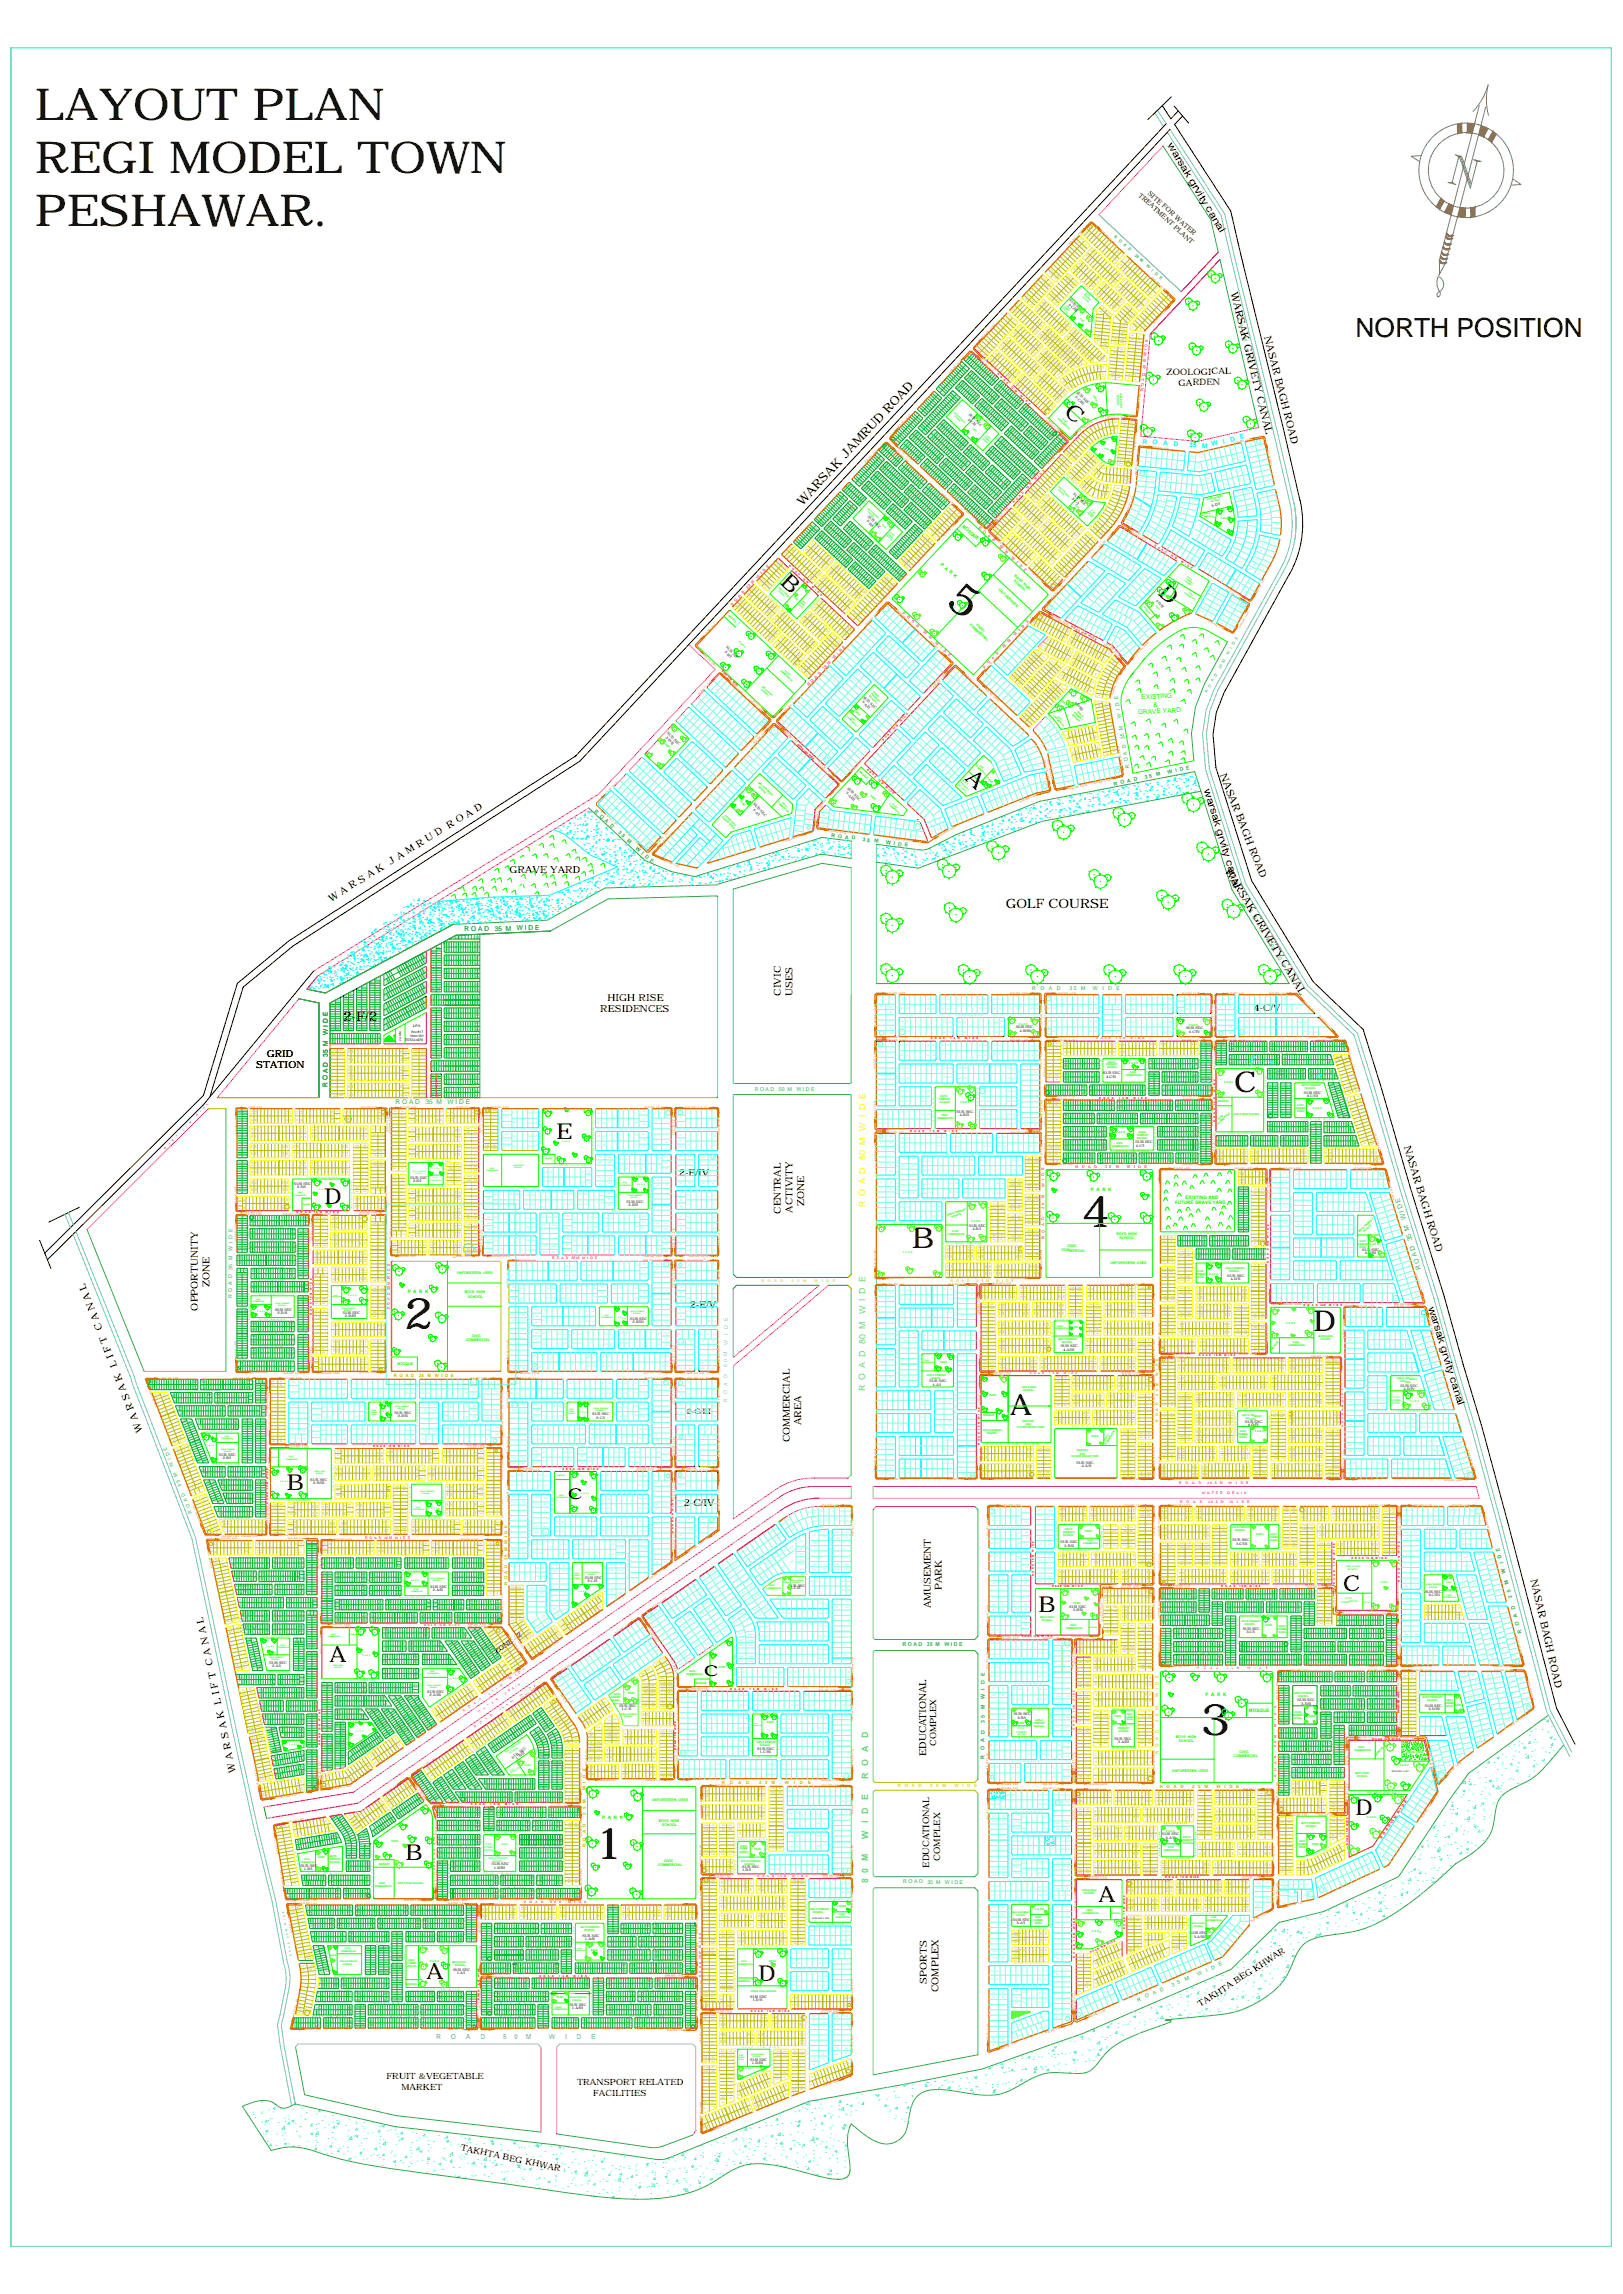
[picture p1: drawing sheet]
<svg xmlns="http://www.w3.org/2000/svg" width="841mm" height="1189mm" viewBox="0 0 841 1189" stroke-linecap="round" stroke-linejoin="round" font-family="sans-serif">
<defs><g id="words">
<g font-size="22.8">
<text x="18" y="62">LAYOUT PLAN</text>
<text x="18" y="90">REGI MODEL TOWN</text>
<text x="18" y="117">PESHAWAR.</text>
<text x="489" y="314" transform="rotate(32 489 314)">5</text>
<text x="560" y="636">4</text>
<text x="209" y="689">2</text>
<text x="622" y="899">3</text>
<text x="308" y="964">1</text>
</g>
<g font-size="14.9">
<text x="640" y="566">C</text>
<text x="473" y="647">B</text>
<text x="681" y="690">D</text>
<text x="523" y="733">A</text>
</g>
<text font-size="13.7" x="702" y="175">NORTH POSITION</text>
<g font-size="11.4">
<text x="551" y="214" transform="rotate(43 551 214)">C</text>
<text x="404" y="302" transform="rotate(43 404 302)">B</text>
<text x="600" y="308" transform="rotate(43 600 308)">D</text>
<text x="500" y="404" transform="rotate(43 500 404)">A</text>
<text x="288" y="590">E</text>
<text x="168" y="624">D</text>
<text x="149" y="772">B</text>
<text x="294" y="777">c</text>
<text x="696" y="824">C</text>
<text x="538" y="835">B</text>
<text x="171" y="861">A</text>
<text x="365" y="868">c</text>
<text x="702" y="940">D</text>
<text x="210" y="964">B</text>
<text x="569" y="986">A</text>
<text x="221" y="1025">A</text>
<text x="393" y="1027">D</text>
</g>
<text font-size="6.8" x="178" y="529">2-F/2</text>
<text font-size="6.7" x="521" y="470">GOLF COURSE</text>
<text font-size="6.3" x="416" y="262" transform="rotate(-47 416 262)">WARSAK JAMRUD ROAD</text>
<g font-size="5.2">
<text x="605" y="75" transform="rotate(59 605 75)">warsak grvity canal</text>
<text x="638" y="152" transform="rotate(76 638 152)">WARSAK GRIVETY CANAL</text>
<text x="655" y="175" transform="rotate(76 655 175)">NASAR BAGH ROAD</text>
<text x="632" y="402" transform="rotate(68 632 402)">NASAR BAGH ROAD</text>
<text x="624" y="410" transform="rotate(73 624 410)">warsak grvity canal</text>
<text x="635" y="451" transform="rotate(59 635 451)">WARSAK GRIVETY CANAL</text>
<text x="727" y="594" transform="rotate(73 727 594)">NASAR BAGH ROAD</text>
<text x="740" y="678" transform="rotate(73 740 678)">warsak grvity canal</text>
<text x="793" y="819" transform="rotate(77 793 819)">NASAR BAGH ROAD</text>
</g>
<g font-size="5">
<text x="264" y="452">GRAVE YARD</text>
<text x="172" y="467" transform="rotate(-32 172 467)">W A R S A K J A M R U D R O A D</text>
<text x="315" y="519">HIGH RISE</text>
<text x="405" y="516" transform="rotate(-90 405 516)">CIVIC</text>
<text x="411" y="516" transform="rotate(-90 411 516)">USES</text>
<text x="311" y="525">RESIDENCES</text>
<text x="650" y="524">4-C/V</text>
<text x="138" y="548">GRID</text>
<text x="133" y="554">STATION</text>
<text x="352" y="609">2-E/IV</text>
<text x="405" y="629" transform="rotate(-90 405 629)">CENTRAL</text>
<text x="411" y="629" transform="rotate(-90 411 629)">ACTIVITY</text>
<text x="417" y="625" transform="rotate(-90 417 625)">ZONE</text>
<text x="109" y="667" transform="rotate(-90 109 667)">ZONE</text>
<text x="357" y="678">2-E/V</text>
<text x="103" y="679" transform="rotate(-90 103 679)">OPPORTUNITY</text>
<text x="74" y="742" transform="rotate(-111 74 742)">W A R S A K L I F T C A N A L</text>
<text x="415" y="739" transform="rotate(-90 415 739)">AREA</text>
<text x="409" y="748" transform="rotate(-90 409 748)">COMMERCIAL</text>
<text x="354" y="780">2-C/IV</text>
<text x="488" y="824" transform="rotate(-90 488 824)">PARK</text>
<text x="482" y="833" transform="rotate(-90 482 833)">AMUSEMENT</text>
<text x="480" y="910" transform="rotate(-90 480 910)">EDUCATIONAL</text>
<text x="122" y="918" transform="rotate(-102 122 918)">W A R S A K L I F T C A N A L</text>
<text x="480" y="1028" transform="rotate(-90 480 1028)">SPORTS</text>
<text x="486" y="1032" transform="rotate(-90 486 1032)">COMPLEX</text>
</g>
<g font-size="4.6">
<text x="604" y="194" transform="rotate(-1 604 194)">ZOOLOGICAL</text>
<text x="611" y="200" transform="rotate(-1 611 200)">GARDEN</text>
<text x="487" y="964" transform="rotate(-90 487 964)">COMPLEX</text>
<text x="481" y="968" transform="rotate(-90 481 968)">EDUCATIONAL</text>
</g>
<g font-size="4.6" fill="#ff0">
<text x="448" y="586" transform="rotate(-90 448 586)">W I D E</text>
<text x="448" y="601" transform="rotate(-90 448 601)">80 M</text>
<text x="448" y="626" transform="rotate(-90 448 626)">R O A D</text>
</g>
<g font-size="4.6" fill="#6edd6e">
<text x="448" y="681" transform="rotate(-90 448 681)">W I D E</text>
<text x="448" y="696" transform="rotate(-90 448 696)">80 M</text>
<text x="448" y="721" transform="rotate(-90 448 721)">R O A D</text>
<text x="450" y="901" transform="rotate(-90 450 901)">D</text>
<text x="450" y="908" transform="rotate(-90 450 908)">A</text>
<text x="450" y="915" transform="rotate(-90 450 915)">O</text>
<text x="450" y="922" transform="rotate(-90 450 922)">R</text>
<text x="450" y="933" transform="rotate(-90 450 933)">E</text>
<text x="450" y="940" transform="rotate(-90 450 940)">D</text>
<text x="450" y="945" transform="rotate(-90 450 945)">I</text>
<text x="450" y="953" transform="rotate(-90 450 953)">W</text>
<text x="450" y="964" transform="rotate(-90 450 964)">M</text>
<text x="450" y="976" transform="rotate(-90 450 976)">8 0</text>
</g>
<g font-size="4.4">
<text x="485" y="905" transform="rotate(-90 485 905)">COMPLEX</text>
<text x="622" y="1040" transform="rotate(-33 622 1040)">TAKHTA BEG KHWAR</text>
<text x="200" y="1078">FRUIT &amp;VEGETABLE</text>
<text x="208" y="1083">MARKET</text>
<text x="299" y="1081">TRANSPORT RELATED</text>
<text x="307" y="1086">FACILITIES</text>
<text x="239" y="1114" transform="rotate(12 239 1114)">TAKHTA BEG KHWAR</text>
</g>
<text font-size="3.9" x="356" y="733">2-C/III</text>
<g font-size="3.6" fill="#7f9fff">
<text x="226" y="1057">R</text>
<text x="234" y="1057">O</text>
<text x="241" y="1057">A</text>
<text x="249" y="1057">D</text>
<text x="261" y="1057">5</text>
<text x="267" y="1057">0</text>
<text x="272" y="1057">M</text>
<text x="284" y="1057">W</text>
<text x="293" y="1057">I</text>
<text x="299" y="1057">D</text>
<text x="306" y="1057">E</text>
</g>
<g font-size="3.4">
<text x="590" y="101" transform="rotate(42 590 101)">TREATMENT PLANT</text>
<text x="595" y="100" transform="rotate(42 595 100)">SITE FOR WATER</text>
<text x="257" y="857" transform="rotate(-34 257 857)">ZONE - 2</text>
</g>
<g font-size="3.4" fill="#0ff">
<text x="643" y="228" transform="rotate(-14 643 228)">E</text>
<text x="592" y="230" transform="rotate(4 592 230)">R</text>
<text x="597" y="230" transform="rotate(4 597 230)">O</text>
<text x="603" y="231" transform="rotate(4 603 231)">A</text>
<text x="608" y="231" transform="rotate(4 608 231)">D</text>
<text x="616" y="232" transform="rotate(4 616 232)">35</text>
<text x="623" y="232" transform="rotate(4 623 232)">M</text>
<text x="628" y="231" transform="rotate(-14 628 231)">W</text>
<text x="634" y="230" transform="rotate(-14 634 230)">I</text>
<text x="638" y="229" transform="rotate(-14 638 229)">D</text>
</g>
<g font-size="3.4" fill="#0f0">
<text x="592" y="362" transform="rotate(-3 592 362)">EXISTING</text>
<text x="590" y="370" transform="rotate(-3 590 370)">GRAVE YARD</text>
<text x="598" y="366" transform="rotate(-3 598 366)">&amp;</text>
</g>
<g font-size="3.4" fill="#4a954a">
<text x="241" y="483" transform="rotate(-1 241 483)">R O A D</text>
<text x="256" y="482" transform="rotate(-1 256 482)">35 M</text>
<text x="268" y="482" transform="rotate(-1 268 482)">W I D E</text>
<text x="170" y="536" transform="rotate(-90 170 536)">W I D E</text>
<text x="170" y="548" transform="rotate(-90 170 548)">35 M</text>
<text x="170" y="563" transform="rotate(-90 170 563)">R O A D</text>
<text x="205" y="572">R O A D</text>
<text x="221" y="572">35 M</text>
<text x="232" y="572">W I D E</text>
<text x="729" y="632" transform="rotate(-107 729 632)">W I D E</text>
<text x="732" y="643" transform="rotate(-107 732 643)">35 M</text>
<text x="736" y="658" transform="rotate(-107 736 658)">R O A D</text>
</g>
<g font-size="2.7" fill="#4a954a">
<text x="581" y="372" transform="rotate(-99 581 372)">W I D E</text>
<text x="583" y="383" transform="rotate(-99 583 383)">35 M</text>
<text x="585" y="398" transform="rotate(-99 585 398)">R O A D</text>
<text x="605" y="401" transform="rotate(-12 605 401)">W I D E</text>
<text x="577" y="407" transform="rotate(-12 577 407)">R O A D</text>
<text x="593" y="404" transform="rotate(-12 593 404)">3 5</text>
<text x="599" y="402" transform="rotate(-12 599 402)">M</text>
<text x="308" y="421" transform="rotate(41 308 421)">R O A D</text>
<text x="320" y="432" transform="rotate(41 320 432)">3 5</text>
<text x="325" y="436" transform="rotate(41 325 436)">M</text>
<text x="431" y="434" transform="rotate(7 431 434)">R O A D</text>
<text x="447" y="436" transform="rotate(7 447 436)">3 5</text>
<text x="453" y="437" transform="rotate(7 453 437)">M</text>
<text x="459" y="437" transform="rotate(7 459 437)">W I D E</text>
<text x="329" y="440" transform="rotate(41 329 440)">W I D E</text>
<text x="649" y="472" transform="rotate(-121 649 472)">E</text>
<text x="652" y="476" transform="rotate(-121 652 476)">D</text>
<text x="653" y="478" transform="rotate(-121 653 478)">I</text>
<text x="656" y="483" transform="rotate(-121 656 483)">W</text>
<text x="661" y="492" transform="rotate(-121 661 492)">35 M</text>
<text x="665" y="497" transform="rotate(-121 665 497)">D</text>
<text x="667" y="501" transform="rotate(-121 667 501)">A</text>
<text x="669" y="504" transform="rotate(-121 669 504)">O</text>
<text x="671" y="508" transform="rotate(-121 671 508)">R</text>
<text x="535" y="513">R</text>
<text x="539" y="513">O</text>
<text x="544" y="513">A</text>
<text x="548" y="513">D</text>
<text x="554" y="513">3 5</text>
<text x="560" y="513">M</text>
<text x="566" y="513">W</text>
<text x="571" y="513">I</text>
<text x="574" y="513">D</text>
<text x="579" y="513">E</text>
<text x="391" y="565">R O A D</text>
<text x="404" y="565">50 M</text>
<text x="413" y="565">W I D E</text>
<text x="120" y="653" transform="rotate(-90 120 653)">M</text>
<text x="120" y="648" transform="rotate(-90 120 648)">W I D E</text>
<text x="120" y="658" transform="rotate(-90 120 658)">35</text>
<text x="120" y="673" transform="rotate(-90 120 673)">R O A D</text>
<text x="778" y="807" transform="rotate(-105 778 807)">D E</text>
<text x="779" y="810" transform="rotate(-105 779 810)">I</text>
<text x="780" y="815" transform="rotate(-105 780 815)">W</text>
<text x="782" y="821" transform="rotate(-105 782 821)">M</text>
<text x="784" y="828" transform="rotate(-105 784 828)">3 5</text>
<text x="785" y="834" transform="rotate(-105 785 834)">D</text>
<text x="786" y="838" transform="rotate(-105 786 838)">A</text>
<text x="787" y="842" transform="rotate(-105 787 842)">O</text>
<text x="789" y="846" transform="rotate(-105 789 846)">R</text>
<text x="468" y="853">R O A D</text>
<text x="480" y="853">35 M</text>
<text x="489" y="853">W I D E</text>
<text x="510" y="868" transform="rotate(-90 510 868)">E</text>
<text x="510" y="876" transform="rotate(-90 510 876)">I</text>
<text x="510" y="873" transform="rotate(-90 510 873)">D</text>
<text x="510" y="881" transform="rotate(-90 510 881)">W</text>
<text x="510" y="886" transform="rotate(-90 510 886)">M</text>
<text x="510" y="893" transform="rotate(-90 510 893)">3 5</text>
<text x="510" y="899" transform="rotate(-90 510 899)">D</text>
<text x="510" y="903" transform="rotate(-90 510 903)">A</text>
<text x="510" y="911" transform="rotate(-90 510 911)">R</text>
<text x="510" y="907" transform="rotate(-90 510 907)">O</text>
<text x="468" y="976">R O A D</text>
<text x="481" y="976">35 M</text>
<text x="490" y="976">W I D E</text>
<text x="632" y="1019" transform="rotate(-23 632 1019)">E</text>
<text x="621" y="1024" transform="rotate(-23 621 1024)">W</text>
<text x="625" y="1022" transform="rotate(-23 625 1022)">I</text>
<text x="628" y="1021" transform="rotate(-23 628 1021)">D</text>
<text x="608" y="1030" transform="rotate(-23 608 1030)">3 5</text>
<text x="615" y="1027" transform="rotate(-23 615 1027)">M</text>
<text x="590" y="1037" transform="rotate(-23 590 1037)">R</text>
<text x="594" y="1036" transform="rotate(-23 594 1036)">O</text>
<text x="598" y="1034" transform="rotate(-23 598 1034)">A</text>
<text x="602" y="1032" transform="rotate(-23 602 1032)">D</text>
</g>
<g font-size="2.7" fill="#7f9fff">
<text x="377" y="689" transform="rotate(-90 377 689)">D</text>
<text x="377" y="685" transform="rotate(-90 377 685)">E</text>
<text x="377" y="692" transform="rotate(-90 377 692)">I</text>
<text x="377" y="697" transform="rotate(-90 377 697)">W</text>
<text x="377" y="714" transform="rotate(-90 377 714)">D</text>
<text x="377" y="708" transform="rotate(-90 377 708)">5 0 M</text>
<text x="377" y="718" transform="rotate(-90 377 718)">A</text>
<text x="377" y="723" transform="rotate(-90 377 723)">O</text>
<text x="377" y="727" transform="rotate(-90 377 727)">R</text>
</g>
<g font-size="2.5" fill="#4a954a">
<text x="90" y="760" transform="rotate(-111 90 760)">W I D E</text>
<text x="92" y="765" transform="rotate(-111 92 765)">M</text>
<text x="94" y="770" transform="rotate(-111 94 770)">3 5</text>
<text x="100" y="784" transform="rotate(-111 100 784)">R O A D</text>
</g>
<g font-size="2.4" fill="#0f0">
<text x="498" y="273" transform="rotate(41 498 273)">MOSQUE</text>
<text x="487" y="293" transform="rotate(41 487 293)">P A R K</text>
<text x="565" y="617">P A R K</text>
<text x="614" y="621">EXISTING AND</text>
<text x="609" y="624">FUTURE GRAVE YARD</text>
<text x="211" y="670">P A R K</text>
<text x="625" y="879">P A R K</text>
<text x="647" y="887">MOSQUE</text>
<text x="312" y="943">P A R K</text>
</g>
<g font-size="2.3" fill="#dda500">
<text x="204" y="714">R O A D</text>
<text x="217" y="714">25</text>
<text x="222" y="714">M</text>
<text x="225" y="714">W I D E</text>
<text x="263" y="804" transform="rotate(-90 263 804)">M</text>
<text x="263" y="800" transform="rotate(-90 263 800)">W I D E</text>
<text x="263" y="808" transform="rotate(-90 263 808)">25</text>
<text x="263" y="821" transform="rotate(-90 263 821)">R O A D</text>
<text x="600" y="869" transform="rotate(-90 600 869)">E</text>
<text x="600" y="876" transform="rotate(-90 600 876)">I</text>
<text x="600" y="873" transform="rotate(-90 600 873)">D</text>
<text x="600" y="880" transform="rotate(-90 600 880)">W</text>
<text x="600" y="886" transform="rotate(-90 600 886)">M</text>
<text x="600" y="892" transform="rotate(-90 600 892)">2</text>
<text x="600" y="889" transform="rotate(-90 600 889)">5</text>
<text x="600" y="898" transform="rotate(-90 600 898)">D</text>
<text x="600" y="905" transform="rotate(-90 600 905)">O</text>
<text x="600" y="902" transform="rotate(-90 600 902)">A</text>
<text x="600" y="909" transform="rotate(-90 600 909)">R</text>
<text x="304" y="918" transform="rotate(-90 304 918)">E</text>
<text x="304" y="924" transform="rotate(-90 304 924)">I</text>
<text x="304" y="921" transform="rotate(-90 304 921)">D</text>
<text x="304" y="928" transform="rotate(-90 304 928)">W</text>
<text x="374" y="925">R</text>
<text x="378" y="925">O</text>
<text x="382" y="925">A</text>
<text x="387" y="925">D</text>
<text x="393" y="925">2</text>
<text x="397" y="925">0</text>
<text x="400" y="925">M</text>
<text x="407" y="925">W</text>
<text x="411" y="925">I</text>
<text x="415" y="925">D</text>
<text x="419" y="925">E</text>
<text x="465" y="926">R</text>
<text x="469" y="926">O</text>
<text x="472" y="926">A</text>
<text x="476" y="926">D</text>
<text x="482" y="926">2</text>
<text x="485" y="926">5</text>
<text x="488" y="926">M</text>
<text x="495" y="926">W</text>
<text x="499" y="926">I</text>
<text x="501" y="926">D</text>
<text x="505" y="926">E</text>
<text x="601" y="927">R</text>
<text x="604" y="927">O</text>
<text x="608" y="927">A</text>
<text x="612" y="927">D</text>
<text x="618" y="927">2</text>
<text x="621" y="927">5</text>
<text x="624" y="927">M</text>
<text x="630" y="927">W</text>
<text x="635" y="927">I</text>
<text x="637" y="927">D</text>
<text x="641" y="927">E</text>
<text x="304" y="934" transform="rotate(-90 304 934)">M</text>
<text x="304" y="941" transform="rotate(-90 304 941)">2</text>
<text x="304" y="937" transform="rotate(-90 304 937)">5</text>
<text x="304" y="947" transform="rotate(-90 304 947)">D</text>
<text x="304" y="954" transform="rotate(-90 304 954)">O</text>
<text x="304" y="950" transform="rotate(-90 304 950)">A</text>
<text x="304" y="957" transform="rotate(-90 304 957)">R</text>
</g>
<g font-size="2.1" fill="#4a954a">
<text x="577" y="123" transform="rotate(42 577 123)">R</text>
<text x="580" y="125" transform="rotate(42 580 125)">O</text>
<text x="582" y="127" transform="rotate(42 582 127)">A</text>
<text x="584" y="129" transform="rotate(42 584 129)">D</text>
<text x="588" y="133" transform="rotate(42 588 133)">35 M</text>
<text x="594" y="138" transform="rotate(42 594 138)">W</text>
<text x="597" y="140" transform="rotate(42 597 140)">I</text>
<text x="598" y="142" transform="rotate(42 598 142)">D</text>
<text x="601" y="144" transform="rotate(42 601 144)">E</text>
<text x="642" y="160" transform="rotate(-103 642 160)">E</text>
<text x="643" y="163" transform="rotate(-103 643 163)">D</text>
<text x="643" y="166" transform="rotate(-103 643 166)">I</text>
<text x="644" y="169" transform="rotate(-103 644 169)">W</text>
<text x="646" y="177" transform="rotate(-103 646 177)">35 M</text>
<text x="647" y="182" transform="rotate(-103 647 182)">D</text>
<text x="648" y="185" transform="rotate(-103 648 185)">A</text>
<text x="649" y="188" transform="rotate(-103 649 188)">O</text>
<text x="650" y="191" transform="rotate(-103 650 191)">R</text>
<text x="640" y="334" transform="rotate(-61 640 334)">D</text>
<text x="641" y="332" transform="rotate(-61 641 332)">E</text>
<text x="637" y="340" transform="rotate(-61 637 340)">W</text>
<text x="638" y="336" transform="rotate(-61 638 336)">I</text>
<text x="633" y="346" transform="rotate(-61 633 346)">35 M</text>
<text x="629" y="353" transform="rotate(-61 629 353)">A</text>
<text x="630" y="351" transform="rotate(-61 630 351)">D</text>
<text x="626" y="359" transform="rotate(-61 626 359)">R</text>
<text x="627" y="356" transform="rotate(-61 627 356)">O</text>
</g>
<g font-size="2.1" fill="#f0f">
<text x="594" y="184" transform="rotate(-85 594 184)">W I D E</text>
<text x="594" y="191" transform="rotate(-85 594 191)">20 M</text>
<text x="593" y="203" transform="rotate(-85 593 203)">R O A D</text>
<text x="507" y="273" transform="rotate(43 507 273)">R</text>
<text x="509" y="276" transform="rotate(43 509 276)">O</text>
<text x="512" y="278" transform="rotate(43 512 278)">A</text>
<text x="514" y="280" transform="rotate(43 514 280)">D</text>
<text x="517" y="283" transform="rotate(43 517 283)">20</text>
<text x="520" y="286" transform="rotate(43 520 286)">M</text>
<text x="524" y="289" transform="rotate(43 524 289)">W</text>
<text x="526" y="292" transform="rotate(43 526 292)">I</text>
<text x="528" y="293" transform="rotate(43 528 293)">D</text>
<text x="393" y="300" transform="rotate(-47 393 300)">W I D E</text>
<text x="530" y="295" transform="rotate(43 530 295)">E</text>
<text x="388" y="305" transform="rotate(-47 388 305)">20 M</text>
<text x="380" y="314" transform="rotate(-47 380 314)">R O A D</text>
<text x="468" y="318" transform="rotate(43 468 318)">R</text>
<text x="470" y="320" transform="rotate(43 470 320)">O</text>
<text x="472" y="322" transform="rotate(43 472 322)">A</text>
<text x="532" y="323" transform="rotate(-47 532 323)">E</text>
<text x="475" y="324" transform="rotate(43 475 324)">D</text>
<text x="478" y="328" transform="rotate(43 478 328)">20</text>
<text x="526" y="330" transform="rotate(-47 526 330)">W</text>
<text x="528" y="327" transform="rotate(-47 528 327)">I</text>
<text x="530" y="325" transform="rotate(-47 530 325)">D</text>
<text x="481" y="330" transform="rotate(43 481 330)">M</text>
<text x="484" y="333" transform="rotate(43 484 333)">W</text>
<text x="487" y="336" transform="rotate(43 487 336)">I</text>
<text x="520" y="336" transform="rotate(-47 520 336)">20</text>
<text x="523" y="333" transform="rotate(-47 523 333)">M</text>
<text x="432" y="342" transform="rotate(-47 432 342)">W I D E</text>
<text x="489" y="337" transform="rotate(43 489 337)">D</text>
<text x="491" y="340" transform="rotate(43 491 340)">E</text>
<text x="515" y="342" transform="rotate(-47 515 342)">A</text>
<text x="517" y="339" transform="rotate(-47 517 339)">D</text>
<text x="427" y="347" transform="rotate(-47 427 347)">20 M</text>
<text x="510" y="347" transform="rotate(-47 510 347)">R</text>
<text x="512" y="344" transform="rotate(-47 512 344)">O</text>
<text x="419" y="356" transform="rotate(-47 419 356)">R O A D</text>
<text x="557" y="605">R</text>
<text x="561" y="605">O</text>
<text x="564" y="605">A</text>
<text x="567" y="605">D</text>
<text x="573" y="605">2 0</text>
<text x="578" y="605">M</text>
<text x="584" y="605">W</text>
<text x="588" y="605">I</text>
<text x="590" y="605">D</text>
<text x="593" y="605">E</text>
<text x="541" y="612" transform="rotate(-90 541 612)">I</text>
<text x="541" y="609" transform="rotate(-90 541 609)">D</text>
<text x="541" y="606" transform="rotate(-90 541 606)">E</text>
<text x="541" y="615" transform="rotate(-90 541 615)">W</text>
<text x="541" y="621" transform="rotate(-90 541 621)">M</text>
<text x="541" y="627" transform="rotate(-90 541 627)">2 0</text>
<text x="541" y="635" transform="rotate(-90 541 635)">A</text>
<text x="541" y="632" transform="rotate(-90 541 632)">D</text>
<text x="541" y="642" transform="rotate(-90 541 642)">R</text>
<text x="541" y="639" transform="rotate(-90 541 639)">O</text>
</g>
<g font-size="1.8">
<text x="554" y="155" transform="rotate(43 554 155)">SUB SEC</text>
<text x="554" y="158" transform="rotate(42 554 158)">5-C/III</text>
<text x="558" y="203" transform="rotate(43 558 203)">SUB SEC</text>
<text x="557" y="206" transform="rotate(43 557 206)">5-C/III</text>
<text x="502" y="215" transform="rotate(42 502 215)">SUB SEC</text>
<text x="501" y="217" transform="rotate(43 501 217)">5-C/II</text>
<text x="556" y="256" transform="rotate(43 556 256)">SUB SEC</text>
<text x="555" y="259" transform="rotate(43 555 259)">5-C/I</text>
<text x="628" y="263" transform="rotate(-13 628 263)">5-D/I</text>
<text x="450" y="268" transform="rotate(44 450 268)">SUB SEC</text>
<text x="449" y="270" transform="rotate(44 449 270)">5-B/I</text>
<text x="599" y="311" transform="rotate(48 599 311)">5-D/II</text>
<text x="376" y="335" transform="rotate(45 376 335)">SUB SEC</text>
<text x="375" y="338" transform="rotate(45 375 338)">5-B/I</text>
<text x="447" y="364" transform="rotate(43 447 364)">5-A/II</text>
<text x="447" y="362" transform="rotate(43 447 362)">SUB SEC</text>
<text x="557" y="364" transform="rotate(48 557 364)">5-D/III</text>
<text x="345" y="382" transform="rotate(45 345 382)">5-B/II</text>
<text x="346" y="380" transform="rotate(45 346 380)">SUB SEC</text>
<text x="438" y="411" transform="rotate(44 438 411)">5-A/III</text>
<text x="439" y="409" transform="rotate(44 439 409)">SUB SEC</text>
<text x="390" y="420" transform="rotate(44 390 420)">5-A/I</text>
<text x="390" y="417" transform="rotate(45 390 417)">SUB-SEC</text>
<text x="527" y="533">SUB SEC.</text>
<text x="615" y="533">SUB SEC.</text>
<text x="528" y="535">4-B/III</text>
<text x="616" y="536">4-C/IV</text>
<text x="572" y="557">SUB SEC.</text>
<text x="573" y="559">4-C/II</text>
<text x="676" y="567">SUB SEC.</text>
<text x="677" y="569">4-C/III</text>
<text x="496" y="577">SUB SEC.</text>
<text x="497" y="578">4-B/II</text>
<text x="588" y="593">SUB SEC.</text>
<text x="589" y="594">4-C/I</text>
<text x="213" y="611">SUB SEC</text>
<text x="152" y="614">SUB SEC</text>
<text x="154" y="616">2-D/I</text>
<text x="214" y="612">2-E/I</text>
<text x="325" y="623">SUB SEC</text>
<text x="326" y="625">2-E/II</text>
<text x="502" y="636">SUB SEC.</text>
<text x="504" y="637">4-B/I</text>
<text x="706" y="648">SUB SEC.</text>
<text x="707" y="650">4-D/III</text>
<text x="636" y="662">SUB SEC.</text>
<text x="638" y="663">4-D/II</text>
<text x="143" y="679">SUB SEC</text>
<text x="144" y="681">2-D/II</text>
<text x="178" y="681">SUB SEC</text>
<text x="179" y="682">2-D/III</text>
<text x="326" y="684">SUB SEC</text>
<text x="328" y="686">2-E/III</text>
<text x="550" y="698">SUB SEC.</text>
<text x="551" y="700">4-A/III</text>
<text x="482" y="716">SUB SEC.</text>
<text x="483" y="718">4-A/I</text>
<text x="726" y="719">SUB SEC.</text>
<text x="727" y="720">4-D/IV</text>
<text x="204" y="733">SUB SEC</text>
<text x="206" y="734">2-B/II</text>
<text x="307" y="733">SUB SEC</text>
<text x="309" y="735">2-C/I</text>
<text x="645" y="737">SUB SEC.</text>
<text x="647" y="739">4-D/IV</text>
<text x="113" y="754">SUB SEC</text>
<text x="115" y="756">2-B/I</text>
<text x="558" y="759">SUB SEC.</text>
<text x="560" y="760">4-A/II</text>
<text x="161" y="767">SUB SEC</text>
<text x="162" y="769">2-B/III</text>
<text x="550" y="800">SUB SEC.</text>
<text x="551" y="802">3-B/II</text>
<text x="639" y="799">SUB SEC.</text>
<text x="641" y="801">3-C/III</text>
<text x="303" y="818">SUB SEC</text>
<text x="304" y="820">2-C/II</text>
<text x="223" y="823">SUB SEC</text>
<text x="224" y="824">2-A/II</text>
<text x="409" y="822">SUB SEC</text>
<text x="410" y="824">1-C/II</text>
<text x="738" y="825">SUB SEC.</text>
<text x="740" y="827">3-C/III</text>
<text x="554" y="833">SUB SEC.</text>
<text x="556" y="835">3-B/II</text>
<text x="644" y="845">SUB SEC.</text>
<text x="646" y="846">3-C/I</text>
<text x="140" y="862">SUB SEC</text>
<text x="141" y="864">2-A/I</text>
<text x="221" y="877">SUB SEC</text>
<text x="223" y="879">2-A/III</text>
<text x="672" y="882">SUB SEC.</text>
<text x="321" y="885">SUB SEC</text>
<text x="322" y="886">1-C/II</text>
<text x="674" y="883">3-D/II</text>
<text x="738" y="884">SUB SEC.</text>
<text x="740" y="886">3-D/III</text>
<text x="525" y="889">SUB SEC.</text>
<text x="527" y="891">3-B/I</text>
<text x="577" y="902">SUB SEC.</text>
<text x="579" y="903">3-A/III</text>
<text x="266" y="912" transform="rotate(-36 266 912)">SUB SEC</text>
<text x="268" y="912" transform="rotate(-36 268 912)">1-B/II</text>
<text x="392" y="907">SUB SEC</text>
<text x="394" y="909">1-C/III</text>
<text x="602" y="951">SUB SEC.</text>
<text x="604" y="953">3-A/II</text>
<text x="156" y="967">SUB SEC</text>
<text x="157" y="969">1-B/I</text>
<text x="255" y="967">SUB SEC</text>
<text x="256" y="969">1-B/III</text>
<text x="385" y="970">1-D/I</text>
<text x="385" y="968">SUB SEC</text>
<text x="525" y="995">SUB SEC.</text>
<text x="527" y="997">3-A/I</text>
<text x="302" y="1004">SUB SEC</text>
<text x="303" y="1005">1-A/II</text>
<text x="617" y="1003">SUB SEC.</text>
<text x="619" y="1004">3-A/III</text>
<text x="235" y="1021">SUB SEC</text>
<text x="237" y="1023">1-A/I</text>
<text x="389" y="1035">SUB SEC</text>
<text x="390" y="1037">1-D/II</text>
<text x="295" y="1040">SUB SEC</text>
<text x="296" y="1041">1-A/III</text>
<text x="389" y="1068">SUB SEC</text>
<text x="390" y="1070">1-D/III</text>
</g>
<g font-size="1.8" fill="#0f0">
<text x="526" y="299" transform="rotate(42 526 299)">BOYS HIGH</text>
<text x="517" y="306" transform="rotate(42 517 306)">UN FOERSEEN</text>
<text x="525" y="301" transform="rotate(42 525 301)">SCHOOL</text>
<text x="502" y="324" transform="rotate(42 502 324)">COMMERCIAL</text>
<text x="506" y="324" transform="rotate(42 506 324)">CIVIC/</text>
<text x="578" y="640">BOYS HIGH</text>
<text x="553" y="646">CIVIC</text>
<text x="580" y="642">SCHOOL</text>
<text x="550" y="649">COMMERCIAL</text>
<text x="575" y="655">UNFORESEEN USES</text>
<text x="237" y="660">UNFORESEEN USES</text>
<text x="241" y="670">BOYS HIGH</text>
<text x="242" y="673">SCHOOL</text>
<text x="241" y="695">COMMERCIAL</text>
<text x="244" y="693">CIVIC</text>
<text x="206" y="707">MOSQUE</text>
<text x="609" y="901">BOYS HIGH</text>
<text x="611" y="903">SCHOOL</text>
<text x="639" y="911">COMMERCIAL</text>
<text x="642" y="908">CIVIC</text>
<text x="607" y="918">UNFORESEEN USES</text>
<text x="338" y="934">UNFORESEEN USES</text>
<text x="341" y="944">BOYS HIGH</text>
<text x="343" y="946">SCHOOL</text>
<text x="344" y="965">CIVIC</text>
<text x="341" y="967">COMMERCIAL</text>
</g>
<g font-size="1.8" fill="#f0f">
<text x="106" y="575" transform="rotate(-46 106 575)">D</text>
<text x="108" y="573" transform="rotate(-46 108 573)">E</text>
<text x="102" y="579" transform="rotate(-46 102 579)">W</text>
<text x="104" y="577" transform="rotate(-46 104 577)">I</text>
<text x="95" y="586" transform="rotate(-46 95 586)">2</text>
<text x="97" y="584" transform="rotate(-46 97 584)">0</text>
<text x="99" y="583" transform="rotate(-46 99 583)">M</text>
<text x="88" y="594" transform="rotate(-46 88 594)">O</text>
<text x="90" y="592" transform="rotate(-46 90 592)">A</text>
<text x="92" y="590" transform="rotate(-46 92 590)">D</text>
<text x="86" y="596" transform="rotate(-46 86 596)">R</text>
<text x="286" y="652">R O A D</text>
<text x="296" y="652">20 M</text>
<text x="302" y="652">W I D E</text>
<text x="202" y="663" transform="rotate(-90 202 663)">W I D E</text>
<text x="202" y="668" transform="rotate(-90 202 668)">20 M</text>
<text x="202" y="678" transform="rotate(-90 202 678)">R O A D</text>
<text x="611" y="769">R</text>
<text x="614" y="769">O</text>
<text x="618" y="769">A</text>
<text x="621" y="769">D</text>
<text x="626" y="769">2 6 . 5</text>
<text x="632" y="769">M</text>
<text x="637" y="769">W</text>
<text x="640" y="769">I</text>
<text x="643" y="769">D</text>
<text x="646" y="769">E</text>
<text x="612" y="779">R</text>
<text x="615" y="779">O</text>
<text x="618" y="779">A</text>
<text x="622" y="779">D</text>
<text x="623" y="774">W A T E R</text>
<text x="626" y="779">2 6 . 5</text>
<text x="633" y="779">M</text>
<text x="636" y="774">D R A I N</text>
<text x="637" y="779">W</text>
<text x="641" y="779">I</text>
<text x="643" y="779">D</text>
<text x="646" y="779">E</text>
<text x="189" y="797">R O A D</text>
<text x="199" y="797">20 M</text>
<text x="205" y="797">W I D E</text>
<text x="267" y="869" transform="rotate(-34 267 869)">I</text>
<text x="269" y="867" transform="rotate(-34 269 867)">D</text>
<text x="271" y="866" transform="rotate(-34 271 866)">E</text>
<text x="620" y="865">R</text>
<text x="624" y="865">O</text>
<text x="627" y="865">A</text>
<text x="630" y="865">D</text>
<text x="636" y="865">2</text>
<text x="638" y="865">0</text>
<text x="641" y="865">M</text>
<text x="646" y="865">W</text>
<text x="650" y="865">I</text>
<text x="653" y="865">D</text>
<text x="656" y="865">E</text>
<text x="259" y="874" transform="rotate(-34 259 874)">M</text>
<text x="264" y="871" transform="rotate(-34 264 871)">W</text>
<text x="275" y="876" transform="rotate(-34 275 876)">D</text>
<text x="277" y="874" transform="rotate(-34 277 874)">E</text>
<text x="249" y="882" transform="rotate(-34 249 882)">D</text>
<text x="253" y="878" transform="rotate(-34 253 878)">2 6 . 5</text>
<text x="257" y="881" transform="rotate(-34 257 881)">R</text>
<text x="262" y="878" transform="rotate(-34 262 878)">D R A I N</text>
<text x="270" y="879" transform="rotate(-34 270 879)">W</text>
<text x="273" y="877" transform="rotate(-34 273 877)">I</text>
<text x="240" y="887" transform="rotate(-34 240 887)">R</text>
<text x="243" y="885" transform="rotate(-34 243 885)">O</text>
<text x="246" y="883" transform="rotate(-34 246 883)">A</text>
<text x="248" y="888" transform="rotate(-34 248 888)">W</text>
<text x="251" y="886" transform="rotate(-34 251 886)">A</text>
<text x="253" y="884" transform="rotate(-34 253 884)">T</text>
<text x="255" y="883" transform="rotate(-34 255 883)">E</text>
<text x="259" y="886" transform="rotate(-34 259 886)">2 6 . 5</text>
<text x="265" y="883" transform="rotate(-34 265 883)">M</text>
<text x="662" y="885" transform="rotate(-90 662 885)">E</text>
<text x="249" y="894" transform="rotate(-34 249 894)">O</text>
<text x="252" y="892" transform="rotate(-34 252 892)">A</text>
<text x="255" y="890" transform="rotate(-34 255 890)">D</text>
<text x="662" y="891" transform="rotate(-90 662 891)">I</text>
<text x="662" y="889" transform="rotate(-90 662 889)">D</text>
<text x="246" y="895" transform="rotate(-34 246 895)">R</text>
<text x="662" y="895" transform="rotate(-90 662 895)">W</text>
<text x="662" y="906" transform="rotate(-90 662 906)">2</text>
<text x="662" y="903" transform="rotate(-90 662 903)">0</text>
<text x="662" y="901" transform="rotate(-90 662 901)">M</text>
<text x="662" y="911" transform="rotate(-90 662 911)">D</text>
<text x="662" y="918" transform="rotate(-90 662 918)">O</text>
<text x="662" y="914" transform="rotate(-90 662 914)">A</text>
<text x="662" y="921" transform="rotate(-90 662 921)">R</text>
</g>
<g font-size="1.8" fill="#dda500">
<text x="395" y="664">R</text>
<text x="398" y="664">O</text>
<text x="401" y="664">A</text>
<text x="404" y="664">D</text>
<text x="410" y="664">2</text>
<text x="413" y="664">5</text>
<text x="416" y="664">M</text>
<text x="422" y="664">W I</text>
<text x="428" y="664">D</text>
<text x="432" y="664">E</text>
<text x="493" y="665">R</text>
<text x="495" y="665">O</text>
<text x="498" y="665">A</text>
<text x="501" y="665">D</text>
<text x="506" y="665">2</text>
<text x="509" y="665">5</text>
<text x="511" y="665">M</text>
<text x="516" y="665">W</text>
<text x="519" y="665">I</text>
<text x="521" y="665">D</text>
<text x="524" y="665">E</text>
<text x="600" y="708" transform="rotate(-90 600 708)">D</text>
<text x="600" y="705" transform="rotate(-90 600 705)">E</text>
<text x="600" y="713" transform="rotate(-90 600 713)">W</text>
<text x="600" y="710" transform="rotate(-90 600 710)">I</text>
<text x="600" y="718" transform="rotate(-90 600 718)">M</text>
<text x="600" y="723" transform="rotate(-90 600 723)">2</text>
<text x="600" y="721" transform="rotate(-90 600 721)">5</text>
<text x="600" y="731" transform="rotate(-90 600 731)">A</text>
<text x="600" y="728" transform="rotate(-90 600 728)">D</text>
<text x="600" y="737" transform="rotate(-90 600 737)">R</text>
<text x="600" y="734" transform="rotate(-90 600 734)">O</text>
</g>
<g font-size="1.8" fill="#f00">
<text x="725" y="940" transform="rotate(-56 725 940)">W I D E</text>
<text x="716" y="953" transform="rotate(-56 716 953)">R O A D 15 M</text>
</g>
<g font-size="1.7">
<text x="214" y="532">2-F/II</text>
<text x="210" y="539">TOTAL=978</text>
<text x="212" y="537">10m=161</text>
<text x="213" y="535">5m=817</text>
</g>
<g font-size="1.6" fill="#f0f">
<text x="271" y="986">R</text>
<text x="274" y="986">O</text>
<text x="277" y="986">A</text>
<text x="280" y="986">D</text>
<text x="285" y="986">2</text>
<text x="287" y="986">0</text>
<text x="290" y="986">M</text>
<text x="294" y="986">W</text>
<text x="298" y="986">I</text>
<text x="300" y="986">D</text>
<text x="303" y="986">E</text>
<text x="363" y="1007" transform="rotate(-90 363 1007)">I</text>
<text x="363" y="1005" transform="rotate(-90 363 1005)">D E</text>
<text x="363" y="1009" transform="rotate(-90 363 1009)">W</text>
<text x="363" y="1018" transform="rotate(-90 363 1018)">D</text>
<text x="363" y="1015" transform="rotate(-90 363 1015)">20 M</text>
<text x="363" y="1025" transform="rotate(-90 363 1025)">R O</text>
<text x="363" y="1020" transform="rotate(-90 363 1020)">A</text>
</g>
<g font-size="1.4" fill="#f00">
<text x="517" y="194" transform="rotate(44 517 194)">R</text>
<text x="518" y="195" transform="rotate(44 518 195)">O</text>
<text x="520" y="197" transform="rotate(44 520 197)">A</text>
<text x="521" y="198" transform="rotate(44 521 198)">D</text>
<text x="524" y="201" transform="rotate(44 524 201)">15</text>
<text x="526" y="203" transform="rotate(44 526 203)">M</text>
<text x="528" y="205" transform="rotate(44 528 205)">W</text>
<text x="530" y="207" transform="rotate(44 530 207)">I</text>
<text x="531" y="208" transform="rotate(44 531 208)">D</text>
<text x="533" y="209" transform="rotate(44 533 209)">E</text>
<text x="539" y="246" transform="rotate(-47 539 246)">D</text>
<text x="541" y="244" transform="rotate(-47 541 244)">E</text>
<text x="534" y="252" transform="rotate(-47 534 252)">M</text>
<text x="537" y="249" transform="rotate(-47 537 249)">W</text>
<text x="538" y="247" transform="rotate(-47 538 247)">I</text>
<text x="529" y="257" transform="rotate(-47 529 257)">A</text>
<text x="530" y="256" transform="rotate(-47 530 256)">D</text>
<text x="532" y="254" transform="rotate(-47 532 254)">15</text>
<text x="526" y="261" transform="rotate(-47 526 261)">R</text>
<text x="527" y="259" transform="rotate(-47 527 259)">O</text>
<text x="598" y="283" transform="rotate(32 598 283)">R</text>
<text x="600" y="284" transform="rotate(32 600 284)">O</text>
<text x="602" y="285" transform="rotate(32 602 285)">A</text>
<text x="604" y="286" transform="rotate(32 604 286)">D</text>
<text x="606" y="288" transform="rotate(32 606 288)">15</text>
<text x="409" y="293" transform="rotate(43 409 293)">R</text>
<text x="609" y="289" transform="rotate(32 609 289)">M</text>
<text x="612" y="291" transform="rotate(32 612 291)">W</text>
<text x="614" y="293" transform="rotate(32 614 293)">I</text>
<text x="615" y="293" transform="rotate(32 615 293)">D</text>
<text x="410" y="295" transform="rotate(43 410 295)">O</text>
<text x="412" y="296" transform="rotate(43 412 296)">A</text>
<text x="413" y="298" transform="rotate(43 413 298)">D</text>
<text x="416" y="300" transform="rotate(43 416 300)">15</text>
<text x="617" y="295" transform="rotate(32 617 295)">E</text>
<text x="418" y="302" transform="rotate(43 418 302)">M</text>
<text x="421" y="304" transform="rotate(43 421 304)">W</text>
<text x="422" y="306" transform="rotate(43 422 306)">I</text>
<text x="423" y="307" transform="rotate(43 423 307)">D</text>
<text x="425" y="309" transform="rotate(43 425 309)">E</text>
<text x="555" y="325" transform="rotate(28 555 325)">R O A D 15 M</text>
<text x="564" y="330" transform="rotate(28 564 330)">W I D E</text>
<text x="374" y="348" transform="rotate(43 374 348)">ROAD 15M WIDE</text>
<text x="467" y="374" transform="rotate(-47 467 374)">W I D E</text>
<text x="458" y="384" transform="rotate(-47 458 384)">R O A D</text>
<text x="463" y="378" transform="rotate(-47 463 378)">15 M</text>
<text x="413" y="386" transform="rotate(43 413 386)">ROAD 15M WIDE</text>
<text x="449" y="399" transform="rotate(43 449 399)">R O A D</text>
<text x="455" y="404" transform="rotate(43 455 404)">15 M</text>
<text x="459" y="408" transform="rotate(43 459 408)">W I D E</text>
<text x="482" y="539">R</text>
<text x="484" y="539">O</text>
<text x="487" y="539">A</text>
<text x="489" y="539">D</text>
<text x="492" y="539">1</text>
<text x="494" y="539">5</text>
<text x="496" y="539">M</text>
<text x="500" y="539">W</text>
<text x="502" y="539">I</text>
<text x="504" y="539">D</text>
<text x="506" y="539">E</text>
<text x="568" y="539">R</text>
<text x="570" y="539">O</text>
<text x="573" y="539">A</text>
<text x="575" y="539">D</text>
<text x="578" y="539">1</text>
<text x="580" y="539">5</text>
<text x="582" y="539">M</text>
<text x="586" y="539">W</text>
<text x="588" y="539">I</text>
<text x="590" y="539">D</text>
<text x="592" y="539">E</text>
<text x="630" y="564" transform="rotate(-90 630 564)">I</text>
<text x="630" y="562" transform="rotate(-90 630 562)">D</text>
<text x="630" y="560" transform="rotate(-90 630 560)">E</text>
<text x="570" y="569">R</text>
<text x="572" y="569">O</text>
<text x="574" y="569">A</text>
<text x="576" y="569">D</text>
<text x="580" y="569">1</text>
<text x="582" y="569">5</text>
<text x="584" y="569">M</text>
<text x="587" y="569">W</text>
<text x="590" y="569">I</text>
<text x="591" y="569">D</text>
<text x="593" y="569">E</text>
<text x="630" y="570" transform="rotate(-90 630 570)">M</text>
<text x="630" y="566" transform="rotate(-90 630 566)">W</text>
<text x="630" y="575" transform="rotate(-90 630 575)">D</text>
<text x="630" y="573" transform="rotate(-90 630 573)">1 5</text>
<text x="630" y="582" transform="rotate(-90 630 582)">R</text>
<text x="630" y="579" transform="rotate(-90 630 579)">O</text>
<text x="630" y="577" transform="rotate(-90 630 577)">A</text>
<text x="472" y="587">R</text>
<text x="474" y="587">O</text>
<text x="476" y="587">A</text>
<text x="478" y="587">D</text>
<text x="482" y="587">1</text>
<text x="484" y="587">5</text>
<text x="485" y="587">M</text>
<text x="489" y="587">W</text>
<text x="492" y="587">I</text>
<text x="493" y="587">D</text>
<text x="495" y="587">E</text>
<text x="154" y="629">R</text>
<text x="156" y="629">O</text>
<text x="158" y="629">A</text>
<text x="160" y="629">D</text>
<text x="163" y="629">1 5</text>
<text x="166" y="629">M</text>
<text x="169" y="629">W</text>
<text x="171" y="629">I</text>
<text x="173" y="629">D</text>
<text x="175" y="629">E</text>
<text x="658" y="635" transform="rotate(-90 658 635)">E</text>
<text x="658" y="641" transform="rotate(-90 658 641)">W</text>
<text x="658" y="639" transform="rotate(-90 658 639)">I</text>
<text x="658" y="637" transform="rotate(-90 658 637)">D</text>
<text x="658" y="646" transform="rotate(-90 658 646)">15 M</text>
<text x="658" y="652" transform="rotate(-90 658 652)">O</text>
<text x="658" y="650" transform="rotate(-90 658 650)">A</text>
<text x="658" y="648" transform="rotate(-90 658 648)">D</text>
<text x="658" y="655" transform="rotate(-90 658 655)">R</text>
<text x="162" y="669" transform="rotate(-90 162 669)">W I D E</text>
<text x="162" y="673" transform="rotate(-90 162 673)">15 M</text>
<text x="675" y="677">R</text>
<text x="678" y="677">O</text>
<text x="680" y="677">A</text>
<text x="682" y="677">D</text>
<text x="684" y="677">15 M</text>
<text x="689" y="677">W</text>
<text x="691" y="677">I</text>
<text x="693" y="677">D</text>
<text x="695" y="677">E</text>
<text x="162" y="681" transform="rotate(-90 162 681)">R O A D</text>
<text x="621" y="703">R O A D</text>
<text x="629" y="703">1 5 M</text>
<text x="634" y="703">W I D E</text>
<text x="534" y="712">R</text>
<text x="536" y="712">O</text>
<text x="538" y="712">A</text>
<text x="540" y="712">D</text>
<text x="544" y="712">1</text>
<text x="546" y="712">5</text>
<text x="547" y="712">M</text>
<text x="551" y="712">W</text>
<text x="554" y="712">I</text>
<text x="555" y="712">D</text>
<text x="557" y="712">E</text>
<text x="696" y="724" transform="rotate(-90 696 724)">I</text>
<text x="696" y="723" transform="rotate(-90 696 723)">D</text>
<text x="696" y="721" transform="rotate(-90 696 721)">E</text>
<text x="696" y="731" transform="rotate(-90 696 731)">15 M</text>
<text x="696" y="727" transform="rotate(-90 696 727)">W</text>
<text x="508" y="738" transform="rotate(-90 508 738)">M</text>
<text x="508" y="735" transform="rotate(-90 508 735)">W I D E</text>
<text x="696" y="738" transform="rotate(-90 696 738)">O</text>
<text x="696" y="735" transform="rotate(-90 696 735)">A</text>
<text x="696" y="733" transform="rotate(-90 696 733)">D</text>
<text x="508" y="741" transform="rotate(-90 508 741)">1 5</text>
<text x="696" y="740" transform="rotate(-90 696 740)">R</text>
<text x="193" y="750">R O A D</text>
<text x="201" y="750">15 M</text>
<text x="206" y="750">W I D E</text>
<text x="508" y="749" transform="rotate(-90 508 749)">R O A D</text>
<text x="291" y="762">R O A D</text>
<text x="299" y="762">15 M</text>
<text x="304" y="762">W I D E</text>
<text x="139" y="767" transform="rotate(-90 139 767)">W I D E</text>
<text x="139" y="772" transform="rotate(-90 139 772)">15 M</text>
<text x="139" y="779" transform="rotate(-90 139 779)">R O A D</text>
<text x="349" y="783" transform="rotate(-90 349 783)">W I D E</text>
<text x="349" y="794" transform="rotate(-90 349 794)">R O A D 15 M</text>
<text x="536" y="809" transform="rotate(-90 536 809)">15</text>
<text x="536" y="807" transform="rotate(-90 536 807)">M</text>
<text x="536" y="805" transform="rotate(-90 536 805)">W I D E</text>
<text x="692" y="808" transform="rotate(-90 692 808)">M</text>
<text x="692" y="806" transform="rotate(-90 692 806)">W I D E</text>
<text x="700" y="808">R O A D</text>
<text x="708" y="808">15</text>
<text x="710" y="808">M</text>
<text x="713" y="808">W I D E</text>
<text x="725" y="807" transform="rotate(-90 725 807)">M</text>
<text x="725" y="805" transform="rotate(-90 725 805)">W I D E</text>
<text x="692" y="815" transform="rotate(-90 692 815)">D</text>
<text x="692" y="812" transform="rotate(-90 692 812)">1 5</text>
<text x="725" y="816" transform="rotate(-90 725 816)">A</text>
<text x="725" y="814" transform="rotate(-90 725 814)">D</text>
<text x="725" y="811" transform="rotate(-90 725 811)">1 5</text>
<text x="536" y="817" transform="rotate(-90 536 817)">R O A D</text>
<text x="692" y="821" transform="rotate(-90 692 821)">R</text>
<text x="692" y="819" transform="rotate(-90 692 819)">O</text>
<text x="692" y="817" transform="rotate(-90 692 817)">A</text>
<text x="725" y="820" transform="rotate(-90 725 820)">R</text>
<text x="725" y="818" transform="rotate(-90 725 818)">O</text>
<text x="545" y="823">R O A D 15 M</text>
<text x="555" y="823">W I D E</text>
<text x="633" y="823">R</text>
<text x="635" y="823">O</text>
<text x="637" y="823">A</text>
<text x="639" y="823">D</text>
<text x="642" y="823">1 5 M</text>
<text x="647" y="823">W I D E</text>
<text x="220" y="843">R O A D</text>
<text x="228" y="843">15 M</text>
<text x="232" y="843">W I D E</text>
<text x="530" y="849">R O A D 15 M</text>
<text x="540" y="849">W I D E</text>
<text x="378" y="876">R</text>
<text x="380" y="876">O</text>
<text x="383" y="876">A</text>
<text x="385" y="876">D</text>
<text x="388" y="876">1</text>
<text x="390" y="876">5</text>
<text x="392" y="876">M</text>
<text x="396" y="876">W</text>
<text x="398" y="876">I</text>
<text x="400" y="876">D</text>
<text x="402" y="876">E</text>
<text x="557" y="882" transform="rotate(-90 557 882)">W I D E</text>
<text x="557" y="887" transform="rotate(-90 557 887)">1 5 M</text>
<text x="725" y="888" transform="rotate(-90 725 888)">ROAD 15M WIDE</text>
<text x="166" y="892" transform="rotate(-90 166 892)">W I D E</text>
<text x="557" y="892" transform="rotate(-90 557 892)">A</text>
<text x="557" y="890" transform="rotate(-90 557 890)">D</text>
<text x="166" y="897" transform="rotate(-90 166 897)">15 M</text>
<text x="557" y="897" transform="rotate(-90 557 897)">R</text>
<text x="557" y="895" transform="rotate(-90 557 895)">O</text>
<text x="166" y="904" transform="rotate(-90 166 904)">R O A D</text>
<text x="711" y="902">R O A D 15 M W I D E</text>
<text x="350" y="907" transform="rotate(-90 350 907)">R O A D 1 5 M W I D E</text>
<text x="244" y="936">R</text>
<text x="246" y="936">O</text>
<text x="248" y="936">A</text>
<text x="250" y="936">D</text>
<text x="254" y="936">1</text>
<text x="256" y="936">5</text>
<text x="258" y="936">M</text>
<text x="262" y="936">W</text>
<text x="264" y="936">I</text>
<text x="266" y="936">D</text>
<text x="268" y="936">E</text>
<text x="225" y="956" transform="rotate(-90 225 956)">W I D E</text>
<text x="699" y="956" transform="rotate(-90 699 956)">R O A D 15 M W I D E</text>
<text x="225" y="961" transform="rotate(-90 225 961)">15 M</text>
<text x="225" y="969" transform="rotate(-90 225 969)">R O A D</text>
<text x="393" y="973">R</text>
<text x="395" y="973">O</text>
<text x="398" y="973">A</text>
<text x="400" y="973">D</text>
<text x="403" y="973">1 5</text>
<text x="406" y="973">M</text>
<text x="411" y="973">W</text>
<text x="413" y="973">I</text>
<text x="415" y="973">D</text>
<text x="418" y="973">E</text>
<text x="604" y="973">R O A D</text>
<text x="612" y="973">1 5 M</text>
<text x="617" y="973">W I D E</text>
<text x="583" y="987" transform="rotate(-90 583 987)">W I D E</text>
<text x="583" y="992" transform="rotate(-90 583 992)">1 5 M</text>
<text x="557" y="1000" transform="rotate(-90 557 1000)">W I D E</text>
<text x="583" y="1000" transform="rotate(-90 583 1000)">R O A D</text>
<text x="557" y="1006" transform="rotate(-90 557 1006)">1 5</text>
<text x="557" y="1003" transform="rotate(-90 557 1003)">M</text>
<text x="557" y="1013" transform="rotate(-90 557 1013)">O</text>
<text x="557" y="1011" transform="rotate(-90 557 1011)">A</text>
<text x="557" y="1009" transform="rotate(-90 557 1009)">D</text>
<text x="565" y="1012" transform="rotate(-24 565 1012)">R O A D 15 M W I D E</text>
<text x="557" y="1015" transform="rotate(-90 557 1015)">R</text>
<text x="248" y="1025" transform="rotate(-90 248 1025)">W I D E</text>
<text x="279" y="1024">R</text>
<text x="282" y="1024">O</text>
<text x="284" y="1024">A</text>
<text x="286" y="1024">D</text>
<text x="290" y="1024">1</text>
<text x="292" y="1024">5</text>
<text x="293" y="1024">M</text>
<text x="297" y="1024">W</text>
<text x="300" y="1024">I</text>
<text x="301" y="1024">D</text>
<text x="303" y="1024">E</text>
<text x="248" y="1030" transform="rotate(-90 248 1030)">1 5 M</text>
<text x="248" y="1037" transform="rotate(-90 248 1037)">R O A D</text>
<text x="389" y="1043">R O A D</text>
<text x="397" y="1043">1 5 M</text>
<text x="403" y="1043">W I D E</text>
</g>
<text font-size="1.4" x="208" y="539" transform="rotate(-90 208 539)">COMM;</text>
<text font-size="1.4" fill="#0f0" x="708" y="929">R O A D 12 M W I D E</text>
<g font-size="1.4" fill="#4a954a">
<text x="147" y="992" transform="rotate(-100 147 992)">E</text>
<text x="148" y="994" transform="rotate(-100 148 994)">D</text>
<text x="148" y="995" transform="rotate(-100 148 995)">I</text>
<text x="148" y="998" transform="rotate(-100 148 998)">W</text>
<text x="149" y="1001" transform="rotate(-100 149 1001)">M</text>
<text x="150" y="1004" transform="rotate(-100 150 1004)">3 5</text>
<text x="150" y="1008" transform="rotate(-100 150 1008)">D</text>
<text x="151" y="1010" transform="rotate(-100 151 1010)">A</text>
<text x="151" y="1012" transform="rotate(-100 151 1012)">O</text>
<text x="151" y="1014" transform="rotate(-100 151 1014)">R</text>
</g>
<g font-size="1.3" fill="#0f0">
<text x="580" y="204" transform="rotate(87 580 204)">GIRLS HIGH</text>
<text x="579" y="204" transform="rotate(87 579 204)">SCHOOL</text>
<text x="451" y="360" transform="rotate(43 451 360)">PRIMARY</text>
<text x="452" y="359" transform="rotate(43 452 359)">GIRLS</text>
<text x="450" y="361" transform="rotate(43 450 361)">SCHOOL</text>
<text x="550" y="363" transform="rotate(44 550 363)">PARK</text>
<text x="443" y="368" transform="rotate(43 443 368)">PARK</text>
<text x="555" y="371" transform="rotate(44 555 371)">SCHOOL</text>
<text x="556" y="369" transform="rotate(44 556 369)">PRIMARY</text>
<text x="558" y="369" transform="rotate(44 558 369)">GIRLS</text>
<text x="344" y="385" transform="rotate(44 344 385)">PARK</text>
<text x="445" y="400" transform="rotate(44 445 400)">MOSQUE</text>
<text x="393" y="408" transform="rotate(44 393 408)">SCHOOL</text>
<text x="393" y="406" transform="rotate(44 393 406)">GIRLS PRIMARY</text>
<text x="497" y="407" transform="rotate(44 497 407)">SCHOOL</text>
<text x="498" y="406" transform="rotate(44 498 406)">PRIMARY</text>
<text x="499" y="405" transform="rotate(44 499 405)">BOYS</text>
<text x="511" y="403" transform="rotate(44 511 403)">PARK</text>
<text x="451" y="412" transform="rotate(44 451 412)">PARK</text>
<text x="383" y="415" transform="rotate(44 383 415)">PARK</text>
<text x="374" y="424" transform="rotate(44 374 424)">GRAVE YARD</text>
<text x="375" y="423" transform="rotate(44 375 423)">EXTENTION</text>
<text x="528" y="531" transform="rotate(1 528 531)">P A R K</text>
<text x="616" y="532" transform="rotate(-1 616 532)">P A R K</text>
<text x="574" y="551">BOYS</text>
<text x="585" y="551" transform="rotate(-1 585 551)">P A R K</text>
<text x="573" y="552">PRIMARY</text>
<text x="574" y="554">SCHOOL</text>
<text x="583" y="558">COMMERCIAL</text>
<text x="586" y="556">CIVIC</text>
<text x="634" y="561" transform="rotate(1 634 561)">P A R K</text>
<text x="675" y="563" transform="rotate(1 675 563)">BOYS PRIMARY</text>
<text x="487" y="570">PRIMARY</text>
<text x="487" y="568" transform="rotate(1 487 568)">BOYS</text>
<text x="676" y="564" transform="rotate(1 676 564)">SCHOOL</text>
<text x="487" y="571">SCHOOL</text>
<text x="498" y="572" transform="rotate(1 498 572)">P A R K</text>
<text x="631" y="571">MOSQUE</text>
<text x="672" y="575" transform="rotate(-1 672 575)">COMME</text>
<text x="672" y="573">CIVIC</text>
<text x="680" y="575" transform="rotate(1 680 575)">P A R K</text>
<text x="486" y="580">COMMERCIAL</text>
<text x="488" y="579">CIVIC</text>
<text x="632" y="580" transform="rotate(-43 632 580)">CIVIC</text>
<text x="639" y="578" transform="rotate(1 639 578)">GIRLS HIGH SCHOOL</text>
<text x="672" y="576" transform="rotate(-1 672 576)">RCIAL</text>
<text x="578" y="587">P A R K</text>
<text x="590" y="587">GIRLS</text>
<text x="631" y="583" transform="rotate(-42 631 583)">COMMERCIAL</text>
<text x="578" y="593">CIVIC</text>
<text x="589" y="589">PRIMARY</text>
<text x="589" y="590">SCHOOL</text>
<text x="576" y="594">COMMERCIAL</text>
<text x="491" y="630" transform="rotate(-17 491 630)">GIRLS PRIMARY</text>
<text x="493" y="631" transform="rotate(-17 493 631)">SCHOOL</text>
<text x="503" y="633">P A R K</text>
<text x="491" y="640">COMMERCIAL</text>
<text x="493" y="638">CIVIC</text>
<text x="705" y="639" transform="rotate(-43 705 639)">BOYS PRIMARY</text>
<text x="707" y="639" transform="rotate(-43 707 639)">SCHOOL</text>
<text x="704" y="645" transform="rotate(-1 704 645)">COMME</text>
<text x="705" y="647" transform="rotate(-1 705 647)">RCIAL</text>
<text x="705" y="644">CIVIC</text>
<text x="710" y="645" transform="rotate(2 710 645)">P A R K</text>
<text x="468" y="649" transform="rotate(1 468 649)">P A R K</text>
<text x="620" y="659">CIVIC</text>
<text x="635" y="658">GIRLS PRIMARY</text>
<text x="637" y="659">SCHOOL</text>
<text x="620" y="661">COMME</text>
<text x="620" y="662">RCIAL</text>
<text x="627" y="661">P A R K</text>
<text x="555" y="688">PARK</text>
<text x="667" y="686" transform="rotate(1 667 686)">P A R K</text>
<text x="548" y="695">BOYS PRIMARY</text>
<text x="683" y="693" transform="rotate(1 683 693)">BOYS HIGH</text>
<text x="684" y="694" transform="rotate(1 684 694)">SCHOOL</text>
<text x="550" y="696">SCHOOL</text>
<text x="659" y="700" transform="rotate(-56 659 700)">MOSQUE</text>
<text x="668" y="698" transform="rotate(-1 668 698)">COMMERCIAL</text>
<text x="670" y="696">CIVIC</text>
<text x="487" y="706">PARK</text>
<text x="480" y="713">GIRLS PRIMARY</text>
<text x="482" y="715">SCHOOL</text>
<text x="530" y="719">GIRLS HIGH</text>
<text x="724" y="715" transform="rotate(1 724 715)">GIRLS PRIMARY</text>
<text x="726" y="716" transform="rotate(1 726 716)">SCHOOL</text>
<text x="513" y="724">PARK</text>
<text x="530" y="721">SCHOOL</text>
<text x="722" y="725">CIVIC</text>
<text x="721" y="726" transform="rotate(-1 721 726)">COMME</text>
<text x="722" y="728">RCIAL</text>
<text x="731" y="726" transform="rotate(1 731 726)">P A R K</text>
<text x="509" y="734">MOSQUE</text>
<text x="530" y="737">EXISTING</text>
<text x="644" y="734" transform="rotate(1 644 734)">BOYS PRIMARY</text>
<text x="646" y="736" transform="rotate(1 646 736)">SCHOOL</text>
<text x="509" y="741">BOYS PRIMARY</text>
<text x="511" y="743">SCHOOL</text>
<text x="527" y="740">FUTURE GRAVE YARD</text>
<text x="532" y="739">AND</text>
<text x="642" y="744" transform="rotate(-1 642 744)">COMME</text>
<text x="642" y="742" transform="rotate(-1 642 742)">CIVIC</text>
<text x="650" y="742" transform="rotate(1 650 742)">P A R K</text>
<text x="511" y="749">R</text>
<text x="513" y="749">O</text>
<text x="516" y="749">A</text>
<text x="518" y="749">D</text>
<text x="522" y="749">1</text>
<text x="524" y="749">2</text>
<text x="526" y="749">M</text>
<text x="531" y="749">W I</text>
<text x="535" y="749">D</text>
<text x="537" y="749">E</text>
<text x="566" y="745">PARK</text>
<text x="573" y="747" transform="rotate(-58 573 747)">CIVIC/</text>
<text x="573" y="749" transform="rotate(-58 573 749)">COMMERCIAL</text>
<text x="642" y="745">RCIAL</text>
<text x="555" y="755">FUTURE GRAVE YARD</text>
<text x="558" y="752">EXISTING</text>
<text x="560" y="754">AND</text>
<text x="551" y="795">PRIMARY</text>
<text x="551" y="796">SCHOOL</text>
<text x="552" y="793">GIRLS</text>
<text x="562" y="794">PARK</text>
<text x="638" y="792">GIRLS PRIMARY</text>
<text x="640" y="794">SCHOOL</text>
<text x="651" y="795">PARK</text>
<text x="658" y="797" transform="rotate(-1 658 797)">COMME</text>
<text x="658" y="796">CIVIC</text>
<text x="658" y="799">RCIAL</text>
<text x="698" y="812">GIRLS HIGH</text>
<text x="698" y="814">SCHOOL</text>
<text x="716" y="820">PARK</text>
<text x="556" y="831">PARK</text>
<text x="695" y="831" transform="rotate(-1 695 831)">COMMERCIAL</text>
<text x="697" y="829" transform="rotate(-1 697 829)">CIVIC</text>
<text x="539" y="839">BOYS HIGH</text>
<text x="540" y="840">SCHOOL</text>
<text x="552" y="844">COMMERCIAL</text>
<text x="554" y="842">CIVIC</text>
<text x="644" y="840" transform="rotate(1 644 840)">BOYS PRIMARY</text>
<text x="645" y="842" transform="rotate(1 645 842)">SCHOOL</text>
<text x="656" y="843">PARK</text>
<text x="662" y="845">COMME</text>
<text x="663" y="843" transform="rotate(-1 663 843)">CIVIC/</text>
<text x="663" y="846" transform="rotate(-1 663 846)">RCIAL</text>
<text x="356" y="868">COMMERCIAL</text>
<text x="357" y="866">CIVIC/</text>
<text x="372" y="865">PARK</text>
<text x="361" y="873">MOSQUE</text>
<text x="317" y="880">COMME</text>
<text x="317" y="881">RCIAL</text>
<text x="318" y="878">CIVIC/</text>
<text x="325" y="878">PARK</text>
<text x="671" y="878">GIRLS PRIMARY</text>
<text x="673" y="880">SCHOOL</text>
<text x="737" y="880">BOYS PRIMARY</text>
<text x="740" y="881">SCHOOL</text>
<text x="750" y="882">CIVIC</text>
<text x="671" y="888">CIVIC</text>
<text x="749" y="883">COMME</text>
<text x="750" y="885">RCIAL</text>
<text x="754" y="884">PARK</text>
<text x="397" y="893">PARK</text>
<text x="527" y="894">PARK</text>
<text x="536" y="893">PRIMARY</text>
<text x="537" y="892">GIRLS</text>
<text x="577" y="890">PARK</text>
<text x="670" y="889">COMME-</text>
<text x="671" y="891">RCIAL</text>
<text x="678" y="890">PARK</text>
<text x="527" y="898">COMME</text>
<text x="527" y="896">CIVIC</text>
<text x="527" y="899">RCIAL</text>
<text x="536" y="895">SCHOOL</text>
<text x="579" y="896">PRIMARY</text>
<text x="580" y="898">SCHOOL</text>
<text x="580" y="895">BOYS</text>
<text x="392" y="903">GIRLS PRIMARY</text>
<text x="394" y="905">SCHOOL</text>
<text x="704" y="906">CIVIC</text>
<text x="262" y="908" transform="rotate(-35 262 908)">BOYS PRIMARY</text>
<text x="264" y="909" transform="rotate(-35 264 909)">SCHOOL</text>
<text x="702" y="907">COMMERCIAL</text>
<text x="713" y="910" transform="rotate(-47 713 910)">MOSQUE</text>
<text x="729" y="908">GRAVE YARD</text>
<text x="272" y="915">PARK</text>
<text x="725" y="915">P A R K</text>
<text x="702" y="919">BOYS HIGH</text>
<text x="703" y="921">SCHOOL</text>
<text x="674" y="945">BOYS PRIMARY</text>
<text x="677" y="947">SCHOOL</text>
<text x="708" y="942">P A R K</text>
<text x="604" y="949" transform="rotate(1 604 949)">P A R K</text>
<text x="613" y="953" transform="rotate(-1 613 953)">GIRLS</text>
<text x="203" y="955">PARK</text>
<text x="251" y="959">ERCIAL</text>
<text x="251" y="958">COMM-</text>
<text x="252" y="956">CIVIC</text>
<text x="260" y="956">PARK</text>
<text x="383" y="958">COMM</text>
<text x="384" y="957">CIVIC</text>
<text x="391" y="959">PARK</text>
<text x="603" y="959" transform="rotate(-1 603 959)">COMMERCIAL</text>
<text x="605" y="958" transform="rotate(-1 605 958)">CIVIC</text>
<text x="612" y="954">PRIMARY</text>
<text x="613" y="956">SCHOOL</text>
<text x="672" y="956">COMME</text>
<text x="673" y="955">CIVIC</text>
<text x="673" y="958">RCIAL</text>
<text x="680" y="956">PARK</text>
<text x="165" y="963">PARK</text>
<text x="171" y="963">BOYS</text>
<text x="171" y="964">PRIMARY</text>
<text x="171" y="966">SCHOOL</text>
<text x="253" y="963">GIRLS PRIMARY</text>
<text x="255" y="965">SCHOOL</text>
<text x="383" y="960">ERCIAL</text>
<text x="384" y="965">BOYS PRIMARY</text>
<text x="196" y="966">MOSQUE</text>
<text x="386" y="966">SCHOOL</text>
<text x="194" y="978">COMMERCIAL</text>
<text x="196" y="976">CIVIC</text>
<text x="206" y="976">GIRLS HIGH SCHOOL</text>
<text x="561" y="980" transform="rotate(-1 561 980)">GIRLS HIGH</text>
<text x="562" y="981" transform="rotate(-1 562 981)">SCHOOL</text>
<text x="420" y="990">GIRLS PRIMARY</text>
<text x="435" y="988">PARK</text>
<text x="536" y="990" transform="rotate(2 536 990)">P A R K</text>
<text x="421" y="991">SCHOOL</text>
<text x="535" y="995">COMME</text>
<text x="536" y="994">CIVIC</text>
<text x="561" y="992" transform="rotate(-1 561 992)">COMMERCIAL</text>
<text x="563" y="991">CIVIC</text>
<text x="301" y="999">BOYS PRIMARY</text>
<text x="303" y="1001">SCHOOL</text>
<text x="536" y="997">RCIAL</text>
<text x="566" y="1001" transform="rotate(1 566 1001)">P A R K</text>
<text x="306" y="1011">PARK</text>
<text x="211" y="1020">ERCIAL</text>
<text x="211" y="1018">COMM-</text>
<text x="212" y="1016">CIVIC</text>
<text x="223" y="1017">P A R K</text>
<text x="234" y="1017">BOYS HIGH</text>
<text x="236" y="1019">SCHOOL</text>
<text x="399" y="1017">PARK</text>
<text x="210" y="1029">MOSQUE</text>
<text x="383" y="1027">MOSQUE</text>
<text x="288" y="1036">PARK</text>
<text x="389" y="1032">GIRLS HIGH SCHOOL</text>
</g>
<g font-size="1.2" fill="#0f0">
<text x="566" y="205" transform="rotate(57 566 205)">PARK</text>
<text x="548" y="217" transform="rotate(43 548 217)">COMMERCIAL</text>
<text x="550" y="217" transform="rotate(43 550 217)">CIVIC</text>
<text x="377" y="319" transform="rotate(43 377 319)">MOSQUE</text>
<text x="383" y="333" transform="rotate(43 383 333)">P A R K</text>
<text x="404" y="348" transform="rotate(43 404 348)">COMMERCIAL</text>
<text x="407" y="348" transform="rotate(43 407 348)">CIVIC/</text>
<text x="394" y="357" transform="rotate(43 394 357)">SCHOOL</text>
<text x="395" y="356" transform="rotate(43 395 356)">GIRLS HIGH</text>
<text x="171" y="1013">PARK</text>
<text x="177" y="1011">COMMERCIAL</text>
<text x="179" y="1010">CIVIC</text>
<text x="176" y="1017">GIRLS PRIMARY</text>
<text x="178" y="1018">SCHOOL</text>
<text x="295" y="1036">GIRLS PRIMARY</text>
<text x="297" y="1037">SCHOOL</text>
</g>
<g font-size="1.2" fill="#7fffdf">
<text x="459" y="518">8</text>
<text x="462" y="518" transform="rotate(-3 462 518)">9</text>
<text x="467" y="518">10</text>
<text x="469" y="518">11</text>
<text x="480" y="518">15</text>
<text x="483" y="518">16</text>
<text x="488" y="518" transform="rotate(-2 488 518)">17</text>
<text x="491" y="518" transform="rotate(-2 491 518)">18</text>
<text x="507" y="518">24</text>
<text x="510" y="518">25</text>
<text x="515" y="518">26</text>
<text x="517" y="518">27</text>
<text x="534" y="518">33</text>
<text x="537" y="518">34</text>
<text x="543" y="518">1</text>
<text x="546" y="518">2</text>
<text x="565" y="518">9</text>
<text x="567" y="518">10</text>
<text x="572" y="518">11</text>
<text x="575" y="518">12</text>
<text x="579" y="518">13</text>
<text x="584" y="518">14</text>
<text x="586" y="518">15</text>
<text x="603" y="518">21</text>
<text x="606" y="518">22</text>
<text x="611" y="517">23</text>
<text x="611" y="521">35</text>
<text x="614" y="518">24</text>
<text x="623" y="518">27</text>
<text x="625" y="518">28</text>
<text x="634" y="518">8</text>
<text x="638" y="518">9</text>
<text x="643" y="518" transform="rotate(-2 643 518)">10</text>
<text x="645" y="518" transform="rotate(-2 645 518)">11</text>
<text x="665" y="518">18</text>
<text x="668" y="518">19</text>
<text x="456" y="522" transform="rotate(-3 456 522)">6</text>
<text x="461" y="522">60</text>
<text x="461" y="525">61</text>
<text x="467" y="523">59</text>
<text x="469" y="523">58</text>
<text x="480" y="523">54</text>
<text x="483" y="523">53</text>
<text x="488" y="523">52</text>
<text x="491" y="523">51</text>
<text x="507" y="523">45</text>
<text x="510" y="523">44</text>
<text x="515" y="523">43</text>
<text x="517" y="523">42</text>
<text x="534" y="523">36</text>
<text x="537" y="523">35</text>
<text x="543" y="523">84</text>
<text x="546" y="523">83</text>
<text x="565" y="523">76</text>
<text x="567" y="523">75</text>
<text x="573" y="522">74</text>
<text x="573" y="525">73</text>
<text x="578" y="522">45</text>
<text x="584" y="523">44</text>
<text x="586" y="523">43</text>
<text x="603" y="523">37</text>
<text x="606" y="523">36</text>
<text x="611" y="524">34</text>
<text x="615" y="524">33</text>
<text x="623" y="523">30</text>
<text x="625" y="523">29</text>
<text x="632" y="522">6</text>
<text x="637" y="522">31</text>
<text x="643" y="523">30</text>
<text x="645" y="523">29</text>
<text x="668" y="523">21</text>
<text x="671" y="523">20</text>
<text x="461" y="533">64</text>
<text x="467" y="530">66</text>
<text x="470" y="530">67</text>
<text x="489" y="530">74</text>
<text x="492" y="530">75</text>
<text x="497" y="530">76</text>
<text x="499" y="530">77</text>
<text x="516" y="530">83</text>
<text x="518" y="530">84</text>
<text x="543" y="530" transform="rotate(-2 543 530)">85</text>
<text x="545" y="530" transform="rotate(-2 545 530)">86</text>
<text x="564" y="529">93</text>
<text x="567" y="529">94</text>
<text x="573" y="533">70</text>
<text x="578" y="533">49</text>
<text x="584" y="530">50</text>
<text x="587" y="530">51</text>
<text x="603" y="530">57</text>
<text x="606" y="530">58</text>
<text x="632" y="533">1</text>
<text x="637" y="533">35</text>
<text x="643" y="530">37</text>
<text x="645" y="530">38</text>
<text x="673" y="530">48</text>
<text x="676" y="530">49</text>
<text x="456" y="536">1</text>
<text x="461" y="536">65</text>
<text x="466" y="535">103</text>
<text x="469" y="535">103</text>
<text x="489" y="535">95</text>
<text x="492" y="535">94</text>
<text x="496" y="535">93</text>
<text x="499" y="535">92</text>
<text x="516" y="535">86</text>
<text x="518" y="535">85</text>
<text x="542" y="535" transform="rotate(-1 542 535)">104</text>
<text x="545" y="535" transform="rotate(-1 545 535)">103</text>
<text x="565" y="535">96</text>
<text x="567" y="535">95</text>
<text x="573" y="536">69</text>
<text x="578" y="536">68</text>
<text x="584" y="535">67</text>
<text x="587" y="535">66</text>
<text x="603" y="535">60</text>
<text x="606" y="535">59</text>
<text x="632" y="536">1</text>
<text x="637" y="536">36</text>
<text x="643" y="535">64</text>
<text x="645" y="535">63</text>
<text x="676" y="535">52</text>
<text x="679" y="535">51</text>
<text x="681" y="535">50</text>
<text x="456" y="541">1</text>
<text x="456" y="544">2</text>
<text x="461" y="541" transform="rotate(-2 461 541)">24</text>
<text x="461" y="544">23</text>
<text x="467" y="542">25</text>
<text x="469" y="542" transform="rotate(-2 469 542)">26</text>
<text x="480" y="542">30</text>
<text x="483" y="542">31</text>
<text x="488" y="542">32</text>
<text x="490" y="542">33</text>
<text x="507" y="542">39</text>
<text x="510" y="542">40</text>
<text x="515" y="542">41</text>
<text x="517" y="542">42</text>
<text x="534" y="542">48</text>
<text x="537" y="542">49</text>
<text x="467" y="547">98</text>
<text x="469" y="547">97</text>
<text x="480" y="547">93</text>
<text x="483" y="547">92</text>
<text x="488" y="547">91</text>
<text x="490" y="547">90</text>
<text x="507" y="547">84</text>
<text x="510" y="547">83</text>
<text x="515" y="547">82</text>
<text x="517" y="547">81</text>
<text x="531" y="548">76</text>
<text x="534" y="548">75</text>
<text x="537" y="548">50</text>
<text x="467" y="554">99</text>
<text x="469" y="554">100</text>
<text x="488" y="554">107</text>
<text x="491" y="554">108</text>
<text x="496" y="554">109</text>
<text x="499" y="554">110</text>
<text x="521" y="554">118</text>
<text x="524" y="554">119</text>
<text x="531" y="553">74</text>
<text x="531" y="556">73</text>
<text x="536" y="553" transform="rotate(-2 536 553)">51</text>
<text x="536" y="556">52</text>
<text x="466" y="559">140</text>
<text x="469" y="559">139</text>
<text x="488" y="559" transform="rotate(-1 488 559)">132</text>
<text x="491" y="559" transform="rotate(-1 491 559)">131</text>
<text x="496" y="559" transform="rotate(-1 496 559)">130</text>
<text x="499" y="559" transform="rotate(-1 499 559)">129</text>
<text x="521" y="559">121</text>
<text x="524" y="559">120</text>
<text x="456" y="569">11</text>
<text x="461" y="569">14</text>
<text x="466" y="566">141</text>
<text x="469" y="566" transform="rotate(-1 469 566)">142</text>
<text x="477" y="566">145</text>
<text x="480" y="566">146</text>
<text x="508" y="566">200</text>
<text x="511" y="566">199</text>
<text x="521" y="566">195</text>
<text x="524" y="566">194</text>
<text x="456" y="572">12</text>
<text x="461" y="572" transform="rotate(-2 461 572)">13</text>
<text x="466" y="571" transform="rotate(-1 466 571)">152</text>
<text x="469" y="571">151</text>
<text x="477" y="571">148</text>
<text x="480" y="571">147</text>
<text x="508" y="571">187</text>
<text x="511" y="571">188</text>
<text x="521" y="571">192</text>
<text x="524" y="571">193</text>
<text x="261" y="580">313</text>
<text x="262" y="576" transform="rotate(-1 262 576)">312</text>
<text x="266" y="577">311</text>
<text x="274" y="577" transform="rotate(-1 274 577)">308</text>
<text x="277" y="577" transform="rotate(-1 277 577)">307</text>
<text x="309" y="577" transform="rotate(-2 309 577)">24</text>
<text x="313" y="577" transform="rotate(-2 313 577)">23</text>
<text x="329" y="577" transform="rotate(-2 329 577)">17</text>
<text x="333" y="577" transform="rotate(-2 333 577)">16</text>
<text x="333" y="580">34</text>
<text x="339" y="577">14</text>
<text x="339" y="581">13</text>
<text x="342" y="577">15</text>
<text x="345" y="581">2</text>
<text x="346" y="577">1</text>
<text x="352" y="577">1</text>
<text x="352" y="580" transform="rotate(-2 352 580)">15</text>
<text x="356" y="577" transform="rotate(-3 356 577)">2</text>
<text x="455" y="578">162</text>
<text x="458" y="578">161</text>
<text x="477" y="578">154</text>
<text x="480" y="578">153</text>
<text x="508" y="578" transform="rotate(-1 508 578)">186</text>
<text x="511" y="578" transform="rotate(-1 511 578)">185</text>
<text x="522" y="578" transform="rotate(-1 522 578)">181</text>
<text x="525" y="578">180</text>
<text x="531" y="581">64</text>
<text x="536" y="581">61</text>
<text x="262" y="583">314</text>
<text x="266" y="582" transform="rotate(-1 266 582)">302</text>
<text x="274" y="582" transform="rotate(-1 274 582)">305</text>
<text x="276" y="582" transform="rotate(-1 276 582)">306</text>
<text x="309" y="582" transform="rotate(-2 309 582)">25</text>
<text x="312" y="582" transform="rotate(-2 312 582)">26</text>
<text x="329" y="582">32</text>
<text x="333" y="583">33</text>
<text x="352" y="583" transform="rotate(-2 352 583)">14</text>
<text x="356" y="582">13</text>
<text x="370" y="582">8</text>
<text x="455" y="583">163</text>
<text x="458" y="583">164</text>
<text x="477" y="583" transform="rotate(-1 477 583)">171</text>
<text x="480" y="583" transform="rotate(-1 480 583)">172</text>
<text x="508" y="583">173</text>
<text x="511" y="583">174</text>
<text x="521" y="583">178</text>
<text x="524" y="583" transform="rotate(-1 524 583)">179</text>
<text x="531" y="584">63</text>
<text x="536" y="584">62</text>
<text x="262" y="592" transform="rotate(-1 262 592)">295</text>
<text x="262" y="588">296</text>
<text x="266" y="589" transform="rotate(-1 266 589)">297</text>
<text x="274" y="589">300</text>
<text x="277" y="589" transform="rotate(-1 277 589)">301</text>
<text x="309" y="594">44</text>
<text x="309" y="589" transform="rotate(-2 309 589)">43</text>
<text x="312" y="589" transform="rotate(-2 312 589)">42</text>
<text x="312" y="594">45</text>
<text x="329" y="594">51</text>
<text x="329" y="589">36</text>
<text x="333" y="588">35</text>
<text x="333" y="591">53</text>
<text x="340" y="592">9</text>
<text x="345" y="592" transform="rotate(-3 345 592)">6</text>
<text x="352" y="592" transform="rotate(-2 352 592)">30</text>
<text x="352" y="589" transform="rotate(-2 352 589)">16</text>
<text x="356" y="589" transform="rotate(-2 356 589)">17</text>
<text x="370" y="589">22</text>
<text x="456" y="589">1</text>
<text x="456" y="593">2</text>
<text x="461" y="589">28</text>
<text x="461" y="593">27</text>
<text x="467" y="590" transform="rotate(-2 467 590)">29</text>
<text x="470" y="590">30</text>
<text x="486" y="590">36</text>
<text x="488" y="590">37</text>
<text x="493" y="590">38</text>
<text x="496" y="590">39</text>
<text x="510" y="590">44</text>
<text x="512" y="590">45</text>
<text x="517" y="590">46</text>
<text x="520" y="590">47</text>
<text x="534" y="590">52</text>
<text x="536" y="590">53</text>
<text x="262" y="595" transform="rotate(-1 262 595)">294</text>
<text x="265" y="594" transform="rotate(-1 265 594)">293</text>
<text x="274" y="594" transform="rotate(-1 274 594)">290</text>
<text x="277" y="594" transform="rotate(-1 277 594)">289</text>
<text x="315" y="600" transform="rotate(-1 315 600)">166</text>
<text x="333" y="595">52</text>
<text x="340" y="595">8</text>
<text x="352" y="595" transform="rotate(-2 352 595)">29</text>
<text x="352" y="600" transform="rotate(-2 352 600)">31</text>
<text x="356" y="594" transform="rotate(-2 356 594)">28</text>
<text x="357" y="600" transform="rotate(-2 357 600)">87</text>
<text x="370" y="594" transform="rotate(-2 370 594)">23</text>
<text x="467" y="595">78</text>
<text x="470" y="595">77</text>
<text x="486" y="595" transform="rotate(-2 486 595)">71</text>
<text x="488" y="595">70</text>
<text x="493" y="595">69</text>
<text x="496" y="595">68</text>
<text x="510" y="595">63</text>
<text x="512" y="595">62</text>
<text x="517" y="595">61</text>
<text x="520" y="595">60</text>
<text x="534" y="595">55</text>
<text x="536" y="595">54</text>
<text x="310" y="603">168</text>
<text x="310" y="600" transform="rotate(-1 310 600)">167</text>
<text x="315" y="603">165</text>
<text x="321" y="601">62</text>
<text x="324" y="601">61</text>
<text x="341" y="601">55</text>
<text x="341" y="606" transform="rotate(-2 341 606)">70</text>
<text x="344" y="603">72</text>
<text x="345" y="600">54</text>
<text x="364" y="600" transform="rotate(-2 364 600)">88</text>
<text x="369" y="600" transform="rotate(-2 369 600)">99</text>
<text x="456" y="604">6</text>
<text x="461" y="604">23</text>
<text x="468" y="601">79</text>
<text x="468" y="605">80</text>
<text x="473" y="601">92</text>
<text x="473" y="605">91</text>
<text x="479" y="602">93</text>
<text x="481" y="602">94</text>
<text x="500" y="602">101</text>
<text x="503" y="602" transform="rotate(-1 503 602)">102</text>
<text x="507" y="602">103</text>
<text x="510" y="602">104</text>
<text x="524" y="602">109</text>
<text x="527" y="602">110</text>
<text x="281" y="608">183</text>
<text x="284" y="608" transform="rotate(-1 284 608)">182</text>
<text x="301" y="608">176</text>
<text x="304" y="610" transform="rotate(-1 304 610)">174</text>
<text x="304" y="607">175</text>
<text x="310" y="611">171</text>
<text x="315" y="611" transform="rotate(-1 315 611)">162</text>
<text x="321" y="606">63</text>
<text x="324" y="606">64</text>
<text x="345" y="607">71</text>
<text x="461" y="607">22</text>
<text x="478" y="607">128</text>
<text x="481" y="607">127</text>
<text x="500" y="607">120</text>
<text x="502" y="607">119</text>
<text x="507" y="607">118</text>
<text x="510" y="607">117</text>
<text x="524" y="607" transform="rotate(-1 524 607)">112</text>
<text x="527" y="607" transform="rotate(-1 527 607)">111</text>
<text x="281" y="613">184</text>
<text x="284" y="613">185</text>
<text x="301" y="613">191</text>
<text x="304" y="614">173</text>
<text x="310" y="614">172</text>
<text x="315" y="614">161</text>
<text x="339" y="615" transform="rotate(-1 339 615)">159</text>
<text x="339" y="612">160</text>
<text x="345" y="612" transform="rotate(-2 345 612)">73</text>
<text x="345" y="615">74</text>
<text x="352" y="614">36</text>
<text x="357" y="614">82</text>
<text x="364" y="614">93</text>
<text x="369" y="614">94</text>
<text x="456" y="617">9</text>
<text x="456" y="613">8</text>
<text x="461" y="617">20</text>
<text x="461" y="613">21</text>
<text x="468" y="616">84</text>
<text x="473" y="616">87</text>
<text x="478" y="614">129</text>
<text x="481" y="614">130</text>
<text x="492" y="614">134</text>
<text x="494" y="614">135</text>
<text x="499" y="614">136</text>
<text x="502" y="614">137</text>
<text x="516" y="614">142</text>
<text x="518" y="614">143</text>
<text x="252" y="622" transform="rotate(-1 252 622)">282</text>
<text x="252" y="619">283</text>
<text x="256" y="619" transform="rotate(-1 256 619)">284</text>
<text x="264" y="619" transform="rotate(-1 264 619)">287</text>
<text x="267" y="619" transform="rotate(-1 267 619)">288</text>
<text x="272" y="620">192</text>
<text x="275" y="620" transform="rotate(-1 275 620)">193</text>
<text x="291" y="619" transform="rotate(-1 291 619)">199</text>
<text x="295" y="619" transform="rotate(-1 295 619)">200</text>
<text x="300" y="619" transform="rotate(-1 300 619)">201</text>
<text x="302" y="619" transform="rotate(-1 302 619)">202</text>
<text x="311" y="620">205</text>
<text x="315" y="622" transform="rotate(-1 315 622)">207</text>
<text x="315" y="619" transform="rotate(-1 315 619)">206</text>
<text x="352" y="622" transform="rotate(-2 352 622)">38</text>
<text x="352" y="619" transform="rotate(-2 352 619)">37</text>
<text x="356" y="620">81</text>
<text x="370" y="620">76</text>
<text x="468" y="619">85</text>
<text x="473" y="619" transform="rotate(-2 473 619)">86</text>
<text x="478" y="619">158</text>
<text x="481" y="619">157</text>
<text x="492" y="618">153</text>
<text x="494" y="618" transform="rotate(-1 494 618)">152</text>
<text x="499" y="618">151</text>
<text x="502" y="618">150</text>
<text x="516" y="619" transform="rotate(-1 516 619)">145</text>
<text x="518" y="619">144</text>
<text x="252" y="625" transform="rotate(-1 252 625)">281</text>
<text x="256" y="624" transform="rotate(-1 256 624)">280</text>
<text x="264" y="624" transform="rotate(-1 264 624)">277</text>
<text x="267" y="624">276</text>
<text x="272" y="624">222</text>
<text x="275" y="624">221</text>
<text x="292" y="624">215</text>
<text x="294" y="624">214</text>
<text x="300" y="624">213</text>
<text x="302" y="625">212</text>
<text x="311" y="624" transform="rotate(-1 311 624)">209</text>
<text x="315" y="625">208</text>
<text x="352" y="626" transform="rotate(-2 352 626)">39</text>
<text x="356" y="625">70</text>
<text x="370" y="625">75</text>
<text x="456" y="627">13</text>
<text x="461" y="627">16</text>
<text x="466" y="626">166</text>
<text x="469" y="626" transform="rotate(-1 469 626)">165</text>
<text x="482" y="626">160</text>
<text x="485" y="626">159</text>
<text x="252" y="634" transform="rotate(-1 252 634)">266</text>
<text x="252" y="631" transform="rotate(-1 252 631)">267</text>
<text x="256" y="631" transform="rotate(-1 256 631)">268</text>
<text x="272" y="632">274</text>
<text x="275" y="632">275</text>
<text x="280" y="631" transform="rotate(-1 280 631)">223</text>
<text x="281" y="636" transform="rotate(-1 281 636)">237</text>
<text x="284" y="631">224</text>
<text x="286" y="635" transform="rotate(-1 286 635)">226</text>
<text x="287" y="631" transform="rotate(-1 287 631)">225</text>
<text x="293" y="634">135</text>
<text x="293" y="631" transform="rotate(-1 293 631)">136</text>
<text x="297" y="631" transform="rotate(-1 297 631)">137</text>
<text x="305" y="631">140</text>
<text x="308" y="631">141</text>
<text x="312" y="632">142</text>
<text x="315" y="632">143</text>
<text x="329" y="631" transform="rotate(-1 329 631)">148</text>
<text x="332" y="631" transform="rotate(-1 332 631)">149</text>
<text x="332" y="634" transform="rotate(-1 332 634)">150</text>
<text x="339" y="634" transform="rotate(-1 339 634)">152</text>
<text x="345" y="635">81</text>
<text x="352" y="634" transform="rotate(-2 352 634)">41</text>
<text x="352" y="631" transform="rotate(-2 352 631)">40</text>
<text x="356" y="631">69</text>
<text x="370" y="631">64</text>
<text x="456" y="631">14</text>
<text x="461" y="631">15</text>
<text x="466" y="631">167</text>
<text x="469" y="631">168</text>
<text x="482" y="631">173</text>
<text x="485" y="631">174</text>
<text x="253" y="637">265</text>
<text x="256" y="637" transform="rotate(-1 256 637)">264</text>
<text x="272" y="637" transform="rotate(-1 272 637)">258</text>
<text x="275" y="637" transform="rotate(-1 275 637)">257</text>
<text x="293" y="637" transform="rotate(-1 293 637)">134</text>
<text x="296" y="636" transform="rotate(-1 296 636)">133</text>
<text x="305" y="636" transform="rotate(-1 305 636)">130</text>
<text x="308" y="636" transform="rotate(-1 308 636)">129</text>
<text x="312" y="636">128</text>
<text x="315" y="636">127</text>
<text x="329" y="636">122</text>
<text x="333" y="637">121</text>
<text x="339" y="637" transform="rotate(-1 339 637)">151</text>
<text x="345" y="637">82</text>
<text x="352" y="637" transform="rotate(-2 352 637)">42</text>
<text x="356" y="637">58</text>
<text x="370" y="637">63</text>
<text x="252" y="643" transform="rotate(-1 252 643)">248</text>
<text x="252" y="646">247</text>
<text x="256" y="643">249</text>
<text x="272" y="643">255</text>
<text x="275" y="643">256</text>
<text x="281" y="646" transform="rotate(-1 281 646)">233</text>
<text x="286" y="647" transform="rotate(-1 286 647)">230</text>
<text x="293" y="646" transform="rotate(-1 293 646)">103</text>
<text x="293" y="643" transform="rotate(-1 293 643)">104</text>
<text x="296" y="643">105</text>
<text x="313" y="643">111</text>
<text x="316" y="643">112</text>
<text x="321" y="644" transform="rotate(-1 321 644)">113</text>
<text x="322" y="648">93</text>
<text x="324" y="644" transform="rotate(-1 324 644)">114</text>
<text x="324" y="648">92</text>
<text x="340" y="643">120</text>
<text x="341" y="648" transform="rotate(-2 341 648)">86</text>
<text x="344" y="645">84</text>
<text x="345" y="642">83</text>
<text x="352" y="642">43</text>
<text x="352" y="646" transform="rotate(-2 352 646)">44</text>
<text x="356" y="643" transform="rotate(-2 356 643)">57</text>
<text x="370" y="643" transform="rotate(-2 370 643)">52</text>
<text x="252" y="649" transform="rotate(-1 252 649)">246</text>
<text x="256" y="648" transform="rotate(-1 256 648)">245</text>
<text x="273" y="648" transform="rotate(-1 273 648)">239</text>
<text x="275" y="648" transform="rotate(-1 275 648)">238</text>
<text x="281" y="649">232</text>
<text x="286" y="649" transform="rotate(-1 286 649)">231</text>
<text x="293" y="649" transform="rotate(-1 293 649)">102</text>
<text x="297" y="648" transform="rotate(-1 297 648)">101</text>
<text x="314" y="648">95</text>
<text x="316" y="648">94</text>
<text x="345" y="649">85</text>
<text x="352" y="649">45</text>
<text x="356" y="648" transform="rotate(-2 356 648)">46</text>
<text x="370" y="648">51</text>
<text x="265" y="656" transform="rotate(-2 265 656)">48</text>
<text x="268" y="656" transform="rotate(-2 268 656)">47</text>
<text x="293" y="656">38</text>
<text x="297" y="657" transform="rotate(-2 297 657)">37</text>
<text x="302" y="656" transform="rotate(-2 302 656)">36</text>
<text x="305" y="656">35</text>
<text x="329" y="656" transform="rotate(-2 329 656)">26</text>
<text x="333" y="659">73</text>
<text x="333" y="656" transform="rotate(-2 333 656)">25</text>
<text x="340" y="655">24</text>
<text x="340" y="658">23</text>
<text x="345" y="656" transform="rotate(-3 345 656)">1</text>
<text x="345" y="658">2</text>
<text x="352" y="659" transform="rotate(-2 352 659)">15</text>
<text x="352" y="656">1</text>
<text x="357" y="656" transform="rotate(-3 357 656)">2</text>
<text x="265" y="661">49</text>
<text x="268" y="661">50</text>
<text x="293" y="661">59</text>
<text x="297" y="661">60</text>
<text x="302" y="661">61</text>
<text x="305" y="661">62</text>
<text x="330" y="661">71</text>
<text x="333" y="662">72</text>
<text x="352" y="662" transform="rotate(-2 352 662)">14</text>
<text x="356" y="661">13</text>
<text x="370" y="661" transform="rotate(-3 370 661)">8</text>
<text x="265" y="671">97</text>
<text x="265" y="667">96</text>
<text x="269" y="668" transform="rotate(-2 269 668)">95</text>
<text x="283" y="668">90</text>
<text x="286" y="668" transform="rotate(-2 286 668)">89</text>
<text x="291" y="668">88</text>
<text x="294" y="668" transform="rotate(-2 294 668)">87</text>
<text x="307" y="668">82</text>
<text x="312" y="671">80</text>
<text x="312" y="667">81</text>
<text x="318" y="668">79</text>
<text x="321" y="668">78</text>
<text x="329" y="668" transform="rotate(-2 329 668)">75</text>
<text x="332" y="671" transform="rotate(-1 332 671)">120</text>
<text x="333" y="667">74</text>
<text x="352" y="671" transform="rotate(-2 352 671)">30</text>
<text x="352" y="668" transform="rotate(-2 352 668)">16</text>
<text x="356" y="668" transform="rotate(-2 356 668)">17</text>
<text x="370" y="668">22</text>
<text x="266" y="674">98</text>
<text x="269" y="673">99</text>
<text x="283" y="673" transform="rotate(-1 283 673)">104</text>
<text x="286" y="673" transform="rotate(-1 286 673)">105</text>
<text x="290" y="673" transform="rotate(-1 290 673)">106</text>
<text x="293" y="673">107</text>
<text x="307" y="673">112</text>
<text x="311" y="674" transform="rotate(-1 311 674)">113</text>
<text x="317" y="673">114</text>
<text x="320" y="673">115</text>
<text x="328" y="673" transform="rotate(-1 328 673)">118</text>
<text x="332" y="674">119</text>
<text x="352" y="674" transform="rotate(-2 352 674)">29</text>
<text x="356" y="673">28</text>
<text x="370" y="673" transform="rotate(-2 370 673)">23</text>
<text x="265" y="682" transform="rotate(-1 265 682)">134</text>
<text x="265" y="679">133</text>
<text x="270" y="679" transform="rotate(-1 270 679)">132</text>
<text x="270" y="682" transform="rotate(-1 270 682)">155</text>
<text x="277" y="683" transform="rotate(-1 277 683)">156</text>
<text x="277" y="679" transform="rotate(-1 277 679)">131</text>
<text x="281" y="680" transform="rotate(-1 281 680)">130</text>
<text x="303" y="680">122</text>
<text x="306" y="680">121</text>
<text x="340" y="683">14</text>
<text x="345" y="683">11</text>
<text x="352" y="683">45</text>
<text x="352" y="679" transform="rotate(-2 352 679)">31</text>
<text x="356" y="680">32</text>
<text x="367" y="680" transform="rotate(-2 367 680)">36</text>
<text x="369" y="680" transform="rotate(-2 369 680)">37</text>
<text x="698" y="680">14</text>
<text x="700" y="680">13</text>
<text x="712" y="680">9</text>
<text x="714" y="680">8</text>
<text x="723" y="680">6</text>
<text x="734" y="680">2</text>
<text x="738" y="681">1</text>
<text x="265" y="685" transform="rotate(-1 265 685)">135</text>
<text x="270" y="685" transform="rotate(-1 270 685)">154</text>
<text x="277" y="686">157</text>
<text x="281" y="685">158</text>
<text x="303" y="685">166</text>
<text x="306" y="685">167</text>
<text x="340" y="686">13</text>
<text x="345" y="686">12</text>
<text x="352" y="686" transform="rotate(-2 352 686)">44</text>
<text x="356" y="685">43</text>
<text x="367" y="685">39</text>
<text x="369" y="685">38</text>
<text x="698" y="685">15</text>
<text x="700" y="685">16</text>
<text x="712" y="685">20</text>
<text x="714" y="685">21</text>
<text x="719" y="685">22</text>
<text x="723" y="685">23</text>
<text x="736" y="685">28</text>
<text x="739" y="686" transform="rotate(-2 739 686)">29</text>
<text x="277" y="691">168</text>
<text x="277" y="694" transform="rotate(-1 277 694)">215</text>
<text x="281" y="692">169</text>
<text x="289" y="692" transform="rotate(-1 289 692)">172</text>
<text x="292" y="692">173</text>
<text x="296" y="692" transform="rotate(-1 296 692)">174</text>
<text x="299" y="692">175</text>
<text x="313" y="692">180</text>
<text x="316" y="692">181</text>
<text x="321" y="692">182</text>
<text x="323" y="692">183</text>
<text x="340" y="692" transform="rotate(-1 340 692)">189</text>
<text x="344" y="691" transform="rotate(-1 344 691)">190</text>
<text x="344" y="694">191</text>
<text x="351" y="692" transform="rotate(-2 351 692)">46</text>
<text x="352" y="696">75</text>
<text x="354" y="692" transform="rotate(-2 354 692)">47</text>
<text x="357" y="696">64</text>
<text x="358" y="692" transform="rotate(-2 358 692)">48</text>
<text x="363" y="692" transform="rotate(-2 363 692)">49</text>
<text x="364" y="696" transform="rotate(-2 364 696)">63</text>
<text x="366" y="692" transform="rotate(-2 366 692)">50</text>
<text x="369" y="696">52</text>
<text x="369" y="692" transform="rotate(-2 369 692)">51</text>
<text x="698" y="695" transform="rotate(-1 698 695)">166</text>
<text x="698" y="692">165</text>
<text x="703" y="695" transform="rotate(-1 703 695)">163</text>
<text x="703" y="692">164</text>
<text x="710" y="692">36</text>
<text x="713" y="692" transform="rotate(-2 713 692)">35</text>
<text x="724" y="692">31</text>
<text x="727" y="692">30</text>
<text x="734" y="691" transform="rotate(-18 734 691)">75</text>
<text x="734" y="694" transform="rotate(-17 734 694)">74</text>
<text x="738" y="692" transform="rotate(-18 738 692)">76</text>
<text x="740" y="695" transform="rotate(-18 740 695)">77</text>
<text x="277" y="698" transform="rotate(-1 277 698)">214</text>
<text x="281" y="697" transform="rotate(-1 281 697)">213</text>
<text x="289" y="697">210</text>
<text x="292" y="697">209</text>
<text x="297" y="697">208</text>
<text x="299" y="697" transform="rotate(-1 299 697)">207</text>
<text x="313" y="697" transform="rotate(-1 313 697)">202</text>
<text x="316" y="697">201</text>
<text x="321" y="697" transform="rotate(-1 321 697)">200</text>
<text x="324" y="697" transform="rotate(-1 324 697)">199</text>
<text x="340" y="697" transform="rotate(-1 340 697)">193</text>
<text x="344" y="697" transform="rotate(-1 344 697)">192</text>
<text x="710" y="697">37</text>
<text x="713" y="697">38</text>
<text x="726" y="697">43</text>
<text x="729" y="697">44</text>
<text x="265" y="707" transform="rotate(-1 265 707)">143</text>
<text x="270" y="707" transform="rotate(-1 270 707)">146</text>
<text x="276" y="703">216</text>
<text x="279" y="703" transform="rotate(-1 279 703)">217</text>
<text x="304" y="704" transform="rotate(-1 304 704)">226</text>
<text x="307" y="704" transform="rotate(-1 307 704)">227</text>
<text x="312" y="704" transform="rotate(-1 312 704)">228</text>
<text x="315" y="704" transform="rotate(-1 315 704)">229</text>
<text x="342" y="703" transform="rotate(-1 342 703)">239</text>
<text x="345" y="703" transform="rotate(-1 345 703)">240</text>
<text x="364" y="707">59</text>
<text x="710" y="704">52</text>
<text x="713" y="704">51</text>
<text x="727" y="704">46</text>
<text x="730" y="704">45</text>
<text x="738" y="706" transform="rotate(-17 738 706)">69</text>
<text x="742" y="705" transform="rotate(-18 742 705)">81</text>
<text x="744" y="708" transform="rotate(-19 744 708)">82</text>
<text x="265" y="710" transform="rotate(-1 265 710)">144</text>
<text x="270" y="710" transform="rotate(-1 270 710)">145</text>
<text x="276" y="709" transform="rotate(-1 276 709)">265</text>
<text x="279" y="709" transform="rotate(-1 279 709)">264</text>
<text x="304" y="708" transform="rotate(-1 304 708)">255</text>
<text x="307" y="708">254</text>
<text x="312" y="708">253</text>
<text x="315" y="708">252</text>
<text x="342" y="708" transform="rotate(-1 342 708)">242</text>
<text x="345" y="708" transform="rotate(-1 345 708)">241</text>
<text x="352" y="710">70</text>
<text x="357" y="710">69</text>
<text x="363" y="710">58</text>
<text x="369" y="710">57</text>
<text x="710" y="709">53</text>
<text x="713" y="709">54</text>
<text x="730" y="709">60</text>
<text x="732" y="709" transform="rotate(-2 732 709)">61</text>
<text x="739" y="709" transform="rotate(-17 739 709)">68</text>
<text x="745" y="713" transform="rotate(-17 745 713)">83</text>
<text x="151" y="717">79</text>
<text x="151" y="720" transform="rotate(-2 151 720)">78</text>
<text x="156" y="717">80</text>
<text x="175" y="717" transform="rotate(-2 175 717)">87</text>
<text x="178" y="717" transform="rotate(-2 178 717)">88</text>
<text x="182" y="717" transform="rotate(-1 182 717)">216</text>
<text x="185" y="718">217</text>
<text x="210" y="718" transform="rotate(-1 210 718)">226</text>
<text x="213" y="718" transform="rotate(-1 213 718)">227</text>
<text x="218" y="717" transform="rotate(-1 218 717)">228</text>
<text x="221" y="717" transform="rotate(-1 221 717)">229</text>
<text x="240" y="718" transform="rotate(-1 240 718)">236</text>
<text x="244" y="717" transform="rotate(-1 244 717)">237</text>
<text x="250" y="717">173</text>
<text x="254" y="717" transform="rotate(-1 254 717)">172</text>
<text x="257" y="718" transform="rotate(-1 257 718)">171</text>
<text x="264" y="717">95</text>
<text x="267" y="717">94</text>
<text x="287" y="717">87</text>
<text x="290" y="718" transform="rotate(-2 290 718)">86</text>
<text x="295" y="717">85</text>
<text x="298" y="717" transform="rotate(-2 298 717)">84</text>
<text x="312" y="717" transform="rotate(-2 312 717)">79</text>
<text x="315" y="717" transform="rotate(-2 315 717)">78</text>
<text x="320" y="717" transform="rotate(-2 320 717)">77</text>
<text x="323" y="717" transform="rotate(-2 323 717)">76</text>
<text x="329" y="717" transform="rotate(-2 329 717)">74</text>
<text x="333" y="717" transform="rotate(-2 333 717)">73</text>
<text x="340" y="719" transform="rotate(-2 340 719)">70</text>
<text x="340" y="717" transform="rotate(-2 340 717)">71</text>
<text x="345" y="717" transform="rotate(-3 345 717)">1</text>
<text x="345" y="719" transform="rotate(-3 345 719)">2</text>
<text x="352" y="717">1</text>
<text x="357" y="717" transform="rotate(-3 357 717)">2</text>
<text x="698" y="718">174</text>
<text x="698" y="714">173</text>
<text x="703" y="718" transform="rotate(-1 703 718)">155</text>
<text x="703" y="714">156</text>
<text x="710" y="715">110</text>
<text x="715" y="715">109</text>
<text x="715" y="718" transform="rotate(-1 715 718)">108</text>
<text x="741" y="714" transform="rotate(-18 741 714)">67</text>
<text x="742" y="717" transform="rotate(-19 742 717)">66</text>
<text x="746" y="716" transform="rotate(-17 746 716)">84</text>
<text x="151" y="723">77</text>
<text x="156" y="723">97</text>
<text x="175" y="723" transform="rotate(-2 175 723)">90</text>
<text x="178" y="723">89</text>
<text x="182" y="722" transform="rotate(-1 182 722)">215</text>
<text x="185" y="722">214</text>
<text x="210" y="723" transform="rotate(-1 210 723)">205</text>
<text x="213" y="723" transform="rotate(-1 213 723)">204</text>
<text x="218" y="722" transform="rotate(-1 218 722)">203</text>
<text x="221" y="722" transform="rotate(-1 221 722)">202</text>
<text x="240" y="723">195</text>
<text x="244" y="723" transform="rotate(-1 244 723)">194</text>
<text x="244" y="720">193</text>
<text x="251" y="721">174</text>
<text x="256" y="721" transform="rotate(-1 256 721)">170</text>
<text x="265" y="722">96</text>
<text x="267" y="722" transform="rotate(-2 267 722)">97</text>
<text x="286" y="722" transform="rotate(-1 286 722)">104</text>
<text x="289" y="722" transform="rotate(-1 289 722)">105</text>
<text x="294" y="722" transform="rotate(-1 294 722)">106</text>
<text x="298" y="722">107</text>
<text x="311" y="722" transform="rotate(-1 311 722)">112</text>
<text x="315" y="722" transform="rotate(-1 315 722)">113</text>
<text x="320" y="723" transform="rotate(-1 320 723)">114</text>
<text x="323" y="723" transform="rotate(-1 323 723)">115</text>
<text x="328" y="723" transform="rotate(-1 328 723)">117</text>
<text x="332" y="723" transform="rotate(-1 332 723)">118</text>
<text x="333" y="720">72</text>
<text x="352" y="724">14</text>
<text x="352" y="720">15</text>
<text x="356" y="723">13</text>
<text x="370" y="723">8</text>
<text x="698" y="724">175</text>
<text x="703" y="724">154</text>
<text x="744" y="725" transform="rotate(-17 744 725)">63</text>
<text x="151" y="731" transform="rotate(-2 151 731)">75</text>
<text x="151" y="729">76</text>
<text x="157" y="729">98</text>
<text x="157" y="731">99</text>
<text x="163" y="729" transform="rotate(-1 163 729)">108</text>
<text x="167" y="730" transform="rotate(-1 167 730)">109</text>
<text x="170" y="730" transform="rotate(-1 170 730)">110</text>
<text x="184" y="729" transform="rotate(-1 184 729)">115</text>
<text x="186" y="729">116</text>
<text x="219" y="731" transform="rotate(-1 219 731)">146</text>
<text x="219" y="729">147</text>
<text x="223" y="728" transform="rotate(-1 223 728)">148</text>
<text x="223" y="731">149</text>
<text x="229" y="730" transform="rotate(-1 229 730)">187</text>
<text x="232" y="729">188</text>
<text x="241" y="729" transform="rotate(-1 241 729)">191</text>
<text x="245" y="732" transform="rotate(-1 245 732)">180</text>
<text x="245" y="729" transform="rotate(-1 245 729)">192</text>
<text x="266" y="729" transform="rotate(-1 266 729)">206</text>
<text x="266" y="731">205</text>
<text x="270" y="728" transform="rotate(-1 270 728)">183</text>
<text x="270" y="731">184</text>
<text x="277" y="729" transform="rotate(-1 277 729)">178</text>
<text x="281" y="729">179</text>
<text x="286" y="729" transform="rotate(-1 286 729)">181</text>
<text x="289" y="729" transform="rotate(-1 289 729)">182</text>
<text x="320" y="729" transform="rotate(-1 320 729)">119</text>
<text x="323" y="729" transform="rotate(-1 323 729)">120</text>
<text x="328" y="729" transform="rotate(-1 328 729)">122</text>
<text x="332" y="729" transform="rotate(-1 332 729)">123</text>
<text x="332" y="732">124</text>
<text x="352" y="729">16</text>
<text x="356" y="729">17</text>
<text x="370" y="729" transform="rotate(-2 370 729)">22</text>
<text x="698" y="727">176</text>
<text x="703" y="727">153</text>
<text x="710" y="729">115</text>
<text x="710" y="726">114</text>
<text x="715" y="726">105</text>
<text x="715" y="729">104</text>
<text x="745" y="729" transform="rotate(-17 745 729)">62</text>
<text x="749" y="727" transform="rotate(-17 749 727)">88</text>
<text x="750" y="730" transform="rotate(-17 750 730)">89</text>
<text x="163" y="732" transform="rotate(-1 163 732)">107</text>
<text x="163" y="735" transform="rotate(-1 163 735)">106</text>
<text x="167" y="735" transform="rotate(-1 167 735)">124</text>
<text x="169" y="735" transform="rotate(-1 169 735)">123</text>
<text x="184" y="735" transform="rotate(-1 184 735)">118</text>
<text x="186" y="735" transform="rotate(-1 186 735)">117</text>
<text x="230" y="734" transform="rotate(-1 230 734)">186</text>
<text x="232" y="734">185</text>
<text x="241" y="735" transform="rotate(-1 241 735)">182</text>
<text x="245" y="735" transform="rotate(-1 245 735)">181</text>
<text x="251" y="732" transform="rotate(-1 251 732)">178</text>
<text x="251" y="735">179</text>
<text x="256" y="732" transform="rotate(-1 256 732)">166</text>
<text x="256" y="735">165</text>
<text x="277" y="735">176</text>
<text x="281" y="734" transform="rotate(-1 281 734)">175</text>
<text x="286" y="734">173</text>
<text x="289" y="734">172</text>
<text x="320" y="734">129</text>
<text x="323" y="734" transform="rotate(-1 323 734)">128</text>
<text x="328" y="734" transform="rotate(-1 328 734)">126</text>
<text x="332" y="735">125</text>
<text x="352" y="735">29</text>
<text x="352" y="732">30</text>
<text x="356" y="735">28</text>
<text x="370" y="735" transform="rotate(-2 370 735)">23</text>
<text x="698" y="735">179</text>
<text x="703" y="735">150</text>
<text x="709" y="735" transform="rotate(-1 709 735)">116</text>
<text x="712" y="735">103</text>
<text x="729" y="735">97</text>
<text x="731" y="736">96</text>
<text x="737" y="735">95</text>
<text x="740" y="735">94</text>
<text x="749" y="735">91</text>
<text x="753" y="735" transform="rotate(-2 753 735)">90</text>
<text x="151" y="742">71</text>
<text x="156" y="742" transform="rotate(-1 156 742)">103</text>
<text x="163" y="744">104</text>
<text x="163" y="740" transform="rotate(-1 163 740)">105</text>
<text x="166" y="741">125</text>
<text x="175" y="741" transform="rotate(-1 175 741)">128</text>
<text x="177" y="741" transform="rotate(-1 177 741)">129</text>
<text x="182" y="741" transform="rotate(-1 182 741)">130</text>
<text x="185" y="741">131</text>
<text x="210" y="741" transform="rotate(-1 210 741)">140</text>
<text x="213" y="741">141</text>
<text x="219" y="742" transform="rotate(-1 219 742)">142</text>
<text x="224" y="742" transform="rotate(-1 224 742)">153</text>
<text x="229" y="741" transform="rotate(-1 229 741)">154</text>
<text x="232" y="741" transform="rotate(-1 232 741)">155</text>
<text x="252" y="741" transform="rotate(-1 252 741)">162</text>
<text x="256" y="740">164</text>
<text x="257" y="744" transform="rotate(-1 257 744)">163</text>
<text x="276" y="741" transform="rotate(-1 276 741)">162</text>
<text x="279" y="741" transform="rotate(-1 279 741)">163</text>
<text x="298" y="741">170</text>
<text x="301" y="741" transform="rotate(-1 301 741)">171</text>
<text x="305" y="741" transform="rotate(-1 305 741)">130</text>
<text x="308" y="741" transform="rotate(-1 308 741)">131</text>
<text x="331" y="741" transform="rotate(-1 331 741)">139</text>
<text x="333" y="741" transform="rotate(-1 333 741)">140</text>
<text x="351" y="741">31</text>
<text x="354" y="741">32</text>
<text x="358" y="741">33</text>
<text x="363" y="741" transform="rotate(-2 363 741)">34</text>
<text x="366" y="741" transform="rotate(-2 366 741)">35</text>
<text x="369" y="741" transform="rotate(-2 369 741)">36</text>
<text x="698" y="739">180</text>
<text x="703" y="738">149</text>
<text x="709" y="740">117</text>
<text x="712" y="740">118</text>
<text x="728" y="740">124</text>
<text x="731" y="740">125</text>
<text x="736" y="740">126</text>
<text x="740" y="740">127</text>
<text x="751" y="740">131</text>
<text x="754" y="741">132</text>
<text x="151" y="746" transform="rotate(-2 151 746)">34</text>
<text x="154" y="746" transform="rotate(-2 154 746)">33</text>
<text x="157" y="746" transform="rotate(-2 157 746)">32</text>
<text x="163" y="747">31</text>
<text x="167" y="746" transform="rotate(-2 167 746)">30</text>
<text x="175" y="746" transform="rotate(-2 175 746)">27</text>
<text x="178" y="746" transform="rotate(-2 178 746)">26</text>
<text x="183" y="746" transform="rotate(-2 183 746)">25</text>
<text x="186" y="746" transform="rotate(-2 186 746)">24</text>
<text x="210" y="746" transform="rotate(-2 210 746)">15</text>
<text x="213" y="746" transform="rotate(-2 213 746)">14</text>
<text x="218" y="746">13</text>
<text x="222" y="746" transform="rotate(-2 222 746)">12</text>
<text x="225" y="746">11</text>
<text x="230" y="746" transform="rotate(-2 230 746)">10</text>
<text x="233" y="746">9</text>
<text x="252" y="746">2</text>
<text x="276" y="746" transform="rotate(-1 276 746)">161</text>
<text x="279" y="746" transform="rotate(-1 279 746)">160</text>
<text x="298" y="746">153</text>
<text x="301" y="746">152</text>
<text x="306" y="746" transform="rotate(-1 306 746)">151</text>
<text x="308" y="746" transform="rotate(-1 308 746)">150</text>
<text x="331" y="746">142</text>
<text x="334" y="746">141</text>
<text x="340" y="744">61</text>
<text x="340" y="747" transform="rotate(-2 340 747)">60</text>
<text x="344" y="744">11</text>
<text x="345" y="747" transform="rotate(-2 345 747)">12</text>
<text x="352" y="745">60</text>
<text x="357" y="745">49</text>
<text x="364" y="745">48</text>
<text x="369" y="745">37</text>
<text x="698" y="749">184</text>
<text x="703" y="749" transform="rotate(-1 703 749)">145</text>
<text x="709" y="747" transform="rotate(-1 709 747)">144</text>
<text x="723" y="747">139</text>
<text x="728" y="747">138</text>
<text x="740" y="747">134</text>
<text x="743" y="747">133</text>
<text x="750" y="747" transform="rotate(-19 750 747)">243</text>
<text x="755" y="747" transform="rotate(-17 755 747)">244</text>
<text x="756" y="750" transform="rotate(-18 756 750)">245</text>
<text x="277" y="755" transform="rotate(-2 277 755)">38</text>
<text x="277" y="753" transform="rotate(-2 277 753)">39</text>
<text x="281" y="753">40</text>
<text x="292" y="753">44</text>
<text x="295" y="753">45</text>
<text x="301" y="755" transform="rotate(-2 301 755)">30</text>
<text x="301" y="752" transform="rotate(-2 301 752)">46</text>
<text x="305" y="753" transform="rotate(-2 305 753)">47</text>
<text x="319" y="753">52</text>
<text x="321" y="753">53</text>
<text x="327" y="753" transform="rotate(-2 327 753)">54</text>
<text x="329" y="753" transform="rotate(-2 329 753)">55</text>
<text x="340" y="753" transform="rotate(-2 340 753)">59</text>
<text x="344" y="752">13</text>
<text x="344" y="756" transform="rotate(-2 344 756)">14</text>
<text x="698" y="753">185</text>
<text x="703" y="753">186</text>
<text x="709" y="752">187</text>
<text x="723" y="752">192</text>
<text x="728" y="752">193</text>
<text x="742" y="752" transform="rotate(-1 742 752)">198</text>
<text x="745" y="752">199</text>
<text x="751" y="751" transform="rotate(-18 751 751)">242</text>
<text x="265" y="759" transform="rotate(-1 265 759)">195</text>
<text x="265" y="756">196</text>
<text x="270" y="759" transform="rotate(-1 270 759)">194</text>
<text x="270" y="756">193</text>
<text x="277" y="759">37</text>
<text x="281" y="758" transform="rotate(-2 281 758)">36</text>
<text x="292" y="758">32</text>
<text x="295" y="758">31</text>
<text x="301" y="759" transform="rotate(-2 301 759)">29</text>
<text x="305" y="758" transform="rotate(-2 305 758)">28</text>
<text x="319" y="758" transform="rotate(-2 319 758)">23</text>
<text x="322" y="758" transform="rotate(-2 322 758)">22</text>
<text x="327" y="758">21</text>
<text x="330" y="758">20</text>
<text x="341" y="758">16</text>
<text x="344" y="759">15</text>
<text x="352" y="759" transform="rotate(-2 352 759)">55</text>
<text x="357" y="759" transform="rotate(-2 357 759)">54</text>
<text x="364" y="759" transform="rotate(-2 364 759)">43</text>
<text x="369" y="759" transform="rotate(-2 369 759)">42</text>
<text x="697" y="759">217</text>
<text x="700" y="759">216</text>
<text x="714" y="759">211</text>
<text x="717" y="759">210</text>
<text x="721" y="759">209</text>
<text x="724" y="759">208</text>
<text x="744" y="759">201</text>
<text x="747" y="759">200</text>
<text x="754" y="762" transform="rotate(-19 754 762)">238</text>
<text x="264" y="765">304</text>
<text x="268" y="765">305</text>
<text x="279" y="765" transform="rotate(-1 279 765)">309</text>
<text x="282" y="765" transform="rotate(-1 282 765)">310</text>
<text x="312" y="765">43</text>
<text x="314" y="765">42</text>
<text x="331" y="765">36</text>
<text x="334" y="765">35</text>
<text x="339" y="765">33</text>
<text x="342" y="765" transform="rotate(-2 342 765)">34</text>
<text x="346" y="765">1</text>
<text x="352" y="768" transform="rotate(-2 352 768)">15</text>
<text x="352" y="765">1</text>
<text x="356" y="765">2</text>
<text x="697" y="764">218</text>
<text x="700" y="764">219</text>
<text x="714" y="764">224</text>
<text x="717" y="764">225</text>
<text x="722" y="764">226</text>
<text x="724" y="764" transform="rotate(-1 724 764)">227</text>
<text x="746" y="764">235</text>
<text x="749" y="765">236</text>
<text x="755" y="765" transform="rotate(-18 755 765)">237</text>
<text x="760" y="763" transform="rotate(-17 760 763)">250</text>
<text x="761" y="765" transform="rotate(-18 761 765)">251</text>
<text x="265" y="770" transform="rotate(-1 265 770)">303</text>
<text x="268" y="770" transform="rotate(-1 268 770)">316</text>
<text x="279" y="770" transform="rotate(-1 279 770)">312</text>
<text x="282" y="770" transform="rotate(-1 282 770)">311</text>
<text x="312" y="770">44</text>
<text x="315" y="770">45</text>
<text x="331" y="770">51</text>
<text x="334" y="770">52</text>
<text x="339" y="769" transform="rotate(-2 339 769)">32</text>
<text x="345" y="769">2</text>
<text x="352" y="771">14</text>
<text x="356" y="770">13</text>
<text x="370" y="770">8</text>
<text x="265" y="779" transform="rotate(-1 265 779)">301</text>
<text x="265" y="776">302</text>
<text x="270" y="779" transform="rotate(-1 270 779)">318</text>
<text x="270" y="776">317</text>
<text x="277" y="777">335</text>
<text x="282" y="777">336</text>
<text x="312" y="777">61</text>
<text x="315" y="777">60</text>
<text x="331" y="777">54</text>
<text x="334" y="777">53</text>
<text x="340" y="780">28</text>
<text x="345" y="780">6</text>
<text x="352" y="780" transform="rotate(-2 352 780)">30</text>
<text x="352" y="777" transform="rotate(-2 352 777)">16</text>
<text x="356" y="776" transform="rotate(-2 356 776)">17</text>
<text x="370" y="777">22</text>
<text x="277" y="780" transform="rotate(-1 277 780)">334</text>
<text x="282" y="780" transform="rotate(-1 282 780)">337</text>
<text x="312" y="782">62</text>
<text x="315" y="782">63</text>
<text x="331" y="782">69</text>
<text x="334" y="782">70</text>
<text x="340" y="783">27</text>
<text x="345" y="783">7</text>
<text x="352" y="783" transform="rotate(-2 352 783)">29</text>
<text x="356" y="782">28</text>
<text x="370" y="782">23</text>
<text x="419" y="784" transform="rotate(-9 419 784)">231</text>
<text x="421" y="783" transform="rotate(-3 421 783)">231</text>
<text x="422" y="784">A</text>
<text x="424" y="783" transform="rotate(2 424 783)">230</text>
<text x="435" y="784">226</text>
<text x="438" y="784">225</text>
<text x="514" y="784" transform="rotate(-3 514 784)">1</text>
<text x="517" y="783">2</text>
<text x="528" y="783">6</text>
<text x="531" y="783">7</text>
<text x="531" y="786">8</text>
<text x="538" y="783">101</text>
<text x="543" y="783">102</text>
<text x="726" y="783">229</text>
<text x="729" y="783">230</text>
<text x="743" y="783" transform="rotate(-1 743 783)">235</text>
<text x="746" y="783" transform="rotate(-1 746 783)">236</text>
<text x="751" y="783" transform="rotate(-1 751 783)">237</text>
<text x="754" y="783" transform="rotate(-1 754 783)">238</text>
<text x="762" y="783">241</text>
<text x="765" y="783">242</text>
<text x="277" y="791" transform="rotate(-1 277 791)">330</text>
<text x="282" y="791" transform="rotate(-1 282 791)">341</text>
<text x="288" y="789">87</text>
<text x="291" y="789">86</text>
<text x="304" y="789">81</text>
<text x="307" y="789">80</text>
<text x="312" y="789">79</text>
<text x="315" y="789">78</text>
<text x="331" y="789">72</text>
<text x="334" y="789">71</text>
<text x="340" y="790" transform="rotate(-2 340 790)">25</text>
<text x="340" y="788">26</text>
<text x="344" y="790">9</text>
<text x="344" y="788">8</text>
<text x="352" y="788">31</text>
<text x="357" y="788">43</text>
<text x="364" y="788">44</text>
<text x="368" y="788">50</text>
<text x="405" y="791" transform="rotate(-33 405 791)">236</text>
<text x="408" y="789" transform="rotate(-33 408 789)">235</text>
<text x="421" y="789">219</text>
<text x="424" y="788">219</text>
<text x="425" y="789">A</text>
<text x="427" y="788" transform="rotate(-1 427 788)">220</text>
<text x="435" y="789">223</text>
<text x="438" y="789" transform="rotate(-1 438 789)">224</text>
<text x="514" y="788">15</text>
<text x="516" y="788">14</text>
<text x="527" y="788">10</text>
<text x="531" y="789">9</text>
<text x="538" y="786">100</text>
<text x="543" y="786">103</text>
<text x="726" y="788">228</text>
<text x="729" y="788">227</text>
<text x="743" y="788">222</text>
<text x="746" y="788">221</text>
<text x="750" y="789">220</text>
<text x="753" y="789">219</text>
<text x="764" y="789">215</text>
<text x="767" y="789">214</text>
<text x="277" y="794">329</text>
<text x="282" y="794">342</text>
<text x="288" y="794">88</text>
<text x="291" y="794">89</text>
<text x="304" y="794">94</text>
<text x="307" y="794">95</text>
<text x="312" y="793">96</text>
<text x="315" y="793">97</text>
<text x="331" y="794" transform="rotate(-1 331 794)">103</text>
<text x="333" y="794" transform="rotate(-1 333 794)">104</text>
<text x="352" y="796">34</text>
<text x="357" y="793">41</text>
<text x="363" y="796">47</text>
<text x="368" y="793" transform="rotate(-2 368 793)">48</text>
<text x="399" y="795" transform="rotate(-33 399 795)">238</text>
<text x="401" y="794" transform="rotate(-33 401 794)">237</text>
<text x="404" y="798" transform="rotate(-33 404 798)">213</text>
<text x="408" y="795" transform="rotate(-33 408 795)">214</text>
<text x="410" y="794" transform="rotate(-33 410 794)">215</text>
<text x="421" y="796">178</text>
<text x="426" y="795" transform="rotate(-1 426 795)">177</text>
<text x="426" y="797">176</text>
<text x="432" y="794" transform="rotate(-1 432 794)">162</text>
<text x="433" y="797">163</text>
<text x="437" y="797" transform="rotate(-1 437 797)">160</text>
<text x="438" y="794" transform="rotate(-1 438 794)">161</text>
<text x="513" y="795">16</text>
<text x="516" y="795">17</text>
<text x="527" y="795">21</text>
<text x="531" y="794">22</text>
<text x="531" y="798">23</text>
<text x="538" y="798">96</text>
<text x="543" y="798" transform="rotate(-1 543 798)">107</text>
<text x="728" y="794">106</text>
<text x="728" y="798">105</text>
<text x="733" y="794">107</text>
<text x="733" y="798">108</text>
<text x="738" y="795" transform="rotate(-1 738 795)">203</text>
<text x="741" y="795">204</text>
<text x="749" y="795" transform="rotate(-1 749 795)">207</text>
<text x="752" y="795" transform="rotate(-1 752 795)">208</text>
<text x="757" y="795" transform="rotate(-1 757 795)">209</text>
<text x="760" y="795" transform="rotate(-1 760 795)">210</text>
<text x="765" y="795" transform="rotate(-1 765 795)">212</text>
<text x="768" y="795" transform="rotate(-1 768 795)">213</text>
<text x="265" y="804">292</text>
<text x="270" y="804">327</text>
<text x="276" y="801">136</text>
<text x="278" y="801">135</text>
<text x="289" y="801" transform="rotate(-1 289 801)">131</text>
<text x="292" y="801" transform="rotate(-1 292 801)">130</text>
<text x="297" y="801" transform="rotate(-1 297 801)">129</text>
<text x="300" y="801">128</text>
<text x="316" y="801" transform="rotate(-1 316 801)">122</text>
<text x="321" y="803" transform="rotate(-1 321 803)">120</text>
<text x="321" y="800" transform="rotate(-1 321 800)">121</text>
<text x="328" y="803" transform="rotate(-1 328 803)">118</text>
<text x="328" y="800" transform="rotate(-1 328 800)">119</text>
<text x="332" y="800" transform="rotate(-1 332 800)">105</text>
<text x="332" y="803">106</text>
<text x="357" y="802">38</text>
<text x="402" y="799" transform="rotate(-33 402 799)">212</text>
<text x="409" y="803" transform="rotate(-33 409 803)">204</text>
<text x="414" y="799">185</text>
<text x="414" y="803" transform="rotate(-1 414 803)">186</text>
<text x="421" y="800" transform="rotate(-1 421 800)">179</text>
<text x="513" y="800">30</text>
<text x="516" y="800">29</text>
<text x="527" y="800">25</text>
<text x="531" y="801">24</text>
<text x="538" y="801">95</text>
<text x="543" y="801">108</text>
<text x="738" y="800">202</text>
<text x="741" y="800" transform="rotate(-1 741 800)">201</text>
<text x="749" y="800">198</text>
<text x="752" y="800">197</text>
<text x="757" y="800" transform="rotate(-1 757 800)">196</text>
<text x="760" y="800" transform="rotate(-1 760 800)">195</text>
<text x="768" y="800">192</text>
<text x="770" y="801">191</text>
<text x="265" y="807" transform="rotate(-1 265 807)">291</text>
<text x="270" y="807" transform="rotate(-1 270 807)">328</text>
<text x="276" y="805" transform="rotate(-1 276 805)">137</text>
<text x="279" y="805" transform="rotate(-1 279 805)">138</text>
<text x="289" y="805" transform="rotate(-1 289 805)">142</text>
<text x="292" y="805" transform="rotate(-1 292 805)">143</text>
<text x="297" y="805" transform="rotate(-1 297 805)">144</text>
<text x="300" y="805" transform="rotate(-1 300 805)">145</text>
<text x="316" y="806">151</text>
<text x="320" y="806" transform="rotate(-1 320 806)">152</text>
<text x="340" y="810" transform="rotate(-2 340 810)">18</text>
<text x="344" y="807">15</text>
<text x="352" y="805" transform="rotate(-2 352 805)">37</text>
<text x="379" y="809" transform="rotate(-34 379 809)">246</text>
<text x="383" y="806" transform="rotate(-33 383 806)">245</text>
<text x="386" y="804" transform="rotate(-33 386 804)">244</text>
<text x="386" y="810" transform="rotate(-33 386 810)">205</text>
<text x="388" y="808" transform="rotate(-33 388 808)">206</text>
<text x="402" y="808" transform="rotate(-33 402 808)">202</text>
<text x="404" y="806" transform="rotate(-33 404 806)">202</text>
<text x="405" y="807" transform="rotate(-33 405 807)">A</text>
<text x="406" y="805" transform="rotate(-33 406 805)">203</text>
<text x="414" y="809" transform="rotate(-1 414 809)">187A</text>
<text x="414" y="806">187</text>
<text x="514" y="807">31</text>
<text x="516" y="807">32</text>
<text x="527" y="807">36</text>
<text x="531" y="806">37</text>
<text x="531" y="809" transform="rotate(-2 531 809)">38</text>
<text x="538" y="809">93</text>
<text x="538" y="806">94</text>
<text x="543" y="809">110</text>
<text x="543" y="806">109</text>
<text x="738" y="807" transform="rotate(-1 738 807)">183</text>
<text x="741" y="807" transform="rotate(-1 741 807)">184</text>
<text x="755" y="807" transform="rotate(-1 755 807)">189</text>
<text x="758" y="807">190</text>
<text x="766" y="807" transform="rotate(-14 766 807)">21</text>
<text x="771" y="807" transform="rotate(-13 771 807)">20</text>
<text x="772" y="810" transform="rotate(-12 772 810)">19</text>
<text x="264" y="812">290</text>
<text x="267" y="812">289</text>
<text x="278" y="813" transform="rotate(-1 278 813)">285</text>
<text x="281" y="813" transform="rotate(-1 281 813)">284</text>
<text x="287" y="815" transform="rotate(-1 287 815)">231</text>
<text x="287" y="812">232</text>
<text x="291" y="815" transform="rotate(-1 291 815)">167</text>
<text x="291" y="812" transform="rotate(-1 291 812)">166</text>
<text x="316" y="814" transform="rotate(-1 316 814)">164</text>
<text x="316" y="811">165</text>
<text x="320" y="814" transform="rotate(-1 320 814)">154</text>
<text x="320" y="811">153</text>
<text x="332" y="814" transform="rotate(-1 332 814)">110</text>
<text x="340" y="813">17</text>
<text x="344" y="810">16</text>
<text x="369" y="815" transform="rotate(-34 369 815)">269</text>
<text x="374" y="812" transform="rotate(-34 374 812)">268</text>
<text x="376" y="815" transform="rotate(-35 376 815)">267</text>
<text x="380" y="812" transform="rotate(-34 380 812)">247</text>
<text x="390" y="816" transform="rotate(-33 390 816)">197</text>
<text x="392" y="814" transform="rotate(-33 392 814)">198</text>
<text x="397" y="811" transform="rotate(-33 397 811)">200 201</text>
<text x="405" y="813" transform="rotate(-33 405 813)">191</text>
<text x="410" y="810" transform="rotate(-33 410 810)">190</text>
<text x="414" y="811" transform="rotate(-1 414 811)">188</text>
<text x="414" y="814">189</text>
<text x="421" y="814" transform="rotate(-1 421 814)">184</text>
<text x="421" y="811" transform="rotate(-1 421 811)">183</text>
<text x="426" y="811">171</text>
<text x="426" y="814">170</text>
<text x="432" y="814">169</text>
<text x="432" y="811">168</text>
<text x="438" y="811" transform="rotate(-1 438 811)">155</text>
<text x="438" y="814" transform="rotate(-1 438 814)">154</text>
<text x="514" y="812">45</text>
<text x="516" y="812">44</text>
<text x="527" y="812">40</text>
<text x="531" y="813">39</text>
<text x="738" y="812">182</text>
<text x="741" y="812">181</text>
<text x="758" y="812">175</text>
<text x="760" y="812">174</text>
<text x="767" y="810" transform="rotate(-14 767 810)">22</text>
<text x="264" y="817" transform="rotate(-1 264 817)">277</text>
<text x="267" y="817" transform="rotate(-1 267 817)">278</text>
<text x="278" y="817" transform="rotate(-1 278 817)">282</text>
<text x="281" y="817" transform="rotate(-1 281 817)">283</text>
<text x="327" y="820" transform="rotate(-1 327 820)">112</text>
<text x="327" y="816">113</text>
<text x="333" y="818">111</text>
<text x="364" y="818" transform="rotate(-34 364 818)">303</text>
<text x="366" y="820" transform="rotate(-34 366 820)">302</text>
<text x="370" y="818" transform="rotate(-34 370 818)">270</text>
<text x="393" y="820" transform="rotate(-33 393 820)">196</text>
<text x="395" y="818" transform="rotate(-33 395 818)">195</text>
<text x="419" y="820" transform="rotate(-1 419 820)">146</text>
<text x="422" y="820" transform="rotate(-1 422 820)">147</text>
<text x="436" y="820">152</text>
<text x="438" y="820">153</text>
<text x="514" y="818" transform="rotate(-2 514 818)">46</text>
<text x="514" y="821">47</text>
<text x="519" y="821" transform="rotate(-2 519 821)">58</text>
<text x="519" y="818">59</text>
<text x="526" y="818" transform="rotate(-2 526 818)">60</text>
<text x="526" y="821">61</text>
<text x="531" y="818">88</text>
<text x="531" y="821">87</text>
<text x="538" y="820">89</text>
<text x="538" y="817">90</text>
<text x="543" y="820">114</text>
<text x="543" y="817">113</text>
<text x="728" y="820">97</text>
<text x="733" y="820">116</text>
<text x="757" y="819" transform="rotate(-14 757 819)">57</text>
<text x="758" y="822" transform="rotate(-13 758 822)">58</text>
<text x="762" y="818" transform="rotate(-13 762 818)">56</text>
<text x="763" y="821" transform="rotate(-14 763 821)">55</text>
<text x="275" y="824" transform="rotate(-1 275 824)">247</text>
<text x="275" y="826">246</text>
<text x="279" y="823" transform="rotate(-1 279 823)">233</text>
<text x="279" y="826" transform="rotate(-1 279 826)">234</text>
<text x="315" y="825">160</text>
<text x="320" y="826" transform="rotate(-1 320 826)">158</text>
<text x="320" y="822" transform="rotate(-1 320 822)">157</text>
<text x="358" y="824" transform="rotate(-34 358 824)">305</text>
<text x="360" y="822" transform="rotate(-34 360 822)">304</text>
<text x="361" y="828" transform="rotate(-34 361 828)">318</text>
<text x="363" y="826" transform="rotate(-34 363 826)">319</text>
<text x="384" y="826" transform="rotate(-34 384 826)">262</text>
<text x="389" y="823" transform="rotate(-33 389 823)">252</text>
<text x="390" y="826" transform="rotate(-34 390 826)">252A</text>
<text x="419" y="825" transform="rotate(-1 419 825)">145</text>
<text x="422" y="825" transform="rotate(-1 422 825)">144</text>
<text x="436" y="825">139</text>
<text x="438" y="825">138</text>
<text x="728" y="822" transform="rotate(-2 728 822)">96</text>
<text x="728" y="827">95</text>
<text x="733" y="827">118</text>
<text x="771" y="826" transform="rotate(-13 771 826)">28</text>
<text x="776" y="826" transform="rotate(-14 776 826)">13</text>
<text x="291" y="831" transform="rotate(-1 291 831)">173</text>
<text x="316" y="829">159</text>
<text x="345" y="833" transform="rotate(-34 345 833)">311310</text>
<text x="366" y="832" transform="rotate(-35 366 832)">320</text>
<text x="375" y="834" transform="rotate(-34 375 834)">296</text>
<text x="379" y="831" transform="rotate(-33 379 831)">276</text>
<text x="381" y="833" transform="rotate(-34 381 833)">277</text>
<text x="386" y="829" transform="rotate(-34 386 829)">261A</text>
<text x="388" y="831" transform="rotate(-34 388 831)">261</text>
<text x="391" y="828" transform="rotate(-33 391 828)">253</text>
<text x="401" y="831" transform="rotate(-1 401 831)">128</text>
<text x="405" y="831" transform="rotate(-1 405 831)">129</text>
<text x="424" y="831" transform="rotate(-1 424 831)">136</text>
<text x="427" y="832">137</text>
<text x="433" y="833" transform="rotate(-2 433 833)">56</text>
<text x="433" y="830">55</text>
<text x="438" y="830" transform="rotate(-2 438 830)">54</text>
<text x="438" y="834">53</text>
<text x="514" y="832">51</text>
<text x="519" y="832">54</text>
<text x="526" y="832">65</text>
<text x="531" y="832">83</text>
<text x="728" y="830">94</text>
<text x="732" y="830">119</text>
<text x="772" y="829" transform="rotate(-13 772 829)">29</text>
<text x="777" y="829" transform="rotate(-13 777 829)">12</text>
<text x="281" y="839" transform="rotate(-39 281 839)">238</text>
<text x="286" y="834" transform="rotate(-6 286 834)">224</text>
<text x="289" y="837" transform="rotate(-39 289 837)">223</text>
<text x="292" y="834" transform="rotate(-6 292 834)">174</text>
<text x="336" y="838" transform="rotate(-34 336 838)">371</text>
<text x="339" y="836" transform="rotate(-35 339 836)">348</text>
<text x="341" y="838" transform="rotate(-34 341 838)">349</text>
<text x="347" y="837" transform="rotate(-33 347 837)">312</text>
<text x="349" y="835" transform="rotate(-33 349 835)">313</text>
<text x="356" y="839" transform="rotate(-34 356 839)">334</text>
<text x="361" y="835" transform="rotate(-33 361 835)">333</text>
<text x="363" y="837" transform="rotate(-33 363 837)">332</text>
<text x="367" y="834" transform="rotate(-34 367 834)">321</text>
<text x="377" y="836" transform="rotate(-34 377 836)">295</text>
<text x="383" y="837" transform="rotate(-35 383 837)">278</text>
<text x="385" y="839" transform="rotate(-34 385 839)">279</text>
<text x="391" y="835" transform="rotate(-33 391 835)">259</text>
<text x="393" y="838" transform="rotate(-33 393 838)">258</text>
<text x="396" y="835" transform="rotate(-34 396 835)">256</text>
<text x="398" y="838" transform="rotate(-34 398 838)">257</text>
<text x="404" y="836">127</text>
<text x="408" y="836" transform="rotate(-1 408 836)">126</text>
<text x="424" y="836">120</text>
<text x="427" y="836">119</text>
<text x="514" y="835">52</text>
<text x="519" y="835">53</text>
<text x="526" y="835">66</text>
<text x="531" y="835">82</text>
<text x="531" y="839">81</text>
<text x="761" y="835" transform="rotate(-13 761 835)">63</text>
<text x="762" y="838" transform="rotate(-14 762 838)">64</text>
<text x="766" y="834" transform="rotate(-12 766 834)">50</text>
<text x="767" y="838" transform="rotate(-13 767 838)">49</text>
<text x="773" y="835" transform="rotate(-13 773 835)">30</text>
<text x="774" y="837" transform="rotate(-13 774 837)">31</text>
<text x="779" y="838" transform="rotate(-12 779 838)">10</text>
<text x="277" y="842" transform="rotate(-39 277 842)">241</text>
<text x="279" y="845" transform="rotate(-38 279 845)">240</text>
<text x="283" y="842" transform="rotate(-39 283 842)">239</text>
<text x="331" y="842" transform="rotate(-34 331 842)">31</text>
<text x="337" y="840" transform="rotate(-35 337 840)">370</text>
<text x="352" y="841" transform="rotate(-34 352 841)">347</text>
<text x="354" y="844" transform="rotate(-34 354 844)">346</text>
<text x="358" y="841" transform="rotate(-35 358 841)">335</text>
<text x="374" y="843" transform="rotate(-34 374 843)">325</text>
<text x="379" y="840" transform="rotate(-33 379 840)">294</text>
<text x="381" y="842" transform="rotate(-34 381 842)">293</text>
<text x="393" y="843" transform="rotate(-1 393 843)">106</text>
<text x="396" y="843" transform="rotate(-1 396 843)">107</text>
<text x="424" y="843">117</text>
<text x="427" y="843">118</text>
<text x="513" y="845">73</text>
<text x="513" y="840">72</text>
<text x="516" y="845" transform="rotate(-2 516 845)">74</text>
<text x="516" y="840">71</text>
<text x="527" y="845">78</text>
<text x="527" y="840">67</text>
<text x="531" y="843">80</text>
<text x="739" y="844">146</text>
<text x="742" y="844">147</text>
<text x="756" y="844">152</text>
<text x="763" y="843" transform="rotate(-12 763 843)">65</text>
<text x="764" y="846" transform="rotate(-13 764 846)">66</text>
<text x="768" y="843" transform="rotate(-12 768 843)">48</text>
<text x="770" y="846" transform="rotate(-13 770 846)">47</text>
<text x="319" y="850" transform="rotate(-34 319 850)">26</text>
<text x="333" y="846" transform="rotate(-34 333 846)">32</text>
<text x="364" y="850" transform="rotate(-35 364 850)">339</text>
<text x="369" y="846" transform="rotate(-34 369 846)">328</text>
<text x="371" y="849" transform="rotate(-33 371 849)">327</text>
<text x="376" y="846" transform="rotate(-33 376 846)">326</text>
<text x="383" y="850" transform="rotate(-1 383 850)">290A</text>
<text x="383" y="848" transform="rotate(-11 383 848)">291</text>
<text x="388" y="850" transform="rotate(-1 388 850)">282A</text>
<text x="388" y="848" transform="rotate(-1 388 848)">282</text>
<text x="394" y="848">105</text>
<text x="396" y="848" transform="rotate(-1 396 848)">104</text>
<text x="425" y="848" transform="rotate(-2 425 848)">94</text>
<text x="427" y="848" transform="rotate(-2 427 848)">93</text>
<text x="531" y="846">79</text>
<text x="547" y="852" transform="rotate(-1 547 852)">135</text>
<text x="552" y="852">168</text>
<text x="728" y="850">87</text>
<text x="728" y="847">88</text>
<text x="733" y="847" transform="rotate(-1 733 847)">125</text>
<text x="733" y="850">126</text>
<text x="739" y="849">145</text>
<text x="742" y="849">144</text>
<text x="756" y="849">139</text>
<text x="759" y="849">138</text>
<text x="314" y="855" transform="rotate(-34 314 855)">24</text>
<text x="316" y="853" transform="rotate(-34 316 853)">25</text>
<text x="319" y="857" transform="rotate(-34 319 857)">38</text>
<text x="322" y="854" transform="rotate(-34 322 854)">37</text>
<text x="335" y="854" transform="rotate(-33 335 854)">60</text>
<text x="337" y="852" transform="rotate(-34 337 852)">61</text>
<text x="338" y="858" transform="rotate(-34 338 858)">63</text>
<text x="340" y="856" transform="rotate(-34 340 856)">62</text>
<text x="354" y="858" transform="rotate(-33 354 858)">358</text>
<text x="360" y="853" transform="rotate(-33 360 853)">342</text>
<text x="362" y="856" transform="rotate(-34 362 856)">341</text>
<text x="366" y="853" transform="rotate(-34 366 853)">340</text>
<text x="383" y="853" transform="rotate(-1 383 853)">290</text>
<text x="388" y="853">283</text>
<text x="394" y="855" transform="rotate(-2 394 855)">80</text>
<text x="397" y="855" transform="rotate(-2 397 855)">81</text>
<text x="424" y="855">91</text>
<text x="427" y="855" transform="rotate(-2 427 855)">92</text>
<text x="513" y="857">123</text>
<text x="513" y="852">124</text>
<text x="516" y="852">125</text>
<text x="516" y="858">122</text>
<text x="538" y="852">133</text>
<text x="538" y="857">114</text>
<text x="541" y="852">134</text>
<text x="541" y="857">113</text>
<text x="547" y="855">136</text>
<text x="552" y="854">167</text>
<text x="727" y="856" transform="rotate(-2 727 856)">86</text>
<text x="729" y="856" transform="rotate(-1 729 856)">127</text>
<text x="732" y="856" transform="rotate(-1 732 856)">128</text>
<text x="740" y="856" transform="rotate(-1 740 856)">131</text>
<text x="743" y="856" transform="rotate(-1 743 856)">132</text>
<text x="748" y="856" transform="rotate(-1 748 856)">133</text>
<text x="750" y="856">134</text>
<text x="756" y="856">136</text>
<text x="759" y="856">137</text>
<text x="300" y="864" transform="rotate(-34 300 864)">18</text>
<text x="316" y="859" transform="rotate(-34 316 859)">39</text>
<text x="322" y="863" transform="rotate(-34 322 863)">54</text>
<text x="351" y="861" transform="rotate(-34 351 861)">361</text>
<text x="352" y="863" transform="rotate(-33 352 863)">360</text>
<text x="356" y="861" transform="rotate(-34 356 861)">359</text>
<text x="383" y="859">288</text>
<text x="383" y="861">287</text>
<text x="388" y="861">286</text>
<text x="388" y="859">285</text>
<text x="394" y="860">79</text>
<text x="397" y="860">78</text>
<text x="424" y="860" transform="rotate(-2 424 860)">68</text>
<text x="427" y="860">67</text>
<text x="433" y="858">65</text>
<text x="433" y="861">66</text>
<text x="437" y="858" transform="rotate(-2 437 858)">44</text>
<text x="438" y="861">43</text>
<text x="727" y="861">85</text>
<text x="729" y="861">84</text>
<text x="741" y="861">80</text>
<text x="744" y="861">79</text>
<text x="748" y="861">78</text>
<text x="751" y="861" transform="rotate(-2 751 861)">77</text>
<text x="759" y="861">74</text>
<text x="762" y="861">73</text>
<text x="767" y="859" transform="rotate(-14 767 859)">71</text>
<text x="768" y="862" transform="rotate(-14 768 862)">72</text>
<text x="773" y="859" transform="rotate(-13 773 859)">42</text>
<text x="774" y="862" transform="rotate(-13 774 862)">41</text>
<text x="780" y="858" transform="rotate(-14 780 858)">39</text>
<text x="780" y="862" transform="rotate(-13 780 862)">40</text>
<text x="785" y="859" transform="rotate(-12 785 859)">2</text>
<text x="786" y="862" transform="rotate(-13 786 862)">1</text>
<text x="293" y="868" transform="rotate(-34 293 868)">16</text>
<text x="298" y="865" transform="rotate(-34 298 865)">17</text>
<text x="300" y="869" transform="rotate(-34 300 869)">46</text>
<text x="303" y="868" transform="rotate(-33 303 868)">45</text>
<text x="316" y="867" transform="rotate(-34 316 867)">52</text>
<text x="320" y="864" transform="rotate(-34 320 864)">53</text>
<text x="322" y="868" transform="rotate(-34 322 868)">70</text>
<text x="324" y="867" transform="rotate(-34 324 867)">69</text>
<text x="382" y="867">22</text>
<text x="385" y="867" transform="rotate(-2 385 867)">23</text>
<text x="401" y="867">29</text>
<text x="404" y="867">30</text>
<text x="409" y="867">31</text>
<text x="412" y="867" transform="rotate(-2 412 867)">32</text>
<text x="436" y="867">41</text>
<text x="439" y="867">42</text>
<text x="513" y="864">102</text>
<text x="513" y="869">101</text>
<text x="516" y="864">103</text>
<text x="516" y="869">100</text>
<text x="538" y="864">111</text>
<text x="538" y="869">92</text>
<text x="541" y="864">112</text>
<text x="541" y="869">91</text>
<text x="736" y="869">55</text>
<text x="739" y="869">54</text>
<text x="747" y="869">51</text>
<text x="751" y="869">50</text>
<text x="758" y="868" transform="rotate(-12 758 868)">49</text>
<text x="763" y="869" transform="rotate(-13 763 869)">48</text>
<text x="770" y="869" transform="rotate(-12 770 869)">26</text>
<text x="775" y="868" transform="rotate(-13 775 868)">25</text>
<text x="787" y="869" transform="rotate(-12 787 869)">7</text>
<text x="289" y="870" transform="rotate(-35 289 870)">1</text>
<text x="290" y="873" transform="rotate(-33 290 873)">2</text>
<text x="294" y="870" transform="rotate(-34 294 870)">15</text>
<text x="305" y="875" transform="rotate(-34 305 875)">47</text>
<text x="318" y="871" transform="rotate(-34 318 871)">71</text>
<text x="382" y="872">21</text>
<text x="385" y="872">20</text>
<text x="401" y="872" transform="rotate(-2 401 872)">14</text>
<text x="404" y="872">13</text>
<text x="409" y="872" transform="rotate(-2 409 872)">12</text>
<text x="412" y="872" transform="rotate(-2 412 872)">11</text>
<text x="437" y="872">2</text>
<text x="440" y="872">1</text>
<text x="514" y="876">67</text>
<text x="519" y="876">68</text>
<text x="736" y="874">92</text>
<text x="739" y="874">93</text>
<text x="748" y="874">96</text>
<text x="750" y="874">97</text>
<text x="753" y="874">98</text>
<text x="759" y="871" transform="rotate(-13 759 871)">99</text>
<text x="764" y="872" transform="rotate(-14 764 872)">47</text>
<text x="771" y="871" transform="rotate(-12 771 871)">27</text>
<text x="776" y="871" transform="rotate(-12 776 871)">24</text>
<text x="783" y="871" transform="rotate(-13 783 871)">9</text>
<text x="788" y="871" transform="rotate(-13 788 871)">6</text>
<text x="302" y="881" transform="rotate(-34 302 881)">10</text>
<text x="307" y="879" transform="rotate(-34 307 879)">76</text>
<text x="353" y="881">218</text>
<text x="353" y="878">217</text>
<text x="358" y="881">215</text>
<text x="358" y="878">216</text>
<text x="364" y="879" transform="rotate(-1 364 879)">150</text>
<text x="366" y="879" transform="rotate(-1 366 879)">149</text>
<text x="383" y="879" transform="rotate(-1 383 879)">143</text>
<text x="385" y="879">142</text>
<text x="390" y="879">141</text>
<text x="393" y="879">140</text>
<text x="409" y="879" transform="rotate(-1 409 879)">134</text>
<text x="412" y="879" transform="rotate(-1 412 879)">133</text>
<text x="417" y="879" transform="rotate(-1 417 879)">132</text>
<text x="419" y="879" transform="rotate(-1 419 879)">131</text>
<text x="436" y="879">125</text>
<text x="439" y="879" transform="rotate(-1 439 879)">124</text>
<text x="514" y="879">66</text>
<text x="519" y="879" transform="rotate(-2 519 879)">69</text>
<text x="525" y="876">90</text>
<text x="525" y="881">77</text>
<text x="528" y="876">89</text>
<text x="528" y="881">78</text>
<text x="538" y="876">85</text>
<text x="538" y="881">82</text>
<text x="541" y="876">84</text>
<text x="541" y="881">83</text>
<text x="547" y="880" transform="rotate(-1 547 880)">145</text>
<text x="552" y="880">158</text>
<text x="760" y="879" transform="rotate(-14 760 879)">102</text>
<text x="761" y="881" transform="rotate(-13 761 881)">103</text>
<text x="765" y="877" transform="rotate(-14 765 877)">45</text>
<text x="766" y="880" transform="rotate(-12 766 880)">44</text>
<text x="298" y="884" transform="rotate(-34 298 884)">7</text>
<text x="300" y="886" transform="rotate(-34 300 886)">8</text>
<text x="304" y="884" transform="rotate(-33 304 884)">9</text>
<text x="364" y="884">151</text>
<text x="366" y="884">152</text>
<text x="383" y="884" transform="rotate(-1 383 884)">158</text>
<text x="385" y="884" transform="rotate(-1 385 884)">159</text>
<text x="390" y="884" transform="rotate(-1 390 884)">160</text>
<text x="393" y="884">161</text>
<text x="409" y="884">167</text>
<text x="412" y="884" transform="rotate(-1 412 884)">168</text>
<text x="417" y="884" transform="rotate(-1 417 884)">115</text>
<text x="419" y="884" transform="rotate(-1 419 884)">116</text>
<text x="436" y="884" transform="rotate(-1 436 884)">122</text>
<text x="439" y="884">123</text>
<text x="547" y="883">146</text>
<text x="547" y="887">147</text>
<text x="552" y="887" transform="rotate(-1 552 887)">156</text>
<text x="552" y="883">157</text>
<text x="762" y="886" transform="rotate(-13 762 886)">104</text>
<text x="767" y="884" transform="rotate(-14 767 884)">43</text>
<text x="768" y="887" transform="rotate(-14 768 887)">42</text>
<text x="786" y="884" transform="rotate(-13 786 884)">14</text>
<text x="787" y="888" transform="rotate(-14 787 888)">15</text>
<text x="791" y="882" transform="rotate(-16 791 882)">2</text>
<text x="792" y="885" transform="rotate(-13 792 885)">1</text>
<text x="364" y="891">177</text>
<text x="366" y="891">176</text>
<text x="383" y="891" transform="rotate(-1 383 891)">170</text>
<text x="385" y="891" transform="rotate(-1 385 891)">169</text>
<text x="405" y="891" transform="rotate(-1 405 891)">106</text>
<text x="408" y="891" transform="rotate(-1 408 891)">107</text>
<text x="424" y="891" transform="rotate(-1 424 891)">113</text>
<text x="427" y="891">114</text>
<text x="433" y="890">13</text>
<text x="433" y="893" transform="rotate(-2 433 893)">14</text>
<text x="438" y="890" transform="rotate(-2 438 890)">12</text>
<text x="438" y="893">11</text>
<text x="547" y="890">148</text>
<text x="552" y="890">155</text>
<text x="736" y="892">123</text>
<text x="745" y="892">120</text>
<text x="751" y="892" transform="rotate(-13 751 892)">119</text>
<text x="756" y="892" transform="rotate(-13 756 892)">118</text>
<text x="762" y="888" transform="rotate(-12 762 888)">105</text>
<text x="776" y="893" transform="rotate(-14 776 893)">35</text>
<text x="781" y="890" transform="rotate(-14 781 890)">17</text>
<text x="781" y="892" transform="rotate(-14 781 892)">16</text>
<text x="364" y="896" transform="rotate(-1 364 896)">178</text>
<text x="366" y="896" transform="rotate(-1 366 896)">179</text>
<text x="383" y="896">185</text>
<text x="385" y="896">186</text>
<text x="405" y="896">105</text>
<text x="407" y="896">104</text>
<text x="424" y="896">98</text>
<text x="427" y="896">97</text>
<text x="514" y="899">59</text>
<text x="514" y="895">60</text>
<text x="519" y="899">76</text>
<text x="519" y="895">75</text>
<text x="736" y="897">124</text>
<text x="739" y="897">125</text>
<text x="747" y="898">128</text>
<text x="752" y="895" transform="rotate(-13 752 895)">129</text>
<text x="753" y="898" transform="rotate(-13 753 898)">130</text>
<text x="757" y="894" transform="rotate(-13 757 894)">117</text>
<text x="770" y="898" transform="rotate(-14 770 898)">38</text>
<text x="777" y="896" transform="rotate(-13 777 896)">36</text>
<text x="363" y="903" transform="rotate(-1 363 903)">195</text>
<text x="366" y="903" transform="rotate(-1 366 903)">194</text>
<text x="383" y="903">188</text>
<text x="385" y="903">187</text>
<text x="405" y="903">88</text>
<text x="408" y="903">89</text>
<text x="424" y="903">95</text>
<text x="427" y="903">96</text>
<text x="513" y="905">58</text>
<text x="516" y="905">57</text>
<text x="532" y="905">51</text>
<text x="535" y="905">50</text>
<text x="540" y="905">49</text>
<text x="543" y="905">48</text>
<text x="548" y="905">46</text>
<text x="553" y="904">45</text>
<text x="742" y="904" transform="rotate(-14 742 904)">141</text>
<text x="747" y="904" transform="rotate(-12 747 904)">140</text>
<text x="759" y="906" transform="rotate(-13 759 906)">113</text>
<text x="765" y="902" transform="rotate(-12 765 902)">110</text>
<text x="771" y="900" transform="rotate(-12 771 900)">37</text>
<text x="353" y="906" transform="rotate(-1 353 906)">227</text>
<text x="353" y="909" transform="rotate(-1 353 909)">228</text>
<text x="358" y="909" transform="rotate(-1 358 909)">205</text>
<text x="358" y="906" transform="rotate(-1 358 906)">206</text>
<text x="364" y="908" transform="rotate(-1 364 908)">196</text>
<text x="366" y="908">197</text>
<text x="383" y="908">203</text>
<text x="386" y="908" transform="rotate(-1 386 908)">204</text>
<text x="405" y="908">87</text>
<text x="408" y="908">86</text>
<text x="424" y="908">80</text>
<text x="427" y="908">79</text>
<text x="513" y="910">30</text>
<text x="516" y="910">31</text>
<text x="532" y="910">37</text>
<text x="535" y="910">38</text>
<text x="540" y="910">39</text>
<text x="543" y="910">40</text>
<text x="548" y="910">42</text>
<text x="553" y="911">43</text>
<text x="553" y="907">44</text>
<text x="742" y="907" transform="rotate(-12 742 907)">142</text>
<text x="748" y="907" transform="rotate(-14 748 907)">139</text>
<text x="755" y="908" transform="rotate(-13 755 908)">134</text>
<text x="756" y="911" transform="rotate(-14 756 911)">135</text>
<text x="760" y="908" transform="rotate(-14 760 908)">112</text>
<text x="352" y="915">52</text>
<text x="355" y="915">53</text>
<text x="371" y="915" transform="rotate(-2 371 915)">59</text>
<text x="374" y="915">60</text>
<text x="379" y="915">61</text>
<text x="381" y="915">62</text>
<text x="398" y="915">68</text>
<text x="401" y="915" transform="rotate(-2 401 915)">69</text>
<text x="405" y="915" transform="rotate(-2 405 915)">70</text>
<text x="408" y="915" transform="rotate(-2 408 915)">71</text>
<text x="424" y="915" transform="rotate(-2 424 915)">77</text>
<text x="427" y="915" transform="rotate(-2 427 915)">78</text>
<text x="433" y="918">23</text>
<text x="438" y="918">2</text>
<text x="513" y="917">29</text>
<text x="516" y="917">28</text>
<text x="524" y="917">25</text>
<text x="527" y="917">24</text>
<text x="532" y="917">23</text>
<text x="535" y="916">22</text>
<text x="546" y="917">18</text>
<text x="548" y="917">17</text>
<text x="553" y="916">16</text>
<text x="744" y="915" transform="rotate(-13 744 915)">145</text>
<text x="745" y="917" transform="rotate(-12 745 917)">146</text>
<text x="749" y="913" transform="rotate(-12 749 913)">137</text>
<text x="750" y="916" transform="rotate(-14 750 916)">136</text>
<text x="352" y="920">51</text>
<text x="355" y="920">50</text>
<text x="371" y="920">44</text>
<text x="374" y="920">43</text>
<text x="379" y="920">42</text>
<text x="382" y="920">41</text>
<text x="398" y="920">35</text>
<text x="401" y="920">34</text>
<text x="405" y="920">33</text>
<text x="408" y="920">32</text>
<text x="424" y="920">26</text>
<text x="427" y="920">25</text>
<text x="433" y="920">24</text>
<text x="438" y="921">1</text>
<text x="514" y="921">1</text>
<text x="516" y="921">2</text>
<text x="524" y="921">5</text>
<text x="527" y="921">6</text>
<text x="535" y="921">8</text>
<text x="546" y="921">12</text>
<text x="548" y="921">13</text>
<text x="553" y="922">14</text>
<text x="553" y="919">15</text>
<text x="741" y="921" transform="rotate(-55 741 921)">31</text>
<text x="746" y="921" transform="rotate(-14 746 921)">147</text>
<text x="409" y="929" transform="rotate(-2 409 929)">98</text>
<text x="411" y="929" transform="rotate(-2 411 929)">97</text>
<text x="436" y="929" transform="rotate(-2 436 929)">88</text>
<text x="439" y="929" transform="rotate(-2 439 929)">87</text>
<text x="739" y="924" transform="rotate(-56 739 924)">32</text>
<text x="741" y="929" transform="rotate(-55 741 929)">29</text>
<text x="742" y="926" transform="rotate(-56 742 926)">30</text>
<text x="409" y="934">75</text>
<text x="411" y="934">76</text>
<text x="436" y="934">85</text>
<text x="439" y="934">86</text>
<text x="513" y="935">290</text>
<text x="516" y="935">289</text>
<text x="521" y="931">291</text>
<text x="524" y="931">292</text>
<text x="538" y="931">297</text>
<text x="538" y="935">281</text>
<text x="541" y="935">280</text>
<text x="541" y="931">298</text>
<text x="546" y="931">299</text>
<text x="547" y="934">313</text>
<text x="549" y="931">300</text>
<text x="552" y="934">302</text>
<text x="552" y="931">301</text>
<text x="409" y="940">68</text>
<text x="412" y="940">69</text>
<text x="423" y="940">73</text>
<text x="427" y="941">74</text>
<text x="433" y="939">13</text>
<text x="438" y="939">12</text>
<text x="514" y="942">221</text>
<text x="519" y="942">222</text>
<text x="526" y="941" transform="rotate(-1 526 941)">278</text>
<text x="728" y="940" transform="rotate(-55 728 940)">39</text>
<text x="409" y="945">67</text>
<text x="412" y="945">66</text>
<text x="423" y="945">62</text>
<text x="427" y="945">61</text>
<text x="433" y="942">14</text>
<text x="514" y="944">220</text>
<text x="519" y="944">223</text>
<text x="526" y="945">279</text>
<text x="529" y="948">268</text>
<text x="530" y="942">277</text>
<text x="540" y="942" transform="rotate(-1 540 942)">273</text>
<text x="541" y="948">272</text>
<text x="547" y="945" transform="rotate(-1 547 945)">309</text>
<text x="552" y="946">306</text>
<text x="724" y="947" transform="rotate(-56 724 947)">42</text>
<text x="725" y="944" transform="rotate(-56 725 944)">41</text>
<text x="730" y="947" transform="rotate(-55 730 947)">21</text>
<text x="733" y="943" transform="rotate(-55 733 943)">23</text>
<text x="409" y="952">54</text>
<text x="413" y="952">55</text>
<text x="423" y="952">59</text>
<text x="427" y="952">60</text>
<text x="526" y="948">267</text>
<text x="547" y="949">308</text>
<text x="552" y="949">307</text>
<text x="728" y="949" transform="rotate(-55 728 949)">20</text>
<text x="409" y="957">53</text>
<text x="413" y="957">52</text>
<text x="423" y="957">48</text>
<text x="426" y="957" transform="rotate(-2 426 957)">47</text>
<text x="525" y="959">247</text>
<text x="525" y="955">266</text>
<text x="527" y="959">248</text>
<text x="527" y="955">265</text>
<text x="550" y="959">256</text>
<text x="550" y="955">259</text>
<text x="552" y="959">257</text>
<text x="553" y="955">258</text>
<text x="717" y="958" transform="rotate(-55 717 958)">47</text>
<text x="399" y="964" transform="rotate(-2 399 964)">36</text>
<text x="402" y="964" transform="rotate(-2 402 964)">37</text>
<text x="424" y="964" transform="rotate(-2 424 964)">45</text>
<text x="427" y="964">46</text>
<text x="526" y="965">246</text>
<text x="529" y="966">245</text>
<text x="538" y="966">242</text>
<text x="541" y="966">241</text>
<text x="547" y="965">193</text>
<text x="552" y="965">192</text>
<text x="708" y="964" transform="rotate(-24 708 964)">50</text>
<text x="710" y="963" transform="rotate(-24 710 963)">49</text>
<text x="715" y="961" transform="rotate(-56 715 961)">48</text>
<text x="717" y="965" transform="rotate(-56 717 965)">13</text>
<text x="719" y="963" transform="rotate(-55 719 963)">14</text>
<text x="399" y="969">35</text>
<text x="402" y="969">34</text>
<text x="424" y="969">26</text>
<text x="427" y="969" transform="rotate(-2 427 969)">25</text>
<text x="433" y="970">24</text>
<text x="433" y="967" transform="rotate(-2 433 967)">23</text>
<text x="438" y="970">1</text>
<text x="438" y="967">2</text>
<text x="514" y="969">211</text>
<text x="519" y="969">232</text>
<text x="526" y="968">234</text>
<text x="526" y="971">235</text>
<text x="529" y="971">236</text>
<text x="538" y="971">239</text>
<text x="541" y="971">240</text>
<text x="547" y="968">194</text>
<text x="552" y="968">191</text>
<text x="710" y="969" transform="rotate(-23 710 969)">11</text>
<text x="712" y="967" transform="rotate(-23 712 967)">12</text>
<text x="419" y="976" transform="rotate(-1 419 976)">108</text>
<text x="422" y="976" transform="rotate(-1 422 976)">107</text>
<text x="436" y="976" transform="rotate(-1 436 976)">102</text>
<text x="438" y="976">101</text>
<text x="513" y="978">209</text>
<text x="514" y="972">210</text>
<text x="516" y="978">208</text>
<text x="519" y="972">233</text>
<text x="651" y="976">246</text>
<text x="656" y="976">245</text>
<text x="664" y="976">138</text>
<text x="668" y="977">64</text>
<text x="671" y="977">63</text>
<text x="674" y="977">62</text>
<text x="677" y="977">61</text>
<text x="683" y="976" transform="rotate(-22 683 976)">60</text>
<text x="685" y="975" transform="rotate(-22 685 975)">59</text>
<text x="420" y="981" transform="rotate(-2 420 981)">93</text>
<text x="423" y="981" transform="rotate(-2 423 981)">94</text>
<text x="436" y="981">99</text>
<text x="439" y="981" transform="rotate(-1 439 981)">100</text>
<text x="513" y="982" transform="rotate(-1 513 982)">173</text>
<text x="516" y="982" transform="rotate(-1 516 982)">174</text>
<text x="538" y="982">182</text>
<text x="538" y="978">200</text>
<text x="541" y="978">199</text>
<text x="541" y="982">183</text>
<text x="546" y="983">184</text>
<text x="547" y="979">198</text>
<text x="549" y="983">185</text>
<text x="552" y="979">187</text>
<text x="552" y="983">186</text>
<text x="651" y="979">247</text>
<text x="656" y="979" transform="rotate(-1 656 979)">244</text>
<text x="664" y="981">140</text>
<text x="664" y="979">139</text>
<text x="669" y="981">144</text>
<text x="675" y="983">145</text>
<text x="678" y="982">146</text>
<text x="685" y="980" transform="rotate(-25 685 980)">1</text>
<text x="687" y="979" transform="rotate(-21 687 979)">2</text>
<text x="514" y="989">172</text>
<text x="518" y="989">153</text>
<text x="547" y="989">21</text>
<text x="552" y="989">20</text>
<text x="651" y="988">250</text>
<text x="656" y="989">241</text>
<text x="656" y="985">242</text>
<text x="664" y="987">142</text>
<text x="664" y="984">141</text>
<text x="669" y="985">143</text>
<text x="518" y="992">154</text>
<text x="547" y="992">22</text>
<text x="552" y="992">19</text>
<text x="640" y="996" transform="rotate(-46 640 996)">35</text>
<text x="645" y="995" transform="rotate(-46 645 995)">34</text>
<text x="651" y="991">240</text>
<text x="420" y="1001" transform="rotate(-2 420 1001)">92</text>
<text x="423" y="1001" transform="rotate(-2 423 1001)">91</text>
<text x="436" y="1001">86</text>
<text x="439" y="1001">85</text>
<text x="637" y="999" transform="rotate(-46 637 999)">36</text>
<text x="642" y="1001" transform="rotate(-46 642 1001)">32</text>
<text x="644" y="998" transform="rotate(-46 644 998)">33</text>
<text x="420" y="1006">77</text>
<text x="423" y="1006">78</text>
<text x="436" y="1006">83</text>
<text x="439" y="1006" transform="rotate(-2 439 1006)">84</text>
<text x="630" y="1007" transform="rotate(-46 630 1007)">40</text>
<text x="410" y="1013">70</text>
<text x="414" y="1013" transform="rotate(-2 414 1013)">71</text>
<text x="424" y="1013">75</text>
<text x="427" y="1013">76</text>
<text x="432" y="1013">42</text>
<text x="435" y="1013">42A</text>
<text x="439" y="1013" transform="rotate(-2 439 1013)">41</text>
<text x="514" y="1012">164</text>
<text x="518" y="1012">161</text>
<text x="547" y="1012">29</text>
<text x="552" y="1012">12</text>
<text x="621" y="1012" transform="rotate(-24 621 1012)">43</text>
<text x="623" y="1011" transform="rotate(-25 623 1011)">42</text>
<text x="628" y="1009" transform="rotate(-25 628 1009)">41</text>
<text x="629" y="1014" transform="rotate(-24 629 1014)">26</text>
<text x="633" y="1012" transform="rotate(-45 633 1012)">27</text>
<text x="411" y="1018">69</text>
<text x="413" y="1018" transform="rotate(-2 413 1018)">68</text>
<text x="424" y="1018">64</text>
<text x="427" y="1018">63</text>
<text x="433" y="1017" transform="rotate(-2 433 1017)">43</text>
<text x="438" y="1017">40</text>
<text x="514" y="1015">163</text>
<text x="518" y="1015" transform="rotate(-1 518 1015)">162</text>
<text x="547" y="1015">30</text>
<text x="603" y="1020" transform="rotate(-25 603 1020)">50</text>
<text x="623" y="1017" transform="rotate(-24 623 1017)">24</text>
<text x="625" y="1016" transform="rotate(-26 625 1016)">25</text>
<text x="410" y="1025">56</text>
<text x="413" y="1025" transform="rotate(-2 413 1025)">57</text>
<text x="424" y="1024">61</text>
<text x="427" y="1024">62</text>
<text x="513" y="1022">102</text>
<text x="516" y="1022">103</text>
<text x="538" y="1022">111</text>
<text x="541" y="1022">112</text>
<text x="547" y="1023">32</text>
<text x="547" y="1021">31</text>
<text x="552" y="1023">9</text>
<text x="552" y="1021">10</text>
<text x="592" y="1024" transform="rotate(-24 592 1024)">53</text>
<text x="595" y="1023" transform="rotate(-25 595 1023)">52</text>
<text x="600" y="1021" transform="rotate(-25 600 1021)">51</text>
<text x="602" y="1026" transform="rotate(-25 602 1026)">16</text>
<text x="605" y="1025" transform="rotate(-25 605 1025)">17</text>
<text x="411" y="1029" transform="rotate(-2 411 1029)">55</text>
<text x="413" y="1030">54</text>
<text x="424" y="1029" transform="rotate(-2 424 1029)">50</text>
<text x="427" y="1029">49</text>
<text x="433" y="1030">48</text>
<text x="433" y="1028">47</text>
<text x="438" y="1030" transform="rotate(-2 438 1030)">35</text>
<text x="438" y="1028">36</text>
<text x="513" y="1026">101</text>
<text x="516" y="1026">100</text>
<text x="538" y="1026">92</text>
<text x="541" y="1026">91</text>
<text x="575" y="1032" transform="rotate(-26 575 1032)">59</text>
<text x="580" y="1030" transform="rotate(-25 580 1030)">58</text>
<text x="582" y="1029" transform="rotate(-25 582 1029)">57</text>
<text x="594" y="1029" transform="rotate(-24 594 1029)">14</text>
<text x="597" y="1028" transform="rotate(-25 597 1028)">15</text>
<text x="514" y="1033">61</text>
<text x="514" y="1035">60</text>
<text x="519" y="1033" transform="rotate(-2 519 1033)">62</text>
<text x="519" y="1035">63</text>
<text x="526" y="1032">85</text>
<text x="526" y="1036">84</text>
<text x="530" y="1033">86</text>
<text x="538" y="1033" transform="rotate(-2 538 1033)">89</text>
<text x="541" y="1033">90</text>
<text x="562" y="1037" transform="rotate(-25 562 1037)">64</text>
<text x="572" y="1033" transform="rotate(-24 572 1033)">60</text>
<text x="574" y="1038" transform="rotate(-22 574 1038)">7</text>
<text x="577" y="1036" transform="rotate(-25 577 1036)">8</text>
<text x="582" y="1034" transform="rotate(-25 582 1034)">9</text>
<text x="585" y="1033" transform="rotate(-26 585 1033)">10</text>
<text x="526" y="1039" transform="rotate(-2 526 1039)">83</text>
<text x="530" y="1038">82</text>
<text x="538" y="1038">79</text>
<text x="541" y="1038">78</text>
<text x="547" y="1043" transform="rotate(-2 547 1043)">39</text>
<text x="553" y="1042">2</text>
<text x="559" y="1039" transform="rotate(-25 559 1039)">65</text>
<text x="562" y="1043" transform="rotate(-22 562 1043)">2</text>
<text x="421" y="1045">50</text>
<text x="421" y="1048" transform="rotate(-2 421 1048)">51</text>
<text x="426" y="1045">49</text>
<text x="426" y="1048">48</text>
<text x="433" y="1045" transform="rotate(-2 433 1045)">33</text>
<text x="433" y="1048" transform="rotate(-2 433 1048)">34</text>
<text x="438" y="1045">32</text>
<text x="438" y="1048">31</text>
<text x="528" y="1050" transform="rotate(-20 528 1050)">72</text>
<text x="538" y="1046" transform="rotate(-20 538 1046)">76</text>
<text x="541" y="1045" transform="rotate(-20 541 1045)">77</text>
<text x="547" y="1048">41</text>
<text x="547" y="1046">40</text>
<text x="553" y="1047">1</text>
<text x="559" y="1044" transform="rotate(-25 559 1044)">1</text>
<text x="426" y="1051">47</text>
<text x="519" y="1054">70</text>
<text x="525" y="1051" transform="rotate(-20 525 1051)">71</text>
<text x="528" y="1056" transform="rotate(-20 528 1056)">47</text>
<text x="538" y="1052" transform="rotate(-22 538 1052)">43</text>
<text x="541" y="1051" transform="rotate(-20 541 1051)">42</text>
<text x="433" y="1062" transform="rotate(-2 433 1062)">39</text>
<text x="438" y="1062">26</text>
<text x="514" y="1060">51</text>
<text x="514" y="1057">52</text>
<text x="519" y="1057" transform="rotate(-2 519 1057)">49</text>
<text x="519" y="1059">50</text>
<text x="525" y="1057" transform="rotate(-20 525 1057)">48</text>
<text x="421" y="1068">58</text>
<text x="426" y="1065">42</text>
<text x="426" y="1068" transform="rotate(-2 426 1068)">41</text>
<text x="433" y="1065">40</text>
<text x="438" y="1064" transform="rotate(-2 438 1064)">25</text>
<text x="421" y="1070" transform="rotate(-2 421 1070)">59</text>
</g>
<g font-size="1.1" fill="#dd6e00">
<text x="570" y="120" transform="rotate(43 570 120)">SUB-SEC 5-C/III</text>
<text x="554" y="127" transform="rotate(-46 554 127)">SUB-SEC 5-C/III</text>
<text x="597" y="144" transform="rotate(42 597 144)">SUB-SEC 5-C/III</text>
<text x="598" y="168" transform="rotate(-46 598 168)">SUB-SEC 5-C/III</text>
<text x="509" y="175" transform="rotate(-47 509 175)">SUB-SEC 5-C/III</text>
<text x="509" y="186" transform="rotate(42 509 186)">SUB-SEC 5-C/III</text>
<text x="508" y="186" transform="rotate(42 508 186)">SUB-SEC 5-C/II</text>
<text x="492" y="194" transform="rotate(-46 492 194)">SUB-SEC 5-C/II</text>
<text x="591" y="209" transform="rotate(-85 591 209)">SUB-SEC 5-C/III</text>
<text x="576" y="216" transform="rotate(1 576 216)">SEC 5-C/III</text>
<text x="542" y="218" transform="rotate(44 542 218)">SUB-SEC 5-C/II</text>
<text x="542" y="217" transform="rotate(43 542 217)">SUB-SEC 5-C/III</text>
<text x="573" y="216" transform="rotate(-11 573 216)">SUB-</text>
<text x="573" y="218" transform="rotate(-11 573 218)">SUB-</text>
<text x="576" y="217" transform="rotate(1 576 217)">SEC 5-C/I</text>
<text x="466" y="222" transform="rotate(-46 466 222)">SUB-SEC 5-C/II</text>
<text x="559" y="224" transform="rotate(-36 559 224)">SUB-SEC 5-C/III</text>
<text x="464" y="234" transform="rotate(42 464 234)">SUB-SEC 5-B/I</text>
<text x="465" y="232" transform="rotate(42 465 232)">SUB-SEC 5-C/II</text>
<text x="588" y="233" transform="rotate(-85 588 233)">SUB-SEC 5-C/I</text>
<text x="597" y="232" transform="rotate(6 597 232)">SUB-SEC 5-D/I</text>
<text x="640" y="230" transform="rotate(-13 640 230)">SUB-SEC 5-D/I</text>
<text x="448" y="240" transform="rotate(-46 448 240)">SUB-SEC 5-B/I</text>
<text x="543" y="241" transform="rotate(-46 543 241)">SUB-SEC 5-C/II</text>
<text x="659" y="241" transform="rotate(-104 659 241)">SUB-SEC 5-D/I</text>
<text x="589" y="247" transform="rotate(-85 589 247)">SUB-SEC 5-D/I</text>
<text x="488" y="256" transform="rotate(42 488 256)">SUB-SEC 5-B/I</text>
<text x="499" y="264" transform="rotate(42 499 264)">SUB-SEC 5-C/II</text>
<text x="516" y="270" transform="rotate(-46 516 270)">SUB-SEC 5-C/II</text>
<text x="585" y="265" transform="rotate(-70 585 265)">SUB-SEC 5-D/I</text>
<text x="517" y="271" transform="rotate(-46 517 271)">SUB-SEC 5-C/I</text>
<text x="586" y="276" transform="rotate(31 586 276)">SUB-SEC 5-D/II</text>
<text x="586" y="275" transform="rotate(31 586 275)">SUB-SEC 5-D/I</text>
<text x="489" y="278" transform="rotate(-46 489 278)">SUB-SEC 5-B/I</text>
<text x="517" y="280" transform="rotate(44 517 280)">SUB-SEC 5-C/I</text>
<text x="570" y="284" transform="rotate(-46 570 284)">SUB-SEC 5-D/II</text>
<text x="534" y="296" transform="rotate(43 534 296)">SUB-SEC 5-C/I</text>
<text x="551" y="302" transform="rotate(-46 551 302)">SUB-SEC 5-C/I</text>
<text x="636" y="305" transform="rotate(31 636 305)">SUB-SEC 5-D/I</text>
<text x="545" y="311" transform="rotate(-46 545 311)">SUB-SEC 5-D/II</text>
<text x="635" y="306" transform="rotate(31 635 306)">SUB-SEC 5-D/II</text>
<text x="651" y="308" transform="rotate(-61 651 308)">SUB-SEC 5-D/I</text>
<text x="465" y="317" transform="rotate(44 465 317)">SUB-SEC5-A/II</text>
<text x="449" y="324" transform="rotate(-46 449 324)">SUB-SEC5-A/II</text>
<text x="545" y="320" transform="rotate(27 545 320)">SUB-SEC 5-D/III</text>
<text x="545" y="319" transform="rotate(27 545 319)">SUB-SEC 5-D/II</text>
<text x="626" y="322" transform="rotate(28 626 322)">SUB-SEC 5-D/II</text>
<text x="365" y="330" transform="rotate(-47 365 330)">SUB-SEC 5-B/I</text>
<text x="528" y="329" transform="rotate(-46 528 329)">SUB-SEC 5-D/III</text>
<text x="643" y="325" transform="rotate(-61 643 325)">SUB-SEC 5-D/II</text>
<text x="482" y="333" transform="rotate(44 482 333)">SUB-SEC 5-A/II</text>
<text x="572" y="334" transform="rotate(28 572 334)">SUB-</text>
<text x="575" y="336" transform="rotate(48 575 336)">SEC 5-D/III</text>
<text x="576" y="335" transform="rotate(48 576 335)">SEC 5-D/II</text>
<text x="364" y="339" transform="rotate(44 364 339)">SUB-SEC 5-B/I</text>
<text x="589" y="340" transform="rotate(-46 589 340)">SUB-SEC 5-D/II</text>
<text x="511" y="348" transform="rotate(-46 511 348)">SUB-SEC 5-D/III</text>
<text x="378" y="353" transform="rotate(44 378 353)">SUB-SEC 5-B/II</text>
<text x="500" y="350" transform="rotate(44 500 350)">SUB-SEC 5-A/III</text>
<text x="483" y="356" transform="rotate(-46 483 356)">SUB-SEC 5-A/II</text>
<text x="484" y="357" transform="rotate(-46 484 357)">SUB-SEC 5-A/III</text>
<text x="510" y="357" transform="rotate(44 510 357)">SUB-SEC 5-D/III</text>
<text x="362" y="360" transform="rotate(-46 362 360)">SUB-SEC 5-B/II</text>
<text x="388" y="363" transform="rotate(44 388 363)">SUB-SEC 5-B/II</text>
<text x="389" y="362" transform="rotate(43 389 362)">SUB-SEC 5-B/I</text>
<text x="576" y="360" transform="rotate(-69 576 360)">SUB-SEC 5-D/III</text>
<text x="406" y="368" transform="rotate(-46 406 368)">SUB-SEC 5-B/I</text>
<text x="407" y="369" transform="rotate(-46 407 369)">SUB-SEC 5-A/II</text>
<text x="406" y="379" transform="rotate(44 406 379)">SUB-SEC 5-A/I</text>
<text x="406" y="379" transform="rotate(44 406 379)">SUB-SEC 5-A/II</text>
<text x="389" y="385" transform="rotate(-46 389 385)">SUB-SEC 5-B/II</text>
<text x="391" y="386" transform="rotate(-46 391 386)">SUB-SEC 5-A/I</text>
<text x="424" y="395" transform="rotate(44 424 395)">SUB-SEC 5-A/II</text>
<text x="423" y="396" transform="rotate(43 423 396)">SUB-SEC 5-A/I</text>
<text x="582" y="396" transform="rotate(-101 582 396)">SUB-SEC 5-D/III</text>
<text x="544" y="403" transform="rotate(-101 544 403)">SUB-SEC 5-A/III</text>
<text x="545" y="403" transform="rotate(-101 545 403)">SUB-SEC 5-D/III</text>
<text x="567" y="406" transform="rotate(-11 567 406)">SUB-SEC 5-D/III</text>
<text x="314" y="412" transform="rotate(-46 314 412)">SUB-SEC 5-B/II</text>
<text x="554" y="409" transform="rotate(-11 554 409)">SUB-SEC 5-D/III</text>
<text x="425" y="418" transform="rotate(-46 425 418)">SUB-SEC 5-A/I</text>
<text x="529" y="416" transform="rotate(-22 529 416)">SUB-SEC 5-A/III</text>
<text x="313" y="422" transform="rotate(44 313 422)">SUB-SEC 5-B/II</text>
<text x="324" y="431" transform="rotate(44 324 431)">SUB-SEC 5-B/II</text>
<text x="429" y="431" transform="rotate(8 429 431)">SUB-SEC 5-A/III</text>
<text x="341" y="438" transform="rotate(-46 341 438)">SUB-SEC 5-B/II</text>
<text x="343" y="438" transform="rotate(-46 343 438)">SUB-SEC 5-A/I</text>
<text x="407" y="436" transform="rotate(-17 407 436)">SUB-SEC 5-A/I</text>
<text x="462" y="435" transform="rotate(7 462 435)">SUB-SEC 5-A/III</text>
<text x="488" y="433" transform="rotate(-32 488 433)">SUB-SEC 5-A/III</text>
<text x="344" y="446" transform="rotate(24 344 446)">SUB-SEC 5-A/I</text>
<text x="460" y="515">SUB-SEC 4-B/III</text>
<text x="523" y="515">SUB-SEC 4-B/III</text>
<text x="548" y="515">SUB-SEC 4-C/IV</text>
<text x="612" y="515">SUB-SEC 4-C/IV</text>
<text x="636" y="515">SUB-SEC 4-C/V</text>
<text x="658" y="515">SUB-SEC 4-C/ V</text>
<text x="675" y="519" transform="rotate(44 675 519)">SUB-SEC 4-C/ V</text>
<text x="683" y="527" transform="rotate(45 683 527)">SUB-SEC 4-C/ V</text>
<text x="454" y="530" transform="rotate(-90 454 530)">SUB-SEC 4-B/III</text>
<text x="540" y="530" transform="rotate(-90 540 530)">SUB-SEC 4-B/III</text>
<text x="542" y="531" transform="rotate(-90 542 531)">SUB-SEC 4-C/IV</text>
<text x="629" y="531" transform="rotate(-90 629 531)">SUB-SEC 4-C/IV</text>
<text x="630" y="531" transform="rotate(-90 630 531)">SUB-SEC 4-C/ V</text>
<text x="460" y="539">SUB-SEC 4-B/II</text>
<text x="460" y="538">SUB-SEC 4-B/III</text>
<text x="523" y="538">SUB-SEC 4-B/III</text>
<text x="524" y="540">SUB-SEC 4-B/II</text>
<text x="548" y="539">SUB-SEC 4-C/II</text>
<text x="548" y="538">SUB-SEC 4-C/IV</text>
<text x="612" y="538">SUB-SEC 4-C/IV</text>
<text x="612" y="539">SUB-SEC 4-C/II</text>
<text x="636" y="539">SUB-SEC 4-C/III</text>
<text x="636" y="538">SUB-SEC 4-C/V</text>
<text x="678" y="538">SUB-SEC 4-C/ V</text>
<text x="682" y="539">SUB-SEC 4-C/III</text>
<text x="698" y="545" transform="rotate(73 698 545)">SUB-SEC 4-C/III</text>
<text x="454" y="554" transform="rotate(-90 454 554)">SUB-SEC 4-B/II</text>
<text x="540" y="554" transform="rotate(-90 540 554)">SUB-SEC 4-B/II</text>
<text x="542" y="558" transform="rotate(-90 542 558)">SUB-SEC 4-C/II</text>
<text x="629" y="552" transform="rotate(-90 629 552)">SUB-SEC 4-C/II</text>
<text x="630" y="555" transform="rotate(-90 630 555)">SUB-SEC 4-C/III</text>
<text x="629" y="563" transform="rotate(-90 629 563)">SUB-SEC 4-C/II</text>
<text x="548" y="569">SUB-SEC 4-C/II</text>
<text x="612" y="569">SUB-SEC 4-C/II</text>
<text x="613" y="570">SUB-SEC 4-C/I</text>
<text x="127" y="574" transform="rotate(-1 127 574)">SUB SEC 2-D/I</text>
<text x="187" y="574" transform="rotate(-1 187 574)">SUB SEC 2-D/I</text>
<text x="207" y="574" transform="rotate(-1 207 574)">SUB SEC 2-E/I</text>
<text x="235" y="574" transform="rotate(-1 235 574)">SUB SEC 2-E/ I</text>
<text x="255" y="574" transform="rotate(-1 255 574)">SUB SEC 2-E/II</text>
<text x="334" y="574" transform="rotate(-1 334 574)">SUB SEC 2-E/ II</text>
<text x="355" y="574">SUB SEC 2- E / IV</text>
<text x="548" y="570">SUB-SEC 4-C/I</text>
<text x="454" y="580" transform="rotate(-90 454 580)">SUB-SEC 4-B/II</text>
<text x="540" y="579" transform="rotate(-90 540 579)">SUB-SEC 4-B/II</text>
<text x="123" y="588" transform="rotate(-91 123 588)">SUB SEC 2-D/I</text>
<text x="201" y="587" transform="rotate(-91 201 587)">SUB SEC 2-D/I</text>
<text x="202" y="587" transform="rotate(-91 202 587)">SUB SEC 2-E/I</text>
<text x="249" y="587" transform="rotate(-91 249 587)">SUB SEC 2-E/ I</text>
<text x="251" y="588" transform="rotate(-91 251 588)">SUB SEC 2-E/ II</text>
<text x="460" y="587">SUB-SEC 4-B/I</text>
<text x="460" y="586">SUB-SEC 4-B/II</text>
<text x="523" y="586">SUB-SEC 4-B/II</text>
<text x="524" y="587">SUB-SEC 4-B/I</text>
<text x="542" y="584" transform="rotate(-90 542 584)">SUB-SEC 4-C/I</text>
<text x="629" y="584" transform="rotate(-90 629 584)">SUB-SEC 4-C/I</text>
<text x="349" y="588" transform="rotate(-90 349 588)">SUB SEC 2-E/ II</text>
<text x="350" y="588" transform="rotate(-90 350 588)">SUB SEC 2-E/ IV</text>
<text x="373" y="588" transform="rotate(-90 373 588)">SUB SEC 2-E/ IV</text>
<text x="542" y="597" transform="rotate(-90 542 597)">SUB-SEC 4-C/I</text>
<text x="629" y="597" transform="rotate(-90 629 597)">SUB-SEC 4-C/I</text>
<text x="630" y="597" transform="rotate(-90 630 597)">SUB-SEC 4-C/III</text>
<text x="716" y="597" transform="rotate(-106 716 597)">SUB-SEC 4-C/III</text>
<text x="454" y="601" transform="rotate(-90 454 601)">SUB-SEC 4-B/I</text>
<text x="540" y="602" transform="rotate(-90 540 602)">SUB-SEC 4-B/I</text>
<text x="548" y="604">SUB-SEC 4-C/I</text>
<text x="613" y="604">SUB-SEC 4-C/I</text>
<text x="636" y="604">SUB-SEC 4-C/III</text>
<text x="640" y="606">SUB-SEC 4-D/II</text>
<text x="701" y="604">SUB-SEC 4-C/III</text>
<text x="701" y="606">SUB-SEC 4-D/III</text>
<text x="608" y="606">SUB-SEC 4-D/II</text>
<text x="665" y="606">SUB-SEC 4-D/III</text>
<text x="720" y="612" transform="rotate(77 720 612)">SUB-SEC 4-D/III</text>
<text x="123" y="624" transform="rotate(-91 123 624)">SUB SEC 2-D/I</text>
<text x="201" y="623" transform="rotate(-91 201 623)">SUB SEC 2-D/I</text>
<text x="601" y="622" transform="rotate(-90 601 622)">SUB-SEC 4-D/II</text>
<text x="657" y="622" transform="rotate(-90 657 622)">SUB-SEC 4-D/II</text>
<text x="658" y="622" transform="rotate(-90 658 622)">SUB-SEC 4-D/III</text>
<text x="127" y="630" transform="rotate(-1 127 630)">SUB SEC 2-D/II</text>
<text x="127" y="628">SUB SEC 2-D/I</text>
<text x="147" y="630" transform="rotate(-1 147 630)">SUB SEC 2-D/II</text>
<text x="166" y="630">SUB SEC 2-D/III</text>
<text x="186" y="630" transform="rotate(-1 186 630)">SUB SEC 2-D/III</text>
<text x="187" y="628">SUB SEC 2-D/I</text>
<text x="123" y="643" transform="rotate(-90 123 643)">SUB SEC 2-D/II</text>
<text x="161" y="643" transform="rotate(-91 161 643)">SUB SEC 2-D/II</text>
<text x="162" y="643" transform="rotate(-91 162 643)">SUB SEC 2-D/III</text>
<text x="201" y="643" transform="rotate(-91 201 643)">SUB SEC 2-D/III</text>
<text x="203" y="646" transform="rotate(-90 203 646)">SUB SEC 2-E/ I</text>
<text x="249" y="646" transform="rotate(-90 249 646)">SUB SEC 2-E/ I</text>
<text x="250" y="646" transform="rotate(-91 250 646)">SUB SEC 2-E/ II</text>
<text x="349" y="646" transform="rotate(-91 349 646)">SUB SEC 2-E/ II</text>
<text x="350" y="646" transform="rotate(-90 350 646)">SUB SEC 2-E/ IV</text>
<text x="373" y="647" transform="rotate(-90 373 647)">SUB SEC 2-E/ IV</text>
<text x="207" y="652" transform="rotate(-1 207 652)">SUB SEC 2-E/ I</text>
<text x="235" y="652" transform="rotate(-1 235 652)">SUB SEC 2-E/ I</text>
<text x="255" y="651" transform="rotate(-1 255 651)">SUB SEC 2-E/ II</text>
<text x="268" y="653">SUB SEC 2-E/ III</text>
<text x="333" y="653">SUB SEC 2-E/III</text>
<text x="334" y="651" transform="rotate(-1 334 651)">SUB SEC 2-E/II</text>
<text x="356" y="653" transform="rotate(-1 356 653)">SUB SEC 2-E/ V</text>
<text x="357" y="651">SUB SEC 2-E/ IV</text>
<text x="454" y="657" transform="rotate(-90 454 657)">SUB-SEC 4-B/I</text>
<text x="540" y="656" transform="rotate(-90 540 656)">SUB-SEC 4-B/I</text>
<text x="460" y="663">SUB-SEC 4-B/I</text>
<text x="460" y="666">SUB-SEC 4-A/I</text>
<text x="492" y="666">SUB-SEC 4-A/I</text>
<text x="514" y="666">SUB-SEC 4-A/III</text>
<text x="524" y="663">SUB-SEC 4-B/I</text>
<text x="580" y="666">SUB-SEC 4-A/III</text>
<text x="263" y="667" transform="rotate(-90 263 667)">SUB SEC 2-E/ III</text>
<text x="349" y="667" transform="rotate(-90 349 667)">SUB SEC 2-E/ III</text>
<text x="350" y="668" transform="rotate(-91 350 668)">SUB SEC 2-E/ V</text>
<text x="373" y="667" transform="rotate(-91 373 667)">SUB SEC 2-E/ V</text>
<text x="658" y="669" transform="rotate(-90 658 669)">SUB-SEC 4-D/III</text>
<text x="737" y="669" transform="rotate(-108 737 669)">SUB-SEC 4-D/III</text>
<text x="665" y="676">SUB-SEC 4-D/III</text>
<text x="703" y="677">SUB-SEC 4-D/IV</text>
<text x="722" y="677">SUB-SEC 4-D/IV</text>
<text x="722" y="676">SUB-SEC 4-D/III</text>
<text x="454" y="680" transform="rotate(-90 454 680)">SUB-SEC 4-A/I</text>
<text x="507" y="681" transform="rotate(-90 507 681)">SUB-SEC 4-A/I</text>
<text x="508" y="681" transform="rotate(-90 508 681)">SUB-SEC 4-A/III</text>
<text x="598" y="682" transform="rotate(-90 598 682)">SUB-SEC 4-A/III</text>
<text x="740" y="682" transform="rotate(75 740 682)">SUB-SEC 4-D/IV</text>
<text x="601" y="695" transform="rotate(-90 601 695)">SUB-SEC 4-D/II</text>
<text x="657" y="696" transform="rotate(-90 657 696)">SUB-SEC 4-D/II</text>
<text x="697" y="694" transform="rotate(-90 697 694)">SUB-SEC 4-D/IV</text>
<text x="123" y="704" transform="rotate(-91 123 704)">SUB SEC 2-D/II</text>
<text x="161" y="707" transform="rotate(-91 161 707)">SUB SEC 2-D/II</text>
<text x="162" y="707" transform="rotate(-90 162 707)">SUB SEC 2-D/III</text>
<text x="201" y="707" transform="rotate(-90 201 707)">SUB SEC 2-D/III</text>
<text x="264" y="704" transform="rotate(-90 264 704)">SUB SEC 2-E/ III</text>
<text x="349" y="707" transform="rotate(-90 349 707)">SUB SEC 2-E/ III</text>
<text x="350" y="707" transform="rotate(-91 350 707)">SUB SEC 2-E/ V</text>
<text x="373" y="707" transform="rotate(-91 373 707)">SUB SEC 2-E/ V</text>
<text x="508" y="704" transform="rotate(-90 508 704)">SUB-SEC 4-A/III</text>
<text x="598" y="704" transform="rotate(-90 598 704)">SUB-SEC 4-A/III</text>
<text x="608" y="704">SUB-SEC 4-D/I</text>
<text x="608" y="702">SUB-SEC 4-D/II</text>
<text x="642" y="702">SUB-SEC 4-D/II</text>
<text x="679" y="703">SUB-SEC 4-D/I</text>
<text x="130" y="712" transform="rotate(-1 130 712)">SUB SEC 2-D/II</text>
<text x="147" y="712" transform="rotate(-1 147 712)">SUB SEC 2-D/II</text>
<text x="166" y="712" transform="rotate(-1 166 712)">SUB SEC 2-D/III</text>
<text x="186" y="712" transform="rotate(-1 186 712)">SUB SEC 2-D/III</text>
<text x="270" y="712">SUB SEC 2-E/ III</text>
<text x="334" y="712">SUB SEC 2-E/ III</text>
<text x="356" y="712" transform="rotate(-1 356 712)">SUB SEC 2-E / V</text>
<text x="514" y="713">SUB-SEC 4-A/II</text>
<text x="514" y="712">SUB-SEC 4-A/III</text>
<text x="581" y="712">SUB-SEC 4-A/III</text>
<text x="581" y="713">SUB-SEC 4-A/II</text>
<text x="84" y="715" transform="rotate(-1 84 715)">SUB SEC 2-B/I</text>
<text x="121" y="715" transform="rotate(-1 121 715)">SUB SEC 2-B/I</text>
<text x="147" y="715" transform="rotate(-1 147 715)">SUB SEC 2-B/II</text>
<text x="243" y="714">SUB SEC 2-B/II</text>
<text x="270" y="714">SUB SEC 2-C/I</text>
<text x="334" y="715">SUB SEC 2-C/I</text>
<text x="356" y="715">SUB SEC 2-C / III</text>
<text x="601" y="719" transform="rotate(-90 601 719)">SUB-SEC 4-D/I</text>
<text x="696" y="719" transform="rotate(-90 696 719)">SUB-SEC 4-D/I</text>
<text x="81" y="729" transform="rotate(-112 81 729)">SUB SEC 2-B/I</text>
<text x="139" y="730" transform="rotate(-90 139 730)">SUB SEC 2-B/I</text>
<text x="140" y="730" transform="rotate(-91 140 730)">SUB SEC 2-B/II</text>
<text x="261" y="730" transform="rotate(-91 261 730)">SUB SEC 2-B/II</text>
<text x="263" y="730" transform="rotate(-90 263 730)">SUB SEC 2-C/I</text>
<text x="349" y="727" transform="rotate(-91 349 727)">SUB SEC 2-C/I</text>
<text x="350" y="728" transform="rotate(-91 350 728)">SUB SEC 2-C/III</text>
<text x="373" y="729" transform="rotate(-91 373 729)">SUB SEC 2-C/III</text>
<text x="508" y="728" transform="rotate(-90 508 728)">SUB-SEC 4-A/II</text>
<text x="598" y="729" transform="rotate(-90 598 729)">SUB-SEC 4-A/II</text>
<text x="140" y="742" transform="rotate(-91 140 742)">SUB SEC 2-B/II</text>
<text x="261" y="742" transform="rotate(-90 261 742)">SUB SEC 2-B/II</text>
<text x="150" y="749" transform="rotate(-1 150 749)">SUB SEC 2-B/II</text>
<text x="242" y="749" transform="rotate(-1 242 749)">SUB SEC 2-B/II</text>
<text x="150" y="751">SUB SEC 2-B/III</text>
<text x="242" y="751" transform="rotate(-1 242 751)">SUB SEC 2-B/III</text>
<text x="263" y="754" transform="rotate(-91 263 754)">SUB SEC 2-C/I</text>
<text x="349" y="754" transform="rotate(-91 349 754)">SUB SEC 2-C/I</text>
<text x="350" y="754" transform="rotate(-90 350 754)">SUB SEC 2-C/III</text>
<text x="271" y="761" transform="rotate(-1 271 761)">SUB SEC 2-C/I</text>
<text x="330" y="761" transform="rotate(-1 330 761)">SUB SEC 2-C/I</text>
<text x="356" y="761" transform="rotate(-1 356 761)">SUB SEC 2 - C / III</text>
<text x="373" y="756" transform="rotate(-91 373 756)">SUB SEC 2-C/III</text>
<text x="454" y="760" transform="rotate(-90 454 760)">SUB-SEC 4-A/I</text>
<text x="507" y="760" transform="rotate(-90 507 760)">SUB-SEC 4-A/I</text>
<text x="508" y="760" transform="rotate(-90 508 760)">SUB-SEC 4-A/II</text>
<text x="598" y="759" transform="rotate(-90 598 759)">SUB-SEC 4-A/II</text>
<text x="601" y="759" transform="rotate(-90 601 759)">SUB-SEC 4-D/I</text>
<text x="695" y="761" transform="rotate(-90 695 761)">SUB-SEC 4-D/I</text>
<text x="697" y="761" transform="rotate(-90 697 761)">SUB-SEC 4-D/IV</text>
<text x="764" y="760" transform="rotate(-107 764 760)">SUB-SEC 4-D/IV</text>
<text x="140" y="767" transform="rotate(-90 140 767)">SUB SEC 2-B/III</text>
<text x="261" y="767" transform="rotate(-90 261 767)">SUB SEC 2-B/III</text>
<text x="271" y="762" transform="rotate(-1 271 762)">SUB SEC 2-C/II</text>
<text x="330" y="763" transform="rotate(-1 330 763)">SUB SEC 2-C/II</text>
<text x="356" y="762">SUB SEC 2 - C / IV</text>
<text x="460" y="767">SUB-SEC 4-A/I</text>
<text x="491" y="767">SUB-SEC 4-A/I</text>
<text x="515" y="767">SUB-SEC 4-A/II</text>
<text x="582" y="767">SUB-SEC 4-A/II</text>
<text x="608" y="767">SUB-SEC 4-D/I</text>
<text x="680" y="767">SUB-SEC 4-D/I</text>
<text x="703" y="767">SUB-SEC 4-D/IV</text>
<text x="748" y="767">SUB-SEC 4-D/IV</text>
<text x="264" y="778" transform="rotate(-91 264 778)">SUB SEC 2-C/II</text>
<text x="349" y="777" transform="rotate(-91 349 777)">SUB SEC 2-C/II</text>
<text x="350" y="777" transform="rotate(-91 350 777)">SUB SEC 2-C/IV</text>
<text x="373" y="781" transform="rotate(-91 373 781)">SUB SEC 2-C/IV</text>
<text x="426" y="780">SUB-SEC1-C/II</text>
<text x="520" y="780">SUB-SEC 3-B/II</text>
<text x="583" y="780">SUB-SEC 3-B/II</text>
<text x="608" y="780">SUB-SEC 3-C/II</text>
<text x="709" y="780">SUB-SEC 3-C/II</text>
<text x="732" y="780">SUB-SEC 3-C/III</text>
<text x="752" y="780">SUB-SEC 3-C/III</text>
<text x="104" y="788" transform="rotate(-113 104 788)">SUB SEC 2-B/I</text>
<text x="139" y="789" transform="rotate(-91 139 789)">SUB SEC 2-B/I</text>
<text x="140" y="789" transform="rotate(-90 140 789)">SUB SEC 2-B/III</text>
<text x="261" y="787" transform="rotate(-91 261 787)">SUB SEC 2-B/III</text>
<text x="114" y="798" transform="rotate(-1 114 798)">SUB SEC 2-A/I</text>
<text x="115" y="796" transform="rotate(-1 115 796)">SUB SEC 2-B/I</text>
<text x="125" y="796" transform="rotate(-1 125 796)">SUB SEC 2-B/I</text>
<text x="144" y="796" transform="rotate(-1 144 796)">SUB SEC 2-B/III</text>
<text x="149" y="798" transform="rotate(-1 149 798)">SUB SEC 2-A/I</text>
<text x="238" y="796" transform="rotate(-1 238 796)">SUB SEC 2-B/III</text>
<text x="442" y="796" transform="rotate(-90 442 796)">SUB-SEC1-C/II</text>
<text x="512" y="796" transform="rotate(-90 512 796)">SUB-SEC 3-B/II</text>
<text x="598" y="796" transform="rotate(-90 598 796)">SUB-SEC 3-B/II</text>
<text x="601" y="796" transform="rotate(-90 601 796)">SUB-SEC 3-C/II</text>
<text x="725" y="796" transform="rotate(-90 725 796)">SUB-SEC 3-C/II</text>
<text x="726" y="796" transform="rotate(-90 726 796)">SUB-SEC 3-C/III</text>
<text x="773" y="795" transform="rotate(-105 773 795)">SUB-SEC 3-C/III</text>
<text x="173" y="798" transform="rotate(-1 173 798)">SUB SEC 2-A/II</text>
<text x="238" y="798" transform="rotate(-1 238 798)">SUB SEC 2-A/II</text>
<text x="349" y="804" transform="rotate(-91 349 804)">SUB SEC 2-C/II</text>
<text x="350" y="803" transform="rotate(-91 350 803)">SUB SEC 2-C/IV</text>
<text x="357" y="804" transform="rotate(-36 357 804)">SUB SEC 2-C/IV</text>
<text x="110" y="812" transform="rotate(-103 110 812)">SUB SEC 2-A/I</text>
<text x="165" y="813" transform="rotate(-90 165 813)">SUB SEC 2-A/I</text>
<text x="167" y="813" transform="rotate(-91 167 813)">SUB SEC 2-A/II</text>
<text x="261" y="815" transform="rotate(-91 261 815)">SUB SEC 2-A/II</text>
<text x="599" y="814" transform="rotate(-90 599 814)">SUB-SEC 3-B/II</text>
<text x="601" y="814" transform="rotate(-90 601 814)">SUB-SEC 3-C/II</text>
<text x="337" y="819" transform="rotate(-36 337 819)">SUB SEC 2-C/II</text>
<text x="581" y="822">SUB-SEC 3-B/II</text>
<text x="676" y="822">SUB-SEC 3-C/II</text>
<text x="581" y="823">SUB-SEC 3-B/III</text>
<text x="608" y="822">SUB-SEC 3-C/II</text>
<text x="608" y="823">SUB-SEC 3-C/I</text>
<text x="677" y="823">SUB-SEC 3-C/I</text>
<text x="338" y="834" transform="rotate(-35 338 834)">SUB-SEC1-C/II</text>
<text x="725" y="829" transform="rotate(-90 725 829)">SUB-SEC 3-C/II</text>
<text x="167" y="837" transform="rotate(-91 167 837)">SUB SEC 2-A/II</text>
<text x="261" y="835" transform="rotate(-91 261 835)">SUB SEC 2-A/II</text>
<text x="570" y="837" transform="rotate(-90 570 837)">SUB-SEC 3-B/II</text>
<text x="598" y="839" transform="rotate(-90 598 839)">SUB-SEC 3-B/III</text>
<text x="601" y="838" transform="rotate(-90 601 838)">SUB-SEC 3-C/I</text>
<text x="695" y="837">SUB-SEC 3-C/I</text>
<text x="696" y="836">SUB-SEC 3-C/II</text>
<text x="709" y="836">SUB-SEC 3-C/II</text>
<text x="709" y="837">SUB-SEC 3-C/I</text>
<text x="172" y="842" transform="rotate(-1 172 842)">SUB SEC 2-A/II</text>
<text x="172" y="843">SUB SEC 2-A/III</text>
<text x="242" y="843">SUB SEC 2-A/III</text>
<text x="243" y="842" transform="rotate(-1 243 842)">SUB SEC 2-A/II</text>
<text x="512" y="841" transform="rotate(-90 512 841)">SUB-SEC 3-B/II</text>
<text x="572" y="840" transform="rotate(-90 572 840)">SUB-SEC 3-B/III</text>
<text x="319" y="847" transform="rotate(-35 319 847)">SUB-SEC1-C/I</text>
<text x="341" y="851" transform="rotate(-125 341 851)">SUB-SEC1-C/I</text>
<text x="342" y="850" transform="rotate(-125 342 850)">SUB-SEC1-C/II</text>
<text x="519" y="850">SUB-SEC 3-B/I</text>
<text x="519" y="848">SUB-SEC 3-B/II</text>
<text x="540" y="850">SUB-SEC 3-B/I</text>
<text x="555" y="848">SUB-SEC 3-B/II</text>
<text x="167" y="857" transform="rotate(-91 167 857)">SUB SEC 2-A/III</text>
<text x="270" y="856" transform="rotate(-124 270 856)">SUB SEC 2-A/III</text>
<text x="272" y="855" transform="rotate(-124 272 855)">SUB SEC 2-C/II</text>
<text x="282" y="856" transform="rotate(-36 282 856)">SUB SEC 2-C/II</text>
<text x="601" y="857" transform="rotate(-90 601 857)">SUB-SEC 3-C/I</text>
<text x="725" y="853" transform="rotate(-90 725 853)">SUB-SEC 3-C/I</text>
<text x="726" y="857" transform="rotate(-90 726 857)">SUB-SEC 3-C/III</text>
<text x="789" y="857" transform="rotate(-104 789 857)">SUB-SEC 3-C/III</text>
<text x="558" y="863" transform="rotate(-90 558 863)">SUB-SEC 3-B/III</text>
<text x="291" y="866" transform="rotate(-34 291 866)">SUB-SEC1-C/I</text>
<text x="351" y="868" transform="rotate(-111 351 868)">SUB-SEC1-C/II</text>
<text x="442" y="867" transform="rotate(-90 442 867)">SUB-SEC1-C/II</text>
<text x="512" y="865" transform="rotate(-90 512 865)">SUB-SEC 3-B/I</text>
<text x="556" y="865" transform="rotate(-90 556 865)">SUB-SEC 3-B/I</text>
<text x="608" y="864">SUB-SEC 3-C/I</text>
<text x="669" y="866">SUB-SEC 3-D/II</text>
<text x="709" y="866">SUB-SEC 3-D/II</text>
<text x="709" y="864">SUB-SEC 3-C/I</text>
<text x="732" y="864">SUB-SEC 3-C/III</text>
<text x="732" y="866">SUB-SEC 3-D/III</text>
<text x="774" y="864">SUB-SEC 3-C/III</text>
<text x="774" y="866">SUB-SEC 3-D/III</text>
<text x="260" y="872" transform="rotate(-36 260 872)">SUB SEC 2-A/III</text>
<text x="358" y="875">SUB-SEC1-C/II</text>
<text x="424" y="875">SUB-SEC1-C/II</text>
<text x="270" y="881" transform="rotate(-34 270 881)">SUB-SEC1-B/II</text>
<text x="358" y="876">SUB-SEC1-C/III</text>
<text x="424" y="876">SUB-SEC1-C/III</text>
<text x="662" y="881" transform="rotate(-90 662 881)">SUB-SEC 3-D/II</text>
<text x="795" y="880" transform="rotate(-104 795 880)">SUB-SEC 3-D/III</text>
<text x="292" y="884" transform="rotate(-124 292 884)">SUB-SEC1-B/II</text>
<text x="294" y="882" transform="rotate(-124 294 882)">SUB-SEC1-C/I</text>
<text x="352" y="892" transform="rotate(-90 352 892)">SUB-SEC1-C/III</text>
<text x="442" y="892" transform="rotate(-90 442 892)">SUB-SEC1-C/III</text>
<text x="783" y="895" transform="rotate(-36 783 895)">SUB-SEC 3-D/III</text>
<text x="218" y="917" transform="rotate(-34 218 917)">SUB-SEC 1-B/II</text>
<text x="304" y="915" transform="rotate(-90 304 915)">SUB-SEC1-C/I</text>
<text x="350" y="915" transform="rotate(-90 350 915)">SUB-SEC1-C/I</text>
<text x="351" y="915" transform="rotate(-90 351 915)">SUB-SEC1-C/III</text>
<text x="442" y="915" transform="rotate(-90 442 915)">SUB-SEC1-C/III</text>
<text x="512" y="917" transform="rotate(-90 512 917)">SUB-SEC 3-B/I</text>
<text x="556" y="917" transform="rotate(-90 556 917)">SUB-SEC 3-B/I</text>
<text x="558" y="918" transform="rotate(-90 558 918)">SUB-SEC 3-B/III</text>
<text x="598" y="917" transform="rotate(-90 598 917)">SUB-SEC 3-B/III</text>
<text x="698" y="915" transform="rotate(-90 698 915)">SUB-SEC 3-D/II</text>
<text x="699" y="915" transform="rotate(-90 699 915)">SUB-SEC 3-D/I</text>
<text x="743" y="918" transform="rotate(-105 743 918)">SUB-SEC 3-D/I</text>
<text x="743" y="916" transform="rotate(-105 743 916)">SUB-SEC 3-D/III</text>
<text x="755" y="916" transform="rotate(-41 755 916)">3-D/III</text>
<text x="165" y="922" transform="rotate(-91 165 922)">SUB SEC 2-A/I</text>
<text x="167" y="923" transform="rotate(-90 167 923)">SUB SEC 2-A/III</text>
<text x="311" y="923">SUB-SEC1-C/I</text>
<text x="334" y="923">SUB-SEC1-C/I</text>
<text x="358" y="923">SUB-SEC1-C/III</text>
<text x="426" y="923">SUB-SEC1-C/III</text>
<text x="751" y="920" transform="rotate(-49 751 920)">SUB-SEC</text>
<text x="134" y="926" transform="rotate(-101 134 926)">SUB SEC 2-A/I</text>
<text x="172" y="927" transform="rotate(-9 172 927)">SUB SEC 2-A/III</text>
<text x="301" y="928" transform="rotate(-90 301 928)">SUB-SEC1-B/II</text>
<text x="371" y="926">SUB-SEC1-D/I</text>
<text x="426" y="926">SUB-SEC1-D/I</text>
<text x="519" y="927">SUB-SEC 3-A/I</text>
<text x="519" y="925">SUB-SEC 3-B/I</text>
<text x="540" y="925">SUB-SEC 3-B/I</text>
<text x="540" y="927">SUB-SEC 3-A/I</text>
<text x="564" y="928">SUB-SEC 3-A/II</text>
<text x="564" y="925">SUB-SEC 3-B/III</text>
<text x="581" y="925">SUB-SEC 3-B/III</text>
<text x="644" y="927">SUB-SEC 3-A/II</text>
<text x="145" y="932" transform="rotate(-9 145 932)">SUB SEC 2-A/I</text>
<text x="199" y="930" transform="rotate(-36 199 930)">SUB-SEC 1-B/I</text>
<text x="221" y="933" transform="rotate(-125 221 933)">SUB-SEC 1-B/I</text>
<text x="221" y="932" transform="rotate(-125 221 932)">SUB SEC1-B/II</text>
<text x="230" y="935">SUB-SEC 1-B/II</text>
<text x="285" y="935">SUB-SEC1-B/II</text>
<text x="662" y="933" transform="rotate(-90 662 933)">SUB-SEC 3-D/II</text>
<text x="698" y="933" transform="rotate(-90 698 933)">SUB-SEC 3-D/II</text>
<text x="699" y="934" transform="rotate(-90 699 934)">SUB-SEC 3-D/I</text>
<text x="230" y="936">SUB-SEC1-B/III</text>
<text x="285" y="936">SUB-SEC1-B/III</text>
<text x="364" y="940" transform="rotate(-90 364 940)">SUB-SEC1-D/I</text>
<text x="442" y="941" transform="rotate(-90 442 941)">SUB-SEC1-D/I</text>
<text x="669" y="940">SUB-SEC 3-D/II</text>
<text x="669" y="941">SUB-SEC 3-D/I</text>
<text x="681" y="940">SUB-SEC 3-D/II</text>
<text x="683" y="941">SUB-SEC 3-D/I</text>
<text x="149" y="945" transform="rotate(-10 149 945)">SUB-SEC 1-B/I</text>
<text x="512" y="943" transform="rotate(-90 512 943)">SUB-SEC 3-A/I</text>
<text x="556" y="943" transform="rotate(-90 556 943)">SUB-SEC 3-A/I</text>
<text x="558" y="943" transform="rotate(-90 558 943)">SUB-SEC 3-A/II</text>
<text x="660" y="943" transform="rotate(-90 660 943)">SUB-SEC 3-A/II</text>
<text x="737" y="942" transform="rotate(-56 737 942)">SUB-SEC 3-D/I</text>
<text x="226" y="951" transform="rotate(-90 226 951)">SUB-SEC1-B/III</text>
<text x="302" y="952" transform="rotate(-90 302 952)">SUB-SEC1-B/III</text>
<text x="662" y="956" transform="rotate(-90 662 956)">SUB-SEC 3-D/I</text>
<text x="144" y="961" transform="rotate(-99 144 961)">SUB-SEC 1-B/I</text>
<text x="364" y="965" transform="rotate(-90 364 965)">SUB-SEC1-D/I</text>
<text x="442" y="965" transform="rotate(-90 442 965)">SUB-SEC1-D/I</text>
<text x="558" y="965" transform="rotate(-90 558 965)">SUB-SEC 3-A/II</text>
<text x="660" y="966" transform="rotate(-90 660 966)">SUB-SEC 3-A/II</text>
<text x="147" y="978" transform="rotate(-99 147 978)">SUB-SEC 1-B/I</text>
<text x="302" y="978" transform="rotate(-90 302 978)">SUB-SEC1-B/III</text>
<text x="370" y="973">SUB-SEC1-D/II</text>
<text x="370" y="972">SUB-SEC1-D/I</text>
<text x="426" y="973">SUB-SEC1-D/II</text>
<text x="426" y="972">SUB-SEC1-D/I</text>
<text x="564" y="973">SUB-SEC 3-A/II</text>
<text x="564" y="974">SUB-SEC 3-A/III</text>
<text x="644" y="974">SUB-SEC 3-A/III</text>
<text x="644" y="973">SUB-SEC 3-A/II</text>
<text x="225" y="978" transform="rotate(-90 225 978)">SUB-SEC1-B/I</text>
<text x="227" y="978" transform="rotate(-90 227 978)">SUB-SEC1-B/III</text>
<text x="155" y="985">SUB-SEC 1-B/I</text>
<text x="155" y="987">SUB-SEC 1-A/I</text>
<text x="209" y="985">SUB-SEC1-B/I</text>
<text x="232" y="987">SUB-SEC 1-A/I</text>
<text x="233" y="985">SUB-SEC1-B/III</text>
<text x="256" y="987">SUB-SEC1-A/II</text>
<text x="285" y="985">SUB-SEC1-B/III</text>
<text x="345" y="987">SUB-SEC1-A/II</text>
<text x="364" y="990" transform="rotate(-90 364 990)">SUB-SEC1-D/II</text>
<text x="442" y="989" transform="rotate(-90 442 989)">SUB-SEC1-D/II</text>
<text x="662" y="985" transform="rotate(-90 662 985)">SUB-SEC 3-D/I</text>
<text x="667" y="988" transform="rotate(-12 667 988)">SUB-SEC 3-D/I</text>
<text x="558" y="990" transform="rotate(-90 558 990)">SUB-SEC 3-A/III</text>
<text x="248" y="1001" transform="rotate(-90 248 1001)">SUB-SEC 1-A/I</text>
<text x="249" y="1002" transform="rotate(-90 249 1002)">SUB-SEC 1-A/II</text>
<text x="648" y="996" transform="rotate(-28 648 996)">SUB-SEC 3-A/III</text>
<text x="152" y="1002" transform="rotate(-101 152 1002)">SUB-SEC 1-A/I</text>
<text x="362" y="1002" transform="rotate(-90 362 1002)">SUB-SEC1-A/II</text>
<text x="249" y="1017" transform="rotate(-90 249 1017)">SUB-SEC1-A/II</text>
<text x="362" y="1016" transform="rotate(-90 362 1016)">SUB-SEC 1-A/II</text>
<text x="256" y="1024">SUB-SEC1-A/II</text>
<text x="256" y="1025">SUB-SEC1-A/III</text>
<text x="345" y="1025">SUB-SEC 1-A/III</text>
<text x="345" y="1024">SUB-SEC 1-A/II</text>
<text x="364" y="1035" transform="rotate(-90 364 1035)">SUB-SEC1-D/II</text>
<text x="442" y="1035" transform="rotate(-90 442 1035)">SUB-SEC1-D/II</text>
<text x="249" y="1042" transform="rotate(-90 249 1042)">SUB-SEC 1-A/III</text>
<text x="362" y="1042" transform="rotate(-90 362 1042)">SUB-SEC 1-A/III</text>
<text x="370" y="1042">SUB-SEC1-D/II</text>
<text x="370" y="1043">SUB-SEC1-D/III</text>
<text x="425" y="1043">SUB-SEC1-D/III</text>
<text x="426" y="1042">SUB-SEC1-D/II</text>
<text x="556" y="1042" transform="rotate(-90 556 1042)">SUB-SEC 3-A/I</text>
<text x="558" y="1042" transform="rotate(-90 558 1042)">SUB-SEC 3-A/III</text>
<text x="153" y="1045" transform="rotate(-79 153 1045)">SUB-SEC 1-A/I</text>
<text x="248" y="1045" transform="rotate(-90 248 1045)">SUB-SEC1-A/I</text>
<text x="564" y="1046" transform="rotate(-21 564 1046)">SUB-SEC 3-A/III</text>
<text x="158" y="1052" transform="rotate(-1 158 1052)">SUB-SEC 1-A/I</text>
<text x="232" y="1052">SUB-SEC1-A/I</text>
<text x="256" y="1052">SUB-SEC1-A/III</text>
<text x="346" y="1053">SUB-SEC 1-A/III</text>
<text x="542" y="1054" transform="rotate(-21 542 1054)">SUB-SEC 3-A/I</text>
<text x="364" y="1058" transform="rotate(-90 364 1058)">SUB-SEC1-D/III</text>
<text x="512" y="1058" transform="rotate(-90 512 1058)">SUB-SEC 3-A/I</text>
<text x="442" y="1064" transform="rotate(-90 442 1064)">SUB-SEC1-D/III</text>
<text x="519" y="1062" transform="rotate(-21 519 1062)">SUB-SEC 3-A/I</text>
<text x="426" y="1082" transform="rotate(-19 426 1082)">SUB-SEC1-D/III</text>
<text x="364" y="1099" transform="rotate(-90 364 1099)">SUB-SEC1-D/III</text>
<text x="370" y="1104" transform="rotate(-24 370 1104)">SUB-SEC1-D/III</text>
</g>
<g font-size="1.1" fill="#7fffdf">
<text x="638" y="233" transform="rotate(-15 638 233)">48</text>
<text x="641" y="232" transform="rotate(-14 641 232)">47</text>
<text x="647" y="231" transform="rotate(-15 647 231)">46</text>
<text x="648" y="233" transform="rotate(-14 648 233)">45</text>
<text x="652" y="229" transform="rotate(-13 652 229)">1</text>
<text x="653" y="232" transform="rotate(-16 653 232)">2</text>
<text x="591" y="239" transform="rotate(5 591 239)">64</text>
<text x="591" y="235" transform="rotate(5 591 235)">63</text>
<text x="594" y="240" transform="rotate(5 594 240)">65</text>
<text x="595" y="235" transform="rotate(5 595 235)">62</text>
<text x="608" y="236" transform="rotate(5 608 236)">57</text>
<text x="611" y="236" transform="rotate(5 611 236)">56</text>
<text x="617" y="237" transform="rotate(5 617 237)">55</text>
<text x="621" y="237" transform="rotate(5 621 237)">54</text>
<text x="639" y="238" transform="rotate(-14 639 238)">80</text>
<text x="642" y="237" transform="rotate(-13 642 237)">81</text>
<text x="591" y="246" transform="rotate(4 591 246)">235</text>
<text x="608" y="241" transform="rotate(5 608 241)">70</text>
<text x="617" y="242" transform="rotate(5 617 242)">72</text>
<text x="620" y="242" transform="rotate(5 620 242)">73</text>
<text x="641" y="245" transform="rotate(-15 641 245)">83</text>
<text x="644" y="244" transform="rotate(-14 644 244)">82</text>
<text x="591" y="248" transform="rotate(4 591 248)">234</text>
<text x="595" y="249" transform="rotate(4 595 249)">216</text>
<text x="595" y="246" transform="rotate(4 595 246)">215</text>
<text x="602" y="247" transform="rotate(7 602 247)">96</text>
<text x="605" y="247" transform="rotate(5 605 247)">95</text>
<text x="623" y="249" transform="rotate(-13 623 249)">89</text>
<text x="626" y="248" transform="rotate(-15 626 248)">88</text>
<text x="631" y="247" transform="rotate(-14 631 247)">87</text>
<text x="634" y="247" transform="rotate(-13 634 247)">86</text>
<text x="634" y="252" transform="rotate(-14 634 252)">108</text>
<text x="642" y="250" transform="rotate(-14 642 250)">111</text>
<text x="645" y="249" transform="rotate(-14 645 249)">112</text>
<text x="652" y="249" transform="rotate(-15 652 249)">39</text>
<text x="657" y="248" transform="rotate(-13 657 248)">8</text>
<text x="657" y="251" transform="rotate(-13 657 251)">9</text>
<text x="602" y="252" transform="rotate(5 602 252)">97</text>
<text x="605" y="252" transform="rotate(5 605 252)">98</text>
<text x="624" y="254" transform="rotate(-14 624 254)">105</text>
<text x="626" y="253" transform="rotate(-14 626 253)">106</text>
<text x="631" y="252" transform="rotate(-14 631 252)">107</text>
<text x="641" y="256" transform="rotate(-14 641 256)">151</text>
<text x="645" y="255" transform="rotate(-14 645 255)">113</text>
<text x="646" y="258" transform="rotate(-14 646 258)">114</text>
<text x="652" y="252" transform="rotate(-14 652 252)">38</text>
<text x="653" y="257" transform="rotate(-15 653 257)">37</text>
<text x="658" y="256" transform="rotate(-14 658 256)">10</text>
<text x="601" y="261" transform="rotate(15 601 261)">213</text>
<text x="601" y="258" transform="rotate(15 601 258)">214</text>
<text x="606" y="258" transform="rotate(15 606 258)">163</text>
<text x="612" y="262" transform="rotate(16 612 262)">161</text>
<text x="612" y="259" transform="rotate(15 612 259)">162</text>
<text x="617" y="260" transform="rotate(15 617 260)">152</text>
<text x="641" y="259" transform="rotate(-13 641 259)">150</text>
<text x="647" y="263" transform="rotate(-14 647 263)">116</text>
<text x="654" y="260" transform="rotate(-13 654 260)">36</text>
<text x="659" y="259" transform="rotate(-13 659 259)">11</text>
<text x="585" y="268" transform="rotate(30 585 268)">227</text>
<text x="603" y="269" transform="rotate(30 603 269)">167</text>
<text x="611" y="267" transform="rotate(15 611 267)">160</text>
<text x="611" y="265" transform="rotate(16 611 265)">160A</text>
<text x="642" y="264" transform="rotate(-14 642 264)">148</text>
<text x="643" y="267" transform="rotate(-14 643 267)">147</text>
<text x="648" y="266" transform="rotate(-14 648 266)">117</text>
<text x="579" y="275" transform="rotate(31 579 275)">123</text>
<text x="583" y="271" transform="rotate(30 583 271)">226</text>
<text x="588" y="273" transform="rotate(30 588 273)">225</text>
<text x="589" y="271" transform="rotate(30 589 271)">224</text>
<text x="595" y="274" transform="rotate(30 595 274)">208</text>
<text x="600" y="274" transform="rotate(30 600 274)">168</text>
<text x="601" y="271" transform="rotate(30 601 271)">167A</text>
<text x="609" y="272" transform="rotate(29 609 272)">158</text>
<text x="613" y="275" transform="rotate(28 613 275)">157</text>
<text x="621" y="272" transform="rotate(30 621 272)">134</text>
<text x="642" y="275" transform="rotate(9 642 275)">145</text>
<text x="643" y="272" transform="rotate(10 643 272)">146</text>
<text x="648" y="271" transform="rotate(10 648 271)">118</text>
<text x="655" y="271" transform="rotate(10 655 271)">32</text>
<text x="656" y="275" transform="rotate(10 656 275)">31</text>
<text x="660" y="276" transform="rotate(3 660 276)">17</text>
<text x="661" y="273" transform="rotate(3 661 273)">16</text>
<text x="576" y="279" transform="rotate(30 576 279)">122</text>
<text x="579" y="281" transform="rotate(31 579 281)">121</text>
<text x="581" y="277" transform="rotate(30 581 277)">124</text>
<text x="594" y="277" transform="rotate(29 594 277)">207</text>
<text x="598" y="279" transform="rotate(30 598 279)">206</text>
<text x="599" y="277" transform="rotate(30 599 277)">169</text>
<text x="604" y="282" transform="rotate(30 604 282)">205</text>
<text x="606" y="277" transform="rotate(30 606 277)">170</text>
<text x="609" y="279" transform="rotate(29 609 279)">171</text>
<text x="619" y="277" transform="rotate(30 619 277)">133</text>
<text x="635" y="281" transform="rotate(30 635 281)">140</text>
<text x="654" y="280" transform="rotate(10 654 280)">30</text>
<text x="659" y="281" transform="rotate(10 659 281)">18</text>
<text x="567" y="288" transform="rotate(35 567 288)">102</text>
<text x="571" y="284" transform="rotate(30 571 284)">103</text>
<text x="573" y="286" transform="rotate(30 573 286)">104</text>
<text x="606" y="283" transform="rotate(30 606 283)">204</text>
<text x="618" y="285" transform="rotate(30 618 285)">175</text>
<text x="620" y="286" transform="rotate(31 620 286)">176</text>
<text x="633" y="285" transform="rotate(30 633 285)">127</text>
<text x="639" y="286" transform="rotate(31 639 286)">141</text>
<text x="651" y="288" transform="rotate(31 651 288)">27A</text>
<text x="652" y="285" transform="rotate(10 652 285)">28</text>
<text x="654" y="283" transform="rotate(10 654 283)">29</text>
<text x="658" y="284" transform="rotate(10 658 284)">19</text>
<text x="565" y="293" transform="rotate(43 565 293)">11</text>
<text x="570" y="289" transform="rotate(34 570 289)">101</text>
<text x="585" y="293" transform="rotate(30 585 293)">109</text>
<text x="603" y="290" transform="rotate(30 603 290)">133</text>
<text x="606" y="291" transform="rotate(30 606 291)">134</text>
<text x="615" y="289" transform="rotate(30 615 289)">200</text>
<text x="618" y="290" transform="rotate(30 618 290)">199</text>
<text x="622" y="293" transform="rotate(31 622 293)">198</text>
<text x="625" y="289" transform="rotate(30 625 289)">177</text>
<text x="628" y="290" transform="rotate(30 628 290)">178</text>
<text x="637" y="288" transform="rotate(30 637 288)">126</text>
<text x="642" y="291" transform="rotate(30 642 291)">125</text>
<text x="649" y="293" transform="rotate(30 649 293)">26</text>
<text x="650" y="290" transform="rotate(30 650 290)">27</text>
<text x="559" y="299" transform="rotate(43 559 299)">8A</text>
<text x="561" y="297" transform="rotate(43 561 297)">9</text>
<text x="562" y="295" transform="rotate(42 562 295)">10</text>
<text x="566" y="298" transform="rotate(43 566 298)">13</text>
<text x="568" y="296" transform="rotate(42 568 296)">12</text>
<text x="575" y="299" transform="rotate(43 575 299)">55</text>
<text x="582" y="297" transform="rotate(35 582 297)">96</text>
<text x="584" y="298" transform="rotate(35 584 298)">95</text>
<text x="588" y="294" transform="rotate(30 588 294)">110</text>
<text x="591" y="299" transform="rotate(43 591 299)">89</text>
<text x="593" y="297" transform="rotate(42 593 297)">88</text>
<text x="598" y="299" transform="rotate(42 598 299)">87</text>
<text x="600" y="294" transform="rotate(31 600 294)">112</text>
<text x="603" y="295" transform="rotate(31 603 295)">111</text>
<text x="625" y="295" transform="rotate(31 625 295)">197</text>
<text x="647" y="295" transform="rotate(30 647 295)">25</text>
<text x="652" y="297" transform="rotate(30 652 297)">24</text>
<text x="654" y="294" transform="rotate(30 654 294)">23</text>
<text x="557" y="301" transform="rotate(41 557 301)">8</text>
<text x="572" y="301" transform="rotate(44 572 301)">54</text>
<text x="577" y="304" transform="rotate(43 577 304)">57</text>
<text x="579" y="302" transform="rotate(44 579 302)">56</text>
<text x="596" y="301" transform="rotate(43 596 301)">86</text>
<text x="628" y="305" transform="rotate(29 628 305)">135</text>
<text x="646" y="302" transform="rotate(29 646 302)">186</text>
<text x="649" y="304" transform="rotate(30 649 304)">187</text>
<text x="563" y="312" transform="rotate(43 563 312)">49</text>
<text x="565" y="309" transform="rotate(43 565 309)">50</text>
<text x="582" y="309" transform="rotate(42 582 309)">94</text>
<text x="584" y="307" transform="rotate(42 584 307)">93</text>
<text x="587" y="312" transform="rotate(42 587 312)">81</text>
<text x="589" y="309" transform="rotate(42 589 309)">82</text>
<text x="627" y="307" transform="rotate(29 627 307)">136</text>
<text x="631" y="309" transform="rotate(29 631 309)">145</text>
<text x="633" y="307" transform="rotate(29 633 307)">146</text>
<text x="639" y="311" transform="rotate(29 639 311)">147</text>
<text x="644" y="306" transform="rotate(29 644 306)">189</text>
<text x="646" y="308" transform="rotate(29 646 308)">188</text>
<text x="459" y="316" transform="rotate(43 459 316)">1</text>
<text x="461" y="318" transform="rotate(43 461 318)">2</text>
<text x="544" y="315" transform="rotate(45 544 315)">1</text>
<text x="546" y="313" transform="rotate(43 546 313)">2</text>
<text x="548" y="317" transform="rotate(44 548 317)">22</text>
<text x="551" y="315" transform="rotate(44 551 315)">21</text>
<text x="558" y="317" transform="rotate(32 558 317)">48</text>
<text x="567" y="314" transform="rotate(44 567 314)">62</text>
<text x="569" y="312" transform="rotate(43 569 312)">61</text>
<text x="573" y="317" transform="rotate(27 573 317)">63</text>
<text x="577" y="314" transform="rotate(27 577 314)">80</text>
<text x="580" y="315" transform="rotate(27 580 315)">79</text>
<text x="622" y="317" transform="rotate(29 622 317)">140</text>
<text x="623" y="314" transform="rotate(29 623 314)">139</text>
<text x="627" y="317" transform="rotate(29 627 317)">142</text>
<text x="637" y="313" transform="rotate(29 637 313)">148</text>
<text x="642" y="316" transform="rotate(30 642 316)">157</text>
<text x="643" y="313" transform="rotate(30 643 313)">158</text>
<text x="452" y="324" transform="rotate(44 452 324)">39</text>
<text x="455" y="319" transform="rotate(43 455 319)">38</text>
<text x="457" y="321" transform="rotate(43 457 321)">37</text>
<text x="554" y="320" transform="rotate(30 554 320)">23</text>
<text x="556" y="322" transform="rotate(32 556 322)">24</text>
<text x="561" y="319" transform="rotate(31 561 319)">47</text>
<text x="571" y="324" transform="rotate(30 571 324)">43</text>
<text x="576" y="319" transform="rotate(27 576 319)">64</text>
<text x="626" y="319" transform="rotate(30 626 319)">141</text>
<text x="632" y="323" transform="rotate(29 632 323)">152</text>
<text x="633" y="320" transform="rotate(29 633 320)">151</text>
<text x="637" y="323" transform="rotate(29 637 323)">154</text>
<text x="450" y="326" transform="rotate(44 450 326)">40</text>
<text x="454" y="329" transform="rotate(43 454 329)">79</text>
<text x="456" y="327" transform="rotate(44 456 327)">80</text>
<text x="530" y="330" transform="rotate(43 530 330)">290</text>
<text x="532" y="327" transform="rotate(43 532 327)">291</text>
<text x="538" y="329" transform="rotate(43 538 329)">273</text>
<text x="569" y="328" transform="rotate(31 569 328)">29</text>
<text x="571" y="329" transform="rotate(31 571 329)">30</text>
<text x="573" y="325" transform="rotate(30 573 325)">42</text>
<text x="577" y="327" transform="rotate(32 577 327)">41</text>
<text x="580" y="329" transform="rotate(30 580 329)">40</text>
<text x="590" y="329" transform="rotate(50 590 329)">70</text>
<text x="593" y="325" transform="rotate(50 593 325)">73</text>
<text x="596" y="328" transform="rotate(51 596 328)">72</text>
<text x="636" y="325" transform="rotate(29 636 325)">153</text>
<text x="456" y="335" transform="rotate(44 456 335)">96</text>
<text x="459" y="332" transform="rotate(45 459 332)">81</text>
<text x="461" y="334" transform="rotate(44 461 334)">82</text>
<text x="479" y="334" transform="rotate(44 479 334)">11</text>
<text x="535" y="331" transform="rotate(43 535 331)">274</text>
<text x="575" y="331" transform="rotate(31 575 331)">31</text>
<text x="578" y="333" transform="rotate(30 578 333)">32</text>
<text x="585" y="334" transform="rotate(50 585 334)">37</text>
<text x="592" y="331" transform="rotate(51 592 331)">71</text>
<text x="435" y="342" transform="rotate(43 435 342)">48</text>
<text x="451" y="341" transform="rotate(45 451 341)">97</text>
<text x="458" y="337" transform="rotate(43 458 337)">95</text>
<text x="475" y="338" transform="rotate(44 475 338)">28</text>
<text x="478" y="340" transform="rotate(45 478 340)">27</text>
<text x="481" y="336" transform="rotate(44 481 336)">12</text>
<text x="485" y="340" transform="rotate(44 485 340)">13</text>
<text x="519" y="341" transform="rotate(43 519 341)">284</text>
<text x="582" y="337" transform="rotate(50 582 337)">34</text>
<text x="584" y="340" transform="rotate(51 584 340)">35</text>
<text x="587" y="336" transform="rotate(50 587 336)">36</text>
<text x="430" y="347" transform="rotate(44 430 347)">50</text>
<text x="433" y="344" transform="rotate(44 433 344)">49</text>
<text x="437" y="347" transform="rotate(44 437 347)">70</text>
<text x="439" y="345" transform="rotate(44 439 345)">71</text>
<text x="448" y="344" transform="rotate(43 448 344)">150</text>
<text x="450" y="346" transform="rotate(44 450 346)">149</text>
<text x="453" y="342" transform="rotate(45 453 342)">98</text>
<text x="468" y="347" transform="rotate(44 468 347)">90</text>
<text x="471" y="343" transform="rotate(44 471 343)">87</text>
<text x="473" y="345" transform="rotate(45 473 345)">88</text>
<text x="483" y="342" transform="rotate(44 483 342)">26</text>
<text x="487" y="346" transform="rotate(44 487 346)">15</text>
<text x="489" y="343" transform="rotate(44 489 343)">14</text>
<text x="512" y="347" transform="rotate(44 512 347)">198</text>
<text x="517" y="343" transform="rotate(43 517 343)">283</text>
<text x="520" y="347" transform="rotate(43 520 347)">282</text>
<text x="522" y="345" transform="rotate(43 522 345)">281</text>
<text x="374" y="353" transform="rotate(44 374 353)">12</text>
<text x="428" y="350" transform="rotate(44 428 350)">51</text>
<text x="432" y="353" transform="rotate(44 432 353)">68</text>
<text x="434" y="351" transform="rotate(44 434 351)">69</text>
<text x="441" y="352" transform="rotate(43 441 352)">152</text>
<text x="444" y="349" transform="rotate(43 444 349)">151</text>
<text x="448" y="353" transform="rotate(43 448 353)">166</text>
<text x="470" y="349" transform="rotate(45 470 349)">89</text>
<text x="474" y="352" transform="rotate(45 474 352)">21</text>
<text x="476" y="350" transform="rotate(45 476 350)">22</text>
<text x="479" y="354" transform="rotate(44 479 354)">19</text>
<text x="490" y="352" transform="rotate(44 490 352)">56</text>
<text x="492" y="354" transform="rotate(44 492 354)">57</text>
<text x="494" y="348" transform="rotate(45 494 348)">55</text>
<text x="496" y="350" transform="rotate(44 496 350)">54</text>
<text x="508" y="350" transform="rotate(43 508 350)">197</text>
<text x="511" y="353" transform="rotate(45 511 353)">196</text>
<text x="514" y="349" transform="rotate(43 514 349)">199</text>
<text x="370" y="357" transform="rotate(44 370 357)">13</text>
<text x="372" y="359" transform="rotate(45 372 359)">14</text>
<text x="375" y="355" transform="rotate(44 375 355)">11</text>
<text x="445" y="355" transform="rotate(43 445 355)">165</text>
<text x="471" y="359" transform="rotate(44 471 359)">107</text>
<text x="477" y="356" transform="rotate(44 477 356)">20</text>
<text x="485" y="358" transform="rotate(43 485 358)">97</text>
<text x="487" y="356" transform="rotate(44 487 356)">96</text>
<text x="490" y="360" transform="rotate(44 490 360)">95</text>
<text x="506" y="359" transform="rotate(45 506 359)">49</text>
<text x="362" y="365" transform="rotate(45 362 365)">37</text>
<text x="366" y="362" transform="rotate(44 366 362)">36</text>
<text x="368" y="364" transform="rotate(45 368 364)">35</text>
<text x="413" y="366" transform="rotate(44 413 366)">59</text>
<text x="415" y="363" transform="rotate(44 415 363)">58</text>
<text x="430" y="364" transform="rotate(44 430 364)">158</text>
<text x="432" y="362" transform="rotate(44 432 362)">157</text>
<text x="436" y="365" transform="rotate(44 436 365)">160</text>
<text x="461" y="366" transform="rotate(44 461 366)">139</text>
<text x="468" y="363" transform="rotate(43 468 363)">140</text>
<text x="470" y="365" transform="rotate(43 470 365)">109</text>
<text x="473" y="361" transform="rotate(44 473 361)">108</text>
<text x="488" y="362" transform="rotate(44 488 362)">134</text>
<text x="494" y="365" transform="rotate(44 494 365)">94</text>
<text x="502" y="363" transform="rotate(44 502 363)">62</text>
<text x="505" y="365" transform="rotate(45 505 365)">63</text>
<text x="508" y="361" transform="rotate(44 508 361)">48</text>
<text x="511" y="365" transform="rotate(43 511 365)">47</text>
<text x="525" y="366" transform="rotate(45 525 366)">189</text>
<text x="528" y="362" transform="rotate(44 528 362)">206</text>
<text x="530" y="364" transform="rotate(43 530 364)">187</text>
<text x="358" y="370" transform="rotate(45 358 370)">60</text>
<text x="364" y="367" transform="rotate(44 364 367)">38</text>
<text x="393" y="372" transform="rotate(45 393 372)">2</text>
<text x="408" y="369" transform="rotate(43 408 369)">194</text>
<text x="410" y="371" transform="rotate(43 410 371)">193</text>
<text x="417" y="369" transform="rotate(43 417 369)">60</text>
<text x="419" y="367" transform="rotate(43 419 367)">61</text>
<text x="421" y="372" transform="rotate(44 421 372)">175</text>
<text x="425" y="368" transform="rotate(43 425 368)">174</text>
<text x="427" y="370" transform="rotate(44 427 370)">173</text>
<text x="433" y="368" transform="rotate(44 433 368)">159</text>
<text x="459" y="368" transform="rotate(44 459 368)">138</text>
<text x="463" y="371" transform="rotate(43 463 371)">111</text>
<text x="465" y="369" transform="rotate(43 465 369)">110</text>
<text x="490" y="368" transform="rotate(43 490 368)">135</text>
<text x="492" y="370" transform="rotate(43 492 370)">136</text>
<text x="496" y="366" transform="rotate(44 496 366)">93</text>
<text x="508" y="368" transform="rotate(43 508 368)">64</text>
<text x="510" y="370" transform="rotate(45 510 370)">65</text>
<text x="513" y="366" transform="rotate(43 513 366)">46</text>
<text x="527" y="368" transform="rotate(45 527 368)">188</text>
<text x="354" y="374" transform="rotate(44 354 374)">61</text>
<text x="356" y="376" transform="rotate(44 356 376)">62</text>
<text x="360" y="372" transform="rotate(44 360 372)">59</text>
<text x="390" y="376" transform="rotate(45 390 376)">23</text>
<text x="392" y="377" transform="rotate(44 392 377)">24</text>
<text x="396" y="374" transform="rotate(45 396 374)">1</text>
<text x="405" y="372" transform="rotate(44 405 372)">195</text>
<text x="407" y="374" transform="rotate(44 407 374)">196</text>
<text x="423" y="374" transform="rotate(43 423 374)">176</text>
<text x="468" y="377" transform="rotate(43 468 377)">106</text>
<text x="470" y="375" transform="rotate(43 470 375)">105</text>
<text x="483" y="377" transform="rotate(45 483 377)">162</text>
<text x="486" y="373" transform="rotate(43 486 373)">161</text>
<text x="488" y="375" transform="rotate(43 488 375)">160</text>
<text x="500" y="377" transform="rotate(44 500 377)">140</text>
<text x="504" y="374" transform="rotate(45 504 374)">89</text>
<text x="506" y="376" transform="rotate(44 506 376)">88</text>
<text x="537" y="378" transform="rotate(52 537 378)">20</text>
<text x="541" y="374" transform="rotate(53 541 374)">21</text>
<text x="543" y="376" transform="rotate(52 543 376)">22</text>
<text x="386" y="381" transform="rotate(45 386 381)">26</text>
<text x="387" y="382" transform="rotate(44 387 382)">25</text>
<text x="398" y="381" transform="rotate(43 398 381)">153</text>
<text x="400" y="378" transform="rotate(44 400 378)">154</text>
<text x="404" y="382" transform="rotate(44 404 382)">81</text>
<text x="433" y="383" transform="rotate(44 433 383)">181</text>
<text x="437" y="379" transform="rotate(44 437 379)">168</text>
<text x="439" y="381" transform="rotate(44 439 381)">167</text>
<text x="447" y="380" transform="rotate(44 447 380)">132</text>
<text x="450" y="378" transform="rotate(44 450 378)">133</text>
<text x="451" y="384" transform="rotate(44 451 384)">117</text>
<text x="453" y="381" transform="rotate(44 453 381)">116</text>
<text x="463" y="382" transform="rotate(45 463 382)">108</text>
<text x="464" y="380" transform="rotate(43 464 380)">107</text>
<text x="468" y="383" transform="rotate(43 468 383)">124</text>
<text x="471" y="380" transform="rotate(44 471 380)">125</text>
<text x="473" y="378" transform="rotate(43 473 378)">126</text>
<text x="479" y="382" transform="rotate(44 479 382)">179</text>
<text x="485" y="379" transform="rotate(44 485 379)">163</text>
<text x="502" y="379" transform="rotate(44 502 379)">141</text>
<text x="506" y="383" transform="rotate(43 506 383)">142</text>
<text x="510" y="379" transform="rotate(45 510 379)">87</text>
<text x="512" y="381" transform="rotate(44 512 381)">86</text>
<text x="530" y="382" transform="rotate(45 530 382)">38</text>
<text x="539" y="381" transform="rotate(52 539 381)">19</text>
<text x="541" y="383" transform="rotate(58 541 383)">18</text>
<text x="546" y="381" transform="rotate(59 546 381)">24</text>
<text x="357" y="386" transform="rotate(45 357 386)">80</text>
<text x="359" y="388" transform="rotate(45 359 388)">79</text>
<text x="377" y="389" transform="rotate(44 377 389)">50</text>
<text x="382" y="384" transform="rotate(44 382 384)">47</text>
<text x="384" y="386" transform="rotate(45 384 386)">48</text>
<text x="402" y="385" transform="rotate(44 402 385)">82</text>
<text x="405" y="390" transform="rotate(44 405 390)">57</text>
<text x="408" y="386" transform="rotate(45 408 386)">80</text>
<text x="410" y="388" transform="rotate(44 410 388)">79</text>
<text x="428" y="388" transform="rotate(44 428 388)">184</text>
<text x="430" y="390" transform="rotate(43 430 390)">183</text>
<text x="435" y="385" transform="rotate(44 435 385)">182</text>
<text x="441" y="388" transform="rotate(44 441 388)">130</text>
<text x="443" y="385" transform="rotate(44 443 385)">131</text>
<text x="447" y="389" transform="rotate(44 447 389)">118</text>
<text x="466" y="385" transform="rotate(44 466 385)">123</text>
<text x="476" y="384" transform="rotate(44 476 384)">180</text>
<text x="480" y="388" transform="rotate(45 480 388)">191</text>
<text x="483" y="385" transform="rotate(44 483 385)">178</text>
<text x="486" y="390" transform="rotate(44 486 390)">177</text>
<text x="502" y="388" transform="rotate(44 502 388)">153</text>
<text x="508" y="384" transform="rotate(44 508 384)">143</text>
<text x="525" y="384" transform="rotate(43 525 384)">72</text>
<text x="528" y="388" transform="rotate(65 528 388)">73</text>
<text x="533" y="386" transform="rotate(66 533 386)">37</text>
<text x="543" y="386" transform="rotate(68 543 386)">17</text>
<text x="548" y="384" transform="rotate(67 548 384)">25</text>
<text x="550" y="390" transform="rotate(79 550 390)">26</text>
<text x="333" y="396" transform="rotate(43 333 396)">116</text>
<text x="349" y="395" transform="rotate(44 349 395)">96</text>
<text x="354" y="390" transform="rotate(44 354 390)">81</text>
<text x="356" y="392" transform="rotate(44 356 392)">82</text>
<text x="374" y="393" transform="rotate(44 374 393)">71</text>
<text x="376" y="395" transform="rotate(45 376 395)">72</text>
<text x="379" y="391" transform="rotate(45 379 391)">49</text>
<text x="385" y="395" transform="rotate(44 385 395)">146</text>
<text x="400" y="395" transform="rotate(44 400 395)">49</text>
<text x="407" y="392" transform="rotate(44 407 392)">58</text>
<text x="425" y="391" transform="rotate(45 425 391)">205</text>
<text x="427" y="393" transform="rotate(43 427 393)">206</text>
<text x="433" y="395" transform="rotate(44 433 395)">126</text>
<text x="445" y="391" transform="rotate(44 445 391)">119</text>
<text x="449" y="396" transform="rotate(45 449 396)">115</text>
<text x="451" y="394" transform="rotate(44 451 394)">114</text>
<text x="467" y="395" transform="rotate(44 467 395)">185</text>
<text x="469" y="392" transform="rotate(43 469 392)">184</text>
<text x="473" y="396" transform="rotate(44 473 396)">187</text>
<text x="483" y="393" transform="rotate(44 483 393)">192</text>
<text x="485" y="395" transform="rotate(44 485 395)">193</text>
<text x="488" y="391" transform="rotate(43 488 391)">176</text>
<text x="499" y="392" transform="rotate(43 499 392)">170</text>
<text x="501" y="394" transform="rotate(44 501 394)">171</text>
<text x="504" y="390" transform="rotate(43 504 390)">152</text>
<text x="531" y="395" transform="rotate(74 531 395)">76</text>
<text x="536" y="394" transform="rotate(67 536 394)">34</text>
<text x="545" y="391" transform="rotate(79 545 391)">16</text>
<text x="546" y="393" transform="rotate(77 546 393)">15</text>
<text x="551" y="392" transform="rotate(77 551 392)">27</text>
<text x="578" y="396" transform="rotate(-13 578 396)">39</text>
<text x="329" y="400" transform="rotate(44 329 400)">117</text>
<text x="331" y="402" transform="rotate(43 331 402)">118</text>
<text x="335" y="398" transform="rotate(44 335 398)">115</text>
<text x="346" y="399" transform="rotate(44 346 399)">97</text>
<text x="348" y="401" transform="rotate(44 348 401)">98</text>
<text x="351" y="397" transform="rotate(44 351 397)">95</text>
<text x="366" y="401" transform="rotate(44 366 401)">87</text>
<text x="369" y="398" transform="rotate(44 369 398)">74</text>
<text x="371" y="400" transform="rotate(45 371 400)">73</text>
<text x="379" y="401" transform="rotate(43 379 401)">144</text>
<text x="383" y="398" transform="rotate(43 383 398)">145</text>
<text x="387" y="401" transform="rotate(44 387 401)">90</text>
<text x="389" y="399" transform="rotate(45 389 399)">89</text>
<text x="397" y="398" transform="rotate(44 397 398)">48</text>
<text x="399" y="400" transform="rotate(44 399 400)">47</text>
<text x="402" y="397" transform="rotate(45 402 397)">50</text>
<text x="431" y="398" transform="rotate(44 431 398)">125</text>
<text x="435" y="401" transform="rotate(44 435 401)">124</text>
<text x="437" y="399" transform="rotate(44 437 399)">123</text>
<text x="453" y="399" transform="rotate(44 453 399)">116</text>
<text x="455" y="397" transform="rotate(44 455 397)">117</text>
<text x="462" y="399" transform="rotate(43 462 399)">228</text>
<text x="464" y="401" transform="rotate(44 464 401)">227</text>
<text x="471" y="398" transform="rotate(44 471 398)">186</text>
<text x="475" y="402" transform="rotate(43 475 402)">207</text>
<text x="478" y="398" transform="rotate(43 478 398)">206</text>
<text x="491" y="401" transform="rotate(43 491 401)">196</text>
<text x="494" y="397" transform="rotate(43 494 397)">173</text>
<text x="496" y="399" transform="rotate(45 496 399)">172</text>
<text x="520" y="400" transform="rotate(69 520 400)">150</text>
<text x="521" y="402" transform="rotate(71 521 402)">151</text>
<text x="524" y="396" transform="rotate(71 524 396)">79</text>
<text x="525" y="399" transform="rotate(70 525 399)">78</text>
<text x="533" y="398" transform="rotate(74 533 398)">77</text>
<text x="538" y="396" transform="rotate(82 538 396)">33</text>
<text x="540" y="402" transform="rotate(77 540 402)">32</text>
<text x="558" y="400" transform="rotate(-11 558 400)">32</text>
<text x="561" y="399" transform="rotate(-13 561 399)">33</text>
<text x="575" y="396" transform="rotate(-12 575 396)">38</text>
<text x="576" y="400" transform="rotate(-13 576 400)">2</text>
<text x="579" y="400" transform="rotate(-13 579 400)">1</text>
<text x="325" y="405" transform="rotate(43 325 405)">140</text>
<text x="327" y="407" transform="rotate(44 327 407)">139</text>
<text x="361" y="406" transform="rotate(44 361 406)">90</text>
<text x="368" y="403" transform="rotate(44 368 403)">88</text>
<text x="377" y="404" transform="rotate(44 377 404)">143</text>
<text x="381" y="407" transform="rotate(45 381 407)">92</text>
<text x="383" y="405" transform="rotate(43 383 405)">91</text>
<text x="412" y="406" transform="rotate(44 412 406)">55</text>
<text x="414" y="408" transform="rotate(44 414 408)">56</text>
<text x="429" y="405" transform="rotate(44 429 405)">70</text>
<text x="431" y="407" transform="rotate(44 431 407)">69</text>
<text x="458" y="402" transform="rotate(44 458 402)">229</text>
<text x="460" y="404" transform="rotate(45 460 404)">230</text>
<text x="470" y="406" transform="rotate(43 470 406)">224</text>
<text x="493" y="403" transform="rotate(43 493 403)">197</text>
<text x="537" y="403" transform="rotate(77 537 403)">31</text>
<text x="541" y="407" transform="rotate(77 541 407)">1</text>
<text x="548" y="404" transform="rotate(77 548 404)">11</text>
<text x="549" y="406" transform="rotate(77 549 406)">10</text>
<text x="553" y="403" transform="rotate(77 553 403)">31</text>
<text x="553" y="405" transform="rotate(77 553 405)">9</text>
<text x="559" y="404" transform="rotate(-13 559 404)">8</text>
<text x="563" y="404" transform="rotate(-13 563 404)">7</text>
<text x="317" y="413" transform="rotate(43 317 413)">164</text>
<text x="322" y="408" transform="rotate(43 322 408)">141</text>
<text x="324" y="410" transform="rotate(43 324 410)">142</text>
<text x="358" y="410" transform="rotate(43 358 410)">103</text>
<text x="360" y="411" transform="rotate(43 360 411)">104</text>
<text x="363" y="408" transform="rotate(44 363 408)">89</text>
<text x="409" y="409" transform="rotate(44 409 409)">42</text>
<text x="411" y="411" transform="rotate(45 411 411)">41</text>
<text x="418" y="411" transform="rotate(45 418 411)">7</text>
<text x="420" y="414" transform="rotate(45 420 414)">6</text>
<text x="425" y="409" transform="rotate(45 425 409)">67</text>
<text x="428" y="411" transform="rotate(45 428 411)">68</text>
<text x="466" y="410" transform="rotate(43 466 410)">233</text>
<text x="468" y="412" transform="rotate(44 468 412)">234</text>
<text x="472" y="408" transform="rotate(43 472 408)">223</text>
<text x="475" y="411" transform="rotate(43 475 411)">222</text>
<text x="478" y="413" transform="rotate(43 478 413)">221</text>
<text x="487" y="413" transform="rotate(43 487 413)">213</text>
<text x="490" y="409" transform="rotate(43 490 409)">200</text>
<text x="492" y="411" transform="rotate(44 492 411)">199</text>
<text x="495" y="413" transform="rotate(43 495 413)">198</text>
<text x="510" y="413" transform="rotate(71 510 413)">23</text>
<text x="513" y="412" transform="rotate(70 513 412)">24</text>
<text x="515" y="411" transform="rotate(71 515 411)">24A</text>
<text x="518" y="410" transform="rotate(66 518 410)">24B</text>
<text x="538" y="408" transform="rotate(80 538 408)">2</text>
<text x="314" y="417" transform="rotate(44 314 417)">165</text>
<text x="316" y="419" transform="rotate(43 316 419)">166</text>
<text x="319" y="415" transform="rotate(44 319 415)">163</text>
<text x="349" y="418" transform="rotate(44 349 418)">127</text>
<text x="353" y="415" transform="rotate(44 353 415)">106</text>
<text x="355" y="417" transform="rotate(45 355 417)">105</text>
<text x="362" y="419" transform="rotate(44 362 419)">135</text>
<text x="364" y="417" transform="rotate(43 364 417)">136</text>
<text x="414" y="419" transform="rotate(6 414 419)">9</text>
<text x="416" y="415" transform="rotate(45 416 415)">8</text>
<text x="423" y="416" transform="rotate(47 423 416)">5</text>
<text x="472" y="415" transform="rotate(43 472 415)">235</text>
<text x="474" y="417" transform="rotate(44 474 417)">236</text>
<text x="489" y="415" transform="rotate(43 489 415)">214</text>
<text x="495" y="419" transform="rotate(72 495 419)">18</text>
<text x="502" y="416" transform="rotate(72 502 416)">21</text>
<text x="505" y="415" transform="rotate(71 505 415)">22</text>
<text x="507" y="419" transform="rotate(72 507 419)">11</text>
<text x="512" y="417" transform="rotate(71 512 417)">10</text>
<text x="514" y="416" transform="rotate(68 514 416)">9</text>
<text x="517" y="415" transform="rotate(65 517 415)">8B</text>
<text x="519" y="414" transform="rotate(67 519 414)">8A</text>
<text x="345" y="423" transform="rotate(44 345 423)">130</text>
<text x="347" y="425" transform="rotate(44 347 425)">129</text>
<text x="351" y="420" transform="rotate(44 351 420)">128</text>
<text x="357" y="425" transform="rotate(43 357 425)">133</text>
<text x="359" y="423" transform="rotate(44 359 423)">134</text>
<text x="366" y="423" transform="rotate(43 366 423)">100</text>
<text x="368" y="421" transform="rotate(43 368 421)">99</text>
<text x="419" y="424" transform="rotate(6 419 424)">3</text>
<text x="426" y="426" transform="rotate(5 426 426)">261</text>
<text x="426" y="423" transform="rotate(5 426 423)">262</text>
<text x="426" y="420" transform="rotate(6 426 420)">263</text>
<text x="430" y="423" transform="rotate(5 430 423)">264</text>
<text x="446" y="425" transform="rotate(5 446 425)">270</text>
<text x="449" y="425" transform="rotate(5 449 425)">271</text>
<text x="454" y="426" transform="rotate(5 454 426)">272</text>
<text x="456" y="426" transform="rotate(6 456 426)">273</text>
<text x="486" y="424" transform="rotate(65 486 424)">216</text>
<text x="492" y="420" transform="rotate(72 492 420)">17</text>
<text x="493" y="425" transform="rotate(70 493 425)">16</text>
<text x="496" y="423" transform="rotate(72 496 423)">15</text>
<text x="504" y="420" transform="rotate(72 504 420)">12</text>
<text x="341" y="427" transform="rotate(44 341 427)">151</text>
<text x="343" y="429" transform="rotate(45 343 429)">152</text>
<text x="358" y="432" transform="rotate(44 358 432)">118</text>
<text x="361" y="426" transform="rotate(43 361 426)">101</text>
<text x="363" y="428" transform="rotate(43 363 428)">102</text>
<text x="394" y="432" transform="rotate(-16 394 432)">35</text>
<text x="407" y="428" transform="rotate(-16 407 428)">40</text>
<text x="413" y="430" transform="rotate(5 413 430)">13</text>
<text x="418" y="429" transform="rotate(6 418 429)">1</text>
<text x="425" y="428" transform="rotate(5 425 428)">260</text>
<text x="429" y="427" transform="rotate(5 429 427)">259</text>
<text x="445" y="430" transform="rotate(5 445 430)">253</text>
<text x="448" y="430" transform="rotate(5 448 430)">252</text>
<text x="453" y="431" transform="rotate(5 453 431)">251</text>
<text x="456" y="431" transform="rotate(5 456 431)">250</text>
<text x="462" y="427" transform="rotate(5 462 427)">275</text>
<text x="464" y="427" transform="rotate(5 464 427)">275A</text>
<text x="468" y="428" transform="rotate(6 468 428)">276</text>
<text x="471" y="428" transform="rotate(6 471 428)">277</text>
<text x="474" y="429" transform="rotate(6 474 429)">278</text>
<text x="482" y="426" transform="rotate(65 482 426)">240</text>
<text x="482" y="430" transform="rotate(66 482 430)">241</text>
<text x="485" y="429" transform="rotate(66 485 429)">242</text>
<text x="488" y="428" transform="rotate(66 488 428)">215</text>
<text x="333" y="436" transform="rotate(44 333 436)">175</text>
<text x="335" y="438" transform="rotate(44 335 438)">176</text>
<text x="337" y="432" transform="rotate(44 337 432)">154</text>
<text x="339" y="434" transform="rotate(43 339 434)">153</text>
<text x="356" y="433" transform="rotate(44 356 433)">119</text>
<text x="361" y="438" transform="rotate(44 361 438)">116</text>
<text x="363" y="436" transform="rotate(43 363 436)">117</text>
<text x="367" y="432" transform="rotate(44 367 432)">104</text>
<text x="369" y="437" transform="rotate(43 369 437)">106</text>
<text x="371" y="435" transform="rotate(44 371 435)">105</text>
<text x="377" y="438" transform="rotate(-16 377 438)">29</text>
<text x="380" y="436" transform="rotate(-16 380 436)">30</text>
<text x="387" y="434" transform="rotate(-18 387 434)">33</text>
<text x="392" y="433" transform="rotate(-16 392 433)">34</text>
<text x="393" y="437" transform="rotate(-18 393 437)">20</text>
<text x="396" y="436" transform="rotate(-16 396 436)">19</text>
<text x="407" y="432" transform="rotate(-16 407 432)">15</text>
<text x="412" y="432" transform="rotate(6 412 432)">14</text>
<text x="472" y="433" transform="rotate(5 472 433)">244</text>
<text x="476" y="434" transform="rotate(5 476 434)">243</text>
<text x="341" y="442" transform="rotate(44 341 442)">125</text>
<text x="344" y="439" transform="rotate(44 344 439)">126</text>
<text x="346" y="444" transform="rotate(44 346 444)">124</text>
<text x="348" y="442" transform="rotate(44 348 442)">123</text>
<text x="367" y="439" transform="rotate(44 367 439)">107</text>
<text x="373" y="444" transform="rotate(-16 373 444)">27</text>
<text x="387" y="439" transform="rotate(-16 387 439)">22</text>
<text x="389" y="438" transform="rotate(-18 389 438)">21</text>
<text x="353" y="446" transform="rotate(43 353 446)">112</text>
<text x="355" y="444" transform="rotate(44 355 444)">113</text>
<text x="359" y="447" transform="rotate(43 359 447)">111</text>
<text x="361" y="445" transform="rotate(43 361 445)">110</text>
<text x="371" y="444" transform="rotate(-16 371 444)">28</text>
</g>
<g font-size="1.1" fill="#0f0">
<text x="625" y="259" transform="rotate(-12 625 259)">BOYS PRIMARY</text>
<text x="628" y="260" transform="rotate(-12 628 260)">SCHOOL</text>
<text x="622" y="267" transform="rotate(7 622 267)">COMMERCIAL</text>
<text x="624" y="266" transform="rotate(6 624 266)">CIVIC/</text>
<text x="633" y="269" transform="rotate(-1 633 269)">PARK</text>
<text x="546" y="371" transform="rotate(44 546 371)">COMMERCIAL</text>
<text x="548" y="371" transform="rotate(44 548 371)">CIVIC/</text>
<text x="505" y="397" transform="rotate(44 505 397)">COMMERCIAL</text>
<text x="507" y="397" transform="rotate(44 507 397)">CIVIC/</text>
<text x="403" y="416" transform="rotate(44 403 416)">COMMERCIAL</text>
<text x="405" y="416" transform="rotate(44 405 416)">CIVIC/</text>
<text x="461" y="417" transform="rotate(44 461 417)">COMMERCIAL</text>
<text x="462" y="417" transform="rotate(44 462 417)">CIVIC/</text>
<text x="546" y="689">COMMERCIAL</text>
<text x="548" y="688">CIVIC/</text>
<text x="561" y="800" transform="rotate(-1 561 800)">COMMERCIAL</text>
<text x="563" y="799" transform="rotate(-1 563 799)">CIVIC</text>
<text x="397" y="823">COMMERCIAL</text>
<text x="398" y="822">CIVIC/</text>
<text x="322" y="889">GIRLS PRIMARY</text>
<text x="323" y="890">SCHOOL</text>
<text x="583" y="890">COMME</text>
<text x="584" y="889">CIVIC</text>
<text x="584" y="892">RCIAL</text>
<text x="156" y="965">COMMERCIAL</text>
<text x="158" y="964">CIVIC/</text>
<text x="433" y="994">COMMERCIAL</text>
<text x="435" y="993">CIVIC</text>
<text x="525" y="992">BOYS PRIMARY</text>
<text x="527" y="993">SCHOOL</text>
<text x="576" y="992" transform="rotate(-1 576 992)">MOSQUE</text>
<text x="626" y="995" transform="rotate(-1 626 995)">COMMERCIAL</text>
<text x="627" y="994">CIVIC</text>
<text x="618" y="997" transform="rotate(-1 618 997)">GIRLS HIGH</text>
<text x="619" y="999">SCHOOL</text>
<text x="625" y="1002" transform="rotate(-1 625 1002)">PARK</text>
<text x="382" y="1018">COMMERCIAL</text>
<text x="384" y="1017">CIVIC</text>
<text x="286" y="1042">COMMERCIAL</text>
<text x="288" y="1040">CIVIC/</text>
</g>
<g font-size="1.1">
<text x="721" y="918">SUB SEC 3-D/I</text>
<text x="421" y="994">SUB-SEC1-D/II</text>
</g>
<g font-size="1" fill="#0f0">
<text x="561" y="154" transform="rotate(42 561 154)">SCHOOL</text>
<text x="562" y="153" transform="rotate(42 562 153)">PRIMARY</text>
<text x="562" y="152" transform="rotate(42 562 152)">BOYS</text>
<text x="551" y="160" transform="rotate(42 551 160)">ERCIAL</text>
<text x="551" y="159" transform="rotate(42 551 159)">COMM-</text>
<text x="552" y="158" transform="rotate(42 552 158)">CIVIC/</text>
<text x="560" y="165" transform="rotate(41 560 165)">PARK</text>
<text x="494" y="214" transform="rotate(43 494 214)">GIRLS PRIMARY</text>
<text x="494" y="216" transform="rotate(43 494 216)">SCHOOL</text>
<text x="504" y="222" transform="rotate(43 504 222)">PARK</text>
<text x="509" y="227" transform="rotate(43 509 227)">ERCIAL</text>
<text x="510" y="227" transform="rotate(43 510 227)">COMM-</text>
<text x="511" y="226" transform="rotate(42 511 226)">CIVIC/</text>
<text x="572" y="233" transform="rotate(6 572 233)">PARK</text>
<text x="548" y="252" transform="rotate(43 548 252)">GIRLS PRIMARY</text>
<text x="548" y="254" transform="rotate(43 548 254)">SCHOOL</text>
<text x="450" y="264" transform="rotate(43 450 264)">BOYS PRIMARY</text>
<text x="557" y="262" transform="rotate(43 557 262)">PARK</text>
<text x="450" y="265" transform="rotate(43 450 265)">SCHOOL</text>
<text x="563" y="266" transform="rotate(43 563 266)">ERCIAL</text>
<text x="564" y="265" transform="rotate(43 564 265)">COMM-</text>
<text x="565" y="265" transform="rotate(43 565 265)">CIVIC/</text>
<text x="457" y="272" transform="rotate(43 457 272)">PARK</text>
<text x="459" y="278" transform="rotate(43 459 278)">ERCIAL</text>
<text x="460" y="277" transform="rotate(43 460 277)">COMM-</text>
<text x="461" y="276" transform="rotate(42 461 276)">CIVIC/</text>
<text x="615" y="299" transform="rotate(33 615 299)">BOYS</text>
<text x="403" y="305" transform="rotate(43 403 305)">GIRLS PRIMARY</text>
<text x="614" y="301" transform="rotate(34 614 301)">SCHOOL</text>
<text x="614" y="300" transform="rotate(34 614 300)">PRIMARY</text>
<text x="403" y="306" transform="rotate(43 403 306)">SCHOOL</text>
<text x="411" y="309" transform="rotate(43 411 309)">PARK</text>
<text x="415" y="311" transform="rotate(42 415 311)">CIVIC/</text>
<text x="614" y="307" transform="rotate(34 614 307)">COMMERCIAL</text>
<text x="616" y="307" transform="rotate(34 616 307)">CIVIC/</text>
<text x="622" y="311" transform="rotate(-61 622 311)">12 M</text>
<text x="625" y="307" transform="rotate(-61 625 307)">W I D E</text>
<text x="413" y="313" transform="rotate(43 413 313)">ERCIAL</text>
<text x="414" y="312" transform="rotate(43 414 312)">COMM-</text>
<text x="593" y="315" transform="rotate(49 593 315)">MOSQUE</text>
<text x="599" y="314" transform="rotate(49 599 314)">PARK</text>
<text x="620" y="317" transform="rotate(-61 620 317)">R O A D</text>
<text x="439" y="372" transform="rotate(43 439 372)">COMMERCIAL</text>
<text x="441" y="372" transform="rotate(43 441 372)">CIVIC/</text>
<text x="406" y="820">PARK</text>
<text x="739" y="822">GIRLS PRIMARY</text>
<text x="749" y="821">PARK</text>
<text x="741" y="823">SCHOOL</text>
<text x="750" y="827">CIVIC</text>
<text x="748" y="828">COMMERCIAL</text>
<text x="264" y="920" transform="rotate(-35 264 920)">COMMERCIAL</text>
<text x="264" y="918" transform="rotate(-35 264 918)">CIVIC/</text>
</g>
<g font-size="1" fill="#7fffdf">
<text x="660" y="612">218</text>
<text x="665" y="608">216</text>
<text x="665" y="612">215</text>
<text x="671" y="609">16</text>
<text x="674" y="609">15</text>
<text x="693" y="609">8</text>
<text x="701" y="609">6</text>
<text x="716" y="609">1</text>
<text x="671" y="614">17</text>
<text x="674" y="614">32</text>
<text x="693" y="614">39</text>
<text x="696" y="614">40</text>
<text x="701" y="614">41</text>
<text x="715" y="614">46</text>
<text x="718" y="614">47</text>
<text x="660" y="623">222</text>
<text x="672" y="620">18</text>
<text x="672" y="624">19</text>
<text x="677" y="620">31</text>
<text x="677" y="624">30</text>
<text x="683" y="621">96</text>
<text x="686" y="621">95</text>
<text x="703" y="621">89</text>
<text x="706" y="621">88</text>
<text x="712" y="620" transform="rotate(-18 712 620)">87</text>
<text x="713" y="623" transform="rotate(-18 713 623)">86</text>
<text x="717" y="620" transform="rotate(-18 717 620)">48</text>
<text x="719" y="624" transform="rotate(-18 719 624)">49</text>
<text x="660" y="626">223</text>
<text x="665" y="626">210</text>
<text x="683" y="626">97</text>
<text x="686" y="626">98</text>
<text x="705" y="626">105</text>
<text x="707" y="626">106</text>
<text x="660" y="634">225</text>
<text x="660" y="632">224</text>
<text x="665" y="634">208</text>
<text x="665" y="632">209</text>
<text x="672" y="635">23</text>
<text x="677" y="635">26</text>
<text x="682" y="633">113</text>
<text x="685" y="632">112</text>
<text x="696" y="633">108</text>
<text x="699" y="633">107</text>
<text x="672" y="638">24</text>
<text x="677" y="638">25</text>
<text x="682" y="637">114</text>
<text x="685" y="637">115</text>
<text x="696" y="637">119</text>
<text x="699" y="637">120</text>
<text x="718" y="638" transform="rotate(-18 718 638)">80</text>
<text x="719" y="641" transform="rotate(-18 719 641)">79</text>
<text x="723" y="637" transform="rotate(-20 723 637)">54</text>
<text x="724" y="640" transform="rotate(-18 724 640)">55</text>
<text x="671" y="644">131</text>
<text x="674" y="644">130</text>
<text x="696" y="644">122</text>
<text x="699" y="644">121</text>
<text x="721" y="647" transform="rotate(-18 721 647)">78</text>
<text x="725" y="645" transform="rotate(-18 725 645)">56</text>
<text x="671" y="649">132</text>
<text x="674" y="649">133</text>
<text x="696" y="649">141</text>
<text x="699" y="649">142</text>
<text x="722" y="650" transform="rotate(-18 722 650)">77</text>
<text x="726" y="648" transform="rotate(-18 726 648)">57</text>
<text x="660" y="659">234</text>
<text x="665" y="659">199</text>
<text x="671" y="656">159</text>
<text x="673" y="656">158</text>
<text x="687" y="656">153</text>
<text x="690" y="656">152</text>
<text x="695" y="656">151</text>
<text x="697" y="656">150</text>
<text x="714" y="656">144</text>
<text x="717" y="656">143</text>
<text x="660" y="662">235</text>
<text x="665" y="662">198</text>
<text x="671" y="661">160</text>
<text x="674" y="661">161</text>
<text x="687" y="661">166</text>
<text x="690" y="661">167</text>
<text x="695" y="661">168</text>
<text x="698" y="661">169</text>
<text x="717" y="661">176</text>
<text x="719" y="661">177</text>
<text x="456" y="668">1</text>
<text x="456" y="671">2</text>
<text x="461" y="668">36</text>
<text x="461" y="671">35</text>
<text x="467" y="669">37</text>
<text x="470" y="669">38</text>
<text x="489" y="669">45</text>
<text x="492" y="669">46</text>
<text x="498" y="668">47</text>
<text x="498" y="672">60</text>
<text x="503" y="668">48</text>
<text x="503" y="672">49</text>
<text x="659" y="668">236</text>
<text x="662" y="668">197</text>
<text x="664" y="668">196</text>
<text x="675" y="668">192</text>
<text x="678" y="668">191</text>
<text x="683" y="668">190</text>
<text x="686" y="668">189</text>
<text x="699" y="668">184</text>
<text x="702" y="668">183</text>
<text x="708" y="668">182</text>
<text x="720" y="668">178</text>
<text x="728" y="670" transform="rotate(-18 728 670)">69</text>
<text x="734" y="671" transform="rotate(-18 734 671)">66</text>
<text x="467" y="674">70</text>
<text x="470" y="674">69</text>
<text x="489" y="673">62</text>
<text x="492" y="673">61</text>
<text x="659" y="673">237</text>
<text x="662" y="673">238</text>
<text x="675" y="673">243</text>
<text x="678" y="673">244</text>
<text x="683" y="673">245</text>
<text x="686" y="673">246</text>
<text x="700" y="673">251</text>
<text x="702" y="673">252</text>
<text x="708" y="673">253</text>
<text x="722" y="673">258</text>
<text x="729" y="674" transform="rotate(-18 729 674)">68</text>
<text x="735" y="674" transform="rotate(-18 735 674)">67</text>
<text x="467" y="681">71</text>
<text x="470" y="681">72</text>
<text x="489" y="680">79</text>
<text x="492" y="680">80</text>
<text x="498" y="683">56</text>
<text x="503" y="683">53</text>
<text x="467" y="686">90</text>
<text x="470" y="686">89</text>
<text x="489" y="685">82</text>
<text x="492" y="685">81</text>
<text x="498" y="685">55</text>
<text x="503" y="686">54</text>
<text x="456" y="693">10</text>
<text x="461" y="696">26</text>
<text x="461" y="693">27</text>
<text x="468" y="695">122</text>
<text x="468" y="691">121</text>
<text x="473" y="695">119</text>
<text x="473" y="691">120</text>
<text x="479" y="692">91</text>
<text x="481" y="692">92</text>
<text x="501" y="692">99</text>
<text x="503" y="692">100</text>
<text x="461" y="701">25</text>
<text x="478" y="697">110</text>
<text x="481" y="697">109</text>
<text x="501" y="697">102</text>
<text x="503" y="697">101</text>
<text x="461" y="704">24</text>
<text x="498" y="703">260</text>
<text x="498" y="707">259</text>
<text x="503" y="703">261</text>
<text x="503" y="707">262</text>
<text x="456" y="717">18</text>
<text x="456" y="714">17</text>
<text x="461" y="717">19</text>
<text x="461" y="714">20</text>
<text x="468" y="717">130</text>
<text x="468" y="714">129</text>
<text x="473" y="714">112</text>
<text x="455" y="723">140</text>
<text x="457" y="723">139</text>
<text x="477" y="723">132</text>
<text x="480" y="723">131</text>
<text x="491" y="723">178</text>
<text x="455" y="728">141</text>
<text x="457" y="728">142</text>
<text x="477" y="728">149</text>
<text x="480" y="728">150</text>
<text x="486" y="726">176</text>
<text x="491" y="726">179</text>
<text x="498" y="726">252</text>
<text x="498" y="729">251</text>
<text x="503" y="729">270</text>
<text x="503" y="726">269</text>
<text x="455" y="735">160</text>
<text x="457" y="735">159</text>
<text x="477" y="735">152</text>
<text x="480" y="735">151</text>
<text x="486" y="737">172</text>
<text x="491" y="737">183</text>
<text x="498" y="734">250</text>
<text x="498" y="737">249</text>
<text x="503" y="734">271</text>
<text x="503" y="737">272</text>
<text x="455" y="740">161</text>
<text x="457" y="740">162</text>
<text x="477" y="740">169</text>
<text x="480" y="740">170</text>
<text x="486" y="740">171</text>
<text x="491" y="740">184</text>
<text x="456" y="747">196</text>
<text x="456" y="750">197</text>
<text x="461" y="747">195</text>
<text x="461" y="750">208</text>
<text x="466" y="747">194</text>
<text x="469" y="747">193</text>
<text x="489" y="747">186</text>
<text x="492" y="747">185</text>
<text x="466" y="752">209</text>
<text x="469" y="752">210</text>
<text x="489" y="752">217</text>
<text x="492" y="752">218</text>
<text x="456" y="761">201</text>
<text x="461" y="761">204</text>
<text x="467" y="759">228</text>
<text x="469" y="759">227</text>
<text x="489" y="759">220</text>
<text x="492" y="759">219</text>
<text x="456" y="764">202</text>
<text x="461" y="764">203</text>
<text x="467" y="764">229</text>
<text x="470" y="764">230</text>
<text x="489" y="764">237</text>
<text x="492" y="764">238</text>
<text x="498" y="762">240</text>
<text x="498" y="765">239</text>
<text x="503" y="762">281</text>
<text x="503" y="765">282</text>
<text x="783" y="868" transform="rotate(-11 783 868)">8</text>
<text x="547" y="896">150</text>
<text x="547" y="899">151</text>
<text x="552" y="896">153</text>
<text x="552" y="899">152</text>
<text x="766" y="904" transform="rotate(-12 766 904)">111</text>
</g>
<g font-size="1" fill="#ff0">
<text x="240" y="617" transform="rotate(-90 240 617)">W I D E</text>
<text x="240" y="620" transform="rotate(-90 240 620)">9</text>
<text x="240" y="619" transform="rotate(-90 240 619)">M</text>
<text x="240" y="627" transform="rotate(-90 240 627)">R O A D</text>
</g>
<text font-size="1" fill="#dd6e00" x="660" y="986" transform="rotate(-90 660 986)">SUB-SEC 3-A/III</text>
<g font-size=".9" fill="#b8b800">
<text x="565" y="118" transform="rotate(-42 565 118)">1</text>
<text x="566" y="119" transform="rotate(-42 566 119)">2</text>
<text x="558" y="125" transform="rotate(42 558 125)">107</text>
<text x="559" y="124" transform="rotate(42 559 124)">106</text>
<text x="562" y="121" transform="rotate(-44 562 121)">105</text>
<text x="563" y="122" transform="rotate(-44 563 122)">104</text>
<text x="561" y="128" transform="rotate(43 561 128)">150</text>
<text x="562" y="126" transform="rotate(43 562 126)">151</text>
<text x="565" y="131" transform="rotate(-46 565 131)">152</text>
<text x="579" y="131" transform="rotate(-45 579 131)">12</text>
<text x="559" y="137" transform="rotate(-44 559 137)">234</text>
<text x="563" y="133" transform="rotate(-45 563 133)">233</text>
<text x="564" y="135" transform="rotate(-45 564 135)">232</text>
<text x="567" y="132" transform="rotate(-46 567 132)">153</text>
<text x="577" y="134" transform="rotate(-45 577 134)">94</text>
<text x="578" y="135" transform="rotate(-45 578 135)">93</text>
<text x="581" y="133" transform="rotate(-45 581 133)">13</text>
<text x="581" y="138" transform="rotate(-45 581 138)">92</text>
<text x="583" y="135" transform="rotate(-45 583 135)">14</text>
<text x="585" y="137" transform="rotate(-45 585 137)">15</text>
<text x="543" y="141" transform="rotate(43 543 141)">119</text>
<text x="544" y="140" transform="rotate(43 544 140)">118</text>
<text x="546" y="144" transform="rotate(42 546 144)">138</text>
<text x="547" y="142" transform="rotate(42 547 142)">139</text>
<text x="553" y="143" transform="rotate(42 553 143)">266</text>
<text x="557" y="140" transform="rotate(-44 557 140)">265</text>
<text x="558" y="141" transform="rotate(-44 558 141)">264</text>
<text x="560" y="139" transform="rotate(-44 560 139)">235</text>
<text x="578" y="143" transform="rotate(-45 578 143)">162</text>
<text x="582" y="139" transform="rotate(-44 582 139)">91</text>
<text x="539" y="145" transform="rotate(42 539 145)">121</text>
<text x="540" y="144" transform="rotate(41 540 144)">120</text>
<text x="542" y="148" transform="rotate(42 542 148)">136</text>
<text x="543" y="147" transform="rotate(42 543 147)">137</text>
<text x="552" y="145" transform="rotate(42 552 145)">267</text>
<text x="555" y="147" transform="rotate(43 555 147)">282</text>
<text x="556" y="146" transform="rotate(42 556 146)">283</text>
<text x="564" y="148" transform="rotate(-44 564 148)">259</text>
<text x="566" y="149" transform="rotate(-45 566 149)">258</text>
<text x="567" y="145" transform="rotate(-46 567 145)">240</text>
<text x="568" y="146" transform="rotate(-45 568 146)">241</text>
<text x="571" y="149" transform="rotate(-44 571 149)">242</text>
<text x="572" y="150" transform="rotate(-45 572 150)">243</text>
<text x="576" y="146" transform="rotate(-45 576 146)">223</text>
<text x="577" y="147" transform="rotate(-45 577 147)">222</text>
<text x="580" y="149" transform="rotate(-45 580 149)">221</text>
<text x="580" y="144" transform="rotate(-44 580 144)">163</text>
<text x="582" y="147" transform="rotate(-45 582 147)">164</text>
<text x="584" y="148" transform="rotate(-44 584 148)">165</text>
<text x="598" y="149" transform="rotate(-45 598 149)">25</text>
<text x="531" y="155" transform="rotate(42 531 155)">128</text>
<text x="532" y="153" transform="rotate(42 532 153)">127</text>
<text x="535" y="156" transform="rotate(42 535 156)">130</text>
<text x="543" y="154" transform="rotate(42 543 154)">274</text>
<text x="545" y="153" transform="rotate(42 545 153)">273</text>
<text x="548" y="155" transform="rotate(43 548 155)">276</text>
<text x="568" y="151" transform="rotate(-44 568 151)">257</text>
<text x="570" y="153" transform="rotate(-44 570 153)">256</text>
<text x="581" y="151" transform="rotate(-45 581 151)">220</text>
<text x="592" y="156" transform="rotate(-45 592 156)">171</text>
<text x="595" y="152" transform="rotate(-44 595 152)">81</text>
<text x="597" y="153" transform="rotate(-44 597 153)">80</text>
<text x="599" y="150" transform="rotate(-45 599 150)">26</text>
<text x="602" y="153" transform="rotate(42 602 153)">79</text>
<text x="603" y="152" transform="rotate(42 603 152)">27</text>
<text x="604" y="156" transform="rotate(42 604 156)">29</text>
<text x="606" y="154" transform="rotate(42 606 154)">28</text>
<text x="525" y="161" transform="rotate(-45 525 161)">374</text>
<text x="527" y="158" transform="rotate(-45 527 158)">373</text>
<text x="529" y="160" transform="rotate(-45 529 160)">372</text>
<text x="533" y="157" transform="rotate(42 533 157)">129</text>
<text x="537" y="161" transform="rotate(-44 537 161)">329</text>
<text x="539" y="162" transform="rotate(-44 539 162)">330</text>
<text x="540" y="158" transform="rotate(-45 540 158)">328</text>
<text x="541" y="159" transform="rotate(-45 541 159)">327</text>
<text x="546" y="156" transform="rotate(43 546 156)">275</text>
<text x="569" y="162" transform="rotate(13 569 162)">285</text>
<text x="571" y="160" transform="rotate(42 571 160)">284</text>
<text x="577" y="159" transform="rotate(-44 577 159)">251</text>
<text x="578" y="160" transform="rotate(-44 578 160)">250</text>
<text x="579" y="156" transform="rotate(-44 579 156)">248</text>
<text x="580" y="158" transform="rotate(-44 580 158)">249</text>
<text x="583" y="160" transform="rotate(42 583 160)">212</text>
<text x="584" y="159" transform="rotate(42 584 159)">213</text>
<text x="587" y="161" transform="rotate(41 587 161)">174</text>
<text x="588" y="157" transform="rotate(-44 588 157)">215</text>
<text x="589" y="158" transform="rotate(-45 589 158)">214</text>
<text x="591" y="160" transform="rotate(-44 591 160)">173</text>
<text x="593" y="157" transform="rotate(-45 593 157)">172</text>
<text x="521" y="165" transform="rotate(42 521 165)">416</text>
<text x="523" y="164" transform="rotate(42 523 164)">415</text>
<text x="524" y="167" transform="rotate(42 524 167)">441</text>
<text x="525" y="166" transform="rotate(42 525 166)">414</text>
<text x="526" y="162" transform="rotate(-44 526 162)">375</text>
<text x="573" y="164" transform="rotate(42 573 164)">303</text>
<text x="574" y="162" transform="rotate(42 574 162)">304</text>
<text x="581" y="167" transform="rotate(9 581 167)">177A</text>
<text x="583" y="165" transform="rotate(42 583 165)">177</text>
<text x="584" y="164" transform="rotate(42 584 164)">176</text>
<text x="585" y="163" transform="rotate(42 585 163)">175</text>
<text x="588" y="168" transform="rotate(42 588 168)">68</text>
<text x="525" y="174" transform="rotate(-46 525 174)">442</text>
<text x="528" y="171" transform="rotate(-44 528 171)">413</text>
<text x="529" y="172" transform="rotate(-44 529 172)">412</text>
<text x="535" y="171" transform="rotate(-44 535 171)">382</text>
<text x="537" y="172" transform="rotate(-44 537 172)">383</text>
<text x="538" y="168" transform="rotate(-45 538 168)">365</text>
<text x="539" y="170" transform="rotate(-45 539 170)">364</text>
<text x="542" y="172" transform="rotate(-45 542 172)">363</text>
<text x="543" y="173" transform="rotate(-45 543 173)">362</text>
<text x="549" y="172" transform="rotate(-44 549 172)">338</text>
<text x="551" y="173" transform="rotate(-45 551 173)">339</text>
<text x="552" y="169" transform="rotate(-44 552 169)">319</text>
<text x="553" y="170" transform="rotate(-44 553 170)">318</text>
<text x="555" y="173" transform="rotate(-44 555 173)">317</text>
<text x="557" y="174" transform="rotate(-45 557 174)">316</text>
<text x="581" y="172" transform="rotate(10 581 172)">180</text>
<text x="581" y="171" transform="rotate(9 581 171)">179</text>
<text x="581" y="169" transform="rotate(9 581 169)">178</text>
<text x="587" y="169" transform="rotate(42 587 169)">67</text>
<text x="590" y="170" transform="rotate(42 590 170)">40</text>
<text x="592" y="169" transform="rotate(42 592 169)">39</text>
<text x="507" y="180" transform="rotate(43 507 180)">427</text>
<text x="522" y="178" transform="rotate(-44 522 178)">506</text>
<text x="523" y="179" transform="rotate(-45 523 179)">505</text>
<text x="527" y="175" transform="rotate(-44 527 175)">443</text>
<text x="537" y="180" transform="rotate(-45 537 180)">406</text>
<text x="539" y="174" transform="rotate(-44 539 174)">384</text>
<text x="541" y="176" transform="rotate(-45 541 176)">385</text>
<text x="542" y="177" transform="rotate(-44 542 177)">386</text>
<text x="543" y="178" transform="rotate(-44 543 178)">387</text>
<text x="544" y="179" transform="rotate(-44 544 179)">388</text>
<text x="545" y="174" transform="rotate(-44 545 174)">361</text>
<text x="546" y="175" transform="rotate(-45 546 175)">360</text>
<text x="547" y="177" transform="rotate(-45 547 177)">359</text>
<text x="548" y="178" transform="rotate(-45 548 178)">358</text>
<text x="550" y="179" transform="rotate(-44 550 179)">357</text>
<text x="553" y="175" transform="rotate(-45 553 175)">340</text>
<text x="554" y="177" transform="rotate(-44 554 177)">341</text>
<text x="556" y="178" transform="rotate(-45 556 178)">342</text>
<text x="557" y="179" transform="rotate(-45 557 179)">343</text>
<text x="568" y="177" transform="rotate(10 568 177)">293</text>
<text x="568" y="175" transform="rotate(9 568 175)">292</text>
<text x="572" y="178" transform="rotate(9 572 178)">295</text>
<text x="572" y="177" transform="rotate(9 572 177)">296</text>
<text x="577" y="177" transform="rotate(10 577 177)">202</text>
<text x="577" y="176" transform="rotate(10 577 176)">203</text>
<text x="580" y="178" transform="rotate(9 580 178)">183</text>
<text x="581" y="176" transform="rotate(10 581 176)">182</text>
<text x="581" y="174" transform="rotate(9 581 174)">181</text>
<text x="586" y="176" transform="rotate(9 586 176)">65</text>
<text x="586" y="174" transform="rotate(10 586 174)">66</text>
<text x="590" y="176" transform="rotate(10 590 176)">42</text>
<text x="590" y="175" transform="rotate(10 590 175)">41</text>
<text x="506" y="181" transform="rotate(43 506 181)">428</text>
<text x="509" y="183" transform="rotate(43 509 183)">429</text>
<text x="510" y="182" transform="rotate(43 510 182)">430</text>
<text x="516" y="184" transform="rotate(-45 516 184)">550</text>
<text x="517" y="186" transform="rotate(-45 517 186)">549</text>
<text x="519" y="180" transform="rotate(-44 519 180)">507</text>
<text x="521" y="182" transform="rotate(-45 521 182)">508</text>
<text x="534" y="182" transform="rotate(-44 534 182)">449</text>
<text x="536" y="184" transform="rotate(-46 536 184)">450</text>
<text x="538" y="186" transform="rotate(-44 538 186)">451</text>
<text x="539" y="181" transform="rotate(-44 539 181)">405</text>
<text x="541" y="183" transform="rotate(-44 541 183)">404</text>
<text x="542" y="184" transform="rotate(-45 542 184)">403</text>
<text x="544" y="186" transform="rotate(-45 544 186)">402</text>
<text x="546" y="181" transform="rotate(-44 546 181)">389</text>
<text x="547" y="182" transform="rotate(-45 547 182)">390</text>
<text x="548" y="183" transform="rotate(-45 548 183)">390A</text>
<text x="550" y="184" transform="rotate(-44 550 184)">391</text>
<text x="551" y="181" transform="rotate(-45 551 181)">356A</text>
<text x="551" y="186" transform="rotate(-45 551 186)">392</text>
<text x="552" y="182" transform="rotate(-44 552 182)">356</text>
<text x="554" y="183" transform="rotate(-44 554 183)">355</text>
<text x="555" y="184" transform="rotate(-45 555 184)">354</text>
<text x="556" y="185" transform="rotate(-45 556 185)">353</text>
<text x="558" y="180" transform="rotate(-45 558 180)">344</text>
<text x="560" y="181" transform="rotate(-44 560 181)">344A</text>
<text x="561" y="183" transform="rotate(-45 561 183)">345</text>
<text x="562" y="184" transform="rotate(-45 562 184)">346</text>
<text x="563" y="185" transform="rotate(-45 563 185)">347</text>
<text x="569" y="185" transform="rotate(-44 569 185)">307</text>
<text x="572" y="181" transform="rotate(9 572 181)">294</text>
<text x="577" y="183" transform="rotate(9 577 183)">200</text>
<text x="577" y="181" transform="rotate(9 577 181)">201</text>
<text x="580" y="183" transform="rotate(9 580 183)">185</text>
<text x="580" y="181" transform="rotate(9 580 181)">184</text>
<text x="513" y="187" transform="rotate(-45 513 187)">551</text>
<text x="515" y="188" transform="rotate(-46 515 188)">552</text>
<text x="536" y="191" transform="rotate(-44 536 191)">495</text>
<text x="540" y="187" transform="rotate(-45 540 187)">452</text>
<text x="541" y="188" transform="rotate(-45 541 188)">453</text>
<text x="542" y="190" transform="rotate(-45 542 190)">454</text>
<text x="544" y="191" transform="rotate(-44 544 191)">455</text>
<text x="545" y="187" transform="rotate(-44 545 187)">401A</text>
<text x="546" y="188" transform="rotate(-45 546 188)">401</text>
<text x="547" y="189" transform="rotate(-44 547 189)">400</text>
<text x="549" y="191" transform="rotate(-44 549 191)">399</text>
<text x="550" y="192" transform="rotate(-45 550 192)">398</text>
<text x="552" y="187" transform="rotate(-45 552 187)">393</text>
<text x="554" y="188" transform="rotate(-45 554 188)">394</text>
<text x="555" y="189" transform="rotate(-45 555 189)">395</text>
<text x="556" y="190" transform="rotate(-44 556 190)">396</text>
<text x="558" y="186" transform="rotate(-44 558 186)">352</text>
<text x="559" y="188" transform="rotate(-45 559 188)">351</text>
<text x="560" y="189" transform="rotate(-45 560 189)">350</text>
<text x="565" y="186" transform="rotate(-45 565 186)">348</text>
<text x="566" y="188" transform="rotate(-45 566 188)">349</text>
<text x="569" y="190" transform="rotate(91 569 190)">470</text>
<text x="570" y="186" transform="rotate(-44 570 186)">306</text>
<text x="571" y="190" transform="rotate(91 571 190)">471</text>
<text x="571" y="187" transform="rotate(-45 571 187)">305</text>
<text x="523" y="195" transform="rotate(-45 523 195)">558</text>
<text x="524" y="197" transform="rotate(-45 524 197)">559</text>
<text x="525" y="193" transform="rotate(-45 525 193)">543</text>
<text x="527" y="194" transform="rotate(-45 527 194)">542</text>
<text x="529" y="197" transform="rotate(-45 529 197)">541</text>
<text x="530" y="198" transform="rotate(-45 530 198)">540</text>
<text x="534" y="194" transform="rotate(-45 534 194)">518</text>
<text x="535" y="195" transform="rotate(-44 535 195)">519</text>
<text x="538" y="197" transform="rotate(-44 538 197)">520</text>
<text x="538" y="192" transform="rotate(-44 538 192)">494</text>
<text x="541" y="195" transform="rotate(-44 541 195)">493</text>
<text x="542" y="196" transform="rotate(-44 542 196)">492</text>
<text x="545" y="192" transform="rotate(-44 545 192)">456</text>
<text x="547" y="193" transform="rotate(-45 547 193)">457</text>
<text x="548" y="195" transform="rotate(-45 548 195)">458</text>
<text x="550" y="197" transform="rotate(46 550 197)">459</text>
<text x="552" y="193" transform="rotate(-45 552 193)">397</text>
<text x="552" y="196" transform="rotate(47 552 196)">460</text>
<text x="569" y="194" transform="rotate(91 569 194)">475</text>
<text x="571" y="193" transform="rotate(91 571 193)">474</text>
<text x="575" y="195" transform="rotate(9 575 195)">193</text>
<text x="576" y="194" transform="rotate(9 576 194)">194</text>
<text x="579" y="196" transform="rotate(9 579 196)">192</text>
<text x="579" y="194" transform="rotate(9 579 194)">191</text>
<text x="584" y="196" transform="rotate(8 584 196)">54</text>
<text x="585" y="194" transform="rotate(10 585 194)">55</text>
<text x="588" y="195" transform="rotate(9 588 195)">52</text>
<text x="588" y="197" transform="rotate(9 588 197)">53</text>
<text x="526" y="200" transform="rotate(-45 526 200)">560</text>
<text x="528" y="201" transform="rotate(-45 528 201)">561</text>
<text x="539" y="199" transform="rotate(-44 539 199)">521</text>
<text x="549" y="203" transform="rotate(-46 549 203)">486</text>
<text x="553" y="200" transform="rotate(46 553 200)">484</text>
<text x="555" y="199" transform="rotate(46 555 199)">483</text>
<text x="543" y="210" transform="rotate(-44 543 210)">530</text>
<text x="547" y="206" transform="rotate(-44 547 206)">527</text>
<text x="548" y="207" transform="rotate(-45 548 207)">528</text>
<text x="551" y="205" transform="rotate(-44 551 205)">485</text>
<text x="541" y="213" transform="rotate(-44 541 213)">571</text>
<text x="542" y="214" transform="rotate(-44 542 214)">572</text>
<text x="545" y="211" transform="rotate(-44 545 211)">529</text>
<text x="575" y="220" transform="rotate(-13 575 220)">251</text>
<text x="577" y="219" transform="rotate(-1 577 219)">252</text>
<text x="582" y="221" transform="rotate(5 582 221)">335</text>
<text x="582" y="219" transform="rotate(5 582 219)">336</text>
<text x="585" y="221" transform="rotate(5 585 221)">338</text>
<text x="586" y="219" transform="rotate(5 586 219)">337</text>
<text x="576" y="224" transform="rotate(-13 576 224)">256</text>
<text x="577" y="223" transform="rotate(-1 577 223)">255</text>
<text x="554" y="233" transform="rotate(42 554 233)">237</text>
<text x="549" y="239" transform="rotate(42 549 239)">234</text>
<text x="550" y="237" transform="rotate(42 550 237)">235</text>
<text x="552" y="235" transform="rotate(42 552 235)">236</text>
<text x="553" y="240" transform="rotate(42 553 240)">206</text>
<text x="555" y="238" transform="rotate(42 555 238)">270</text>
<text x="557" y="236" transform="rotate(42 557 236)">269</text>
<text x="562" y="237" transform="rotate(42 562 237)">278</text>
<text x="564" y="235" transform="rotate(43 564 235)">279</text>
<text x="565" y="239" transform="rotate(42 565 239)">281</text>
<text x="566" y="238" transform="rotate(41 566 238)">280</text>
<text x="580" y="238" transform="rotate(5 580 238)">325</text>
<text x="584" y="239" transform="rotate(5 584 239)">348</text>
<text x="551" y="241" transform="rotate(42 551 241)">207</text>
<text x="554" y="246" transform="rotate(42 554 246)">271</text>
<text x="555" y="245" transform="rotate(42 555 245)">272</text>
<text x="567" y="245" transform="rotate(-48 567 245)">304</text>
<text x="570" y="243" transform="rotate(-47 570 243)">323</text>
<text x="572" y="244" transform="rotate(-48 572 244)">322</text>
<text x="580" y="240" transform="rotate(5 580 240)">324</text>
<text x="584" y="245" transform="rotate(-84 584 245)">316</text>
<text x="584" y="241" transform="rotate(5 584 241)">349</text>
<text x="585" y="246" transform="rotate(-84 585 246)">315</text>
<text x="557" y="248" transform="rotate(42 557 248)">288</text>
<text x="558" y="247" transform="rotate(42 558 247)">287</text>
<text x="564" y="249" transform="rotate(-53 564 249)">303</text>
<text x="565" y="251" transform="rotate(-52 565 251)">302</text>
<text x="569" y="246" transform="rotate(-48 569 246)">305</text>
<text x="582" y="249" transform="rotate(-84 582 249)">312</text>
<text x="584" y="249" transform="rotate(-82 584 249)">313</text>
<text x="585" y="250" transform="rotate(-84 585 250)">314</text>
<text x="532" y="256" transform="rotate(42 532 256)">221</text>
<text x="534" y="254" transform="rotate(41 534 254)">222</text>
<text x="537" y="257" transform="rotate(42 537 257)">219</text>
<text x="561" y="252" transform="rotate(-52 561 252)">289</text>
<text x="562" y="253" transform="rotate(-52 562 253)">290</text>
<text x="572" y="257" transform="rotate(-80 572 257)">295</text>
<text x="573" y="254" transform="rotate(-78 573 254)">298</text>
<text x="574" y="257" transform="rotate(-80 574 257)">296</text>
<text x="575" y="253" transform="rotate(-80 575 253)">297</text>
<text x="578" y="256" transform="rotate(14 578 256)">69</text>
<text x="579" y="253" transform="rotate(14 579 253)">68</text>
<text x="582" y="255" transform="rotate(14 582 255)">65</text>
<text x="583" y="253" transform="rotate(13 583 253)">66</text>
<text x="493" y="263" transform="rotate(42 493 263)">34</text>
<text x="527" y="262" transform="rotate(-45 527 262)">159</text>
<text x="528" y="264" transform="rotate(-45 528 264)">140</text>
<text x="529" y="260" transform="rotate(-44 529 260)">160</text>
<text x="531" y="261" transform="rotate(-44 531 261)">161</text>
<text x="535" y="258" transform="rotate(42 535 258)">220</text>
<text x="540" y="262" transform="rotate(-44 540 262)">178</text>
<text x="541" y="263" transform="rotate(-45 541 263)">179</text>
<text x="542" y="259" transform="rotate(-45 542 259)">205</text>
<text x="544" y="261" transform="rotate(-45 544 261)">204</text>
<text x="492" y="265" transform="rotate(42 492 265)">75</text>
<text x="494" y="268" transform="rotate(42 494 268)">36</text>
<text x="496" y="266" transform="rotate(42 496 266)">35</text>
<text x="523" y="266" transform="rotate(41 523 266)">157</text>
<text x="524" y="265" transform="rotate(42 524 265)">158</text>
<text x="525" y="269" transform="rotate(43 525 269)">142</text>
<text x="527" y="267" transform="rotate(42 527 267)">141</text>
<text x="539" y="268" transform="rotate(-45 539 268)">167</text>
<text x="540" y="269" transform="rotate(-44 540 269)">168</text>
<text x="482" y="276" transform="rotate(42 482 276)">67</text>
<text x="484" y="274" transform="rotate(42 484 274)">68</text>
<text x="514" y="275" transform="rotate(42 514 275)">150</text>
<text x="515" y="274" transform="rotate(42 515 274)">151</text>
<text x="528" y="275" transform="rotate(-44 528 275)">109</text>
<text x="530" y="272" transform="rotate(-44 530 272)">110</text>
<text x="532" y="274" transform="rotate(-44 532 274)">111</text>
<text x="536" y="271" transform="rotate(-45 536 271)">134</text>
<text x="537" y="272" transform="rotate(-45 537 272)">133</text>
<text x="540" y="275" transform="rotate(-45 540 275)">132</text>
<text x="542" y="276" transform="rotate(-44 542 276)">131</text>
<text x="543" y="272" transform="rotate(-46 543 272)">169</text>
<text x="544" y="273" transform="rotate(-44 544 273)">170</text>
<text x="558" y="274" transform="rotate(-45 558 274)">193</text>
<text x="560" y="276" transform="rotate(-45 560 276)">192</text>
<text x="566" y="274" transform="rotate(42 566 274)">81</text>
<text x="568" y="273" transform="rotate(42 568 273)">80</text>
<text x="570" y="276" transform="rotate(42 570 276)">52</text>
<text x="478" y="280" transform="rotate(42 478 280)">65</text>
<text x="480" y="278" transform="rotate(42 480 278)">66</text>
<text x="481" y="282" transform="rotate(42 481 282)">46</text>
<text x="482" y="281" transform="rotate(42 482 281)">45</text>
<text x="484" y="278" transform="rotate(42 484 278)">44</text>
<text x="486" y="276" transform="rotate(41 486 276)">43</text>
<text x="517" y="278" transform="rotate(42 517 278)">149</text>
<text x="518" y="276" transform="rotate(42 518 276)">148</text>
<text x="522" y="281" transform="rotate(-45 522 281)">18</text>
<text x="524" y="279" transform="rotate(-45 524 279)">19</text>
<text x="526" y="280" transform="rotate(-45 526 280)">20</text>
<text x="529" y="277" transform="rotate(-44 529 277)">108</text>
<text x="552" y="281" transform="rotate(-46 552 281)">176</text>
<text x="556" y="277" transform="rotate(-44 556 277)">190</text>
<text x="557" y="278" transform="rotate(-44 557 278)">191</text>
<text x="562" y="279" transform="rotate(42 562 279)">83</text>
<text x="564" y="277" transform="rotate(42 564 277)">82</text>
<text x="565" y="281" transform="rotate(42 565 281)">49</text>
<text x="567" y="280" transform="rotate(42 567 280)">50</text>
<text x="569" y="277" transform="rotate(42 569 277)">51</text>
<text x="407" y="288" transform="rotate(-48 407 288)">734</text>
<text x="409" y="285" transform="rotate(-48 409 285)">687</text>
<text x="411" y="286" transform="rotate(-47 411 286)">688</text>
<text x="418" y="286" transform="rotate(-48 418 286)">686</text>
<text x="419" y="287" transform="rotate(-48 419 287)">685</text>
<text x="421" y="283" transform="rotate(-49 421 283)">647</text>
<text x="422" y="284" transform="rotate(-48 422 284)">648</text>
<text x="523" y="283" transform="rotate(-45 523 283)">17</text>
<text x="533" y="287" transform="rotate(-44 533 287)">26</text>
<text x="546" y="287" transform="rotate(-44 546 287)">122</text>
<text x="550" y="283" transform="rotate(-44 550 283)">125</text>
<text x="551" y="285" transform="rotate(-44 551 285)">124</text>
<text x="554" y="282" transform="rotate(-45 554 282)">177</text>
<text x="402" y="292" transform="rotate(42 402 292)">736</text>
<text x="403" y="291" transform="rotate(41 403 291)">735</text>
<text x="406" y="293" transform="rotate(42 406 293)">752</text>
<text x="408" y="289" transform="rotate(-48 408 289)">733</text>
<text x="426" y="293" transform="rotate(-48 426 293)">680</text>
<text x="429" y="291" transform="rotate(-48 429 291)">653</text>
<text x="430" y="292" transform="rotate(-48 430 292)">654</text>
<text x="467" y="291" transform="rotate(42 467 291)">56</text>
<text x="469" y="290" transform="rotate(42 469 290)">57</text>
<text x="469" y="294" transform="rotate(42 469 294)">55</text>
<text x="471" y="292" transform="rotate(42 471 292)">54</text>
<text x="531" y="290" transform="rotate(-45 531 290)">11</text>
<text x="532" y="291" transform="rotate(-45 532 291)">10</text>
<text x="535" y="289" transform="rotate(-45 535 289)">27</text>
<text x="538" y="291" transform="rotate(-45 538 291)">28</text>
<text x="539" y="293" transform="rotate(-45 539 293)">29</text>
<text x="544" y="290" transform="rotate(-45 544 290)">97</text>
<text x="545" y="291" transform="rotate(-45 545 291)">96</text>
<text x="547" y="289" transform="rotate(-44 547 289)">123</text>
<text x="549" y="293" transform="rotate(42 549 293)">94</text>
<text x="405" y="295" transform="rotate(42 405 295)">751</text>
<text x="420" y="300" transform="rotate(-48 420 300)">724</text>
<text x="423" y="297" transform="rotate(-48 423 297)">697</text>
<text x="424" y="298" transform="rotate(-48 424 298)">698</text>
<text x="428" y="295" transform="rotate(-48 428 295)">679</text>
<text x="430" y="297" transform="rotate(-47 430 297)">678</text>
<text x="431" y="298" transform="rotate(-48 431 298)">677</text>
<text x="432" y="294" transform="rotate(-48 432 294)">655</text>
<text x="434" y="295" transform="rotate(-48 434 295)">656</text>
<text x="459" y="299" transform="rotate(41 459 299)">525</text>
<text x="535" y="294" transform="rotate(-45 535 294)">9</text>
<text x="537" y="295" transform="rotate(-45 537 295)">8</text>
<text x="547" y="300" transform="rotate(-45 547 300)">35</text>
<text x="547" y="295" transform="rotate(41 547 295)">95</text>
<text x="550" y="297" transform="rotate(42 550 297)">37</text>
<text x="552" y="296" transform="rotate(42 552 296)">38</text>
<text x="390" y="306" transform="rotate(-47 390 306)">846</text>
<text x="393" y="301" transform="rotate(42 393 301)">743</text>
<text x="395" y="300" transform="rotate(42 395 300)">742</text>
<text x="396" y="304" transform="rotate(41 396 304)">744</text>
<text x="397" y="302" transform="rotate(42 397 302)">745</text>
<text x="421" y="301" transform="rotate(-48 421 301)">723</text>
<text x="424" y="303" transform="rotate(-48 424 303)">722</text>
<text x="425" y="305" transform="rotate(-48 425 305)">721</text>
<text x="426" y="301" transform="rotate(-48 426 301)">699</text>
<text x="428" y="302" transform="rotate(-48 428 302)">700</text>
<text x="457" y="302" transform="rotate(42 457 302)">555</text>
<text x="458" y="301" transform="rotate(42 458 301)">556</text>
<text x="460" y="305" transform="rotate(42 460 305)">528</text>
<text x="461" y="303" transform="rotate(41 461 303)">527</text>
<text x="462" y="302" transform="rotate(42 462 302)">526</text>
<text x="545" y="302" transform="rotate(-45 545 302)">2</text>
<text x="546" y="304" transform="rotate(-45 546 304)">1</text>
<text x="549" y="301" transform="rotate(-45 549 301)">36</text>
<text x="387" y="308" transform="rotate(-48 387 308)">847</text>
<text x="389" y="310" transform="rotate(-47 389 310)">848</text>
<text x="391" y="307" transform="rotate(-49 391 307)">845</text>
<text x="443" y="309" transform="rotate(-48 443 309)">668</text>
<text x="445" y="310" transform="rotate(-48 445 310)">667</text>
<text x="446" y="306" transform="rotate(-47 446 306)">665</text>
<text x="447" y="308" transform="rotate(-48 447 308)">666</text>
<text x="381" y="315" transform="rotate(-48 381 315)">895</text>
<text x="383" y="316" transform="rotate(-48 383 316)">896</text>
<text x="384" y="312" transform="rotate(-48 384 312)">894</text>
<text x="385" y="313" transform="rotate(-48 385 313)">893</text>
<text x="400" y="315" transform="rotate(-47 400 315)">838</text>
<text x="402" y="317" transform="rotate(-48 402 317)">837</text>
<text x="422" y="316" transform="rotate(-48 422 316)">778</text>
<text x="424" y="317" transform="rotate(-48 424 317)">777</text>
<text x="425" y="313" transform="rotate(-47 425 313)">753</text>
<text x="426" y="314" transform="rotate(-49 426 314)">754</text>
<text x="437" y="315" transform="rotate(-48 437 315)">712</text>
<text x="439" y="317" transform="rotate(-48 439 317)">711</text>
<text x="440" y="313" transform="rotate(-48 440 313)">709</text>
<text x="441" y="314" transform="rotate(-48 441 314)">710</text>
<text x="398" y="318" transform="rotate(-47 398 318)">855</text>
<text x="399" y="320" transform="rotate(-48 399 320)">856</text>
<text x="402" y="322" transform="rotate(-48 402 322)">857</text>
<text x="403" y="323" transform="rotate(-48 403 323)">858</text>
<text x="404" y="319" transform="rotate(-48 404 319)">836</text>
<text x="406" y="320" transform="rotate(-48 406 320)">835</text>
<text x="416" y="322" transform="rotate(-48 416 322)">822</text>
<text x="418" y="323" transform="rotate(-48 418 323)">821</text>
<text x="419" y="319" transform="rotate(-48 419 319)">779</text>
<text x="420" y="321" transform="rotate(-48 420 321)">780</text>
<text x="440" y="320" transform="rotate(42 440 320)">542</text>
<text x="442" y="318" transform="rotate(42 442 318)">543</text>
<text x="443" y="322" transform="rotate(42 443 322)">541</text>
<text x="445" y="320" transform="rotate(42 445 320)">540</text>
<text x="536" y="323" transform="rotate(-61 536 323)">292</text>
<text x="539" y="321" transform="rotate(-61 539 321)">335</text>
<text x="541" y="322" transform="rotate(-62 541 322)">334</text>
<text x="401" y="328" transform="rotate(-48 401 328)">881</text>
<text x="402" y="329" transform="rotate(-48 402 329)">880</text>
<text x="424" y="330" transform="rotate(-47 424 330)">816</text>
<text x="427" y="327" transform="rotate(-49 427 327)">785</text>
<text x="428" y="328" transform="rotate(-48 428 328)">786</text>
<text x="431" y="329" transform="rotate(41 431 329)">787</text>
<text x="437" y="329" transform="rotate(-48 437 329)">767</text>
<text x="439" y="327" transform="rotate(-48 439 327)">764</text>
<text x="441" y="328" transform="rotate(-48 441 328)">765</text>
<text x="537" y="324" transform="rotate(-61 537 324)">293</text>
<text x="552" y="327" transform="rotate(-62 552 327)">327</text>
<text x="553" y="328" transform="rotate(-61 553 328)">326</text>
<text x="556" y="330" transform="rotate(-61 556 330)">325</text>
<text x="398" y="331" transform="rotate(-48 398 331)">908</text>
<text x="400" y="332" transform="rotate(-47 400 332)">909</text>
<text x="402" y="335" transform="rotate(-48 402 335)">610</text>
<text x="404" y="336" transform="rotate(-48 404 336)">911</text>
<text x="405" y="332" transform="rotate(-48 405 332)">879</text>
<text x="406" y="333" transform="rotate(-48 406 333)">878</text>
<text x="420" y="334" transform="rotate(-47 420 334)">824</text>
<text x="422" y="335" transform="rotate(-48 422 335)">823</text>
<text x="426" y="331" transform="rotate(-48 426 331)">815</text>
<text x="428" y="332" transform="rotate(42 428 332)">813</text>
<text x="430" y="331" transform="rotate(42 430 331)">814</text>
<text x="431" y="335" transform="rotate(42 431 335)">790</text>
<text x="432" y="333" transform="rotate(42 432 333)">789</text>
<text x="434" y="332" transform="rotate(42 434 332)">788</text>
<text x="438" y="330" transform="rotate(-48 438 330)">766</text>
<text x="540" y="336" transform="rotate(-61 540 336)">240</text>
<text x="543" y="333" transform="rotate(-62 543 333)">272</text>
<text x="545" y="334" transform="rotate(-61 545 334)">271</text>
<text x="550" y="331" transform="rotate(-61 550 331)">301</text>
<text x="552" y="331" transform="rotate(-61 552 331)">302</text>
<text x="555" y="333" transform="rotate(-61 555 333)">303</text>
<text x="556" y="334" transform="rotate(-61 556 334)">304</text>
<text x="558" y="331" transform="rotate(-61 558 331)">324</text>
<text x="414" y="340" transform="rotate(-47 414 340)">872</text>
<text x="415" y="342" transform="rotate(-48 415 342)">871</text>
<text x="418" y="336" transform="rotate(-48 418 336)">869</text>
<text x="419" y="338" transform="rotate(-48 419 338)">870</text>
<text x="533" y="342" transform="rotate(42 533 342)">236A</text>
<text x="534" y="341" transform="rotate(42 534 341)">237</text>
<text x="536" y="339" transform="rotate(42 536 339)">238</text>
<text x="537" y="338" transform="rotate(42 537 338)">239</text>
<text x="538" y="342" transform="rotate(42 538 342)">220</text>
<text x="540" y="340" transform="rotate(42 540 340)">219</text>
<text x="541" y="336" transform="rotate(-61 541 336)">241</text>
<text x="551" y="341" transform="rotate(-62 551 341)">247</text>
<text x="553" y="338" transform="rotate(-61 553 338)">266</text>
<text x="555" y="339" transform="rotate(-61 555 339)">265</text>
<text x="558" y="341" transform="rotate(-61 558 341)">264</text>
<text x="559" y="341" transform="rotate(-61 559 341)">263</text>
<text x="566" y="339" transform="rotate(-61 566 339)">310</text>
<text x="567" y="340" transform="rotate(-61 567 340)">310A</text>
<text x="569" y="341" transform="rotate(-61 569 341)">311</text>
<text x="570" y="342" transform="rotate(-61 570 342)">312</text>
<text x="572" y="338" transform="rotate(-61 572 338)">315</text>
<text x="574" y="339" transform="rotate(-61 574 339)">314</text>
<text x="578" y="341" transform="rotate(38 578 341)">65</text>
<text x="411" y="343" transform="rotate(-49 411 343)">917</text>
<text x="413" y="344" transform="rotate(-48 413 344)">918</text>
<text x="415" y="347" transform="rotate(42 415 347)">802</text>
<text x="416" y="345" transform="rotate(42 416 345)">803</text>
<text x="419" y="348" transform="rotate(42 419 348)">800</text>
<text x="532" y="343" transform="rotate(42 532 343)">236</text>
<text x="543" y="344" transform="rotate(42 543 344)">217</text>
<text x="545" y="343" transform="rotate(42 545 343)">218</text>
<text x="546" y="347" transform="rotate(41 546 347)">176</text>
<text x="547" y="346" transform="rotate(42 547 346)">175</text>
<text x="549" y="344" transform="rotate(42 549 344)">174</text>
<text x="553" y="342" transform="rotate(-62 553 342)">248</text>
<text x="556" y="344" transform="rotate(-62 556 344)">249</text>
<text x="557" y="345" transform="rotate(-61 557 345)">250</text>
<text x="567" y="346" transform="rotate(-61 567 346)">258</text>
<text x="569" y="347" transform="rotate(-61 569 347)">257</text>
<text x="572" y="343" transform="rotate(-61 572 343)">313</text>
<text x="576" y="343" transform="rotate(38 576 343)">66</text>
<text x="578" y="347" transform="rotate(40 578 347)">63</text>
<text x="580" y="345" transform="rotate(37 580 345)">64</text>
<text x="417" y="349" transform="rotate(41 417 349)">801</text>
<text x="524" y="351" transform="rotate(41 524 351)">230</text>
<text x="526" y="350" transform="rotate(42 526 350)">231</text>
<text x="527" y="354" transform="rotate(42 527 354)">229</text>
<text x="528" y="352" transform="rotate(42 528 352)">228</text>
<text x="547" y="354" transform="rotate(42 547 354)">163</text>
<text x="550" y="351" transform="rotate(-62 550 351)">164</text>
<text x="552" y="352" transform="rotate(-61 552 352)">134</text>
<text x="553" y="348" transform="rotate(-61 553 348)">165</text>
<text x="555" y="349" transform="rotate(-61 555 349)">166</text>
<text x="564" y="354" transform="rotate(-61 564 354)">172</text>
<text x="566" y="349" transform="rotate(-61 566 349)">255</text>
<text x="568" y="350" transform="rotate(-61 568 350)">256</text>
<text x="531" y="357" transform="rotate(42 531 357)">207</text>
<text x="532" y="356" transform="rotate(42 532 356)">208</text>
<text x="533" y="360" transform="rotate(42 533 360)">186</text>
<text x="535" y="358" transform="rotate(42 535 358)">185</text>
<text x="542" y="359" transform="rotate(41 542 359)">160</text>
<text x="543" y="357" transform="rotate(42 543 357)">160A</text>
<text x="544" y="356" transform="rotate(42 544 356)">161</text>
<text x="545" y="355" transform="rotate(42 545 355)">162</text>
<text x="547" y="359" transform="rotate(41 547 359)">137</text>
<text x="548" y="358" transform="rotate(41 548 358)">136</text>
<text x="550" y="356" transform="rotate(42 550 356)">135</text>
<text x="563" y="358" transform="rotate(-61 563 358)">127</text>
<text x="565" y="359" transform="rotate(-61 565 359)">126</text>
<text x="566" y="355" transform="rotate(-61 566 355)">173</text>
<text x="569" y="359" transform="rotate(11 569 359)">75</text>
<text x="573" y="359" transform="rotate(12 573 359)">56</text>
<text x="544" y="362" transform="rotate(42 544 362)">139</text>
<text x="546" y="360" transform="rotate(42 546 360)">138</text>
<text x="568" y="365" transform="rotate(-14 568 365)">77</text>
<text x="569" y="361" transform="rotate(11 569 361)">76</text>
<text x="573" y="361" transform="rotate(12 573 361)">55</text>
<text x="573" y="365" transform="rotate(-14 573 365)">54</text>
<text x="531" y="371" transform="rotate(42 531 371)">151</text>
<text x="569" y="366" transform="rotate(-12 569 366)">78</text>
<text x="573" y="367" transform="rotate(-12 573 367)">53</text>
<text x="529" y="372" transform="rotate(42 529 372)">150</text>
<text x="532" y="375" transform="rotate(42 532 375)">149</text>
<text x="533" y="373" transform="rotate(42 533 373)">148</text>
<text x="567" y="378" transform="rotate(80 567 378)">125</text>
<text x="552" y="380" transform="rotate(80 552 380)">117</text>
<text x="554" y="380" transform="rotate(80 554 380)">118</text>
<text x="555" y="383" transform="rotate(80 555 383)">116</text>
<text x="556" y="380" transform="rotate(78 556 380)">119</text>
<text x="556" y="383" transform="rotate(80 556 383)">115</text>
<text x="565" y="378" transform="rotate(80 565 378)">124</text>
<text x="565" y="381" transform="rotate(80 565 381)">110</text>
<text x="567" y="381" transform="rotate(78 567 381)">109</text>
<text x="556" y="389" transform="rotate(80 556 389)">101</text>
<text x="557" y="389" transform="rotate(78 557 389)">102</text>
<text x="566" y="387" transform="rotate(78 566 387)">107</text>
<text x="568" y="386" transform="rotate(80 568 386)">108</text>
<text x="569" y="389" transform="rotate(78 569 389)">93</text>
<text x="573" y="389" transform="rotate(-12 573 389)">91</text>
<text x="576" y="388" transform="rotate(-13 576 388)">41</text>
<text x="577" y="390" transform="rotate(-14 577 390)">40</text>
<text x="556" y="392" transform="rotate(78 556 392)">100</text>
<text x="558" y="392" transform="rotate(78 558 392)">99</text>
<text x="567" y="390" transform="rotate(81 567 390)">94</text>
<text x="573" y="391" transform="rotate(-12 573 391)">92</text>
<text x="172" y="545">818</text>
<text x="176" y="545">845</text>
<text x="181" y="546" transform="rotate(-90 181 546)">846</text>
<text x="183" y="546" transform="rotate(-90 183 546)">847</text>
<text x="208" y="546" transform="rotate(-90 208 546)">861</text>
<text x="209" y="545">862</text>
<text x="214" y="544">863</text>
<text x="218" y="544">864</text>
<text x="543" y="543" transform="rotate(4 543 543)">2</text>
<text x="544" y="541">1</text>
<text x="547" y="541">22</text>
<text x="547" y="543" transform="rotate(2 547 543)">21</text>
<text x="552" y="542" transform="rotate(-90 552 542)">23</text>
<text x="552" y="546" transform="rotate(-90 552 546)">96</text>
<text x="554" y="546" transform="rotate(-90 554 546)">95</text>
<text x="554" y="542" transform="rotate(-90 554 542)">24</text>
<text x="576" y="546" transform="rotate(-92 576 546)">83</text>
<text x="576" y="542" transform="rotate(-90 576 542)">36</text>
<text x="577" y="546" transform="rotate(-90 577 546)">82</text>
<text x="578" y="542" transform="rotate(-92 578 542)">37</text>
<text x="581" y="542" transform="rotate(-90 581 542)">38</text>
<text x="581" y="546" transform="rotate(-90 581 546)">81</text>
<text x="583" y="546" transform="rotate(-90 583 546)">80</text>
<text x="583" y="542" transform="rotate(-90 583 542)">39</text>
<text x="597" y="542" transform="rotate(-90 597 542)">47</text>
<text x="599" y="542" transform="rotate(-90 599 542)">48</text>
<text x="602" y="542" transform="rotate(-90 602 542)">49</text>
<text x="604" y="542" transform="rotate(-90 604 542)">50</text>
<text x="618" y="542" transform="rotate(-92 618 542)">58</text>
<text x="620" y="542" transform="rotate(-90 620 542)">59</text>
<text x="172" y="547">819</text>
<text x="176" y="547">844</text>
<text x="181" y="550" transform="rotate(-90 181 550)">908</text>
<text x="183" y="550" transform="rotate(-90 183 550)">907</text>
<text x="208" y="550" transform="rotate(-90 208 550)">893</text>
<text x="209" y="548">891</text>
<text x="209" y="550">892</text>
<text x="214" y="547">890</text>
<text x="218" y="547">865</text>
<text x="597" y="546" transform="rotate(-90 597 546)">72</text>
<text x="599" y="546" transform="rotate(-90 599 546)">71</text>
<text x="602" y="546" transform="rotate(-90 602 546)">70</text>
<text x="604" y="546" transform="rotate(-92 604 546)">69</text>
<text x="618" y="546" transform="rotate(-90 618 546)">61</text>
<text x="620" y="546" transform="rotate(-92 620 546)">60</text>
<text x="692" y="548" transform="rotate(-17 692 548)">165</text>
<text x="693" y="550" transform="rotate(-18 693 550)">164</text>
<text x="696" y="548" transform="rotate(-18 696 548)">114</text>
<text x="697" y="550" transform="rotate(-18 697 550)">115</text>
<text x="181" y="555" transform="rotate(-90 181 555)">909</text>
<text x="183" y="555" transform="rotate(-90 183 555)">910</text>
<text x="208" y="555" transform="rotate(-90 208 555)">924</text>
<text x="209" y="554">925</text>
<text x="209" y="556">926</text>
<text x="543" y="558">10</text>
<text x="547" y="558">13</text>
<text x="181" y="564" transform="rotate(-90 181 564)">944</text>
<text x="181" y="559" transform="rotate(-90 181 559)">943</text>
<text x="183" y="564" transform="rotate(-90 183 564)">945</text>
<text x="183" y="559" transform="rotate(-90 183 559)">942</text>
<text x="208" y="564" transform="rotate(-90 208 564)">959</text>
<text x="208" y="559" transform="rotate(-90 208 559)">928</text>
<text x="209" y="559">927</text>
<text x="209" y="563">960</text>
<text x="543" y="560">11</text>
<text x="547" y="560">12</text>
<text x="701" y="564" transform="rotate(-17 701 564)">123</text>
<text x="172" y="566">830</text>
<text x="172" y="568">831</text>
<text x="176" y="566">833</text>
<text x="176" y="568">832</text>
<text x="181" y="568" transform="rotate(-90 181 568)">978</text>
<text x="183" y="568" transform="rotate(-90 183 568)">977</text>
<text x="208" y="568" transform="rotate(-90 208 568)">963</text>
<text x="209" y="565">961</text>
<text x="209" y="568">962</text>
<text x="214" y="566">879</text>
<text x="214" y="568">878</text>
<text x="218" y="566">876</text>
<text x="218" y="568">877</text>
<text x="698" y="565" transform="rotate(-17 698 565)">155</text>
<text x="698" y="567" transform="rotate(-18 698 567)">154</text>
<text x="702" y="566" transform="rotate(-18 702 566)">124</text>
<text x="703" y="569" transform="rotate(-18 703 569)">125</text>
<text x="252" y="576">338</text>
<text x="255" y="576">315</text>
<text x="544" y="571">1</text>
<text x="544" y="573">2</text>
<text x="547" y="571">34</text>
<text x="547" y="573" transform="rotate(2 547 573)">33</text>
<text x="699" y="570" transform="rotate(-18 699 570)">153</text>
<text x="700" y="572" transform="rotate(-18 700 572)">152</text>
<text x="703" y="571" transform="rotate(-18 703 571)">126</text>
<text x="131" y="581" transform="rotate(-90 131 581)">37</text>
<text x="131" y="577" transform="rotate(-90 131 577)">36</text>
<text x="133" y="581" transform="rotate(-90 133 581)">38</text>
<text x="133" y="577" transform="rotate(-90 133 577)">35</text>
<text x="149" y="581" transform="rotate(-90 149 581)">47</text>
<text x="149" y="577" transform="rotate(-90 149 577)">26</text>
<text x="151" y="581" transform="rotate(-90 151 581)">48</text>
<text x="151" y="577" transform="rotate(-90 151 577)">25</text>
<text x="154" y="581" transform="rotate(-90 154 581)">49</text>
<text x="154" y="577" transform="rotate(-90 154 577)">24</text>
<text x="157" y="577" transform="rotate(-90 157 577)">23</text>
<text x="157" y="581" transform="rotate(-90 157 581)">50</text>
<text x="173" y="581" transform="rotate(-90 173 581)">59</text>
<text x="173" y="577" transform="rotate(-90 173 577)">14</text>
<text x="174" y="581">60</text>
<text x="174" y="576">13</text>
<text x="174" y="578">61</text>
<text x="179" y="581" transform="rotate(-90 179 581)">62</text>
<text x="179" y="577" transform="rotate(-90 179 577)">12</text>
<text x="181" y="581" transform="rotate(-90 181 581)">63</text>
<text x="181" y="577" transform="rotate(-90 181 577)">11</text>
<text x="197" y="581" transform="rotate(-90 197 581)">72</text>
<text x="197" y="577" transform="rotate(-90 197 577)">2</text>
<text x="199" y="581" transform="rotate(-90 199 581)">73</text>
<text x="199" y="577" transform="rotate(-90 199 577)">1</text>
<text x="204" y="576">20</text>
<text x="204" y="578">21</text>
<text x="208" y="576">19</text>
<text x="208" y="578">87</text>
<text x="208" y="580">86</text>
<text x="213" y="576">18</text>
<text x="213" y="581">89</text>
<text x="213" y="579">88</text>
<text x="216" y="581" transform="rotate(-90 216 581)">90</text>
<text x="216" y="577" transform="rotate(-90 216 577)">17</text>
<text x="227" y="581" transform="rotate(-90 227 581)">96</text>
<text x="227" y="577" transform="rotate(-90 227 577)">11</text>
<text x="229" y="581" transform="rotate(-90 229 581)">97</text>
<text x="229" y="577" transform="rotate(-90 229 577)">10</text>
<text x="233" y="577" transform="rotate(-90 233 577)">9</text>
<text x="233" y="581" transform="rotate(-90 233 581)">98</text>
<text x="235" y="577" transform="rotate(-90 235 577)">8</text>
<text x="235" y="581" transform="rotate(-90 235 581)">99</text>
<text x="245" y="581" transform="rotate(-90 245 581)">105</text>
<text x="245" y="577" transform="rotate(-90 245 577)">2</text>
<text x="247" y="577" transform="rotate(-90 247 577)">1</text>
<text x="247" y="581" transform="rotate(-90 247 581)">106</text>
<text x="252" y="578">337</text>
<text x="255" y="578">316</text>
<text x="131" y="586" transform="rotate(-90 131 586)">159</text>
<text x="133" y="586" transform="rotate(-90 133 586)">158</text>
<text x="157" y="587" transform="rotate(-90 157 587)">145</text>
<text x="159" y="587" transform="rotate(-90 159 587)">144</text>
<text x="162" y="586" transform="rotate(-90 162 586)">143</text>
<text x="164" y="586" transform="rotate(-90 164 586)">142</text>
<text x="188" y="586" transform="rotate(-90 188 586)">129</text>
<text x="190" y="586" transform="rotate(-90 190 586)">128</text>
<text x="192" y="585">127</text>
<text x="195" y="585">74</text>
<text x="198" y="585">75</text>
<text x="213" y="586">120</text>
<text x="217" y="587" transform="rotate(-90 217 587)">119</text>
<text x="237" y="587" transform="rotate(-90 237 587)">108</text>
<text x="238" y="587" transform="rotate(-90 238 587)">107</text>
<text x="242" y="585">189</text>
<text x="242" y="587">188</text>
<text x="245" y="587">191</text>
<text x="245" y="585">190</text>
<text x="131" y="590" transform="rotate(-90 131 590)">160</text>
<text x="133" y="590" transform="rotate(-90 133 590)">161</text>
<text x="157" y="590" transform="rotate(-90 157 590)">174</text>
<text x="159" y="590" transform="rotate(-90 159 590)">175</text>
<text x="162" y="590" transform="rotate(-90 162 590)">176</text>
<text x="164" y="590" transform="rotate(-90 164 590)">177</text>
<text x="184" y="594">219</text>
<text x="188" y="590" transform="rotate(-90 188 590)">190</text>
<text x="188" y="594">192</text>
<text x="190" y="590" transform="rotate(-90 190 590)">191</text>
<text x="193" y="588">126</text>
<text x="197" y="588">76</text>
<text x="213" y="591">122</text>
<text x="213" y="588">121</text>
<text x="217" y="591" transform="rotate(-90 217 591)">123</text>
<text x="237" y="591" transform="rotate(-90 237 591)">134</text>
<text x="238" y="591" transform="rotate(-90 238 591)">135</text>
<text x="252" y="594">328</text>
<text x="255" y="594">325</text>
<text x="543" y="593">13</text>
<text x="547" y="593">22</text>
<text x="706" y="591" transform="rotate(-14 706 591)">141</text>
<text x="706" y="593" transform="rotate(-14 706 593)">140</text>
<text x="710" y="592" transform="rotate(-12 710 592)">138</text>
<text x="710" y="593" transform="rotate(-12 710 593)">139</text>
<text x="131" y="595" transform="rotate(-90 131 595)">246</text>
<text x="131" y="599" transform="rotate(-90 131 599)">247</text>
<text x="133" y="595" transform="rotate(-90 133 595)">245</text>
<text x="133" y="599" transform="rotate(-90 133 599)">248</text>
<text x="147" y="595" transform="rotate(-90 147 595)">237</text>
<text x="147" y="599" transform="rotate(-90 147 599)">256</text>
<text x="149" y="595" transform="rotate(-90 149 595)">236</text>
<text x="149" y="599" transform="rotate(-90 149 599)">257</text>
<text x="153" y="595" transform="rotate(-90 153 595)">235</text>
<text x="153" y="599" transform="rotate(-90 153 599)">258</text>
<text x="155" y="595" transform="rotate(-90 155 595)">234</text>
<text x="155" y="599" transform="rotate(-90 155 599)">259</text>
<text x="178" y="599" transform="rotate(-90 178 599)">272</text>
<text x="178" y="595" transform="rotate(-90 178 595)">221</text>
<text x="180" y="595" transform="rotate(-90 180 595)">220</text>
<text x="180" y="599" transform="rotate(-90 180 599)">273</text>
<text x="184" y="596">218</text>
<text x="188" y="596">193</text>
<text x="193" y="597">121</text>
<text x="193" y="599">120</text>
<text x="197" y="597">81</text>
<text x="197" y="599">82</text>
<text x="213" y="595">149</text>
<text x="213" y="597">150</text>
<text x="213" y="600">151</text>
<text x="217" y="599" transform="rotate(-90 217 599)">152</text>
<text x="217" y="596" transform="rotate(-90 217 596)">148</text>
<text x="236" y="599" transform="rotate(-90 236 599)">163</text>
<text x="237" y="596" transform="rotate(-90 237 596)">137</text>
<text x="238" y="599" transform="rotate(-90 238 599)">164</text>
<text x="239" y="596" transform="rotate(-90 239 596)">136</text>
<text x="252" y="596">327</text>
<text x="255" y="596">326</text>
<text x="543" y="595">13A</text>
<text x="543" y="597">14</text>
<text x="543" y="599" transform="rotate(2 543 599)">15</text>
<text x="547" y="597">21</text>
<text x="547" y="595">21A</text>
<text x="547" y="599" transform="rotate(2 547 599)">20</text>
<text x="632" y="598" transform="rotate(-90 632 598)">470</text>
<text x="633" y="598" transform="rotate(-90 633 598)">471</text>
<text x="644" y="598" transform="rotate(-91 644 598)">477</text>
<text x="646" y="598" transform="rotate(-90 646 598)">478</text>
<text x="649" y="598" transform="rotate(-91 649 598)">479</text>
<text x="652" y="598" transform="rotate(-90 652 598)">480</text>
<text x="675" y="598" transform="rotate(-91 675 598)">493</text>
<text x="677" y="598" transform="rotate(-90 677 598)">494</text>
<text x="688" y="598" transform="rotate(-90 688 598)">380</text>
<text x="690" y="598" transform="rotate(-90 690 598)">381</text>
<text x="711" y="598" transform="rotate(-91 711 598)">393</text>
<text x="714" y="598" transform="rotate(-91 714 598)">394</text>
<text x="131" y="604" transform="rotate(-90 131 604)">300</text>
<text x="133" y="604" transform="rotate(-90 133 604)">299</text>
<text x="157" y="604" transform="rotate(-90 157 604)">286</text>
<text x="159" y="604" transform="rotate(-90 159 604)">285</text>
<text x="162" y="604" transform="rotate(-90 162 604)">284</text>
<text x="164" y="604" transform="rotate(-90 164 604)">283</text>
<text x="178" y="604" transform="rotate(-90 178 604)">275</text>
<text x="180" y="604" transform="rotate(-90 180 604)">274</text>
<text x="193" y="604">118</text>
<text x="193" y="602">119</text>
<text x="197" y="604">84</text>
<text x="197" y="602">83</text>
<text x="204" y="606">36</text>
<text x="204" y="604">35</text>
<text x="208" y="604">73</text>
<text x="233" y="606">166</text>
<text x="233" y="604">165</text>
<text x="236" y="604">176</text>
<text x="242" y="605">178</text>
<text x="245" y="605">201</text>
<text x="533" y="601">258</text>
<text x="533" y="602" transform="rotate(1 533 602)">257</text>
<text x="536" y="601">259</text>
<text x="536" y="602" transform="rotate(1 536 602)">260</text>
<text x="543" y="600">16</text>
<text x="543" y="602" transform="rotate(2 543 602)">17</text>
<text x="547" y="602" transform="rotate(2 547 602)">18</text>
<text x="547" y="600">19</text>
<text x="631" y="602" transform="rotate(-90 631 602)">469</text>
<text x="633" y="602" transform="rotate(-90 633 602)">468</text>
<text x="644" y="602" transform="rotate(-91 644 602)">462</text>
<text x="646" y="602" transform="rotate(-91 646 602)">461</text>
<text x="650" y="602" transform="rotate(-90 650 602)">460</text>
<text x="651" y="602" transform="rotate(-90 651 602)">459</text>
<text x="675" y="602" transform="rotate(-90 675 602)">446</text>
<text x="677" y="602" transform="rotate(-90 677 602)">445</text>
<text x="688" y="602" transform="rotate(-90 688 602)">410</text>
<text x="690" y="602" transform="rotate(-91 690 602)">409</text>
<text x="713" y="602" transform="rotate(-90 713 602)">396</text>
<text x="715" y="602" transform="rotate(-90 715 602)">395</text>
<text x="131" y="608" transform="rotate(-90 131 608)">301</text>
<text x="133" y="608" transform="rotate(-90 133 608)">302</text>
<text x="157" y="608" transform="rotate(-90 157 608)">315</text>
<text x="159" y="608" transform="rotate(-90 159 608)">316</text>
<text x="162" y="608" transform="rotate(-90 162 608)">317</text>
<text x="164" y="608" transform="rotate(-90 164 608)">318</text>
<text x="178" y="608" transform="rotate(-90 178 608)">326</text>
<text x="180" y="608" transform="rotate(-90 180 608)">327</text>
<text x="204" y="610">37</text>
<text x="204" y="612">38</text>
<text x="208" y="612">70</text>
<text x="208" y="610">71</text>
<text x="208" y="606">72</text>
<text x="233" y="611">169</text>
<text x="236" y="611">172</text>
<text x="242" y="612">245</text>
<text x="242" y="610">246</text>
<text x="242" y="607">177</text>
<text x="245" y="612">204</text>
<text x="245" y="610">203</text>
<text x="245" y="607">202</text>
<text x="643" y="609" transform="rotate(-90 643 609)">460</text>
<text x="645" y="609" transform="rotate(-91 645 609)">461</text>
<text x="654" y="609" transform="rotate(-91 654 609)">466</text>
<text x="655" y="609" transform="rotate(-91 655 609)">467</text>
<text x="131" y="614" transform="rotate(-90 131 614)">338</text>
<text x="131" y="617" transform="rotate(-90 131 617)">339</text>
<text x="133" y="614" transform="rotate(-90 133 614)">337</text>
<text x="133" y="617" transform="rotate(-90 133 617)">340</text>
<text x="147" y="614" transform="rotate(-90 147 614)">329</text>
<text x="147" y="617" transform="rotate(-90 147 617)">348</text>
<text x="149" y="614" transform="rotate(-90 149 614)">328</text>
<text x="149" y="617" transform="rotate(-90 149 617)">349</text>
<text x="184" y="616">207</text>
<text x="184" y="618">206</text>
<text x="188" y="616">204</text>
<text x="188" y="618">205</text>
<text x="193" y="617">111</text>
<text x="193" y="615">112</text>
<text x="195" y="617">110</text>
<text x="197" y="615">90</text>
<text x="198" y="617">91</text>
<text x="213" y="618">260</text>
<text x="233" y="613">170</text>
<text x="236" y="613">171</text>
<text x="523" y="614">198</text>
<text x="523" y="612" transform="rotate(1 523 612)">197</text>
<text x="527" y="614">229</text>
<text x="527" y="612" transform="rotate(1 527 612)">230</text>
<text x="532" y="615" transform="rotate(1 532 615)">250</text>
<text x="532" y="617" transform="rotate(1 532 617)">249</text>
<text x="536" y="615" transform="rotate(1 536 615)">267</text>
<text x="536" y="617" transform="rotate(1 536 617)">268</text>
<text x="643" y="613" transform="rotate(-90 643 613)">459</text>
<text x="645" y="613" transform="rotate(-91 645 613)">458</text>
<text x="650" y="617" transform="rotate(1 650 617)">452</text>
<text x="653" y="617" transform="rotate(1 653 617)">469</text>
<text x="654" y="613" transform="rotate(-90 654 613)">453</text>
<text x="655" y="613" transform="rotate(-90 655 613)">468</text>
<text x="127" y="623" transform="rotate(-90 127 623)">362</text>
<text x="147" y="623" transform="rotate(-90 147 623)">351</text>
<text x="149" y="623" transform="rotate(-90 149 623)">350</text>
<text x="185" y="623" transform="rotate(-90 185 623)">102</text>
<text x="186" y="623" transform="rotate(-90 186 623)">103</text>
<text x="197" y="623" transform="rotate(-90 197 623)">109</text>
<text x="199" y="622" transform="rotate(-90 199 622)">92</text>
<text x="213" y="620">261</text>
<text x="213" y="622">262</text>
<text x="217" y="622" transform="rotate(-90 217 622)">263</text>
<text x="217" y="619" transform="rotate(-90 217 619)">259</text>
<text x="237" y="622" transform="rotate(-90 237 622)">274</text>
<text x="237" y="619" transform="rotate(-90 237 619)">248</text>
<text x="238" y="622" transform="rotate(-90 238 622)">275</text>
<text x="239" y="619" transform="rotate(-90 239 619)">247</text>
<text x="532" y="622">247</text>
<text x="532" y="620" transform="rotate(1 532 620)">248</text>
<text x="536" y="622">270</text>
<text x="536" y="620" transform="rotate(1 536 620)">269</text>
<text x="650" y="619">451</text>
<text x="653" y="619">470</text>
<text x="127" y="627" transform="rotate(-90 127 627)">432</text>
<text x="147" y="626" transform="rotate(-90 147 626)">443</text>
<text x="149" y="626" transform="rotate(-90 149 626)">444</text>
<text x="185" y="626" transform="rotate(-90 185 626)">101</text>
<text x="186" y="626" transform="rotate(-90 186 626)">100</text>
<text x="197" y="626" transform="rotate(-90 197 626)">94</text>
<text x="199" y="626" transform="rotate(-90 199 626)">93</text>
<text x="213" y="629">290</text>
<text x="213" y="626">289</text>
<text x="217" y="628" transform="rotate(-90 217 628)">288</text>
<text x="237" y="628" transform="rotate(-90 237 628)">277</text>
<text x="238" y="628" transform="rotate(-90 238 628)">276</text>
<text x="242" y="630">235</text>
<text x="245" y="630">214</text>
<text x="514" y="624" transform="rotate(1 514 624)">175</text>
<text x="514" y="626" transform="rotate(1 514 626)">176</text>
<text x="518" y="624" transform="rotate(1 518 624)">196</text>
<text x="518" y="626" transform="rotate(1 518 626)">195</text>
<text x="524" y="627" transform="rotate(1 524 627)">205</text>
<text x="524" y="625">204</text>
<text x="527" y="627" transform="rotate(1 527 627)">222</text>
<text x="527" y="625">223</text>
<text x="163" y="633">245</text>
<text x="163" y="631">246</text>
<text x="167" y="633">248</text>
<text x="167" y="631">247</text>
<text x="173" y="632" transform="rotate(-90 173 632)">300</text>
<text x="175" y="632" transform="rotate(-90 175 632)">301</text>
<text x="187" y="632" transform="rotate(-90 187 632)">308</text>
<text x="189" y="633" transform="rotate(-90 189 633)">309</text>
<text x="193" y="632">175</text>
<text x="193" y="634">176</text>
<text x="195" y="632">174</text>
<text x="197" y="634">172</text>
<text x="197" y="632">173</text>
<text x="213" y="631">291</text>
<text x="213" y="636">318</text>
<text x="217" y="632" transform="rotate(-90 217 632)">292</text>
<text x="237" y="632" transform="rotate(-90 237 632)">303</text>
<text x="238" y="632" transform="rotate(-90 238 632)">304</text>
<text x="242" y="632">234</text>
<text x="242" y="635">233</text>
<text x="245" y="632">215</text>
<text x="245" y="635">216</text>
<text x="524" y="630" transform="rotate(1 524 630)">206</text>
<text x="524" y="632" transform="rotate(1 524 632)">207</text>
<text x="527" y="630" transform="rotate(1 527 630)">221</text>
<text x="527" y="632" transform="rotate(1 527 632)">220</text>
<text x="532" y="633" transform="rotate(1 532 633)">241</text>
<text x="532" y="635" transform="rotate(1 532 635)">240</text>
<text x="536" y="633" transform="rotate(1 536 633)">276</text>
<text x="536" y="635" transform="rotate(1 536 635)">277</text>
<text x="173" y="636" transform="rotate(-90 173 636)">299</text>
<text x="173" y="641" transform="rotate(-90 173 641)">280</text>
<text x="175" y="641" transform="rotate(-90 175 641)">281</text>
<text x="175" y="636" transform="rotate(-90 175 636)">298</text>
<text x="187" y="641" transform="rotate(-90 187 641)">288</text>
<text x="187" y="636" transform="rotate(-90 187 636)">291</text>
<text x="189" y="642" transform="rotate(-90 189 642)">289</text>
<text x="189" y="636" transform="rotate(-90 189 636)">290</text>
<text x="204" y="640">53</text>
<text x="204" y="637">52</text>
<text x="206" y="640">54</text>
<text x="208" y="637">56</text>
<text x="209" y="640">55</text>
<text x="213" y="638">319</text>
<text x="213" y="640">320</text>
<text x="217" y="637" transform="rotate(-90 217 637)">317</text>
<text x="217" y="640" transform="rotate(-90 217 640)">321</text>
<text x="236" y="640" transform="rotate(-90 236 640)">332</text>
<text x="237" y="637" transform="rotate(-90 237 637)">306</text>
<text x="238" y="640" transform="rotate(-90 238 640)">333</text>
<text x="238" y="637" transform="rotate(-90 238 637)">305</text>
<text x="242" y="637">232</text>
<text x="245" y="637">217</text>
<text x="514" y="641" transform="rotate(1 514 641)">184</text>
<text x="518" y="641" transform="rotate(1 518 641)">187</text>
<text x="524" y="641">212</text>
<text x="527" y="641">215</text>
<text x="533" y="638">239</text>
<text x="533" y="640">238</text>
<text x="536" y="638">278</text>
<text x="536" y="640">279</text>
<text x="602" y="642" transform="rotate(1 602 642)">125</text>
<text x="606" y="642" transform="rotate(1 606 642)">126</text>
<text x="163" y="644">239</text>
<text x="163" y="646">238</text>
<text x="167" y="644">254</text>
<text x="167" y="646">255</text>
<text x="173" y="645" transform="rotate(-90 173 645)">279</text>
<text x="175" y="645" transform="rotate(-90 175 645)">278</text>
<text x="187" y="645" transform="rotate(-90 187 645)">271</text>
<text x="189" y="645" transform="rotate(-90 189 645)">270</text>
<text x="204" y="647">352</text>
<text x="204" y="645">351</text>
<text x="207" y="646" transform="rotate(-90 207 646)">350</text>
<text x="218" y="646" transform="rotate(-90 218 646)">344</text>
<text x="220" y="646" transform="rotate(-90 220 646)">343</text>
<text x="224" y="646" transform="rotate(-90 224 646)">342</text>
<text x="226" y="645" transform="rotate(-90 226 645)">341</text>
<text x="236" y="646" transform="rotate(-90 236 646)">335</text>
<text x="239" y="646" transform="rotate(-90 239 646)">334</text>
<text x="242" y="648">226</text>
<text x="245" y="648">223</text>
<text x="514" y="643" transform="rotate(1 514 643)">185</text>
<text x="518" y="643" transform="rotate(1 518 643)">186</text>
<text x="524" y="643" transform="rotate(1 524 643)">213</text>
<text x="527" y="643" transform="rotate(1 527 643)">214</text>
<text x="602" y="643">124</text>
<text x="606" y="643">127</text>
<text x="649" y="643" transform="rotate(1 649 643)">438</text>
<text x="650" y="645" transform="rotate(1 650 645)">437</text>
<text x="653" y="643" transform="rotate(1 653 643)">483</text>
<text x="653" y="645">484</text>
<text x="164" y="651" transform="rotate(-90 164 651)">237</text>
<text x="166" y="651" transform="rotate(-90 166 651)">256</text>
<text x="188" y="650" transform="rotate(-90 188 650)">268</text>
<text x="189" y="650" transform="rotate(-90 189 650)">269</text>
<text x="204" y="649">353</text>
<text x="207" y="649" transform="rotate(-90 207 649)">354</text>
<text x="218" y="649" transform="rotate(-90 218 649)">360</text>
<text x="220" y="649" transform="rotate(-90 220 649)">361</text>
<text x="224" y="649" transform="rotate(-90 224 649)">362</text>
<text x="226" y="649" transform="rotate(-90 226 649)">363</text>
<text x="236" y="649" transform="rotate(-90 236 649)">369</text>
<text x="238" y="649" transform="rotate(-90 238 649)">370</text>
<text x="242" y="649">225</text>
<text x="245" y="650">224</text>
<text x="491" y="652" transform="rotate(-90 491 652)">359</text>
<text x="491" y="648" transform="rotate(-90 491 648)">360</text>
<text x="493" y="648" transform="rotate(-90 493 648)">361</text>
<text x="493" y="652" transform="rotate(-90 493 652)">358</text>
<text x="502" y="652" transform="rotate(-90 502 652)">353</text>
<text x="502" y="648" transform="rotate(-90 502 648)">366</text>
<text x="504" y="652" transform="rotate(-90 504 652)">352</text>
<text x="504" y="648" transform="rotate(-90 504 648)">367</text>
<text x="508" y="652" transform="rotate(-90 508 652)">351</text>
<text x="508" y="648" transform="rotate(-90 508 648)">368</text>
<text x="510" y="652" transform="rotate(-90 510 652)">350</text>
<text x="510" y="648" transform="rotate(-90 510 648)">369</text>
<text x="527" y="652" transform="rotate(-90 527 652)">340</text>
<text x="528" y="648" transform="rotate(-90 528 648)">379</text>
<text x="529" y="648" transform="rotate(-90 529 648)">380</text>
<text x="529" y="652" transform="rotate(-90 529 652)">339</text>
<text x="532" y="650">232</text>
<text x="532" y="652" transform="rotate(1 532 652)">231</text>
<text x="536" y="652" transform="rotate(1 536 652)">286</text>
<text x="536" y="650">285</text>
<text x="602" y="652">119</text>
<text x="606" y="652">132</text>
<text x="611" y="651">217</text>
<text x="611" y="649">218</text>
<text x="615" y="651">220</text>
<text x="615" y="649">219</text>
<text x="163" y="659">58</text>
<text x="164" y="654" transform="rotate(-90 164 654)">236</text>
<text x="166" y="659">59</text>
<text x="166" y="654" transform="rotate(-90 166 654)">235</text>
<text x="168" y="659">60</text>
<text x="173" y="660" transform="rotate(-90 173 660)">212</text>
<text x="175" y="660" transform="rotate(-90 175 660)">213</text>
<text x="188" y="654" transform="rotate(-90 188 654)">223</text>
<text x="188" y="660" transform="rotate(-90 188 660)">220</text>
<text x="190" y="654" transform="rotate(-90 190 654)">222</text>
<text x="190" y="660" transform="rotate(-90 190 660)">221</text>
<text x="492" y="657" transform="rotate(-90 492 657)">314</text>
<text x="494" y="657" transform="rotate(-91 494 657)">315</text>
<text x="511" y="657" transform="rotate(-90 511 657)">325</text>
<text x="513" y="657" transform="rotate(-90 513 657)">326</text>
<text x="517" y="657" transform="rotate(-90 517 657)">327</text>
<text x="519" y="657" transform="rotate(-91 519 657)">328</text>
<text x="535" y="657" transform="rotate(-90 535 657)">337</text>
<text x="536" y="657" transform="rotate(-90 536 657)">338</text>
<text x="538" y="657" transform="rotate(-90 538 657)">287</text>
<text x="602" y="654">118</text>
<text x="602" y="658" transform="rotate(1 602 658)">117</text>
<text x="602" y="659" transform="rotate(1 602 659)">116</text>
<text x="606" y="654">133</text>
<text x="606" y="658" transform="rotate(1 606 658)">134</text>
<text x="606" y="659" transform="rotate(1 606 659)">135</text>
<text x="650" y="658">52</text>
<text x="650" y="656" transform="rotate(2 650 656)">51</text>
<text x="654" y="658">49</text>
<text x="654" y="656" transform="rotate(2 654 656)">50</text>
<text x="163" y="661">57</text>
<text x="167" y="661">61</text>
<text x="173" y="663" transform="rotate(-90 173 663)">211</text>
<text x="175" y="663" transform="rotate(-90 175 663)">210</text>
<text x="188" y="663" transform="rotate(-90 188 663)">203</text>
<text x="190" y="663" transform="rotate(-90 190 663)">202</text>
<text x="193" y="664">192</text>
<text x="193" y="661">191</text>
<text x="197" y="664">156</text>
<text x="197" y="661">157</text>
<text x="492" y="661" transform="rotate(-90 492 661)">313</text>
<text x="494" y="661" transform="rotate(-91 494 661)">312</text>
<text x="511" y="661" transform="rotate(-90 511 661)">302</text>
<text x="513" y="661" transform="rotate(-90 513 661)">301</text>
<text x="517" y="661" transform="rotate(-90 517 661)">300</text>
<text x="519" y="661" transform="rotate(-90 519 661)">299</text>
<text x="536" y="661" transform="rotate(-90 536 661)">289</text>
<text x="538" y="661" transform="rotate(-90 538 661)">288</text>
<text x="611" y="664" transform="rotate(1 611 664)">210</text>
<text x="611" y="662">211</text>
<text x="615" y="662">226</text>
<text x="615" y="664" transform="rotate(1 615 664)">227</text>
<text x="193" y="670">194</text>
<text x="193" y="668">193</text>
<text x="197" y="670">154</text>
<text x="197" y="668">155</text>
<text x="510" y="669" transform="rotate(-91 510 669)">315</text>
<text x="512" y="669" transform="rotate(-91 512 669)">314</text>
<text x="524" y="669" transform="rotate(-90 524 669)">307</text>
<text x="526" y="669" transform="rotate(-90 526 669)">306</text>
<text x="530" y="669" transform="rotate(-90 530 669)">305</text>
<text x="532" y="669" transform="rotate(-90 532 669)">304</text>
<text x="549" y="669" transform="rotate(-91 549 669)">294</text>
<text x="552" y="669" transform="rotate(-90 552 669)">293</text>
<text x="555" y="669">285</text>
<text x="555" y="667" transform="rotate(1 555 667)">284</text>
<text x="559" y="669">282</text>
<text x="559" y="667" transform="rotate(1 559 667)">283</text>
<text x="564" y="669" transform="rotate(-90 564 669)">32</text>
<text x="566" y="668" transform="rotate(-90 566 668)">31</text>
<text x="586" y="669" transform="rotate(-92 586 669)">20</text>
<text x="588" y="669" transform="rotate(-90 588 669)">19</text>
<text x="591" y="667">18</text>
<text x="591" y="669" transform="rotate(2 591 669)">17</text>
<text x="595" y="667">1</text>
<text x="595" y="669" transform="rotate(4 595 669)">2</text>
<text x="611" y="670">208</text>
<text x="611" y="668" transform="rotate(1 611 668)">209</text>
<text x="615" y="670">229</text>
<text x="615" y="668" transform="rotate(1 615 668)">228</text>
<text x="621" y="670" transform="rotate(-90 621 670)">286</text>
<text x="623" y="670" transform="rotate(-90 623 670)">285</text>
<text x="645" y="670" transform="rotate(-90 645 670)">273</text>
<text x="646" y="670" transform="rotate(-90 646 670)">272</text>
<text x="163" y="674">50</text>
<text x="163" y="676">49</text>
<text x="167" y="676">69</text>
<text x="167" y="674">68</text>
<text x="509" y="677">162</text>
<text x="510" y="673" transform="rotate(-91 510 673)">316</text>
<text x="512" y="673" transform="rotate(-91 512 673)">317</text>
<text x="513" y="677">163</text>
<text x="519" y="678" transform="rotate(-91 519 678)">356</text>
<text x="520" y="678" transform="rotate(-90 520 678)">355</text>
<text x="524" y="673" transform="rotate(-90 524 673)">324</text>
<text x="526" y="673" transform="rotate(-90 526 673)">325</text>
<text x="530" y="673" transform="rotate(-90 530 673)">326</text>
<text x="531" y="678" transform="rotate(-90 531 678)">349</text>
<text x="532" y="673" transform="rotate(-90 532 673)">327</text>
<text x="533" y="678" transform="rotate(-91 533 678)">348</text>
<text x="537" y="678" transform="rotate(-90 537 678)">347</text>
<text x="538" y="678" transform="rotate(-91 538 678)">346</text>
<text x="549" y="678" transform="rotate(-91 549 678)">340</text>
<text x="549" y="673" transform="rotate(-91 549 673)">337</text>
<text x="551" y="677" transform="rotate(-91 551 677)">339</text>
<text x="552" y="673" transform="rotate(-90 552 673)">338</text>
<text x="564" y="677">266</text>
<text x="564" y="672" transform="rotate(-90 564 672)">33</text>
<text x="566" y="672" transform="rotate(-90 566 672)">34</text>
<text x="568" y="677">265</text>
<text x="573" y="677" transform="rotate(-90 573 677)">55</text>
<text x="575" y="677" transform="rotate(-90 575 677)">54</text>
<text x="586" y="677" transform="rotate(-90 586 677)">48</text>
<text x="586" y="672" transform="rotate(-92 586 672)">45</text>
<text x="588" y="677" transform="rotate(-90 588 677)">47</text>
<text x="588" y="672" transform="rotate(-90 588 672)">46</text>
<text x="603" y="677">107</text>
<text x="603" y="674">108</text>
<text x="603" y="672" transform="rotate(1 603 672)">109</text>
<text x="606" y="677">144</text>
<text x="606" y="674">143</text>
<text x="606" y="672" transform="rotate(1 606 672)">142</text>
<text x="621" y="673" transform="rotate(-90 621 673)">257</text>
<text x="623" y="673" transform="rotate(-91 623 673)">258</text>
<text x="641" y="677">178</text>
<text x="644" y="677">177</text>
<text x="645" y="673" transform="rotate(-91 645 673)">270</text>
<text x="647" y="673" transform="rotate(-91 647 673)">271</text>
<text x="163" y="681">47</text>
<text x="163" y="679">48</text>
<text x="167" y="681">71</text>
<text x="167" y="679">70</text>
<text x="193" y="683">201</text>
<text x="193" y="680">200</text>
<text x="197" y="683">147</text>
<text x="197" y="680">148</text>
<text x="509" y="679">161</text>
<text x="513" y="678" transform="rotate(1 513 678)">164</text>
<text x="519" y="681" transform="rotate(-91 519 681)">357</text>
<text x="520" y="681" transform="rotate(-90 520 681)">358</text>
<text x="531" y="682" transform="rotate(-90 531 682)">364</text>
<text x="533" y="682" transform="rotate(-91 533 682)">365</text>
<text x="537" y="682" transform="rotate(-90 537 682)">366</text>
<text x="538" y="682" transform="rotate(-91 538 682)">367</text>
<text x="549" y="682" transform="rotate(-90 549 682)">373</text>
<text x="551" y="682" transform="rotate(-90 551 682)">374</text>
<text x="555" y="680">291</text>
<text x="555" y="682" transform="rotate(1 555 682)">292</text>
<text x="559" y="680">276</text>
<text x="559" y="682" transform="rotate(1 559 682)">275</text>
<text x="564" y="678" transform="rotate(1 564 678)">267</text>
<text x="568" y="678" transform="rotate(1 568 678)">264</text>
<text x="573" y="681" transform="rotate(-92 573 681)">56</text>
<text x="575" y="681" transform="rotate(-90 575 681)">57</text>
<text x="586" y="681" transform="rotate(-90 586 681)">63</text>
<text x="588" y="681" transform="rotate(-92 588 681)">64</text>
<text x="591" y="682">10</text>
<text x="591" y="680">11</text>
<text x="595" y="682">9</text>
<text x="595" y="680">8</text>
<text x="603" y="679">106</text>
<text x="606" y="679">145</text>
<text x="611" y="683">201</text>
<text x="611" y="681" transform="rotate(1 611 681)">202</text>
<text x="615" y="683">236</text>
<text x="615" y="681" transform="rotate(1 615 681)">235</text>
<text x="621" y="682" transform="rotate(-91 621 682)">237</text>
<text x="621" y="679" transform="rotate(-91 621 679)">256</text>
<text x="623" y="682" transform="rotate(-90 623 682)">238</text>
<text x="623" y="679" transform="rotate(-90 623 679)">255</text>
<text x="636" y="679" transform="rotate(-90 636 679)">248</text>
<text x="636" y="682" transform="rotate(-91 636 682)">245</text>
<text x="637" y="682" transform="rotate(-91 637 682)">246</text>
<text x="637" y="678" transform="rotate(-91 637 678)">247</text>
<text x="640" y="679">179</text>
<text x="644" y="679">176</text>
<text x="650" y="683">66</text>
<text x="650" y="681">65</text>
<text x="654" y="683">35</text>
<text x="654" y="681">36</text>
<text x="173" y="688" transform="rotate(-90 173 688)">132</text>
<text x="175" y="688" transform="rotate(-90 175 688)">133</text>
<text x="197" y="688" transform="rotate(-90 197 688)">145</text>
<text x="199" y="688" transform="rotate(-90 199 688)">146</text>
<text x="519" y="687" transform="rotate(-91 519 687)">389</text>
<text x="520" y="687" transform="rotate(-90 520 687)">388</text>
<text x="542" y="687" transform="rotate(-91 542 687)">376</text>
<text x="544" y="687" transform="rotate(-90 544 687)">375</text>
<text x="564" y="690" transform="rotate(1 564 690)">273</text>
<text x="568" y="690" transform="rotate(1 568 690)">258</text>
<text x="573" y="687" transform="rotate(-90 573 687)">78</text>
<text x="575" y="687" transform="rotate(-90 575 687)">77</text>
<text x="595" y="687" transform="rotate(-92 595 687)">66</text>
<text x="597" y="687" transform="rotate(-90 597 687)">65</text>
<text x="602" y="690">100</text>
<text x="606" y="690" transform="rotate(1 606 690)">151</text>
<text x="612" y="687" transform="rotate(-90 612 687)">200</text>
<text x="614" y="688" transform="rotate(-90 614 688)">199</text>
<text x="635" y="688" transform="rotate(-90 635 688)">187</text>
<text x="637" y="688" transform="rotate(-91 637 688)">186</text>
<text x="641" y="690" transform="rotate(1 641 690)">185</text>
<text x="644" y="690">170</text>
<text x="650" y="688">68</text>
<text x="650" y="686" transform="rotate(2 650 686)">67</text>
<text x="654" y="688">33</text>
<text x="654" y="686" transform="rotate(2 654 686)">34</text>
<text x="173" y="692" transform="rotate(-90 173 692)">131</text>
<text x="175" y="692" transform="rotate(-90 175 692)">130</text>
<text x="193" y="696">10</text>
<text x="197" y="696">9</text>
<text x="197" y="692" transform="rotate(-90 197 692)">118</text>
<text x="199" y="692" transform="rotate(-90 199 692)">117</text>
<text x="519" y="691" transform="rotate(-90 519 691)">390</text>
<text x="520" y="691" transform="rotate(-91 520 691)">391</text>
<text x="542" y="691" transform="rotate(-91 542 691)">403</text>
<text x="544" y="691" transform="rotate(-90 544 691)">404</text>
<text x="564" y="691">274</text>
<text x="568" y="691">257</text>
<text x="573" y="691" transform="rotate(-90 573 691)">79</text>
<text x="575" y="691" transform="rotate(-90 575 691)">80</text>
<text x="591" y="695" transform="rotate(1 591 695)">228</text>
<text x="595" y="695" transform="rotate(2 595 695)">93</text>
<text x="595" y="691" transform="rotate(-92 595 691)">91</text>
<text x="597" y="691" transform="rotate(-90 597 691)">92</text>
<text x="603" y="692">99</text>
<text x="606" y="692" transform="rotate(1 606 692)">152</text>
<text x="612" y="691" transform="rotate(-91 612 691)">153</text>
<text x="614" y="691" transform="rotate(-90 614 691)">154</text>
<text x="635" y="691" transform="rotate(-90 635 691)">166</text>
<text x="637" y="691" transform="rotate(-91 637 691)">167</text>
<text x="641" y="692">168</text>
<text x="644" y="692">169</text>
<text x="163" y="699">37</text>
<text x="163" y="701">36</text>
<text x="167" y="699">81</text>
<text x="167" y="701">82</text>
<text x="173" y="701" transform="rotate(-90 173 701)">106</text>
<text x="173" y="697" transform="rotate(-90 173 697)">107</text>
<text x="175" y="701" transform="rotate(-90 175 701)">105</text>
<text x="175" y="697" transform="rotate(-90 175 697)">108</text>
<text x="188" y="701" transform="rotate(-90 188 701)">98</text>
<text x="188" y="697" transform="rotate(-90 188 697)">115</text>
<text x="190" y="701" transform="rotate(-90 190 701)">97</text>
<text x="190" y="697" transform="rotate(-90 190 697)">116</text>
<text x="193" y="697">11</text>
<text x="197" y="697">8</text>
<text x="519" y="700" transform="rotate(-90 519 700)">420</text>
<text x="519" y="696" transform="rotate(-90 519 696)">419</text>
<text x="520" y="700" transform="rotate(-91 520 700)">421</text>
<text x="520" y="696" transform="rotate(-91 520 696)">418</text>
<text x="542" y="700" transform="rotate(-91 542 700)">433</text>
<text x="542" y="696" transform="rotate(-91 542 696)">406</text>
<text x="544" y="696" transform="rotate(-90 544 696)">405</text>
<text x="544" y="700" transform="rotate(-91 544 700)">434</text>
<text x="564" y="700" transform="rotate(-90 564 700)">242</text>
<text x="564" y="696" transform="rotate(-90 564 696)">243</text>
<text x="566" y="700" transform="rotate(-91 566 700)">241</text>
<text x="566" y="696" transform="rotate(-91 566 696)">244</text>
<text x="586" y="696" transform="rotate(-90 586 696)">255</text>
<text x="586" y="700" transform="rotate(-90 586 700)">230</text>
<text x="588" y="700" transform="rotate(-90 588 700)">229</text>
<text x="588" y="696" transform="rotate(-90 588 696)">256</text>
<text x="591" y="697" transform="rotate(1 591 697)">227</text>
<text x="595" y="697" transform="rotate(2 595 697)">94</text>
<text x="603" y="700" transform="rotate(-90 603 700)">1</text>
<text x="603" y="696" transform="rotate(-90 603 696)">98</text>
<text x="604" y="700" transform="rotate(-94 604 700)">2</text>
<text x="605" y="696" transform="rotate(-90 605 696)">97</text>
<text x="617" y="700" transform="rotate(-90 617 700)">9</text>
<text x="617" y="696" transform="rotate(-90 617 696)">90</text>
<text x="619" y="700" transform="rotate(-90 619 700)">10</text>
<text x="619" y="696" transform="rotate(-90 619 696)">89</text>
<text x="623" y="700" transform="rotate(-90 623 700)">11</text>
<text x="623" y="696" transform="rotate(-90 623 696)">88</text>
<text x="624" y="700" transform="rotate(-90 624 700)">12</text>
<text x="624" y="696" transform="rotate(-90 624 696)">87</text>
<text x="644" y="700" transform="rotate(-90 644 700)">23</text>
<text x="644" y="696" transform="rotate(-90 644 696)">76</text>
<text x="646" y="700" transform="rotate(-90 646 700)">24</text>
<text x="646" y="696" transform="rotate(-90 646 696)">75</text>
<text x="650" y="700">25</text>
<text x="650" y="699">74</text>
<text x="650" y="697">73</text>
<text x="654" y="700">26</text>
<text x="654" y="699" transform="rotate(2 654 699)">27</text>
<text x="163" y="707">34</text>
<text x="163" y="705">35</text>
<text x="166" y="706" transform="rotate(-90 166 706)">83</text>
<text x="188" y="706" transform="rotate(-90 188 706)">95</text>
<text x="190" y="706" transform="rotate(-90 190 706)">96</text>
<text x="509" y="706">146</text>
<text x="509" y="708" transform="rotate(1 509 708)">145</text>
<text x="513" y="706">179</text>
<text x="513" y="708" transform="rotate(1 513 708)">180</text>
<text x="519" y="706" transform="rotate(-90 519 706)">181</text>
<text x="521" y="706" transform="rotate(-91 521 706)">182</text>
<text x="535" y="706" transform="rotate(-90 535 706)">190</text>
<text x="537" y="706" transform="rotate(-90 537 706)">191</text>
<text x="540" y="706" transform="rotate(-90 540 706)">194</text>
<text x="542" y="706" transform="rotate(-90 542 706)">195</text>
<text x="566" y="706" transform="rotate(-90 566 706)">208</text>
<text x="568" y="706" transform="rotate(-90 568 706)">209</text>
<text x="572" y="706" transform="rotate(-90 572 706)">210</text>
<text x="574" y="706" transform="rotate(-90 574 706)">211</text>
<text x="586" y="706" transform="rotate(-90 586 706)">218</text>
<text x="588" y="706" transform="rotate(-90 588 706)">219</text>
<text x="591" y="708" transform="rotate(1 591 708)">221</text>
<text x="595" y="708" transform="rotate(1 595 708)">100</text>
<text x="603" y="705">1</text>
<text x="603" y="707">2</text>
<text x="606" y="705">56</text>
<text x="607" y="707" transform="rotate(2 607 707)">55</text>
<text x="612" y="706" transform="rotate(-90 612 706)">57</text>
<text x="614" y="706" transform="rotate(-92 614 706)">58</text>
<text x="635" y="706" transform="rotate(-90 635 706)">70</text>
<text x="637" y="706" transform="rotate(-90 637 706)">71</text>
<text x="640" y="706" transform="rotate(-92 640 706)">72</text>
<text x="642" y="706" transform="rotate(-90 642 706)">73</text>
<text x="664" y="706" transform="rotate(-90 664 706)">85</text>
<text x="665" y="706" transform="rotate(-90 665 706)">86</text>
<text x="669" y="706" transform="rotate(-90 669 706)">87</text>
<text x="671" y="706" transform="rotate(-90 671 706)">88</text>
<text x="683" y="706" transform="rotate(-90 683 706)">95</text>
<text x="685" y="706" transform="rotate(-90 685 706)">96</text>
<text x="688" y="707" transform="rotate(1 688 707)">290</text>
<text x="688" y="705">291</text>
<text x="692" y="705" transform="rotate(1 692 705)">292</text>
<text x="692" y="707">293</text>
<text x="163" y="709">33</text>
<text x="166" y="709" transform="rotate(-90 166 709)">32</text>
<text x="188" y="710" transform="rotate(-90 188 710)">20</text>
<text x="190" y="710" transform="rotate(-90 190 710)">19</text>
<text x="193" y="710">18</text>
<text x="193" y="708">17</text>
<text x="197" y="708">2</text>
<text x="197" y="710">1</text>
<text x="509" y="710" transform="rotate(1 509 710)">144</text>
<text x="513" y="710" transform="rotate(1 513 710)">143</text>
<text x="519" y="709" transform="rotate(-90 519 709)">142</text>
<text x="521" y="709" transform="rotate(-91 521 709)">141</text>
<text x="535" y="709" transform="rotate(-90 535 709)">133</text>
<text x="537" y="709" transform="rotate(-91 537 709)">132</text>
<text x="540" y="710" transform="rotate(-90 540 710)">129</text>
<text x="542" y="709" transform="rotate(-90 542 709)">128</text>
<text x="566" y="709" transform="rotate(-91 566 709)">115</text>
<text x="568" y="710" transform="rotate(-90 568 710)">114</text>
<text x="572" y="709" transform="rotate(-90 572 709)">113</text>
<text x="574" y="709" transform="rotate(-90 574 709)">112</text>
<text x="586" y="710" transform="rotate(-90 586 710)">105</text>
<text x="588" y="710" transform="rotate(-90 588 710)">104</text>
<text x="591" y="710" transform="rotate(1 591 710)">220</text>
<text x="595" y="710" transform="rotate(1 595 710)">101</text>
<text x="612" y="710" transform="rotate(-90 612 710)">136</text>
<text x="614" y="710" transform="rotate(-90 614 710)">135</text>
<text x="635" y="710" transform="rotate(-90 635 710)">123</text>
<text x="637" y="710" transform="rotate(-91 637 710)">122</text>
<text x="640" y="710" transform="rotate(-90 640 710)">121</text>
<text x="642" y="710" transform="rotate(-90 642 710)">120</text>
<text x="664" y="710" transform="rotate(-90 664 710)">108</text>
<text x="666" y="710" transform="rotate(-90 666 710)">107</text>
<text x="669" y="710" transform="rotate(-90 669 710)">106</text>
<text x="671" y="710" transform="rotate(-90 671 710)">105</text>
<text x="683" y="710" transform="rotate(-90 683 710)">98</text>
<text x="685" y="710" transform="rotate(-90 685 710)">97</text>
<text x="141" y="716">53</text>
<text x="141" y="718">52</text>
<text x="145" y="716">54</text>
<text x="145" y="718">55</text>
<text x="548" y="714">24</text>
<text x="548" y="716">25</text>
<text x="552" y="716">40</text>
<text x="552" y="714" transform="rotate(2 552 714)">23</text>
<text x="557" y="719" transform="rotate(-90 557 719)">41</text>
<text x="557" y="715" transform="rotate(-90 557 715)">22</text>
<text x="559" y="719" transform="rotate(-90 559 719)">42</text>
<text x="559" y="715" transform="rotate(-90 559 715)">21</text>
<text x="575" y="719" transform="rotate(-92 575 719)">51</text>
<text x="575" y="715" transform="rotate(-92 575 715)">12</text>
<text x="577" y="719" transform="rotate(-90 577 719)">52</text>
<text x="577" y="715" transform="rotate(-90 577 715)">11</text>
<text x="580" y="719" transform="rotate(-90 580 719)">53</text>
<text x="580" y="715" transform="rotate(-90 580 715)">10</text>
<text x="582" y="719" transform="rotate(-90 582 719)">54</text>
<text x="582" y="715" transform="rotate(-90 582 715)">9</text>
<text x="595" y="719" transform="rotate(-90 595 719)">61</text>
<text x="595" y="715" transform="rotate(-90 595 715)">2</text>
<text x="597" y="715" transform="rotate(-94 597 715)">1</text>
<text x="597" y="719" transform="rotate(-90 597 719)">62</text>
<text x="612" y="719" transform="rotate(-90 612 719)">216</text>
<text x="612" y="715" transform="rotate(-90 612 715)">137</text>
<text x="613" y="719" transform="rotate(-91 613 719)">215</text>
<text x="614" y="715" transform="rotate(-90 614 715)">138</text>
<text x="628" y="715" transform="rotate(-91 628 715)">146</text>
<text x="628" y="719" transform="rotate(-90 628 719)">207</text>
<text x="630" y="715" transform="rotate(-90 630 715)">147</text>
<text x="630" y="719" transform="rotate(-91 630 719)">206</text>
<text x="633" y="719" transform="rotate(-90 633 719)">205</text>
<text x="633" y="715" transform="rotate(-90 633 715)">148</text>
<text x="635" y="719" transform="rotate(-91 635 719)">204</text>
<text x="635" y="715" transform="rotate(-90 635 715)">149</text>
<text x="654" y="719" transform="rotate(-90 654 719)">193</text>
<text x="654" y="716" transform="rotate(-90 654 716)">160</text>
<text x="656" y="719" transform="rotate(-91 656 719)">192</text>
<text x="656" y="716" transform="rotate(-91 656 716)">161</text>
<text x="660" y="719" transform="rotate(-91 660 719)">191</text>
<text x="660" y="715" transform="rotate(-91 660 715)">162</text>
<text x="662" y="719" transform="rotate(-90 662 719)">190</text>
<text x="662" y="715" transform="rotate(-90 662 715)">163</text>
<text x="683" y="719" transform="rotate(-90 683 719)">178</text>
<text x="683" y="715" transform="rotate(-90 683 715)">175</text>
<text x="685" y="719" transform="rotate(-91 685 719)">177</text>
<text x="685" y="715" transform="rotate(-91 685 715)">176</text>
<text x="80" y="723" transform="rotate(-20 80 723)">42</text>
<text x="81" y="725" transform="rotate(-21 81 725)">41</text>
<text x="85" y="723" transform="rotate(-21 85 723)">43</text>
<text x="85" y="725" transform="rotate(-21 85 725)">44</text>
<text x="557" y="725" transform="rotate(-90 557 725)">125</text>
<text x="559" y="725" transform="rotate(-91 559 725)">124</text>
<text x="570" y="725" transform="rotate(-91 570 725)">118</text>
<text x="572" y="725" transform="rotate(-90 572 725)">117</text>
<text x="575" y="725" transform="rotate(-90 575 725)">116</text>
<text x="577" y="725" transform="rotate(-90 577 725)">115</text>
<text x="586" y="725" transform="rotate(-91 586 725)">110</text>
<text x="587" y="725" transform="rotate(-90 587 725)">109</text>
<text x="591" y="725">107</text>
<text x="591" y="723" transform="rotate(1 591 723)">108</text>
<text x="595" y="725" transform="rotate(2 595 725)">64</text>
<text x="595" y="723">63</text>
<text x="611" y="725" transform="rotate(1 611 725)">218</text>
<text x="611" y="723">217</text>
<text x="615" y="725" transform="rotate(1 615 725)">243</text>
<text x="615" y="723">244</text>
<text x="621" y="724" transform="rotate(-90 621 724)">245</text>
<text x="623" y="724" transform="rotate(-90 623 724)">246</text>
<text x="637" y="724" transform="rotate(-90 637 724)">254</text>
<text x="639" y="724" transform="rotate(-90 639 724)">255</text>
<text x="643" y="724" transform="rotate(-91 643 724)">256</text>
<text x="645" y="724" transform="rotate(-90 645 724)">257</text>
<text x="663" y="724" transform="rotate(-90 663 724)">267</text>
<text x="665" y="724" transform="rotate(-90 665 724)">268</text>
<text x="669" y="724" transform="rotate(-90 669 724)">269</text>
<text x="671" y="724" transform="rotate(-90 671 724)">270</text>
<text x="683" y="724" transform="rotate(-90 683 724)">277</text>
<text x="685" y="724" transform="rotate(-90 685 724)">278</text>
<text x="688" y="725">280</text>
<text x="548" y="727">31</text>
<text x="548" y="729" transform="rotate(2 548 729)">32</text>
<text x="551" y="729">33</text>
<text x="552" y="727">34</text>
<text x="557" y="728" transform="rotate(-90 557 728)">126</text>
<text x="559" y="728" transform="rotate(-91 559 728)">127</text>
<text x="570" y="728" transform="rotate(-90 570 728)">133</text>
<text x="572" y="728" transform="rotate(-91 572 728)">134</text>
<text x="575" y="728" transform="rotate(-91 575 728)">135</text>
<text x="577" y="728" transform="rotate(-90 577 728)">136</text>
<text x="586" y="728" transform="rotate(-90 586 728)">141</text>
<text x="588" y="729" transform="rotate(-90 588 729)">142</text>
<text x="602" y="729">14</text>
<text x="603" y="727">13</text>
<text x="607" y="729">43</text>
<text x="607" y="727" transform="rotate(2 607 727)">44</text>
<text x="621" y="728" transform="rotate(-91 621 728)">340</text>
<text x="623" y="728" transform="rotate(-91 623 728)">339</text>
<text x="637" y="728" transform="rotate(-90 637 728)">331</text>
<text x="639" y="728" transform="rotate(-90 639 728)">330</text>
<text x="643" y="728" transform="rotate(-91 643 728)">329</text>
<text x="645" y="728" transform="rotate(-90 645 728)">328</text>
<text x="663" y="728" transform="rotate(-90 663 728)">318</text>
<text x="665" y="728" transform="rotate(-90 665 728)">317</text>
<text x="669" y="728" transform="rotate(-90 669 728)">316</text>
<text x="671" y="728" transform="rotate(-90 671 728)">315</text>
<text x="683" y="728" transform="rotate(-90 683 728)">308</text>
<text x="685" y="728" transform="rotate(-91 685 728)">307</text>
<text x="688" y="726">279</text>
<text x="688" y="728">306</text>
<text x="692" y="728">305</text>
<text x="692" y="726" transform="rotate(1 692 726)">304</text>
<text x="548" y="737" transform="rotate(-90 548 737)">165</text>
<text x="548" y="734" transform="rotate(-90 548 734)">164</text>
<text x="550" y="737" transform="rotate(-90 550 737)">166</text>
<text x="550" y="734" transform="rotate(-90 550 734)">163</text>
<text x="562" y="737" transform="rotate(-90 562 737)">173</text>
<text x="562" y="734" transform="rotate(-90 562 734)">156</text>
<text x="564" y="737" transform="rotate(-90 564 737)">174</text>
<text x="564" y="734" transform="rotate(-90 564 734)">155</text>
<text x="568" y="737" transform="rotate(-90 568 737)">175</text>
<text x="568" y="734" transform="rotate(-90 568 734)">154</text>
<text x="569" y="737" transform="rotate(-91 569 737)">176</text>
<text x="569" y="734" transform="rotate(-91 569 734)">153</text>
<text x="586" y="737" transform="rotate(-91 586 737)">185</text>
<text x="586" y="734" transform="rotate(-91 586 734)">144</text>
<text x="587" y="737" transform="rotate(-90 587 737)">186</text>
<text x="587" y="734" transform="rotate(-90 587 734)">143</text>
<text x="603" y="732">15</text>
<text x="603" y="734">16</text>
<text x="606" y="733">42</text>
<text x="606" y="734">41</text>
<text x="621" y="734" transform="rotate(-91 621 734)">341</text>
<text x="621" y="738" transform="rotate(-90 621 738)">362</text>
<text x="622" y="734" transform="rotate(-90 622 734)">342</text>
<text x="623" y="737" transform="rotate(-90 623 737)">361</text>
<text x="637" y="734" transform="rotate(-90 637 734)">350</text>
<text x="637" y="738" transform="rotate(-90 637 738)">353</text>
<text x="639" y="738" transform="rotate(-90 639 738)">352</text>
<text x="639" y="734" transform="rotate(-90 639 734)">351</text>
<text x="660" y="733" transform="rotate(1 660 733)">562</text>
<text x="660" y="735">561</text>
<text x="663" y="733" transform="rotate(1 663 733)">563</text>
<text x="663" y="735">564</text>
<text x="669" y="734" transform="rotate(-90 669 734)">646</text>
<text x="669" y="737" transform="rotate(-90 669 737)">617</text>
<text x="671" y="738" transform="rotate(-90 671 738)">618</text>
<text x="671" y="734" transform="rotate(-90 671 734)">645</text>
<text x="692" y="737" transform="rotate(-90 692 737)">630</text>
<text x="692" y="734" transform="rotate(-90 692 734)">633</text>
<text x="694" y="737" transform="rotate(-90 694 737)">631</text>
<text x="694" y="734" transform="rotate(-90 694 734)">632</text>
<text x="582" y="742">214</text>
<text x="582" y="744">213</text>
<text x="586" y="742" transform="rotate(1 586 742)">187</text>
<text x="586" y="744" transform="rotate(1 586 744)">188</text>
<text x="591" y="743">97</text>
<text x="595" y="743">74</text>
<text x="621" y="743" transform="rotate(-90 621 743)">363</text>
<text x="622" y="743" transform="rotate(-90 622 743)">364</text>
<text x="637" y="743" transform="rotate(-90 637 743)">372</text>
<text x="639" y="743" transform="rotate(-91 639 743)">373</text>
<text x="669" y="743" transform="rotate(-90 669 743)">616</text>
<text x="671" y="743" transform="rotate(-91 671 743)">615</text>
<text x="683" y="743" transform="rotate(-90 683 743)">608</text>
<text x="685" y="743" transform="rotate(-90 685 743)">607</text>
<text x="688" y="744">522</text>
<text x="688" y="741" transform="rotate(1 688 741)">521</text>
<text x="692" y="744">519</text>
<text x="692" y="741" transform="rotate(1 692 741)">520</text>
<text x="90" y="747" transform="rotate(-20 90 747)">28</text>
<text x="90" y="748" transform="rotate(-20 90 748)">27</text>
<text x="93" y="746" transform="rotate(-20 93 746)">56</text>
<text x="94" y="747" transform="rotate(-21 94 747)">57</text>
<text x="141" y="747">36</text>
<text x="141" y="746">37</text>
<text x="145" y="747">35</text>
<text x="145" y="746">70</text>
<text x="591" y="745">96</text>
<text x="591" y="749">95</text>
<text x="595" y="745" transform="rotate(2 595 745)">75</text>
<text x="595" y="749" transform="rotate(2 595 749)">76</text>
<text x="611" y="745" transform="rotate(1 611 745)">229</text>
<text x="611" y="747">230</text>
<text x="615" y="745" transform="rotate(1 615 745)">232</text>
<text x="615" y="747" transform="rotate(1 615 747)">231</text>
<text x="621" y="747" transform="rotate(-90 621 747)">384</text>
<text x="623" y="747" transform="rotate(-90 623 747)">383</text>
<text x="637" y="747" transform="rotate(-90 637 747)">375</text>
<text x="639" y="747" transform="rotate(-90 639 747)">374</text>
<text x="669" y="746" transform="rotate(-91 669 746)">597</text>
<text x="671" y="746" transform="rotate(-91 671 746)">598</text>
<text x="683" y="747" transform="rotate(-90 683 747)">605</text>
<text x="685" y="746" transform="rotate(-90 685 746)">606</text>
<text x="92" y="752" transform="rotate(-20 92 752)">26</text>
<text x="92" y="753" transform="rotate(-21 92 753)">25</text>
<text x="95" y="750" transform="rotate(-21 95 750)">58</text>
<text x="95" y="752" transform="rotate(-20 95 752)">59</text>
<text x="175" y="755">79</text>
<text x="175" y="752">78</text>
<text x="178" y="753" transform="rotate(-90 178 753)">77</text>
<text x="196" y="753" transform="rotate(-90 196 753)">67</text>
<text x="198" y="753" transform="rotate(-90 198 753)">66</text>
<text x="202" y="753" transform="rotate(-90 202 753)">65</text>
<text x="204" y="753" transform="rotate(-90 204 753)">64</text>
<text x="223" y="754" transform="rotate(-90 223 754)">53</text>
<text x="225" y="755">51</text>
<text x="225" y="752">52</text>
<text x="231" y="753" transform="rotate(-90 231 753)">50</text>
<text x="233" y="753" transform="rotate(-90 233 753)">49</text>
<text x="247" y="753" transform="rotate(-90 247 753)">41</text>
<text x="249" y="755">39</text>
<text x="249" y="753">40</text>
<text x="253" y="754">37</text>
<text x="253" y="752">38</text>
<text x="257" y="754">2</text>
<text x="257" y="752">1</text>
<text x="510" y="752" transform="rotate(-91 510 752)">247</text>
<text x="511" y="752" transform="rotate(-90 511 752)">246</text>
<text x="533" y="756" transform="rotate(-90 533 756)">261</text>
<text x="533" y="752" transform="rotate(-90 533 752)">234</text>
<text x="535" y="756" transform="rotate(-90 535 756)">262</text>
<text x="535" y="752" transform="rotate(-90 535 752)">233</text>
<text x="538" y="751">232</text>
<text x="538" y="753" transform="rotate(1 538 753)">231</text>
<text x="542" y="753">216</text>
<text x="542" y="751" transform="rotate(1 542 751)">215</text>
<text x="591" y="751" transform="rotate(2 591 751)">94</text>
<text x="595" y="751">77</text>
<text x="603" y="754" transform="rotate(2 603 754)">27</text>
<text x="607" y="754" transform="rotate(2 607 754)">30</text>
<text x="612" y="752" transform="rotate(-90 612 752)">403</text>
<text x="614" y="752" transform="rotate(-91 614 752)">402</text>
<text x="628" y="752" transform="rotate(-90 628 752)">394</text>
<text x="630" y="752" transform="rotate(-91 630 752)">393</text>
<text x="634" y="752" transform="rotate(-91 634 752)">392</text>
<text x="636" y="752" transform="rotate(-90 636 752)">391</text>
<text x="645" y="752" transform="rotate(-90 645 752)">386</text>
<text x="647" y="756" transform="rotate(-90 647 756)">422</text>
<text x="647" y="752" transform="rotate(-90 647 752)">385</text>
<text x="650" y="753" transform="rotate(1 650 753)">480</text>
<text x="650" y="751" transform="rotate(1 650 751)">481</text>
<text x="654" y="753" transform="rotate(1 654 753)">483</text>
<text x="654" y="751">482</text>
<text x="660" y="754">550</text>
<text x="660" y="756" transform="rotate(1 660 756)">549</text>
<text x="664" y="754">575</text>
<text x="664" y="756" transform="rotate(1 664 756)">576</text>
<text x="669" y="756" transform="rotate(-90 669 756)">577</text>
<text x="669" y="752" transform="rotate(-90 669 752)">596</text>
<text x="671" y="756" transform="rotate(-90 671 756)">578</text>
<text x="671" y="752" transform="rotate(-90 671 752)">595</text>
<text x="683" y="756" transform="rotate(-90 683 756)">585</text>
<text x="683" y="752" transform="rotate(-90 683 752)">588</text>
<text x="685" y="752" transform="rotate(-90 685 752)">587</text>
<text x="685" y="756" transform="rotate(-91 685 756)">586</text>
<text x="175" y="757">80</text>
<text x="178" y="757" transform="rotate(-90 178 757)">81</text>
<text x="196" y="757" transform="rotate(-90 196 757)">91</text>
<text x="198" y="757" transform="rotate(-90 198 757)">92</text>
<text x="202" y="756" transform="rotate(-90 202 756)">93</text>
<text x="204" y="756" transform="rotate(-90 204 756)">94</text>
<text x="218" y="761">133</text>
<text x="223" y="757" transform="rotate(-90 223 757)">105</text>
<text x="225" y="757">106</text>
<text x="231" y="757" transform="rotate(-90 231 757)">107</text>
<text x="233" y="757" transform="rotate(-90 233 757)">108</text>
<text x="247" y="757" transform="rotate(-90 247 757)">116</text>
<text x="248" y="757">117</text>
<text x="249" y="761">118</text>
<text x="510" y="756" transform="rotate(-91 510 756)">248</text>
<text x="510" y="761" transform="rotate(-91 510 761)">277</text>
<text x="511" y="761" transform="rotate(-90 511 761)">276</text>
<text x="511" y="756" transform="rotate(-90 511 756)">249</text>
<text x="533" y="761" transform="rotate(-90 533 761)">264</text>
<text x="535" y="761" transform="rotate(-90 535 761)">263</text>
<text x="603" y="761" transform="rotate(-90 603 761)">447</text>
<text x="603" y="756">28</text>
<text x="604" y="761" transform="rotate(-91 604 761)">446</text>
<text x="607" y="756" transform="rotate(2 607 756)">29</text>
<text x="612" y="756" transform="rotate(-90 612 756)">404</text>
<text x="614" y="756" transform="rotate(-91 614 756)">405</text>
<text x="619" y="761" transform="rotate(-90 619 761)">438</text>
<text x="620" y="761" transform="rotate(-90 620 761)">437</text>
<text x="624" y="761" transform="rotate(-91 624 761)">436</text>
<text x="626" y="761" transform="rotate(-90 626 761)">435</text>
<text x="628" y="756" transform="rotate(-90 628 756)">413</text>
<text x="630" y="756" transform="rotate(-91 630 756)">414</text>
<text x="634" y="756" transform="rotate(-91 634 756)">415</text>
<text x="636" y="756" transform="rotate(-90 636 756)">416</text>
<text x="645" y="756" transform="rotate(-90 645 756)">421</text>
<text x="645" y="761" transform="rotate(-90 645 761)">424</text>
<text x="647" y="761" transform="rotate(-90 647 761)">423</text>
<text x="660" y="761" transform="rotate(-90 660 761)">548</text>
<text x="662" y="761" transform="rotate(-90 662 761)">547</text>
<text x="683" y="761" transform="rotate(-90 683 761)">535</text>
<text x="685" y="761" transform="rotate(-90 685 761)">534</text>
<text x="688" y="762" transform="rotate(1 688 762)">532</text>
<text x="692" y="758" transform="rotate(1 692 758)">511</text>
<text x="692" y="756" transform="rotate(1 692 756)">512</text>
<text x="692" y="760" transform="rotate(1 692 760)">510</text>
<text x="692" y="761">509</text>
<text x="175" y="766" transform="rotate(-90 175 766)">157</text>
<text x="175" y="763" transform="rotate(-90 175 763)">156</text>
<text x="177" y="766" transform="rotate(-90 177 766)">158</text>
<text x="177" y="763" transform="rotate(-90 177 763)">155</text>
<text x="189" y="763" transform="rotate(-90 189 763)">148</text>
<text x="189" y="766" transform="rotate(-90 189 766)">165</text>
<text x="191" y="766" transform="rotate(-90 191 766)">166</text>
<text x="191" y="763" transform="rotate(-90 191 763)">147</text>
<text x="195" y="762" transform="rotate(-90 195 762)">146</text>
<text x="195" y="766" transform="rotate(-90 195 766)">167</text>
<text x="197" y="766" transform="rotate(-90 197 766)">168</text>
<text x="197" y="762" transform="rotate(-90 197 762)">145</text>
<text x="216" y="766" transform="rotate(-90 216 766)">179</text>
<text x="216" y="762" transform="rotate(-90 216 762)">134</text>
<text x="218" y="766">180</text>
<text x="218" y="764">181</text>
<text x="223" y="763" transform="rotate(-90 223 763)">132</text>
<text x="223" y="766" transform="rotate(-90 223 766)">182</text>
<text x="225" y="766" transform="rotate(-90 225 766)">183</text>
<text x="225" y="763" transform="rotate(-90 225 763)">131</text>
<text x="247" y="766" transform="rotate(-90 247 766)">195</text>
<text x="247" y="762" transform="rotate(-90 247 762)">119</text>
<text x="248" y="766">196</text>
<text x="248" y="764">197</text>
<text x="510" y="765" transform="rotate(-90 510 765)">278</text>
<text x="511" y="765" transform="rotate(-91 511 765)">279</text>
<text x="533" y="765" transform="rotate(-90 533 765)">291</text>
<text x="535" y="765" transform="rotate(-90 535 765)">292</text>
<text x="538" y="765">224</text>
<text x="538" y="764" transform="rotate(1 538 764)">225</text>
<text x="542" y="765" transform="rotate(1 542 765)">223</text>
<text x="542" y="764">222</text>
<text x="582" y="764">202</text>
<text x="582" y="765" transform="rotate(1 582 765)">201</text>
<text x="585" y="764" transform="rotate(1 585 764)">199</text>
<text x="586" y="765" transform="rotate(1 586 765)">200</text>
<text x="591" y="765">86</text>
<text x="591" y="763" transform="rotate(2 591 763)">87</text>
<text x="595" y="765">85</text>
<text x="595" y="763" transform="rotate(2 595 763)">84</text>
<text x="603" y="765" transform="rotate(-90 603 765)">448</text>
<text x="604" y="765" transform="rotate(-90 604 765)">449</text>
<text x="619" y="765" transform="rotate(-91 619 765)">457</text>
<text x="621" y="765" transform="rotate(-90 621 765)">458</text>
<text x="624" y="765" transform="rotate(-91 624 765)">459</text>
<text x="626" y="765" transform="rotate(-90 626 765)">460</text>
<text x="645" y="765" transform="rotate(-90 645 765)">471</text>
<text x="647" y="765" transform="rotate(-91 647 765)">472</text>
<text x="650" y="765">473</text>
<text x="650" y="764" transform="rotate(1 650 764)">474</text>
<text x="654" y="765">490</text>
<text x="654" y="764" transform="rotate(1 654 764)">489</text>
<text x="660" y="765" transform="rotate(-90 660 765)">491</text>
<text x="662" y="765" transform="rotate(-90 662 765)">492</text>
<text x="683" y="765" transform="rotate(-90 683 765)">504</text>
<text x="685" y="765" transform="rotate(-90 685 765)">505</text>
<text x="688" y="765" transform="rotate(1 688 765)">506</text>
<text x="688" y="763">533</text>
<text x="692" y="765" transform="rotate(1 692 765)">507</text>
<text x="692" y="763" transform="rotate(1 692 763)">508</text>
<text x="99" y="772" transform="rotate(-21 99 772)">14</text>
<text x="102" y="773" transform="rotate(-21 102 773)">12</text>
<text x="103" y="770" transform="rotate(-20 103 770)">70</text>
<text x="104" y="772" transform="rotate(-21 104 772)">71</text>
<text x="178" y="772" transform="rotate(-90 178 772)">459</text>
<text x="200" y="772" transform="rotate(-90 200 772)">471</text>
<text x="202" y="772" transform="rotate(-90 202 772)">472</text>
<text x="205" y="772">303</text>
<text x="205" y="771">302</text>
<text x="209" y="772">300</text>
<text x="209" y="771">301</text>
<text x="232" y="772" transform="rotate(-90 232 772)">207</text>
<text x="234" y="772" transform="rotate(-90 234 772)">206</text>
<text x="247" y="772" transform="rotate(-90 247 772)">199</text>
<text x="249" y="771">198</text>
<text x="249" y="773">217</text>
<text x="99" y="774" transform="rotate(-20 99 774)">13</text>
<text x="101" y="777" transform="rotate(-20 101 777)">11</text>
<text x="102" y="779" transform="rotate(-21 102 779)">10</text>
<text x="105" y="776" transform="rotate(-20 105 776)">72</text>
<text x="105" y="778" transform="rotate(-20 105 778)">73</text>
<text x="178" y="776" transform="rotate(-90 178 776)">455</text>
<text x="200" y="776" transform="rotate(-90 200 776)">443</text>
<text x="202" y="776" transform="rotate(-90 202 776)">442</text>
<text x="232" y="775" transform="rotate(-90 232 775)">208</text>
<text x="234" y="775" transform="rotate(-90 234 775)">209</text>
<text x="247" y="776" transform="rotate(-90 247 776)">216</text>
<text x="248" y="775">218</text>
<text x="249" y="780">219</text>
<text x="142" y="782">415</text>
<text x="142" y="780">416</text>
<text x="145" y="782">400</text>
<text x="145" y="780">399</text>
<text x="150" y="785">397</text>
<text x="150" y="780">417</text>
<text x="150" y="782">398</text>
<text x="154" y="785" transform="rotate(-90 154 785)">396</text>
<text x="154" y="781" transform="rotate(-90 154 781)">418</text>
<text x="163" y="785" transform="rotate(-90 163 785)">391</text>
<text x="163" y="782" transform="rotate(-90 163 782)">323</text>
<text x="165" y="785" transform="rotate(-90 165 785)">390</text>
<text x="165" y="782" transform="rotate(-90 165 782)">324</text>
<text x="168" y="785" transform="rotate(-90 168 785)">389</text>
<text x="168" y="781" transform="rotate(-90 168 781)">425</text>
<text x="170" y="785" transform="rotate(-90 170 785)">388</text>
<text x="170" y="781" transform="rotate(-90 170 781)">426</text>
<text x="179" y="785" transform="rotate(-90 179 785)">383</text>
<text x="179" y="781" transform="rotate(-90 179 781)">431</text>
<text x="186" y="781" transform="rotate(-90 186 781)">433</text>
<text x="186" y="785" transform="rotate(-90 186 785)">380</text>
<text x="188" y="781" transform="rotate(-90 188 781)">434</text>
<text x="188" y="785" transform="rotate(-90 188 785)">379</text>
<text x="199" y="785" transform="rotate(-90 199 785)">373</text>
<text x="199" y="781" transform="rotate(-90 199 781)">440</text>
<text x="200" y="785">371</text>
<text x="200" y="783">372</text>
<text x="200" y="780">441</text>
<text x="232" y="785" transform="rotate(-90 232 785)">229</text>
<text x="232" y="781" transform="rotate(-90 232 781)">228</text>
<text x="234" y="785" transform="rotate(-90 234 785)">230</text>
<text x="234" y="781" transform="rotate(-90 234 781)">227</text>
<text x="247" y="780" transform="rotate(-90 247 780)">220</text>
<text x="247" y="785" transform="rotate(-90 247 785)">237</text>
<text x="248" y="782">238</text>
<text x="249" y="785">239</text>
<text x="253" y="783">21</text>
<text x="253" y="785">20</text>
<text x="257" y="783">18</text>
<text x="257" y="785">19</text>
<text x="550" y="783" transform="rotate(-90 550 783)">268</text>
<text x="552" y="783" transform="rotate(-90 552 783)">269</text>
<text x="563" y="783" transform="rotate(-91 563 783)">275</text>
<text x="566" y="783" transform="rotate(-90 566 783)">276</text>
<text x="568" y="783" transform="rotate(-90 568 783)">277</text>
<text x="586" y="784" transform="rotate(-90 586 784)">287</text>
<text x="588" y="784" transform="rotate(-90 588 784)">288</text>
<text x="591" y="784">246</text>
<text x="591" y="782">289</text>
<text x="591" y="786" transform="rotate(1 591 786)">245</text>
<text x="594" y="782">290</text>
<text x="594" y="784" transform="rotate(1 594 784)">291</text>
<text x="594" y="786" transform="rotate(1 594 786)">292</text>
<text x="603" y="783" transform="rotate(-90 603 783)">258</text>
<text x="605" y="783" transform="rotate(-90 605 783)">259</text>
<text x="615" y="783" transform="rotate(-90 615 783)">265</text>
<text x="617" y="783" transform="rotate(-90 617 783)">266</text>
<text x="621" y="783" transform="rotate(-90 621 783)">267</text>
<text x="622" y="783" transform="rotate(-90 622 783)">268</text>
<text x="642" y="783" transform="rotate(-90 642 783)">279</text>
<text x="644" y="783" transform="rotate(-90 644 783)">280</text>
<text x="648" y="783" transform="rotate(-91 648 783)">281</text>
<text x="649" y="783" transform="rotate(-90 649 783)">282</text>
<text x="660" y="783" transform="rotate(-91 660 783)">288</text>
<text x="662" y="783" transform="rotate(-90 662 783)">289</text>
<text x="666" y="784">225</text>
<text x="666" y="782" transform="rotate(1 666 782)">290</text>
<text x="670" y="782" transform="rotate(1 670 782)">291</text>
<text x="670" y="784" transform="rotate(1 670 784)">292</text>
<text x="675" y="783" transform="rotate(-91 675 783)">478</text>
<text x="677" y="783" transform="rotate(-90 677 783)">477</text>
<text x="686" y="783" transform="rotate(-91 686 783)">472</text>
<text x="688" y="783" transform="rotate(-91 688 783)">471</text>
<text x="692" y="783" transform="rotate(-91 692 783)">470</text>
<text x="694" y="783" transform="rotate(-90 694 783)">469</text>
<text x="712" y="783" transform="rotate(-90 712 783)">459</text>
<text x="714" y="783" transform="rotate(-91 714 783)">458</text>
<text x="717" y="784" transform="rotate(1 717 784)">430</text>
<text x="717" y="786" transform="rotate(1 717 786)">431</text>
<text x="717" y="782" transform="rotate(1 717 782)">457</text>
<text x="721" y="784" transform="rotate(1 721 784)">455</text>
<text x="721" y="782" transform="rotate(1 721 782)">456</text>
<text x="111" y="791" transform="rotate(-21 111 791)">81</text>
<text x="116" y="790" transform="rotate(-90 116 790)">108</text>
<text x="117" y="790" transform="rotate(-90 117 790)">107</text>
<text x="119" y="790" transform="rotate(-90 119 790)">106</text>
<text x="135" y="790" transform="rotate(-90 135 790)">97</text>
<text x="137" y="790" transform="rotate(-90 137 790)">96</text>
<text x="150" y="789">344</text>
<text x="150" y="791">343</text>
<text x="153" y="790" transform="rotate(-90 153 790)">345</text>
<text x="172" y="791" transform="rotate(-90 172 791)">355</text>
<text x="174" y="791" transform="rotate(-90 174 791)">356</text>
<text x="178" y="790" transform="rotate(-90 178 790)">357</text>
<text x="180" y="790" transform="rotate(-90 180 790)">358</text>
<text x="199" y="790" transform="rotate(-90 199 790)">369</text>
<text x="201" y="790" transform="rotate(-90 201 790)">370</text>
<text x="215" y="790" transform="rotate(-90 215 790)">240</text>
<text x="217" y="790" transform="rotate(-90 217 790)">241</text>
<text x="235" y="790" transform="rotate(-90 235 790)">251</text>
<text x="236" y="792">274</text>
<text x="236" y="789">252</text>
<text x="241" y="790" transform="rotate(-90 241 790)">253</text>
<text x="243" y="791" transform="rotate(-90 243 791)">254</text>
<text x="256" y="790" transform="rotate(-90 256 790)">261</text>
<text x="257" y="789">262</text>
<text x="257" y="792">263</text>
<text x="550" y="787" transform="rotate(-90 550 787)">267</text>
<text x="552" y="787" transform="rotate(-90 552 787)">266</text>
<text x="563" y="787" transform="rotate(-91 563 787)">260</text>
<text x="566" y="787" transform="rotate(-90 566 787)">259</text>
<text x="568" y="787" transform="rotate(-90 568 787)">258</text>
<text x="573" y="791" transform="rotate(1 573 791)">212</text>
<text x="577" y="791" transform="rotate(1 577 791)">213</text>
<text x="582" y="792" transform="rotate(1 582 792)">224</text>
<text x="585" y="792" transform="rotate(1 585 792)">225</text>
<text x="586" y="787" transform="rotate(-90 586 787)">248</text>
<text x="588" y="787" transform="rotate(-91 588 787)">247</text>
<text x="603" y="787" transform="rotate(-90 603 787)">257</text>
<text x="605" y="787" transform="rotate(-90 605 787)">256</text>
<text x="615" y="787" transform="rotate(-90 615 787)">250</text>
<text x="617" y="787" transform="rotate(-90 617 787)">249</text>
<text x="621" y="787" transform="rotate(-90 621 787)">248</text>
<text x="622" y="787" transform="rotate(-90 622 787)">247</text>
<text x="629" y="791" transform="rotate(1 629 791)">166</text>
<text x="633" y="791" transform="rotate(1 633 791)">167</text>
<text x="642" y="787" transform="rotate(-90 642 787)">236</text>
<text x="644" y="787" transform="rotate(-90 644 787)">235</text>
<text x="648" y="787" transform="rotate(-91 648 787)">234</text>
<text x="649" y="787" transform="rotate(-90 649 787)">233</text>
<text x="660" y="787" transform="rotate(-91 660 787)">227</text>
<text x="662" y="787" transform="rotate(-90 662 787)">226</text>
<text x="675" y="791">314</text>
<text x="675" y="787" transform="rotate(-91 675 787)">409</text>
<text x="677" y="787" transform="rotate(-90 677 787)">410</text>
<text x="679" y="791">315</text>
<text x="686" y="787" transform="rotate(-91 686 787)">415</text>
<text x="688" y="787" transform="rotate(-91 688 787)">416</text>
<text x="692" y="787" transform="rotate(-91 692 787)">417</text>
<text x="694" y="787" transform="rotate(-90 694 787)">418</text>
<text x="712" y="787" transform="rotate(-90 712 787)">428</text>
<text x="714" y="787" transform="rotate(-91 714 787)">429</text>
<text x="107" y="793" transform="rotate(-20 107 793)">2</text>
<text x="108" y="794" transform="rotate(-20 108 794)">1</text>
<text x="111" y="793" transform="rotate(-20 111 793)">82</text>
<text x="112" y="794" transform="rotate(-21 112 794)">83</text>
<text x="117" y="794" transform="rotate(-90 117 794)">84</text>
<text x="119" y="794" transform="rotate(-90 119 794)">85</text>
<text x="135" y="794" transform="rotate(-90 135 794)">94</text>
<text x="137" y="794" transform="rotate(-90 137 794)">95</text>
<text x="142" y="795">408</text>
<text x="142" y="793">409</text>
<text x="145" y="793">406</text>
<text x="145" y="795">407</text>
<text x="150" y="794">342</text>
<text x="153" y="794" transform="rotate(-90 153 794)">341</text>
<text x="172" y="795" transform="rotate(-90 172 795)">331</text>
<text x="174" y="795" transform="rotate(-90 174 795)">330</text>
<text x="178" y="794" transform="rotate(-90 178 794)">329</text>
<text x="179" y="794" transform="rotate(-90 179 794)">328</text>
<text x="200" y="794" transform="rotate(-90 200 794)">317</text>
<text x="201" y="794" transform="rotate(-90 201 794)">316</text>
<text x="205" y="793">314</text>
<text x="205" y="794">315</text>
<text x="209" y="793">289</text>
<text x="209" y="794">288</text>
<text x="215" y="794" transform="rotate(-90 215 794)">287</text>
<text x="216" y="794" transform="rotate(-90 216 794)">286</text>
<text x="235" y="794" transform="rotate(-90 235 794)">276</text>
<text x="236" y="794">275</text>
<text x="241" y="794" transform="rotate(-90 241 794)">273</text>
<text x="243" y="794" transform="rotate(-90 243 794)">272</text>
<text x="256" y="794" transform="rotate(-90 256 794)">265</text>
<text x="257" y="794">264</text>
<text x="573" y="794">211</text>
<text x="577" y="794">214</text>
<text x="582" y="794">223</text>
<text x="585" y="794">226</text>
<text x="603" y="797" transform="rotate(-90 603 797)">151</text>
<text x="603" y="793" transform="rotate(-90 603 793)">152</text>
<text x="605" y="797" transform="rotate(-90 605 797)">150</text>
<text x="605" y="793" transform="rotate(-90 605 793)">153</text>
<text x="624" y="797" transform="rotate(-90 624 797)">139</text>
<text x="624" y="793" transform="rotate(-90 624 793)">164</text>
<text x="626" y="797" transform="rotate(-90 626 797)">138</text>
<text x="626" y="793" transform="rotate(-90 626 793)">165</text>
<text x="629" y="793">137</text>
<text x="633" y="793" transform="rotate(1 633 793)">168</text>
<text x="675" y="793" transform="rotate(1 675 793)">313</text>
<text x="679" y="793" transform="rotate(1 679 793)">316</text>
<text x="684" y="796" transform="rotate(-90 684 796)">375</text>
<text x="684" y="792" transform="rotate(-90 684 792)">408</text>
<text x="686" y="796" transform="rotate(-91 686 796)">376</text>
<text x="686" y="792" transform="rotate(-91 686 792)">407</text>
<text x="712" y="796" transform="rotate(-90 712 796)">390</text>
<text x="712" y="792" transform="rotate(-90 712 792)">393</text>
<text x="714" y="796" transform="rotate(-90 714 796)">391</text>
<text x="714" y="792" transform="rotate(-90 714 792)">392</text>
<text x="110" y="801" transform="rotate(-90 110 801)">1</text>
<text x="112" y="800" transform="rotate(-90 112 800)">2</text>
<text x="128" y="801" transform="rotate(-90 128 801)">11</text>
<text x="130" y="801" transform="rotate(-90 130 801)">12</text>
<text x="134" y="801" transform="rotate(-90 134 801)">13</text>
<text x="136" y="801" transform="rotate(-90 136 801)">14</text>
<text x="154" y="801" transform="rotate(-90 154 801)">24</text>
<text x="155" y="800">25</text>
<text x="155" y="802">26</text>
<text x="168" y="800">73</text>
<text x="168" y="803">74</text>
<text x="171" y="801" transform="rotate(-90 171 801)">72</text>
<text x="191" y="801" transform="rotate(-90 191 801)">61</text>
<text x="193" y="801" transform="rotate(-90 193 801)">60</text>
<text x="197" y="801" transform="rotate(-90 197 801)">59</text>
<text x="199" y="801" transform="rotate(-90 199 801)">58</text>
<text x="219" y="801" transform="rotate(-90 219 801)">47</text>
<text x="220" y="802">103</text>
<text x="220" y="800">46</text>
<text x="225" y="801" transform="rotate(-90 225 801)">45</text>
<text x="227" y="801" transform="rotate(-90 227 801)">44</text>
<text x="247" y="801" transform="rotate(-90 247 801)">33</text>
<text x="249" y="802">31</text>
<text x="249" y="800">32</text>
<text x="254" y="802">29</text>
<text x="254" y="800">30</text>
<text x="257" y="802">2</text>
<text x="258" y="800">1</text>
<text x="573" y="801" transform="rotate(1 573 801)">207</text>
<text x="573" y="799" transform="rotate(1 573 799)">208</text>
<text x="577" y="801" transform="rotate(1 577 801)">218</text>
<text x="577" y="799" transform="rotate(1 577 799)">217</text>
<text x="582" y="799">220</text>
<text x="582" y="801" transform="rotate(1 582 801)">219</text>
<text x="585" y="801">230</text>
<text x="585" y="799">229</text>
<text x="603" y="800">12</text>
<text x="603" y="802">11</text>
<text x="606" y="800">13</text>
<text x="606" y="802" transform="rotate(2 606 802)">14</text>
<text x="612" y="800">105</text>
<text x="612" y="802" transform="rotate(1 612 802)">104</text>
<text x="615" y="800">106</text>
<text x="615" y="802">107</text>
<text x="621" y="800" transform="rotate(1 621 800)">119</text>
<text x="621" y="802" transform="rotate(1 621 802)">118</text>
<text x="624" y="800">120</text>
<text x="624" y="802">121</text>
<text x="666" y="800" transform="rotate(1 666 800)">216</text>
<text x="666" y="802" transform="rotate(1 666 802)">215</text>
<text x="670" y="800" transform="rotate(1 670 800)">301</text>
<text x="670" y="802" transform="rotate(1 670 802)">302</text>
<text x="684" y="802">337</text>
<text x="684" y="800" transform="rotate(1 684 800)">338</text>
<text x="688" y="802">340</text>
<text x="688" y="800" transform="rotate(1 688 800)">339</text>
<text x="694" y="801" transform="rotate(-90 694 801)">374</text>
<text x="696" y="801" transform="rotate(-90 696 801)">373</text>
<text x="712" y="801" transform="rotate(-91 712 801)">364</text>
<text x="714" y="801" transform="rotate(-90 714 801)">363</text>
<text x="717" y="804" transform="rotate(1 717 804)">441</text>
<text x="721" y="804" transform="rotate(1 721 804)">444</text>
<text x="110" y="805" transform="rotate(-92 110 805)">51</text>
<text x="111" y="809" transform="rotate(-13 111 809)">568</text>
<text x="112" y="805" transform="rotate(-90 112 805)">50</text>
<text x="115" y="809" transform="rotate(-13 115 809)">567</text>
<text x="128" y="805" transform="rotate(-90 128 805)">41</text>
<text x="130" y="805" transform="rotate(-90 130 805)">40</text>
<text x="134" y="805" transform="rotate(-90 134 805)">39</text>
<text x="136" y="805" transform="rotate(-90 136 805)">38</text>
<text x="154" y="805" transform="rotate(-90 154 805)">28</text>
<text x="155" y="805">27</text>
<text x="168" y="805">75</text>
<text x="171" y="805" transform="rotate(-90 171 805)">76</text>
<text x="191" y="805" transform="rotate(-90 191 805)">87</text>
<text x="193" y="805" transform="rotate(-90 193 805)">88</text>
<text x="197" y="804" transform="rotate(-90 197 804)">89</text>
<text x="199" y="804" transform="rotate(-90 199 804)">90</text>
<text x="219" y="805" transform="rotate(-90 219 805)">101</text>
<text x="220" y="805">102</text>
<text x="225" y="805" transform="rotate(-90 225 805)">104</text>
<text x="227" y="805" transform="rotate(-90 227 805)">105</text>
<text x="247" y="805" transform="rotate(-90 247 805)">116</text>
<text x="248" y="805">117</text>
<text x="550" y="807" transform="rotate(-90 550 807)">206</text>
<text x="552" y="807" transform="rotate(-90 552 807)">205</text>
<text x="561" y="807" transform="rotate(-90 561 807)">200</text>
<text x="563" y="807" transform="rotate(-91 563 807)">199</text>
<text x="567" y="807" transform="rotate(-90 567 807)">198</text>
<text x="569" y="807" transform="rotate(-90 569 807)">197</text>
<text x="585" y="807" transform="rotate(-90 585 807)">188</text>
<text x="588" y="807" transform="rotate(-91 588 807)">187</text>
<text x="591" y="809" transform="rotate(1 591 809)">232</text>
<text x="595" y="809">305</text>
<text x="612" y="809">100</text>
<text x="615" y="809">111</text>
<text x="620" y="809" transform="rotate(1 620 809)">114</text>
<text x="624" y="809">125</text>
<text x="629" y="809">128</text>
<text x="633" y="809">177</text>
<text x="639" y="807" transform="rotate(-90 639 807)">214</text>
<text x="641" y="807" transform="rotate(-90 641 807)">213</text>
<text x="650" y="807" transform="rotate(-90 650 807)">208</text>
<text x="652" y="807" transform="rotate(-91 652 807)">207</text>
<text x="655" y="807" transform="rotate(-90 655 807)">206</text>
<text x="657" y="807" transform="rotate(-90 657 807)">205</text>
<text x="670" y="807" transform="rotate(-91 670 807)">198</text>
<text x="672" y="807" transform="rotate(-90 672 807)">197</text>
<text x="675" y="809" transform="rotate(1 675 809)">304</text>
<text x="678" y="809" transform="rotate(1 678 809)">325</text>
<text x="694" y="805" transform="rotate(-90 694 805)">351</text>
<text x="696" y="805" transform="rotate(-90 696 805)">352</text>
<text x="712" y="805" transform="rotate(-90 712 805)">361</text>
<text x="714" y="805" transform="rotate(-90 714 805)">362</text>
<text x="717" y="806" transform="rotate(1 717 806)">442</text>
<text x="721" y="806" transform="rotate(1 721 806)">443</text>
<text x="111" y="811" transform="rotate(-13 111 811)">569</text>
<text x="115" y="812" transform="rotate(-12 115 812)">566</text>
<text x="550" y="811" transform="rotate(-90 550 811)">167</text>
<text x="552" y="811" transform="rotate(-90 552 811)">168</text>
<text x="561" y="811" transform="rotate(-90 561 811)">173</text>
<text x="563" y="811" transform="rotate(-91 563 811)">174</text>
<text x="567" y="811" transform="rotate(-90 567 811)">175</text>
<text x="569" y="811" transform="rotate(-90 569 811)">176</text>
<text x="577" y="816" transform="rotate(-90 577 816)">151</text>
<text x="579" y="816" transform="rotate(-90 579 816)">150</text>
<text x="582" y="816" transform="rotate(-90 582 816)">149</text>
<text x="584" y="816" transform="rotate(-90 584 816)">148</text>
<text x="585" y="811" transform="rotate(-90 585 811)">185</text>
<text x="588" y="811" transform="rotate(-91 588 811)">186</text>
<text x="591" y="811">231</text>
<text x="594" y="811">306</text>
<text x="595" y="816" transform="rotate(-90 595 816)">142</text>
<text x="597" y="816" transform="rotate(-91 597 816)">141</text>
<text x="612" y="811">99</text>
<text x="612" y="816" transform="rotate(-90 612 816)">98</text>
<text x="614" y="816" transform="rotate(-90 614 816)">97</text>
<text x="615" y="811">112</text>
<text x="621" y="811">113</text>
<text x="624" y="811">126</text>
<text x="629" y="811">127</text>
<text x="633" y="811">178</text>
<text x="633" y="816" transform="rotate(-90 633 816)">86</text>
<text x="635" y="816" transform="rotate(-90 635 816)">85</text>
<text x="639" y="816" transform="rotate(-90 639 816)">84</text>
<text x="639" y="811" transform="rotate(-90 639 811)">179</text>
<text x="641" y="816" transform="rotate(-90 641 816)">83</text>
<text x="641" y="811" transform="rotate(-90 641 811)">180</text>
<text x="650" y="811" transform="rotate(-90 650 811)">185</text>
<text x="652" y="811" transform="rotate(-91 652 811)">186</text>
<text x="655" y="816" transform="rotate(-90 655 816)">75</text>
<text x="655" y="811" transform="rotate(-90 655 811)">187</text>
<text x="657" y="816" transform="rotate(-90 657 816)">74</text>
<text x="657" y="811" transform="rotate(-90 657 811)">188</text>
<text x="661" y="816" transform="rotate(-90 661 816)">73</text>
<text x="662" y="816" transform="rotate(-92 662 816)">72</text>
<text x="670" y="811" transform="rotate(-91 670 811)">195</text>
<text x="672" y="811" transform="rotate(-90 672 811)">196</text>
<text x="675" y="811" transform="rotate(1 675 811)">303</text>
<text x="678" y="811" transform="rotate(1 678 811)">326</text>
<text x="679" y="816" transform="rotate(-90 679 816)">63</text>
<text x="681" y="816" transform="rotate(-90 681 816)">62</text>
<text x="550" y="820" transform="rotate(-90 550 820)">115</text>
<text x="550" y="816" transform="rotate(-90 550 816)">166</text>
<text x="551" y="820" transform="rotate(-90 551 820)">116</text>
<text x="551" y="816" transform="rotate(-90 551 816)">165</text>
<text x="577" y="820" transform="rotate(-90 577 820)">130</text>
<text x="579" y="820" transform="rotate(-90 579 820)">131</text>
<text x="582" y="820" transform="rotate(-90 582 820)">132</text>
<text x="584" y="820" transform="rotate(-90 584 820)">133</text>
<text x="595" y="820" transform="rotate(-90 595 820)">139</text>
<text x="597" y="820" transform="rotate(-91 597 820)">140</text>
<text x="603" y="820">1</text>
<text x="603" y="818">2</text>
<text x="607" y="818" transform="rotate(2 607 818)">23</text>
<text x="607" y="820">24</text>
<text x="612" y="819" transform="rotate(-90 612 819)">25</text>
<text x="614" y="819" transform="rotate(-90 614 819)">26</text>
<text x="633" y="819" transform="rotate(-90 633 819)">37</text>
<text x="635" y="819" transform="rotate(-90 635 819)">38</text>
<text x="639" y="819" transform="rotate(-90 639 819)">39</text>
<text x="641" y="819" transform="rotate(-90 641 819)">40</text>
<text x="655" y="820" transform="rotate(-90 655 820)">48</text>
<text x="657" y="820" transform="rotate(-90 657 820)">49</text>
<text x="661" y="820" transform="rotate(-90 661 820)">50</text>
<text x="662" y="820" transform="rotate(-92 662 820)">51</text>
<text x="679" y="820" transform="rotate(-90 679 820)">60</text>
<text x="681" y="820" transform="rotate(-90 681 820)">61</text>
<text x="684" y="820">327</text>
<text x="684" y="818">328</text>
<text x="688" y="820">350</text>
<text x="688" y="818">349</text>
<text x="254" y="824">17</text>
<text x="254" y="826">16</text>
<text x="257" y="826">15</text>
<text x="257" y="824">14</text>
<text x="265" y="825">275</text>
<text x="265" y="823">276</text>
<text x="268" y="825">249</text>
<text x="268" y="823">248</text>
<text x="312" y="828" transform="rotate(-125 312 828)">188</text>
<text x="573" y="826" transform="rotate(-90 573 826)">375</text>
<text x="575" y="826" transform="rotate(-90 575 826)">376</text>
<text x="595" y="826" transform="rotate(-90 595 826)">387</text>
<text x="597" y="826" transform="rotate(-90 597 826)">388</text>
<text x="684" y="825">351</text>
<text x="684" y="827">352</text>
<text x="687" y="825">370</text>
<text x="687" y="827">369</text>
<text x="311" y="829" transform="rotate(-126 311 829)">187</text>
<text x="312" y="833" transform="rotate(-125 312 833)">189</text>
<text x="573" y="830" transform="rotate(-90 573 830)">374</text>
<text x="573" y="833">292</text>
<text x="575" y="830" transform="rotate(-90 575 830)">373</text>
<text x="577" y="833" transform="rotate(1 577 833)">293</text>
<text x="595" y="830" transform="rotate(-90 595 830)">362</text>
<text x="597" y="830" transform="rotate(-91 597 830)">361</text>
<text x="117" y="839" transform="rotate(-12 117 839)">585</text>
<text x="121" y="838" transform="rotate(-12 121 838)">551</text>
<text x="265" y="838">268</text>
<text x="268" y="838">256</text>
<text x="310" y="834" transform="rotate(-125 310 834)">190</text>
<text x="573" y="836" transform="rotate(1 573 836)">291</text>
<text x="577" y="836">294</text>
<text x="582" y="839" transform="rotate(-90 582 839)">351</text>
<text x="582" y="835" transform="rotate(-90 582 835)">352</text>
<text x="584" y="839" transform="rotate(-91 584 839)">350</text>
<text x="584" y="835" transform="rotate(-91 584 835)">353</text>
<text x="595" y="839" transform="rotate(-90 595 839)">344</text>
<text x="595" y="835" transform="rotate(-90 595 835)">359</text>
<text x="597" y="839" transform="rotate(-90 597 839)">343</text>
<text x="597" y="835" transform="rotate(-90 597 835)">360</text>
<text x="684" y="839">359</text>
<text x="687" y="839" transform="rotate(1 687 839)">362</text>
<text x="739" y="838" transform="rotate(-90 739 838)">163</text>
<text x="739" y="835" transform="rotate(-90 739 835)">164</text>
<text x="741" y="838" transform="rotate(-91 741 838)">162</text>
<text x="741" y="835" transform="rotate(-91 741 835)">165</text>
<text x="754" y="835" transform="rotate(-90 754 835)">172</text>
<text x="756" y="838" transform="rotate(-91 756 838)">154</text>
<text x="756" y="835" transform="rotate(-90 756 835)">173</text>
<text x="757" y="838" transform="rotate(-90 757 838)">153</text>
<text x="118" y="841" transform="rotate(-13 118 841)">586</text>
<text x="118" y="844" transform="rotate(-12 118 844)">587</text>
<text x="121" y="840" transform="rotate(-12 121 840)">550</text>
<text x="122" y="844" transform="rotate(-12 122 844)">548</text>
<text x="123" y="846" transform="rotate(-12 123 846)">547</text>
<text x="253" y="845" transform="rotate(-31 253 845)">24</text>
<text x="258" y="845" transform="rotate(-34 258 845)">1</text>
<text x="264" y="840" transform="rotate(-7 264 840)">267A</text>
<text x="266" y="843" transform="rotate(-31 266 843)">267</text>
<text x="269" y="841" transform="rotate(-32 269 841)">256A</text>
<text x="270" y="842" transform="rotate(-31 270 842)">257</text>
<text x="289" y="845" transform="rotate(-126 289 845)">222</text>
<text x="290" y="842" transform="rotate(-33 290 842)">175</text>
<text x="292" y="844" transform="rotate(-33 292 844)">201</text>
<text x="294" y="841" transform="rotate(-124 294 841)">176</text>
<text x="297" y="844" transform="rotate(-126 297 844)">199</text>
<text x="573" y="844" transform="rotate(1 573 844)">286</text>
<text x="577" y="844" transform="rotate(1 577 844)">299</text>
<text x="582" y="843">301</text>
<text x="582" y="845" transform="rotate(1 582 845)">302</text>
<text x="586" y="843">316</text>
<text x="586" y="845" transform="rotate(1 586 845)">315</text>
<text x="591" y="843" transform="rotate(1 591 843)">317</text>
<text x="591" y="845" transform="rotate(1 591 845)">318</text>
<text x="595" y="843" transform="rotate(1 595 843)">342</text>
<text x="595" y="845" transform="rotate(1 595 845)">341</text>
<text x="684" y="842" transform="rotate(1 684 842)">360</text>
<text x="687" y="842" transform="rotate(1 687 842)">361</text>
<text x="119" y="846" transform="rotate(-13 119 846)">588</text>
<text x="255" y="847" transform="rotate(-32 255 847)">23</text>
<text x="260" y="848" transform="rotate(-30 260 848)">2</text>
<text x="270" y="849" transform="rotate(-31 270 849)">263</text>
<text x="271" y="850" transform="rotate(-31 271 850)">262</text>
<text x="273" y="847" transform="rotate(-31 273 847)">260</text>
<text x="274" y="848" transform="rotate(-31 274 848)">261</text>
<text x="287" y="846" transform="rotate(-124 287 846)">221</text>
<text x="289" y="849" transform="rotate(-124 289 849)">204</text>
<text x="291" y="848" transform="rotate(-125 291 848)">203</text>
<text x="293" y="846" transform="rotate(-34 293 846)">200</text>
<text x="573" y="846" transform="rotate(1 573 846)">285</text>
<text x="577" y="846" transform="rotate(1 577 846)">300</text>
<text x="260" y="854" transform="rotate(-32 260 854)">18</text>
<text x="261" y="856" transform="rotate(-31 261 856)">17A</text>
<text x="262" y="857" transform="rotate(-32 262 857)">17</text>
<text x="263" y="852" transform="rotate(-34 263 852)">5</text>
<text x="264" y="854" transform="rotate(-30 264 854)">5A</text>
<text x="265" y="855" transform="rotate(-28 265 855)">6</text>
<text x="275" y="855" transform="rotate(-125 275 855)">213</text>
<text x="276" y="854" transform="rotate(-125 276 854)">214</text>
<text x="277" y="858" transform="rotate(-124 277 858)">212</text>
<text x="278" y="856" transform="rotate(-124 278 856)">211</text>
<text x="559" y="856" transform="rotate(-90 559 856)">272</text>
<text x="559" y="852" transform="rotate(-90 559 852)">273</text>
<text x="561" y="856" transform="rotate(-90 561 856)">271</text>
<text x="561" y="852" transform="rotate(-90 561 852)">274</text>
<text x="577" y="856" transform="rotate(-91 577 856)">262</text>
<text x="577" y="852" transform="rotate(-91 577 852)">283</text>
<text x="579" y="856" transform="rotate(-90 579 856)">261</text>
<text x="579" y="852" transform="rotate(-90 579 852)">284</text>
<text x="582" y="856">308</text>
<text x="582" y="854" transform="rotate(1 582 854)">307</text>
<text x="585" y="856">309</text>
<text x="586" y="854">310</text>
<text x="122" y="864" transform="rotate(-13 122 864)">597</text>
<text x="126" y="863" transform="rotate(-12 126 863)">538</text>
<text x="261" y="863" transform="rotate(-32 261 863)">39</text>
<text x="266" y="863" transform="rotate(-30 266 863)">13</text>
<text x="269" y="861" transform="rotate(-32 269 861)">10</text>
<text x="270" y="862" transform="rotate(-31 270 862)">11</text>
<text x="340" y="863" transform="rotate(-31 340 863)">278</text>
<text x="343" y="861" transform="rotate(-31 343 861)">279</text>
<text x="345" y="863" transform="rotate(-31 345 863)">280</text>
<text x="559" y="860">154</text>
<text x="559" y="862" transform="rotate(1 559 862)">153</text>
<text x="563" y="860">155</text>
<text x="563" y="862">156</text>
<text x="568" y="861" transform="rotate(-91 568 861)">260</text>
<text x="570" y="861" transform="rotate(-90 570 861)">259</text>
<text x="586" y="861" transform="rotate(-90 586 861)">250</text>
<text x="588" y="861" transform="rotate(-90 588 861)">249</text>
<text x="591" y="863">328</text>
<text x="595" y="863">331</text>
<text x="123" y="865" transform="rotate(-12 123 865)">598</text>
<text x="127" y="865" transform="rotate(-12 127 865)">537</text>
<text x="259" y="864" transform="rotate(-125 259 864)">85</text>
<text x="262" y="868" transform="rotate(-124 262 868)">42</text>
<text x="262" y="865" transform="rotate(-31 262 865)">40</text>
<text x="263" y="867" transform="rotate(-31 263 867)">41</text>
<text x="267" y="865" transform="rotate(-32 267 865)">12</text>
<text x="333" y="868" transform="rotate(-31 333 868)">258</text>
<text x="336" y="866" transform="rotate(-31 336 866)">259</text>
<text x="568" y="865" transform="rotate(-91 568 865)">237</text>
<text x="570" y="865" transform="rotate(-90 570 865)">238</text>
<text x="586" y="865" transform="rotate(-90 586 865)">247</text>
<text x="588" y="865" transform="rotate(-90 588 865)">248</text>
<text x="591" y="865">329</text>
<text x="595" y="865">330</text>
<text x="727" y="867">57</text>
<text x="728" y="870" transform="rotate(-2 728 870)">58</text>
<text x="731" y="867">56</text>
<text x="731" y="869">91</text>
<text x="129" y="876" transform="rotate(-13 129 876)">703</text>
<text x="245" y="875" transform="rotate(-124 245 875)">76</text>
<text x="248" y="873" transform="rotate(-124 248 873)">77</text>
<text x="249" y="872" transform="rotate(-124 249 872)">78</text>
<text x="250" y="876" transform="rotate(-124 250 876)">50</text>
<text x="251" y="875" transform="rotate(-125 251 875)">49</text>
<text x="284" y="875" transform="rotate(-125 284 875)">139</text>
<text x="333" y="872">256</text>
<text x="333" y="876">255A</text>
<text x="333" y="874">255B</text>
<text x="337" y="876">263A</text>
<text x="337" y="874">263</text>
<text x="342" y="872">273B</text>
<text x="342" y="874">273A</text>
<text x="343" y="870">274</text>
<text x="343" y="876">273</text>
<text x="346" y="874">285A</text>
<text x="346" y="876">285B</text>
<text x="346" y="872">285</text>
<text x="559" y="874">146</text>
<text x="559" y="873">147</text>
<text x="563" y="873" transform="rotate(1 563 873)">162</text>
<text x="563" y="875" transform="rotate(1 563 875)">163</text>
<text x="568" y="874" transform="rotate(-90 568 874)">205</text>
<text x="568" y="870" transform="rotate(-90 568 870)">236</text>
<text x="570" y="874" transform="rotate(-91 570 874)">206</text>
<text x="570" y="870" transform="rotate(-91 570 870)">235</text>
<text x="594" y="874" transform="rotate(-91 594 874)">219</text>
<text x="594" y="870" transform="rotate(-91 594 870)">222</text>
<text x="596" y="874" transform="rotate(-91 596 874)">220</text>
<text x="596" y="870" transform="rotate(-91 596 870)">221</text>
<text x="125" y="876" transform="rotate(-12 125 876)">651</text>
<text x="126" y="878" transform="rotate(-12 126 878)">652</text>
<text x="129" y="878" transform="rotate(-12 129 878)">702</text>
<text x="243" y="876" transform="rotate(-124 243 876)">75</text>
<text x="245" y="879" transform="rotate(-124 245 879)">52</text>
<text x="247" y="878" transform="rotate(-124 247 878)">51</text>
<text x="282" y="876" transform="rotate(-126 282 876)">138</text>
<text x="284" y="879" transform="rotate(-125 284 879)">59</text>
<text x="286" y="878" transform="rotate(-127 286 878)">58</text>
<text x="334" y="877">255</text>
<text x="337" y="879">264</text>
<text x="337" y="877">263B</text>
<text x="346" y="877">286</text>
<text x="559" y="878" transform="rotate(1 559 878)">145</text>
<text x="559" y="880" transform="rotate(1 559 880)">144</text>
<text x="562" y="878" transform="rotate(1 562 878)">164</text>
<text x="562" y="880" transform="rotate(1 562 880)">165</text>
<text x="569" y="879" transform="rotate(-90 569 879)">204</text>
<text x="570" y="879" transform="rotate(-91 570 879)">203</text>
<text x="594" y="879" transform="rotate(-91 594 879)">190</text>
<text x="597" y="879" transform="rotate(-90 597 879)">189</text>
<text x="226" y="888" transform="rotate(-125 226 888)">64</text>
<text x="228" y="887" transform="rotate(-124 228 887)">65</text>
<text x="266" y="887" transform="rotate(-124 266 887)">127</text>
<text x="284" y="885" transform="rotate(-38 284 885)">57</text>
<text x="285" y="886" transform="rotate(-37 285 886)">56</text>
<text x="287" y="882" transform="rotate(-37 287 882)">1</text>
<text x="288" y="884" transform="rotate(-37 288 884)">2</text>
<text x="313" y="883" transform="rotate(-122 313 883)">84</text>
<text x="314" y="882" transform="rotate(-123 314 882)">85</text>
<text x="315" y="887" transform="rotate(-123 315 887)">87</text>
<text x="317" y="885" transform="rotate(-123 317 885)">86</text>
<text x="334" y="883">252</text>
<text x="334" y="885">251</text>
<text x="337" y="883">266</text>
<text x="338" y="885">267</text>
<text x="343" y="883">267</text>
<text x="343" y="885">268</text>
<text x="346" y="883">289</text>
<text x="346" y="885">290</text>
<text x="568" y="887">95</text>
<text x="569" y="883" transform="rotate(-90 569 883)">173</text>
<text x="570" y="883" transform="rotate(-91 570 883)">174</text>
<text x="572" y="887">94</text>
<text x="591" y="887">75</text>
<text x="594" y="883" transform="rotate(-91 594 883)">187</text>
<text x="595" y="887">74</text>
<text x="597" y="883" transform="rotate(-90 597 883)">188</text>
<text x="229" y="891" transform="rotate(-125 229 891)">63</text>
<text x="230" y="889" transform="rotate(-124 230 889)">62</text>
<text x="260" y="891" transform="rotate(-125 260 891)">124</text>
<text x="262" y="890" transform="rotate(-125 262 890)">125</text>
<text x="262" y="894" transform="rotate(-125 262 894)">73</text>
<text x="264" y="893" transform="rotate(-124 264 893)">72</text>
<text x="265" y="888" transform="rotate(-125 265 888)">126</text>
<text x="267" y="891" transform="rotate(-124 267 891)">71</text>
<text x="268" y="890" transform="rotate(-125 268 890)">70</text>
<text x="288" y="891" transform="rotate(-37 288 891)">53</text>
<text x="289" y="892" transform="rotate(-32 289 892)">52A</text>
<text x="290" y="894" transform="rotate(-33 290 894)">52</text>
<text x="293" y="892" transform="rotate(-32 293 892)">7</text>
<text x="294" y="893" transform="rotate(-39 294 893)">7A</text>
<text x="302" y="890" transform="rotate(-120 302 890)">77</text>
<text x="304" y="890" transform="rotate(-123 304 890)">78</text>
<text x="304" y="894" transform="rotate(-122 304 894)">94</text>
<text x="306" y="893" transform="rotate(-123 306 893)">93</text>
<text x="315" y="892">110</text>
<text x="318" y="892">120</text>
<text x="334" y="889" transform="rotate(-90 334 889)">250</text>
<text x="334" y="893" transform="rotate(-90 334 893)">233</text>
<text x="336" y="889" transform="rotate(-90 336 889)">249</text>
<text x="336" y="893" transform="rotate(-90 336 893)">234</text>
<text x="346" y="889" transform="rotate(-90 346 889)">243</text>
<text x="346" y="893" transform="rotate(-90 346 893)">240</text>
<text x="348" y="889" transform="rotate(-90 348 889)">242</text>
<text x="349" y="893" transform="rotate(-90 349 893)">241</text>
<text x="559" y="892">137</text>
<text x="559" y="891">138</text>
<text x="562" y="892">172</text>
<text x="562" y="891">171</text>
<text x="568" y="890" transform="rotate(2 568 890)">96</text>
<text x="572" y="890" transform="rotate(2 572 890)">93</text>
<text x="591" y="890" transform="rotate(2 591 890)">76</text>
<text x="595" y="890" transform="rotate(2 595 890)">73</text>
<text x="129" y="896" transform="rotate(-13 129 896)">662</text>
<text x="130" y="898" transform="rotate(-13 130 898)">663</text>
<text x="133" y="895" transform="rotate(-12 133 895)">692</text>
<text x="134" y="897" transform="rotate(-13 134 897)">691</text>
<text x="295" y="895" transform="rotate(-32 295 895)">8</text>
<text x="306" y="898">95</text>
<text x="306" y="900">96</text>
<text x="309" y="896">109</text>
<text x="309" y="898">108</text>
<text x="314" y="899">112B</text>
<text x="314" y="898">112A</text>
<text x="314" y="896">112</text>
<text x="314" y="894">111</text>
<text x="318" y="898">117A</text>
<text x="318" y="896">118</text>
<text x="318" y="894">119</text>
<text x="318" y="900">117</text>
<text x="324" y="899" transform="rotate(-90 324 899)">121</text>
<text x="326" y="899" transform="rotate(-90 326 899)">122</text>
<text x="337" y="899" transform="rotate(-90 337 899)">128</text>
<text x="339" y="899" transform="rotate(-90 339 899)">129</text>
<text x="343" y="898">205</text>
<text x="343" y="900">206</text>
<text x="347" y="898">232</text>
<text x="347" y="899">231</text>
<text x="559" y="896" transform="rotate(1 559 896)">136</text>
<text x="559" y="898" transform="rotate(1 559 898)">135</text>
<text x="563" y="896" transform="rotate(1 563 896)">105</text>
<text x="563" y="898" transform="rotate(1 563 898)">106</text>
<text x="727" y="898">74</text>
<text x="727" y="897">73</text>
<text x="731" y="898">75</text>
<text x="731" y="897" transform="rotate(-2 731 897)">76</text>
<text x="130" y="901" transform="rotate(-12 130 901)">664</text>
<text x="131" y="903" transform="rotate(-12 131 903)">665</text>
<text x="134" y="900" transform="rotate(-12 134 900)">690</text>
<text x="134" y="902" transform="rotate(-12 134 902)">689</text>
<text x="204" y="903" transform="rotate(-125 204 903)">739</text>
<text x="206" y="902" transform="rotate(-125 206 902)">740</text>
<text x="208" y="905" transform="rotate(-125 208 905)">741</text>
<text x="240" y="905" transform="rotate(-125 240 905)">111</text>
<text x="242" y="904" transform="rotate(-125 242 904)">112</text>
<text x="244" y="902" transform="rotate(-124 244 902)">113</text>
<text x="246" y="902" transform="rotate(-125 246 902)">114</text>
<text x="246" y="905" transform="rotate(-124 246 905)">84</text>
<text x="248" y="904" transform="rotate(-125 248 904)">83</text>
<text x="294" y="902">47</text>
<text x="294" y="903">46</text>
<text x="298" y="901">12</text>
<text x="298" y="903">13</text>
<text x="306" y="905">98A</text>
<text x="306" y="903">98</text>
<text x="309" y="905">105A</text>
<text x="309" y="903">105B</text>
<text x="315" y="901">113</text>
<text x="315" y="903">114</text>
<text x="318" y="901">116</text>
<text x="318" y="903">115</text>
<text x="325" y="903" transform="rotate(-90 325 903)">138</text>
<text x="327" y="903" transform="rotate(-90 327 903)">137</text>
<text x="337" y="903" transform="rotate(-90 337 903)">131</text>
<text x="339" y="903" transform="rotate(-90 339 903)">130</text>
<text x="568" y="902" transform="rotate(1 568 902)">103</text>
<text x="568" y="904" transform="rotate(1 568 904)">104</text>
<text x="572" y="904">85</text>
<text x="572" y="902" transform="rotate(2 572 902)">86</text>
<text x="591" y="904">84</text>
<text x="591" y="902" transform="rotate(2 591 902)">83</text>
<text x="595" y="904">65</text>
<text x="595" y="902" transform="rotate(2 595 902)">66</text>
<text x="193" y="911" transform="rotate(-125 193 911)">732</text>
<text x="195" y="909" transform="rotate(-126 195 909)">733</text>
<text x="206" y="906" transform="rotate(-124 206 906)">742</text>
<text x="242" y="908" transform="rotate(-125 242 908)">86</text>
<text x="244" y="907" transform="rotate(-124 244 907)">85</text>
<text x="294" y="907">45</text>
<text x="294" y="908">44</text>
<text x="298" y="907">14</text>
<text x="298" y="909">15</text>
<text x="305" y="910">100</text>
<text x="306" y="907">98B</text>
<text x="309" y="910">103</text>
<text x="309" y="907">105</text>
<text x="315" y="908" transform="rotate(-90 315 908)">152</text>
<text x="315" y="912" transform="rotate(-90 315 912)">153</text>
<text x="317" y="912" transform="rotate(-90 317 912)">154</text>
<text x="317" y="908" transform="rotate(-90 317 908)">151</text>
<text x="337" y="912" transform="rotate(-90 337 912)">165</text>
<text x="337" y="908" transform="rotate(-90 337 908)">140</text>
<text x="339" y="912" transform="rotate(-90 339 912)">166</text>
<text x="339" y="908" transform="rotate(-90 339 908)">139</text>
<text x="568" y="910" transform="rotate(-92 568 910)">49</text>
<text x="571" y="910" transform="rotate(-92 571 910)">50</text>
<text x="594" y="910" transform="rotate(-90 594 910)">63</text>
<text x="597" y="910" transform="rotate(-90 597 910)">64</text>
<text x="189" y="914" transform="rotate(-125 189 914)">730</text>
<text x="190" y="913" transform="rotate(-124 190 913)">731</text>
<text x="191" y="917" transform="rotate(-125 191 917)">751</text>
<text x="192" y="916" transform="rotate(-126 192 916)">750</text>
<text x="196" y="914" transform="rotate(-124 196 914)">749</text>
<text x="197" y="913" transform="rotate(-125 197 913)">748</text>
<text x="222" y="917" transform="rotate(-124 222 917)">99</text>
<text x="224" y="916" transform="rotate(-124 224 916)">100</text>
<text x="305" y="912">101</text>
<text x="306" y="917" transform="rotate(-90 306 917)">185</text>
<text x="308" y="917" transform="rotate(-90 308 917)">184</text>
<text x="309" y="912">102</text>
<text x="318" y="917" transform="rotate(-90 318 917)">178</text>
<text x="320" y="917" transform="rotate(-90 320 917)">177</text>
<text x="323" y="917" transform="rotate(-90 323 917)">176</text>
<text x="325" y="917" transform="rotate(-90 325 917)">175</text>
<text x="338" y="917" transform="rotate(-90 338 917)">168</text>
<text x="340" y="917" transform="rotate(-90 340 917)">167</text>
<text x="568" y="914" transform="rotate(-90 568 914)">48</text>
<text x="571" y="914" transform="rotate(-92 571 914)">47</text>
<text x="594" y="914" transform="rotate(-90 594 914)">34</text>
<text x="597" y="914" transform="rotate(-90 597 914)">33</text>
<text x="135" y="921" transform="rotate(-9 135 921)">675</text>
<text x="135" y="923" transform="rotate(-8 135 923)">676</text>
<text x="138" y="920" transform="rotate(-8 138 920)">679</text>
<text x="139" y="922" transform="rotate(-9 139 922)">678</text>
<text x="140" y="923" transform="rotate(-9 140 923)">R O A D</text>
<text x="146" y="922" transform="rotate(-9 146 922)">9 M</text>
<text x="149" y="922" transform="rotate(-9 149 922)">W I D E</text>
<text x="168" y="922" transform="rotate(-100 168 922)">718</text>
<text x="170" y="922" transform="rotate(-100 170 922)">719</text>
<text x="182" y="924" transform="rotate(-124 182 924)">756A</text>
<text x="183" y="922" transform="rotate(-125 183 922)">756</text>
<text x="224" y="920" transform="rotate(-124 224 920)">98</text>
<text x="226" y="919" transform="rotate(-125 226 919)">97</text>
<text x="306" y="921" transform="rotate(-90 306 921)">186</text>
<text x="308" y="921" transform="rotate(-90 308 921)">187</text>
<text x="318" y="921" transform="rotate(-90 318 921)">193</text>
<text x="320" y="921" transform="rotate(-90 320 921)">194</text>
<text x="323" y="921" transform="rotate(-90 323 921)">195</text>
<text x="325" y="921" transform="rotate(-90 325 921)">196</text>
<text x="338" y="921" transform="rotate(-90 338 921)">203</text>
<text x="340" y="921" transform="rotate(-90 340 921)">204</text>
<text x="343" y="919">217</text>
<text x="343" y="921">218</text>
<text x="346" y="921">219</text>
<text x="346" y="919">220</text>
<text x="559" y="921" transform="rotate(1 559 921)">122</text>
<text x="559" y="923" transform="rotate(1 559 923)">121</text>
<text x="563" y="921" transform="rotate(1 563 921)">119</text>
<text x="563" y="923" transform="rotate(1 563 923)">120</text>
<text x="568" y="923" transform="rotate(-92 568 923)">16</text>
<text x="569" y="919" transform="rotate(-92 569 919)">17</text>
<text x="570" y="919" transform="rotate(-92 570 919)">18</text>
<text x="571" y="923" transform="rotate(-92 571 923)">15</text>
<text x="594" y="922" transform="rotate(-90 594 922)">2</text>
<text x="594" y="919" transform="rotate(-90 594 919)">31</text>
<text x="596" y="922" transform="rotate(-90 596 922)">1</text>
<text x="596" y="919" transform="rotate(-92 596 919)">32</text>
<text x="136" y="927" transform="rotate(-99 136 927)">921</text>
<text x="139" y="927" transform="rotate(-100 139 927)">920</text>
<text x="155" y="924" transform="rotate(-99 155 924)">911</text>
<text x="155" y="928" transform="rotate(-100 155 928)">932</text>
<text x="157" y="924" transform="rotate(-100 157 924)">910</text>
<text x="157" y="928" transform="rotate(-100 157 928)">933</text>
<text x="168" y="926" transform="rotate(-100 168 926)">763</text>
<text x="170" y="926" transform="rotate(-99 170 926)">762</text>
<text x="179" y="924" transform="rotate(-100 179 924)">757</text>
<text x="211" y="926" transform="rotate(-124 211 926)">151</text>
<text x="213" y="925" transform="rotate(-125 213 925)">152</text>
<text x="213" y="928" transform="rotate(-124 213 928)">154</text>
<text x="215" y="927" transform="rotate(-125 215 927)">153</text>
<text x="365" y="929" transform="rotate(-90 365 929)">152</text>
<text x="367" y="929" transform="rotate(-90 367 929)">151</text>
<text x="394" y="928" transform="rotate(-90 394 928)">136</text>
<text x="396" y="928" transform="rotate(-90 396 928)">135</text>
<text x="400" y="929">133</text>
<text x="400" y="927">134</text>
<text x="403" y="929">100</text>
<text x="404" y="927">99</text>
<text x="561" y="930" transform="rotate(-90 561 930)">2</text>
<text x="622" y="929">371</text>
<text x="626" y="929" transform="rotate(1 626 929)">372</text>
<text x="653" y="929" transform="rotate(1 653 929)">451</text>
<text x="657" y="929" transform="rotate(1 657 929)">476</text>
<text x="671" y="929" transform="rotate(-90 671 929)">555</text>
<text x="671" y="925" transform="rotate(-90 671 925)">537</text>
<text x="673" y="929" transform="rotate(-91 673 929)">554</text>
<text x="673" y="925" transform="rotate(-91 673 925)">538</text>
<text x="683" y="925" transform="rotate(-91 683 925)">544</text>
<text x="684" y="929" transform="rotate(-90 684 929)">548</text>
<text x="685" y="924" transform="rotate(1 685 924)">545</text>
<text x="685" y="929">547</text>
<text x="685" y="927" transform="rotate(1 685 927)">546</text>
<text x="690" y="926">609</text>
<text x="690" y="924" transform="rotate(1 690 924)">610</text>
<text x="694" y="926">612</text>
<text x="694" y="924" transform="rotate(1 694 924)">611</text>
<text x="137" y="931" transform="rotate(-99 137 931)">922</text>
<text x="139" y="931" transform="rotate(-99 139 931)">923</text>
<text x="197" y="936" transform="rotate(-126 197 936)">142</text>
<text x="199" y="935" transform="rotate(-124 199 935)">143</text>
<text x="201" y="933" transform="rotate(-124 201 933)">144</text>
<text x="203" y="932" transform="rotate(-126 203 932)">145</text>
<text x="203" y="935" transform="rotate(-124 203 935)">161</text>
<text x="204" y="934" transform="rotate(-125 204 934)">160</text>
<text x="294" y="933">30</text>
<text x="294" y="932">31</text>
<text x="298" y="933">29</text>
<text x="298" y="932">28</text>
<text x="365" y="932" transform="rotate(-90 365 932)">153</text>
<text x="367" y="932" transform="rotate(-90 367 932)">154</text>
<text x="394" y="932" transform="rotate(-90 394 932)">169</text>
<text x="396" y="932" transform="rotate(-90 396 932)">170</text>
<text x="559" y="930" transform="rotate(-90 559 930)">1</text>
<text x="559" y="934" transform="rotate(-90 559 934)">64</text>
<text x="561" y="934" transform="rotate(-90 561 934)">63</text>
<text x="573" y="930" transform="rotate(-90 573 930)">9</text>
<text x="574" y="934" transform="rotate(-90 574 934)">56</text>
<text x="575" y="934" transform="rotate(-90 575 934)">55</text>
<text x="575" y="930" transform="rotate(-90 575 930)">10</text>
<text x="579" y="934" transform="rotate(-90 579 934)">54</text>
<text x="579" y="930" transform="rotate(-90 579 930)">11</text>
<text x="581" y="934" transform="rotate(-90 581 934)">53</text>
<text x="581" y="930" transform="rotate(-90 581 930)">12</text>
<text x="595" y="934" transform="rotate(-90 595 934)">45</text>
<text x="595" y="930" transform="rotate(-90 595 930)">20</text>
<text x="597" y="934" transform="rotate(-90 597 934)">44</text>
<text x="597" y="930" transform="rotate(-90 597 930)">21</text>
<text x="600" y="934" transform="rotate(-90 600 934)">43</text>
<text x="600" y="930" transform="rotate(-90 600 930)">22</text>
<text x="602" y="934" transform="rotate(-90 602 934)">42</text>
<text x="602" y="930" transform="rotate(-90 602 930)">23</text>
<text x="616" y="934" transform="rotate(-90 616 934)">34</text>
<text x="616" y="930" transform="rotate(-90 616 930)">31</text>
<text x="618" y="930" transform="rotate(-92 618 930)">32</text>
<text x="618" y="934" transform="rotate(-92 618 934)">33</text>
<text x="622" y="932">370</text>
<text x="626" y="932" transform="rotate(1 626 932)">373</text>
<text x="631" y="934" transform="rotate(-90 631 934)">429</text>
<text x="631" y="931" transform="rotate(-90 631 931)">450</text>
<text x="633" y="934" transform="rotate(-91 633 934)">430</text>
<text x="633" y="931" transform="rotate(-91 633 931)">449</text>
<text x="647" y="934" transform="rotate(-90 647 934)">438</text>
<text x="647" y="931" transform="rotate(-90 647 931)">441</text>
<text x="649" y="934" transform="rotate(-90 649 934)">439</text>
<text x="649" y="931" transform="rotate(-91 649 931)">440</text>
<text x="653" y="932" transform="rotate(1 653 932)">452</text>
<text x="657" y="932" transform="rotate(1 657 932)">475</text>
<text x="664" y="934" transform="rotate(-90 664 934)">590</text>
<text x="666" y="934" transform="rotate(-91 666 934)">591</text>
<text x="684" y="934" transform="rotate(-90 684 934)">601</text>
<text x="686" y="934" transform="rotate(-90 686 934)">602</text>
<text x="690" y="935" transform="rotate(1 690 935)">604</text>
<text x="186" y="942" transform="rotate(-125 186 942)">135</text>
<text x="188" y="941" transform="rotate(-125 188 941)">136</text>
<text x="199" y="939" transform="rotate(-125 199 939)">163</text>
<text x="200" y="937" transform="rotate(-124 200 937)">162</text>
<text x="365" y="942" transform="rotate(-90 365 942)">189</text>
<text x="365" y="938" transform="rotate(-90 365 938)">188</text>
<text x="367" y="942" transform="rotate(-90 367 942)">190</text>
<text x="367" y="938" transform="rotate(-90 367 938)">187</text>
<text x="394" y="938" transform="rotate(-90 394 938)">172</text>
<text x="394" y="942" transform="rotate(-90 394 942)">205</text>
<text x="396" y="942" transform="rotate(-90 396 942)">206</text>
<text x="396" y="938" transform="rotate(-90 396 938)">171</text>
<text x="559" y="938">65</text>
<text x="559" y="940">66</text>
<text x="563" y="938" transform="rotate(1 563 938)">102</text>
<text x="563" y="940" transform="rotate(1 563 940)">101</text>
<text x="568" y="940" transform="rotate(-90 568 940)">103</text>
<text x="570" y="940" transform="rotate(-90 570 940)">104</text>
<text x="588" y="939" transform="rotate(-91 588 939)">114</text>
<text x="590" y="939" transform="rotate(-90 590 939)">115</text>
<text x="594" y="939" transform="rotate(-90 594 939)">116</text>
<text x="596" y="939" transform="rotate(-91 596 939)">117</text>
<text x="616" y="939" transform="rotate(-90 616 939)">128</text>
<text x="618" y="939" transform="rotate(-91 618 939)">129</text>
<text x="631" y="940" transform="rotate(-90 631 940)">428</text>
<text x="633" y="940" transform="rotate(-91 633 940)">427</text>
<text x="647" y="940" transform="rotate(-90 647 940)">419</text>
<text x="649" y="940" transform="rotate(-90 649 940)">418</text>
<text x="664" y="939" transform="rotate(-91 664 939)">633</text>
<text x="667" y="938" transform="rotate(-91 667 938)">632</text>
<text x="684" y="938" transform="rotate(-90 684 938)">622</text>
<text x="686" y="938" transform="rotate(-91 686 938)">621</text>
<text x="690" y="939" transform="rotate(1 690 939)">620</text>
<text x="690" y="937" transform="rotate(1 690 937)">603</text>
<text x="694" y="937" transform="rotate(1 694 937)">618</text>
<text x="694" y="939" transform="rotate(1 694 939)">619</text>
<text x="144" y="947" transform="rotate(-8 144 947)">1</text>
<text x="147" y="946" transform="rotate(-9 147 946)">35</text>
<text x="153" y="947" transform="rotate(-99 153 947)">82</text>
<text x="155" y="947" transform="rotate(-100 155 947)">83</text>
<text x="167" y="944" transform="rotate(-98 167 944)">90</text>
<text x="169" y="944" transform="rotate(-98 169 944)">91</text>
<text x="170" y="948" transform="rotate(-99 170 948)">72</text>
<text x="172" y="948" transform="rotate(-98 172 948)">71</text>
<text x="181" y="942" transform="rotate(-34 181 942)">134</text>
<text x="182" y="944" transform="rotate(-35 182 944)">133</text>
<text x="183" y="945" transform="rotate(-35 183 945)">132</text>
<text x="184" y="947" transform="rotate(-34 184 947)">131</text>
<text x="188" y="945" transform="rotate(-124 188 945)">170</text>
<text x="190" y="944" transform="rotate(-124 190 944)">169</text>
<text x="294" y="945">102</text>
<text x="294" y="947">101</text>
<text x="298" y="945">67</text>
<text x="298" y="947">68</text>
<text x="365" y="946">248</text>
<text x="369" y="946">247</text>
<text x="374" y="946">230</text>
<text x="377" y="946">229</text>
<text x="384" y="947" transform="rotate(-90 384 947)">207</text>
<text x="396" y="947" transform="rotate(-90 396 947)">213</text>
<text x="568" y="943" transform="rotate(-90 568 943)">156</text>
<text x="570" y="943" transform="rotate(-91 570 943)">155</text>
<text x="588" y="943" transform="rotate(-90 588 943)">145</text>
<text x="590" y="943" transform="rotate(-91 590 943)">144</text>
<text x="594" y="943" transform="rotate(-91 594 943)">143</text>
<text x="596" y="943" transform="rotate(-90 596 943)">142</text>
<text x="616" y="943" transform="rotate(-91 616 943)">131</text>
<text x="618" y="943" transform="rotate(-90 618 943)">130</text>
<text x="631" y="943" transform="rotate(-90 631 943)">407</text>
<text x="633" y="943" transform="rotate(-91 633 943)">408</text>
<text x="647" y="943" transform="rotate(-90 647 943)">416</text>
<text x="649" y="943" transform="rotate(-90 649 943)">417</text>
<text x="663" y="942">122</text>
<text x="664" y="945" transform="rotate(1 664 945)">123</text>
<text x="667" y="942">121</text>
<text x="667" y="945" transform="rotate(1 667 945)">120</text>
<text x="691" y="944">87</text>
<text x="691" y="942" transform="rotate(2 691 942)">86</text>
<text x="694" y="944">84</text>
<text x="694" y="942">85</text>
<text x="144" y="949" transform="rotate(-11 144 949)">2</text>
<text x="147" y="949" transform="rotate(-9 147 949)">34</text>
<text x="154" y="950" transform="rotate(-98 154 950)">81</text>
<text x="156" y="950" transform="rotate(-99 156 950)">80</text>
<text x="185" y="948" transform="rotate(-34 185 948)">130</text>
<text x="365" y="948">249</text>
<text x="369" y="948">246</text>
<text x="374" y="948">231</text>
<text x="377" y="948">228</text>
<text x="384" y="951" transform="rotate(-90 384 951)">220</text>
<text x="395" y="951" transform="rotate(-90 395 951)">214</text>
<text x="568" y="953" transform="rotate(-90 568 953)">190</text>
<text x="568" y="949" transform="rotate(-90 568 949)">157</text>
<text x="570" y="953" transform="rotate(-90 570 953)">189</text>
<text x="570" y="949" transform="rotate(-90 570 949)">158</text>
<text x="579" y="953" transform="rotate(-90 579 953)">184</text>
<text x="579" y="949" transform="rotate(-90 579 949)">163</text>
<text x="581" y="953" transform="rotate(-90 581 953)">183</text>
<text x="581" y="949" transform="rotate(-90 581 949)">164</text>
<text x="584" y="953" transform="rotate(-90 584 953)">182</text>
<text x="584" y="949" transform="rotate(-90 584 949)">165</text>
<text x="586" y="953" transform="rotate(-90 586 953)">181</text>
<text x="586" y="949" transform="rotate(-90 586 949)">166</text>
<text x="597" y="949" transform="rotate(-90 597 949)">172</text>
<text x="597" y="953" transform="rotate(-90 597 953)">175</text>
<text x="599" y="949" transform="rotate(-91 599 949)">173</text>
<text x="599" y="953" transform="rotate(-90 599 953)">174</text>
<text x="622" y="952">359</text>
<text x="622" y="950">360</text>
<text x="625" y="952">384</text>
<text x="625" y="950">383</text>
<text x="631" y="952" transform="rotate(-90 631 952)">385</text>
<text x="631" y="949" transform="rotate(-90 631 949)">406</text>
<text x="633" y="949" transform="rotate(-91 633 949)">405</text>
<text x="633" y="952" transform="rotate(-90 633 952)">386</text>
<text x="647" y="952" transform="rotate(-90 647 952)">394</text>
<text x="647" y="949" transform="rotate(-90 647 949)">397</text>
<text x="649" y="952" transform="rotate(-90 649 952)">395</text>
<text x="649" y="949" transform="rotate(-90 649 949)">396</text>
<text x="653" y="950">462</text>
<text x="653" y="952" transform="rotate(1 653 952)">463</text>
<text x="657" y="950">465</text>
<text x="657" y="952" transform="rotate(1 657 952)">464</text>
<text x="690" y="952">91</text>
<text x="690" y="954">92</text>
<text x="694" y="952">80</text>
<text x="694" y="950" transform="rotate(2 694 950)">81</text>
<text x="365" y="959">255</text>
<text x="369" y="959">240</text>
<text x="374" y="959">237</text>
<text x="378" y="959">222</text>
<text x="399" y="957">118</text>
<text x="399" y="958">117</text>
<text x="403" y="958">116</text>
<text x="403" y="957">115</text>
<text x="568" y="958" transform="rotate(-90 568 958)">191</text>
<text x="570" y="958" transform="rotate(-90 570 958)">192</text>
<text x="588" y="958" transform="rotate(-90 588 958)">202</text>
<text x="590" y="958" transform="rotate(-90 590 958)">203</text>
<text x="593" y="958">250</text>
<text x="593" y="956" transform="rotate(1 593 956)">251</text>
<text x="597" y="958">253</text>
<text x="597" y="956" transform="rotate(1 597 956)">252</text>
<text x="622" y="958" transform="rotate(-90 622 958)">358</text>
<text x="625" y="958" transform="rotate(-90 625 958)">357</text>
<text x="637" y="958" transform="rotate(-91 637 958)">350</text>
<text x="639" y="958" transform="rotate(-90 639 958)">349</text>
<text x="643" y="958" transform="rotate(-90 643 958)">348</text>
<text x="646" y="958" transform="rotate(-90 646 958)">347</text>
<text x="656" y="958" transform="rotate(-90 656 958)">341</text>
<text x="658" y="958" transform="rotate(-91 658 958)">340</text>
<text x="692" y="959" transform="rotate(-26 692 959)">94</text>
<text x="693" y="959" transform="rotate(-26 693 959)">93</text>
<text x="695" y="958" transform="rotate(-26 695 958)">79</text>
<text x="365" y="961">256</text>
<text x="369" y="961">239</text>
<text x="374" y="961">238</text>
<text x="378" y="961">221</text>
<text x="568" y="962" transform="rotate(-90 568 962)">216</text>
<text x="570" y="962" transform="rotate(-90 570 962)">215</text>
<text x="588" y="962" transform="rotate(-90 588 962)">205</text>
<text x="590" y="962" transform="rotate(-90 590 962)">204</text>
<text x="622" y="961" transform="rotate(-90 622 961)">321</text>
<text x="625" y="961" transform="rotate(-90 625 961)">322</text>
<text x="637" y="961" transform="rotate(-91 637 961)">329</text>
<text x="639" y="961" transform="rotate(-90 639 961)">330</text>
<text x="643" y="961" transform="rotate(-90 643 961)">331</text>
<text x="646" y="961" transform="rotate(-90 646 961)">332</text>
<text x="656" y="961" transform="rotate(-90 656 961)">338</text>
<text x="658" y="961" transform="rotate(-91 658 961)">339</text>
<text x="693" y="963" transform="rotate(-27 693 963)">77</text>
<text x="695" y="962" transform="rotate(-26 695 962)">78</text>
<text x="365" y="970" transform="rotate(-90 365 970)">274</text>
<text x="365" y="966" transform="rotate(-90 365 966)">257</text>
<text x="367" y="970" transform="rotate(-90 367 970)">273</text>
<text x="367" y="966" transform="rotate(-90 367 966)">258</text>
<text x="378" y="966" transform="rotate(-90 378 966)">264</text>
<text x="378" y="970" transform="rotate(-90 378 970)">267</text>
<text x="380" y="970" transform="rotate(-90 380 970)">266</text>
<text x="380" y="966" transform="rotate(-90 380 966)">265</text>
<text x="559" y="969">82</text>
<text x="559" y="971" transform="rotate(2 559 971)">83</text>
<text x="563" y="969">85</text>
<text x="563" y="971" transform="rotate(2 563 971)">84</text>
<text x="568" y="971" transform="rotate(-91 568 971)">242</text>
<text x="568" y="967" transform="rotate(-91 568 967)">217</text>
<text x="570" y="971" transform="rotate(-90 570 971)">241</text>
<text x="570" y="967" transform="rotate(-90 570 967)">218</text>
<text x="588" y="971" transform="rotate(-90 588 971)">231</text>
<text x="588" y="967" transform="rotate(-90 588 967)">228</text>
<text x="590" y="971" transform="rotate(-90 590 971)">230</text>
<text x="590" y="967" transform="rotate(-90 590 967)">229</text>
<text x="593" y="969" transform="rotate(1 593 969)">244</text>
<text x="593" y="971" transform="rotate(1 593 971)">243</text>
<text x="597" y="969" transform="rotate(1 597 969)">259</text>
<text x="597" y="971" transform="rotate(1 597 971)">260</text>
<text x="603" y="971" transform="rotate(-90 603 971)">261</text>
<text x="603" y="967" transform="rotate(-90 603 967)">320</text>
<text x="605" y="971" transform="rotate(-90 605 971)">262</text>
<text x="605" y="967" transform="rotate(-90 605 967)">319</text>
<text x="625" y="971" transform="rotate(-91 625 971)">273</text>
<text x="625" y="967" transform="rotate(-91 625 967)">308</text>
<text x="627" y="971" transform="rotate(-90 627 971)">274</text>
<text x="627" y="967" transform="rotate(-90 627 967)">307</text>
<text x="630" y="971" transform="rotate(-90 630 971)">275</text>
<text x="630" y="967" transform="rotate(-90 630 967)">306</text>
<text x="633" y="971" transform="rotate(-90 633 971)">276</text>
<text x="633" y="967" transform="rotate(-90 633 967)">305</text>
<text x="656" y="971" transform="rotate(-90 656 971)">289</text>
<text x="656" y="967" transform="rotate(-90 656 967)">292</text>
<text x="658" y="971" transform="rotate(-91 658 971)">290</text>
<text x="658" y="967" transform="rotate(-91 658 967)">291</text>
<text x="664" y="970">137</text>
<text x="664" y="969" transform="rotate(1 664 969)">136</text>
<text x="667" y="970">106</text>
<text x="667" y="969" transform="rotate(1 667 969)">107</text>
<text x="672" y="966" transform="rotate(1 672 966)">105104</text>
<text x="672" y="970">65</text>
<text x="674" y="970">66</text>
<text x="148" y="974" transform="rotate(-10 148 974)">16</text>
<text x="149" y="976" transform="rotate(-10 149 976)">17</text>
<text x="152" y="975" transform="rotate(-9 152 975)">19</text>
<text x="152" y="977" transform="rotate(-9 152 977)">18</text>
<text x="294" y="976">85</text>
<text x="294" y="974">86</text>
<text x="298" y="976">84</text>
<text x="298" y="974">83</text>
<text x="365" y="977">394</text>
<text x="365" y="975">395</text>
<text x="369" y="977">282</text>
<text x="369" y="975">281</text>
<text x="374" y="976" transform="rotate(-90 374 976)">280</text>
<text x="376" y="976" transform="rotate(-90 376 976)">279</text>
<text x="387" y="976" transform="rotate(-90 387 976)">273</text>
<text x="389" y="976" transform="rotate(-90 389 976)">272</text>
<text x="393" y="976" transform="rotate(-90 393 976)">271</text>
<text x="396" y="976" transform="rotate(-90 396 976)">270</text>
<text x="405" y="976" transform="rotate(-90 405 976)">265</text>
<text x="407" y="976" transform="rotate(-90 407 976)">264</text>
<text x="411" y="977">129</text>
<text x="411" y="975">128</text>
<text x="414" y="977">126</text>
<text x="415" y="975">127</text>
<text x="585" y="977" transform="rotate(-91 585 977)">349</text>
<text x="587" y="977" transform="rotate(-90 587 977)">348</text>
<text x="605" y="977" transform="rotate(-90 605 977)">338</text>
<text x="607" y="977" transform="rotate(-90 607 977)">337</text>
<text x="611" y="977" transform="rotate(-91 611 977)">336</text>
<text x="613" y="977" transform="rotate(-91 613 977)">335</text>
<text x="631" y="977" transform="rotate(-90 631 977)">325</text>
<text x="633" y="977" transform="rotate(-90 633 977)">324</text>
<text x="636" y="977" transform="rotate(-91 636 977)">323</text>
<text x="638" y="977" transform="rotate(-90 638 977)">322</text>
<text x="645" y="977" transform="rotate(-91 645 977)">318</text>
<text x="647" y="977" transform="rotate(-90 647 977)">317</text>
<text x="374" y="980" transform="rotate(-90 374 980)">247</text>
<text x="376" y="980" transform="rotate(-90 376 980)">248</text>
<text x="387" y="980" transform="rotate(-90 387 980)">254</text>
<text x="389" y="980" transform="rotate(-90 389 980)">255</text>
<text x="394" y="980" transform="rotate(-90 394 980)">256</text>
<text x="396" y="980" transform="rotate(-90 396 980)">257</text>
<text x="405" y="980" transform="rotate(-90 405 980)">262</text>
<text x="407" y="980" transform="rotate(-90 407 980)">263</text>
<text x="585" y="981" transform="rotate(-90 585 981)">284</text>
<text x="587" y="981" transform="rotate(-90 587 981)">285</text>
<text x="605" y="980" transform="rotate(-90 605 980)">295</text>
<text x="607" y="980" transform="rotate(-90 607 980)">296</text>
<text x="611" y="981" transform="rotate(-91 611 981)">297</text>
<text x="613" y="981" transform="rotate(-91 613 981)">298</text>
<text x="631" y="981" transform="rotate(-90 631 981)">308</text>
<text x="633" y="981" transform="rotate(-90 633 981)">309</text>
<text x="636" y="981" transform="rotate(-91 636 981)">310</text>
<text x="638" y="981" transform="rotate(-90 638 981)">311</text>
<text x="645" y="980" transform="rotate(-91 645 980)">315</text>
<text x="647" y="980" transform="rotate(-90 647 980)">316</text>
<text x="150" y="989" transform="rotate(-10 150 989)">989</text>
<text x="154" y="989" transform="rotate(-10 154 989)">990</text>
<text x="271" y="990" transform="rotate(-90 271 990)">379</text>
<text x="285" y="990" transform="rotate(-90 285 990)">371</text>
<text x="287" y="990" transform="rotate(-90 287 990)">370</text>
<text x="325" y="990" transform="rotate(-90 325 990)">331</text>
<text x="345" y="990" transform="rotate(-90 345 990)">321</text>
<text x="347" y="990" transform="rotate(-90 347 990)">320</text>
<text x="374" y="989" transform="rotate(-90 374 989)">209</text>
<text x="374" y="985" transform="rotate(-90 374 985)">246</text>
<text x="376" y="989" transform="rotate(-90 376 989)">210</text>
<text x="376" y="985" transform="rotate(-90 376 985)">245</text>
<text x="405" y="989" transform="rotate(-90 405 989)">226</text>
<text x="405" y="985" transform="rotate(-90 405 985)">229</text>
<text x="407" y="985" transform="rotate(-90 407 985)">228</text>
<text x="407" y="989" transform="rotate(-90 407 989)">227</text>
<text x="585" y="990" transform="rotate(-90 585 990)">207</text>
<text x="585" y="986" transform="rotate(-90 585 986)">283</text>
<text x="587" y="990" transform="rotate(-91 587 990)">208</text>
<text x="587" y="986" transform="rotate(-91 587 986)">282</text>
<text x="598" y="990" transform="rotate(-90 598 990)">214</text>
<text x="598" y="986" transform="rotate(-90 598 986)">276</text>
<text x="600" y="990" transform="rotate(-90 600 990)">215</text>
<text x="600" y="986" transform="rotate(-90 600 986)">275</text>
<text x="603" y="990" transform="rotate(-90 603 990)">216</text>
<text x="603" y="986" transform="rotate(-90 603 986)">274</text>
<text x="605" y="990" transform="rotate(-90 605 990)">217</text>
<text x="605" y="986" transform="rotate(-90 605 986)">273</text>
<text x="620" y="990" transform="rotate(-91 620 990)">225</text>
<text x="620" y="986" transform="rotate(-91 620 986)">265</text>
<text x="622" y="990" transform="rotate(-91 622 990)">226</text>
<text x="622" y="986" transform="rotate(-91 622 986)">264</text>
<text x="625" y="990" transform="rotate(-90 625 990)">227</text>
<text x="625" y="986" transform="rotate(-90 625 986)">263</text>
<text x="627" y="990" transform="rotate(-90 627 990)">228</text>
<text x="627" y="986" transform="rotate(-90 627 986)">262</text>
<text x="645" y="986" transform="rotate(-90 645 986)">252</text>
<text x="645" y="990" transform="rotate(-90 645 990)">238</text>
<text x="647" y="986" transform="rotate(-91 647 986)">251</text>
<text x="647" y="990" transform="rotate(-90 647 990)">239</text>
<text x="151" y="991" transform="rotate(-10 151 991)">988</text>
<text x="154" y="990" transform="rotate(-12 154 990)">991</text>
<text x="251" y="990" transform="rotate(-90 251 990)">389</text>
<text x="251" y="993" transform="rotate(-90 251 993)">390</text>
<text x="253" y="990" transform="rotate(-90 253 990)">388</text>
<text x="253" y="994" transform="rotate(-90 253 994)">391</text>
<text x="265" y="994" transform="rotate(-90 265 994)">398</text>
<text x="265" y="990" transform="rotate(-90 265 990)">381</text>
<text x="267" y="990" transform="rotate(-90 267 990)">380</text>
<text x="267" y="994" transform="rotate(-90 267 994)">399</text>
<text x="271" y="994" transform="rotate(-90 271 994)">400</text>
<text x="273" y="990" transform="rotate(-90 273 990)">378</text>
<text x="273" y="994" transform="rotate(-90 273 994)">401</text>
<text x="285" y="994" transform="rotate(-90 285 994)">408</text>
<text x="287" y="994" transform="rotate(-90 287 994)">409</text>
<text x="291" y="990" transform="rotate(-90 291 990)">369</text>
<text x="291" y="994" transform="rotate(-90 291 994)">410</text>
<text x="293" y="990" transform="rotate(-90 293 990)">368</text>
<text x="293" y="994" transform="rotate(-90 293 994)">411</text>
<text x="311" y="990" transform="rotate(-90 311 990)">358</text>
<text x="311" y="994" transform="rotate(-90 311 994)">421</text>
<text x="312" y="990" transform="rotate(-90 312 990)">357</text>
<text x="313" y="994" transform="rotate(-90 313 994)">422</text>
<text x="323" y="994" transform="rotate(-90 323 994)">293</text>
<text x="323" y="990" transform="rotate(-90 323 990)">332</text>
<text x="326" y="994" transform="rotate(-90 326 994)">294</text>
<text x="340" y="994" transform="rotate(-90 340 994)">302</text>
<text x="340" y="990" transform="rotate(-90 340 990)">323</text>
<text x="342" y="994" transform="rotate(-90 342 994)">303</text>
<text x="342" y="990" transform="rotate(-90 342 990)">322</text>
<text x="345" y="994" transform="rotate(-90 345 994)">304</text>
<text x="347" y="994" transform="rotate(-90 347 994)">305</text>
<text x="358" y="994" transform="rotate(-90 358 994)">311</text>
<text x="358" y="990" transform="rotate(-90 358 990)">314</text>
<text x="360" y="994" transform="rotate(-90 360 994)">312</text>
<text x="360" y="990" transform="rotate(-90 360 990)">313</text>
<text x="374" y="994" transform="rotate(-90 374 994)">208</text>
<text x="377" y="994" transform="rotate(-90 377 994)">207</text>
<text x="387" y="994" transform="rotate(-90 387 994)">201</text>
<text x="390" y="994" transform="rotate(-90 390 994)">200</text>
<text x="394" y="994" transform="rotate(-90 394 994)">199</text>
<text x="396" y="994" transform="rotate(-90 396 994)">198</text>
<text x="405" y="994" transform="rotate(-90 405 994)">193</text>
<text x="407" y="994" transform="rotate(-90 407 994)">192</text>
<text x="585" y="994">164</text>
<text x="585" y="996">163</text>
<text x="589" y="996">166</text>
<text x="589" y="994">165</text>
<text x="594" y="995" transform="rotate(-91 594 995)">206</text>
<text x="596" y="995" transform="rotate(-90 596 995)">205</text>
<text x="612" y="995" transform="rotate(-90 612 995)">196</text>
<text x="614" y="995" transform="rotate(-91 614 995)">195</text>
<text x="374" y="1002">331</text>
<text x="374" y="998" transform="rotate(-90 374 998)">175</text>
<text x="377" y="998" transform="rotate(-90 377 998)">176</text>
<text x="378" y="1002">332</text>
<text x="387" y="998" transform="rotate(-90 387 998)">182</text>
<text x="389" y="998" transform="rotate(-90 389 998)">183</text>
<text x="394" y="998" transform="rotate(-90 394 998)">184</text>
<text x="396" y="998" transform="rotate(-90 396 998)">185</text>
<text x="405" y="998" transform="rotate(-90 405 998)">190</text>
<text x="407" y="998" transform="rotate(-90 407 998)">191</text>
<text x="525" y="1002" transform="rotate(-1 525 1002)">144</text>
<text x="594" y="999" transform="rotate(-91 594 999)">183</text>
<text x="596" y="999" transform="rotate(-90 596 999)">184</text>
<text x="612" y="999" transform="rotate(-90 612 999)">193</text>
<text x="614" y="999" transform="rotate(-91 614 999)">194</text>
<text x="365" y="1007">377</text>
<text x="365" y="1006">378</text>
<text x="369" y="1007">299</text>
<text x="369" y="1006">298</text>
<text x="374" y="1004">330</text>
<text x="378" y="1004">333</text>
<text x="384" y="1007" transform="rotate(-90 384 1007)">160</text>
<text x="384" y="1003" transform="rotate(-90 384 1003)">161</text>
<text x="386" y="1007" transform="rotate(-90 386 1007)">159</text>
<text x="386" y="1003" transform="rotate(-90 386 1003)">162</text>
<text x="405" y="1007" transform="rotate(-90 405 1007)">148</text>
<text x="405" y="1003" transform="rotate(-90 405 1003)">173</text>
<text x="407" y="1007" transform="rotate(-90 407 1007)">147</text>
<text x="407" y="1003" transform="rotate(-90 407 1003)">174</text>
<text x="411" y="1006">145</text>
<text x="411" y="1007">146</text>
<text x="414" y="1006">110</text>
<text x="414" y="1007">109</text>
<text x="525" y="1007" transform="rotate(-1 525 1007)">141</text>
<text x="525" y="1003" transform="rotate(-1 525 1003)">143</text>
<text x="525" y="1005">142</text>
<text x="529" y="1007" transform="rotate(-90 529 1007)">140</text>
<text x="529" y="1003" transform="rotate(-90 529 1003)">145</text>
<text x="531" y="1007" transform="rotate(-90 531 1007)">139</text>
<text x="531" y="1003" transform="rotate(-90 531 1003)">146</text>
<text x="540" y="1007" transform="rotate(-90 540 1007)">134</text>
<text x="540" y="1003" transform="rotate(-90 540 1003)">151</text>
<text x="542" y="1007" transform="rotate(-90 542 1007)">133</text>
<text x="542" y="1003" transform="rotate(-90 542 1003)">152</text>
<text x="594" y="1008" transform="rotate(-93 594 1008)">175</text>
<text x="594" y="1004" transform="rotate(-91 594 1004)">182</text>
<text x="596" y="1004" transform="rotate(-91 596 1004)">181</text>
<text x="597" y="1007" transform="rotate(-91 597 1007)">176</text>
<text x="602" y="1004" transform="rotate(-91 602 1004)">178</text>
<text x="604" y="1004" transform="rotate(-93 604 1004)">177</text>
<text x="608" y="1003">113</text>
<text x="608" y="1005">114</text>
<text x="612" y="1003">112</text>
<text x="612" y="1005" transform="rotate(1 612 1005)">111</text>
<text x="612" y="1007">110</text>
<text x="155" y="1012" transform="rotate(-10 155 1012)">976</text>
<text x="159" y="1014" transform="rotate(-11 159 1014)">1004</text>
<text x="365" y="1013">375</text>
<text x="365" y="1011">376</text>
<text x="368" y="1011">300</text>
<text x="369" y="1013">301</text>
<text x="525" y="1012" transform="rotate(-1 525 1012)">123</text>
<text x="526" y="1010" transform="rotate(-1 526 1010)">124</text>
<text x="529" y="1012" transform="rotate(-90 529 1012)">125</text>
<text x="531" y="1012" transform="rotate(-90 531 1012)">126</text>
<text x="540" y="1012" transform="rotate(-90 540 1012)">131</text>
<text x="542" y="1012" transform="rotate(-90 542 1012)">132</text>
<text x="559" y="1014">76</text>
<text x="563" y="1014">77</text>
<text x="571" y="1013" transform="rotate(-115 571 1013)">147</text>
<text x="579" y="1010" transform="rotate(-115 579 1010)">152</text>
<text x="581" y="1013" transform="rotate(-115 581 1013)">138</text>
<text x="581" y="1009" transform="rotate(-115 581 1009)">153</text>
<text x="585" y="1012">154</text>
<text x="585" y="1010">155</text>
<text x="588" y="1010" transform="rotate(1 588 1010)">174</text>
<text x="588" y="1008" transform="rotate(1 588 1008)">173</text>
<text x="602" y="1013" transform="rotate(-117 602 1013)">106</text>
<text x="603" y="1009" transform="rotate(-115 603 1009)">118</text>
<text x="605" y="1008" transform="rotate(-115 605 1008)">117</text>
<text x="605" y="1012" transform="rotate(-115 605 1012)">107</text>
<text x="608" y="1011">108</text>
<text x="608" y="1008" transform="rotate(1 608 1008)">116</text>
<text x="612" y="1009" transform="rotate(1 612 1009)">109</text>
<text x="155" y="1015" transform="rotate(-10 155 1015)">975</text>
<text x="156" y="1019" transform="rotate(-10 156 1019)">974</text>
<text x="159" y="1015" transform="rotate(-11 159 1015)">1005</text>
<text x="160" y="1019" transform="rotate(-10 160 1019)">1006</text>
<text x="525" y="1016" transform="rotate(-1 525 1016)">121</text>
<text x="525" y="1014">122</text>
<text x="529" y="1016" transform="rotate(-90 529 1016)">120</text>
<text x="531" y="1016" transform="rotate(-90 531 1016)">119</text>
<text x="540" y="1016" transform="rotate(-90 540 1016)">114</text>
<text x="542" y="1016" transform="rotate(-90 542 1016)">113</text>
<text x="559" y="1016">75</text>
<text x="563" y="1015">78</text>
<text x="569" y="1019" transform="rotate(-115 569 1019)">145</text>
<text x="569" y="1014" transform="rotate(-115 569 1014)">146</text>
<text x="571" y="1018" transform="rotate(-117 571 1018)">144</text>
<text x="580" y="1019" transform="rotate(-117 580 1019)">130</text>
<text x="582" y="1018" transform="rotate(-115 582 1018)">129</text>
<text x="586" y="1017" transform="rotate(-115 586 1017)">128</text>
<text x="588" y="1020" transform="rotate(-116 588 1020)">97</text>
<text x="588" y="1016" transform="rotate(-115 588 1016)">127</text>
<text x="589" y="1019" transform="rotate(-116 589 1019)">98</text>
<text x="157" y="1021" transform="rotate(-12 157 1021)">973</text>
<text x="160" y="1021" transform="rotate(-11 160 1021)">1007</text>
<text x="569" y="1024" transform="rotate(-115 569 1024)">137</text>
<text x="570" y="1023" transform="rotate(-115 570 1023)">136</text>
<text x="582" y="1023" transform="rotate(-114 582 1023)">95</text>
<text x="583" y="1022" transform="rotate(-116 583 1022)">96</text>
<text x="374" y="1029">316</text>
<text x="374" y="1032">315</text>
<text x="378" y="1029">347</text>
<text x="378" y="1031">348</text>
<text x="559" y="1030" transform="rotate(2 559 1030)">67</text>
<text x="563" y="1030">86</text>
<text x="563" y="1028">85</text>
<text x="569" y="1028" transform="rotate(-116 569 1028)">87</text>
<text x="570" y="1027" transform="rotate(-116 570 1027)">88</text>
<text x="365" y="1035">363</text>
<text x="365" y="1033">364</text>
<text x="365" y="1037">362</text>
<text x="369" y="1037">314</text>
<text x="369" y="1035">313</text>
<text x="369" y="1033">312</text>
<text x="374" y="1036" transform="rotate(-90 374 1036)">349</text>
<text x="380" y="1036" transform="rotate(-90 380 1036)">352</text>
<text x="411" y="1036" transform="rotate(-90 411 1036)">18</text>
<text x="413" y="1036" transform="rotate(-90 413 1036)">19</text>
<text x="439" y="1036" transform="rotate(-90 439 1036)">33</text>
<text x="440" y="1036" transform="rotate(-90 440 1036)">34</text>
<text x="559" y="1032" transform="rotate(2 559 1032)">66</text>
<text x="154" y="1043" transform="rotate(12 154 1043)">961</text>
<text x="155" y="1041" transform="rotate(13 155 1041)">962</text>
<text x="158" y="1043" transform="rotate(13 158 1043)">1018</text>
<text x="158" y="1041" transform="rotate(13 158 1041)">1017</text>
<text x="365" y="1040" transform="rotate(-90 365 1040)">361</text>
<text x="367" y="1040" transform="rotate(-90 367 1040)">360</text>
<text x="378" y="1040" transform="rotate(-90 378 1040)">354</text>
<text x="380" y="1040" transform="rotate(-90 380 1040)">353</text>
<text x="411" y="1040" transform="rotate(-90 411 1040)">17</text>
<text x="413" y="1040" transform="rotate(-90 413 1040)">16</text>
<text x="438" y="1039" transform="rotate(-90 438 1039)">2</text>
<text x="440" y="1039" transform="rotate(-90 440 1039)">1</text>
<text x="365" y="1047">237</text>
<text x="365" y="1045">238</text>
<text x="369" y="1047">240</text>
<text x="369" y="1045">239</text>
<text x="374" y="1046" transform="rotate(-90 374 1046)">325</text>
<text x="376" y="1046" transform="rotate(-90 376 1046)">326</text>
<text x="396" y="1050" transform="rotate(-90 396 1050)">312</text>
<text x="396" y="1046" transform="rotate(-90 396 1046)">337</text>
<text x="397" y="1050" transform="rotate(-90 397 1050)">311</text>
<text x="397" y="1046" transform="rotate(-90 397 1046)">338</text>
<text x="401" y="1046" transform="rotate(-90 401 1046)">339</text>
<text x="403" y="1046" transform="rotate(-90 403 1046)">340</text>
<text x="415" y="1047" transform="rotate(-90 415 1047)">347</text>
<text x="417" y="1047" transform="rotate(-90 417 1047)">348</text>
<text x="417" y="1050" transform="rotate(-90 417 1050)">301</text>
<text x="374" y="1055" transform="rotate(-90 374 1055)">300</text>
<text x="374" y="1050" transform="rotate(-90 374 1050)">324</text>
<text x="376" y="1055" transform="rotate(-90 376 1055)">299</text>
<text x="376" y="1050" transform="rotate(-90 376 1050)">323</text>
<text x="388" y="1055" transform="rotate(-90 388 1055)">292</text>
<text x="390" y="1055" transform="rotate(-90 390 1055)">291</text>
<text x="394" y="1055" transform="rotate(-90 394 1055)">290</text>
<text x="395" y="1055" transform="rotate(-90 395 1055)">289</text>
<text x="401" y="1050" transform="rotate(-90 401 1050)">310</text>
<text x="403" y="1050" transform="rotate(-90 403 1050)">309</text>
<text x="415" y="1055" transform="rotate(-90 415 1055)">278</text>
<text x="415" y="1050" transform="rotate(-90 415 1050)">302</text>
<text x="417" y="1055" transform="rotate(-90 417 1055)">277</text>
<text x="374" y="1059" transform="rotate(-90 374 1059)">253</text>
<text x="376" y="1059" transform="rotate(-90 376 1059)">254</text>
<text x="388" y="1059" transform="rotate(-90 388 1059)">261</text>
<text x="390" y="1059" transform="rotate(-90 390 1059)">262</text>
<text x="394" y="1059" transform="rotate(-90 394 1059)">263</text>
<text x="395" y="1059" transform="rotate(-90 395 1059)">264</text>
<text x="415" y="1059" transform="rotate(-90 415 1059)">275</text>
<text x="417" y="1059" transform="rotate(-90 417 1059)">276</text>
<text x="365" y="1067">226</text>
<text x="369" y="1067">251</text>
<text x="374" y="1063">200</text>
<text x="374" y="1065">199</text>
<text x="377" y="1063">172</text>
<text x="377" y="1065">173</text>
<text x="402" y="1063">143</text>
<text x="402" y="1065">144</text>
<text x="406" y="1063">142</text>
<text x="406" y="1065">141</text>
<text x="411" y="1063">72</text>
<text x="411" y="1065">73</text>
<text x="415" y="1065">70</text>
<text x="415" y="1063">71</text>
<text x="365" y="1068">225</text>
<text x="365" y="1072">224</text>
<text x="365" y="1074">223</text>
<text x="369" y="1068">252</text>
<text x="369" y="1072">201</text>
<text x="369" y="1074">202</text>
<text x="439" y="1070" transform="rotate(-111 439 1070)">23</text>
<text x="440" y="1073" transform="rotate(-113 440 1073)">1</text>
<text x="440" y="1070" transform="rotate(-112 440 1070)">24</text>
<text x="397" y="1077" transform="rotate(-112 397 1077)">170</text>
<text x="399" y="1076" transform="rotate(-113 399 1076)">171</text>
<text x="399" y="1080" transform="rotate(-112 399 1080)">152</text>
<text x="402" y="1076">150</text>
<text x="402" y="1078">151</text>
<text x="406" y="1074">136</text>
<text x="406" y="1077">135</text>
<text x="421" y="1077" transform="rotate(-114 421 1077)">13</text>
<text x="424" y="1076" transform="rotate(-112 424 1076)">14</text>
<text x="438" y="1074" transform="rotate(-113 438 1074)">2</text>
<text x="378" y="1085">184</text>
<text x="384" y="1082" transform="rotate(-112 384 1082)">162</text>
<text x="385" y="1086" transform="rotate(-113 385 1086)">160</text>
<text x="386" y="1082" transform="rotate(-112 386 1082)">163</text>
<text x="397" y="1081" transform="rotate(-112 397 1081)">153</text>
<text x="406" y="1083" transform="rotate(-113 406 1083)">133</text>
<text x="408" y="1086" transform="rotate(-112 408 1086)">85</text>
<text x="408" y="1082" transform="rotate(-114 408 1082)">134</text>
<text x="411" y="1085">84</text>
<text x="411" y="1083">83</text>
<text x="415" y="1083">60</text>
<text x="415" y="1081">61</text>
<text x="421" y="1081" transform="rotate(-113 421 1081)">12</text>
<text x="423" y="1080" transform="rotate(-112 423 1080)">11</text>
<text x="365" y="1090">214</text>
<text x="369" y="1092">212</text>
<text x="369" y="1090">211</text>
<text x="374" y="1090">186</text>
<text x="374" y="1087">187</text>
<text x="377" y="1088">185</text>
<text x="384" y="1086" transform="rotate(-112 384 1086)">161</text>
<text x="386" y="1091" transform="rotate(-113 386 1091)">122</text>
<text x="388" y="1090" transform="rotate(-112 388 1090)">123</text>
<text x="391" y="1089" transform="rotate(-113 391 1089)">124</text>
<text x="393" y="1088" transform="rotate(-113 393 1088)">125</text>
<text x="394" y="1092" transform="rotate(-111 394 1092)">93</text>
<text x="406" y="1087" transform="rotate(-114 406 1087)">86</text>
<text x="364" y="1093">213</text>
<text x="387" y="1094" transform="rotate(-112 387 1094)">96</text>
<text x="389" y="1093" transform="rotate(-111 389 1093)">95</text>
<text x="392" y="1092" transform="rotate(-111 392 1092)">94</text>
<text x="366" y="1104" transform="rotate(-112 366 1104)">109</text>
<text x="366" y="1099" transform="rotate(-113 366 1099)">110</text>
<text x="368" y="1103" transform="rotate(-113 368 1103)">108</text>
<text x="368" y="1099" transform="rotate(-113 368 1099)">111</text>
</g>
<g font-size=".9" fill="#ff0">
<text x="576" y="137" transform="rotate(43 576 137)">R</text>
<text x="577" y="138" transform="rotate(43 577 138)">O</text>
<text x="552" y="142" transform="rotate(-47 552 142)">W</text>
<text x="554" y="141" transform="rotate(-47 554 141)">I</text>
<text x="554" y="140" transform="rotate(-47 554 140)">D</text>
<text x="556" y="139" transform="rotate(-47 556 139)">E</text>
<text x="569" y="142" transform="rotate(43 569 142)">R</text>
<text x="570" y="143" transform="rotate(43 570 143)">O</text>
<text x="578" y="139" transform="rotate(43 578 139)">A</text>
<text x="579" y="140" transform="rotate(43 579 140)">D</text>
<text x="581" y="142" transform="rotate(43 581 142)">9 M</text>
<text x="546" y="149" transform="rotate(-47 546 149)">O</text>
<text x="547" y="148" transform="rotate(-47 547 148)">A</text>
<text x="548" y="147" transform="rotate(-47 548 147)">D</text>
<text x="550" y="145" transform="rotate(-47 550 145)">9 M</text>
<text x="571" y="145" transform="rotate(43 571 145)">A</text>
<text x="572" y="146" transform="rotate(43 572 146)">D</text>
<text x="574" y="147" transform="rotate(43 574 147)">9 M</text>
<text x="584" y="144" transform="rotate(43 584 144)">W</text>
<text x="585" y="146" transform="rotate(43 585 146)">I</text>
<text x="586" y="146" transform="rotate(43 586 146)">D</text>
<text x="588" y="148" transform="rotate(43 588 148)">E</text>
<text x="545" y="150" transform="rotate(-47 545 150)">R</text>
<text x="577" y="150" transform="rotate(43 577 150)">W</text>
<text x="578" y="151" transform="rotate(43 578 151)">I</text>
<text x="579" y="152" transform="rotate(43 579 152)">D</text>
<text x="580" y="153" transform="rotate(43 580 153)">E</text>
<text x="542" y="168" transform="rotate(43 542 168)">R</text>
<text x="524" y="173" transform="rotate(-47 524 173)">I</text>
<text x="524" y="172" transform="rotate(-47 524 172)">D</text>
<text x="526" y="171" transform="rotate(-47 526 171)">E</text>
<text x="543" y="169" transform="rotate(43 543 169)">O</text>
<text x="545" y="170" transform="rotate(43 545 170)">A</text>
<text x="546" y="171" transform="rotate(43 546 171)">D</text>
<text x="548" y="173" transform="rotate(43 548 173)">9 M</text>
<text x="518" y="179" transform="rotate(-47 518 179)">D</text>
<text x="520" y="177" transform="rotate(-47 520 177)">9 M</text>
<text x="522" y="174" transform="rotate(-47 522 174)">W</text>
<text x="536" y="174" transform="rotate(43 536 174)">R</text>
<text x="537" y="176" transform="rotate(43 537 176)">O</text>
<text x="538" y="177" transform="rotate(43 538 177)">A</text>
<text x="540" y="178" transform="rotate(43 540 178)">D</text>
<text x="541" y="180" transform="rotate(43 541 180)">9 M</text>
<text x="550" y="176" transform="rotate(43 550 176)">W</text>
<text x="552" y="177" transform="rotate(43 552 177)">I</text>
<text x="553" y="178" transform="rotate(43 553 178)">D</text>
<text x="554" y="179" transform="rotate(43 554 179)">E</text>
<text x="575" y="179" transform="rotate(-85 575 179)">9</text>
<text x="575" y="177" transform="rotate(-85 575 177)">M</text>
<text x="576" y="175" transform="rotate(-85 576 175)">W I D E</text>
<text x="585" y="179" transform="rotate(-85 585 179)">W I D E</text>
<text x="515" y="182" transform="rotate(-47 515 182)">R</text>
<text x="516" y="181" transform="rotate(-47 516 181)">O</text>
<text x="517" y="180" transform="rotate(-47 517 180)">A</text>
<text x="532" y="183" transform="rotate(44 532 183)">R</text>
<text x="533" y="184" transform="rotate(44 533 184)">O</text>
<text x="534" y="185" transform="rotate(44 534 185)">A</text>
<text x="544" y="182" transform="rotate(43 544 182)">W</text>
<text x="546" y="184" transform="rotate(43 546 184)">I</text>
<text x="546" y="184" transform="rotate(43 546 184)">D</text>
<text x="548" y="186" transform="rotate(43 548 186)">E</text>
<text x="575" y="185" transform="rotate(-85 575 185)">R O A D</text>
<text x="584" y="182" transform="rotate(-85 584 182)">9</text>
<text x="584" y="181" transform="rotate(-85 584 181)">M</text>
<text x="527" y="190" transform="rotate(44 527 190)">R</text>
<text x="528" y="191" transform="rotate(44 528 191)">O</text>
<text x="535" y="186" transform="rotate(44 535 186)">D</text>
<text x="537" y="188" transform="rotate(44 537 188)">9 M</text>
<text x="540" y="191" transform="rotate(44 540 191)">W</text>
<text x="541" y="192" transform="rotate(44 541 192)">I</text>
<text x="559" y="191" transform="rotate(-18 559 191)">9 M</text>
<text x="563" y="190" transform="rotate(-10 563 190)">W I D E</text>
<text x="584" y="188" transform="rotate(-85 584 188)">R O A D</text>
<text x="529" y="193" transform="rotate(44 529 193)">A</text>
<text x="530" y="194" transform="rotate(44 530 194)">D</text>
<text x="532" y="195" transform="rotate(44 532 195)">9 M</text>
<text x="542" y="193" transform="rotate(44 542 193)">D</text>
<text x="543" y="194" transform="rotate(44 543 194)">E</text>
<text x="553" y="194" transform="rotate(-28 553 194)">R O A D</text>
<text x="535" y="198" transform="rotate(44 535 198)">W</text>
<text x="536" y="199" transform="rotate(44 536 199)">I</text>
<text x="537" y="200" transform="rotate(44 537 200)">D</text>
<text x="538" y="201" transform="rotate(44 538 201)">E</text>
<text x="566" y="244" transform="rotate(-47 566 244)">W I D E</text>
<text x="560" y="251" transform="rotate(-47 560 251)">R O A D</text>
<text x="564" y="246" transform="rotate(-47 564 246)">9 M</text>
<text x="539" y="264" transform="rotate(43 539 264)">R</text>
<text x="540" y="265" transform="rotate(43 540 265)">O</text>
<text x="541" y="266" transform="rotate(43 541 266)">A</text>
<text x="542" y="267" transform="rotate(43 542 267)">D</text>
<text x="544" y="269" transform="rotate(43 544 269)">9 M</text>
<text x="524" y="276" transform="rotate(-47 524 276)">9 M</text>
<text x="527" y="273" transform="rotate(-47 527 273)">W I D E</text>
<text x="534" y="272" transform="rotate(43 534 272)">R</text>
<text x="536" y="273" transform="rotate(43 536 273)">O</text>
<text x="537" y="274" transform="rotate(43 537 274)">A</text>
<text x="538" y="275" transform="rotate(43 538 275)">D</text>
<text x="547" y="271" transform="rotate(43 547 271)">W</text>
<text x="548" y="273" transform="rotate(43 548 273)">I</text>
<text x="549" y="274" transform="rotate(43 549 274)">D</text>
<text x="550" y="275" transform="rotate(43 550 275)">E</text>
<text x="520" y="280" transform="rotate(-47 520 280)">R O A D</text>
<text x="527" y="278" transform="rotate(43 527 278)">R</text>
<text x="529" y="279" transform="rotate(43 529 279)">O</text>
<text x="530" y="280" transform="rotate(43 530 280)">A</text>
<text x="531" y="281" transform="rotate(43 531 281)">D</text>
<text x="540" y="277" transform="rotate(43 540 277)">9 M</text>
<text x="543" y="280" transform="rotate(43 543 280)">W</text>
<text x="544" y="281" transform="rotate(43 544 281)">I</text>
<text x="533" y="283" transform="rotate(43 533 283)">9 M</text>
<text x="536" y="286" transform="rotate(43 536 286)">W</text>
<text x="537" y="287" transform="rotate(43 537 287)">I</text>
<text x="538" y="288" transform="rotate(43 538 288)">D</text>
<text x="545" y="282" transform="rotate(43 545 282)">D</text>
<text x="546" y="283" transform="rotate(43 546 283)">E</text>
<text x="539" y="289" transform="rotate(43 539 289)">E</text>
<text x="428" y="298" transform="rotate(43 428 298)">R</text>
<text x="429" y="299" transform="rotate(43 429 299)">O</text>
<text x="430" y="300" transform="rotate(43 430 300)">A</text>
<text x="431" y="301" transform="rotate(43 431 301)">D</text>
<text x="433" y="303" transform="rotate(43 433 303)">9 M</text>
<text x="436" y="306" transform="rotate(43 436 306)">W</text>
<text x="437" y="307" transform="rotate(43 437 307)">I</text>
<text x="438" y="308" transform="rotate(43 438 308)">D</text>
<text x="440" y="309" transform="rotate(43 440 309)">E</text>
<text x="447" y="310" transform="rotate(-48 447 310)">W</text>
<text x="448" y="309" transform="rotate(-48 448 309)">I</text>
<text x="449" y="308" transform="rotate(-48 449 308)">D</text>
<text x="450" y="307" transform="rotate(-48 450 307)">E</text>
<text x="422" y="318" transform="rotate(43 422 318)">R</text>
<text x="440" y="317" transform="rotate(-48 440 317)">O</text>
<text x="442" y="316" transform="rotate(-48 442 316)">A</text>
<text x="443" y="315" transform="rotate(-48 443 315)">D</text>
<text x="444" y="313" transform="rotate(-48 444 313)">9 M</text>
<text x="397" y="320" transform="rotate(44 397 320)">R</text>
<text x="399" y="322" transform="rotate(44 399 322)">O</text>
<text x="400" y="323" transform="rotate(44 400 323)">A</text>
<text x="401" y="324" transform="rotate(44 401 324)">D</text>
<text x="423" y="319" transform="rotate(43 423 319)">O</text>
<text x="424" y="320" transform="rotate(43 424 320)">A</text>
<text x="425" y="321" transform="rotate(43 425 321)">D</text>
<text x="427" y="323" transform="rotate(43 427 323)">9 M</text>
<text x="439" y="318" transform="rotate(-48 439 318)">R</text>
<text x="403" y="326" transform="rotate(44 403 326)">9 M</text>
<text x="406" y="328" transform="rotate(44 406 328)">W</text>
<text x="407" y="329" transform="rotate(44 407 329)">I</text>
<text x="430" y="326" transform="rotate(43 430 326)">W</text>
<text x="431" y="327" transform="rotate(43 431 327)">I</text>
<text x="432" y="328" transform="rotate(43 432 328)">D</text>
<text x="433" y="329" transform="rotate(43 433 329)">E</text>
<text x="408" y="330" transform="rotate(44 408 330)">D</text>
<text x="409" y="331" transform="rotate(44 409 331)">E</text>
<text x="424" y="335" transform="rotate(-48 424 335)">W</text>
<text x="425" y="334" transform="rotate(-48 425 334)">I</text>
<text x="426" y="333" transform="rotate(-48 426 333)">D</text>
<text x="427" y="332" transform="rotate(-48 427 332)">E</text>
<text x="550" y="333" transform="rotate(28 550 333)">R O A D</text>
<text x="555" y="336" transform="rotate(28 555 336)">9 M</text>
<text x="418" y="341" transform="rotate(-48 418 341)">A</text>
<text x="419" y="340" transform="rotate(-48 419 340)">D</text>
<text x="421" y="338" transform="rotate(-48 421 338)">9 M</text>
<text x="533" y="340" transform="rotate(-47 533 340)">W I D E</text>
<text x="546" y="341" transform="rotate(28 546 341)">R O A D</text>
<text x="558" y="337" transform="rotate(28 558 337)">W I D E</text>
<text x="416" y="344" transform="rotate(-48 416 344)">R</text>
<text x="417" y="342" transform="rotate(-48 417 342)">O</text>
<text x="526" y="347" transform="rotate(-47 526 347)">R O A D</text>
<text x="531" y="342" transform="rotate(-47 531 342)">9 M</text>
<text x="540" y="345" transform="rotate(-47 540 345)">W I D E</text>
<text x="551" y="344" transform="rotate(28 551 344)">9 M</text>
<text x="554" y="345" transform="rotate(28 554 345)">W I D E</text>
<text x="533" y="353" transform="rotate(-47 533 353)">R O A D</text>
<text x="538" y="348" transform="rotate(-47 538 348)">9 M</text>
<text x="545" y="354" transform="rotate(-47 545 354)">9 M</text>
<text x="547" y="351" transform="rotate(-47 547 351)">W I D E</text>
<text x="569" y="352" transform="rotate(-66 569 352)">W I D E</text>
<text x="540" y="359" transform="rotate(-47 540 359)">R O A D</text>
<text x="567" y="360" transform="rotate(-78 567 360)">R O A D</text>
<text x="569" y="355" transform="rotate(-67 569 355)">9 M</text>
<text x="569" y="374" transform="rotate(-101 569 374)">W I D E</text>
<text x="569" y="377" transform="rotate(-101 569 377)">9 M</text>
<text x="570" y="383" transform="rotate(-101 570 383)">R O A D</text>
<text x="555" y="387" transform="rotate(-12 555 387)">R O A D</text>
<text x="561" y="386" transform="rotate(-12 561 386)">9 M</text>
<text x="565" y="385" transform="rotate(-12 565 385)">W I D E</text>
<text x="234" y="488">R O A D</text>
<text x="240" y="488">9</text>
<text x="241" y="488">M</text>
<text x="243" y="488">W I D E</text>
<text x="234" y="495">R O A D</text>
<text x="240" y="495">9</text>
<text x="241" y="495">M</text>
<text x="243" y="495">W I D E</text>
<text x="222" y="504" transform="rotate(-90 222 504)">W I D E</text>
<text x="230" y="502" transform="rotate(-90 230 502)">15 M</text>
<text x="230" y="499" transform="rotate(-90 230 499)">W I D E</text>
<text x="234" y="501">R O A D</text>
<text x="240" y="501">9</text>
<text x="241" y="501">M</text>
<text x="243" y="501">W I D E</text>
<text x="204" y="509" transform="rotate(-29 204 509)">R O A D</text>
<text x="209" y="507" transform="rotate(-29 209 507)">9</text>
<text x="210" y="506" transform="rotate(-29 210 506)">M</text>
<text x="212" y="505" transform="rotate(-29 212 505)">W I D E</text>
<text x="222" y="507" transform="rotate(-90 222 507)">15 M</text>
<text x="230" y="508" transform="rotate(-90 230 508)">R O A D</text>
<text x="234" y="508">R O A D</text>
<text x="240" y="508">9</text>
<text x="241" y="508">M</text>
<text x="243" y="508">W I D E</text>
<text x="208" y="515" transform="rotate(-29 208 515)">9</text>
<text x="209" y="514" transform="rotate(-29 209 514)">M</text>
<text x="211" y="513" transform="rotate(-29 211 513)">W I D E</text>
<text x="222" y="513" transform="rotate(-90 222 513)">R O A D</text>
<text x="234" y="515">R O A D</text>
<text x="240" y="515">9</text>
<text x="241" y="515">M</text>
<text x="243" y="515">W I D E</text>
<text x="184" y="522" transform="rotate(-90 184 522)">W I D E</text>
<text x="191" y="518" transform="rotate(-90 191 518)">W I D E</text>
<text x="198" y="520" transform="rotate(-90 198 520)">12 M</text>
<text x="198" y="516" transform="rotate(-90 198 516)">W I D E</text>
<text x="203" y="518" transform="rotate(-29 203 518)">R O A D</text>
<text x="210" y="522" transform="rotate(-29 210 522)">9</text>
<text x="212" y="521" transform="rotate(-29 212 521)">M</text>
<text x="213" y="520" transform="rotate(-29 213 520)">W I D E</text>
<text x="234" y="522">R O A D</text>
<text x="240" y="522">9</text>
<text x="241" y="522">M</text>
<text x="243" y="522">W I D E</text>
<text x="177" y="523" transform="rotate(-90 177 523)">W I D E</text>
<text x="191" y="526" transform="rotate(-90 191 526)">R O A D 9 M</text>
<text x="198" y="525" transform="rotate(-90 198 525)">R O A D</text>
<text x="205" y="524" transform="rotate(-29 205 524)">R O A D</text>
<text x="177" y="531" transform="rotate(-90 177 531)">R O A D 9 M</text>
<text x="184" y="530" transform="rotate(-90 184 530)">R O A D 9 M</text>
<text x="203" y="533" transform="rotate(-28 203 533)">R O A D</text>
<text x="208" y="531" transform="rotate(-28 208 531)">12</text>
<text x="210" y="530" transform="rotate(-28 210 530)">M</text>
<text x="212" y="529" transform="rotate(-28 212 529)">W I D E</text>
<text x="234" y="529">R O A D</text>
<text x="240" y="529">9</text>
<text x="241" y="529">M</text>
<text x="243" y="529">W I D E</text>
<text x="176" y="535">R O A D</text>
<text x="182" y="535">9</text>
<text x="183" y="535">M</text>
<text x="185" y="535">W I D E</text>
<text x="230" y="539" transform="rotate(-90 230 539)">15 M</text>
<text x="230" y="536" transform="rotate(-90 230 536)">W I D E</text>
<text x="234" y="536">R O A D</text>
<text x="239" y="536">9</text>
<text x="241" y="536">M</text>
<text x="243" y="536">W I D E</text>
<text x="189" y="542">R O A D 15</text>
<text x="197" y="543">M</text>
<text x="198" y="543">W I D E</text>
<text x="230" y="545" transform="rotate(-90 230 545)">R O A D</text>
<text x="233" y="543">R O A D</text>
<text x="239" y="543">9</text>
<text x="241" y="543">M</text>
<text x="242" y="543">W I D E</text>
<text x="231" y="549">R O A D</text>
<text x="237" y="549">9</text>
<text x="239" y="549">M</text>
<text x="240" y="549">W I D E</text>
<text x="552" y="548">R</text>
<text x="554" y="548">O</text>
<text x="555" y="548">A</text>
<text x="557" y="548">D</text>
<text x="559" y="548">9 M</text>
<text x="563" y="548">W I</text>
<text x="566" y="548">D</text>
<text x="568" y="548">E</text>
<text x="180" y="556" transform="rotate(-90 180 556)">9</text>
<text x="180" y="554" transform="rotate(-90 180 554)">M</text>
<text x="180" y="553" transform="rotate(-90 180 553)">W I D E</text>
<text x="189" y="552">R O A D</text>
<text x="194" y="552">9</text>
<text x="196" y="552">M</text>
<text x="198" y="552">W I D E</text>
<text x="213" y="557" transform="rotate(-90 213 557)">M</text>
<text x="213" y="555" transform="rotate(-90 213 555)">W I D E</text>
<text x="223" y="555" transform="rotate(-90 223 555)">W I D E</text>
<text x="232" y="556">R O A D</text>
<text x="237" y="556">9</text>
<text x="239" y="556">M</text>
<text x="241" y="556">W I D E</text>
<text x="180" y="561" transform="rotate(-90 180 561)">R O A D</text>
<text x="188" y="561">R O A D</text>
<text x="193" y="561">9</text>
<text x="195" y="561">M</text>
<text x="197" y="561">W I D E</text>
<text x="213" y="564" transform="rotate(-90 213 564)">R O A D</text>
<text x="213" y="558" transform="rotate(-90 213 558)">9</text>
<text x="223" y="559" transform="rotate(-90 223 559)">15 M</text>
<text x="230" y="563" transform="rotate(-90 230 563)">9 M</text>
<text x="230" y="560" transform="rotate(-90 230 560)">W I D E</text>
<text x="234" y="563">R O A D</text>
<text x="240" y="563">9</text>
<text x="241" y="563">M</text>
<text x="243" y="563">W I D E</text>
<text x="223" y="564" transform="rotate(-90 223 564)">R O A D</text>
<text x="230" y="569" transform="rotate(-90 230 569)">R O A D</text>
<text x="551" y="579" transform="rotate(-90 551 579)">D</text>
<text x="551" y="578" transform="rotate(-90 551 578)">E</text>
<text x="160" y="583">R O A D</text>
<text x="166" y="583">9</text>
<text x="168" y="583">M</text>
<text x="169" y="583">W I D E</text>
<text x="220" y="583">R O A D</text>
<text x="226" y="583">9</text>
<text x="227" y="583">M</text>
<text x="229" y="583">W I D E</text>
<text x="551" y="586" transform="rotate(-90 551 586)">9 M</text>
<text x="551" y="582" transform="rotate(-90 551 582)">W I</text>
<text x="154" y="592">R O A D</text>
<text x="160" y="592">9</text>
<text x="161" y="592">M</text>
<text x="163" y="592">W I D E</text>
<text x="220" y="592">R O A D</text>
<text x="226" y="592">9</text>
<text x="227" y="592">M</text>
<text x="229" y="592">W I D E</text>
<text x="551" y="594" transform="rotate(-90 551 594)">R</text>
<text x="551" y="592" transform="rotate(-90 551 592)">O</text>
<text x="551" y="590" transform="rotate(-90 551 590)">A</text>
<text x="551" y="589" transform="rotate(-90 551 589)">D</text>
<text x="129" y="600" transform="rotate(-90 129 600)">M</text>
<text x="129" y="598" transform="rotate(-90 129 598)">W I D E</text>
<text x="129" y="601" transform="rotate(-90 129 601)">9</text>
<text x="155" y="601">R O A D</text>
<text x="161" y="601">9</text>
<text x="162" y="601">M</text>
<text x="164" y="601">W I D E</text>
<text x="192" y="605" transform="rotate(-90 192 605)">9</text>
<text x="192" y="603" transform="rotate(-90 192 603)">M</text>
<text x="192" y="602" transform="rotate(-90 192 602)">W I D E</text>
<text x="129" y="607" transform="rotate(-90 129 607)">R O A D</text>
<text x="192" y="610" transform="rotate(-90 192 610)">R O A D</text>
<text x="130" y="620">R O A D</text>
<text x="135" y="620">9</text>
<text x="137" y="620">M</text>
<text x="139" y="620">W I D E</text>
<text x="648" y="622" transform="rotate(-90 648 622)">D</text>
<text x="648" y="621" transform="rotate(-90 648 621)">E</text>
<text x="220" y="624">R O A D</text>
<text x="226" y="624">9</text>
<text x="227" y="624">M</text>
<text x="229" y="624">W I D E</text>
<text x="522" y="627" transform="rotate(-90 522 627)">D</text>
<text x="522" y="626" transform="rotate(-90 522 626)">E</text>
<text x="531" y="627" transform="rotate(-90 531 627)">D</text>
<text x="531" y="626" transform="rotate(-90 531 626)">E</text>
<text x="648" y="629" transform="rotate(-90 648 629)">9 M</text>
<text x="648" y="625" transform="rotate(-90 648 625)">W I</text>
<text x="220" y="634">R O A D</text>
<text x="226" y="634">9</text>
<text x="227" y="634">M</text>
<text x="229" y="634">W I D E</text>
<text x="522" y="634" transform="rotate(-90 522 634)">9 M</text>
<text x="522" y="630" transform="rotate(-90 522 630)">W I</text>
<text x="531" y="634" transform="rotate(-90 531 634)">9 M</text>
<text x="531" y="630" transform="rotate(-90 531 630)">W I</text>
<text x="648" y="636" transform="rotate(-90 648 636)">R</text>
<text x="648" y="634" transform="rotate(-90 648 634)">O</text>
<text x="648" y="632" transform="rotate(-90 648 632)">A</text>
<text x="648" y="631" transform="rotate(-90 648 631)">D</text>
<text x="176" y="639">R O A D</text>
<text x="181" y="639">9</text>
<text x="183" y="639">M</text>
<text x="184" y="639">W I D E</text>
<text x="522" y="642" transform="rotate(-90 522 642)">R</text>
<text x="522" y="640" transform="rotate(-90 522 640)">O</text>
<text x="522" y="638" transform="rotate(-90 522 638)">A</text>
<text x="522" y="637" transform="rotate(-90 522 637)">D</text>
<text x="531" y="642" transform="rotate(-90 531 642)">R</text>
<text x="531" y="640" transform="rotate(-90 531 640)">O</text>
<text x="531" y="638" transform="rotate(-90 531 638)">A</text>
<text x="531" y="637" transform="rotate(-90 531 637)">D</text>
<text x="172" y="647">R O A D</text>
<text x="177" y="647">9</text>
<text x="179" y="647">M</text>
<text x="181" y="647">W I D E</text>
<text x="220" y="642">R O A D</text>
<text x="226" y="642">9</text>
<text x="227" y="643">M</text>
<text x="229" y="643">W I D E</text>
<text x="172" y="657">R O A D</text>
<text x="178" y="657">9</text>
<text x="179" y="657">M</text>
<text x="181" y="657">W I D E</text>
<text x="503" y="654">R</text>
<text x="505" y="654">O</text>
<text x="506" y="654">A</text>
<text x="508" y="654">D</text>
<text x="510" y="654">9 M</text>
<text x="514" y="654">W I</text>
<text x="517" y="654">D</text>
<text x="519" y="654">E</text>
<text x="175" y="666">R O A D</text>
<text x="181" y="666">12 M</text>
<text x="184" y="666">W I D E</text>
<text x="610" y="665" transform="rotate(-90 610 665)">D</text>
<text x="610" y="663" transform="rotate(-90 610 663)">E</text>
<text x="553" y="672" transform="rotate(-90 553 672)">W I</text>
<text x="553" y="669" transform="rotate(-90 553 669)">D</text>
<text x="553" y="667" transform="rotate(-90 553 667)">E</text>
<text x="610" y="672" transform="rotate(-90 610 672)">9 M</text>
<text x="610" y="668" transform="rotate(-90 610 668)">W I</text>
<text x="648" y="671" transform="rotate(-90 648 671)">E</text>
<text x="171" y="676" transform="rotate(-90 171 676)">12 M</text>
<text x="171" y="672" transform="rotate(-90 171 672)">W I D E</text>
<text x="192" y="676" transform="rotate(-90 192 676)">12 M</text>
<text x="192" y="673" transform="rotate(-90 192 673)">W I D E</text>
<text x="523" y="675">R</text>
<text x="524" y="675">O</text>
<text x="526" y="675">A</text>
<text x="528" y="675">D</text>
<text x="530" y="675">9 M</text>
<text x="534" y="675">W I</text>
<text x="537" y="675">D</text>
<text x="539" y="675">E</text>
<text x="553" y="677" transform="rotate(-90 553 677)">D</text>
<text x="553" y="675" transform="rotate(-90 553 675)">9 M</text>
<text x="570" y="675">R</text>
<text x="572" y="677" transform="rotate(-90 572 677)">E</text>
<text x="572" y="675">O</text>
<text x="574" y="675">A</text>
<text x="575" y="675">D</text>
<text x="578" y="675">9 M</text>
<text x="582" y="675">W I</text>
<text x="585" y="675">D</text>
<text x="586" y="675">E</text>
<text x="610" y="677" transform="rotate(-90 610 677)">O</text>
<text x="610" y="675" transform="rotate(-90 610 675)">A</text>
<text x="610" y="673" transform="rotate(-90 610 673)">D</text>
<text x="625" y="675">R</text>
<text x="627" y="675">O</text>
<text x="628" y="675">A</text>
<text x="630" y="675">D</text>
<text x="633" y="675">9 M</text>
<text x="636" y="675">W I</text>
<text x="639" y="675">D</text>
<text x="641" y="675">E</text>
<text x="648" y="676" transform="rotate(-90 648 676)">W I</text>
<text x="648" y="673" transform="rotate(-90 648 673)">D</text>
<text x="171" y="682" transform="rotate(-90 171 682)">R O A D</text>
<text x="192" y="682" transform="rotate(-90 192 682)">R O A D</text>
<text x="517" y="684" transform="rotate(-90 517 684)">D</text>
<text x="517" y="682" transform="rotate(-90 517 682)">E</text>
<text x="553" y="682" transform="rotate(-90 553 682)">R</text>
<text x="553" y="680" transform="rotate(-90 553 680)">O</text>
<text x="553" y="678" transform="rotate(-90 553 678)">A</text>
<text x="572" y="679" transform="rotate(-90 572 679)">D</text>
<text x="575" y="684">R</text>
<text x="577" y="684">O</text>
<text x="578" y="684">A</text>
<text x="580" y="684">D</text>
<text x="582" y="684">12</text>
<text x="584" y="684">M</text>
<text x="587" y="684">W I</text>
<text x="590" y="684">D</text>
<text x="592" y="684">E</text>
<text x="610" y="678" transform="rotate(-90 610 678)">R</text>
<text x="648" y="683" transform="rotate(-90 648 683)">A</text>
<text x="648" y="681" transform="rotate(-90 648 681)">D</text>
<text x="648" y="679" transform="rotate(-90 648 679)">9 M</text>
<text x="175" y="685">R O A D</text>
<text x="181" y="685">12 M</text>
<text x="184" y="685">W I D E</text>
<text x="517" y="687" transform="rotate(-90 517 687)">W I</text>
<text x="572" y="689" transform="rotate(-90 572 689)">O</text>
<text x="572" y="687" transform="rotate(-90 572 687)">A</text>
<text x="572" y="686" transform="rotate(-90 572 686)">D</text>
<text x="572" y="684" transform="rotate(-90 572 684)">9 M W I</text>
<text x="618" y="684">R</text>
<text x="620" y="684">O</text>
<text x="622" y="684">A</text>
<text x="623" y="684">D</text>
<text x="626" y="684">9 M</text>
<text x="630" y="684">W I</text>
<text x="633" y="684">D</text>
<text x="634" y="684">E</text>
<text x="648" y="686" transform="rotate(-90 648 686)">R</text>
<text x="648" y="685" transform="rotate(-90 648 685)">O</text>
<text x="177" y="694">R O A D</text>
<text x="183" y="694">9</text>
<text x="184" y="694">M</text>
<text x="186" y="694">W I D E</text>
<text x="517" y="695" transform="rotate(-90 517 695)">A</text>
<text x="517" y="693" transform="rotate(-90 517 693)">D</text>
<text x="517" y="691" transform="rotate(-90 517 691)">9 M</text>
<text x="523" y="693">R</text>
<text x="525" y="693">O</text>
<text x="526" y="693">A</text>
<text x="528" y="693">D</text>
<text x="531" y="693">9 M</text>
<text x="534" y="693">W I</text>
<text x="538" y="693">D</text>
<text x="539" y="693">E</text>
<text x="570" y="693">R</text>
<text x="572" y="691" transform="rotate(-90 572 691)">R</text>
<text x="572" y="693">O</text>
<text x="574" y="693">A</text>
<text x="575" y="693">D</text>
<text x="578" y="693">9 M</text>
<text x="582" y="693">W I</text>
<text x="585" y="693">D</text>
<text x="587" y="693">E</text>
<text x="589" y="695" transform="rotate(-90 589 695)">E</text>
<text x="621" y="693">R</text>
<text x="622" y="693">O</text>
<text x="624" y="693">A</text>
<text x="626" y="693">D</text>
<text x="628" y="693">9 M</text>
<text x="632" y="693">W I</text>
<text x="635" y="693">D</text>
<text x="637" y="693">E</text>
<text x="192" y="701" transform="rotate(-90 192 701)">W I D E</text>
<text x="517" y="698" transform="rotate(-90 517 698)">R</text>
<text x="517" y="697" transform="rotate(-90 517 697)">O</text>
<text x="589" y="700" transform="rotate(-90 589 700)">W I</text>
<text x="589" y="696" transform="rotate(-90 589 696)">D</text>
<text x="173" y="703">R O A D</text>
<text x="179" y="703">9</text>
<text x="180" y="703">M</text>
<text x="182" y="703">W I D E</text>
<text x="192" y="704" transform="rotate(-90 192 704)">9</text>
<text x="192" y="702" transform="rotate(-90 192 702)">M</text>
<text x="589" y="708" transform="rotate(-90 589 708)">O</text>
<text x="589" y="706" transform="rotate(-90 589 706)">A</text>
<text x="589" y="704" transform="rotate(-90 589 704)">D</text>
<text x="589" y="703" transform="rotate(-90 589 703)">9 M</text>
<text x="192" y="710" transform="rotate(-90 192 710)">R O A D</text>
<text x="555" y="714" transform="rotate(-90 555 714)">D</text>
<text x="555" y="712" transform="rotate(-90 555 712)">E</text>
<text x="589" y="709" transform="rotate(-90 589 709)">R</text>
<text x="643" y="712">R</text>
<text x="645" y="712">O</text>
<text x="647" y="712">A</text>
<text x="648" y="712">D</text>
<text x="651" y="712">9 M</text>
<text x="655" y="712">W I</text>
<text x="658" y="712">D</text>
<text x="659" y="712">E</text>
<text x="687" y="714" transform="rotate(-90 687 714)">W I</text>
<text x="687" y="711" transform="rotate(-90 687 711)">D</text>
<text x="687" y="709" transform="rotate(-90 687 709)">E</text>
<text x="555" y="717" transform="rotate(-90 555 717)">W I</text>
<text x="687" y="719" transform="rotate(-90 687 719)">D</text>
<text x="687" y="717" transform="rotate(-90 687 717)">9 M</text>
<text x="555" y="725" transform="rotate(-90 555 725)">A</text>
<text x="555" y="723" transform="rotate(-90 555 723)">D</text>
<text x="555" y="721" transform="rotate(-90 555 721)">9 M</text>
<text x="570" y="721">R</text>
<text x="572" y="721">O</text>
<text x="573" y="721">A</text>
<text x="575" y="721">D</text>
<text x="577" y="721">9 M</text>
<text x="581" y="721">W I</text>
<text x="584" y="721">D</text>
<text x="586" y="721">E</text>
<text x="637" y="721">R</text>
<text x="639" y="721">O</text>
<text x="640" y="721">A</text>
<text x="642" y="721">D</text>
<text x="645" y="721">9 M</text>
<text x="648" y="721">W I</text>
<text x="652" y="721">D</text>
<text x="653" y="721">E</text>
<text x="687" y="724" transform="rotate(-90 687 724)">R</text>
<text x="687" y="723" transform="rotate(-90 687 723)">O</text>
<text x="687" y="721" transform="rotate(-90 687 721)">A</text>
<text x="555" y="728" transform="rotate(-90 555 728)">R</text>
<text x="555" y="727" transform="rotate(-90 555 727)">O</text>
<text x="562" y="730">R</text>
<text x="564" y="730">O</text>
<text x="566" y="730">A</text>
<text x="567" y="730">D</text>
<text x="570" y="730">9 M</text>
<text x="574" y="730">W I</text>
<text x="577" y="730">D</text>
<text x="578" y="730">E</text>
<text x="610" y="730" transform="rotate(-90 610 730)">D</text>
<text x="610" y="728" transform="rotate(-90 610 728)">E</text>
<text x="619" y="732" transform="rotate(-90 619 732)">W I</text>
<text x="619" y="729" transform="rotate(-90 619 729)">D</text>
<text x="619" y="727" transform="rotate(-90 619 727)">E</text>
<text x="610" y="737" transform="rotate(-90 610 737)">9 M</text>
<text x="610" y="733" transform="rotate(-90 610 733)">W I</text>
<text x="619" y="737" transform="rotate(-90 619 737)">D</text>
<text x="619" y="735" transform="rotate(-90 619 735)">9 M</text>
<text x="667" y="738" transform="rotate(-90 667 738)">W I</text>
<text x="667" y="734" transform="rotate(-90 667 734)">D</text>
<text x="667" y="733" transform="rotate(-90 667 733)">E</text>
<text x="589" y="743" transform="rotate(-90 589 743)">E</text>
<text x="610" y="743" transform="rotate(-90 610 743)">R</text>
<text x="610" y="742" transform="rotate(-90 610 742)">O</text>
<text x="610" y="740" transform="rotate(-90 610 740)">A</text>
<text x="610" y="738" transform="rotate(-90 610 738)">D</text>
<text x="619" y="742" transform="rotate(-90 619 742)">R</text>
<text x="619" y="741" transform="rotate(-90 619 741)">O</text>
<text x="619" y="739" transform="rotate(-90 619 739)">A</text>
<text x="622" y="740">R</text>
<text x="624" y="740">O</text>
<text x="626" y="740">A</text>
<text x="627" y="740">D</text>
<text x="630" y="740">9 M</text>
<text x="634" y="740">W I</text>
<text x="637" y="740">D</text>
<text x="638" y="740">E</text>
<text x="667" y="743" transform="rotate(-90 667 743)">D</text>
<text x="667" y="741" transform="rotate(-90 667 741)">9 M</text>
<text x="671" y="740">R</text>
<text x="672" y="740">O</text>
<text x="674" y="740">A</text>
<text x="676" y="740">D</text>
<text x="678" y="740">9 M</text>
<text x="682" y="740">W I</text>
<text x="685" y="740">D</text>
<text x="687" y="740">E</text>
<text x="589" y="747" transform="rotate(-90 589 747)">W I</text>
<text x="589" y="744" transform="rotate(-90 589 744)">D</text>
<text x="667" y="748" transform="rotate(-90 667 748)">R</text>
<text x="667" y="746" transform="rotate(-90 667 746)">O</text>
<text x="667" y="745" transform="rotate(-90 667 745)">A</text>
<text x="686" y="750" transform="rotate(-90 686 750)">D</text>
<text x="686" y="748" transform="rotate(-90 686 748)">E</text>
<text x="537" y="753" transform="rotate(-90 537 753)">D</text>
<text x="537" y="751" transform="rotate(-90 537 751)">E</text>
<text x="589" y="755" transform="rotate(-90 589 755)">O</text>
<text x="589" y="754" transform="rotate(-90 589 754)">A</text>
<text x="589" y="752" transform="rotate(-90 589 752)">D</text>
<text x="589" y="750" transform="rotate(-90 589 750)">9 M</text>
<text x="649" y="755" transform="rotate(-90 649 755)">W I</text>
<text x="649" y="752" transform="rotate(-90 649 752)">D</text>
<text x="649" y="751" transform="rotate(-90 649 751)">E</text>
<text x="686" y="753" transform="rotate(-90 686 753)">W I</text>
<text x="206" y="759">R O A D</text>
<text x="212" y="759">9</text>
<text x="214" y="759">M</text>
<text x="215" y="759">W I D E</text>
<text x="516" y="758">R</text>
<text x="518" y="758">O</text>
<text x="520" y="758">A</text>
<text x="521" y="758">D</text>
<text x="524" y="758">9 M</text>
<text x="528" y="758">W I</text>
<text x="531" y="758">D</text>
<text x="532" y="758">E</text>
<text x="537" y="761" transform="rotate(-90 537 761)">D</text>
<text x="537" y="759" transform="rotate(-90 537 759)">9 M</text>
<text x="537" y="756" transform="rotate(-90 537 756)">W I</text>
<text x="589" y="757" transform="rotate(-90 589 757)">R</text>
<text x="617" y="758">R</text>
<text x="619" y="758">O</text>
<text x="621" y="758">A</text>
<text x="622" y="758">D</text>
<text x="625" y="758">9 M</text>
<text x="629" y="758">W I</text>
<text x="632" y="758">D</text>
<text x="633" y="758">E</text>
<text x="649" y="762" transform="rotate(-90 649 762)">A</text>
<text x="649" y="760" transform="rotate(-90 649 760)">D</text>
<text x="649" y="758" transform="rotate(-90 649 758)">9 M</text>
<text x="667" y="758">R</text>
<text x="669" y="758">O</text>
<text x="671" y="758">A</text>
<text x="672" y="758">D</text>
<text x="675" y="758">9 M</text>
<text x="679" y="758">W I</text>
<text x="682" y="758">D</text>
<text x="683" y="758">E</text>
<text x="686" y="762" transform="rotate(-90 686 762)">O</text>
<text x="686" y="760" transform="rotate(-90 686 760)">A</text>
<text x="686" y="758" transform="rotate(-90 686 758)">D</text>
<text x="686" y="756" transform="rotate(-90 686 756)">9 M</text>
<text x="537" y="766" transform="rotate(-90 537 766)">R</text>
<text x="537" y="764" transform="rotate(-90 537 764)">O</text>
<text x="537" y="763" transform="rotate(-90 537 763)">A</text>
<text x="649" y="765" transform="rotate(-90 649 765)">R</text>
<text x="649" y="763" transform="rotate(-90 649 763)">O</text>
<text x="686" y="763" transform="rotate(-90 686 763)">R</text>
<text x="252" y="771" transform="rotate(-90 252 771)">9 M</text>
<text x="252" y="768" transform="rotate(-90 252 768)">W I D E</text>
<text x="235" y="778">R O A D</text>
<text x="240" y="778">9</text>
<text x="242" y="778">M</text>
<text x="244" y="778">W I D E</text>
<text x="252" y="777" transform="rotate(-90 252 777)">R O A D</text>
<text x="149" y="785" transform="rotate(-90 149 785)">W I D E</text>
<text x="203" y="783" transform="rotate(-90 203 783)">9 M</text>
<text x="203" y="781" transform="rotate(-90 203 781)">W I D E</text>
<text x="716" y="785" transform="rotate(-90 716 785)">E</text>
<text x="149" y="788" transform="rotate(-90 149 788)">9</text>
<text x="149" y="787" transform="rotate(-90 149 787)">M</text>
<text x="173" y="787">R O A D</text>
<text x="178" y="787">9</text>
<text x="180" y="787">M</text>
<text x="182" y="787">W I D E</text>
<text x="203" y="788" transform="rotate(-90 203 788)">R O A D</text>
<text x="589" y="789" transform="rotate(-90 589 789)">D</text>
<text x="589" y="787" transform="rotate(-90 589 787)">E</text>
<text x="673" y="789" transform="rotate(-90 673 789)">D</text>
<text x="673" y="788" transform="rotate(-90 673 788)">E</text>
<text x="691" y="789">R</text>
<text x="693" y="789">O</text>
<text x="695" y="789">A</text>
<text x="696" y="789">D</text>
<text x="699" y="789">9 M</text>
<text x="703" y="789">W I</text>
<text x="706" y="789">D</text>
<text x="707" y="789">E</text>
<text x="716" y="790" transform="rotate(-90 716 790)">W I</text>
<text x="716" y="787" transform="rotate(-90 716 787)">D</text>
<text x="149" y="794" transform="rotate(-90 149 794)">R O A D</text>
<text x="589" y="796" transform="rotate(-90 589 796)">9 M</text>
<text x="589" y="792" transform="rotate(-90 589 792)">W I</text>
<text x="628" y="796" transform="rotate(-90 628 796)">D</text>
<text x="628" y="795" transform="rotate(-90 628 795)">E</text>
<text x="673" y="798" transform="rotate(-90 673 798)">D</text>
<text x="673" y="796" transform="rotate(-90 673 796)">9 M</text>
<text x="673" y="792" transform="rotate(-90 673 792)">W I</text>
<text x="682" y="796" transform="rotate(-90 682 796)">E</text>
<text x="716" y="797" transform="rotate(-90 716 797)">A</text>
<text x="716" y="796" transform="rotate(-90 716 796)">D</text>
<text x="716" y="794" transform="rotate(-90 716 794)">9 M</text>
<text x="580" y="801" transform="rotate(-90 580 801)">R O A D 9 M W I D E</text>
<text x="589" y="803" transform="rotate(-90 589 803)">R</text>
<text x="589" y="802" transform="rotate(-90 589 802)">O</text>
<text x="589" y="800" transform="rotate(-90 589 800)">A</text>
<text x="589" y="798" transform="rotate(-90 589 798)">D</text>
<text x="607" y="799">R</text>
<text x="609" y="799">O</text>
<text x="610" y="803" transform="rotate(-90 610 803)">D</text>
<text x="610" y="802" transform="rotate(-90 610 802)">E</text>
<text x="611" y="799">A</text>
<text x="612" y="799">D</text>
<text x="615" y="799">9 M</text>
<text x="619" y="799">W I</text>
<text x="622" y="799">D</text>
<text x="624" y="799">E</text>
<text x="628" y="803" transform="rotate(-90 628 803)">9 M</text>
<text x="628" y="799" transform="rotate(-90 628 799)">W I</text>
<text x="673" y="803" transform="rotate(-90 673 803)">R</text>
<text x="673" y="801" transform="rotate(-90 673 801)">O</text>
<text x="673" y="800" transform="rotate(-90 673 800)">A</text>
<text x="682" y="801" transform="rotate(-90 682 801)">W I</text>
<text x="682" y="798" transform="rotate(-90 682 798)">D</text>
<text x="694" y="798">R</text>
<text x="696" y="798">O</text>
<text x="697" y="798">A</text>
<text x="699" y="798">D</text>
<text x="701" y="798">9 M</text>
<text x="705" y="798">W I</text>
<text x="708" y="798">D</text>
<text x="710" y="798">E</text>
<text x="716" y="801" transform="rotate(-90 716 801)">R</text>
<text x="716" y="799" transform="rotate(-90 716 799)">O</text>
<text x="134" y="807">R O A D</text>
<text x="139" y="807">9 M</text>
<text x="142" y="807">W I D E</text>
<text x="208" y="807">R O A D</text>
<text x="214" y="807">9 M</text>
<text x="217" y="807">W I D E</text>
<text x="610" y="806" transform="rotate(-90 610 806)">W I</text>
<text x="628" y="809" transform="rotate(-90 628 809)">O</text>
<text x="628" y="807" transform="rotate(-90 628 807)">A</text>
<text x="628" y="806" transform="rotate(-90 628 806)">D</text>
<text x="682" y="810" transform="rotate(-90 682 810)">O</text>
<text x="682" y="808" transform="rotate(-90 682 808)">A</text>
<text x="682" y="807" transform="rotate(-90 682 807)">D</text>
<text x="682" y="805" transform="rotate(-90 682 805)">9 M</text>
<text x="573" y="813">R</text>
<text x="574" y="813">O</text>
<text x="576" y="813">A</text>
<text x="577" y="813">D</text>
<text x="580" y="813">9 M</text>
<text x="584" y="813">W I</text>
<text x="587" y="813">D</text>
<text x="589" y="813">E</text>
<text x="610" y="815" transform="rotate(-90 610 815)">A</text>
<text x="610" y="813" transform="rotate(-90 610 813)">D</text>
<text x="610" y="810" transform="rotate(-90 610 810)">9 M</text>
<text x="628" y="811" transform="rotate(-90 628 811)">R</text>
<text x="642" y="813">R</text>
<text x="643" y="813">O</text>
<text x="645" y="813">A</text>
<text x="646" y="813">D</text>
<text x="649" y="813">9 M</text>
<text x="653" y="813">W I</text>
<text x="656" y="813">D</text>
<text x="658" y="813">E</text>
<text x="682" y="812" transform="rotate(-90 682 812)">R</text>
<text x="610" y="818" transform="rotate(-90 610 818)">R</text>
<text x="610" y="816" transform="rotate(-90 610 816)">O</text>
<text x="272" y="833" transform="rotate(-90 272 833)">12 M</text>
<text x="272" y="830" transform="rotate(-90 272 830)">W I D E</text>
<text x="578" y="832">R</text>
<text x="579" y="832">O</text>
<text x="581" y="832">A</text>
<text x="583" y="832">D</text>
<text x="585" y="832">9 M</text>
<text x="589" y="832">W I</text>
<text x="592" y="832">D</text>
<text x="594" y="832">E</text>
<text x="272" y="839" transform="rotate(-90 272 839)">R O A D</text>
<text x="582" y="841">R</text>
<text x="583" y="841">O</text>
<text x="585" y="841">A</text>
<text x="586" y="841">D</text>
<text x="588" y="841">9 M</text>
<text x="590" y="845" transform="rotate(-90 590 845)">E</text>
<text x="591" y="841">W I</text>
<text x="594" y="841">D</text>
<text x="596" y="841">E</text>
<text x="590" y="849" transform="rotate(-90 590 849)">W I</text>
<text x="590" y="846" transform="rotate(-90 590 846)">D</text>
<text x="590" y="857" transform="rotate(-90 590 857)">A</text>
<text x="590" y="856" transform="rotate(-90 590 856)">D</text>
<text x="590" y="853" transform="rotate(-90 590 853)">9 M</text>
<text x="569" y="858">R</text>
<text x="570" y="858">O</text>
<text x="572" y="858">A</text>
<text x="574" y="858">D</text>
<text x="576" y="858">9 M</text>
<text x="580" y="858">W I</text>
<text x="583" y="858">D</text>
<text x="585" y="858">E</text>
<text x="590" y="861" transform="rotate(-90 590 861)">R</text>
<text x="590" y="859" transform="rotate(-90 590 859)">O</text>
<text x="566" y="868" transform="rotate(-90 566 868)">D</text>
<text x="566" y="867" transform="rotate(-90 566 867)">E</text>
<text x="573" y="867">R</text>
<text x="575" y="867">O</text>
<text x="576" y="867">A</text>
<text x="578" y="867">D</text>
<text x="580" y="867">9 M</text>
<text x="584" y="867">W I</text>
<text x="587" y="867">D</text>
<text x="589" y="867">E</text>
<text x="341" y="876" transform="rotate(-90 341 876)">W I D E</text>
<text x="566" y="875" transform="rotate(-90 566 875)">9 M</text>
<text x="566" y="871" transform="rotate(-90 566 871)">W I</text>
<text x="341" y="879" transform="rotate(-90 341 879)">9 M</text>
<text x="566" y="881" transform="rotate(-90 566 881)">O</text>
<text x="566" y="879" transform="rotate(-90 566 879)">A</text>
<text x="566" y="878" transform="rotate(-90 566 878)">D</text>
<text x="573" y="876">R</text>
<text x="574" y="876">O</text>
<text x="576" y="876">A</text>
<text x="578" y="876">D</text>
<text x="580" y="876">9 M</text>
<text x="584" y="876">W I</text>
<text x="587" y="876">D</text>
<text x="589" y="876">E</text>
<text x="332" y="887" transform="rotate(-90 332 887)">1 2 M</text>
<text x="332" y="883" transform="rotate(-90 332 883)">W I D E</text>
<text x="333" y="886">R</text>
<text x="335" y="886">O</text>
<text x="336" y="886">A</text>
<text x="338" y="886">D</text>
<text x="340" y="886">9</text>
<text x="341" y="883" transform="rotate(-90 341 883)">R O A D</text>
<text x="342" y="886">M</text>
<text x="344" y="886">W I</text>
<text x="347" y="886">D</text>
<text x="349" y="886">E</text>
<text x="566" y="883" transform="rotate(-90 566 883)">R</text>
<text x="312" y="892" transform="rotate(-34 312 892)">9 M W I D E</text>
<text x="322" y="891" transform="rotate(-106 322 891)">WIDE</text>
<text x="332" y="892" transform="rotate(-90 332 892)">R O A D</text>
<text x="307" y="895" transform="rotate(-34 307 895)">R O A D</text>
<text x="313" y="899" transform="rotate(-90 313 899)">W I D E</text>
<text x="322" y="894" transform="rotate(-101 322 894)">12 M</text>
<text x="323" y="898" transform="rotate(-94 323 898)">ROAD</text>
<text x="328" y="896">R</text>
<text x="330" y="896">O</text>
<text x="332" y="896">A</text>
<text x="333" y="896">D</text>
<text x="336" y="896">1</text>
<text x="338" y="896">2</text>
<text x="339" y="896">M</text>
<text x="342" y="896">W I</text>
<text x="345" y="896">D</text>
<text x="347" y="896">E</text>
<text x="313" y="902" transform="rotate(-90 313 902)">9 M</text>
<text x="319" y="905">R</text>
<text x="320" y="905">O</text>
<text x="322" y="905">A</text>
<text x="324" y="905">D</text>
<text x="327" y="905">9</text>
<text x="328" y="905">M</text>
<text x="331" y="905">W I</text>
<text x="334" y="905">D</text>
<text x="336" y="905">E</text>
<text x="313" y="909" transform="rotate(-90 313 909)">R O A D</text>
<text x="341" y="910" transform="rotate(-90 341 910)">9 M</text>
<text x="341" y="906" transform="rotate(-90 341 906)">W I D E</text>
<text x="318" y="914">R</text>
<text x="320" y="914">O</text>
<text x="321" y="914">A</text>
<text x="323" y="914">D</text>
<text x="326" y="914">9</text>
<text x="327" y="914">M</text>
<text x="330" y="914">W I</text>
<text x="333" y="914">D</text>
<text x="335" y="914">E</text>
<text x="341" y="916" transform="rotate(-90 341 916)">R O A D</text>
<text x="574" y="916">R</text>
<text x="576" y="916">O</text>
<text x="578" y="916">A</text>
<text x="579" y="916">D</text>
<text x="582" y="916">9 M</text>
<text x="586" y="916">W I</text>
<text x="589" y="916">D</text>
<text x="590" y="916">E</text>
<text x="372" y="935">R</text>
<text x="374" y="935">O</text>
<text x="376" y="935">A</text>
<text x="377" y="935">D</text>
<text x="380" y="935">1</text>
<text x="382" y="935">2</text>
<text x="383" y="935">M</text>
<text x="386" y="935">W I</text>
<text x="389" y="935">D</text>
<text x="391" y="935">E</text>
<text x="629" y="935" transform="rotate(-90 629 935)">E</text>
<text x="651" y="935" transform="rotate(-90 651 935)">E</text>
<text x="669" y="931">R</text>
<text x="670" y="931">O</text>
<text x="672" y="931">A</text>
<text x="674" y="931">D</text>
<text x="676" y="931">9 M</text>
<text x="680" y="931">W I</text>
<text x="683" y="931">D</text>
<text x="685" y="931">E</text>
<text x="407" y="942" transform="rotate(-90 407 942)">W I D E</text>
<text x="586" y="936">R</text>
<text x="587" y="936">O</text>
<text x="589" y="936">A</text>
<text x="590" y="936">D</text>
<text x="592" y="936">9 M</text>
<text x="596" y="936">W</text>
<text x="597" y="936">I</text>
<text x="598" y="936">D</text>
<text x="600" y="936">E</text>
<text x="629" y="939" transform="rotate(-90 629 939)">W</text>
<text x="629" y="938" transform="rotate(-90 629 938)">I</text>
<text x="629" y="937" transform="rotate(-90 629 937)">D</text>
<text x="634" y="936">R</text>
<text x="635" y="936">O</text>
<text x="636" y="936">A</text>
<text x="638" y="936">D</text>
<text x="640" y="936">9 M</text>
<text x="643" y="936">W</text>
<text x="645" y="936">I</text>
<text x="646" y="936">D</text>
<text x="647" y="936">E</text>
<text x="651" y="939" transform="rotate(-90 651 939)">W</text>
<text x="651" y="938" transform="rotate(-90 651 938)">I</text>
<text x="651" y="937" transform="rotate(-90 651 937)">D</text>
<text x="374" y="944">R</text>
<text x="375" y="944">O</text>
<text x="377" y="944">A</text>
<text x="379" y="944">D</text>
<text x="381" y="944">1</text>
<text x="383" y="944">2</text>
<text x="384" y="944">M</text>
<text x="387" y="944">W I</text>
<text x="391" y="944">D</text>
<text x="392" y="944">E</text>
<text x="407" y="946" transform="rotate(-90 407 946)">1 2</text>
<text x="407" y="944" transform="rotate(-90 407 944)">M</text>
<text x="566" y="948" transform="rotate(-90 566 948)">W</text>
<text x="566" y="946" transform="rotate(-90 566 946)">I</text>
<text x="566" y="945" transform="rotate(-90 566 945)">D</text>
<text x="566" y="944" transform="rotate(-90 566 944)">E</text>
<text x="629" y="948" transform="rotate(-90 629 948)">O</text>
<text x="629" y="946" transform="rotate(-90 629 946)">A</text>
<text x="629" y="945" transform="rotate(-90 629 945)">D</text>
<text x="629" y="943" transform="rotate(-90 629 943)">9 M</text>
<text x="651" y="948" transform="rotate(-90 651 948)">O</text>
<text x="651" y="946" transform="rotate(-90 651 946)">A</text>
<text x="651" y="945" transform="rotate(-90 651 945)">D</text>
<text x="651" y="943" transform="rotate(-90 651 943)">9 M</text>
<text x="372" y="953" transform="rotate(-90 372 953)">M</text>
<text x="372" y="950" transform="rotate(-90 372 950)">W I D E</text>
<text x="407" y="952" transform="rotate(-90 407 952)">R O A D</text>
<text x="566" y="953" transform="rotate(-90 566 953)">D</text>
<text x="566" y="951" transform="rotate(-90 566 951)">9 M</text>
<text x="629" y="949" transform="rotate(-90 629 949)">R</text>
<text x="651" y="949" transform="rotate(-90 651 949)">R</text>
<text x="372" y="954" transform="rotate(-90 372 954)">9</text>
<text x="566" y="957" transform="rotate(-90 566 957)">R</text>
<text x="566" y="956" transform="rotate(-90 566 956)">O</text>
<text x="566" y="954" transform="rotate(-90 566 954)">A</text>
<text x="574" y="955">R</text>
<text x="576" y="955">O</text>
<text x="577" y="955">A</text>
<text x="579" y="955">D</text>
<text x="581" y="955">9 M</text>
<text x="584" y="955">W</text>
<text x="586" y="955">I</text>
<text x="587" y="955">D</text>
<text x="588" y="955">E</text>
<text x="634" y="954">R</text>
<text x="635" y="954">O</text>
<text x="637" y="954">A</text>
<text x="638" y="954">D</text>
<text x="640" y="954">9 M</text>
<text x="643" y="954">W</text>
<text x="645" y="954">I</text>
<text x="646" y="954">D</text>
<text x="647" y="954">E</text>
<text x="365" y="963">R O A D</text>
<text x="370" y="963">1 2</text>
<text x="372" y="960" transform="rotate(-90 372 960)">R O A D</text>
<text x="373" y="963">M</text>
<text x="375" y="963">W I D E</text>
<text x="574" y="964">R</text>
<text x="576" y="964">O</text>
<text x="577" y="964">A</text>
<text x="579" y="964">D</text>
<text x="581" y="964">9 M</text>
<text x="584" y="964">W</text>
<text x="586" y="964">I</text>
<text x="587" y="964">D</text>
<text x="588" y="964">E</text>
<text x="384" y="982">R</text>
<text x="386" y="982">O</text>
<text x="388" y="982">A</text>
<text x="389" y="982">D</text>
<text x="392" y="982">9</text>
<text x="394" y="982">M</text>
<text x="397" y="982">W I</text>
<text x="400" y="982">D</text>
<text x="401" y="982">E</text>
<text x="612" y="983">R</text>
<text x="613" y="983">O</text>
<text x="615" y="983">A</text>
<text x="617" y="983">D</text>
<text x="619" y="983">9 M</text>
<text x="623" y="983">W I</text>
<text x="626" y="983">D</text>
<text x="628" y="983">E</text>
<text x="269" y="996">R</text>
<text x="271" y="996">O</text>
<text x="273" y="996">A</text>
<text x="274" y="996">D</text>
<text x="277" y="996">1</text>
<text x="279" y="996">2</text>
<text x="280" y="996">M</text>
<text x="283" y="996">W I</text>
<text x="286" y="996">D</text>
<text x="288" y="996">E</text>
<text x="328" y="996">R</text>
<text x="330" y="996">O</text>
<text x="331" y="996">A</text>
<text x="333" y="996">D</text>
<text x="336" y="996">1</text>
<text x="337" y="996">2</text>
<text x="339" y="996">M</text>
<text x="342" y="996">W I</text>
<text x="345" y="996">D</text>
<text x="346" y="996">E</text>
<text x="384" y="991">R</text>
<text x="386" y="991">O</text>
<text x="388" y="991">A</text>
<text x="389" y="991">D</text>
<text x="392" y="991">9</text>
<text x="394" y="991">M</text>
<text x="397" y="991">W I</text>
<text x="400" y="991">D</text>
<text x="401" y="991">E</text>
<text x="372" y="1001" transform="rotate(-90 372 1001)">D</text>
<text x="372" y="999" transform="rotate(-90 372 999)">E</text>
<text x="385" y="1000">R</text>
<text x="387" y="1000">O</text>
<text x="389" y="1000">A</text>
<text x="390" y="1000">D</text>
<text x="393" y="1000">9</text>
<text x="395" y="1000">M</text>
<text x="398" y="1000">W I</text>
<text x="401" y="1000">D</text>
<text x="402" y="1000">E</text>
<text x="596" y="1001">R</text>
<text x="598" y="1001">O</text>
<text x="599" y="1001">A</text>
<text x="601" y="1001">D</text>
<text x="603" y="1001">9 M</text>
<text x="607" y="1001">W I</text>
<text x="610" y="1001">D</text>
<text x="612" y="1001">E</text>
<text x="372" y="1007" transform="rotate(-90 372 1007)">M</text>
<text x="372" y="1004" transform="rotate(-90 372 1004)">W I</text>
<text x="598" y="1008" transform="rotate(-23 598 1008)">I</text>
<text x="600" y="1007" transform="rotate(-23 600 1007)">D</text>
<text x="601" y="1007" transform="rotate(-23 601 1007)">E</text>
<text x="372" y="1013" transform="rotate(-90 372 1013)">A</text>
<text x="372" y="1011" transform="rotate(-90 372 1011)">D</text>
<text x="372" y="1008" transform="rotate(-90 372 1008)">9</text>
<text x="526" y="1009">R</text>
<text x="528" y="1009">O</text>
<text x="529" y="1009">A</text>
<text x="531" y="1009">D</text>
<text x="533" y="1009">9 M</text>
<text x="537" y="1009">W I</text>
<text x="540" y="1009">D</text>
<text x="542" y="1009">E</text>
<text x="586" y="1013" transform="rotate(-23 586 1013)">R</text>
<text x="588" y="1012" transform="rotate(-23 588 1012)">O</text>
<text x="589" y="1012" transform="rotate(-23 589 1012)">A</text>
<text x="591" y="1011" transform="rotate(-23 591 1011)">D</text>
<text x="593" y="1010" transform="rotate(-23 593 1010)">9 M</text>
<text x="597" y="1008" transform="rotate(-23 597 1008)">W</text>
<text x="372" y="1016" transform="rotate(-90 372 1016)">R</text>
<text x="372" y="1014" transform="rotate(-90 372 1014)">O</text>
<text x="566" y="1019" transform="rotate(-90 566 1019)">I</text>
<text x="566" y="1018" transform="rotate(-90 566 1018)">D</text>
<text x="566" y="1016" transform="rotate(-90 566 1016)">E</text>
<text x="566" y="1026" transform="rotate(-90 566 1026)">D</text>
<text x="566" y="1024" transform="rotate(-90 566 1024)">9 M</text>
<text x="566" y="1020" transform="rotate(-90 566 1020)">W</text>
<text x="581" y="1026" transform="rotate(-23 581 1026)">M</text>
<text x="582" y="1025" transform="rotate(-23 582 1025)">W I D E</text>
<text x="566" y="1030" transform="rotate(-90 566 1030)">R</text>
<text x="566" y="1029" transform="rotate(-90 566 1029)">O</text>
<text x="566" y="1027" transform="rotate(-90 566 1027)">A</text>
<text x="574" y="1029" transform="rotate(-23 574 1029)">R O A D</text>
<text x="579" y="1026" transform="rotate(-23 579 1026)">12</text>
<text x="386" y="1052">R</text>
<text x="388" y="1052">O</text>
<text x="389" y="1052">A</text>
<text x="391" y="1052">D</text>
<text x="394" y="1052">9</text>
<text x="395" y="1052">M</text>
<text x="398" y="1052">W I</text>
<text x="402" y="1052">D</text>
<text x="403" y="1052">E</text>
<text x="410" y="1065" transform="rotate(-90 410 1065)">D</text>
<text x="410" y="1064" transform="rotate(-90 410 1064)">E</text>
<text x="372" y="1073" transform="rotate(-90 372 1073)">W</text>
<text x="372" y="1071" transform="rotate(-90 372 1071)">I</text>
<text x="372" y="1070" transform="rotate(-90 372 1070)">D</text>
<text x="372" y="1069" transform="rotate(-90 372 1069)">E</text>
<text x="410" y="1072" transform="rotate(-90 410 1072)">9</text>
<text x="410" y="1071" transform="rotate(-90 410 1071)">M</text>
<text x="410" y="1069" transform="rotate(-90 410 1069)">W I</text>
<text x="423" y="1073" transform="rotate(-20 423 1073)">R O A D</text>
<text x="429" y="1071" transform="rotate(-20 429 1071)">1 2</text>
<text x="431" y="1070" transform="rotate(-20 431 1070)">M</text>
<text x="434" y="1069" transform="rotate(-20 434 1069)">W I D E</text>
<text x="372" y="1079" transform="rotate(-90 372 1079)">D</text>
<text x="372" y="1077" transform="rotate(-90 372 1077)">9</text>
<text x="372" y="1076" transform="rotate(-90 372 1076)">M</text>
<text x="410" y="1080" transform="rotate(-90 410 1080)">R</text>
<text x="410" y="1078" transform="rotate(-90 410 1078)">O</text>
<text x="410" y="1076" transform="rotate(-90 410 1076)">A</text>
<text x="410" y="1075" transform="rotate(-90 410 1075)">D</text>
<text x="372" y="1084" transform="rotate(-90 372 1084)">R</text>
<text x="372" y="1082" transform="rotate(-90 372 1082)">O</text>
<text x="372" y="1081" transform="rotate(-90 372 1081)">A</text>
<text x="391" y="1085" transform="rotate(-22 391 1085)">E</text>
<text x="376" y="1091" transform="rotate(-22 376 1091)">R</text>
<text x="378" y="1091" transform="rotate(-22 378 1091)">O</text>
<text x="380" y="1090" transform="rotate(-22 380 1090)">A</text>
<text x="381" y="1090" transform="rotate(-22 381 1090)">D</text>
<text x="383" y="1089" transform="rotate(-22 383 1089)">9</text>
<text x="384" y="1088" transform="rotate(-22 384 1088)">M</text>
<text x="387" y="1087" transform="rotate(-22 387 1087)">W</text>
<text x="388" y="1087" transform="rotate(-22 388 1087)">I</text>
<text x="390" y="1086" transform="rotate(-22 390 1086)">D</text>
</g>
<g font-size=".9" fill="#0f0">
<text x="560" y="146" transform="rotate(44 560 146)">R</text>
<text x="561" y="147" transform="rotate(44 561 147)">O</text>
<text x="562" y="149" transform="rotate(44 562 149)">A</text>
<text x="563" y="150" transform="rotate(44 563 150)">D</text>
<text x="565" y="151" transform="rotate(44 565 151)">12 M</text>
<text x="568" y="154" transform="rotate(44 568 154)">W</text>
<text x="569" y="156" transform="rotate(44 569 156)">I</text>
<text x="570" y="156" transform="rotate(44 570 156)">D</text>
<text x="571" y="158" transform="rotate(44 571 158)">E</text>
<text x="551" y="163" transform="rotate(43 551 163)">R</text>
<text x="552" y="164" transform="rotate(43 552 164)">O</text>
<text x="553" y="165" transform="rotate(43 553 165)">A</text>
<text x="554" y="166" transform="rotate(43 554 166)">D</text>
<text x="556" y="168" transform="rotate(43 556 168)">12 M</text>
<text x="568" y="164" transform="rotate(-85 568 164)">W I D E</text>
<text x="559" y="171" transform="rotate(43 559 171)">W</text>
<text x="561" y="172" transform="rotate(43 561 172)">I</text>
<text x="561" y="173" transform="rotate(43 561 173)">D</text>
<text x="567" y="174" transform="rotate(-85 567 174)">R O A D</text>
<text x="567" y="168" transform="rotate(-85 567 168)">12 M</text>
<text x="563" y="174" transform="rotate(43 563 174)">E</text>
<text x="496" y="209" transform="rotate(-47 496 209)">I</text>
<text x="497" y="208" transform="rotate(-47 497 208)">D</text>
<text x="498" y="207" transform="rotate(-47 498 207)">E</text>
<text x="502" y="209" transform="rotate(43 502 209)">R</text>
<text x="490" y="215" transform="rotate(-47 490 215)">D</text>
<text x="492" y="213" transform="rotate(-47 492 213)">12 M</text>
<text x="495" y="210" transform="rotate(-47 495 210)">W</text>
<text x="503" y="211" transform="rotate(43 503 211)">O</text>
<text x="505" y="212" transform="rotate(43 505 212)">A</text>
<text x="506" y="213" transform="rotate(43 506 213)">D</text>
<text x="507" y="214" transform="rotate(43 507 214)">12 M</text>
<text x="487" y="218" transform="rotate(-47 487 218)">R</text>
<text x="488" y="217" transform="rotate(-47 488 217)">O</text>
<text x="489" y="216" transform="rotate(-47 489 216)">A</text>
<text x="494" y="221" transform="rotate(43 494 221)">R</text>
<text x="495" y="222" transform="rotate(43 495 222)">O</text>
<text x="511" y="217" transform="rotate(43 511 217)">W</text>
<text x="512" y="219" transform="rotate(43 512 219)">I</text>
<text x="513" y="220" transform="rotate(43 513 220)">D</text>
<text x="514" y="221" transform="rotate(43 514 221)">E</text>
<text x="496" y="223" transform="rotate(43 496 223)">A</text>
<text x="497" y="224" transform="rotate(43 497 224)">D</text>
<text x="499" y="226" transform="rotate(43 499 226)">12 M</text>
<text x="518" y="227" transform="rotate(-47 518 227)">I</text>
<text x="518" y="226" transform="rotate(-47 518 226)">D</text>
<text x="519" y="225" transform="rotate(-47 519 225)">E</text>
<text x="571" y="228" transform="rotate(-21 571 228)">12 M</text>
<text x="574" y="226" transform="rotate(-8 574 226)">W</text>
<text x="575" y="226" transform="rotate(-8 575 226)">I</text>
<text x="577" y="226" transform="rotate(-8 577 226)">D</text>
<text x="578" y="226" transform="rotate(-8 578 226)">E</text>
<text x="580" y="228" transform="rotate(-84 580 228)">I</text>
<text x="580" y="227" transform="rotate(-84 580 227)">D</text>
<text x="580" y="225" transform="rotate(-84 580 225)">E</text>
<text x="502" y="229" transform="rotate(43 502 229)">W</text>
<text x="503" y="230" transform="rotate(43 503 230)">I</text>
<text x="504" y="231" transform="rotate(43 504 231)">D</text>
<text x="506" y="232" transform="rotate(43 506 232)">E</text>
<text x="512" y="233" transform="rotate(-47 512 233)">A</text>
<text x="513" y="232" transform="rotate(-47 513 232)">D</text>
<text x="514" y="231" transform="rotate(-47 514 231)">12 M</text>
<text x="517" y="228" transform="rotate(-47 517 228)">W</text>
<text x="564" y="234" transform="rotate(43 564 234)">R</text>
<text x="565" y="231" transform="rotate(-36 565 231)">R</text>
<text x="567" y="231" transform="rotate(-36 567 231)">O</text>
<text x="568" y="230" transform="rotate(-36 568 230)">A</text>
<text x="569" y="229" transform="rotate(-36 569 229)">D</text>
<text x="579" y="233" transform="rotate(-84 579 233)">12 M</text>
<text x="580" y="230" transform="rotate(-84 580 230)">W</text>
<text x="510" y="235" transform="rotate(-47 510 235)">R</text>
<text x="511" y="234" transform="rotate(-47 511 234)">O</text>
<text x="565" y="235" transform="rotate(43 565 235)">O</text>
<text x="567" y="236" transform="rotate(43 567 236)">A</text>
<text x="568" y="237" transform="rotate(43 568 237)">D</text>
<text x="569" y="238" transform="rotate(39 569 238)">12 M</text>
<text x="579" y="240" transform="rotate(-84 579 240)">R</text>
<text x="579" y="238" transform="rotate(-84 579 238)">O</text>
<text x="579" y="236" transform="rotate(-84 579 236)">A</text>
<text x="579" y="235" transform="rotate(-84 579 235)">D</text>
<text x="553" y="245" transform="rotate(-47 553 245)">E</text>
<text x="572" y="240" transform="rotate(19 572 240)">W</text>
<text x="574" y="241" transform="rotate(19 574 241)">I</text>
<text x="575" y="241" transform="rotate(19 575 241)">D</text>
<text x="577" y="242" transform="rotate(19 577 242)">E</text>
<text x="547" y="252" transform="rotate(-47 547 252)">12 M</text>
<text x="550" y="248" transform="rotate(-47 550 248)">W</text>
<text x="551" y="247" transform="rotate(-47 551 247)">I</text>
<text x="552" y="246" transform="rotate(-47 552 246)">D</text>
<text x="553" y="248" transform="rotate(43 553 248)">R O A D</text>
<text x="557" y="252" transform="rotate(43 557 252)">12 M</text>
<text x="542" y="257" transform="rotate(-47 542 257)">R</text>
<text x="543" y="256" transform="rotate(-47 543 256)">O</text>
<text x="544" y="255" transform="rotate(-47 544 255)">A</text>
<text x="545" y="253" transform="rotate(-47 545 253)">D</text>
<text x="560" y="254" transform="rotate(43 560 254)">W I D E</text>
<text x="446" y="263" transform="rotate(-47 446 263)">W</text>
<text x="447" y="262" transform="rotate(-47 447 262)">I</text>
<text x="448" y="261" transform="rotate(-47 448 261)">D</text>
<text x="449" y="260" transform="rotate(-47 449 260)">E</text>
<text x="452" y="260" transform="rotate(43 452 260)">R</text>
<text x="453" y="261" transform="rotate(43 453 261)">O</text>
<text x="454" y="262" transform="rotate(43 454 262)">A</text>
<text x="455" y="263" transform="rotate(43 455 263)">D</text>
<text x="546" y="258" transform="rotate(43 546 258)">R</text>
<text x="547" y="259" transform="rotate(43 547 259)">O</text>
<text x="548" y="261" transform="rotate(43 548 261)">A</text>
<text x="550" y="262" transform="rotate(43 550 262)">D</text>
<text x="551" y="263" transform="rotate(43 551 263)">12 M</text>
<text x="572" y="264" transform="rotate(-56 572 264)">D</text>
<text x="573" y="262" transform="rotate(-56 573 262)">E</text>
<text x="440" y="270" transform="rotate(-47 440 270)">A</text>
<text x="441" y="268" transform="rotate(-47 441 268)">D</text>
<text x="443" y="267" transform="rotate(-47 443 267)">12 M</text>
<text x="457" y="265" transform="rotate(43 457 265)">12 M</text>
<text x="460" y="268" transform="rotate(43 460 268)">W</text>
<text x="462" y="269" transform="rotate(43 462 269)">I</text>
<text x="555" y="266" transform="rotate(43 555 266)">W</text>
<text x="556" y="267" transform="rotate(43 556 267)">I</text>
<text x="557" y="268" transform="rotate(43 557 268)">D</text>
<text x="558" y="269" transform="rotate(43 558 269)">E</text>
<text x="568" y="269" transform="rotate(-52 568 269)">12 M</text>
<text x="570" y="266" transform="rotate(-56 570 266)">W</text>
<text x="571" y="265" transform="rotate(-56 571 265)">I</text>
<text x="438" y="272" transform="rotate(-47 438 272)">R</text>
<text x="439" y="271" transform="rotate(-47 439 271)">O</text>
<text x="445" y="272" transform="rotate(43 445 272)">R</text>
<text x="446" y="273" transform="rotate(43 446 273)">O</text>
<text x="447" y="274" transform="rotate(43 447 274)">A</text>
<text x="448" y="276" transform="rotate(43 448 276)">D</text>
<text x="463" y="270" transform="rotate(43 463 270)">D</text>
<text x="464" y="271" transform="rotate(43 464 271)">E</text>
<text x="469" y="276" transform="rotate(-47 469 276)">D</text>
<text x="471" y="275" transform="rotate(-47 471 275)">E</text>
<text x="564" y="274" transform="rotate(-47 564 274)">R</text>
<text x="565" y="273" transform="rotate(-47 565 273)">O</text>
<text x="566" y="272" transform="rotate(-47 566 272)">A</text>
<text x="567" y="271" transform="rotate(-47 567 271)">D</text>
<text x="450" y="277" transform="rotate(43 450 277)">12 M</text>
<text x="453" y="280" transform="rotate(43 453 280)">W</text>
<text x="454" y="281" transform="rotate(43 454 281)">I</text>
<text x="464" y="281" transform="rotate(-47 464 281)">12 M</text>
<text x="467" y="278" transform="rotate(-47 467 278)">W</text>
<text x="469" y="277" transform="rotate(-47 469 277)">I</text>
<text x="455" y="282" transform="rotate(43 455 282)">D</text>
<text x="456" y="283" transform="rotate(43 456 283)">E</text>
<text x="459" y="287" transform="rotate(-47 459 287)">R</text>
<text x="460" y="285" transform="rotate(-47 460 285)">O</text>
<text x="462" y="284" transform="rotate(-47 462 284)">A</text>
<text x="463" y="283" transform="rotate(-47 463 283)">D</text>
<text x="405" y="300" transform="rotate(-46 405 300)">W I D E</text>
<text x="604" y="299" transform="rotate(-47 604 299)">W</text>
<text x="605" y="298" transform="rotate(-47 605 298)">I</text>
<text x="606" y="297" transform="rotate(-47 606 297)">D</text>
<text x="607" y="296" transform="rotate(-47 607 296)">E</text>
<text x="403" y="303" transform="rotate(-46 403 303)">12 M</text>
<text x="599" y="305" transform="rotate(-47 599 305)">D</text>
<text x="600" y="303" transform="rotate(-47 600 303)">12</text>
<text x="602" y="302" transform="rotate(-47 602 302)">M</text>
<text x="398" y="309" transform="rotate(43 398 309)">R</text>
<text x="399" y="307" transform="rotate(-46 399 307)">R O A D</text>
<text x="399" y="310" transform="rotate(43 399 310)">O</text>
<text x="401" y="311" transform="rotate(43 401 311)">A</text>
<text x="595" y="309" transform="rotate(-47 595 309)">R</text>
<text x="596" y="307" transform="rotate(-47 596 307)">O</text>
<text x="597" y="306" transform="rotate(-47 597 306)">A</text>
<text x="402" y="312" transform="rotate(43 402 312)">D</text>
<text x="403" y="314" transform="rotate(43 403 314)">12 M</text>
<text x="407" y="317" transform="rotate(43 407 317)">W</text>
<text x="419" y="316" transform="rotate(-47 419 316)">12 M</text>
<text x="422" y="313" transform="rotate(-47 422 313)">W I D E</text>
<text x="408" y="318" transform="rotate(43 408 318)">I</text>
<text x="409" y="319" transform="rotate(43 409 319)">D</text>
<text x="410" y="320" transform="rotate(43 410 320)">E</text>
<text x="415" y="320" transform="rotate(-47 415 320)">R O A D</text>
<text x="452" y="352" transform="rotate(44 452 352)">R O A D</text>
<text x="456" y="356" transform="rotate(44 456 356)">12</text>
<text x="457" y="357" transform="rotate(44 457 357)">M</text>
<text x="459" y="359" transform="rotate(44 459 359)">W I D E</text>
<text x="552" y="354" transform="rotate(28 552 354)">R O A D 12 M W I D E</text>
<text x="443" y="365" transform="rotate(-46 443 365)">12</text>
<text x="444" y="363" transform="rotate(-46 444 363)">M</text>
<text x="446" y="362" transform="rotate(-46 446 362)">W I D E</text>
<text x="429" y="367" transform="rotate(44 429 367)">R O A D</text>
<text x="433" y="371" transform="rotate(44 433 371)">12</text>
<text x="439" y="369" transform="rotate(-46 439 369)">R O A D</text>
<text x="454" y="371" transform="rotate(-46 454 371)">M</text>
<text x="455" y="370" transform="rotate(-46 455 370)">W I D E</text>
<text x="543" y="371" transform="rotate(51 543 371)">R</text>
<text x="545" y="367" transform="rotate(-47 545 367)">R O A D 12 M W I D E</text>
<text x="435" y="372" transform="rotate(44 435 372)">M</text>
<text x="436" y="374" transform="rotate(44 436 374)">W I D E</text>
<text x="448" y="376" transform="rotate(-46 448 376)">R O A D</text>
<text x="452" y="372" transform="rotate(-46 452 372)">12</text>
<text x="544" y="372" transform="rotate(51 544 372)">O</text>
<text x="545" y="374" transform="rotate(51 545 374)">A</text>
<text x="546" y="375" transform="rotate(51 546 375)">D</text>
<text x="547" y="377" transform="rotate(51 547 377)">1 2</text>
<text x="549" y="378" transform="rotate(51 549 378)">M</text>
<text x="550" y="380" transform="rotate(62 550 380)">W I D E</text>
<text x="554" y="378" transform="rotate(-11 554 378)">R O A D 12 M W I D E</text>
<text x="501" y="399" transform="rotate(-46 501 399)">12</text>
<text x="503" y="398" transform="rotate(-46 503 398)">M</text>
<text x="504" y="397" transform="rotate(-46 504 397)">W I D E</text>
<text x="498" y="403" transform="rotate(-46 498 403)">R O A D</text>
<text x="502" y="413" transform="rotate(-21 502 413)">R O A D</text>
<text x="508" y="411" transform="rotate(-21 508 411)">12</text>
<text x="510" y="410" transform="rotate(-21 510 410)">M</text>
<text x="511" y="410" transform="rotate(-21 511 410)">W I D E</text>
<text x="448" y="421" transform="rotate(8 448 421)">R O A D</text>
<text x="454" y="422" transform="rotate(8 454 422)">12</text>
<text x="456" y="423" transform="rotate(8 456 423)">M</text>
<text x="458" y="423" transform="rotate(8 458 423)">W I D E</text>
<text x="595" y="551" transform="rotate(-90 595 551)">D</text>
<text x="595" y="549" transform="rotate(-90 595 549)">E</text>
<text x="571" y="556" transform="rotate(-90 571 556)">12 M</text>
<text x="571" y="553" transform="rotate(-90 571 553)">W I D E</text>
<text x="595" y="558" transform="rotate(-90 595 558)">12 M</text>
<text x="595" y="554" transform="rotate(-90 595 554)">W I</text>
<text x="635" y="553">R</text>
<text x="637" y="553">O</text>
<text x="639" y="553">A</text>
<text x="640" y="553">D</text>
<text x="642" y="553">1 2</text>
<text x="645" y="553">M</text>
<text x="647" y="553">W I</text>
<text x="650" y="553">D</text>
<text x="652" y="553">E</text>
<text x="571" y="561" transform="rotate(-90 571 561)">R O A D</text>
<text x="574" y="562">R</text>
<text x="576" y="562">O</text>
<text x="577" y="562">A</text>
<text x="579" y="562">D</text>
<text x="582" y="562">9 M</text>
<text x="586" y="562">W I</text>
<text x="589" y="562">D</text>
<text x="590" y="562">E</text>
<text x="595" y="563" transform="rotate(-90 595 563)">O</text>
<text x="595" y="561" transform="rotate(-90 595 561)">A</text>
<text x="595" y="560" transform="rotate(-90 595 560)">D</text>
<text x="656" y="564" transform="rotate(-90 656 564)">W I</text>
<text x="656" y="560" transform="rotate(-90 656 560)">D</text>
<text x="656" y="559" transform="rotate(-90 656 559)">E</text>
<text x="670" y="563" transform="rotate(-90 670 563)">D</text>
<text x="670" y="561" transform="rotate(-90 670 561)">E</text>
<text x="673" y="560">R</text>
<text x="675" y="560">O</text>
<text x="677" y="560">A</text>
<text x="678" y="560">D</text>
<text x="680" y="560">1 2</text>
<text x="683" y="560">M</text>
<text x="685" y="560">W I</text>
<text x="688" y="563" transform="rotate(-106 688 563)">E</text>
<text x="688" y="560">D</text>
<text x="690" y="560">E</text>
<text x="484" y="567" transform="rotate(-90 484 567)">D</text>
<text x="484" y="565" transform="rotate(-90 484 565)">E</text>
<text x="507" y="569" transform="rotate(-90 507 569)">W I</text>
<text x="507" y="566" transform="rotate(-90 507 566)">D</text>
<text x="507" y="565" transform="rotate(-90 507 565)">E</text>
<text x="595" y="565" transform="rotate(-90 595 565)">R</text>
<text x="656" y="569" transform="rotate(-90 656 569)">1 2</text>
<text x="656" y="566" transform="rotate(-90 656 566)">M</text>
<text x="670" y="569" transform="rotate(-90 670 569)">M</text>
<text x="670" y="566" transform="rotate(-90 670 566)">W I</text>
<text x="689" y="565" transform="rotate(-106 689 565)">D</text>
<text x="689" y="566" transform="rotate(-106 689 566)">I</text>
<text x="690" y="568" transform="rotate(-106 690 568)">W</text>
<text x="484" y="574" transform="rotate(-90 484 574)">12</text>
<text x="484" y="572" transform="rotate(-90 484 572)">M</text>
<text x="484" y="570" transform="rotate(-90 484 570)">W I</text>
<text x="507" y="575" transform="rotate(-90 507 575)">D</text>
<text x="507" y="574" transform="rotate(-90 507 574)">12</text>
<text x="507" y="571" transform="rotate(-90 507 571)">M</text>
<text x="656" y="575" transform="rotate(-90 656 575)">R</text>
<text x="656" y="574" transform="rotate(-90 656 574)">O</text>
<text x="656" y="572" transform="rotate(-90 656 572)">A</text>
<text x="656" y="571" transform="rotate(-90 656 571)">D</text>
<text x="670" y="575" transform="rotate(-90 670 575)">A</text>
<text x="670" y="573" transform="rotate(-90 670 573)">D</text>
<text x="670" y="571" transform="rotate(-90 670 571)">1 2</text>
<text x="691" y="571" transform="rotate(-106 691 571)">1 2 M</text>
<text x="691" y="573" transform="rotate(-106 691 573)">D</text>
<text x="691" y="574" transform="rotate(-106 691 574)">A</text>
<text x="692" y="576" transform="rotate(-106 692 576)">O</text>
<text x="484" y="581" transform="rotate(-90 484 581)">R</text>
<text x="484" y="580" transform="rotate(-90 484 580)">O</text>
<text x="484" y="578" transform="rotate(-90 484 578)">A</text>
<text x="484" y="576" transform="rotate(-90 484 576)">D</text>
<text x="507" y="580" transform="rotate(-90 507 580)">R</text>
<text x="507" y="579" transform="rotate(-90 507 579)">O</text>
<text x="507" y="577" transform="rotate(-90 507 577)">A</text>
<text x="670" y="578" transform="rotate(-90 670 578)">R</text>
<text x="670" y="576" transform="rotate(-90 670 576)">O</text>
<text x="674" y="581">R</text>
<text x="676" y="581">O</text>
<text x="677" y="581">A</text>
<text x="679" y="581">D</text>
<text x="681" y="581">1 2</text>
<text x="683" y="581">M</text>
<text x="686" y="581">W I</text>
<text x="689" y="581">D</text>
<text x="691" y="581">E</text>
<text x="692" y="577" transform="rotate(-106 692 577)">R</text>
<text x="280" y="588" transform="rotate(-90 280 588)">12 M</text>
<text x="280" y="585" transform="rotate(-90 280 585)">W I D E</text>
<text x="575" y="588" transform="rotate(-90 575 588)">W I D E</text>
<text x="578" y="583">R</text>
<text x="580" y="583">O</text>
<text x="581" y="583">A</text>
<text x="583" y="583">D</text>
<text x="586" y="583">9 M</text>
<text x="589" y="583">W I</text>
<text x="593" y="583">D</text>
<text x="594" y="583">E</text>
<text x="599" y="588" transform="rotate(-90 599 588)">W I D E</text>
<text x="636" y="588">R</text>
<text x="638" y="588">O</text>
<text x="640" y="588">A</text>
<text x="641" y="588">D</text>
<text x="643" y="588">1 2</text>
<text x="646" y="588">M</text>
<text x="648" y="588">W I</text>
<text x="651" y="588">D</text>
<text x="653" y="588">E</text>
<text x="280" y="593" transform="rotate(-90 280 593)">R O A D</text>
<text x="291" y="592" transform="rotate(1 291 592)">P A R K</text>
<text x="308" y="592" transform="rotate(-90 308 592)">12 M</text>
<text x="308" y="589" transform="rotate(-90 308 589)">W I D E</text>
<text x="575" y="591" transform="rotate(-90 575 591)">12 M</text>
<text x="599" y="591" transform="rotate(-90 599 591)">12 M</text>
<text x="308" y="598" transform="rotate(-90 308 598)">R O A D</text>
<text x="575" y="596" transform="rotate(-90 575 596)">R O A D</text>
<text x="578" y="597">R</text>
<text x="580" y="597">O</text>
<text x="582" y="597">A</text>
<text x="583" y="597">D</text>
<text x="586" y="597">9 M</text>
<text x="590" y="597">W I</text>
<text x="593" y="597">D</text>
<text x="595" y="597">E</text>
<text x="599" y="596" transform="rotate(-90 599 596)">R O A D</text>
<text x="220" y="602">R O A D</text>
<text x="224" y="606">P A R K</text>
<text x="226" y="602">9</text>
<text x="227" y="602">M</text>
<text x="229" y="602">W I D E</text>
<text x="254" y="606">CIVIC</text>
<text x="266" y="604">GIRLS HIGH</text>
<text x="267" y="605">SCHOOL</text>
<text x="282" y="601">MOSQUE</text>
<text x="290" y="604">R O A D</text>
<text x="295" y="604">12 M</text>
<text x="299" y="604">W I D E</text>
<text x="161" y="611">R O A D</text>
<text x="167" y="611">12 M</text>
<text x="170" y="611">W I D E</text>
<text x="211" y="606" transform="rotate(-90 211 606)">W I D E</text>
<text x="214" y="607">BOYS PRIMARY</text>
<text x="215" y="608">SCHOOL</text>
<text x="223" y="612">COMMERCIAL</text>
<text x="224" y="611">CIVIC</text>
<text x="231" y="606" transform="rotate(-90 231 606)">W I D E</text>
<text x="252" y="607">COMMERCIAL</text>
<text x="322" y="609">R O A D</text>
<text x="327" y="609">12 M</text>
<text x="331" y="609">W I D E</text>
<text x="151" y="617" transform="rotate(-90 151 617)">W I D E</text>
<text x="166" y="617">P A R K</text>
<text x="182" y="617" transform="rotate(-90 182 617)">W I D E</text>
<text x="211" y="614" transform="rotate(-90 211 614)">R O A D 12 M</text>
<text x="220" y="615">R O A D</text>
<text x="226" y="615">9</text>
<text x="227" y="615">M</text>
<text x="229" y="615">W I D E</text>
<text x="231" y="614" transform="rotate(-90 231 614)">R O A D 12 M</text>
<text x="320" y="616" transform="rotate(-90 320 616)">W I D E</text>
<text x="321" y="614">COMMERCIAL</text>
<text x="323" y="613" transform="rotate(1 323 613)">CIVIC</text>
<text x="330" y="614">P A R K</text>
<text x="337" y="616" transform="rotate(-90 337 616)">W I D E</text>
<text x="151" y="621" transform="rotate(-90 151 621)">12 M</text>
<text x="153" y="620">COMMERCIAL</text>
<text x="155" y="619">CIVIC</text>
<text x="182" y="621" transform="rotate(-90 182 621)">12 M</text>
<text x="320" y="619" transform="rotate(-90 320 619)">12 M</text>
<text x="325" y="620">GIRLS PRIMARY</text>
<text x="327" y="621">SCHOOL</text>
<text x="337" y="619" transform="rotate(-90 337 619)">12 M</text>
<text x="151" y="626" transform="rotate(-90 151 626)">R O A D</text>
<text x="157" y="625" transform="rotate(1 157 625)">MOSQUE</text>
<text x="182" y="626" transform="rotate(-90 182 626)">R O A D</text>
<text x="317" y="628">R O A D</text>
<text x="320" y="625" transform="rotate(-90 320 625)">R O A D</text>
<text x="323" y="628">12 M</text>
<text x="326" y="628">W I D E</text>
<text x="337" y="625" transform="rotate(-90 337 625)">R O A D</text>
<text x="513" y="628" transform="rotate(-90 513 628)">D</text>
<text x="513" y="626" transform="rotate(-90 513 626)">E</text>
<text x="641" y="629" transform="rotate(-90 641 629)">12</text>
<text x="641" y="627" transform="rotate(-90 641 627)">M</text>
<text x="641" y="626" transform="rotate(-90 641 626)">W I D E</text>
<text x="463" y="634">R</text>
<text x="465" y="634">O A</text>
<text x="468" y="634">D</text>
<text x="470" y="634">1 2 M</text>
<text x="475" y="634">W I</text>
<text x="479" y="634">D</text>
<text x="480" y="634">E</text>
<text x="513" y="635" transform="rotate(-90 513 635)">1 2 M</text>
<text x="513" y="631" transform="rotate(-90 513 631)">W I</text>
<text x="641" y="635" transform="rotate(-90 641 635)">R O A D</text>
<text x="714" y="634" transform="rotate(-108 714 634)">E</text>
<text x="715" y="636" transform="rotate(-108 715 636)">D</text>
<text x="489" y="641" transform="rotate(-90 489 641)">E</text>
<text x="513" y="642" transform="rotate(-90 513 642)">R</text>
<text x="513" y="640" transform="rotate(-90 513 640)">O</text>
<text x="513" y="639" transform="rotate(-90 513 639)">A</text>
<text x="513" y="637" transform="rotate(-90 513 637)">D</text>
<text x="616" y="639">R O A D</text>
<text x="622" y="639">12</text>
<text x="624" y="639">M</text>
<text x="626" y="639">W I D E</text>
<text x="715" y="637" transform="rotate(-108 715 637)">I</text>
<text x="716" y="639" transform="rotate(-108 716 639)">W</text>
<text x="717" y="641" transform="rotate(-108 717 641)">M</text>
<text x="489" y="645" transform="rotate(-90 489 645)">W I</text>
<text x="489" y="642" transform="rotate(-90 489 642)">D</text>
<text x="495" y="645">R O A D</text>
<text x="500" y="645">1 2 M</text>
<text x="505" y="645">W I D E</text>
<text x="717" y="644" transform="rotate(-108 717 644)">1 2</text>
<text x="718" y="645" transform="rotate(-108 718 645)">D</text>
<text x="718" y="647" transform="rotate(-108 718 647)">A</text>
<text x="489" y="653" transform="rotate(-90 489 653)">A</text>
<text x="489" y="652" transform="rotate(-90 489 652)">D</text>
<text x="489" y="650" transform="rotate(-90 489 650)">1 2 M</text>
<text x="619" y="652" transform="rotate(-90 619 652)">D</text>
<text x="619" y="650" transform="rotate(-90 619 650)">E</text>
<text x="719" y="649" transform="rotate(-108 719 649)">O</text>
<text x="719" y="650" transform="rotate(-108 719 650)">R</text>
<text x="489" y="656" transform="rotate(-90 489 656)">R</text>
<text x="489" y="655" transform="rotate(-90 489 655)">O</text>
<text x="619" y="660" transform="rotate(-90 619 660)">12 M</text>
<text x="619" y="655" transform="rotate(-90 619 655)">W I</text>
<text x="627" y="654">R</text>
<text x="629" y="654">O</text>
<text x="630" y="654">A</text>
<text x="632" y="654">D</text>
<text x="634" y="654">12 M</text>
<text x="639" y="654">W I</text>
<text x="642" y="654">D</text>
<text x="644" y="654">E</text>
<text x="619" y="665" transform="rotate(-90 619 665)">O</text>
<text x="619" y="664" transform="rotate(-90 619 664)">A</text>
<text x="619" y="662" transform="rotate(-90 619 662)">D</text>
<text x="134" y="671">R O A D</text>
<text x="140" y="671">12 M</text>
<text x="143" y="671">W I D E</text>
<text x="181" y="672">P A R K</text>
<text x="619" y="667" transform="rotate(-90 619 667)">R</text>
<text x="627" y="666">R</text>
<text x="629" y="666">O</text>
<text x="630" y="666">A</text>
<text x="632" y="666">D</text>
<text x="634" y="666">12 M</text>
<text x="639" y="666">W I</text>
<text x="642" y="666">D</text>
<text x="644" y="666">E</text>
<text x="130" y="675" transform="rotate(-90 130 675)">W I D E</text>
<text x="131" y="675">COMMERCIAL</text>
<text x="133" y="673">CIVIC</text>
<text x="143" y="676">BOYS PRIMARY</text>
<text x="144" y="677">SCHOOL</text>
<text x="154" y="675" transform="rotate(-90 154 675)">W I D E</text>
<text x="130" y="684" transform="rotate(-90 130 684)">R O A D</text>
<text x="130" y="678" transform="rotate(-90 130 678)">12 M</text>
<text x="133" y="680">P A R K</text>
<text x="154" y="679" transform="rotate(-90 154 679)">12 M</text>
<text x="177" y="678">GIRLS PRIMARY</text>
<text x="178" y="679">SCHOOL</text>
<text x="312" y="683">COMMERCIAL</text>
<text x="313" y="682">CIVIC</text>
<text x="320" y="683" transform="rotate(1 320 683)">P A R K</text>
<text x="327" y="680">BOYS PRIMARY</text>
<text x="328" y="681">SCHOOL</text>
<text x="547" y="684">R O A D</text>
<text x="552" y="684">12 M</text>
<text x="556" y="684">W I D E</text>
<text x="154" y="685" transform="rotate(-90 154 685)">R O A D</text>
<text x="546" y="689" transform="rotate(-90 546 689)">W I D E</text>
<text x="562" y="689" transform="rotate(-90 562 689)">W I D E</text>
<text x="546" y="693" transform="rotate(-90 546 693)">12 M</text>
<text x="562" y="693" transform="rotate(-90 562 693)">12 M</text>
<text x="546" y="699" transform="rotate(-90 546 699)">R O A D</text>
<text x="562" y="699" transform="rotate(-90 562 699)">R O A D</text>
<text x="478" y="707">COMMERCIAL</text>
<text x="479" y="705">CIVIC/</text>
<text x="547" y="702">R O A D</text>
<text x="553" y="702">12 M</text>
<text x="557" y="702">W I D E</text>
<text x="720" y="719" transform="rotate(-90 720 719)">W I D E</text>
<text x="193" y="726">R O A D 12 M W I D E</text>
<text x="293" y="725" transform="rotate(-90 293 725)">W I D E</text>
<text x="299" y="726">R O A D</text>
<text x="305" y="726">12 M</text>
<text x="308" y="726">W I D E</text>
<text x="319" y="724" transform="rotate(-90 319 724)">W I D E</text>
<text x="190" y="730" transform="rotate(-90 190 730)">W I D E</text>
<text x="193" y="731">CIVIC</text>
<text x="197" y="732">P A R K</text>
<text x="205" y="729">BOYS PRIMARY</text>
<text x="206" y="730">SCHOOL</text>
<text x="293" y="728" transform="rotate(-90 293 728)">12 M</text>
<text x="295" y="732">COMM</text>
<text x="295" y="731">CIVIC</text>
<text x="308" y="730">GIRLS PRIMARY</text>
<text x="309" y="731">SCHOOL</text>
<text x="319" y="728" transform="rotate(-90 319 728)">12 M</text>
<text x="640" y="730">R O A D 12 M</text>
<text x="648" y="730">W I D E</text>
<text x="720" y="727" transform="rotate(-90 720 727)">R O A D 1 2 M</text>
<text x="192" y="732">COMME</text>
<text x="192" y="738">R O A D 12 M</text>
<text x="193" y="733">RCIAL</text>
<text x="200" y="738">W I D E</text>
<text x="293" y="734" transform="rotate(-90 293 734)">R O A D</text>
<text x="295" y="733">ERCIAL</text>
<text x="299" y="738">R O A D</text>
<text x="300" y="732">P A R K</text>
<text x="304" y="738">12 M</text>
<text x="308" y="738">W I D E</text>
<text x="319" y="733" transform="rotate(-90 319 733)">R O A D</text>
<text x="107" y="742">R O A D</text>
<text x="113" y="742">12 M</text>
<text x="116" y="742">W I D E</text>
<text x="190" y="738" transform="rotate(-90 190 738)">R O A D 12 M</text>
<text x="217" y="739" transform="rotate(-90 217 739)">R O A D 12 M W I D E</text>
<text x="555" y="740">R</text>
<text x="557" y="740">O</text>
<text x="559" y="740">A</text>
<text x="560" y="740">D</text>
<text x="563" y="740">1</text>
<text x="565" y="740">2</text>
<text x="566" y="740">M</text>
<text x="569" y="740">W I</text>
<text x="572" y="740">D</text>
<text x="574" y="740">E</text>
<text x="106" y="749" transform="rotate(-110 106 749)">W I D E</text>
<text x="107" y="749" transform="rotate(1 107 749)">P A R K</text>
<text x="115" y="746">COMMERCIAL</text>
<text x="116" y="745" transform="rotate(1 116 745)">CIVIC</text>
<text x="125" y="748" transform="rotate(-90 125 748)">W I D E</text>
<text x="641" y="744" transform="rotate(-90 641 744)">R O A D 12M W I D E</text>
<text x="643" y="749">R O A D 12 M</text>
<text x="651" y="749">W I D E</text>
<text x="658" y="744" transform="rotate(-90 658 744)">R O A D 12M W I D E</text>
<text x="107" y="752" transform="rotate(-110 107 752)">12 M</text>
<text x="115" y="751">BOYS PRIMARY</text>
<text x="116" y="752">SCHOOL</text>
<text x="125" y="751" transform="rotate(-90 125 751)">12 M</text>
<text x="140" y="755">MOSQUE</text>
<text x="150" y="755" transform="rotate(1 150 755)">CIVIC</text>
<text x="109" y="757" transform="rotate(-110 109 757)">R O A D</text>
<text x="111" y="759">R O A D</text>
<text x="116" y="759">12 M</text>
<text x="120" y="759">W I D E</text>
<text x="125" y="756" transform="rotate(-90 125 756)">R O A D</text>
<text x="148" y="756">COMMERCIAL</text>
<text x="163" y="763">GIRLS HIGH</text>
<text x="164" y="764">SCHOOL</text>
<text x="173" y="767" transform="rotate(-90 173 767)">12 M</text>
<text x="173" y="764" transform="rotate(-90 173 764)">W I D E</text>
<text x="289" y="765">MOSQUE</text>
<text x="145" y="768">P A R K</text>
<text x="173" y="773" transform="rotate(-90 173 773)">R O A D</text>
<text x="216" y="768">R O A D 12 M</text>
<text x="218" y="773">GIRLS PRIMARY</text>
<text x="225" y="768">W I D E</text>
<text x="310" y="771" transform="rotate(-90 310 771)">W I D E</text>
<text x="150" y="778">R O A D</text>
<text x="155" y="778">12 M</text>
<text x="157" y="778">W I D E</text>
<text x="213" y="778" transform="rotate(-90 213 778)">12 M</text>
<text x="213" y="775" transform="rotate(-90 213 775)">W I D E</text>
<text x="219" y="774">SCHOOL</text>
<text x="230" y="777" transform="rotate(-90 230 777)">W I D E</text>
<text x="287" y="777" transform="rotate(-90 287 777)">W I D E</text>
<text x="288" y="777">COMMERCIAL</text>
<text x="290" y="775">CIVIC</text>
<text x="301" y="774">P A R K</text>
<text x="310" y="775" transform="rotate(-90 310 775)">12 M</text>
<text x="213" y="784" transform="rotate(-90 213 784)">R O A D</text>
<text x="214" y="783">COMMERCIAL</text>
<text x="216" y="782">CIVIC</text>
<text x="224" y="782">P A R K</text>
<text x="230" y="784" transform="rotate(-90 230 784)">R O A D 12M</text>
<text x="287" y="786" transform="rotate(-90 287 786)">R O A D</text>
<text x="287" y="780" transform="rotate(-90 287 780)">12 M</text>
<text x="289" y="786">R O A D</text>
<text x="294" y="786">12 M</text>
<text x="298" y="786">W I D E</text>
<text x="310" y="781" transform="rotate(-90 310 781)">R O A D</text>
<text x="216" y="787">R O A D</text>
<text x="221" y="787">12 M</text>
<text x="225" y="787">W I D E</text>
<text x="551" y="790">R O A D</text>
<text x="557" y="790">12</text>
<text x="559" y="790">M</text>
<text x="561" y="790">W I D E</text>
<text x="643" y="790">R O A D</text>
<text x="649" y="790">12</text>
<text x="651" y="790">M</text>
<text x="653" y="790">W I D E</text>
<text x="548" y="796" transform="rotate(-90 548 796)">12</text>
<text x="548" y="794" transform="rotate(-90 548 794)">M</text>
<text x="548" y="792" transform="rotate(-90 548 792)">W I D E</text>
<text x="637" y="798" transform="rotate(-90 637 798)">M</text>
<text x="637" y="796" transform="rotate(-90 637 796)">W I D E</text>
<text x="664" y="797" transform="rotate(-90 664 797)">M</text>
<text x="664" y="795" transform="rotate(-90 664 795)">W I D E</text>
<text x="548" y="802" transform="rotate(-90 548 802)">R O A D</text>
<text x="551" y="804">R O A D</text>
<text x="556" y="804">12</text>
<text x="558" y="804">M</text>
<text x="560" y="804">W I D E</text>
<text x="571" y="802" transform="rotate(-90 571 802)">R O A D 12 M W I D E</text>
<text x="637" y="800" transform="rotate(-90 637 800)">12</text>
<text x="644" y="804">R O A D</text>
<text x="649" y="804">12</text>
<text x="651" y="804">M</text>
<text x="653" y="804">W I D E</text>
<text x="664" y="804" transform="rotate(-90 664 804)">R O A D</text>
<text x="664" y="799" transform="rotate(-90 664 799)">12</text>
<text x="297" y="809">R O A D</text>
<text x="303" y="809">12 M</text>
<text x="307" y="809">W I D E</text>
<text x="637" y="805" transform="rotate(-90 637 805)">R O A D</text>
<text x="211" y="814">R O A D</text>
<text x="217" y="814">12 M</text>
<text x="220" y="814">W I D E</text>
<text x="298" y="816">CIVIC</text>
<text x="304" y="815">BOYS PRIMARY</text>
<text x="314" y="816" transform="rotate(-90 314 816)">W I D E</text>
<text x="741" y="816">R O A D</text>
<text x="747" y="816">12</text>
<text x="749" y="816">M</text>
<text x="751" y="816">W I D E</text>
<text x="209" y="821" transform="rotate(-90 209 821)">12 M</text>
<text x="209" y="818" transform="rotate(-90 209 818)">W I D E</text>
<text x="213" y="819">P A R K</text>
<text x="223" y="818">BOYS PRIMARY</text>
<text x="225" y="819">SCHOOL</text>
<text x="234" y="819" transform="rotate(-90 234 819)">W I D E</text>
<text x="297" y="820" transform="rotate(-90 297 820)">12 M</text>
<text x="297" y="817" transform="rotate(-90 297 817)">W I D E</text>
<text x="297" y="818">ERCIAL</text>
<text x="297" y="817">COMM</text>
<text x="305" y="816">SCHOOL</text>
<text x="314" y="819" transform="rotate(-90 314 819)">12 M</text>
<text x="409" y="819">BOYS PRIMARY</text>
<text x="411" y="820">SCHOOL</text>
<text x="755" y="821" transform="rotate(-106 755 821)">W I D E</text>
<text x="209" y="827" transform="rotate(-90 209 827)">R O A D</text>
<text x="213" y="825">COMMERCIAL</text>
<text x="214" y="824" transform="rotate(1 214 824)">CIVIC</text>
<text x="234" y="828" transform="rotate(-90 234 828)">R O A D</text>
<text x="234" y="822" transform="rotate(-90 234 822)">12 M</text>
<text x="297" y="826" transform="rotate(-90 297 826)">R O A D</text>
<text x="300" y="825">P A R K</text>
<text x="314" y="825" transform="rotate(-90 314 825)">R O A D</text>
<text x="737" y="827" transform="rotate(-90 737 827)">12</text>
<text x="737" y="824" transform="rotate(-90 737 824)">M</text>
<text x="737" y="823" transform="rotate(-90 737 823)">W I D E</text>
<text x="756" y="823" transform="rotate(-106 756 823)">M</text>
<text x="756" y="825" transform="rotate(-106 756 825)">12</text>
<text x="207" y="828">R O A D</text>
<text x="213" y="828">12 M</text>
<text x="216" y="828">W I D E</text>
<text x="299" y="834" transform="rotate(-35 299 834)">R O A D 12 M W I D E</text>
<text x="707" y="831" transform="rotate(-1 707 831)">MOSQUE</text>
<text x="737" y="832" transform="rotate(-90 737 832)">R O A D</text>
<text x="742" y="831">R O A D</text>
<text x="747" y="831">12</text>
<text x="749" y="831">M</text>
<text x="751" y="831">W I D E</text>
<text x="758" y="830" transform="rotate(-106 758 830)">R O A D</text>
<text x="649" y="837">R O A D</text>
<text x="654" y="837">12</text>
<text x="657" y="837">M</text>
<text x="658" y="837">W I D E</text>
<text x="565" y="844">MOSQUE</text>
<text x="642" y="844" transform="rotate(-90 642 844)">M</text>
<text x="642" y="843" transform="rotate(-90 642 843)">W I D E</text>
<text x="668" y="845" transform="rotate(-90 668 845)">12</text>
<text x="668" y="843" transform="rotate(-90 668 843)">M</text>
<text x="668" y="841" transform="rotate(-90 668 841)">W I D E</text>
<text x="137" y="848">R O A D</text>
<text x="142" y="848">12 M</text>
<text x="146" y="848">W I D E</text>
<text x="170" y="848">COMMERCIAL</text>
<text x="172" y="847">CIVIC</text>
<text x="181" y="847">MOSQUE</text>
<text x="642" y="847" transform="rotate(-90 642 847)">12</text>
<text x="648" y="850">R O A D</text>
<text x="654" y="850">12</text>
<text x="656" y="850">M</text>
<text x="658" y="850">W I D E</text>
<text x="668" y="850" transform="rotate(-90 668 850)">R O A D</text>
<text x="135" y="856" transform="rotate(-102 135 856)">W I D E</text>
<text x="138" y="853">P A R K</text>
<text x="144" y="854">COMMERCIAL</text>
<text x="145" y="853">CIVIC</text>
<text x="152" y="855" transform="rotate(-90 152 855)">W I D E</text>
<text x="364" y="858" transform="rotate(-36 364 858)">1 2 M</text>
<text x="368" y="855" transform="rotate(-36 368 855)">W I D E</text>
<text x="642" y="852" transform="rotate(-90 642 852)">R O A D</text>
<text x="136" y="859" transform="rotate(-102 136 859)">12 M</text>
<text x="139" y="859">GIRLS PRIMARY</text>
<text x="141" y="860">SCHOOL</text>
<text x="152" y="859" transform="rotate(-90 152 859)">12 M</text>
<text x="173" y="863">BOYS HIGH</text>
<text x="188" y="858">P A R K</text>
<text x="222" y="864">R O A D</text>
<text x="228" y="864">12 M</text>
<text x="231" y="864">W I D E</text>
<text x="238" y="862" transform="rotate(-124 238 862)">W I D E</text>
<text x="360" y="861" transform="rotate(-36 360 861)">R O A D</text>
<text x="381" y="864" transform="rotate(-90 381 864)">12 M</text>
<text x="381" y="860" transform="rotate(-90 381 860)">W I D E</text>
<text x="137" y="865" transform="rotate(-102 137 865)">R O A D</text>
<text x="137" y="867">R O A D</text>
<text x="143" y="867">12 M</text>
<text x="146" y="867">W I D E</text>
<text x="152" y="864" transform="rotate(-90 152 864)">R O A D</text>
<text x="173" y="864" transform="rotate(1 173 864)">SCHOOL</text>
<text x="218" y="868" transform="rotate(-90 218 868)">W I D E</text>
<text x="221" y="868">COMMERCIAL</text>
<text x="223" y="867">CIVIC</text>
<text x="240" y="865" transform="rotate(-124 240 865)">12 M</text>
<text x="243" y="870" transform="rotate(-124 243 870)">R O A D</text>
<text x="381" y="869" transform="rotate(-90 381 869)">R O A D</text>
<text x="181" y="871">R O A D</text>
<text x="187" y="871">12 M</text>
<text x="190" y="871">W I D E</text>
<text x="218" y="871" transform="rotate(-90 218 871)">12 M</text>
<text x="221" y="874">GIRLS PRIMARY</text>
<text x="223" y="875">SCHOOL</text>
<text x="234" y="870">P A R K</text>
<text x="670" y="873">R O A D</text>
<text x="676" y="873">12</text>
<text x="678" y="873">M</text>
<text x="680" y="873">W I D E</text>
<text x="218" y="877" transform="rotate(-90 218 877)">R O A D</text>
<text x="232" y="880" transform="rotate(-35 232 880)">12 M</text>
<text x="235" y="878" transform="rotate(-35 235 878)">W I D E</text>
<text x="735" y="880" transform="rotate(-90 735 880)">W I D E</text>
<text x="742" y="877">R O A D</text>
<text x="747" y="877">12</text>
<text x="749" y="877">M</text>
<text x="751" y="877">W I D E</text>
<text x="227" y="883" transform="rotate(-35 227 883)">R O A D</text>
<text x="387" y="888">R</text>
<text x="388" y="888">O</text>
<text x="390" y="888">A</text>
<text x="392" y="888">D</text>
<text x="395" y="888">1</text>
<text x="396" y="888">2</text>
<text x="398" y="888">M</text>
<text x="401" y="888">W I</text>
<text x="404" y="888">D</text>
<text x="405" y="888">E</text>
<text x="529" y="884">R O A D</text>
<text x="534" y="884">12</text>
<text x="536" y="884">M</text>
<text x="538" y="884">W I D E</text>
<text x="576" y="886">R O A D 12 M</text>
<text x="584" y="886">W I D E</text>
<text x="669" y="886" transform="rotate(-90 669 886)">1 2 M</text>
<text x="669" y="882" transform="rotate(-90 669 882)">W I D E</text>
<text x="684" y="886" transform="rotate(-90 684 886)">1 2 M</text>
<text x="684" y="882" transform="rotate(-90 684 882)">W I D E</text>
<text x="735" y="884" transform="rotate(-90 735 884)">12</text>
<text x="735" y="882" transform="rotate(-90 735 882)">M</text>
<text x="389" y="892" transform="rotate(-90 389 892)">D</text>
<text x="389" y="891" transform="rotate(-90 389 891)">E</text>
<text x="404" y="893" transform="rotate(-90 404 893)">D</text>
<text x="404" y="891" transform="rotate(-90 404 891)">E</text>
<text x="524" y="893" transform="rotate(-90 524 893)">12</text>
<text x="524" y="891" transform="rotate(-90 524 891)">M</text>
<text x="524" y="889" transform="rotate(-90 524 889)">W I D E</text>
<text x="545" y="893" transform="rotate(-90 545 893)">12</text>
<text x="545" y="891" transform="rotate(-90 545 891)">M</text>
<text x="545" y="889" transform="rotate(-90 545 889)">W I D E</text>
<text x="575" y="893" transform="rotate(-90 575 893)">W I D E</text>
<text x="589" y="893" transform="rotate(-90 589 893)">W I D E</text>
<text x="669" y="892" transform="rotate(-90 669 892)">R O A D</text>
<text x="684" y="892" transform="rotate(-90 684 892)">R O A D</text>
<text x="735" y="890" transform="rotate(-90 735 890)">R O A D</text>
<text x="739" y="889">R O A D</text>
<text x="745" y="889">12</text>
<text x="747" y="889">M</text>
<text x="749" y="889">W I D E</text>
<text x="184" y="898" transform="rotate(1 184 898)">P A R K</text>
<text x="389" y="896" transform="rotate(-90 389 896)">W I</text>
<text x="404" y="896" transform="rotate(-90 404 896)">W I</text>
<text x="524" y="899" transform="rotate(-90 524 899)">R O A D</text>
<text x="545" y="899" transform="rotate(-90 545 899)">R O A D</text>
<text x="670" y="895">R O A D</text>
<text x="675" y="895">12</text>
<text x="677" y="895">M</text>
<text x="679" y="895">W I D E</text>
<text x="150" y="904">P A R K</text>
<text x="263" y="905" transform="rotate(-35 263 905)">1 2 M</text>
<text x="267" y="902" transform="rotate(-35 267 902)">W I D E</text>
<text x="389" y="906" transform="rotate(-90 389 906)">O</text>
<text x="389" y="904" transform="rotate(-90 389 904)">A</text>
<text x="389" y="902" transform="rotate(-90 389 902)">D</text>
<text x="389" y="900" transform="rotate(-90 389 900)">1 2 M</text>
<text x="404" y="904" transform="rotate(-90 404 904)">A</text>
<text x="404" y="902" transform="rotate(-90 404 902)">D</text>
<text x="404" y="900" transform="rotate(-90 404 900)">1 2 M</text>
<text x="528" y="901">R O A D</text>
<text x="534" y="901">12</text>
<text x="536" y="901">M</text>
<text x="537" y="901">W I D E</text>
<text x="575" y="901" transform="rotate(-90 575 901)">R O A D 12 M</text>
<text x="589" y="901" transform="rotate(-90 589 901)">R O A D 12 M</text>
<text x="258" y="908" transform="rotate(-35 258 908)">R O A D</text>
<text x="278" y="909" transform="rotate(-94 278 909)">W I D E</text>
<text x="279" y="912" transform="rotate(-90 279 912)">9 M</text>
<text x="388" y="911">R</text>
<text x="389" y="907" transform="rotate(-90 389 907)">R</text>
<text x="390" y="911">O</text>
<text x="391" y="911">A</text>
<text x="393" y="911">D</text>
<text x="396" y="911">1</text>
<text x="397" y="911">2</text>
<text x="399" y="911">M</text>
<text x="402" y="911">W I</text>
<text x="404" y="907" transform="rotate(-90 404 907)">R O</text>
<text x="405" y="911">D</text>
<text x="407" y="911">E</text>
<text x="576" y="906">R O A D 12 M</text>
<text x="584" y="906">W I D E</text>
<text x="258" y="912" transform="rotate(-124 258 912)">W I D E</text>
<text x="260" y="915" transform="rotate(-124 260 915)">1 2 M</text>
<text x="279" y="917" transform="rotate(-90 279 917)">R O A D</text>
<text x="254" y="921">R</text>
<text x="255" y="921">O</text>
<text x="257" y="921">A</text>
<text x="258" y="921">D</text>
<text x="261" y="921">1</text>
<text x="262" y="919" transform="rotate(-124 262 919)">R O A D</text>
<text x="263" y="921">2</text>
<text x="264" y="921">M</text>
<text x="267" y="921">W I</text>
<text x="270" y="921">D</text>
<text x="272" y="921">E</text>
<text x="212" y="941" transform="rotate(-35 212 941)">W</text>
<text x="213" y="940" transform="rotate(-35 213 940)">I</text>
<text x="214" y="939" transform="rotate(-35 214 939)">D</text>
<text x="216" y="938" transform="rotate(-35 216 938)">E</text>
<text x="202" y="948" transform="rotate(-35 202 948)">O</text>
<text x="203" y="947" transform="rotate(-35 203 947)">A</text>
<text x="205" y="946" transform="rotate(-35 205 946)">D</text>
<text x="207" y="944" transform="rotate(-35 207 944)">1</text>
<text x="208" y="943" transform="rotate(-35 208 943)">2</text>
<text x="210" y="942" transform="rotate(-35 210 942)">M</text>
<text x="603" y="945">R O A D</text>
<text x="608" y="945">12</text>
<text x="610" y="945">M</text>
<text x="611" y="945">W I D E</text>
<text x="688" y="946" transform="rotate(-90 688 946)">W I D E</text>
<text x="201" y="949" transform="rotate(-35 201 949)">R</text>
<text x="250" y="952" transform="rotate(-90 250 952)">D</text>
<text x="250" y="950" transform="rotate(-90 250 950)">E</text>
<text x="251" y="950">R</text>
<text x="252" y="950">O</text>
<text x="254" y="950">A</text>
<text x="256" y="950">D</text>
<text x="259" y="950">1</text>
<text x="260" y="950">2</text>
<text x="262" y="950">M</text>
<text x="265" y="950">W I</text>
<text x="268" y="950">D</text>
<text x="269" y="953" transform="rotate(-90 269 953)">D</text>
<text x="269" y="952" transform="rotate(-90 269 952)">E</text>
<text x="269" y="950">E</text>
<text x="382" y="953">R O A D</text>
<text x="388" y="953">1 2</text>
<text x="391" y="953">M</text>
<text x="393" y="953">W I D E</text>
<text x="601" y="953" transform="rotate(-90 601 953)">W I D E</text>
<text x="620" y="953" transform="rotate(-90 620 953)">W I D E</text>
<text x="672" y="953" transform="rotate(-90 672 953)">12 M</text>
<text x="672" y="949" transform="rotate(-90 672 949)">W I D E</text>
<text x="688" y="949" transform="rotate(-90 688 949)">12 M</text>
<text x="159" y="959" transform="rotate(-9 159 959)">R</text>
<text x="160" y="959" transform="rotate(-9 160 959)">O</text>
<text x="162" y="959" transform="rotate(-9 162 959)">A</text>
<text x="164" y="958" transform="rotate(-9 164 958)">D</text>
<text x="167" y="958" transform="rotate(-9 167 958)">1</text>
<text x="168" y="958" transform="rotate(-9 168 958)">2</text>
<text x="170" y="957" transform="rotate(-9 170 957)">M</text>
<text x="172" y="957" transform="rotate(-9 172 957)">W</text>
<text x="174" y="957" transform="rotate(-9 174 957)">I</text>
<text x="176" y="956" transform="rotate(-9 176 956)">D</text>
<text x="177" y="956" transform="rotate(-9 177 956)">E</text>
<text x="178" y="960" transform="rotate(-90 178 960)">W I D E</text>
<text x="193" y="960" transform="rotate(-90 193 960)">E</text>
<text x="250" y="960" transform="rotate(-90 250 960)">2</text>
<text x="250" y="958" transform="rotate(-90 250 958)">M</text>
<text x="250" y="955" transform="rotate(-90 250 955)">W I</text>
<text x="269" y="959" transform="rotate(-90 269 959)">M</text>
<text x="269" y="956" transform="rotate(-90 269 956)">W I</text>
<text x="382" y="958" transform="rotate(-90 382 958)">W I D E</text>
<text x="398" y="959" transform="rotate(-90 398 959)">W I D E</text>
<text x="601" y="957" transform="rotate(-90 601 957)">12</text>
<text x="601" y="955" transform="rotate(-90 601 955)">M</text>
<text x="620" y="957" transform="rotate(-90 620 957)">12</text>
<text x="620" y="955" transform="rotate(-90 620 955)">M</text>
<text x="672" y="958" transform="rotate(-90 672 958)">R O A D</text>
<text x="688" y="954" transform="rotate(-90 688 954)">R O A D</text>
<text x="154" y="963" transform="rotate(-100 154 963)">W I D E</text>
<text x="154" y="964" transform="rotate(-100 154 964)">M</text>
<text x="178" y="962" transform="rotate(-90 178 962)">M</text>
<text x="193" y="964" transform="rotate(-90 193 964)">W I</text>
<text x="193" y="961" transform="rotate(-90 193 961)">D</text>
<text x="250" y="966" transform="rotate(-90 250 966)">A</text>
<text x="250" y="964" transform="rotate(-90 250 964)">D</text>
<text x="250" y="961" transform="rotate(-90 250 961)">1</text>
<text x="269" y="965" transform="rotate(-90 269 965)">D</text>
<text x="269" y="962" transform="rotate(-90 269 962)">1</text>
<text x="269" y="961" transform="rotate(-90 269 961)">2</text>
<text x="382" y="963" transform="rotate(-90 382 963)">1 2</text>
<text x="382" y="960" transform="rotate(-90 382 960)">M</text>
<text x="398" y="963" transform="rotate(-90 398 963)">1 2</text>
<text x="398" y="961" transform="rotate(-90 398 961)">M</text>
<text x="601" y="962" transform="rotate(-90 601 962)">R O A D</text>
<text x="604" y="963">R O A D</text>
<text x="609" y="963">12</text>
<text x="611" y="963">M</text>
<text x="612" y="963">W I D E</text>
<text x="620" y="962" transform="rotate(-90 620 962)">R O A D</text>
<text x="681" y="962" transform="rotate(-27 681 962)">R O A D 12 M W I D E</text>
<text x="156" y="972" transform="rotate(-100 156 972)">R O A D 1 2</text>
<text x="160" y="971">R</text>
<text x="162" y="971">O</text>
<text x="163" y="971">A</text>
<text x="165" y="971">D</text>
<text x="168" y="971">1</text>
<text x="169" y="971">2</text>
<text x="171" y="971">M</text>
<text x="174" y="971">W I</text>
<text x="177" y="971">D</text>
<text x="178" y="969" transform="rotate(-90 178 969)">R O A D 1 2</text>
<text x="179" y="971">E</text>
<text x="193" y="970" transform="rotate(-90 193 970)">1</text>
<text x="193" y="969" transform="rotate(-90 193 969)">2</text>
<text x="193" y="967" transform="rotate(-90 193 967)">M</text>
<text x="250" y="969" transform="rotate(-90 250 969)">R</text>
<text x="250" y="967" transform="rotate(-90 250 967)">O</text>
<text x="251" y="971">R</text>
<text x="252" y="971">O</text>
<text x="254" y="971">A</text>
<text x="255" y="971">D</text>
<text x="257" y="971">1</text>
<text x="259" y="971">2</text>
<text x="260" y="971">M</text>
<text x="262" y="971">W</text>
<text x="264" y="971">I</text>
<text x="265" y="971">D</text>
<text x="267" y="971">E</text>
<text x="269" y="970" transform="rotate(-90 269 970)">R</text>
<text x="269" y="969" transform="rotate(-90 269 969)">O</text>
<text x="269" y="967" transform="rotate(-90 269 967)">A</text>
<text x="382" y="969" transform="rotate(-90 382 969)">R O A D</text>
<text x="398" y="969" transform="rotate(-90 398 969)">R O A D</text>
<text x="193" y="977" transform="rotate(-90 193 977)">O</text>
<text x="193" y="975" transform="rotate(-90 193 975)">A</text>
<text x="193" y="973" transform="rotate(-90 193 973)">D</text>
<text x="193" y="978" transform="rotate(-90 193 978)">R</text>
<text x="418" y="983" transform="rotate(-90 418 983)">E</text>
<text x="418" y="988" transform="rotate(-90 418 988)">W I</text>
<text x="418" y="984" transform="rotate(-90 418 984)">D</text>
<text x="423" y="985">R O A D</text>
<text x="428" y="985">1 2 M</text>
<text x="432" y="985">W I D E</text>
<text x="528" y="986">R O A D</text>
<text x="534" y="986">12</text>
<text x="536" y="986">M</text>
<text x="538" y="986">W I D E</text>
<text x="545" y="989" transform="rotate(-90 545 989)">W I D E</text>
<text x="418" y="995" transform="rotate(-90 418 995)">A</text>
<text x="418" y="993" transform="rotate(-90 418 993)">D</text>
<text x="418" y="992" transform="rotate(-90 418 992)">1 2 M</text>
<text x="524" y="994" transform="rotate(-90 524 994)">12</text>
<text x="524" y="992" transform="rotate(-90 524 992)">M</text>
<text x="524" y="990" transform="rotate(-90 524 990)">W I D E</text>
<text x="545" y="993" transform="rotate(-90 545 993)">12</text>
<text x="545" y="991" transform="rotate(-90 545 991)">M</text>
<text x="619" y="992">R O A D</text>
<text x="625" y="992">12</text>
<text x="627" y="992">M</text>
<text x="628" y="992">W I D E</text>
<text x="314" y="1001" transform="rotate(-90 314 1001)">W I D E</text>
<text x="418" y="998" transform="rotate(-90 418 998)">R</text>
<text x="418" y="997" transform="rotate(-90 418 997)">O</text>
<text x="423" y="997">R O A D</text>
<text x="429" y="997">1 2 M</text>
<text x="433" y="997">W I D E</text>
<text x="524" y="1000" transform="rotate(-90 524 1000)">R O A D</text>
<text x="528" y="999">R O A D</text>
<text x="534" y="999">12</text>
<text x="536" y="999">M</text>
<text x="538" y="999">W I D E</text>
<text x="545" y="999" transform="rotate(-90 545 999)">R O A D</text>
<text x="616" y="1002" transform="rotate(-90 616 1002)">12</text>
<text x="616" y="1000" transform="rotate(-90 616 1000)">M</text>
<text x="616" y="998" transform="rotate(-90 616 998)">W I D E</text>
<text x="174" y="1008">R</text>
<text x="175" y="1008">O</text>
<text x="177" y="1008">A</text>
<text x="178" y="1008">D</text>
<text x="181" y="1008">1 2 M</text>
<text x="185" y="1008">W</text>
<text x="186" y="1008">I</text>
<text x="187" y="1008">D</text>
<text x="189" y="1008">E</text>
<text x="220" y="1008">R</text>
<text x="221" y="1008">O</text>
<text x="223" y="1008">A</text>
<text x="225" y="1008">D</text>
<text x="227" y="1008">1 2 M</text>
<text x="233" y="1008">W I</text>
<text x="236" y="1008">D</text>
<text x="237" y="1008">E</text>
<text x="297" y="1008" transform="rotate(-90 297 1008)">12 M</text>
<text x="297" y="1003" transform="rotate(-90 297 1003)">W I D E</text>
<text x="314" y="1005" transform="rotate(-90 314 1005)">12 M</text>
<text x="616" y="1008" transform="rotate(-90 616 1008)">R O A D</text>
<text x="627" y="1006" transform="rotate(-48 627 1006)">R O A D 12 M W I D E</text>
<text x="170" y="1013" transform="rotate(-102 170 1013)">W I D E</text>
<text x="314" y="1012" transform="rotate(-90 314 1012)">R O A D</text>
<text x="386" y="1009">R</text>
<text x="387" y="1009">O</text>
<text x="389" y="1009">A</text>
<text x="390" y="1009">D</text>
<text x="393" y="1009">1</text>
<text x="395" y="1009">2</text>
<text x="396" y="1009">M</text>
<text x="399" y="1009">W I</text>
<text x="402" y="1009">D</text>
<text x="404" y="1009">E</text>
<text x="171" y="1017" transform="rotate(-102 171 1017)">1 2 M</text>
<text x="210" y="1016" transform="rotate(-90 210 1016)">W I D E</text>
<text x="297" y="1014" transform="rotate(-90 297 1014)">R O A D</text>
<text x="382" y="1017" transform="rotate(-90 382 1017)">D</text>
<text x="382" y="1016" transform="rotate(-90 382 1016)">E</text>
<text x="172" y="1022" transform="rotate(-102 172 1022)">R O A D</text>
<text x="174" y="1024">R</text>
<text x="175" y="1024">O</text>
<text x="177" y="1024">A</text>
<text x="178" y="1024">D</text>
<text x="181" y="1024">1 2 M</text>
<text x="186" y="1024">W I</text>
<text x="189" y="1024">D</text>
<text x="191" y="1024">E</text>
<text x="210" y="1025" transform="rotate(-90 210 1025)">R O A D</text>
<text x="210" y="1020" transform="rotate(-90 210 1020)">1 2 M</text>
<text x="382" y="1025" transform="rotate(-90 382 1025)">1 2 M</text>
<text x="382" y="1021" transform="rotate(-90 382 1021)">W I</text>
<text x="409" y="1025" transform="rotate(-90 409 1025)">1 2 M</text>
<text x="409" y="1022" transform="rotate(-90 409 1022)">W I D E</text>
<text x="220" y="1031">R</text>
<text x="221" y="1031">O</text>
<text x="223" y="1031">A</text>
<text x="225" y="1031">D</text>
<text x="228" y="1031">1 2 M</text>
<text x="233" y="1031">W I</text>
<text x="236" y="1031">D</text>
<text x="237" y="1031">E</text>
<text x="382" y="1031" transform="rotate(-90 382 1031)">R</text>
<text x="382" y="1030" transform="rotate(-90 382 1030)">O</text>
<text x="382" y="1028" transform="rotate(-90 382 1028)">A</text>
<text x="382" y="1026" transform="rotate(-90 382 1026)">D</text>
<text x="409" y="1030" transform="rotate(-90 409 1030)">R O A D</text>
<text x="285" y="1037" transform="rotate(-90 285 1037)">W I D E</text>
<text x="307" y="1037" transform="rotate(-90 307 1037)">1 2 M</text>
<text x="307" y="1033" transform="rotate(-90 307 1033)">W I D E</text>
<text x="285" y="1041" transform="rotate(-90 285 1041)">1 2 M</text>
<text x="307" y="1042" transform="rotate(-90 307 1042)">R O A D</text>
<text x="285" y="1048" transform="rotate(-90 285 1048)">R O A D</text>
<text x="381" y="1062" transform="rotate(-90 381 1062)">E</text>
<text x="385" y="1061">R</text>
<text x="386" y="1061">O</text>
<text x="388" y="1061">A</text>
<text x="390" y="1061">D</text>
<text x="392" y="1061">1</text>
<text x="394" y="1061">2</text>
<text x="396" y="1061">M</text>
<text x="399" y="1061">W I</text>
<text x="402" y="1061">D</text>
<text x="403" y="1061">E</text>
<text x="381" y="1067" transform="rotate(-90 381 1067)">W I</text>
<text x="381" y="1063" transform="rotate(-90 381 1063)">D</text>
<text x="382" y="1067">COMME</text>
<text x="383" y="1068">RCIAL</text>
<text x="383" y="1066">CIVIC</text>
<text x="389" y="1065">BOYS PRIMARY</text>
<text x="390" y="1066">SCHOOL</text>
<text x="400" y="1065" transform="rotate(-90 400 1065)">D</text>
<text x="400" y="1064" transform="rotate(-90 400 1064)">E</text>
<text x="381" y="1073" transform="rotate(-90 381 1073)">1</text>
<text x="381" y="1071" transform="rotate(-90 381 1071)">2</text>
<text x="381" y="1070" transform="rotate(-90 381 1070)">M</text>
<text x="386" y="1072">P A R K</text>
<text x="400" y="1072" transform="rotate(-90 400 1072)">12 M</text>
<text x="400" y="1068" transform="rotate(-90 400 1068)">W I</text>
<text x="381" y="1079" transform="rotate(-90 381 1079)">O</text>
<text x="381" y="1077" transform="rotate(-90 381 1077)">A</text>
<text x="381" y="1075" transform="rotate(-90 381 1075)">D</text>
<text x="385" y="1078" transform="rotate(-22 385 1078)">R O A D 1 2 M</text>
<text x="393" y="1075" transform="rotate(-22 393 1075)">W I D E</text>
<text x="400" y="1080" transform="rotate(-90 400 1080)">R</text>
<text x="400" y="1078" transform="rotate(-90 400 1078)">O</text>
<text x="400" y="1076" transform="rotate(-90 400 1076)">A</text>
<text x="400" y="1075" transform="rotate(-90 400 1075)">D</text>
<text x="381" y="1080" transform="rotate(-90 381 1080)">R</text>
</g>
<g font-size=".9" fill="#00b82e">
<text x="516" y="203" transform="rotate(43 516 203)">R</text>
<text x="517" y="204" transform="rotate(43 517 204)">O</text>
<text x="487" y="209" transform="rotate(-46 487 209)">W</text>
<text x="489" y="207" transform="rotate(-46 489 207)">I</text>
<text x="489" y="206" transform="rotate(-46 489 206)">D</text>
<text x="491" y="205" transform="rotate(-46 491 205)">E</text>
<text x="511" y="208" transform="rotate(43 511 208)">R</text>
<text x="512" y="209" transform="rotate(43 512 209)">O</text>
<text x="518" y="205" transform="rotate(43 518 205)">A</text>
<text x="519" y="206" transform="rotate(43 519 206)">D</text>
<text x="521" y="208" transform="rotate(43 521 208)">9 M</text>
<text x="480" y="216" transform="rotate(-46 480 216)">O</text>
<text x="482" y="214" transform="rotate(-46 482 214)">A</text>
<text x="483" y="213" transform="rotate(-46 483 213)">D</text>
<text x="485" y="211" transform="rotate(-46 485 211)">9 M</text>
<text x="513" y="210" transform="rotate(43 513 210)">A</text>
<text x="515" y="211" transform="rotate(43 515 211)">D</text>
<text x="517" y="213" transform="rotate(43 517 213)">9 M</text>
<text x="519" y="216" transform="rotate(43 519 216)">W</text>
<text x="524" y="211" transform="rotate(43 524 211)">W</text>
<text x="525" y="212" transform="rotate(43 525 212)">I</text>
<text x="526" y="213" transform="rotate(43 526 213)">D</text>
<text x="527" y="214" transform="rotate(43 527 214)">E</text>
<text x="479" y="217" transform="rotate(-46 479 217)">R</text>
<text x="521" y="217" transform="rotate(43 521 217)">I</text>
<text x="522" y="218" transform="rotate(43 522 218)">D</text>
<text x="523" y="219" transform="rotate(43 523 219)">E</text>
<text x="488" y="225" transform="rotate(43 488 225)">R</text>
<text x="489" y="226" transform="rotate(43 489 226)">O</text>
<text x="490" y="227" transform="rotate(43 490 227)">A</text>
<text x="546" y="228" transform="rotate(-46 546 228)">D</text>
<text x="547" y="227" transform="rotate(-46 547 227)">E</text>
<text x="483" y="230" transform="rotate(43 483 230)">R</text>
<text x="484" y="231" transform="rotate(43 484 231)">O</text>
<text x="485" y="232" transform="rotate(43 485 232)">A</text>
<text x="486" y="233" transform="rotate(43 486 233)">D</text>
<text x="492" y="228" transform="rotate(43 492 228)">D</text>
<text x="493" y="230" transform="rotate(43 493 230)">9 M</text>
<text x="496" y="233" transform="rotate(43 496 233)">W</text>
<text x="518" y="233" transform="rotate(44 518 233)">R</text>
<text x="541" y="233" transform="rotate(-46 541 233)">9 M</text>
<text x="544" y="230" transform="rotate(-46 544 230)">W</text>
<text x="545" y="229" transform="rotate(-46 545 229)">I</text>
<text x="458" y="240" transform="rotate(-46 458 240)">E</text>
<text x="479" y="235" transform="rotate(43 479 235)">R</text>
<text x="480" y="236" transform="rotate(43 480 236)">O</text>
<text x="481" y="237" transform="rotate(43 481 237)">A</text>
<text x="482" y="238" transform="rotate(43 482 238)">D</text>
<text x="488" y="235" transform="rotate(43 488 235)">9 M</text>
<text x="491" y="238" transform="rotate(43 491 238)">W</text>
<text x="492" y="239" transform="rotate(43 492 239)">I</text>
<text x="493" y="240" transform="rotate(43 493 240)">D</text>
<text x="498" y="234" transform="rotate(43 498 234)">I</text>
<text x="499" y="235" transform="rotate(43 499 235)">D</text>
<text x="500" y="236" transform="rotate(43 500 236)">E</text>
<text x="519" y="235" transform="rotate(44 519 235)">O</text>
<text x="520" y="236" transform="rotate(44 520 236)">A</text>
<text x="521" y="237" transform="rotate(44 521 237)">D</text>
<text x="523" y="239" transform="rotate(44 523 239)">9 M</text>
<text x="536" y="238" transform="rotate(-46 536 238)">R</text>
<text x="537" y="237" transform="rotate(-46 537 237)">O</text>
<text x="539" y="236" transform="rotate(-46 539 236)">A</text>
<text x="540" y="234" transform="rotate(-46 540 234)">D</text>
<text x="455" y="243" transform="rotate(-46 455 243)">W</text>
<text x="456" y="242" transform="rotate(-46 456 242)">I</text>
<text x="457" y="241" transform="rotate(-46 457 241)">D</text>
<text x="467" y="245" transform="rotate(43 467 245)">R</text>
<text x="484" y="240" transform="rotate(43 484 240)">9 M</text>
<text x="487" y="243" transform="rotate(43 487 243)">W</text>
<text x="488" y="244" transform="rotate(43 488 244)">I</text>
<text x="489" y="245" transform="rotate(43 489 245)">D</text>
<text x="495" y="241" transform="rotate(43 495 241)">E</text>
<text x="526" y="241" transform="rotate(44 526 241)">W</text>
<text x="527" y="242" transform="rotate(44 527 242)">I</text>
<text x="528" y="243" transform="rotate(44 528 243)">D</text>
<text x="529" y="244" transform="rotate(44 529 244)">E</text>
<text x="447" y="251" transform="rotate(-46 447 251)">R</text>
<text x="448" y="250" transform="rotate(-46 448 250)">O</text>
<text x="450" y="249" transform="rotate(-46 450 249)">A</text>
<text x="451" y="248" transform="rotate(-46 451 248)">D</text>
<text x="452" y="246" transform="rotate(-46 452 246)">9 M</text>
<text x="462" y="250" transform="rotate(44 462 250)">R</text>
<text x="463" y="252" transform="rotate(44 463 252)">O</text>
<text x="468" y="246" transform="rotate(43 468 246)">O</text>
<text x="469" y="248" transform="rotate(43 469 248)">A</text>
<text x="471" y="249" transform="rotate(43 471 249)">D</text>
<text x="472" y="250" transform="rotate(43 472 250)">9 M</text>
<text x="490" y="246" transform="rotate(43 490 246)">E</text>
<text x="524" y="251" transform="rotate(-46 524 251)">D</text>
<text x="526" y="250" transform="rotate(-46 526 250)">E</text>
<text x="458" y="256" transform="rotate(44 458 256)">R</text>
<text x="459" y="257" transform="rotate(44 459 257)">O</text>
<text x="465" y="253" transform="rotate(44 465 253)">A</text>
<text x="466" y="254" transform="rotate(44 466 254)">D</text>
<text x="468" y="256" transform="rotate(44 468 256)">9 M</text>
<text x="475" y="253" transform="rotate(43 475 253)">W</text>
<text x="477" y="254" transform="rotate(43 477 254)">I</text>
<text x="477" y="255" transform="rotate(43 477 255)">D</text>
<text x="479" y="256" transform="rotate(43 479 256)">E</text>
<text x="518" y="258" transform="rotate(-46 518 258)">D</text>
<text x="520" y="256" transform="rotate(-46 520 256)">9 M</text>
<text x="522" y="253" transform="rotate(-46 522 253)">W</text>
<text x="524" y="252" transform="rotate(-46 524 252)">I</text>
<text x="460" y="258" transform="rotate(44 460 258)">A</text>
<text x="462" y="259" transform="rotate(44 462 259)">D</text>
<text x="463" y="261" transform="rotate(44 463 261)">9 M</text>
<text x="466" y="264" transform="rotate(44 466 264)">W</text>
<text x="471" y="258" transform="rotate(44 471 258)">W</text>
<text x="472" y="260" transform="rotate(44 472 260)">I</text>
<text x="473" y="260" transform="rotate(44 473 260)">D</text>
<text x="474" y="262" transform="rotate(44 474 262)">E</text>
<text x="514" y="261" transform="rotate(-46 514 261)">R</text>
<text x="515" y="260" transform="rotate(-46 515 260)">O</text>
<text x="517" y="259" transform="rotate(-46 517 259)">A</text>
<text x="432" y="268" transform="rotate(-47 432 268)">W</text>
<text x="433" y="266" transform="rotate(-47 433 266)">I</text>
<text x="434" y="265" transform="rotate(-47 434 265)">D</text>
<text x="435" y="264" transform="rotate(-47 435 264)">E</text>
<text x="468" y="265" transform="rotate(44 468 265)">I</text>
<text x="468" y="266" transform="rotate(44 468 266)">D</text>
<text x="470" y="267" transform="rotate(44 470 267)">E</text>
<text x="424" y="276" transform="rotate(-47 424 276)">R</text>
<text x="426" y="275" transform="rotate(-47 426 275)">O</text>
<text x="427" y="273" transform="rotate(-47 427 273)">A</text>
<text x="428" y="272" transform="rotate(-47 428 272)">D</text>
<text x="430" y="270" transform="rotate(-47 430 270)">9 M</text>
<text x="481" y="274" transform="rotate(-46 481 274)">W</text>
<text x="482" y="273" transform="rotate(-46 482 273)">I</text>
<text x="483" y="272" transform="rotate(-46 483 272)">D</text>
<text x="484" y="271" transform="rotate(-46 484 271)">E</text>
<text x="440" y="278" transform="rotate(43 440 278)">R</text>
<text x="441" y="279" transform="rotate(43 441 279)">O</text>
<text x="442" y="280" transform="rotate(43 442 280)">A</text>
<text x="443" y="281" transform="rotate(43 443 281)">D</text>
<text x="474" y="281" transform="rotate(-46 474 281)">O</text>
<text x="475" y="280" transform="rotate(-46 475 280)">A</text>
<text x="476" y="279" transform="rotate(-46 476 279)">D</text>
<text x="478" y="277" transform="rotate(-46 478 277)">9 M</text>
<text x="429" y="287" transform="rotate(43 429 287)">R</text>
<text x="430" y="288" transform="rotate(43 430 288)">O</text>
<text x="434" y="282" transform="rotate(43 434 282)">R</text>
<text x="435" y="283" transform="rotate(43 435 283)">O</text>
<text x="437" y="285" transform="rotate(43 437 285)">A</text>
<text x="438" y="286" transform="rotate(43 438 286)">D</text>
<text x="440" y="287" transform="rotate(43 440 287)">9 M</text>
<text x="445" y="283" transform="rotate(43 445 283)">9 M</text>
<text x="448" y="285" transform="rotate(43 448 285)">W</text>
<text x="449" y="287" transform="rotate(43 449 287)">I</text>
<text x="450" y="288" transform="rotate(43 450 288)">D</text>
<text x="473" y="282" transform="rotate(-46 473 282)">R</text>
<text x="432" y="289" transform="rotate(43 432 289)">A</text>
<text x="433" y="290" transform="rotate(43 433 290)">D</text>
<text x="435" y="292" transform="rotate(43 435 292)">9 M</text>
<text x="442" y="290" transform="rotate(43 442 290)">W</text>
<text x="444" y="291" transform="rotate(43 444 291)">I</text>
<text x="445" y="292" transform="rotate(43 445 292)">D</text>
<text x="446" y="293" transform="rotate(43 446 293)">E</text>
<text x="451" y="289" transform="rotate(43 451 289)">E</text>
<text x="437" y="294" transform="rotate(43 437 294)">W</text>
<text x="439" y="296" transform="rotate(43 439 296)">I</text>
<text x="440" y="297" transform="rotate(43 440 297)">D</text>
<text x="441" y="298" transform="rotate(43 441 298)">E</text>
<text x="226" y="491">451</text>
<text x="231" y="490" transform="rotate(-90 231 490)">428</text>
<text x="233" y="490" transform="rotate(-90 233 490)">429</text>
<text x="237" y="486" transform="rotate(-90 237 486)">450</text>
<text x="239" y="486" transform="rotate(-90 239 486)">449</text>
<text x="247" y="486" transform="rotate(-90 247 486)">444</text>
<text x="247" y="490" transform="rotate(-90 247 490)">441</text>
<text x="248" y="486" transform="rotate(-90 248 486)">443</text>
<text x="248" y="490" transform="rotate(-90 248 490)">442</text>
<text x="219" y="496" transform="rotate(-118 219 496)">489</text>
<text x="221" y="496" transform="rotate(-118 221 496)">488</text>
<text x="224" y="494">486</text>
<text x="224" y="493">487</text>
<text x="226" y="493">452</text>
<text x="231" y="497" transform="rotate(-90 231 497)">398</text>
<text x="231" y="493" transform="rotate(-90 231 493)">427</text>
<text x="233" y="497" transform="rotate(-90 233 497)">399</text>
<text x="233" y="493" transform="rotate(-90 233 493)">426</text>
<text x="247" y="497" transform="rotate(-90 247 497)">411</text>
<text x="247" y="493" transform="rotate(-90 247 493)">414</text>
<text x="248" y="497" transform="rotate(-90 248 497)">412</text>
<text x="248" y="493" transform="rotate(-90 248 493)">413</text>
<text x="220" y="499" transform="rotate(-118 220 499)">524</text>
<text x="221" y="504" transform="rotate(-118 221 504)">526</text>
<text x="221" y="499" transform="rotate(-118 221 499)">525</text>
<text x="231" y="500" transform="rotate(-90 231 500)">397</text>
<text x="233" y="500" transform="rotate(-90 233 500)">396</text>
<text x="247" y="500" transform="rotate(-90 247 500)">384</text>
<text x="248" y="500" transform="rotate(-90 248 500)">383</text>
<text x="192" y="509">662</text>
<text x="195" y="509">660</text>
<text x="195" y="508">661</text>
<text x="201" y="510" transform="rotate(-118 201 510)">507</text>
<text x="202" y="509" transform="rotate(-118 202 509)">508</text>
<text x="220" y="504" transform="rotate(-118 220 504)">527</text>
<text x="220" y="507" transform="rotate(-118 220 507)">562</text>
<text x="221" y="506" transform="rotate(-118 221 506)">563</text>
<text x="231" y="507" transform="rotate(-90 231 507)">367</text>
<text x="231" y="504" transform="rotate(-90 231 504)">368</text>
<text x="233" y="507" transform="rotate(-90 233 507)">366</text>
<text x="233" y="504" transform="rotate(-90 233 504)">369</text>
<text x="247" y="507" transform="rotate(-90 247 507)">354</text>
<text x="247" y="504" transform="rotate(-90 247 504)">381</text>
<text x="248" y="507" transform="rotate(-90 248 507)">353</text>
<text x="248" y="504" transform="rotate(-90 248 504)">382</text>
<text x="181" y="515">735</text>
<text x="185" y="513">702</text>
<text x="185" y="514">703</text>
<text x="188" y="513">700</text>
<text x="188" y="512">701</text>
<text x="192" y="511">663</text>
<text x="201" y="514" transform="rotate(-118 201 514)">544</text>
<text x="202" y="514" transform="rotate(-118 202 514)">543</text>
<text x="220" y="512" transform="rotate(-118 220 512)">565</text>
<text x="220" y="515" transform="rotate(-118 220 515)">600</text>
<text x="221" y="511" transform="rotate(-118 221 511)">564</text>
<text x="221" y="514" transform="rotate(-118 221 514)">601</text>
<text x="224" y="514">470</text>
<text x="224" y="513">471</text>
<text x="226" y="514">469</text>
<text x="226" y="513">468</text>
<text x="231" y="514" transform="rotate(-90 231 514)">337</text>
<text x="231" y="511" transform="rotate(-90 231 511)">338</text>
<text x="233" y="514" transform="rotate(-90 233 514)">336</text>
<text x="233" y="511" transform="rotate(-90 233 511)">339</text>
<text x="247" y="514" transform="rotate(-90 247 514)">324</text>
<text x="247" y="511" transform="rotate(-90 247 511)">351</text>
<text x="248" y="514" transform="rotate(-90 248 514)">323</text>
<text x="248" y="511" transform="rotate(-90 248 511)">352</text>
<text x="171" y="520">764</text>
<text x="171" y="522">765</text>
<text x="174" y="520">762</text>
<text x="174" y="519">763</text>
<text x="178" y="517">736</text>
<text x="178" y="518">737</text>
<text x="181" y="517">734</text>
<text x="201" y="517" transform="rotate(-118 201 517)">545</text>
<text x="202" y="521" transform="rotate(-118 202 521)">581</text>
<text x="202" y="517" transform="rotate(-118 202 517)">546</text>
<text x="220" y="520" transform="rotate(-120 220 520)">603</text>
<text x="221" y="519" transform="rotate(-118 221 519)">602</text>
<text x="221" y="522" transform="rotate(-118 221 522)">639</text>
<text x="224" y="520" transform="rotate(-90 224 520)">302</text>
<text x="224" y="518" transform="rotate(-90 224 518)">303</text>
<text x="226" y="520" transform="rotate(-90 226 520)">301</text>
<text x="226" y="518" transform="rotate(-90 226 518)">304</text>
<text x="247" y="520" transform="rotate(-90 247 520)">284</text>
<text x="247" y="518" transform="rotate(-90 247 518)">321</text>
<text x="248" y="520" transform="rotate(-90 248 520)">283</text>
<text x="248" y="518" transform="rotate(-90 248 518)">322</text>
<text x="201" y="522" transform="rotate(-118 201 522)">582</text>
<text x="201" y="525" transform="rotate(-118 201 525)">583</text>
<text x="202" y="524" transform="rotate(-118 202 524)">584</text>
<text x="220" y="523" transform="rotate(-118 220 523)">638</text>
<text x="224" y="525">156</text>
<text x="224" y="523">157</text>
<text x="226" y="525">159</text>
<text x="226" y="523">158</text>
<text x="231" y="527" transform="rotate(-90 231 527)">267</text>
<text x="231" y="525" transform="rotate(-90 231 525)">268</text>
<text x="233" y="527" transform="rotate(-90 233 527)">266</text>
<text x="233" y="525" transform="rotate(-90 233 525)">269</text>
<text x="247" y="527" transform="rotate(-90 247 527)">254</text>
<text x="247" y="525" transform="rotate(-90 247 525)">281</text>
<text x="248" y="527" transform="rotate(-90 248 527)">253</text>
<text x="248" y="525" transform="rotate(-90 248 525)">282</text>
<text x="171" y="534">775</text>
<text x="171" y="533">774</text>
<text x="174" y="534">751</text>
<text x="174" y="533">752</text>
<text x="178" y="534">750</text>
<text x="178" y="533">749</text>
<text x="181" y="534">720</text>
<text x="181" y="533">721</text>
<text x="185" y="534">719</text>
<text x="185" y="533">718</text>
<text x="188" y="534">683</text>
<text x="188" y="533">684</text>
<text x="192" y="534">682</text>
<text x="192" y="533">681</text>
<text x="195" y="534">640</text>
<text x="195" y="533">641</text>
<text x="201" y="530" transform="rotate(-118 201 530)">620</text>
<text x="201" y="533" transform="rotate(-118 201 533)">621</text>
<text x="202" y="529" transform="rotate(-118 202 529)">619</text>
<text x="202" y="532" transform="rotate(-118 202 532)">622</text>
<text x="231" y="531" transform="rotate(-90 231 531)">238</text>
<text x="233" y="531" transform="rotate(-90 233 531)">239</text>
<text x="247" y="531" transform="rotate(-90 247 531)">251</text>
<text x="248" y="531" transform="rotate(-90 248 531)">252</text>
<text x="172" y="538" transform="rotate(-90 172 538)">776</text>
<text x="173" y="538" transform="rotate(-90 173 538)">777</text>
<text x="195" y="538" transform="rotate(-90 195 538)">795</text>
<text x="197" y="538" transform="rotate(-90 197 538)">796</text>
<text x="231" y="538" transform="rotate(-90 231 538)">208</text>
<text x="231" y="534" transform="rotate(-90 231 534)">237</text>
<text x="233" y="538" transform="rotate(-90 233 538)">209</text>
<text x="233" y="534" transform="rotate(-90 233 534)">236</text>
<text x="247" y="538" transform="rotate(-90 247 538)">221</text>
<text x="247" y="534" transform="rotate(-90 247 534)">224</text>
<text x="248" y="538" transform="rotate(-90 248 538)">222</text>
<text x="248" y="534" transform="rotate(-90 248 534)">223</text>
<text x="172" y="541" transform="rotate(-90 172 541)">817</text>
<text x="173" y="541" transform="rotate(-90 173 541)">816</text>
<text x="195" y="541" transform="rotate(-90 195 541)">798</text>
<text x="197" y="541" transform="rotate(-90 197 541)">797</text>
<text x="231" y="545" transform="rotate(-90 231 545)">178</text>
<text x="231" y="541" transform="rotate(-90 231 541)">207</text>
<text x="233" y="545" transform="rotate(-90 233 545)">179</text>
<text x="233" y="541" transform="rotate(-90 233 541)">206</text>
<text x="247" y="541" transform="rotate(-90 247 541)">194</text>
<text x="247" y="545" transform="rotate(-90 247 545)">191</text>
<text x="248" y="541" transform="rotate(-90 248 541)">193</text>
<text x="248" y="545" transform="rotate(-90 248 545)">192</text>
<text x="551" y="544" transform="rotate(-90 551 544)">D</text>
<text x="551" y="542" transform="rotate(-90 551 542)">E</text>
<text x="622" y="544" transform="rotate(-90 622 544)">D</text>
<text x="622" y="542" transform="rotate(-90 622 542)">E</text>
<text x="623" y="542">319</text>
<text x="623" y="541">320</text>
<text x="625" y="542">322</text>
<text x="626" y="541">321</text>
<text x="631" y="540">48</text>
<text x="631" y="542">49</text>
<text x="633" y="542">66</text>
<text x="633" y="541">47</text>
<text x="638" y="541" transform="rotate(-90 638 541)">46</text>
<text x="638" y="544" transform="rotate(-90 638 544)">67</text>
<text x="639" y="544" transform="rotate(-90 639 544)">68</text>
<text x="639" y="541" transform="rotate(-90 639 541)">45</text>
<text x="655" y="544" transform="rotate(-90 655 544)">81</text>
<text x="655" y="541" transform="rotate(-90 655 541)">32</text>
<text x="656" y="541" transform="rotate(-90 656 541)">31</text>
<text x="656" y="544" transform="rotate(-90 656 544)">82</text>
<text x="659" y="542" transform="rotate(-90 659 542)">30</text>
<text x="659" y="544" transform="rotate(-90 659 544)">83</text>
<text x="660" y="542" transform="rotate(-90 660 542)">29</text>
<text x="660" y="544" transform="rotate(-90 660 544)">84</text>
<text x="676" y="542" transform="rotate(-90 676 542)">16</text>
<text x="676" y="544" transform="rotate(-90 676 544)">97</text>
<text x="677" y="544" transform="rotate(-90 677 544)">98</text>
<text x="677" y="542" transform="rotate(-90 677 542)">15</text>
<text x="680" y="544" transform="rotate(-90 680 544)">99</text>
<text x="680" y="542" transform="rotate(-90 680 542)">14</text>
<text x="682" y="545" transform="rotate(-90 682 545)">100</text>
<text x="682" y="542" transform="rotate(-90 682 542)">13</text>
<text x="695" y="541" transform="rotate(-90 695 541)">2</text>
<text x="696" y="545" transform="rotate(-90 696 545)">112</text>
<text x="697" y="541" transform="rotate(-90 697 541)">1</text>
<text x="698" y="545" transform="rotate(-90 698 545)">113</text>
<text x="224" y="548">137</text>
<text x="224" y="547">138</text>
<text x="226" y="548">136</text>
<text x="226" y="547">177</text>
<text x="231" y="548" transform="rotate(-90 231 548)">135</text>
<text x="233" y="548" transform="rotate(-90 233 548)">134</text>
<text x="247" y="548" transform="rotate(-90 247 548)">122</text>
<text x="248" y="548" transform="rotate(-90 248 548)">121</text>
<text x="551" y="551" transform="rotate(-90 551 551)">9 M</text>
<text x="551" y="547" transform="rotate(-90 551 547)">W I</text>
<text x="552" y="550" transform="rotate(-90 552 550)">97</text>
<text x="553" y="550" transform="rotate(-90 553 550)">98</text>
<text x="568" y="551" transform="rotate(-90 568 551)">110</text>
<text x="569" y="551" transform="rotate(-90 569 551)">111</text>
<text x="597" y="551" transform="rotate(-90 597 551)">284</text>
<text x="598" y="551" transform="rotate(-90 598 551)">285</text>
<text x="619" y="551" transform="rotate(-90 619 551)">302</text>
<text x="620" y="551" transform="rotate(-90 620 551)">303</text>
<text x="622" y="551" transform="rotate(-90 622 551)">9 M</text>
<text x="622" y="547" transform="rotate(-90 622 547)">W I</text>
<text x="631" y="552">57</text>
<text x="631" y="550">56</text>
<text x="634" y="552">58</text>
<text x="634" y="550">59</text>
<text x="638" y="549" transform="rotate(-90 638 549)">206</text>
<text x="638" y="551" transform="rotate(-90 638 551)">207</text>
<text x="639" y="551" transform="rotate(-90 639 551)">208</text>
<text x="639" y="549" transform="rotate(-90 639 549)">205</text>
<text x="655" y="546">R</text>
<text x="657" y="546">O</text>
<text x="658" y="546">A</text>
<text x="660" y="546">D</text>
<text x="661" y="549" transform="rotate(-90 661 549)">187</text>
<text x="661" y="551" transform="rotate(-90 661 551)">226</text>
<text x="663" y="551" transform="rotate(-90 663 551)">227</text>
<text x="663" y="546">9 M</text>
<text x="663" y="549" transform="rotate(-90 663 549)">186</text>
<text x="665" y="551" transform="rotate(-90 665 551)">228</text>
<text x="665" y="549" transform="rotate(-90 665 549)">185</text>
<text x="667" y="546">W I</text>
<text x="667" y="551" transform="rotate(-90 667 551)">229</text>
<text x="667" y="549" transform="rotate(-90 667 549)">184</text>
<text x="670" y="546">D</text>
<text x="671" y="546">E</text>
<text x="688" y="549" transform="rotate(-90 688 549)">167</text>
<text x="689" y="551" transform="rotate(-90 689 551)">247</text>
<text x="689" y="549" transform="rotate(-90 689 549)">166</text>
<text x="690" y="551" transform="rotate(-90 690 551)">248</text>
<text x="224" y="558">26</text>
<text x="224" y="555" transform="rotate(-90 224 555)">100</text>
<text x="224" y="552" transform="rotate(-90 224 552)">101</text>
<text x="226" y="555" transform="rotate(-90 226 555)">99</text>
<text x="226" y="552" transform="rotate(-90 226 552)">102</text>
<text x="226" y="558">27</text>
<text x="247" y="555" transform="rotate(-90 247 555)">82</text>
<text x="247" y="552" transform="rotate(-90 247 552)">119</text>
<text x="248" y="555" transform="rotate(-90 248 555)">81</text>
<text x="248" y="552" transform="rotate(-90 248 552)">120</text>
<text x="551" y="557" transform="rotate(-90 551 557)">O</text>
<text x="551" y="555" transform="rotate(-90 551 555)">A</text>
<text x="551" y="553" transform="rotate(-90 551 553)">D</text>
<text x="552" y="558" transform="rotate(-90 552 558)">127</text>
<text x="552" y="554" transform="rotate(-90 552 554)">126</text>
<text x="553" y="558" transform="rotate(-90 553 558)">128</text>
<text x="553" y="554" transform="rotate(-90 553 554)">125</text>
<text x="568" y="558" transform="rotate(-90 568 558)">140</text>
<text x="568" y="554" transform="rotate(-90 568 554)">113</text>
<text x="569" y="558" transform="rotate(-90 569 558)">141</text>
<text x="569" y="554" transform="rotate(-90 569 554)">112</text>
<text x="596" y="556">205</text>
<text x="596" y="558">204</text>
<text x="597" y="553" transform="rotate(-90 597 553)">283</text>
<text x="598" y="553" transform="rotate(-90 598 553)">282</text>
<text x="599" y="556">206</text>
<text x="599" y="558">207</text>
<text x="601" y="555">R</text>
<text x="602" y="555">O</text>
<text x="603" y="557" transform="rotate(-90 603 557)">249</text>
<text x="604" y="555">A</text>
<text x="605" y="557" transform="rotate(-90 605 557)">250</text>
<text x="606" y="555">D</text>
<text x="608" y="555">9 M</text>
<text x="612" y="555">W I</text>
<text x="615" y="555">D</text>
<text x="617" y="555">E</text>
<text x="619" y="553" transform="rotate(-90 619 553)">265</text>
<text x="619" y="557" transform="rotate(-90 619 557)">262</text>
<text x="620" y="553" transform="rotate(-90 620 553)">264</text>
<text x="620" y="557" transform="rotate(-90 620 557)">263</text>
<text x="622" y="557" transform="rotate(-90 622 557)">O</text>
<text x="622" y="555" transform="rotate(-90 622 555)">A</text>
<text x="622" y="553" transform="rotate(-90 622 553)">D</text>
<text x="658" y="556" transform="rotate(-90 658 556)">273</text>
<text x="659" y="556" transform="rotate(-90 659 556)">272</text>
<text x="660" y="556" transform="rotate(-90 660 556)">271</text>
<text x="662" y="556" transform="rotate(-90 662 556)">270</text>
<text x="663" y="556" transform="rotate(-90 663 556)">269</text>
<text x="664" y="556" transform="rotate(-90 664 556)">268B</text>
<text x="665" y="556" transform="rotate(-90 665 556)">268A</text>
<text x="666" y="556" transform="rotate(-90 666 556)">268</text>
<text x="675" y="556" transform="rotate(-90 675 556)">261</text>
<text x="676" y="556" transform="rotate(-90 676 556)">260</text>
<text x="679" y="556" transform="rotate(-90 679 556)">259</text>
<text x="680" y="556" transform="rotate(-90 680 556)">258</text>
<text x="690" y="556" transform="rotate(-90 690 556)">250</text>
<text x="692" y="556" transform="rotate(-90 692 556)">249</text>
<text x="224" y="559">25</text>
<text x="226" y="559">28</text>
<text x="231" y="562" transform="rotate(-90 231 562)">65</text>
<text x="231" y="559" transform="rotate(-90 231 559)">66</text>
<text x="233" y="562" transform="rotate(-90 233 562)">64</text>
<text x="233" y="559" transform="rotate(-90 233 559)">67</text>
<text x="247" y="562" transform="rotate(-90 247 562)">52</text>
<text x="247" y="559" transform="rotate(-90 247 559)">79</text>
<text x="248" y="562" transform="rotate(-90 248 562)">51</text>
<text x="248" y="559" transform="rotate(-90 248 559)">80</text>
<text x="551" y="558" transform="rotate(-90 551 558)">R</text>
<text x="552" y="560" transform="rotate(-90 552 560)">156</text>
<text x="553" y="560" transform="rotate(-90 553 560)">155</text>
<text x="568" y="560" transform="rotate(-90 568 560)">143</text>
<text x="569" y="560" transform="rotate(-90 569 560)">142</text>
<text x="603" y="560" transform="rotate(-90 603 560)">248</text>
<text x="605" y="560" transform="rotate(-90 605 560)">247</text>
<text x="605" y="562">R</text>
<text x="607" y="562">O</text>
<text x="609" y="562">A</text>
<text x="610" y="562">D</text>
<text x="613" y="562">9 M</text>
<text x="617" y="562">W I</text>
<text x="619" y="560" transform="rotate(-90 619 560)">235</text>
<text x="620" y="562">D</text>
<text x="620" y="560" transform="rotate(-90 620 560)">234</text>
<text x="621" y="562">E</text>
<text x="622" y="558" transform="rotate(-90 622 558)">R</text>
<text x="623" y="560">304</text>
<text x="623" y="559">305</text>
<text x="625" y="559">336</text>
<text x="626" y="560">337</text>
<text x="657" y="564">642</text>
<text x="657" y="562">641</text>
<text x="658" y="559" transform="rotate(-90 658 559)">274</text>
<text x="659" y="559" transform="rotate(-90 659 559)">275</text>
<text x="660" y="564">639</text>
<text x="660" y="562">640</text>
<text x="660" y="559" transform="rotate(-90 660 559)">276</text>
<text x="661" y="559" transform="rotate(-90 661 559)">277</text>
<text x="663" y="559" transform="rotate(-90 663 559)">278</text>
<text x="664" y="559" transform="rotate(-90 664 559)">278A</text>
<text x="664" y="564">614</text>
<text x="664" y="562">613</text>
<text x="665" y="559" transform="rotate(-90 665 559)">278B</text>
<text x="666" y="559" transform="rotate(-90 666 559)">279</text>
<text x="667" y="564">611</text>
<text x="667" y="562">612</text>
<text x="675" y="559" transform="rotate(-90 675 559)">286</text>
<text x="676" y="559" transform="rotate(-90 676 559)">287</text>
<text x="679" y="559" transform="rotate(-90 679 559)">288</text>
<text x="680" y="559" transform="rotate(-90 680 559)">289</text>
<text x="689" y="562" transform="rotate(-15 689 562)">329</text>
<text x="689" y="564" transform="rotate(-15 689 564)">328</text>
<text x="691" y="559" transform="rotate(-90 691 559)">298</text>
<text x="692" y="562" transform="rotate(-15 692 562)">300</text>
<text x="692" y="564" transform="rotate(-15 692 564)">301</text>
<text x="693" y="559" transform="rotate(-90 693 559)">299</text>
<text x="694" y="559" transform="rotate(-108 694 559)">E</text>
<text x="695" y="560" transform="rotate(-108 695 560)">D</text>
<text x="695" y="561" transform="rotate(-108 695 561)">I</text>
<text x="696" y="563" transform="rotate(-108 696 563)">W</text>
<text x="224" y="569">17</text>
<text x="224" y="567">18</text>
<text x="226" y="569">16</text>
<text x="226" y="567">35</text>
<text x="231" y="566" transform="rotate(-90 231 566)">36</text>
<text x="231" y="568" transform="rotate(-90 231 568)">15</text>
<text x="233" y="568" transform="rotate(-90 233 568)">14</text>
<text x="233" y="566" transform="rotate(-90 233 566)">37</text>
<text x="247" y="568" transform="rotate(-90 247 568)">2</text>
<text x="247" y="566" transform="rotate(-90 247 566)">49</text>
<text x="248" y="568" transform="rotate(-90 248 568)">1</text>
<text x="248" y="566" transform="rotate(-90 248 566)">50</text>
<text x="543" y="567" transform="rotate(-90 543 567)">400</text>
<text x="543" y="565" transform="rotate(-90 543 565)">157</text>
<text x="545" y="567" transform="rotate(-90 545 567)">399</text>
<text x="545" y="565" transform="rotate(-90 545 565)">158</text>
<text x="562" y="565" transform="rotate(-90 562 565)">172</text>
<text x="562" y="567" transform="rotate(-90 562 567)">385</text>
<text x="563" y="565" transform="rotate(-90 563 565)">173</text>
<text x="563" y="567" transform="rotate(-90 563 567)">384</text>
<text x="566" y="567" transform="rotate(-90 566 567)">383</text>
<text x="566" y="565" transform="rotate(-90 566 565)">174</text>
<text x="567" y="567" transform="rotate(-90 567 567)">382</text>
<text x="567" y="565" transform="rotate(-90 567 565)">175</text>
<text x="592" y="565" transform="rotate(-90 592 565)">195</text>
<text x="592" y="567" transform="rotate(-90 592 567)">362</text>
<text x="593" y="567" transform="rotate(-90 593 567)">361</text>
<text x="593" y="565" transform="rotate(-90 593 565)">196</text>
<text x="596" y="566">197</text>
<text x="596" y="565">198</text>
<text x="596" y="567">360</text>
<text x="599" y="567">359</text>
<text x="599" y="566">214</text>
<text x="599" y="565">213</text>
<text x="603" y="567" transform="rotate(-90 603 567)">358</text>
<text x="603" y="565" transform="rotate(-90 603 565)">215</text>
<text x="605" y="567" transform="rotate(-90 605 567)">357</text>
<text x="605" y="565" transform="rotate(-90 605 565)">216</text>
<text x="626" y="567" transform="rotate(-90 626 567)">340</text>
<text x="626" y="565" transform="rotate(-90 626 565)">233</text>
<text x="627" y="567" transform="rotate(-90 627 567)">339</text>
<text x="627" y="565" transform="rotate(-90 627 565)">338</text>
<text x="697" y="567" transform="rotate(-108 697 567)">9 M</text>
<text x="698" y="569" transform="rotate(-108 698 569)">D</text>
<text x="576" y="572" transform="rotate(-90 576 572)">54</text>
<text x="576" y="575" transform="rotate(-90 576 575)">133</text>
<text x="577" y="572" transform="rotate(-90 577 572)">55</text>
<text x="577" y="575" transform="rotate(-90 577 575)">132</text>
<text x="580" y="572" transform="rotate(-90 580 572)">56</text>
<text x="580" y="575" transform="rotate(-90 580 575)">131</text>
<text x="581" y="575" transform="rotate(-90 581 575)">130</text>
<text x="581" y="572" transform="rotate(-90 581 572)">57</text>
<text x="606" y="575" transform="rotate(-90 606 575)">110</text>
<text x="606" y="572" transform="rotate(-90 606 572)">77</text>
<text x="607" y="575" transform="rotate(-90 607 575)">109</text>
<text x="607" y="572" transform="rotate(-90 607 572)">78</text>
<text x="610" y="575" transform="rotate(-90 610 575)">108</text>
<text x="610" y="572" transform="rotate(-90 610 572)">79</text>
<text x="611" y="575" transform="rotate(-90 611 575)">107</text>
<text x="611" y="572" transform="rotate(-90 611 572)">80</text>
<text x="626" y="572" transform="rotate(-90 626 572)">92</text>
<text x="626" y="575" transform="rotate(-90 626 575)">95</text>
<text x="627" y="572" transform="rotate(-90 627 572)">93</text>
<text x="627" y="575" transform="rotate(-90 627 575)">94</text>
<text x="698" y="571" transform="rotate(-108 698 571)">A</text>
<text x="699" y="572" transform="rotate(-108 699 572)">O</text>
<text x="699" y="574" transform="rotate(-108 699 574)">R</text>
<text x="552" y="579" transform="rotate(-90 552 579)">153</text>
<text x="552" y="582" transform="rotate(-90 552 582)">302</text>
<text x="553" y="582" transform="rotate(-90 553 582)">301</text>
<text x="553" y="579" transform="rotate(-90 553 579)">154</text>
<text x="566" y="582" transform="rotate(-90 566 582)">291</text>
<text x="566" y="579" transform="rotate(-90 566 579)">164</text>
<text x="567" y="582" transform="rotate(-90 567 582)">290</text>
<text x="567" y="579" transform="rotate(-90 567 579)">165</text>
<text x="569" y="579" transform="rotate(-90 569 579)">166</text>
<text x="569" y="582" transform="rotate(-90 569 582)">289</text>
<text x="571" y="582" transform="rotate(-90 571 582)">288</text>
<text x="571" y="579" transform="rotate(-90 571 579)">167</text>
<text x="574" y="577">R</text>
<text x="575" y="577">O</text>
<text x="577" y="577">A</text>
<text x="578" y="577">D</text>
<text x="581" y="577">9 M</text>
<text x="585" y="577">W I</text>
<text x="588" y="582" transform="rotate(-90 588 582)">274</text>
<text x="588" y="579" transform="rotate(-90 588 579)">181</text>
<text x="588" y="577">D</text>
<text x="589" y="579" transform="rotate(-90 589 579)">182</text>
<text x="589" y="582" transform="rotate(-90 589 582)">273</text>
<text x="590" y="577">E</text>
<text x="592" y="582" transform="rotate(-90 592 582)">272</text>
<text x="592" y="579" transform="rotate(-90 592 579)">183</text>
<text x="593" y="582" transform="rotate(-90 593 582)">271</text>
<text x="593" y="579" transform="rotate(-90 593 579)">184</text>
<text x="619" y="582" transform="rotate(-90 619 582)">250</text>
<text x="619" y="579" transform="rotate(-90 619 579)">205</text>
<text x="621" y="582" transform="rotate(-90 621 582)">249</text>
<text x="621" y="579" transform="rotate(-90 621 579)">206</text>
<text x="623" y="579">248</text>
<text x="623" y="580">247</text>
<text x="623" y="578">207</text>
<text x="626" y="578">208</text>
<text x="626" y="579">209</text>
<text x="657" y="577">653</text>
<text x="657" y="579">654</text>
<text x="660" y="579">627</text>
<text x="660" y="577">628</text>
<text x="664" y="579">626</text>
<text x="664" y="577">625</text>
<text x="667" y="579">599</text>
<text x="667" y="577">600</text>
<text x="694" y="578" transform="rotate(-15 694 578)">316</text>
<text x="694" y="579" transform="rotate(-15 694 579)">315</text>
<text x="697" y="578" transform="rotate(-16 697 578)">313</text>
<text x="697" y="579" transform="rotate(-15 697 579)">314</text>
<text x="552" y="586" transform="rotate(-90 552 586)">303</text>
<text x="553" y="586" transform="rotate(-90 553 586)">304</text>
<text x="572" y="586" transform="rotate(-90 572 586)">319</text>
<text x="573" y="586" transform="rotate(-90 573 586)">320</text>
<text x="601" y="586" transform="rotate(-90 601 586)">474</text>
<text x="602" y="586" transform="rotate(-90 602 586)">475</text>
<text x="619" y="586" transform="rotate(-90 619 586)">489</text>
<text x="620" y="586" transform="rotate(-90 620 586)">490</text>
<text x="658" y="586" transform="rotate(-90 658 586)">581</text>
<text x="658" y="583" transform="rotate(-90 658 583)">582</text>
<text x="659" y="586" transform="rotate(-90 659 586)">580</text>
<text x="659" y="583" transform="rotate(-90 659 583)">583</text>
<text x="676" y="586" transform="rotate(-90 676 586)">566</text>
<text x="676" y="583" transform="rotate(-90 676 583)">597</text>
<text x="677" y="586" transform="rotate(-90 677 586)">565</text>
<text x="677" y="583" transform="rotate(-90 677 583)">598</text>
<text x="679" y="585" transform="rotate(-90 679 585)">D</text>
<text x="679" y="584" transform="rotate(-90 679 584)">E</text>
<text x="680" y="582">428</text>
<text x="680" y="584">429</text>
<text x="682" y="582">427</text>
<text x="682" y="584">426</text>
<text x="687" y="586" transform="rotate(-90 687 586)">352</text>
<text x="687" y="583" transform="rotate(-90 687 583)">330</text>
<text x="689" y="583" transform="rotate(-90 689 583)">331</text>
<text x="689" y="586" transform="rotate(-90 689 586)">351</text>
<text x="698" y="583" transform="rotate(-90 698 583)">339</text>
<text x="700" y="586" transform="rotate(-90 700 586)">342</text>
<text x="700" y="583" transform="rotate(-90 700 583)">340</text>
<text x="701" y="587" transform="rotate(-90 701 587)">341</text>
<text x="552" y="593" transform="rotate(-90 552 593)">339</text>
<text x="552" y="589" transform="rotate(-90 552 589)">338</text>
<text x="553" y="593" transform="rotate(-90 553 593)">340</text>
<text x="553" y="589" transform="rotate(-90 553 589)">337</text>
<text x="556" y="590">R</text>
<text x="558" y="590">O</text>
<text x="559" y="590">A</text>
<text x="561" y="590">D</text>
<text x="564" y="590">9 M</text>
<text x="567" y="590">W I</text>
<text x="570" y="590">D</text>
<text x="572" y="593" transform="rotate(-90 572 593)">355</text>
<text x="572" y="589" transform="rotate(-90 572 589)">322</text>
<text x="572" y="590">E</text>
<text x="573" y="593" transform="rotate(-90 573 593)">356</text>
<text x="573" y="589" transform="rotate(-90 573 589)">321</text>
<text x="601" y="593" transform="rotate(-90 601 593)">442</text>
<text x="601" y="589" transform="rotate(-90 601 589)">458</text>
<text x="602" y="593" transform="rotate(-90 602 593)">443</text>
<text x="602" y="589" transform="rotate(-90 602 589)">459</text>
<text x="604" y="590">R</text>
<text x="606" y="590">O</text>
<text x="607" y="590">A</text>
<text x="609" y="590">D</text>
<text x="611" y="590">9 M</text>
<text x="615" y="590">W I</text>
<text x="618" y="590">D</text>
<text x="619" y="593" transform="rotate(-90 619 593)">457</text>
<text x="619" y="589" transform="rotate(-90 619 589)">473</text>
<text x="620" y="590">E</text>
<text x="620" y="593" transform="rotate(-90 620 593)">492</text>
<text x="620" y="589" transform="rotate(-90 620 589)">491</text>
<text x="631" y="591" transform="rotate(-90 631 591)">530</text>
<text x="631" y="594" transform="rotate(-90 631 594)">529</text>
<text x="633" y="591" transform="rotate(-90 633 591)">531</text>
<text x="633" y="593" transform="rotate(-90 633 593)">528</text>
<text x="645" y="593" transform="rotate(-90 645 593)">518</text>
<text x="645" y="591" transform="rotate(-90 645 591)">541</text>
<text x="646" y="593" transform="rotate(-90 646 593)">517</text>
<text x="646" y="591" transform="rotate(-90 646 591)">542</text>
<text x="649" y="594" transform="rotate(-90 649 594)">516</text>
<text x="649" y="591" transform="rotate(-90 649 591)">543</text>
<text x="651" y="591" transform="rotate(-90 651 591)">544</text>
<text x="651" y="594" transform="rotate(-90 651 594)">515</text>
<text x="660" y="591" transform="rotate(-90 660 591)">552</text>
<text x="660" y="593" transform="rotate(-90 660 593)">507</text>
<text x="662" y="594" transform="rotate(-90 662 594)">506</text>
<text x="662" y="591" transform="rotate(-90 662 591)">553</text>
<text x="665" y="594" transform="rotate(-90 665 594)">505</text>
<text x="665" y="591" transform="rotate(-90 665 591)">554</text>
<text x="666" y="591" transform="rotate(-90 666 591)">555</text>
<text x="666" y="594" transform="rotate(-90 666 594)">504</text>
<text x="676" y="591" transform="rotate(-90 676 591)">563</text>
<text x="676" y="594" transform="rotate(-90 676 594)">496</text>
<text x="677" y="594" transform="rotate(-90 677 594)">495</text>
<text x="677" y="591" transform="rotate(-90 677 591)">564</text>
<text x="679" y="592" transform="rotate(-90 679 592)">9 M</text>
<text x="679" y="589" transform="rotate(-90 679 589)">W I</text>
<text x="687" y="591" transform="rotate(-90 687 591)">353</text>
<text x="687" y="593" transform="rotate(-90 687 593)">379</text>
<text x="688" y="594" transform="rotate(-90 688 594)">378</text>
<text x="689" y="591" transform="rotate(-90 689 591)">354</text>
<text x="701" y="591" transform="rotate(-90 701 591)">364</text>
<text x="702" y="594" transform="rotate(-90 702 594)">367</text>
<text x="702" y="591" transform="rotate(-90 702 591)">365</text>
<text x="703" y="594" transform="rotate(-90 703 594)">366</text>
<text x="552" y="600" transform="rotate(-90 552 600)">375</text>
<text x="552" y="596" transform="rotate(-90 552 596)">374</text>
<text x="553" y="596" transform="rotate(-90 553 596)">373</text>
<text x="553" y="600" transform="rotate(-90 553 600)">376</text>
<text x="566" y="600" transform="rotate(-90 566 600)">386</text>
<text x="567" y="600" transform="rotate(-90 567 600)">387</text>
<text x="570" y="600" transform="rotate(-90 570 600)">388</text>
<text x="571" y="600" transform="rotate(-90 571 600)">389</text>
<text x="572" y="596" transform="rotate(-90 572 596)">358</text>
<text x="573" y="595" transform="rotate(-90 573 595)">357</text>
<text x="587" y="600" transform="rotate(-90 587 600)">402</text>
<text x="588" y="600" transform="rotate(-90 588 600)">403</text>
<text x="591" y="600" transform="rotate(-90 591 600)">404</text>
<text x="593" y="600" transform="rotate(-90 593 600)">405</text>
<text x="601" y="596" transform="rotate(-90 601 596)">441</text>
<text x="602" y="596" transform="rotate(-90 602 596)">440</text>
<text x="606" y="600" transform="rotate(-90 606 600)">416</text>
<text x="608" y="600" transform="rotate(-90 608 600)">417</text>
<text x="610" y="600" transform="rotate(-90 610 600)">418</text>
<text x="612" y="600" transform="rotate(-90 612 600)">419</text>
<text x="619" y="600" transform="rotate(-90 619 600)">425</text>
<text x="619" y="596" transform="rotate(-90 619 596)">426</text>
<text x="620" y="600" transform="rotate(-90 620 600)">494</text>
<text x="621" y="596" transform="rotate(-90 621 596)">493</text>
<text x="653" y="595">R</text>
<text x="655" y="595">O</text>
<text x="657" y="595">A</text>
<text x="658" y="595">D</text>
<text x="661" y="595">9 M</text>
<text x="665" y="595">W I</text>
<text x="668" y="595">D</text>
<text x="669" y="595">E</text>
<text x="679" y="600" transform="rotate(-90 679 600)">R</text>
<text x="679" y="598" transform="rotate(-90 679 598)">O</text>
<text x="679" y="597" transform="rotate(-90 679 597)">A</text>
<text x="679" y="595" transform="rotate(-90 679 595)">D</text>
<text x="687" y="595">R</text>
<text x="689" y="595">O</text>
<text x="691" y="595">A</text>
<text x="692" y="595">D</text>
<text x="695" y="595">9 M</text>
<text x="699" y="595">W I</text>
<text x="702" y="595">D</text>
<text x="703" y="595">E</text>
<text x="552" y="603" transform="rotate(-90 552 603)">546</text>
<text x="553" y="602" transform="rotate(-90 553 602)">545</text>
<text x="566" y="602" transform="rotate(-90 566 602)">535</text>
<text x="567" y="602" transform="rotate(-90 567 602)">534</text>
<text x="570" y="602" transform="rotate(-90 570 602)">533</text>
<text x="571" y="602" transform="rotate(-90 571 602)">532</text>
<text x="587" y="602" transform="rotate(-90 587 602)">519</text>
<text x="588" y="602" transform="rotate(-90 588 602)">518</text>
<text x="591" y="602" transform="rotate(-90 591 602)">517</text>
<text x="593" y="602" transform="rotate(-90 593 602)">516</text>
<text x="606" y="602" transform="rotate(-90 606 602)">505</text>
<text x="608" y="602" transform="rotate(-90 608 602)">504</text>
<text x="610" y="602" transform="rotate(-90 610 602)">503</text>
<text x="612" y="602" transform="rotate(-90 612 602)">502</text>
<text x="619" y="603" transform="rotate(-90 619 603)">496</text>
<text x="620" y="603" transform="rotate(-90 620 603)">495</text>
<text x="623" y="603">229</text>
<text x="623" y="601">230</text>
<text x="626" y="602">228</text>
<text x="626" y="601">227</text>
<text x="680" y="602">444</text>
<text x="680" y="601">443</text>
<text x="682" y="602">411</text>
<text x="682" y="601">412</text>
<text x="642" y="616">417</text>
<text x="642" y="617">416</text>
<text x="645" y="616">418</text>
<text x="645" y="617">419</text>
<text x="123" y="631">471</text>
<text x="123" y="632">470</text>
<text x="126" y="631">472</text>
<text x="126" y="632">473</text>
<text x="131" y="635" transform="rotate(-90 131 635)">563</text>
<text x="131" y="632" transform="rotate(-90 131 632)">610</text>
<text x="132" y="635" transform="rotate(-90 132 635)">564</text>
<text x="132" y="632" transform="rotate(-90 132 632)">609</text>
<text x="158" y="635" transform="rotate(-90 158 635)">585</text>
<text x="158" y="632" transform="rotate(-90 158 632)">588</text>
<text x="159" y="635" transform="rotate(-90 159 635)">586</text>
<text x="159" y="632" transform="rotate(-90 159 632)">587</text>
<text x="129" y="642" transform="rotate(-90 129 642)">9 M</text>
<text x="129" y="639" transform="rotate(-90 129 639)">W I D E</text>
<text x="131" y="642" transform="rotate(-90 131 642)">525</text>
<text x="131" y="639" transform="rotate(-90 131 639)">562</text>
<text x="132" y="642" transform="rotate(-90 132 642)">526</text>
<text x="132" y="639" transform="rotate(-90 132 639)">561</text>
<text x="134" y="636">R O A D</text>
<text x="140" y="636">9 M</text>
<text x="143" y="636">W I D E</text>
<text x="151" y="641" transform="rotate(-90 151 641)">542</text>
<text x="151" y="639" transform="rotate(-90 151 639)">545</text>
<text x="153" y="641" transform="rotate(-90 153 641)">543</text>
<text x="153" y="639" transform="rotate(-90 153 639)">544</text>
<text x="155" y="639">332</text>
<text x="155" y="638">331</text>
<text x="158" y="639">329</text>
<text x="158" y="638">330</text>
<text x="642" y="637">400</text>
<text x="642" y="638">399</text>
<text x="645" y="637">435</text>
<text x="645" y="638">436</text>
<text x="123" y="647">458</text>
<text x="126" y="647">485</text>
<text x="129" y="647" transform="rotate(-90 129 647)">R O A D</text>
<text x="131" y="646" transform="rotate(-90 131 646)">524</text>
<text x="132" y="646" transform="rotate(-90 132 646)">523</text>
<text x="134" y="643">R O A D</text>
<text x="140" y="643">9 M</text>
<text x="143" y="643">W I D E</text>
<text x="151" y="646" transform="rotate(-90 151 646)">507</text>
<text x="152" y="646" transform="rotate(-90 152 646)">506</text>
<text x="627" y="647">R</text>
<text x="629" y="647">O</text>
<text x="631" y="647">A</text>
<text x="632" y="647">D</text>
<text x="635" y="647">9 M</text>
<text x="639" y="647">W I</text>
<text x="642" y="647">D</text>
<text x="644" y="647">E</text>
<text x="123" y="648">457</text>
<text x="124" y="652" transform="rotate(-90 124 652)">456</text>
<text x="125" y="652" transform="rotate(-90 125 652)">455</text>
<text x="126" y="648">486</text>
<text x="131" y="649" transform="rotate(-90 131 649)">487</text>
<text x="132" y="649" transform="rotate(-90 132 649)">488</text>
<text x="134" y="650">R O A D</text>
<text x="140" y="650">9 M</text>
<text x="143" y="650">W I D E</text>
<text x="151" y="653" transform="rotate(-90 151 653)">434</text>
<text x="151" y="648" transform="rotate(-90 151 648)">504</text>
<text x="152" y="653" transform="rotate(-90 152 653)">433</text>
<text x="152" y="648" transform="rotate(-90 152 648)">505</text>
<text x="154" y="651" transform="rotate(-90 154 651)">9 M</text>
<text x="154" y="649" transform="rotate(-90 154 649)">W I D E</text>
<text x="123" y="658">81</text>
<text x="124" y="655" transform="rotate(-90 124 655)">409</text>
<text x="125" y="658">82</text>
<text x="125" y="655" transform="rotate(-90 125 655)">410</text>
<text x="127" y="658">83</text>
<text x="131" y="659" transform="rotate(-90 131 659)">408</text>
<text x="133" y="659" transform="rotate(-90 133 659)">407</text>
<text x="134" y="657">R O A D</text>
<text x="140" y="657">9 M</text>
<text x="143" y="657">W I D E</text>
<text x="151" y="655" transform="rotate(-90 151 655)">431</text>
<text x="151" y="659" transform="rotate(-90 151 659)">392</text>
<text x="152" y="655" transform="rotate(-90 152 655)">432</text>
<text x="153" y="659" transform="rotate(-90 153 659)">391</text>
<text x="154" y="656" transform="rotate(-90 154 656)">R O A D</text>
<text x="123" y="660">80</text>
<text x="126" y="660">84</text>
<text x="131" y="662" transform="rotate(-90 131 662)">373</text>
<text x="133" y="662" transform="rotate(-90 133 662)">374</text>
<text x="134" y="664">R O A D</text>
<text x="140" y="664">9 M</text>
<text x="143" y="664">W I D E</text>
<text x="151" y="662" transform="rotate(-90 151 662)">389</text>
<text x="153" y="662" transform="rotate(-90 153 662)">390</text>
<text x="155" y="662">350</text>
<text x="155" y="661">349</text>
<text x="158" y="662">311</text>
<text x="158" y="661">312</text>
<text x="158" y="665">310</text>
<text x="131" y="669" transform="rotate(-90 131 669)">226</text>
<text x="131" y="666" transform="rotate(-90 131 666)">372</text>
<text x="132" y="669" transform="rotate(-90 132 669)">227</text>
<text x="132" y="666" transform="rotate(-90 132 666)">371</text>
<text x="156" y="666" transform="rotate(-90 156 666)">352</text>
<text x="157" y="669" transform="rotate(-90 157 669)">247</text>
<text x="157" y="666" transform="rotate(-90 157 666)">351</text>
<text x="158" y="667">309</text>
<text x="158" y="669">308</text>
<text x="124" y="675">68</text>
<text x="124" y="676">67</text>
<text x="126" y="675">96</text>
<text x="126" y="676">97</text>
<text x="155" y="674">249</text>
<text x="155" y="673">248</text>
<text x="158" y="674">306</text>
<text x="158" y="673">307</text>
<text x="124" y="681">65</text>
<text x="124" y="680">66</text>
<text x="127" y="681">99</text>
<text x="127" y="680">98</text>
<text x="131" y="690" transform="rotate(-90 131 690)">190</text>
<text x="131" y="687" transform="rotate(-90 131 687)">225</text>
<text x="132" y="690" transform="rotate(-90 132 690)">191</text>
<text x="132" y="687" transform="rotate(-90 132 687)">224</text>
<text x="134" y="684">R O A D</text>
<text x="140" y="684">12 M</text>
<text x="143" y="684">W I D E</text>
<text x="151" y="690" transform="rotate(-90 151 690)">206</text>
<text x="151" y="687" transform="rotate(-90 151 687)">209</text>
<text x="152" y="690" transform="rotate(-90 152 690)">207</text>
<text x="152" y="687" transform="rotate(-90 152 687)">208</text>
<text x="155" y="688">261</text>
<text x="155" y="690">262</text>
<text x="158" y="688">294</text>
<text x="158" y="690">293</text>
<text x="131" y="694" transform="rotate(-90 131 694)">189</text>
<text x="132" y="694" transform="rotate(-90 132 694)">188</text>
<text x="134" y="691">R O A D</text>
<text x="140" y="691">9 M</text>
<text x="143" y="691">W I D E</text>
<text x="151" y="694" transform="rotate(-90 151 694)">173</text>
<text x="152" y="694" transform="rotate(-90 152 694)">172</text>
<text x="155" y="694">264</text>
<text x="155" y="693">263</text>
<text x="158" y="694">291</text>
<text x="158" y="693">292</text>
<text x="123" y="702">48</text>
<text x="126" y="702">116</text>
<text x="131" y="701" transform="rotate(-90 131 701)">153</text>
<text x="131" y="697" transform="rotate(-90 131 697)">154</text>
<text x="132" y="697" transform="rotate(-90 132 697)">155</text>
<text x="132" y="701" transform="rotate(-90 132 701)">152</text>
<text x="134" y="698">R O A D</text>
<text x="140" y="698">9 M</text>
<text x="143" y="698">W I D E</text>
<text x="151" y="701" transform="rotate(-90 151 701)">137</text>
<text x="151" y="697" transform="rotate(-90 151 697)">170</text>
<text x="152" y="701" transform="rotate(-90 152 701)">136</text>
<text x="152" y="697" transform="rotate(-90 152 697)">171</text>
<text x="123" y="703">47</text>
<text x="124" y="707" transform="rotate(-90 124 707)">46</text>
<text x="125" y="707" transform="rotate(-90 125 707)">45</text>
<text x="126" y="703">117</text>
<text x="131" y="704" transform="rotate(-90 131 704)">118</text>
<text x="132" y="703" transform="rotate(-90 132 703)">119</text>
<text x="134" y="705">R O A D</text>
<text x="140" y="705">9 M</text>
<text x="143" y="705">W I D E</text>
<text x="150" y="707" transform="rotate(-90 150 707)">25</text>
<text x="151" y="703" transform="rotate(-90 151 703)">134</text>
<text x="152" y="707" transform="rotate(-90 152 707)">24</text>
<text x="152" y="703" transform="rotate(-90 152 703)">135</text>
<text x="124" y="710" transform="rotate(-90 124 710)">1</text>
<text x="125" y="710" transform="rotate(-90 125 710)">2</text>
<text x="150" y="710" transform="rotate(-90 150 710)">22</text>
<text x="152" y="710" transform="rotate(-90 152 710)">23</text>
<text x="155" y="709">276</text>
<text x="155" y="710">277</text>
<text x="158" y="709">279</text>
<text x="158" y="710">278</text>
<text x="77" y="717" transform="rotate(-90 77 717)">666</text>
<text x="78" y="719" transform="rotate(-90 78 719)">584</text>
<text x="79" y="717" transform="rotate(-90 79 717)">665</text>
<text x="80" y="719" transform="rotate(-90 80 719)">585</text>
<text x="80" y="717" transform="rotate(-90 80 717)">664</text>
<text x="81" y="717" transform="rotate(-90 81 717)">663</text>
<text x="101" y="720" transform="rotate(-90 101 720)">602</text>
<text x="101" y="717" transform="rotate(-90 101 717)">647</text>
<text x="102" y="720" transform="rotate(-90 102 720)">603</text>
<text x="102" y="717" transform="rotate(-90 102 717)">646</text>
<text x="105" y="720" transform="rotate(-90 105 720)">604</text>
<text x="105" y="717" transform="rotate(-90 105 717)">645</text>
<text x="107" y="720" transform="rotate(-90 107 720)">605</text>
<text x="107" y="717" transform="rotate(-90 107 717)">644</text>
<text x="129" y="720" transform="rotate(-90 129 720)">623</text>
<text x="129" y="717" transform="rotate(-90 129 717)">626</text>
<text x="130" y="720" transform="rotate(-90 130 720)">624</text>
<text x="130" y="717" transform="rotate(-90 130 717)">625</text>
<text x="132" y="720" transform="rotate(-90 132 720)">W I D E</text>
<text x="133" y="718">544</text>
<text x="133" y="717" transform="rotate(-90 133 717)">543</text>
<text x="135" y="717" transform="rotate(-90 135 717)">542</text>
<text x="136" y="718">540</text>
<text x="137" y="717" transform="rotate(-90 137 717)">541</text>
<text x="90" y="724" transform="rotate(-90 90 724)">583</text>
<text x="91" y="724" transform="rotate(-90 91 724)">582</text>
<text x="101" y="721">R O A D</text>
<text x="107" y="721">9 M</text>
<text x="108" y="724" transform="rotate(-90 108 724)">568</text>
<text x="110" y="724" transform="rotate(-90 110 724)">567</text>
<text x="110" y="721">W I D E</text>
<text x="112" y="724" transform="rotate(-90 112 724)">566</text>
<text x="114" y="724" transform="rotate(-90 114 724)">565</text>
<text x="128" y="724" transform="rotate(-90 128 724)">553</text>
<text x="129" y="725">551</text>
<text x="129" y="723">552</text>
<text x="132" y="722" transform="rotate(-90 132 722)">9 M</text>
<text x="133" y="725">550</text>
<text x="136" y="725">534</text>
<text x="91" y="726" transform="rotate(-90 91 726)">501</text>
<text x="92" y="726" transform="rotate(-90 92 726)">502</text>
<text x="93" y="730" transform="rotate(-90 93 730)">500</text>
<text x="94" y="730" transform="rotate(-90 94 730)">499</text>
<text x="106" y="728">R O A D</text>
<text x="108" y="727" transform="rotate(-90 108 727)">515</text>
<text x="110" y="727" transform="rotate(-90 110 727)">516</text>
<text x="112" y="728">9 M</text>
<text x="113" y="727" transform="rotate(-90 113 727)">517</text>
<text x="114" y="727" transform="rotate(-90 114 727)">518</text>
<text x="115" y="728">W I D E</text>
<text x="115" y="731" transform="rotate(-90 115 731)">482</text>
<text x="116" y="731" transform="rotate(-90 116 731)">481</text>
<text x="119" y="730" transform="rotate(-90 119 730)">480</text>
<text x="121" y="731" transform="rotate(-90 121 731)">479</text>
<text x="128" y="727" transform="rotate(-90 128 727)">530</text>
<text x="129" y="727">531</text>
<text x="132" y="727" transform="rotate(-90 132 727)">R O A D</text>
<text x="133" y="727">532</text>
<text x="135" y="730" transform="rotate(-90 135 730)">467</text>
<text x="136" y="727">533</text>
<text x="136" y="730">466</text>
<text x="136" y="732">465</text>
<text x="94" y="733" transform="rotate(-90 94 733)">359</text>
<text x="95" y="737" transform="rotate(-21 95 737)">306</text>
<text x="95" y="738" transform="rotate(-21 95 738)">305</text>
<text x="95" y="733" transform="rotate(-90 95 733)">360</text>
<text x="98" y="737" transform="rotate(-21 98 737)">307</text>
<text x="103" y="737" transform="rotate(-90 103 737)">358</text>
<text x="105" y="737" transform="rotate(-90 105 737)">357</text>
<text x="109" y="735">R O A D</text>
<text x="114" y="735">9 M</text>
<text x="115" y="733" transform="rotate(-90 115 733)">376</text>
<text x="116" y="733" transform="rotate(-90 116 733)">377</text>
<text x="117" y="735">W I D E</text>
<text x="119" y="734" transform="rotate(-90 119 734)">378</text>
<text x="121" y="733" transform="rotate(-90 121 733)">379</text>
<text x="122" y="737" transform="rotate(-90 122 737)">343</text>
<text x="123" y="737" transform="rotate(-90 123 737)">342</text>
<text x="126" y="737">392</text>
<text x="126" y="738">393</text>
<text x="129" y="737">427</text>
<text x="129" y="738">426</text>
<text x="133" y="738">429</text>
<text x="133" y="737">428</text>
<text x="135" y="733" transform="rotate(-90 135 733)">391</text>
<text x="136" y="738">462</text>
<text x="136" y="737">463</text>
<text x="136" y="733">464</text>
<text x="98" y="738" transform="rotate(-20 98 738)">308</text>
<text x="104" y="740" transform="rotate(-90 104 740)">326</text>
<text x="106" y="740" transform="rotate(-90 106 740)">327</text>
<text x="122" y="740" transform="rotate(-90 122 740)">340</text>
<text x="123" y="740" transform="rotate(-90 123 740)">341</text>
<text x="132" y="742" transform="rotate(-90 132 742)">W I D E</text>
<text x="99" y="750" transform="rotate(-110 99 750)">W I D E</text>
<text x="132" y="745" transform="rotate(-90 132 745)">9 M</text>
<text x="100" y="752" transform="rotate(-110 100 752)">9 M</text>
<text x="132" y="750" transform="rotate(-90 132 750)">R O A D</text>
<text x="102" y="757" transform="rotate(-110 102 757)">R O A D</text>
<text x="102" y="757" transform="rotate(-21 102 757)">289</text>
<text x="103" y="758" transform="rotate(-21 103 758)">288</text>
<text x="105" y="757" transform="rotate(-20 105 757)">324</text>
<text x="106" y="758" transform="rotate(-20 106 758)">325</text>
<text x="126" y="756">408</text>
<text x="126" y="757">409</text>
<text x="129" y="756">411</text>
<text x="129" y="757">410</text>
<text x="133" y="757">445</text>
<text x="133" y="756">444</text>
<text x="136" y="757">446</text>
<text x="136" y="756">447</text>
<text x="136" y="761">263</text>
<text x="105" y="762" transform="rotate(-90 105 762)">287</text>
<text x="106" y="765" transform="rotate(-90 106 765)">208</text>
<text x="106" y="762" transform="rotate(-90 106 762)">286</text>
<text x="107" y="765" transform="rotate(-90 107 765)">209</text>
<text x="115" y="765" transform="rotate(-90 115 765)">215</text>
<text x="115" y="762" transform="rotate(-90 115 762)">279</text>
<text x="115" y="766">R O A D</text>
<text x="116" y="762" transform="rotate(-90 116 762)">278</text>
<text x="116" y="765" transform="rotate(-90 116 765)">216</text>
<text x="119" y="765" transform="rotate(-90 119 765)">217</text>
<text x="119" y="762" transform="rotate(-90 119 762)">277</text>
<text x="120" y="765" transform="rotate(-90 120 765)">218</text>
<text x="121" y="762" transform="rotate(-90 121 762)">276</text>
<text x="121" y="766">9 M</text>
<text x="124" y="766">W I D E</text>
<text x="135" y="762" transform="rotate(-90 135 762)">264</text>
<text x="135" y="765" transform="rotate(-90 135 765)">230</text>
<text x="136" y="763">262</text>
<text x="136" y="765">261</text>
<text x="107" y="768" transform="rotate(-21 107 768)">147</text>
<text x="107" y="769" transform="rotate(-21 107 769)">146</text>
<text x="110" y="768" transform="rotate(-20 110 768)">148</text>
<text x="110" y="770" transform="rotate(-20 110 770)">149</text>
<text x="114" y="769" transform="rotate(-90 114 769)">207</text>
<text x="116" y="772" transform="rotate(-90 116 772)">181</text>
<text x="116" y="773">R O A D</text>
<text x="116" y="769" transform="rotate(-90 116 769)">206</text>
<text x="117" y="772" transform="rotate(-90 117 772)">182</text>
<text x="121" y="773">9 M</text>
<text x="124" y="773">W I D E</text>
<text x="129" y="769" transform="rotate(-90 129 769)">195</text>
<text x="129" y="772" transform="rotate(-90 129 772)">192</text>
<text x="131" y="769" transform="rotate(-90 131 769)">194</text>
<text x="131" y="772" transform="rotate(-90 131 772)">193</text>
<text x="133" y="769">232</text>
<text x="133" y="768">231</text>
<text x="136" y="768">260</text>
<text x="136" y="769">259</text>
<text x="110" y="777" transform="rotate(-20 110 777)">139</text>
<text x="111" y="779" transform="rotate(-20 111 779)">138</text>
<text x="113" y="778" transform="rotate(-21 113 778)">156</text>
<text x="114" y="779" transform="rotate(-21 114 779)">157</text>
<text x="117" y="779" transform="rotate(-110 117 779)">R O A D 9 M W I D E</text>
<text x="117" y="776" transform="rotate(-90 117 776)">180</text>
<text x="118" y="778" transform="rotate(-90 118 778)">158</text>
<text x="118" y="776" transform="rotate(-90 118 776)">179</text>
<text x="120" y="779" transform="rotate(-90 120 779)">159</text>
<text x="129" y="776" transform="rotate(-90 129 776)">170</text>
<text x="129" y="779" transform="rotate(-90 129 779)">167</text>
<text x="131" y="776" transform="rotate(-90 131 776)">169</text>
<text x="131" y="779" transform="rotate(-90 131 779)">168</text>
<text x="132" y="779" transform="rotate(-90 132 779)">9 M</text>
<text x="132" y="777" transform="rotate(-90 132 777)">W I D E</text>
<text x="113" y="783" transform="rotate(-90 113 783)">137</text>
<text x="114" y="780">R O A D</text>
<text x="114" y="786" transform="rotate(-90 114 786)">109</text>
<text x="114" y="783" transform="rotate(-90 114 783)">136</text>
<text x="115" y="786" transform="rotate(-90 115 786)">110</text>
<text x="119" y="780">9 M</text>
<text x="122" y="780">W I D E</text>
<text x="129" y="786" transform="rotate(-90 129 786)">121</text>
<text x="129" y="783" transform="rotate(-90 129 783)">124</text>
<text x="131" y="783" transform="rotate(-90 131 783)">123</text>
<text x="131" y="786" transform="rotate(-90 131 786)">122</text>
<text x="132" y="784" transform="rotate(-90 132 784)">R O A D</text>
<text x="133" y="786">245</text>
<text x="133" y="784">244</text>
<text x="136" y="784">247</text>
<text x="136" y="786">246</text>
<text x="117" y="787">R O A D</text>
<text x="122" y="787">9 M</text>
<text x="125" y="787">W I D E</text>
<text x="159" y="799">266</text>
<text x="160" y="801">265</text>
<text x="162" y="799">267</text>
<text x="162" y="801">268</text>
<text x="120" y="809" transform="rotate(-90 120 809)">52</text>
<text x="122" y="809" transform="rotate(-90 122 809)">53</text>
<text x="138" y="809" transform="rotate(-90 138 809)">66</text>
<text x="139" y="809" transform="rotate(-90 139 809)">67</text>
<text x="142" y="809" transform="rotate(-90 142 809)">68</text>
<text x="144" y="809" transform="rotate(-90 144 809)">69</text>
<text x="156" y="809" transform="rotate(-90 156 809)">79</text>
<text x="157" y="809" transform="rotate(-90 157 809)">80</text>
<text x="168" y="810" transform="rotate(-90 168 810)">179</text>
<text x="169" y="810" transform="rotate(-90 169 810)">178</text>
<text x="181" y="810" transform="rotate(-90 181 810)">168</text>
<text x="183" y="810" transform="rotate(-90 183 810)">167</text>
<text x="186" y="810" transform="rotate(-90 186 810)">166</text>
<text x="187" y="810" transform="rotate(-90 187 810)">165</text>
<text x="205" y="810" transform="rotate(-90 205 810)">150</text>
<text x="206" y="808" transform="rotate(1 206 808)">149</text>
<text x="211" y="810" transform="rotate(-90 211 810)">148</text>
<text x="212" y="810" transform="rotate(-90 212 810)">147</text>
<text x="231" y="810" transform="rotate(-90 231 810)">132</text>
<text x="232" y="809" transform="rotate(-90 232 809)">131</text>
<text x="235" y="810" transform="rotate(-90 235 810)">130</text>
<text x="237" y="810" transform="rotate(-90 237 810)">129</text>
<text x="249" y="809" transform="rotate(-90 249 809)">119</text>
<text x="250" y="809" transform="rotate(-90 250 809)">118</text>
<text x="121" y="812" transform="rotate(-90 121 812)">109</text>
<text x="122" y="812" transform="rotate(-90 122 812)">108</text>
<text x="134" y="814">R O A D</text>
<text x="138" y="812" transform="rotate(-90 138 812)">95</text>
<text x="139" y="814">9 M</text>
<text x="139" y="812" transform="rotate(-90 139 812)">94</text>
<text x="142" y="814">W I D E</text>
<text x="142" y="812" transform="rotate(-90 142 812)">93</text>
<text x="144" y="812" transform="rotate(-90 144 812)">92</text>
<text x="156" y="812" transform="rotate(-90 156 812)">82</text>
<text x="157" y="812" transform="rotate(-90 157 812)">81</text>
<text x="167" y="816">206</text>
<text x="168" y="812" transform="rotate(-90 168 812)">180</text>
<text x="169" y="812" transform="rotate(-90 169 812)">181</text>
<text x="170" y="816">247</text>
<text x="181" y="812" transform="rotate(-90 181 812)">191</text>
<text x="183" y="812" transform="rotate(-90 183 812)">192</text>
<text x="186" y="812" transform="rotate(-90 186 812)">339</text>
<text x="187" y="812" transform="rotate(-90 187 812)">340</text>
<text x="205" y="812" transform="rotate(-90 205 812)">355</text>
<text x="206" y="812">356</text>
<text x="206" y="810" transform="rotate(1 206 810)">357</text>
<text x="211" y="812" transform="rotate(-90 211 812)">358</text>
<text x="212" y="812" transform="rotate(-90 212 812)">359</text>
<text x="231" y="812" transform="rotate(-90 231 812)">374</text>
<text x="232" y="812" transform="rotate(-90 232 812)">375</text>
<text x="235" y="812" transform="rotate(-90 235 812)">376</text>
<text x="237" y="812" transform="rotate(-90 237 812)">377</text>
<text x="249" y="812" transform="rotate(-90 249 812)">387</text>
<text x="250" y="812" transform="rotate(-90 250 812)">388</text>
<text x="252" y="815" transform="rotate(-90 252 815)">W I D E</text>
<text x="121" y="816" transform="rotate(-90 121 816)">110</text>
<text x="122" y="819" transform="rotate(-90 122 819)">164</text>
<text x="122" y="816" transform="rotate(-90 122 816)">111</text>
<text x="124" y="819" transform="rotate(-90 124 819)">163</text>
<text x="124" y="816" transform="rotate(-90 124 816)">112</text>
<text x="125" y="816" transform="rotate(-90 125 816)">113</text>
<text x="126" y="817" transform="rotate(-90 126 817)">113A</text>
<text x="127" y="816" transform="rotate(-90 127 816)">114</text>
<text x="131" y="816" transform="rotate(-90 131 816)">117</text>
<text x="131" y="819" transform="rotate(-90 131 819)">157</text>
<text x="132" y="816" transform="rotate(-90 132 816)">118</text>
<text x="132" y="819" transform="rotate(-90 132 819)">156</text>
<text x="134" y="820">R O A D</text>
<text x="135" y="819" transform="rotate(-90 135 819)">155</text>
<text x="135" y="816" transform="rotate(-90 135 816)">119</text>
<text x="137" y="819" transform="rotate(-90 137 819)">154</text>
<text x="137" y="816" transform="rotate(-90 137 816)">120</text>
<text x="140" y="820">9 M</text>
<text x="142" y="820">W I D E</text>
<text x="155" y="819" transform="rotate(-90 155 819)">139</text>
<text x="155" y="816" transform="rotate(-90 155 816)">135</text>
<text x="159" y="821" transform="rotate(-90 159 821)">9 M</text>
<text x="159" y="819" transform="rotate(-90 159 819)">W I D E</text>
<text x="167" y="817">207</text>
<text x="170" y="817">246</text>
<text x="175" y="817" transform="rotate(-90 175 817)">205</text>
<text x="175" y="820" transform="rotate(-90 175 820)">248</text>
<text x="176" y="821">R O A D</text>
<text x="176" y="817" transform="rotate(-90 176 817)">204</text>
<text x="176" y="820" transform="rotate(-90 176 820)">249</text>
<text x="181" y="821">9 M</text>
<text x="184" y="821">W I D E</text>
<text x="188" y="817" transform="rotate(-90 188 817)">194</text>
<text x="188" y="820" transform="rotate(-90 188 820)">259</text>
<text x="190" y="817" transform="rotate(-90 190 817)">193</text>
<text x="190" y="820" transform="rotate(-90 190 820)">260</text>
<text x="191" y="822" transform="rotate(-90 191 822)">9 M</text>
<text x="191" y="819" transform="rotate(-90 191 819)">W I D E</text>
<text x="193" y="820" transform="rotate(-90 193 820)">313</text>
<text x="193" y="817" transform="rotate(-90 193 817)">338</text>
<text x="194" y="820" transform="rotate(-90 194 820)">314</text>
<text x="194" y="817" transform="rotate(-90 194 817)">337</text>
<text x="206" y="817" transform="rotate(-90 206 817)">327</text>
<text x="206" y="820" transform="rotate(-90 206 820)">324</text>
<text x="207" y="817" transform="rotate(-90 207 817)">326</text>
<text x="207" y="820" transform="rotate(-90 207 820)">325</text>
<text x="235" y="820" transform="rotate(-90 235 820)">402</text>
<text x="235" y="817" transform="rotate(-90 235 817)">401</text>
<text x="236" y="821">R O A D</text>
<text x="237" y="820" transform="rotate(-90 237 820)">403</text>
<text x="237" y="817" transform="rotate(-90 237 817)">400</text>
<text x="242" y="821">9 M</text>
<text x="245" y="821">W I D E</text>
<text x="249" y="817" transform="rotate(-90 249 817)">390</text>
<text x="249" y="820" transform="rotate(-90 249 820)">413</text>
<text x="250" y="817" transform="rotate(-90 250 817)">389</text>
<text x="250" y="820" transform="rotate(-90 250 820)">414</text>
<text x="252" y="817" transform="rotate(-90 252 817)">9 M</text>
<text x="123" y="823" transform="rotate(-90 123 823)">165</text>
<text x="123" y="826" transform="rotate(-90 123 826)">215</text>
<text x="125" y="826" transform="rotate(-90 125 826)">214</text>
<text x="125" y="823" transform="rotate(-90 125 823)">166</text>
<text x="126" y="826" transform="rotate(-90 126 826)">213</text>
<text x="126" y="823" transform="rotate(-90 126 823)">167</text>
<text x="127" y="826" transform="rotate(-90 127 826)">212B</text>
<text x="127" y="823" transform="rotate(-90 127 823)">168</text>
<text x="128" y="826" transform="rotate(-90 128 826)">212A</text>
<text x="128" y="823" transform="rotate(-90 128 823)">169</text>
<text x="129" y="826" transform="rotate(-90 129 826)">212</text>
<text x="129" y="823" transform="rotate(-90 129 823)">170</text>
<text x="131" y="824" transform="rotate(-90 131 824)">170A</text>
<text x="132" y="823" transform="rotate(-90 132 823)">171</text>
<text x="133" y="823" transform="rotate(-90 133 823)">172</text>
<text x="136" y="827">R O A D</text>
<text x="139" y="826" transform="rotate(-90 139 826)">204</text>
<text x="139" y="823" transform="rotate(-90 139 823)">177</text>
<text x="141" y="826" transform="rotate(-90 141 826)">203</text>
<text x="141" y="823" transform="rotate(-90 141 823)">178</text>
<text x="141" y="827">9 M</text>
<text x="143" y="823" transform="rotate(-90 143 823)">179</text>
<text x="143" y="826" transform="rotate(-90 143 826)">202</text>
<text x="144" y="827">W I D E</text>
<text x="145" y="826" transform="rotate(-90 145 826)">201</text>
<text x="145" y="823" transform="rotate(-90 145 823)">180</text>
<text x="156" y="823" transform="rotate(-90 156 823)">189</text>
<text x="156" y="826" transform="rotate(-90 156 826)">192</text>
<text x="157" y="826" transform="rotate(-90 157 826)">191</text>
<text x="157" y="823" transform="rotate(-90 157 823)">190</text>
<text x="159" y="827" transform="rotate(-90 159 827)">R O A D</text>
<text x="159" y="824">246</text>
<text x="159" y="826">245</text>
<text x="162" y="824">287</text>
<text x="162" y="826" transform="rotate(1 162 826)">288</text>
<text x="173" y="827" transform="rotate(-90 173 827)">W I D E</text>
<text x="175" y="824" transform="rotate(-90 175 824)">273</text>
<text x="175" y="827" transform="rotate(-90 175 827)">274</text>
<text x="176" y="824" transform="rotate(-90 176 824)">272</text>
<text x="176" y="827" transform="rotate(-90 176 827)">275</text>
<text x="188" y="824" transform="rotate(-90 188 824)">262</text>
<text x="188" y="827" transform="rotate(-90 188 827)">285</text>
<text x="190" y="824" transform="rotate(-90 190 824)">261</text>
<text x="190" y="827" transform="rotate(-90 190 827)">286</text>
<text x="191" y="828" transform="rotate(-90 191 828)">R O A D</text>
<text x="193" y="824" transform="rotate(-90 193 824)">312</text>
<text x="193" y="827" transform="rotate(-90 193 827)">287</text>
<text x="194" y="827" transform="rotate(-90 194 827)">288</text>
<text x="194" y="824" transform="rotate(-90 194 824)">311</text>
<text x="206" y="824" transform="rotate(-90 206 824)">301</text>
<text x="206" y="827" transform="rotate(-90 206 827)">298</text>
<text x="207" y="824" transform="rotate(-90 207 824)">300</text>
<text x="207" y="827" transform="rotate(-90 207 827)">299</text>
<text x="235" y="826" transform="rotate(-90 235 826)">428</text>
<text x="235" y="824" transform="rotate(-90 235 824)">427</text>
<text x="237" y="824" transform="rotate(-90 237 824)">426</text>
<text x="237" y="826" transform="rotate(-90 237 826)">429</text>
<text x="249" y="824" transform="rotate(-90 249 824)">416</text>
<text x="249" y="827" transform="rotate(-90 249 827)">439</text>
<text x="250" y="824" transform="rotate(-90 250 824)">415</text>
<text x="250" y="827" transform="rotate(-90 250 827)">440</text>
<text x="252" y="823" transform="rotate(-90 252 823)">R O A D</text>
<text x="602" y="825" transform="rotate(-90 602 825)">276</text>
<text x="604" y="825" transform="rotate(-90 604 825)">277</text>
<text x="618" y="826" transform="rotate(-90 618 826)">289</text>
<text x="619" y="826" transform="rotate(-90 619 826)">290</text>
<text x="622" y="824">291</text>
<text x="622" y="825">292</text>
<text x="625" y="825">309</text>
<text x="625" y="824">310</text>
<text x="629" y="825" transform="rotate(-90 629 825)">311</text>
<text x="630" y="825" transform="rotate(-90 630 825)">312</text>
<text x="643" y="826" transform="rotate(-90 643 826)">322</text>
<text x="644" y="826" transform="rotate(-90 644 826)">323</text>
<text x="647" y="826" transform="rotate(-90 647 826)">324</text>
<text x="648" y="826" transform="rotate(-90 648 826)">325</text>
<text x="660" y="826" transform="rotate(-90 660 826)">335</text>
<text x="662" y="826" transform="rotate(-90 662 826)">336</text>
<text x="665" y="826" transform="rotate(-90 665 826)">337</text>
<text x="666" y="826" transform="rotate(-90 666 826)">338</text>
<text x="679" y="826" transform="rotate(-90 679 826)">349</text>
<text x="681" y="826" transform="rotate(-90 681 826)">350</text>
<text x="682" y="826" transform="rotate(-90 682 826)">D</text>
<text x="682" y="824" transform="rotate(-90 682 824)">E</text>
<text x="125" y="830" transform="rotate(-90 125 830)">216</text>
<text x="125" y="833" transform="rotate(-90 125 833)">320</text>
<text x="127" y="833" transform="rotate(-90 127 833)">319</text>
<text x="127" y="830" transform="rotate(-90 127 830)">217</text>
<text x="145" y="833" transform="rotate(-90 145 833)">304</text>
<text x="145" y="830" transform="rotate(-90 145 830)">232</text>
<text x="147" y="830" transform="rotate(-90 147 830)">233</text>
<text x="147" y="833" transform="rotate(-90 147 833)">303</text>
<text x="149" y="833" transform="rotate(-90 149 833)">302</text>
<text x="149" y="830" transform="rotate(-90 149 830)">234</text>
<text x="151" y="833" transform="rotate(-90 151 833)">301</text>
<text x="151" y="830" transform="rotate(-90 151 830)">235</text>
<text x="162" y="830" transform="rotate(-90 162 830)">244</text>
<text x="162" y="833" transform="rotate(-90 162 833)">292</text>
<text x="162" y="829">289</text>
<text x="162" y="833">291</text>
<text x="162" y="831">290</text>
<text x="173" y="830" transform="rotate(-90 173 830)">9 M</text>
<text x="174" y="830" transform="rotate(1 174 830)">505</text>
<text x="174" y="832" transform="rotate(1 174 832)">506</text>
<text x="174" y="834">507</text>
<text x="177" y="831" transform="rotate(-90 177 831)">504</text>
<text x="177" y="834" transform="rotate(-90 177 834)">508</text>
<text x="197" y="831" transform="rotate(-90 197 831)">488</text>
<text x="197" y="834" transform="rotate(-90 197 834)">524</text>
<text x="198" y="834" transform="rotate(-90 198 834)">525</text>
<text x="198" y="831" transform="rotate(-90 198 831)">487</text>
<text x="201" y="834" transform="rotate(-90 201 834)">526</text>
<text x="201" y="831" transform="rotate(-90 201 831)">486</text>
<text x="202" y="834" transform="rotate(-90 202 834)">527</text>
<text x="202" y="831" transform="rotate(-90 202 831)">485</text>
<text x="221" y="834" transform="rotate(-90 221 834)">542</text>
<text x="221" y="831" transform="rotate(-90 221 831)">470</text>
<text x="221" y="830" transform="rotate(1 221 830)">469</text>
<text x="221" y="832">468</text>
<text x="221" y="834">543</text>
<text x="225" y="833">544</text>
<text x="225" y="832">467</text>
<text x="225" y="830">466</text>
<text x="228" y="834" transform="rotate(-90 228 834)">545</text>
<text x="228" y="831" transform="rotate(-90 228 831)">465</text>
<text x="239" y="831" transform="rotate(-90 239 831)">456</text>
<text x="239" y="834" transform="rotate(-90 239 834)">554</text>
<text x="240" y="831" transform="rotate(-90 240 831)">455</text>
<text x="240" y="834" transform="rotate(-90 240 834)">555</text>
<text x="243" y="834" transform="rotate(-90 243 834)">556</text>
<text x="243" y="831" transform="rotate(-90 243 831)">454</text>
<text x="244" y="831" transform="rotate(-90 244 831)">453</text>
<text x="244" y="834" transform="rotate(-90 244 834)">557</text>
<text x="258" y="831" transform="rotate(-90 258 831)">442</text>
<text x="258" y="834" transform="rotate(-90 258 834)">568</text>
<text x="259" y="834" transform="rotate(-90 259 834)">569</text>
<text x="259" y="831" transform="rotate(-90 259 831)">441</text>
<text x="602" y="833" transform="rotate(-90 602 833)">260</text>
<text x="602" y="828" transform="rotate(-90 602 828)">275</text>
<text x="604" y="833" transform="rotate(-90 604 833)">259</text>
<text x="604" y="828" transform="rotate(-90 604 828)">274</text>
<text x="618" y="828" transform="rotate(-90 618 828)">262</text>
<text x="618" y="832" transform="rotate(-90 618 832)">247</text>
<text x="619" y="828" transform="rotate(-90 619 828)">261</text>
<text x="620" y="832" transform="rotate(-90 620 832)">246</text>
<text x="622" y="834">299</text>
<text x="624" y="834">302</text>
<text x="629" y="831">768</text>
<text x="629" y="832">769</text>
<text x="629" y="828" transform="rotate(-90 629 828)">767</text>
<text x="630" y="828" transform="rotate(-90 630 828)">766</text>
<text x="631" y="832">786</text>
<text x="631" y="831">787</text>
<text x="636" y="832" transform="rotate(-90 636 832)">788</text>
<text x="637" y="832" transform="rotate(-90 637 832)">789</text>
<text x="643" y="828" transform="rotate(-90 643 828)">756</text>
<text x="644" y="828" transform="rotate(-90 644 828)">755</text>
<text x="647" y="828" transform="rotate(-90 647 828)">754</text>
<text x="648" y="828" transform="rotate(-90 648 828)">753</text>
<text x="653" y="832" transform="rotate(-90 653 832)">802</text>
<text x="654" y="832" transform="rotate(-90 654 832)">803</text>
<text x="657" y="832" transform="rotate(-90 657 832)">804</text>
<text x="659" y="832" transform="rotate(-90 659 832)">805</text>
<text x="660" y="828" transform="rotate(-90 660 828)">743</text>
<text x="662" y="828" transform="rotate(-90 662 828)">742</text>
<text x="665" y="828" transform="rotate(-90 665 828)">741</text>
<text x="666" y="828" transform="rotate(-90 666 828)">740</text>
<text x="672" y="832" transform="rotate(-90 672 832)">816</text>
<text x="674" y="832" transform="rotate(-90 674 832)">817</text>
<text x="676" y="832">709</text>
<text x="676" y="831">708</text>
<text x="679" y="831">727</text>
<text x="679" y="832">726</text>
<text x="679" y="828" transform="rotate(-90 679 828)">729</text>
<text x="681" y="828" transform="rotate(-90 681 828)">728</text>
<text x="682" y="833" transform="rotate(-90 682 833)">9 M</text>
<text x="682" y="829" transform="rotate(-90 682 829)">W I</text>
<text x="126" y="837" transform="rotate(-90 126 837)">321</text>
<text x="127" y="840" transform="rotate(-90 127 840)">437</text>
<text x="127" y="837" transform="rotate(-90 127 837)">322</text>
<text x="128" y="840" transform="rotate(-90 128 840)">436</text>
<text x="128" y="837" transform="rotate(-90 128 837)">323</text>
<text x="129" y="837" transform="rotate(-90 129 837)">324</text>
<text x="131" y="837" transform="rotate(-90 131 837)">324A</text>
<text x="132" y="837" transform="rotate(-90 132 837)">325</text>
<text x="136" y="834">R O A D</text>
<text x="138" y="840" transform="rotate(-90 138 840)">328</text>
<text x="138" y="837" transform="rotate(-90 138 837)">330</text>
<text x="139" y="840" transform="rotate(-90 139 840)">427</text>
<text x="139" y="837" transform="rotate(-90 139 837)">331</text>
<text x="141" y="834">9 M</text>
<text x="142" y="840" transform="rotate(-90 142 840)">426</text>
<text x="142" y="837" transform="rotate(-90 142 837)">332</text>
<text x="143" y="840" transform="rotate(-90 143 840)">425</text>
<text x="143" y="837" transform="rotate(-90 143 837)">333</text>
<text x="144" y="834">W I D E</text>
<text x="156" y="837" transform="rotate(-90 156 837)">343</text>
<text x="156" y="840" transform="rotate(-90 156 840)">415</text>
<text x="157" y="837" transform="rotate(-90 157 837)">344</text>
<text x="157" y="840" transform="rotate(-90 157 840)">414</text>
<text x="159" y="838" transform="rotate(1 159 838)">413</text>
<text x="160" y="837" transform="rotate(-90 160 837)">345</text>
<text x="162" y="838" transform="rotate(1 162 838)">348</text>
<text x="162" y="837" transform="rotate(-90 162 837)">346</text>
<text x="164" y="837" transform="rotate(-90 164 837)">347</text>
<text x="167" y="839">225</text>
<text x="170" y="839" transform="rotate(1 170 839)">228</text>
<text x="173" y="835" transform="rotate(-90 173 835)">R O A D</text>
<text x="175" y="838" transform="rotate(-90 175 838)">633</text>
<text x="176" y="838" transform="rotate(-90 176 838)">632</text>
<text x="188" y="838" transform="rotate(-90 188 838)">622</text>
<text x="190" y="838" transform="rotate(-90 190 838)">621</text>
<text x="193" y="838" transform="rotate(-90 193 838)">620</text>
<text x="194" y="838" transform="rotate(-90 194 838)">619</text>
<text x="206" y="835">R O A D</text>
<text x="211" y="835">9 M</text>
<text x="214" y="835">W I D E</text>
<text x="214" y="838" transform="rotate(-90 214 838)">603</text>
<text x="216" y="838" transform="rotate(-90 216 838)">602</text>
<text x="219" y="838" transform="rotate(-90 219 838)">601</text>
<text x="220" y="838" transform="rotate(-90 220 838)">600</text>
<text x="232" y="838" transform="rotate(-90 232 838)">590</text>
<text x="234" y="838" transform="rotate(-90 234 838)">589</text>
<text x="237" y="838" transform="rotate(-90 237 838)">588</text>
<text x="238" y="838" transform="rotate(-90 238 838)">587</text>
<text x="258" y="838" transform="rotate(-90 258 838)">571</text>
<text x="259" y="838" transform="rotate(-90 259 838)">570</text>
<text x="602" y="835" transform="rotate(-90 602 835)">231</text>
<text x="603" y="839" transform="rotate(-90 603 839)">230</text>
<text x="604" y="835" transform="rotate(-90 604 835)">232</text>
<text x="604" y="839" transform="rotate(-90 604 839)">229</text>
<text x="618" y="835" transform="rotate(-90 618 835)">244</text>
<text x="620" y="835" transform="rotate(-90 620 835)">245</text>
<text x="622" y="835">300</text>
<text x="624" y="835">301</text>
<text x="625" y="839" transform="rotate(-90 625 839)">212</text>
<text x="626" y="839" transform="rotate(-90 626 839)">211</text>
<text x="636" y="838">72</text>
<text x="636" y="835" transform="rotate(-90 636 835)">847</text>
<text x="637" y="835" transform="rotate(-90 637 835)">846</text>
<text x="639" y="838">71</text>
<text x="653" y="835" transform="rotate(-90 653 835)">833</text>
<text x="654" y="835" transform="rotate(-90 654 835)">832</text>
<text x="657" y="835" transform="rotate(-90 657 835)">831</text>
<text x="659" y="835" transform="rotate(-90 659 835)">830</text>
<text x="670" y="838">848</text>
<text x="670" y="840">849</text>
<text x="672" y="835" transform="rotate(-90 672 835)">819</text>
<text x="672" y="838">707</text>
<text x="672" y="840">706</text>
<text x="674" y="835" transform="rotate(-90 674 835)">818</text>
<text x="682" y="839" transform="rotate(-90 682 839)">O</text>
<text x="682" y="837" transform="rotate(-90 682 837)">A</text>
<text x="682" y="836" transform="rotate(-90 682 836)">D</text>
<text x="694" y="839" transform="rotate(-90 694 839)">371</text>
<text x="695" y="839" transform="rotate(-90 695 839)">372</text>
<text x="715" y="839" transform="rotate(-90 715 839)">388</text>
<text x="716" y="839" transform="rotate(-90 716 839)">389</text>
<text x="719" y="840">429</text>
<text x="719" y="838">390</text>
<text x="722" y="838">391</text>
<text x="722" y="840">392</text>
<text x="127" y="844" transform="rotate(-90 127 844)">438</text>
<text x="128" y="844" transform="rotate(-90 128 844)">439</text>
<text x="130" y="844" transform="rotate(-90 130 844)">440</text>
<text x="131" y="844" transform="rotate(-90 131 844)">441</text>
<text x="132" y="844" transform="rotate(-90 132 844)">441A</text>
<text x="133" y="844" transform="rotate(-90 133 844)">442</text>
<text x="136" y="841">R O A D</text>
<text x="138" y="844" transform="rotate(-90 138 844)">446</text>
<text x="139" y="844" transform="rotate(-90 139 844)">447</text>
<text x="141" y="841">9 M</text>
<text x="142" y="844" transform="rotate(-90 142 844)">448</text>
<text x="143" y="844" transform="rotate(-90 143 844)">449</text>
<text x="144" y="841">W I D E</text>
<text x="156" y="844" transform="rotate(-90 156 844)">459</text>
<text x="157" y="844" transform="rotate(-90 157 844)">460</text>
<text x="167" y="841" transform="rotate(1 167 841)">226</text>
<text x="170" y="841">227</text>
<text x="175" y="841" transform="rotate(-90 175 841)">634</text>
<text x="176" y="841" transform="rotate(-90 176 841)">635</text>
<text x="188" y="841" transform="rotate(-90 188 841)">645</text>
<text x="190" y="841" transform="rotate(-90 190 841)">646</text>
<text x="193" y="841" transform="rotate(-90 193 841)">647</text>
<text x="194" y="841" transform="rotate(-90 194 841)">648</text>
<text x="199" y="846" transform="rotate(-90 199 846)">133</text>
<text x="201" y="846" transform="rotate(-90 201 846)">132</text>
<text x="214" y="841" transform="rotate(-90 214 841)">664</text>
<text x="216" y="841" transform="rotate(-90 216 841)">665</text>
<text x="219" y="841" transform="rotate(-90 219 841)">666</text>
<text x="220" y="841" transform="rotate(-90 220 841)">667</text>
<text x="220" y="846" transform="rotate(-90 220 846)">116</text>
<text x="222" y="846" transform="rotate(-90 222 846)">115</text>
<text x="225" y="846" transform="rotate(-90 225 846)">114</text>
<text x="226" y="846" transform="rotate(-90 226 846)">113</text>
<text x="232" y="841" transform="rotate(-90 232 841)">677</text>
<text x="234" y="841" transform="rotate(-90 234 841)">678</text>
<text x="237" y="841" transform="rotate(-90 237 841)">679</text>
<text x="238" y="841" transform="rotate(-90 238 841)">680</text>
<text x="240" y="846" transform="rotate(-90 240 846)">102</text>
<text x="241" y="846" transform="rotate(-90 241 846)">101</text>
<text x="244" y="845" transform="rotate(-34 244 845)">100</text>
<text x="247" y="845" transform="rotate(-34 247 845)">25</text>
<text x="248" y="846" transform="rotate(-35 248 846)">26</text>
<text x="258" y="841" transform="rotate(-90 258 841)">696</text>
<text x="259" y="841" transform="rotate(-90 259 841)">697</text>
<text x="602" y="845">15</text>
<text x="603" y="842" transform="rotate(-90 603 842)">191</text>
<text x="604" y="842" transform="rotate(-90 604 842)">192</text>
<text x="605" y="845">16</text>
<text x="625" y="842" transform="rotate(-90 625 842)">209</text>
<text x="626" y="842" transform="rotate(-90 626 842)">210</text>
<text x="629" y="842">777</text>
<text x="629" y="841">776</text>
<text x="631" y="842">778</text>
<text x="631" y="841">779</text>
<text x="636" y="840">73</text>
<text x="639" y="840">70</text>
<text x="676" y="842">717</text>
<text x="676" y="841">716</text>
<text x="677" y="846" transform="rotate(-90 677 846)">449</text>
<text x="678" y="846" transform="rotate(-90 678 846)">450</text>
<text x="679" y="842">718</text>
<text x="679" y="841">719</text>
<text x="682" y="841" transform="rotate(-90 682 841)">R</text>
<text x="694" y="842" transform="rotate(-90 694 842)">448</text>
<text x="695" y="842" transform="rotate(-90 695 842)">447</text>
<text x="715" y="842" transform="rotate(-90 715 842)">431</text>
<text x="716" y="842" transform="rotate(-90 716 842)">430</text>
<text x="128" y="846" transform="rotate(-90 128 846)">510</text>
<text x="130" y="846" transform="rotate(-90 130 846)">509</text>
<text x="138" y="847" transform="rotate(-90 138 847)">502</text>
<text x="139" y="847" transform="rotate(-90 139 847)">501</text>
<text x="142" y="846" transform="rotate(-90 142 846)">500</text>
<text x="144" y="846" transform="rotate(-90 144 846)">499</text>
<text x="153" y="852">486</text>
<text x="153" y="851" transform="rotate(-90 153 851)">487</text>
<text x="155" y="851" transform="rotate(-90 155 851)">488</text>
<text x="155" y="852">463</text>
<text x="156" y="847" transform="rotate(-90 156 847)">489</text>
<text x="157" y="851" transform="rotate(-90 157 851)">462</text>
<text x="157" y="847" transform="rotate(-90 157 847)">461</text>
<text x="199" y="848" transform="rotate(-90 199 848)">134</text>
<text x="201" y="848" transform="rotate(-90 201 848)">135</text>
<text x="212" y="850">R O A D</text>
<text x="218" y="850">9 M</text>
<text x="220" y="849" transform="rotate(-90 220 849)">151</text>
<text x="220" y="850">W I D E</text>
<text x="222" y="849" transform="rotate(-90 222 849)">152</text>
<text x="225" y="849" transform="rotate(-90 225 849)">153</text>
<text x="226" y="849" transform="rotate(-90 226 849)">154</text>
<text x="235" y="852" transform="rotate(-35 235 852)">191</text>
<text x="241" y="849" transform="rotate(-90 241 849)">166</text>
<text x="242" y="849" transform="rotate(-90 242 849)">167</text>
<text x="245" y="846" transform="rotate(-34 245 846)">99</text>
<text x="256" y="851" transform="rotate(-124 256 851)">W I D E</text>
<text x="602" y="846">14</text>
<text x="605" y="846">17</text>
<text x="609" y="849" transform="rotate(-90 609 849)">151</text>
<text x="609" y="846" transform="rotate(-90 609 846)">190</text>
<text x="611" y="849" transform="rotate(-90 611 849)">152</text>
<text x="611" y="846" transform="rotate(-90 611 846)">189</text>
<text x="632" y="846" transform="rotate(-90 632 846)">172</text>
<text x="632" y="849" transform="rotate(-90 632 849)">169</text>
<text x="633" y="846" transform="rotate(-90 633 846)">171</text>
<text x="633" y="849" transform="rotate(-90 633 849)">170</text>
<text x="677" y="849" transform="rotate(-90 677 849)">512</text>
<text x="678" y="849" transform="rotate(-90 678 849)">511</text>
<text x="696" y="849" transform="rotate(-90 696 849)">496</text>
<text x="696" y="846" transform="rotate(-90 696 846)">465</text>
<text x="698" y="849" transform="rotate(-90 698 849)">495</text>
<text x="698" y="846" transform="rotate(-90 698 846)">466</text>
<text x="700" y="849" transform="rotate(-90 700 849)">494</text>
<text x="700" y="846" transform="rotate(-90 700 846)">467</text>
<text x="702" y="849" transform="rotate(-90 702 849)">493</text>
<text x="702" y="846" transform="rotate(-90 702 846)">468</text>
<text x="715" y="849" transform="rotate(-90 715 849)">482</text>
<text x="715" y="846" transform="rotate(-90 715 846)">479</text>
<text x="717" y="849" transform="rotate(-90 717 849)">481</text>
<text x="717" y="846" transform="rotate(-90 717 846)">480</text>
<text x="159" y="856" transform="rotate(-90 159 856)">9 M</text>
<text x="159" y="853" transform="rotate(-90 159 853)">W I D E</text>
<text x="159" y="853">401</text>
<text x="159" y="854">400</text>
<text x="159" y="857" transform="rotate(1 159 857)">399</text>
<text x="162" y="853">360</text>
<text x="162" y="854">361</text>
<text x="162" y="857">362</text>
<text x="199" y="855" transform="rotate(-90 199 855)">245</text>
<text x="199" y="853" transform="rotate(-90 199 853)">244</text>
<text x="201" y="855" transform="rotate(-90 201 855)">246</text>
<text x="201" y="853" transform="rotate(-90 201 853)">243</text>
<text x="208" y="857">R O A D</text>
<text x="208" y="855" transform="rotate(-90 208 855)">252</text>
<text x="208" y="853" transform="rotate(-90 208 853)">237</text>
<text x="210" y="853" transform="rotate(-90 210 853)">236</text>
<text x="210" y="855" transform="rotate(-90 210 855)">253</text>
<text x="213" y="855" transform="rotate(-90 213 855)">254</text>
<text x="213" y="853" transform="rotate(-90 213 853)">235</text>
<text x="214" y="857">9 M</text>
<text x="214" y="855" transform="rotate(-90 214 855)">255</text>
<text x="214" y="853" transform="rotate(-90 214 853)">234</text>
<text x="216" y="857">W I D E</text>
<text x="228" y="853" transform="rotate(-90 228 853)">223</text>
<text x="229" y="853" transform="rotate(-90 229 853)">222</text>
<text x="229" y="855" transform="rotate(-90 229 855)">267</text>
<text x="230" y="855" transform="rotate(-90 230 855)">268</text>
<text x="232" y="852" transform="rotate(-35 232 852)">221</text>
<text x="233" y="853" transform="rotate(-35 233 853)">220</text>
<text x="236" y="853" transform="rotate(-35 236 853)">192</text>
<text x="241" y="852" transform="rotate(-34 241 852)">190</text>
<text x="241" y="853" transform="rotate(-35 241 853)">189</text>
<text x="243" y="857" transform="rotate(-124 243 857)">W I D E</text>
<text x="243" y="852" transform="rotate(-34 243 852)">168</text>
<text x="243" y="856" transform="rotate(-34 243 856)">186</text>
<text x="244" y="853" transform="rotate(-35 244 853)">169</text>
<text x="247" y="857" transform="rotate(-35 247 857)">173</text>
<text x="249" y="853" transform="rotate(-124 249 853)">W I D E</text>
<text x="250" y="853" transform="rotate(-35 250 853)">92</text>
<text x="250" y="855" transform="rotate(-124 250 855)">9 M</text>
<text x="251" y="855" transform="rotate(-34 251 855)">91B</text>
<text x="251" y="855" transform="rotate(-35 251 855)">91A</text>
<text x="252" y="856" transform="rotate(-35 252 856)">91</text>
<text x="253" y="857" transform="rotate(-35 253 857)">90</text>
<text x="253" y="853" transform="rotate(-34 253 853)">33</text>
<text x="253" y="854" transform="rotate(-34 253 854)">33A</text>
<text x="255" y="856" transform="rotate(-35 255 856)">34</text>
<text x="257" y="854" transform="rotate(-124 257 854)">9 M</text>
<text x="609" y="856" transform="rotate(-90 609 856)">111</text>
<text x="609" y="853" transform="rotate(-90 609 853)">150</text>
<text x="611" y="856" transform="rotate(-90 611 856)">112</text>
<text x="611" y="853" transform="rotate(-90 611 853)">149</text>
<text x="632" y="856" transform="rotate(-90 632 856)">129</text>
<text x="632" y="853" transform="rotate(-90 632 853)">132</text>
<text x="633" y="856" transform="rotate(-90 633 856)">130</text>
<text x="633" y="853" transform="rotate(-90 633 853)">131</text>
<text x="643" y="856" transform="rotate(-90 643 856)">882</text>
<text x="643" y="853" transform="rotate(-90 643 853)">883</text>
<text x="645" y="856" transform="rotate(-90 645 856)">881</text>
<text x="645" y="853" transform="rotate(-90 645 853)">884</text>
<text x="665" y="856" transform="rotate(-90 665 856)">864</text>
<text x="665" y="853" transform="rotate(-90 665 853)">901</text>
<text x="667" y="856" transform="rotate(-90 667 856)">863</text>
<text x="667" y="853" transform="rotate(-90 667 853)">902</text>
<text x="670" y="856">862</text>
<text x="670" y="854">861</text>
<text x="672" y="856">693</text>
<text x="672" y="854">694</text>
<text x="677" y="856" transform="rotate(-90 677 856)">576</text>
<text x="677" y="853" transform="rotate(-90 677 853)">513</text>
<text x="678" y="856" transform="rotate(-90 678 856)">575</text>
<text x="678" y="853" transform="rotate(-90 678 853)">514</text>
<text x="690" y="853" transform="rotate(-90 690 853)">524</text>
<text x="690" y="856" transform="rotate(-90 690 856)">565</text>
<text x="692" y="853" transform="rotate(-90 692 853)">525</text>
<text x="692" y="856" transform="rotate(-90 692 856)">564</text>
<text x="694" y="853" transform="rotate(-90 694 853)">526</text>
<text x="694" y="856" transform="rotate(-90 694 856)">563</text>
<text x="696" y="853" transform="rotate(-90 696 853)">527</text>
<text x="696" y="856" transform="rotate(-90 696 856)">562</text>
<text x="715" y="853" transform="rotate(-90 715 853)">543</text>
<text x="715" y="856" transform="rotate(-90 715 856)">546</text>
<text x="717" y="853" transform="rotate(-90 717 853)">544</text>
<text x="717" y="856" transform="rotate(-90 717 856)">545</text>
<text x="159" y="862" transform="rotate(-90 159 862)">R O A D</text>
<text x="159" y="858">398</text>
<text x="162" y="858">363</text>
<text x="199" y="859" transform="rotate(-90 199 859)">295</text>
<text x="199" y="862" transform="rotate(-90 199 862)">296</text>
<text x="201" y="862" transform="rotate(-90 201 862)">297</text>
<text x="201" y="859" transform="rotate(-90 201 859)">294</text>
<text x="215" y="859" transform="rotate(-90 215 859)">282</text>
<text x="215" y="862" transform="rotate(-90 215 862)">309</text>
<text x="217" y="859" transform="rotate(-90 217 859)">281</text>
<text x="217" y="862" transform="rotate(-90 217 862)">310</text>
<text x="220" y="862" transform="rotate(-90 220 862)">311</text>
<text x="220" y="859" transform="rotate(-90 220 859)">280</text>
<text x="221" y="862" transform="rotate(-90 221 862)">312</text>
<text x="221" y="859" transform="rotate(-90 221 859)">279</text>
<text x="232" y="860" transform="rotate(-90 232 860)">270</text>
<text x="233" y="860" transform="rotate(-90 233 860)">269</text>
<text x="233" y="862" transform="rotate(-90 233 862)">322</text>
<text x="235" y="862" transform="rotate(-90 235 862)">323</text>
<text x="239" y="861" transform="rotate(-35 239 861)">212</text>
<text x="244" y="864" transform="rotate(-35 244 864)">201</text>
<text x="245" y="859" transform="rotate(-124 245 859)">9 M</text>
<text x="246" y="859" transform="rotate(-34 246 859)">185</text>
<text x="249" y="860" transform="rotate(-35 249 860)">174</text>
<text x="251" y="863" transform="rotate(-35 251 863)">177</text>
<text x="252" y="864" transform="rotate(-35 252 864)">178</text>
<text x="253" y="860" transform="rotate(-124 253 860)">R O A D</text>
<text x="255" y="860" transform="rotate(-35 255 860)">87</text>
<text x="256" y="861" transform="rotate(-34 256 861)">86</text>
<text x="257" y="859" transform="rotate(-35 257 859)">37</text>
<text x="258" y="860" transform="rotate(-34 258 860)">38</text>
<text x="260" y="858" transform="rotate(-124 260 858)">R O A D</text>
<text x="602" y="861">2</text>
<text x="602" y="862">1</text>
<text x="605" y="862">30</text>
<text x="605" y="861">29</text>
<text x="609" y="860" transform="rotate(-90 609 860)">110</text>
<text x="609" y="862" transform="rotate(-90 609 862)">31</text>
<text x="611" y="860" transform="rotate(-90 611 860)">109</text>
<text x="611" y="862" transform="rotate(-90 611 862)">32</text>
<text x="632" y="862" transform="rotate(-90 632 862)">49</text>
<text x="632" y="859" transform="rotate(-90 632 859)">92</text>
<text x="633" y="862" transform="rotate(-90 633 862)">50</text>
<text x="633" y="859" transform="rotate(-90 633 859)">91</text>
<text x="636" y="861">90</text>
<text x="636" y="862">51</text>
<text x="636" y="860">89</text>
<text x="639" y="861">53</text>
<text x="639" y="862">52</text>
<text x="643" y="862" transform="rotate(-90 643 862)">666</text>
<text x="643" y="860" transform="rotate(-90 643 860)">667</text>
<text x="645" y="863" transform="rotate(-90 645 863)">665</text>
<text x="645" y="860" transform="rotate(-90 645 860)">668</text>
<text x="673" y="860" transform="rotate(-90 673 860)">691</text>
<text x="673" y="862" transform="rotate(-90 673 862)">642</text>
<text x="674" y="862" transform="rotate(-90 674 862)">641</text>
<text x="674" y="860" transform="rotate(-90 674 860)">692</text>
<text x="677" y="860" transform="rotate(-90 677 860)">577</text>
<text x="677" y="863" transform="rotate(-90 677 863)">640</text>
<text x="678" y="862" transform="rotate(-90 678 862)">639</text>
<text x="678" y="860" transform="rotate(-90 678 860)">578</text>
<text x="696" y="863" transform="rotate(-90 696 863)">624</text>
<text x="696" y="860" transform="rotate(-90 696 860)">593</text>
<text x="698" y="863" transform="rotate(-90 698 863)">623</text>
<text x="698" y="860" transform="rotate(-90 698 860)">594</text>
<text x="700" y="862" transform="rotate(-90 700 862)">622</text>
<text x="700" y="860" transform="rotate(-90 700 860)">595</text>
<text x="702" y="862" transform="rotate(-90 702 862)">621</text>
<text x="702" y="860" transform="rotate(-90 702 860)">596</text>
<text x="715" y="863" transform="rotate(-90 715 863)">610</text>
<text x="715" y="860" transform="rotate(-90 715 860)">607</text>
<text x="717" y="863" transform="rotate(-90 717 863)">609</text>
<text x="717" y="860" transform="rotate(-90 717 860)">608</text>
<text x="719" y="862">411</text>
<text x="719" y="861">412</text>
<text x="722" y="862">410</text>
<text x="722" y="861">409</text>
<text x="124" y="870" transform="rotate(-90 124 870)">599</text>
<text x="125" y="870" transform="rotate(-90 125 870)">600</text>
<text x="145" y="870" transform="rotate(-90 145 870)">615</text>
<text x="146" y="870" transform="rotate(-90 146 870)">616</text>
<text x="153" y="865">475</text>
<text x="153" y="864">476</text>
<text x="155" y="870" transform="rotate(-90 155 870)">623</text>
<text x="155" y="869">624</text>
<text x="156" y="865">474</text>
<text x="156" y="864">473</text>
<text x="199" y="870" transform="rotate(-90 199 870)">339</text>
<text x="199" y="867" transform="rotate(-90 199 867)">338</text>
<text x="201" y="869" transform="rotate(-90 201 869)">340</text>
<text x="201" y="867" transform="rotate(-90 201 867)">337</text>
<text x="215" y="869" transform="rotate(-90 215 869)">352</text>
<text x="215" y="867" transform="rotate(-90 215 867)">325</text>
<text x="216" y="867" transform="rotate(-90 216 867)">324</text>
<text x="217" y="869" transform="rotate(-90 217 869)">353</text>
<text x="241" y="864" transform="rotate(-34 241 864)">211</text>
<text x="244" y="868" transform="rotate(-35 244 868)">207</text>
<text x="244" y="869" transform="rotate(-35 244 869)">206</text>
<text x="246" y="867" transform="rotate(-35 246 867)">204</text>
<text x="246" y="868" transform="rotate(-35 246 868)">205</text>
<text x="248" y="864" transform="rotate(-124 248 864)">R O A D</text>
<text x="249" y="864" transform="rotate(-35 249 864)">180</text>
<text x="250" y="865" transform="rotate(-35 250 865)">179</text>
<text x="664" y="868" transform="rotate(-90 664 868)">1</text>
<text x="665" y="868" transform="rotate(-90 665 868)">2</text>
<text x="688" y="868" transform="rotate(-90 688 868)">21</text>
<text x="690" y="868" transform="rotate(-90 690 868)">22</text>
<text x="693" y="868" transform="rotate(-90 693 868)">23</text>
<text x="694" y="868" transform="rotate(-90 694 868)">24</text>
<text x="705" y="868" transform="rotate(-90 705 868)">33</text>
<text x="707" y="868" transform="rotate(-90 707 868)">34</text>
<text x="710" y="868" transform="rotate(-90 710 868)">35</text>
<text x="711" y="868" transform="rotate(-90 711 868)">36</text>
<text x="722" y="868" transform="rotate(-90 722 868)">45</text>
<text x="723" y="868" transform="rotate(-90 723 868)">46</text>
<text x="125" y="873" transform="rotate(-90 125 873)">650</text>
<text x="126" y="873" transform="rotate(-90 126 873)">649</text>
<text x="141" y="874">R O A D</text>
<text x="141" y="870" transform="rotate(-90 141 870)">613</text>
<text x="141" y="872" transform="rotate(-90 141 872)">537</text>
<text x="142" y="870" transform="rotate(-90 142 870)">614</text>
<text x="142" y="873" transform="rotate(-90 142 873)">636</text>
<text x="145" y="873" transform="rotate(-90 145 873)">635</text>
<text x="146" y="873" transform="rotate(-90 146 873)">634</text>
<text x="147" y="874">9 M</text>
<text x="149" y="874">W I D E</text>
<text x="155" y="873" transform="rotate(-90 155 873)">627</text>
<text x="155" y="871" transform="rotate(1 155 871)">625</text>
<text x="155" y="872">626</text>
<text x="167" y="873">683</text>
<text x="167" y="874">684</text>
<text x="170" y="873">682</text>
<text x="170" y="874">681</text>
<text x="175" y="874" transform="rotate(-90 175 874)">385</text>
<text x="176" y="874" transform="rotate(-90 176 874)">384</text>
<text x="188" y="874" transform="rotate(-90 188 874)">374</text>
<text x="189" y="874" transform="rotate(-90 189 874)">373</text>
<text x="192" y="874" transform="rotate(-90 192 874)">372</text>
<text x="193" y="874" transform="rotate(-90 193 874)">371</text>
<text x="213" y="874" transform="rotate(-90 213 874)">355</text>
<text x="215" y="873">354</text>
<text x="215" y="875">418</text>
<text x="664" y="871" transform="rotate(-90 664 871)">92</text>
<text x="665" y="871" transform="rotate(-90 665 871)">91</text>
<text x="685" y="876" transform="rotate(-90 685 876)">93</text>
<text x="687" y="876" transform="rotate(-90 687 876)">94</text>
<text x="688" y="871" transform="rotate(-90 688 871)">72</text>
<text x="690" y="871" transform="rotate(-90 690 871)">71</text>
<text x="693" y="871" transform="rotate(-90 693 871)">70</text>
<text x="694" y="871" transform="rotate(-90 694 871)">69</text>
<text x="698" y="876" transform="rotate(-90 698 876)">103</text>
<text x="699" y="876" transform="rotate(-90 699 876)">104</text>
<text x="702" y="876" transform="rotate(-90 702 876)">105</text>
<text x="704" y="876" transform="rotate(-90 704 876)">106</text>
<text x="705" y="871" transform="rotate(-90 705 871)">60</text>
<text x="707" y="871" transform="rotate(-90 707 871)">59</text>
<text x="710" y="871" transform="rotate(-90 710 871)">58</text>
<text x="711" y="871" transform="rotate(-90 711 871)">57</text>
<text x="722" y="876" transform="rotate(-90 722 876)">121</text>
<text x="722" y="871" transform="rotate(-90 722 871)">48</text>
<text x="723" y="871" transform="rotate(-90 723 871)">47</text>
<text x="723" y="876" transform="rotate(-90 723 876)">122</text>
<text x="135" y="877" transform="rotate(-90 135 877)">704</text>
<text x="135" y="879" transform="rotate(-90 135 879)">741</text>
<text x="136" y="880" transform="rotate(-90 136 880)">740</text>
<text x="136" y="877" transform="rotate(-90 136 877)">705</text>
<text x="142" y="881">R O A D</text>
<text x="148" y="881">9 M</text>
<text x="150" y="881">W I D E</text>
<text x="156" y="879" transform="rotate(-90 156 879)">724</text>
<text x="156" y="877" transform="rotate(-90 156 877)">721</text>
<text x="157" y="879" transform="rotate(-90 157 879)">723</text>
<text x="157" y="877" transform="rotate(-90 157 877)">722</text>
<text x="160" y="878">382</text>
<text x="160" y="880">381</text>
<text x="162" y="880">380</text>
<text x="162" y="878" transform="rotate(1 162 878)">379</text>
<text x="175" y="877" transform="rotate(-90 175 877)">386</text>
<text x="175" y="881" transform="rotate(-90 175 881)">498</text>
<text x="176" y="881" transform="rotate(-90 176 881)">497</text>
<text x="176" y="877" transform="rotate(-90 176 877)">387</text>
<text x="188" y="877" transform="rotate(-90 188 877)">397</text>
<text x="189" y="877" transform="rotate(-90 189 877)">398</text>
<text x="189" y="878">R O A D</text>
<text x="192" y="877" transform="rotate(-90 192 877)">399</text>
<text x="193" y="877" transform="rotate(-90 193 877)">400</text>
<text x="195" y="878">9 M</text>
<text x="198" y="878">W I D E</text>
<text x="198" y="881" transform="rotate(-90 198 881)">479</text>
<text x="200" y="881" transform="rotate(-90 200 881)">478</text>
<text x="203" y="881" transform="rotate(-35 203 881)">477</text>
<text x="204" y="882" transform="rotate(-35 204 882)">476</text>
<text x="206" y="881" transform="rotate(-36 206 881)">445</text>
<text x="207" y="882" transform="rotate(-35 207 882)">446</text>
<text x="211" y="880" transform="rotate(-34 211 880)">444</text>
<text x="212" y="881" transform="rotate(-35 212 881)">443</text>
<text x="213" y="877" transform="rotate(-90 213 877)">416</text>
<text x="214" y="881" transform="rotate(-34 214 881)">419</text>
<text x="215" y="877">417</text>
<text x="215" y="882" transform="rotate(-34 215 882)">420</text>
<text x="686" y="879" transform="rotate(-90 686 879)">152</text>
<text x="687" y="879" transform="rotate(-90 687 879)">151</text>
<text x="698" y="879" transform="rotate(-90 698 879)">142</text>
<text x="699" y="879" transform="rotate(-90 699 879)">141</text>
<text x="702" y="878" transform="rotate(-90 702 878)">140</text>
<text x="704" y="878" transform="rotate(-90 704 878)">139</text>
<text x="722" y="878" transform="rotate(-90 722 878)">124</text>
<text x="723" y="878" transform="rotate(-90 723 878)">123</text>
<text x="135" y="887" transform="rotate(-102 135 887)">W I D E</text>
<text x="136" y="884" transform="rotate(-90 136 884)">742</text>
<text x="136" y="886" transform="rotate(-90 136 886)">785</text>
<text x="138" y="886" transform="rotate(-90 138 886)">784</text>
<text x="138" y="884" transform="rotate(-90 138 884)">743</text>
<text x="142" y="888">R O A D</text>
<text x="145" y="884" transform="rotate(-90 145 884)">749</text>
<text x="145" y="886" transform="rotate(-90 145 886)">778</text>
<text x="147" y="886" transform="rotate(-90 147 886)">777</text>
<text x="147" y="884" transform="rotate(-90 147 884)">750</text>
<text x="148" y="888">9 M</text>
<text x="149" y="886" transform="rotate(-90 149 886)">776</text>
<text x="149" y="883" transform="rotate(-90 149 883)">751</text>
<text x="150" y="888">W I D E</text>
<text x="151" y="886" transform="rotate(-90 151 886)">775</text>
<text x="151" y="884" transform="rotate(-90 151 884)">752</text>
<text x="163" y="884" transform="rotate(-90 163 884)">762</text>
<text x="163" y="886" transform="rotate(-90 163 886)">765</text>
<text x="164" y="886" transform="rotate(-90 164 886)">764</text>
<text x="164" y="884" transform="rotate(-90 164 884)">763</text>
<text x="175" y="884" transform="rotate(-90 175 884)">499</text>
<text x="175" y="888" transform="rotate(-90 175 888)">578</text>
<text x="176" y="884" transform="rotate(-90 176 884)">500</text>
<text x="176" y="888" transform="rotate(-90 176 888)">577</text>
<text x="183" y="885">R O A D</text>
<text x="189" y="885">9 M</text>
<text x="191" y="887" transform="rotate(-34 191 887)">567</text>
<text x="191" y="885">W I D E</text>
<text x="194" y="887" transform="rotate(-36 194 887)">548</text>
<text x="199" y="887" transform="rotate(-35 199 887)">547</text>
<text x="199" y="883" transform="rotate(-90 199 883)">519</text>
<text x="200" y="888" transform="rotate(-34 200 888)">546</text>
<text x="201" y="883" transform="rotate(-90 201 883)">520</text>
<text x="203" y="887" transform="rotate(-35 203 887)">521</text>
<text x="214" y="885" transform="rotate(-34 214 885)">439</text>
<text x="215" y="887" transform="rotate(-124 215 887)">W I D E</text>
<text x="217" y="885" transform="rotate(-35 217 885)">423</text>
<text x="279" y="887" transform="rotate(-37 279 887)">140</text>
<text x="686" y="885" transform="rotate(-90 686 885)">212</text>
<text x="686" y="883" transform="rotate(-90 686 883)">153</text>
<text x="687" y="885" transform="rotate(-90 687 885)">211</text>
<text x="687" y="883" transform="rotate(-90 687 883)">154</text>
<text x="705" y="885" transform="rotate(-90 705 885)">196</text>
<text x="705" y="883" transform="rotate(-90 705 883)">169</text>
<text x="707" y="885" transform="rotate(-90 707 885)">195</text>
<text x="707" y="883" transform="rotate(-90 707 883)">170</text>
<text x="710" y="885" transform="rotate(-90 710 885)">194</text>
<text x="710" y="883" transform="rotate(-90 710 883)">171</text>
<text x="711" y="885" transform="rotate(-90 711 885)">193</text>
<text x="711" y="883" transform="rotate(-90 711 883)">172</text>
<text x="722" y="883" transform="rotate(-90 722 883)">181</text>
<text x="722" y="885" transform="rotate(-90 722 885)">184</text>
<text x="723" y="885" transform="rotate(-90 723 885)">183</text>
<text x="723" y="883" transform="rotate(-90 723 883)">182</text>
<text x="136" y="890" transform="rotate(-102 136 890)">9 M</text>
<text x="137" y="890" transform="rotate(-90 137 890)">786</text>
<text x="138" y="893" transform="rotate(-90 138 893)">818</text>
<text x="139" y="890" transform="rotate(-90 139 890)">787</text>
<text x="140" y="893" transform="rotate(-90 140 893)">817</text>
<text x="156" y="893" transform="rotate(-90 156 893)">804</text>
<text x="156" y="890" transform="rotate(-90 156 890)">801</text>
<text x="157" y="890" transform="rotate(-90 157 890)">802</text>
<text x="157" y="893" transform="rotate(-90 157 893)">803</text>
<text x="159" y="889">964</text>
<text x="160" y="890">963</text>
<text x="162" y="889" transform="rotate(1 162 889)">965</text>
<text x="162" y="890">966</text>
<text x="173" y="892" transform="rotate(-90 173 892)">W I D E</text>
<text x="174" y="893">634</text>
<text x="175" y="891" transform="rotate(-90 175 891)">579</text>
<text x="176" y="891" transform="rotate(-90 176 891)">580</text>
<text x="177" y="893">633</text>
<text x="177" y="892">R O A D</text>
<text x="183" y="892">9 M</text>
<text x="186" y="888" transform="rotate(-90 186 888)">569</text>
<text x="186" y="892">W I D E</text>
<text x="187" y="888" transform="rotate(-90 187 888)">568</text>
<text x="188" y="891" transform="rotate(-90 188 891)">590</text>
<text x="190" y="891" transform="rotate(-90 190 891)">591</text>
<text x="192" y="888" transform="rotate(-35 192 888)">566</text>
<text x="194" y="892" transform="rotate(-35 194 892)">562</text>
<text x="194" y="888" transform="rotate(-34 194 888)">549</text>
<text x="196" y="890" transform="rotate(-35 196 890)">551</text>
<text x="201" y="891" transform="rotate(-124 201 891)">W I D E</text>
<text x="202" y="893" transform="rotate(-124 202 893)">9 M</text>
<text x="203" y="888" transform="rotate(-35 203 888)">522</text>
<text x="207" y="894" transform="rotate(-35 207 894)">527</text>
<text x="209" y="890" transform="rotate(-124 209 890)">W I D E</text>
<text x="209" y="890" transform="rotate(-35 209 890)">468</text>
<text x="210" y="892" transform="rotate(-124 210 892)">9 M</text>
<text x="215" y="894" transform="rotate(-34 215 894)">455</text>
<text x="216" y="889" transform="rotate(-124 216 889)">9 M</text>
<text x="217" y="889" transform="rotate(-34 217 889)">438</text>
<text x="219" y="894" transform="rotate(-124 219 894)">R O A D</text>
<text x="220" y="889" transform="rotate(-35 220 889)">424</text>
<text x="224" y="894" transform="rotate(-34 224 894)">429</text>
<text x="275" y="892" transform="rotate(-122 275 892)">288</text>
<text x="276" y="891" transform="rotate(-122 276 891)">289</text>
<text x="276" y="894" transform="rotate(-122 276 894)">249</text>
<text x="277" y="889" transform="rotate(-36 277 889)">202</text>
<text x="277" y="893" transform="rotate(-123 277 893)">248</text>
<text x="278" y="890" transform="rotate(-35 278 890)">201</text>
<text x="280" y="888" transform="rotate(-36 280 888)">141</text>
<text x="685" y="888">346</text>
<text x="685" y="889">347</text>
<text x="688" y="888">345</text>
<text x="688" y="889">344</text>
<text x="693" y="892" transform="rotate(-90 693 892)">260</text>
<text x="693" y="890" transform="rotate(-90 693 890)">213</text>
<text x="694" y="892" transform="rotate(-90 694 892)">259</text>
<text x="694" y="890" transform="rotate(-90 694 890)">214</text>
<text x="705" y="890" transform="rotate(-90 705 890)">223</text>
<text x="705" y="892" transform="rotate(-90 705 892)">250</text>
<text x="707" y="890" transform="rotate(-90 707 890)">224</text>
<text x="707" y="892" transform="rotate(-90 707 892)">249</text>
<text x="710" y="890" transform="rotate(-90 710 890)">225</text>
<text x="710" y="892" transform="rotate(-90 710 892)">248</text>
<text x="711" y="890" transform="rotate(-90 711 890)">226</text>
<text x="711" y="892" transform="rotate(-90 711 892)">247</text>
<text x="722" y="892" transform="rotate(-90 722 892)">238</text>
<text x="722" y="890" transform="rotate(-90 722 890)">235</text>
<text x="724" y="892" transform="rotate(-90 724 892)">237</text>
<text x="724" y="890" transform="rotate(-90 724 890)">236</text>
<text x="137" y="895" transform="rotate(-102 137 895)">R O A D</text>
<text x="138" y="897" transform="rotate(-12 138 897)">849</text>
<text x="139" y="898" transform="rotate(-11 139 898)">850</text>
<text x="141" y="896" transform="rotate(-11 141 896)">848</text>
<text x="141" y="897" transform="rotate(-11 141 897)">847</text>
<text x="142" y="895">R O A D</text>
<text x="146" y="897" transform="rotate(-90 146 897)">819</text>
<text x="147" y="900" transform="rotate(-90 147 900)">837</text>
<text x="147" y="897" transform="rotate(-90 147 897)">820</text>
<text x="147" y="895">9 M</text>
<text x="149" y="900" transform="rotate(-90 149 900)">836</text>
<text x="150" y="895">W I D E</text>
<text x="156" y="897" transform="rotate(-90 156 897)">827</text>
<text x="157" y="897" transform="rotate(-90 157 897)">828</text>
<text x="167" y="900">703</text>
<text x="167" y="897">702</text>
<text x="167" y="895" transform="rotate(-1 167 895)">701</text>
<text x="170" y="900">662</text>
<text x="170" y="897">663</text>
<text x="170" y="895">664</text>
<text x="173" y="895" transform="rotate(-90 173 895)">9 M</text>
<text x="174" y="895">635</text>
<text x="177" y="900" transform="rotate(-1 177 900)">628</text>
<text x="177" y="898" transform="rotate(-1 177 898)">629</text>
<text x="177" y="897" transform="rotate(-1 177 897)">630</text>
<text x="177" y="896" transform="rotate(-1 177 896)">631</text>
<text x="177" y="895">632</text>
<text x="197" y="896" transform="rotate(-36 197 896)">561</text>
<text x="199" y="895" transform="rotate(-35 199 895)">552</text>
<text x="199" y="899" transform="rotate(-36 199 899)">558</text>
<text x="202" y="898" transform="rotate(-35 202 898)">555</text>
<text x="202" y="899" transform="rotate(-34 202 899)">556</text>
<text x="205" y="895" transform="rotate(-35 205 895)">539</text>
<text x="205" y="898" transform="rotate(-124 205 898)">R O A D</text>
<text x="208" y="900" transform="rotate(-34 208 900)">538</text>
<text x="209" y="898" transform="rotate(-34 209 898)">528</text>
<text x="212" y="894" transform="rotate(-35 212 894)">467</text>
<text x="213" y="897" transform="rotate(-124 213 897)">R O A D</text>
<text x="216" y="899" transform="rotate(-34 216 899)">462</text>
<text x="216" y="900" transform="rotate(-35 216 900)">461</text>
<text x="218" y="897" transform="rotate(-35 218 897)">459</text>
<text x="219" y="898" transform="rotate(-35 219 898)">460</text>
<text x="222" y="895" transform="rotate(-34 222 895)">432</text>
<text x="222" y="896" transform="rotate(-35 222 896)">431</text>
<text x="224" y="895" transform="rotate(-35 224 895)">430</text>
<text x="276" y="899" transform="rotate(-36 276 899)">247</text>
<text x="278" y="897" transform="rotate(-35 278 897)">203</text>
<text x="279" y="898" transform="rotate(-36 279 898)">204</text>
<text x="282" y="896" transform="rotate(-36 282 896)">195</text>
<text x="283" y="897" transform="rotate(-37 283 897)">194</text>
<text x="284" y="894" transform="rotate(-36 284 894)">147</text>
<text x="284" y="900" transform="rotate(-35 284 900)">193</text>
<text x="285" y="896" transform="rotate(-36 285 896)">148</text>
<text x="287" y="898" transform="rotate(-37 287 898)">150</text>
<text x="288" y="899" transform="rotate(-27 288 899)">151</text>
<text x="664" y="898" transform="rotate(-90 664 898)">389</text>
<text x="665" y="898" transform="rotate(-90 665 898)">390</text>
<text x="681" y="898" transform="rotate(-90 681 898)">403</text>
<text x="682" y="898" transform="rotate(-90 682 898)">404</text>
<text x="685" y="899">355</text>
<text x="688" y="899">336</text>
<text x="692" y="895">334</text>
<text x="692" y="897">333</text>
<text x="695" y="895">301</text>
<text x="695" y="897">302</text>
<text x="700" y="899" transform="rotate(-90 700 899)">300</text>
<text x="700" y="897" transform="rotate(-90 700 897)">261</text>
<text x="701" y="899" transform="rotate(-90 701 899)">299</text>
<text x="701" y="897" transform="rotate(-90 701 897)">262</text>
<text x="722" y="896" transform="rotate(-90 722 896)">279</text>
<text x="722" y="899" transform="rotate(-90 722 899)">282</text>
<text x="723" y="899" transform="rotate(-90 723 899)">281</text>
<text x="723" y="897" transform="rotate(-90 723 897)">280</text>
<text x="146" y="902">R O A D 9 M W I D E</text>
<text x="156" y="900" transform="rotate(-90 156 900)">830</text>
<text x="157" y="900" transform="rotate(-90 157 900)">829</text>
<text x="160" y="904" transform="rotate(1 160 904)">952</text>
<text x="160" y="905" transform="rotate(1 160 905)">951</text>
<text x="162" y="905">978</text>
<text x="162" y="904" transform="rotate(1 162 904)">977</text>
<text x="167" y="901">704</text>
<text x="170" y="905">658</text>
<text x="170" y="901">661</text>
<text x="173" y="901" transform="rotate(-90 173 901)">R O A D</text>
<text x="174" y="906">641</text>
<text x="174" y="901" transform="rotate(-1 174 901)">640</text>
<text x="177" y="901" transform="rotate(-1 177 901)">627</text>
<text x="180" y="904" transform="rotate(-90 180 904)">9 M</text>
<text x="180" y="902" transform="rotate(-90 180 902)">W I D E</text>
<text x="187" y="903" transform="rotate(-34 187 903)">9 M</text>
<text x="189" y="902" transform="rotate(-34 189 902)">W I D E</text>
<text x="199" y="901" transform="rotate(-124 199 901)">R O A D 9M W I D E</text>
<text x="200" y="900" transform="rotate(-34 200 900)">557</text>
<text x="210" y="903" transform="rotate(-35 210 903)">535</text>
<text x="211" y="904" transform="rotate(-36 211 904)">534</text>
<text x="212" y="901" transform="rotate(-35 212 901)">532</text>
<text x="213" y="902" transform="rotate(-35 213 902)">533</text>
<text x="255" y="905" transform="rotate(-122 255 905)">269</text>
<text x="256" y="905" transform="rotate(-122 256 905)">270</text>
<text x="277" y="900" transform="rotate(-36 277 900)">246</text>
<text x="278" y="903" transform="rotate(-28 278 903)">243</text>
<text x="281" y="902" transform="rotate(-28 281 902)">207</text>
<text x="282" y="904" transform="rotate(-20 282 904)">208</text>
<text x="285" y="901" transform="rotate(-29 285 901)">192</text>
<text x="286" y="903" transform="rotate(-18 286 903)">190</text>
<text x="286" y="906">189</text>
<text x="664" y="900" transform="rotate(-90 664 900)">420</text>
<text x="664" y="905" transform="rotate(-90 664 905)">421</text>
<text x="665" y="900" transform="rotate(-90 665 900)">419</text>
<text x="665" y="905" transform="rotate(-90 665 905)">422</text>
<text x="681" y="900" transform="rotate(-90 681 900)">406</text>
<text x="682" y="900" transform="rotate(-90 682 900)">405</text>
<text x="685" y="900">356</text>
<text x="688" y="905" transform="rotate(-90 688 905)">440</text>
<text x="688" y="900">335</text>
<text x="689" y="905" transform="rotate(-90 689 905)">441</text>
<text x="141" y="907" transform="rotate(-11 141 907)">858</text>
<text x="141" y="908" transform="rotate(-12 141 908)">859</text>
<text x="142" y="912" transform="rotate(-101 142 912)">860</text>
<text x="143" y="907" transform="rotate(-11 143 907)">839</text>
<text x="143" y="908" transform="rotate(-11 143 908)">838</text>
<text x="144" y="909" transform="rotate(-10 144 909)">R O A D</text>
<text x="144" y="912" transform="rotate(-99 144 912)">861</text>
<text x="149" y="908" transform="rotate(-10 149 908)">9 M</text>
<text x="152" y="908" transform="rotate(-10 152 908)">W I D E</text>
<text x="156" y="910" transform="rotate(-99 156 910)">871</text>
<text x="157" y="910" transform="rotate(-99 157 910)">872</text>
<text x="158" y="910" transform="rotate(-90 158 910)">W I D E</text>
<text x="160" y="909">949</text>
<text x="160" y="908">950</text>
<text x="162" y="908" transform="rotate(1 162 908)">979</text>
<text x="162" y="909" transform="rotate(1 162 909)">980</text>
<text x="170" y="907" transform="rotate(-1 170 907)">657A</text>
<text x="170" y="908" transform="rotate(-1 170 908)">657</text>
<text x="177" y="912" transform="rotate(-1 177 912)">622</text>
<text x="177" y="911" transform="rotate(-1 177 911)">623</text>
<text x="177" y="909" transform="rotate(-1 177 909)">624</text>
<text x="177" y="908">625</text>
<text x="177" y="907">626</text>
<text x="180" y="910" transform="rotate(-90 180 910)">R O A D</text>
<text x="183" y="906" transform="rotate(-34 183 906)">R O A D</text>
<text x="186" y="912" transform="rotate(-34 186 912)">R O A D</text>
<text x="191" y="909" transform="rotate(-34 191 909)">9 M</text>
<text x="193" y="907" transform="rotate(-34 193 907)">W I D E</text>
<text x="244" y="911" transform="rotate(-35 244 911)">312</text>
<text x="248" y="909" transform="rotate(-36 248 909)">311</text>
<text x="249" y="910" transform="rotate(-35 249 910)">310</text>
<text x="250" y="907" transform="rotate(-34 250 907)">290</text>
<text x="251" y="909" transform="rotate(-35 251 909)">291</text>
<text x="257" y="908" transform="rotate(-122 257 908)">268</text>
<text x="258" y="907" transform="rotate(-122 258 907)">267</text>
<text x="280" y="909">239</text>
<text x="280" y="911">238</text>
<text x="282" y="909">212</text>
<text x="282" y="911">213</text>
<text x="286" y="911">185</text>
<text x="286" y="909">186</text>
<text x="289" y="911">160</text>
<text x="289" y="909">159</text>
<text x="663" y="910">573</text>
<text x="663" y="911">574</text>
<text x="664" y="907" transform="rotate(-90 664 907)">462</text>
<text x="665" y="907" transform="rotate(-90 665 907)">461</text>
<text x="666" y="910">572</text>
<text x="666" y="911">571</text>
<text x="671" y="912" transform="rotate(-90 671 912)">463</text>
<text x="672" y="912" transform="rotate(-90 672 912)">464</text>
<text x="688" y="907" transform="rotate(-90 688 907)">443</text>
<text x="688" y="912" transform="rotate(-90 688 912)">477</text>
<text x="689" y="907" transform="rotate(-90 689 907)">442</text>
<text x="689" y="912" transform="rotate(-90 689 912)">478</text>
<text x="143" y="915" transform="rotate(-99 143 915)">885</text>
<text x="143" y="916" transform="rotate(-9 143 916)">R O A D</text>
<text x="144" y="914" transform="rotate(-99 144 914)">884</text>
<text x="148" y="915" transform="rotate(-9 148 915)">9 M</text>
<text x="151" y="915" transform="rotate(-9 151 915)">W I D E</text>
<text x="156" y="917" transform="rotate(-99 156 917)">896</text>
<text x="156" y="912" transform="rotate(-99 156 912)">874</text>
<text x="157" y="916" transform="rotate(-99 157 916)">897</text>
<text x="157" y="912" transform="rotate(-99 157 912)">873</text>
<text x="158" y="918" transform="rotate(-90 158 918)">R O A D</text>
<text x="158" y="912" transform="rotate(-90 158 912)">9 M</text>
<text x="167" y="917">717</text>
<text x="167" y="916">716</text>
<text x="170" y="917">650</text>
<text x="170" y="916">651</text>
<text x="174" y="916">649</text>
<text x="174" y="914" transform="rotate(-1 174 914)">648</text>
<text x="177" y="914" transform="rotate(-1 177 914)">620</text>
<text x="177" y="913" transform="rotate(-1 177 913)">621</text>
<text x="177" y="915">619</text>
<text x="242" y="913" transform="rotate(-35 242 913)">326</text>
<text x="243" y="914" transform="rotate(-35 243 914)">325</text>
<text x="245" y="916" transform="rotate(-35 245 916)">323</text>
<text x="245" y="913" transform="rotate(-35 245 913)">313</text>
<text x="247" y="915" transform="rotate(-35 247 915)">315</text>
<text x="248" y="917" transform="rotate(-36 248 917)">316</text>
<text x="251" y="913" transform="rotate(-35 251 913)">307</text>
<text x="252" y="915" transform="rotate(-35 252 915)">306</text>
<text x="254" y="913" transform="rotate(-35 254 913)">295</text>
<text x="255" y="915" transform="rotate(-35 255 915)">296</text>
<text x="280" y="915">236</text>
<text x="280" y="913">237</text>
<text x="282" y="915">215</text>
<text x="282" y="914" transform="rotate(-1 282 914)">214</text>
<text x="286" y="915">183</text>
<text x="286" y="914">184</text>
<text x="289" y="915">162</text>
<text x="289" y="913">161</text>
<text x="671" y="914" transform="rotate(-90 671 914)">494</text>
<text x="672" y="914" transform="rotate(-90 672 914)">493</text>
<text x="688" y="914" transform="rotate(-90 688 914)">480</text>
<text x="690" y="914" transform="rotate(-90 690 914)">479</text>
<text x="692" y="912">320</text>
<text x="692" y="914">319</text>
<text x="695" y="912">315</text>
<text x="695" y="914">316</text>
<text x="144" y="919" transform="rotate(-99 144 919)">886</text>
<text x="144" y="921" transform="rotate(-101 144 921)">909</text>
<text x="145" y="918" transform="rotate(-99 145 918)">887</text>
<text x="145" y="921" transform="rotate(-99 145 921)">908</text>
<text x="156" y="919" transform="rotate(-99 156 919)">899</text>
<text x="157" y="919" transform="rotate(-99 157 919)">898</text>
<text x="162" y="921">990A</text>
<text x="162" y="922">990</text>
<text x="162" y="924">991</text>
<text x="215" y="921" transform="rotate(-37 215 921)">448</text>
<text x="215" y="922" transform="rotate(-37 215 922)">449</text>
<text x="217" y="919" transform="rotate(-37 217 919)">446</text>
<text x="217" y="920" transform="rotate(-37 217 920)">445</text>
<text x="227" y="923" transform="rotate(-35 227 923)">409</text>
<text x="228" y="924" transform="rotate(-34 228 924)">410</text>
<text x="231" y="921" transform="rotate(-35 231 921)">402</text>
<text x="232" y="922" transform="rotate(-35 232 922)">403</text>
<text x="233" y="919" transform="rotate(-35 233 919)">401</text>
<text x="234" y="921" transform="rotate(-35 234 921)">400</text>
<text x="246" y="918" transform="rotate(-35 246 918)">322</text>
<text x="247" y="919" transform="rotate(-35 247 919)">321</text>
<text x="247" y="920" transform="rotate(-35 247 920)">320</text>
<text x="249" y="919" transform="rotate(-35 249 919)">318</text>
<text x="250" y="920" transform="rotate(-35 250 920)">319</text>
<text x="250" y="924" transform="rotate(-90 250 924)">328</text>
<text x="252" y="924" transform="rotate(-90 252 924)">329</text>
<text x="254" y="918" transform="rotate(-35 254 918)">303</text>
<text x="255" y="920" transform="rotate(-34 255 920)">302</text>
<text x="258" y="919" transform="rotate(-36 258 919)">300</text>
<text x="259" y="920" transform="rotate(-36 259 920)">301</text>
<text x="277" y="924" transform="rotate(-90 277 924)">349</text>
<text x="671" y="921" transform="rotate(-90 671 921)">536</text>
<text x="671" y="918" transform="rotate(-90 671 918)">495</text>
<text x="672" y="921" transform="rotate(-90 672 921)">535</text>
<text x="672" y="918" transform="rotate(-90 672 918)">496</text>
<text x="695" y="918" transform="rotate(-90 695 918)">514</text>
<text x="695" y="921" transform="rotate(-90 695 921)">517</text>
<text x="696" y="918" transform="rotate(-90 696 918)">515</text>
<text x="696" y="921" transform="rotate(-90 696 921)">516</text>
<text x="159" y="928">934</text>
<text x="160" y="926" transform="rotate(1 160 926)">935</text>
<text x="162" y="926">993</text>
<text x="162" y="925">992</text>
<text x="162" y="927">994</text>
<text x="225" y="924" transform="rotate(-35 225 924)">430</text>
<text x="226" y="925" transform="rotate(-35 226 925)">429</text>
<text x="235" y="926" transform="rotate(-35 235 926)">407</text>
<text x="236" y="927" transform="rotate(-35 236 927)">408</text>
<text x="238" y="926" transform="rotate(-35 238 926)">395</text>
<text x="238" y="927" transform="rotate(-35 238 927)">394</text>
<text x="243" y="926" transform="rotate(-34 243 926)">392</text>
<text x="244" y="927" transform="rotate(-35 244 927)">393</text>
<text x="246" y="926" transform="rotate(-35 246 926)">372</text>
<text x="247" y="927" transform="rotate(-35 247 927)">371</text>
<text x="252" y="927" transform="rotate(-90 252 927)">370</text>
<text x="253" y="927" transform="rotate(-90 253 927)">369</text>
<text x="256" y="928">R</text>
<text x="258" y="928">O</text>
<text x="260" y="928">A</text>
<text x="261" y="928">D</text>
<text x="264" y="928">9</text>
<text x="266" y="928">M</text>
<text x="269" y="928">W I</text>
<text x="272" y="928">D</text>
<text x="273" y="928">E</text>
<text x="276" y="927" transform="rotate(-90 276 927)">351</text>
<text x="276" y="924" transform="rotate(-90 276 924)">348</text>
<text x="277" y="927" transform="rotate(-90 277 927)">350</text>
<text x="280" y="927">226</text>
<text x="280" y="926">227</text>
<text x="282" y="927">225</text>
<text x="282" y="926">224</text>
<text x="286" y="926">174</text>
<text x="286" y="927">173</text>
<text x="289" y="927">172</text>
<text x="289" y="926">171</text>
<text x="663" y="930">589</text>
<text x="663" y="929">588</text>
<text x="666" y="930">556</text>
<text x="666" y="929">557</text>
<text x="217" y="932" transform="rotate(-123 217 932)">192</text>
<text x="218" y="931" transform="rotate(-124 218 931)">193</text>
<text x="218" y="934" transform="rotate(-124 218 934)">195</text>
<text x="219" y="933" transform="rotate(-123 219 933)">194</text>
<text x="223" y="933" transform="rotate(-35 223 933)">460</text>
<text x="224" y="934" transform="rotate(-35 224 934)">461</text>
<text x="226" y="932" transform="rotate(-34 226 932)">433</text>
<text x="227" y="934" transform="rotate(-35 227 934)">432</text>
<text x="231" y="932" transform="rotate(-35 231 932)">422</text>
<text x="232" y="934" transform="rotate(-35 232 934)">421</text>
<text x="234" y="933" transform="rotate(-35 234 933)">419</text>
<text x="235" y="934" transform="rotate(-35 235 934)">420</text>
<text x="238" y="931" transform="rotate(-90 238 931)">462</text>
<text x="239" y="931" transform="rotate(-90 239 931)">463</text>
<text x="240" y="933" transform="rotate(-90 240 933)">545</text>
<text x="241" y="931" transform="rotate(-90 241 931)">464</text>
<text x="242" y="934" transform="rotate(-90 242 934)">544</text>
<text x="264" y="934" transform="rotate(-90 264 934)">526</text>
<text x="264" y="931" transform="rotate(-90 264 931)">483</text>
<text x="265" y="934" transform="rotate(-90 265 934)">525</text>
<text x="265" y="931" transform="rotate(-90 265 931)">484</text>
<text x="268" y="934" transform="rotate(-90 268 934)">524</text>
<text x="268" y="931" transform="rotate(-90 268 931)">485</text>
<text x="269" y="934" transform="rotate(-90 269 934)">523</text>
<text x="269" y="931" transform="rotate(-90 269 931)">486</text>
<text x="290" y="934" transform="rotate(-90 290 934)">506</text>
<text x="290" y="931" transform="rotate(-90 290 931)">503</text>
<text x="291" y="931" transform="rotate(-90 291 931)">504</text>
<text x="291" y="934" transform="rotate(-90 291 934)">505</text>
<text x="202" y="942" transform="rotate(-123 202 942)">179</text>
<text x="203" y="941" transform="rotate(-123 203 941)">180</text>
<text x="205" y="940" transform="rotate(-123 205 940)">181</text>
<text x="207" y="939" transform="rotate(-124 207 939)">182</text>
<text x="207" y="942" transform="rotate(-123 207 942)">206</text>
<text x="208" y="941" transform="rotate(-124 208 941)">205</text>
<text x="226" y="938" transform="rotate(-90 226 938)">637</text>
<text x="228" y="939" transform="rotate(-90 228 939)">638</text>
<text x="228" y="941" transform="rotate(-90 228 941)">636</text>
<text x="229" y="941" transform="rotate(-90 229 941)">635</text>
<text x="247" y="941" transform="rotate(-90 247 941)">620</text>
<text x="247" y="939" transform="rotate(-90 247 939)">654</text>
<text x="248" y="941" transform="rotate(-90 248 941)">619</text>
<text x="248" y="939" transform="rotate(-90 248 939)">655</text>
<text x="251" y="938">656</text>
<text x="251" y="939">657</text>
<text x="254" y="938">675</text>
<text x="254" y="939">674</text>
<text x="259" y="941" transform="rotate(-90 259 941)">34</text>
<text x="259" y="938" transform="rotate(-90 259 938)">33</text>
<text x="260" y="938" transform="rotate(-90 260 938)">32</text>
<text x="260" y="941" transform="rotate(-92 260 941)">35</text>
<text x="281" y="941" transform="rotate(-90 281 941)">52</text>
<text x="281" y="938" transform="rotate(-90 281 938)">15</text>
<text x="282" y="938" transform="rotate(-90 282 938)">14</text>
<text x="283" y="941" transform="rotate(-92 283 941)">53</text>
<text x="285" y="938" transform="rotate(-90 285 938)">13</text>
<text x="285" y="941" transform="rotate(-90 285 941)">54</text>
<text x="287" y="941" transform="rotate(-90 287 941)">55</text>
<text x="287" y="938" transform="rotate(-90 287 938)">12</text>
<text x="299" y="938" transform="rotate(-90 299 938)">2</text>
<text x="299" y="941" transform="rotate(-90 299 941)">65</text>
<text x="300" y="938" transform="rotate(-90 300 938)">1</text>
<text x="300" y="941" transform="rotate(-90 300 941)">66</text>
<text x="172" y="942" transform="rotate(-38 172 942)">92</text>
<text x="173" y="943" transform="rotate(-38 173 943)">93</text>
<text x="175" y="942" transform="rotate(-38 175 942)">128</text>
<text x="176" y="943" transform="rotate(-38 176 943)">127</text>
<text x="194" y="948" transform="rotate(-124 194 948)">171</text>
<text x="199" y="948" transform="rotate(-123 199 948)">212A</text>
<text x="200" y="947" transform="rotate(-124 200 947)">212</text>
<text x="204" y="944" transform="rotate(-124 204 944)">208</text>
<text x="205" y="943" transform="rotate(-124 205 943)">207</text>
<text x="228" y="946" transform="rotate(-90 228 946)">618</text>
<text x="229" y="946" transform="rotate(-90 229 946)">617</text>
<text x="247" y="945" transform="rotate(-90 247 945)">602</text>
<text x="248" y="945" transform="rotate(-90 248 945)">601</text>
<text x="251" y="947">664</text>
<text x="254" y="947">667</text>
<text x="258" y="946" transform="rotate(-91 258 946)">128</text>
<text x="260" y="946" transform="rotate(-91 260 946)">127</text>
<text x="271" y="943">R</text>
<text x="272" y="943">O</text>
<text x="273" y="946" transform="rotate(-90 273 946)">116</text>
<text x="274" y="943">A</text>
<text x="274" y="946" transform="rotate(-90 274 946)">115</text>
<text x="276" y="943">D</text>
<text x="277" y="945" transform="rotate(-91 277 945)">114</text>
<text x="279" y="945" transform="rotate(-90 279 945)">113</text>
<text x="279" y="943">9</text>
<text x="280" y="943">M</text>
<text x="283" y="943">W I</text>
<text x="286" y="943">D</text>
<text x="288" y="943">E</text>
<text x="290" y="946" transform="rotate(-90 290 946)">104</text>
<text x="291" y="946" transform="rotate(-90 291 946)">103</text>
<text x="156" y="952" transform="rotate(-9 156 952)">R</text>
<text x="158" y="952" transform="rotate(-9 158 952)">O</text>
<text x="160" y="952" transform="rotate(-9 160 952)">A</text>
<text x="161" y="952" transform="rotate(-9 161 952)">D</text>
<text x="164" y="951" transform="rotate(-9 164 951)">9</text>
<text x="165" y="951" transform="rotate(-9 165 951)">M</text>
<text x="168" y="950" transform="rotate(-9 168 950)">W</text>
<text x="170" y="950" transform="rotate(-9 170 950)">I</text>
<text x="170" y="953" transform="rotate(-101 170 953)">57A</text>
<text x="171" y="950" transform="rotate(-9 171 950)">D</text>
<text x="172" y="953" transform="rotate(-100 172 953)">57</text>
<text x="173" y="952" transform="rotate(-102 173 952)">56</text>
<text x="173" y="950" transform="rotate(-9 173 950)">E</text>
<text x="174" y="952" transform="rotate(-100 174 952)">55</text>
<text x="175" y="952" transform="rotate(-102 175 952)">54</text>
<text x="179" y="953" transform="rotate(-21 179 953)">102</text>
<text x="179" y="954" transform="rotate(-16 179 954)">102A</text>
<text x="186" y="951" transform="rotate(-18 186 951)">230</text>
<text x="186" y="952" transform="rotate(-17 186 952)">231</text>
<text x="188" y="950" transform="rotate(-17 188 950)">229</text>
<text x="189" y="951" transform="rotate(-17 189 951)">228</text>
<text x="194" y="951" transform="rotate(-124 194 951)">216</text>
<text x="195" y="950" transform="rotate(-124 195 950)">215</text>
<text x="198" y="948" transform="rotate(-123 198 948)">213</text>
<text x="228" y="953" transform="rotate(-90 228 953)">582</text>
<text x="228" y="948" transform="rotate(-90 228 948)">583</text>
<text x="229" y="948" transform="rotate(-90 229 948)">584</text>
<text x="229" y="953" transform="rotate(-90 229 953)">581</text>
<text x="247" y="953" transform="rotate(-90 247 953)">566</text>
<text x="247" y="948" transform="rotate(-90 247 948)">599</text>
<text x="248" y="953" transform="rotate(-90 248 953)">565</text>
<text x="248" y="948" transform="rotate(-90 248 948)">600</text>
<text x="251" y="948">665</text>
<text x="254" y="948">666</text>
<text x="258" y="948" transform="rotate(-91 258 948)">129</text>
<text x="260" y="948" transform="rotate(-90 260 948)">130</text>
<text x="270" y="953" transform="rotate(-90 270 953)">155</text>
<text x="271" y="953" transform="rotate(-90 271 953)">156</text>
<text x="273" y="948" transform="rotate(-90 273 948)">141</text>
<text x="274" y="948" transform="rotate(-90 274 948)">142</text>
<text x="277" y="948" transform="rotate(-90 277 948)">143</text>
<text x="279" y="948" transform="rotate(-90 279 948)">144</text>
<text x="290" y="948" transform="rotate(-90 290 948)">153</text>
<text x="290" y="953" transform="rotate(-90 290 953)">171</text>
<text x="291" y="948" transform="rotate(-90 291 948)">154</text>
<text x="291" y="953" transform="rotate(-90 291 953)">172</text>
<text x="154" y="955" transform="rotate(-100 154 955)">70</text>
<text x="155" y="958" transform="rotate(-102 155 958)">36</text>
<text x="156" y="955" transform="rotate(-100 156 955)">69</text>
<text x="156" y="958" transform="rotate(-102 156 958)">37</text>
<text x="174" y="955" transform="rotate(-102 174 955)">52</text>
<text x="176" y="955" transform="rotate(-102 176 955)">53</text>
<text x="180" y="955" transform="rotate(-12 180 955)">103</text>
<text x="228" y="955" transform="rotate(-90 228 955)">547</text>
<text x="228" y="960" transform="rotate(-90 228 960)">546</text>
<text x="229" y="955" transform="rotate(-90 229 955)">548</text>
<text x="229" y="960" transform="rotate(-90 229 960)">545</text>
<text x="247" y="960" transform="rotate(-90 247 960)">530</text>
<text x="247" y="956" transform="rotate(-90 247 956)">563</text>
<text x="248" y="960" transform="rotate(-90 248 960)">529</text>
<text x="248" y="956" transform="rotate(-90 248 956)">564</text>
<text x="270" y="960" transform="rotate(-90 270 960)">191</text>
<text x="270" y="956" transform="rotate(-90 270 956)">190</text>
<text x="271" y="956" transform="rotate(-90 271 956)">189</text>
<text x="271" y="960" transform="rotate(-90 271 960)">192</text>
<text x="272" y="957">R</text>
<text x="274" y="957">O</text>
<text x="276" y="957">A</text>
<text x="277" y="957">D</text>
<text x="280" y="957">9</text>
<text x="282" y="957">M</text>
<text x="285" y="957">W I</text>
<text x="288" y="957">D</text>
<text x="289" y="957">E</text>
<text x="290" y="960" transform="rotate(-90 290 960)">207</text>
<text x="290" y="956" transform="rotate(-90 290 956)">174</text>
<text x="291" y="960" transform="rotate(-90 291 960)">208</text>
<text x="291" y="956" transform="rotate(-90 291 956)">173</text>
<text x="180" y="963">109</text>
<text x="180" y="961">108</text>
<text x="182" y="963">110</text>
<text x="183" y="961">111</text>
<text x="187" y="963">240</text>
<text x="187" y="961">239</text>
<text x="189" y="963">217</text>
<text x="189" y="961">218</text>
<text x="227" y="965" transform="rotate(1 227 965)">486</text>
<text x="228" y="962" transform="rotate(-90 228 962)">511</text>
<text x="229" y="962" transform="rotate(-90 229 962)">512</text>
<text x="230" y="965">455</text>
<text x="247" y="963" transform="rotate(-90 247 963)">527</text>
<text x="248" y="963" transform="rotate(-90 248 963)">528</text>
<text x="270" y="962" transform="rotate(-90 270 962)">226</text>
<text x="271" y="962" transform="rotate(-90 271 962)">225</text>
<text x="273" y="964">R</text>
<text x="275" y="964">O</text>
<text x="277" y="964">A</text>
<text x="278" y="964">D</text>
<text x="281" y="964">9</text>
<text x="282" y="964">M</text>
<text x="285" y="964">W I</text>
<text x="289" y="964">D</text>
<text x="290" y="962" transform="rotate(-90 290 962)">210</text>
<text x="290" y="964">E</text>
<text x="291" y="962" transform="rotate(-90 291 962)">209</text>
<text x="180" y="969" transform="rotate(-90 180 969)">251</text>
<text x="180" y="967" transform="rotate(-90 180 967)">250</text>
<text x="182" y="969" transform="rotate(-90 182 969)">252</text>
<text x="182" y="967" transform="rotate(-90 182 967)">249</text>
<text x="190" y="969" transform="rotate(-90 190 969)">259</text>
<text x="190" y="967" transform="rotate(-90 190 967)">242</text>
<text x="191" y="969" transform="rotate(-90 191 969)">260</text>
<text x="191" y="966" transform="rotate(-90 191 966)">241</text>
<text x="227" y="967">485</text>
<text x="230" y="967">456</text>
<text x="234" y="969" transform="rotate(-90 234 969)">487</text>
<text x="234" y="967" transform="rotate(-91 234 967)">510</text>
<text x="236" y="969" transform="rotate(-90 236 969)">488</text>
<text x="236" y="967" transform="rotate(-90 236 967)">509</text>
<text x="247" y="969" transform="rotate(-90 247 969)">497</text>
<text x="247" y="967" transform="rotate(-90 247 967)">500</text>
<text x="248" y="969" transform="rotate(-90 248 969)">498</text>
<text x="248" y="967" transform="rotate(-90 248 967)">499</text>
<text x="270" y="969" transform="rotate(-90 270 969)">262</text>
<text x="270" y="967" transform="rotate(-90 270 967)">227</text>
<text x="271" y="969" transform="rotate(-90 271 969)">261</text>
<text x="271" y="967" transform="rotate(-90 271 967)">228</text>
<text x="290" y="969" transform="rotate(-90 290 969)">246</text>
<text x="290" y="967" transform="rotate(-90 290 967)">243</text>
<text x="291" y="969" transform="rotate(-90 291 969)">245</text>
<text x="291" y="967" transform="rotate(-90 291 967)">244</text>
<text x="157" y="974" transform="rotate(-90 157 974)">287</text>
<text x="158" y="977" transform="rotate(-90 158 977)">288</text>
<text x="159" y="974" transform="rotate(-90 159 974)">286</text>
<text x="160" y="977" transform="rotate(-90 160 977)">289</text>
<text x="167" y="977" transform="rotate(-90 167 977)">295</text>
<text x="167" y="974" transform="rotate(-90 167 974)">279</text>
<text x="168" y="977" transform="rotate(-90 168 977)">296</text>
<text x="168" y="974" transform="rotate(-90 168 974)">278</text>
<text x="171" y="976" transform="rotate(-90 171 976)">297</text>
<text x="171" y="974" transform="rotate(-90 171 974)">277</text>
<text x="173" y="977" transform="rotate(-90 173 977)">298</text>
<text x="173" y="974" transform="rotate(-90 173 974)">276</text>
<text x="190" y="977" transform="rotate(-90 190 977)">312</text>
<text x="190" y="974" transform="rotate(-90 190 974)">262</text>
<text x="191" y="977" transform="rotate(-90 191 977)">313</text>
<text x="191" y="974" transform="rotate(-90 191 974)">261</text>
<text x="234" y="977" transform="rotate(-90 234 977)">350</text>
<text x="234" y="974" transform="rotate(-90 234 974)">263</text>
<text x="236" y="977" transform="rotate(-90 236 977)">349</text>
<text x="236" y="974" transform="rotate(-90 236 974)">264</text>
<text x="256" y="977" transform="rotate(-90 256 977)">332</text>
<text x="256" y="974" transform="rotate(-90 256 974)">281</text>
<text x="258" y="977" transform="rotate(-90 258 977)">331</text>
<text x="258" y="974" transform="rotate(-90 258 974)">282</text>
<text x="260" y="977" transform="rotate(-91 260 977)">330</text>
<text x="260" y="974" transform="rotate(-91 260 974)">283</text>
<text x="262" y="977" transform="rotate(-90 262 977)">329</text>
<text x="262" y="974" transform="rotate(-90 262 974)">284</text>
<text x="275" y="977" transform="rotate(-90 275 977)">318</text>
<text x="275" y="974" transform="rotate(-90 275 974)">295</text>
<text x="276" y="977" transform="rotate(-90 276 977)">317</text>
<text x="276" y="974" transform="rotate(-90 276 974)">296</text>
<text x="279" y="977" transform="rotate(-90 279 977)">316</text>
<text x="279" y="974" transform="rotate(-90 279 974)">297</text>
<text x="281" y="977" transform="rotate(-90 281 977)">315</text>
<text x="281" y="974" transform="rotate(-90 281 974)">298</text>
<text x="289" y="977" transform="rotate(-90 289 977)">308</text>
<text x="289" y="974" transform="rotate(-90 289 974)">305</text>
<text x="291" y="977" transform="rotate(-90 291 977)">307</text>
<text x="291" y="974" transform="rotate(-90 291 974)">306</text>
<text x="149" y="981" transform="rotate(-90 149 981)">347</text>
<text x="150" y="984" transform="rotate(-90 150 984)">348</text>
<text x="150" y="981" transform="rotate(-90 150 981)">346</text>
<text x="151" y="983" transform="rotate(-90 151 983)">349</text>
<text x="160" y="983" transform="rotate(-90 160 983)">356</text>
<text x="160" y="981" transform="rotate(-90 160 981)">338</text>
<text x="161" y="983" transform="rotate(-90 161 983)">357</text>
<text x="161" y="981" transform="rotate(-90 161 981)">337</text>
<text x="163" y="978">R</text>
<text x="164" y="978">O</text>
<text x="166" y="978">A</text>
<text x="167" y="978">D</text>
<text x="170" y="978">9</text>
<text x="172" y="978">M</text>
<text x="175" y="983" transform="rotate(-90 175 983)">368</text>
<text x="175" y="981" transform="rotate(-90 175 981)">326</text>
<text x="175" y="978">W I</text>
<text x="176" y="984" transform="rotate(-90 176 984)">369</text>
<text x="176" y="981" transform="rotate(-90 176 981)">325</text>
<text x="178" y="978">D</text>
<text x="179" y="981" transform="rotate(-90 179 981)">324</text>
<text x="179" y="983" transform="rotate(-90 179 983)">370</text>
<text x="179" y="978">E</text>
<text x="180" y="981" transform="rotate(-90 180 981)">323</text>
<text x="180" y="983" transform="rotate(-90 180 983)">371</text>
<text x="190" y="983" transform="rotate(-90 190 983)">379</text>
<text x="190" y="981" transform="rotate(-90 190 981)">315</text>
<text x="191" y="984" transform="rotate(-90 191 984)">380</text>
<text x="191" y="981" transform="rotate(-90 191 981)">314</text>
<text x="227" y="984">471</text>
<text x="227" y="983" transform="rotate(1 227 983)">472</text>
<text x="230" y="984">470</text>
<text x="230" y="983">469</text>
<text x="234" y="984" transform="rotate(-90 234 984)">454</text>
<text x="234" y="981" transform="rotate(-90 234 981)">351</text>
<text x="236" y="984" transform="rotate(-90 236 984)">453</text>
<text x="236" y="981" transform="rotate(-90 236 981)">352</text>
<text x="254" y="978">R</text>
<text x="256" y="978">O</text>
<text x="256" y="981" transform="rotate(-90 256 981)">369</text>
<text x="257" y="984" transform="rotate(-90 257 984)">436</text>
<text x="257" y="978">A</text>
<text x="258" y="981" transform="rotate(-90 258 981)">370</text>
<text x="258" y="984" transform="rotate(-90 258 984)">435</text>
<text x="259" y="978">D</text>
<text x="260" y="984" transform="rotate(-91 260 984)">434</text>
<text x="260" y="981" transform="rotate(-91 260 981)">371</text>
<text x="262" y="981" transform="rotate(-90 262 981)">372</text>
<text x="262" y="984" transform="rotate(-90 262 984)">433</text>
<text x="262" y="978">9</text>
<text x="263" y="978">M</text>
<text x="266" y="978">W I</text>
<text x="269" y="978">D</text>
<text x="271" y="978">E</text>
<text x="275" y="983" transform="rotate(-90 275 983)">422</text>
<text x="275" y="981" transform="rotate(-90 275 981)">383</text>
<text x="276" y="983" transform="rotate(-90 276 983)">421</text>
<text x="276" y="981" transform="rotate(-90 276 981)">384</text>
<text x="279" y="981" transform="rotate(-90 279 981)">385</text>
<text x="279" y="983" transform="rotate(-90 279 983)">420</text>
<text x="280" y="981" transform="rotate(-90 280 981)">386</text>
<text x="280" y="983" transform="rotate(-90 280 983)">419</text>
<text x="299" y="981" transform="rotate(-90 299 981)">401</text>
<text x="299" y="984" transform="rotate(-90 299 984)">404</text>
<text x="300" y="981" transform="rotate(-90 300 981)">402</text>
<text x="300" y="984" transform="rotate(-90 300 984)">403</text>
<text x="160" y="990" transform="rotate(-90 160 990)">485</text>
<text x="161" y="990" transform="rotate(-90 161 990)">484</text>
<text x="181" y="990" transform="rotate(-90 181 990)">468</text>
<text x="182" y="989" transform="rotate(-90 182 989)">467</text>
<text x="185" y="990" transform="rotate(-90 185 990)">466</text>
<text x="186" y="990" transform="rotate(-90 186 990)">465</text>
<text x="210" y="990" transform="rotate(-90 210 990)">446</text>
<text x="211" y="990" transform="rotate(-90 211 990)">445</text>
<text x="214" y="989" transform="rotate(-90 214 989)">444</text>
<text x="215" y="989" transform="rotate(-90 215 989)">443</text>
<text x="239" y="989" transform="rotate(-90 239 989)">424</text>
<text x="240" y="989" transform="rotate(-90 240 989)">423</text>
<text x="242" y="988">248</text>
<text x="242" y="990">249</text>
<text x="245" y="988">247</text>
<text x="245" y="990">246</text>
<text x="316" y="988">356</text>
<text x="316" y="990">355</text>
<text x="318" y="988">333</text>
<text x="318" y="990">334</text>
<text x="160" y="992" transform="rotate(-90 160 992)">486</text>
<text x="161" y="992" transform="rotate(-90 161 992)">487</text>
<text x="181" y="992" transform="rotate(-90 181 992)">503</text>
<text x="182" y="992" transform="rotate(-90 182 992)">504</text>
<text x="185" y="992" transform="rotate(-90 185 992)">379</text>
<text x="186" y="992" transform="rotate(-90 186 992)">380</text>
<text x="210" y="992" transform="rotate(-90 210 992)">399</text>
<text x="211" y="992" transform="rotate(-90 211 992)">400</text>
<text x="214" y="992" transform="rotate(-90 214 992)">401</text>
<text x="215" y="992" transform="rotate(-90 215 992)">402</text>
<text x="239" y="992" transform="rotate(-90 239 992)">421</text>
<text x="240" y="992" transform="rotate(-90 240 992)">422</text>
<text x="161" y="996" transform="rotate(-90 161 996)">531</text>
<text x="162" y="999" transform="rotate(-90 162 999)">532</text>
<text x="162" y="996" transform="rotate(-90 162 996)">530</text>
<text x="163" y="999" transform="rotate(-90 163 999)">533</text>
<text x="172" y="999" transform="rotate(-90 172 999)">540</text>
<text x="172" y="996" transform="rotate(-90 172 996)">522</text>
<text x="173" y="999" transform="rotate(-90 173 999)">541</text>
<text x="173" y="996" transform="rotate(-90 173 996)">521</text>
<text x="176" y="999" transform="rotate(-90 176 999)">542</text>
<text x="176" y="996" transform="rotate(-90 176 996)">520</text>
<text x="177" y="996" transform="rotate(-90 177 996)">519</text>
<text x="177" y="999" transform="rotate(-90 177 999)">543</text>
<text x="193" y="996" transform="rotate(-90 193 996)">506</text>
<text x="193" y="999" transform="rotate(-90 193 999)">556</text>
<text x="194" y="996" transform="rotate(-90 194 996)">505</text>
<text x="194" y="999" transform="rotate(-90 194 999)">557</text>
<text x="197" y="996" transform="rotate(-90 197 996)">378</text>
<text x="197" y="999" transform="rotate(-90 197 999)">309</text>
<text x="198" y="996" transform="rotate(-90 198 996)">377</text>
<text x="198" y="999" transform="rotate(-90 198 999)">310</text>
<text x="216" y="996" transform="rotate(-90 216 996)">362</text>
<text x="216" y="999" transform="rotate(-90 216 999)">325</text>
<text x="218" y="996" transform="rotate(-90 218 996)">361</text>
<text x="218" y="999" transform="rotate(-90 218 999)">326</text>
<text x="220" y="999" transform="rotate(-90 220 999)">327</text>
<text x="220" y="996" transform="rotate(-90 220 996)">360</text>
<text x="221" y="996" transform="rotate(-90 221 996)">359</text>
<text x="221" y="999" transform="rotate(-90 221 999)">328</text>
<text x="238" y="996" transform="rotate(-90 238 996)">345</text>
<text x="239" y="999" transform="rotate(-90 239 999)">342</text>
<text x="240" y="996" transform="rotate(-90 240 996)">344</text>
<text x="240" y="999" transform="rotate(-90 240 999)">343</text>
<text x="250" y="999">690</text>
<text x="250" y="998">691</text>
<text x="253" y="999">693</text>
<text x="253" y="998">692</text>
<text x="257" y="1002" transform="rotate(-90 257 1002)">453</text>
<text x="257" y="999" transform="rotate(-90 257 999)">452</text>
<text x="259" y="1002" transform="rotate(-90 259 1002)">454</text>
<text x="259" y="999" transform="rotate(-90 259 999)">451</text>
<text x="277" y="999" transform="rotate(-90 277 999)">436</text>
<text x="277" y="1002" transform="rotate(-90 277 1002)">469</text>
<text x="279" y="1002" transform="rotate(-90 279 1002)">470</text>
<text x="279" y="999" transform="rotate(-90 279 999)">435</text>
<text x="282" y="999" transform="rotate(-90 282 999)">434</text>
<text x="282" y="1001" transform="rotate(-90 282 1001)">471</text>
<text x="283" y="1002" transform="rotate(-90 283 1002)">472</text>
<text x="283" y="999" transform="rotate(-90 283 999)">433</text>
<text x="294" y="999" transform="rotate(-90 294 999)">424</text>
<text x="294" y="1002" transform="rotate(-90 294 1002)">481</text>
<text x="296" y="1002" transform="rotate(-90 296 1002)">482</text>
<text x="296" y="999" transform="rotate(-90 296 999)">423</text>
<text x="315" y="1002">345</text>
<text x="316" y="1000">346</text>
<text x="318" y="1002">344</text>
<text x="318" y="1000">343</text>
<text x="323" y="999" transform="rotate(-91 323 999)">269</text>
<text x="323" y="1002" transform="rotate(-91 323 1002)">268</text>
<text x="324" y="999" transform="rotate(-91 324 999)">270</text>
<text x="324" y="1002" transform="rotate(-90 324 1002)">267</text>
<text x="335" y="999" transform="rotate(-90 335 999)">279</text>
<text x="335" y="1002" transform="rotate(-90 335 1002)">258</text>
<text x="337" y="999" transform="rotate(-91 337 999)">280</text>
<text x="337" y="1002" transform="rotate(-91 337 1002)">257</text>
<text x="339" y="999" transform="rotate(-91 339 999)">281</text>
<text x="339" y="1002" transform="rotate(-90 339 1002)">256</text>
<text x="341" y="1002" transform="rotate(-91 341 1002)">255</text>
<text x="341" y="999" transform="rotate(-90 341 999)">282</text>
<text x="352" y="999" transform="rotate(-91 352 999)">291</text>
<text x="352" y="1002" transform="rotate(-91 352 1002)">246</text>
<text x="353" y="999" transform="rotate(-91 353 999)">292</text>
<text x="353" y="1002" transform="rotate(-91 353 1002)">245</text>
<text x="356" y="998">22</text>
<text x="356" y="999">23</text>
<text x="358" y="998">21</text>
<text x="358" y="999">20</text>
<text x="162" y="1003" transform="rotate(-90 162 1003)">588</text>
<text x="163" y="1006" transform="rotate(-90 163 1006)">589</text>
<text x="164" y="1006" transform="rotate(-90 164 1006)">590</text>
<text x="164" y="1003" transform="rotate(-90 164 1003)">587</text>
<text x="177" y="1006" transform="rotate(-90 177 1006)">601</text>
<text x="177" y="1003" transform="rotate(-90 177 1003)">576</text>
<text x="179" y="1003" transform="rotate(-90 179 1003)">575</text>
<text x="179" y="1006" transform="rotate(-90 179 1006)">602</text>
<text x="182" y="1006" transform="rotate(-90 182 1006)">603</text>
<text x="182" y="1003" transform="rotate(-90 182 1003)">574</text>
<text x="183" y="1003" transform="rotate(-90 183 1003)">573</text>
<text x="183" y="1006" transform="rotate(-90 183 1006)">604</text>
<text x="200" y="1006" transform="rotate(-90 200 1006)">618</text>
<text x="200" y="1003" transform="rotate(-90 200 1003)">559</text>
<text x="201" y="1003" transform="rotate(-90 201 1003)">558</text>
<text x="201" y="1006" transform="rotate(-90 201 1006)">619</text>
<text x="204" y="1002">675</text>
<text x="204" y="1003">674</text>
<text x="206" y="1002">620</text>
<text x="206" y="1003">621</text>
<text x="211" y="1006" transform="rotate(-90 211 1006)">263</text>
<text x="211" y="1003" transform="rotate(-90 211 1003)">308</text>
<text x="213" y="1006" transform="rotate(-90 213 1006)">264</text>
<text x="213" y="1003" transform="rotate(-90 213 1003)">307</text>
<text x="224" y="1003" transform="rotate(-90 224 1003)">298</text>
<text x="224" y="1006" transform="rotate(-90 224 1006)">273</text>
<text x="225" y="1003" transform="rotate(-90 225 1003)">297</text>
<text x="225" y="1006" transform="rotate(-90 225 1006)">274</text>
<text x="228" y="1003" transform="rotate(-90 228 1003)">296</text>
<text x="228" y="1006" transform="rotate(-90 228 1006)">275</text>
<text x="229" y="1006" transform="rotate(-90 229 1006)">276</text>
<text x="229" y="1003" transform="rotate(-90 229 1003)">295</text>
<text x="239" y="1006" transform="rotate(-90 239 1006)">284</text>
<text x="239" y="1003" transform="rotate(-90 239 1003)">287</text>
<text x="240" y="1003" transform="rotate(-90 240 1003)">286</text>
<text x="240" y="1006" transform="rotate(-90 240 1006)">285</text>
<text x="242" y="1006">262</text>
<text x="242" y="1004">261</text>
<text x="245" y="1006">233</text>
<text x="245" y="1004">234</text>
<text x="257" y="1006" transform="rotate(-90 257 1006)">513</text>
<text x="259" y="1006" transform="rotate(-90 259 1006)">512</text>
<text x="270" y="1006" transform="rotate(-90 270 1006)">503</text>
<text x="271" y="1006" transform="rotate(-90 271 1006)">502</text>
<text x="274" y="1006" transform="rotate(-90 274 1006)">501</text>
<text x="275" y="1006" transform="rotate(-90 275 1006)">500</text>
<text x="294" y="1006" transform="rotate(-90 294 1006)">484</text>
<text x="296" y="1006" transform="rotate(-90 296 1006)">483</text>
<text x="316" y="1006" transform="rotate(-91 316 1006)">216</text>
<text x="318" y="1006" transform="rotate(-91 318 1006)">217</text>
<text x="327" y="1006" transform="rotate(-90 327 1006)">225</text>
<text x="329" y="1006" transform="rotate(-90 329 1006)">226</text>
<text x="332" y="1006" transform="rotate(-91 332 1006)">227</text>
<text x="333" y="1006" transform="rotate(-91 333 1006)">228</text>
<text x="352" y="1006" transform="rotate(-91 352 1006)">243</text>
<text x="353" y="1006" transform="rotate(-91 353 1006)">244</text>
<text x="163" y="1010" transform="rotate(-13 163 1010)">735</text>
<text x="163" y="1011" transform="rotate(-13 163 1011)">736</text>
<text x="166" y="1009" transform="rotate(-12 166 1009)">734</text>
<text x="166" y="1011" transform="rotate(-12 166 1011)">733</text>
<text x="190" y="1011">722</text>
<text x="190" y="1009">723</text>
<text x="193" y="1009">700</text>
<text x="193" y="1011">701</text>
<text x="197" y="1009">699</text>
<text x="197" y="1011">698</text>
<text x="199" y="1009">676</text>
<text x="199" y="1011">677</text>
<text x="250" y="1014">678</text>
<text x="253" y="1014">705</text>
<text x="257" y="1013" transform="rotate(-90 257 1013)">589</text>
<text x="257" y="1008" transform="rotate(-90 257 1008)">514</text>
<text x="259" y="1013" transform="rotate(-90 259 1013)">588</text>
<text x="259" y="1008" transform="rotate(-90 259 1008)">515</text>
<text x="270" y="1009" transform="rotate(-90 270 1009)">524</text>
<text x="270" y="1013" transform="rotate(-90 270 1013)">579</text>
<text x="271" y="1009" transform="rotate(-90 271 1009)">525</text>
<text x="271" y="1013" transform="rotate(-90 271 1013)">578</text>
<text x="274" y="1009" transform="rotate(-90 274 1009)">526</text>
<text x="274" y="1013" transform="rotate(-90 274 1013)">577</text>
<text x="275" y="1008" transform="rotate(-90 275 1008)">527</text>
<text x="275" y="1013" transform="rotate(-90 275 1013)">576</text>
<text x="287" y="1013" transform="rotate(-90 287 1013)">566</text>
<text x="289" y="1013" transform="rotate(-90 289 1013)">565</text>
<text x="291" y="1011">564</text>
<text x="291" y="1013">563</text>
<text x="294" y="1011">545</text>
<text x="294" y="1013">546</text>
<text x="295" y="1008" transform="rotate(-90 295 1008)">543</text>
<text x="296" y="1008" transform="rotate(-90 296 1008)">544</text>
<text x="316" y="1013" transform="rotate(-91 316 1013)">158</text>
<text x="316" y="1008" transform="rotate(-91 316 1008)">215</text>
<text x="318" y="1013" transform="rotate(-91 318 1013)">159</text>
<text x="318" y="1008" transform="rotate(-91 318 1008)">214</text>
<text x="327" y="1008" transform="rotate(-91 327 1008)">206</text>
<text x="329" y="1008" transform="rotate(-91 329 1008)">205</text>
<text x="332" y="1008" transform="rotate(-91 332 1008)">204</text>
<text x="334" y="1008" transform="rotate(-91 334 1008)">203</text>
<text x="335" y="1013" transform="rotate(-91 335 1013)">173</text>
<text x="336" y="1013" transform="rotate(-91 336 1013)">174</text>
<text x="340" y="1013" transform="rotate(-91 340 1013)">175</text>
<text x="341" y="1013" transform="rotate(-91 341 1013)">176</text>
<text x="352" y="1009" transform="rotate(-91 352 1009)">188</text>
<text x="352" y="1013" transform="rotate(-90 352 1013)">185</text>
<text x="353" y="1013" transform="rotate(-91 353 1013)">186</text>
<text x="353" y="1009" transform="rotate(-91 353 1009)">187</text>
<text x="203" y="1020">662</text>
<text x="204" y="1018">663</text>
<text x="204" y="1016">664</text>
<text x="204" y="1014">665</text>
<text x="206" y="1016">631</text>
<text x="206" y="1020">633</text>
<text x="206" y="1014">630</text>
<text x="206" y="1018">632</text>
<text x="250" y="1015">677</text>
<text x="250" y="1019" transform="rotate(-90 250 1019)">615</text>
<text x="252" y="1019" transform="rotate(-90 252 1019)">616</text>
<text x="253" y="1015">706</text>
<text x="257" y="1015" transform="rotate(-90 257 1015)">590</text>
<text x="259" y="1015" transform="rotate(-90 259 1015)">591</text>
<text x="263" y="1020" transform="rotate(-90 263 1020)">625</text>
<text x="264" y="1019" transform="rotate(-90 264 1019)">626</text>
<text x="267" y="1020" transform="rotate(-90 267 1020)">627</text>
<text x="268" y="1020" transform="rotate(-90 268 1020)">628</text>
<text x="270" y="1015" transform="rotate(-90 270 1015)">600</text>
<text x="271" y="1015" transform="rotate(-90 271 1015)">601</text>
<text x="274" y="1015" transform="rotate(-90 274 1015)">602</text>
<text x="275" y="1015" transform="rotate(-90 275 1015)">603</text>
<text x="287" y="1015" transform="rotate(-90 287 1015)">613</text>
<text x="288" y="1020" transform="rotate(-90 288 1020)">644</text>
<text x="289" y="1015" transform="rotate(-90 289 1015)">614</text>
<text x="289" y="1020" transform="rotate(-90 289 1020)">645</text>
<text x="299" y="1019" transform="rotate(-90 299 1019)">86</text>
<text x="301" y="1019" transform="rotate(-90 301 1019)">87</text>
<text x="316" y="1015" transform="rotate(-91 316 1015)">157</text>
<text x="318" y="1015" transform="rotate(-91 318 1015)">156</text>
<text x="323" y="1020" transform="rotate(-91 323 1020)">105</text>
<text x="324" y="1020" transform="rotate(-91 324 1020)">106</text>
<text x="327" y="1020" transform="rotate(-91 327 1020)">107</text>
<text x="329" y="1020" transform="rotate(-90 329 1020)">108</text>
<text x="335" y="1015" transform="rotate(-91 335 1015)">142</text>
<text x="336" y="1015" transform="rotate(-90 336 1015)">141</text>
<text x="339" y="1015" transform="rotate(-91 339 1015)">140</text>
<text x="341" y="1015" transform="rotate(-90 341 1015)">139</text>
<text x="352" y="1015" transform="rotate(-91 352 1015)">130</text>
<text x="352" y="1020" transform="rotate(-90 352 1020)">127</text>
<text x="353" y="1015" transform="rotate(-91 353 1015)">129</text>
<text x="353" y="1020" transform="rotate(-90 353 1020)">128</text>
<text x="165" y="1021" transform="rotate(-13 165 1021)">744</text>
<text x="166" y="1023" transform="rotate(-13 166 1023)">745</text>
<text x="168" y="1020" transform="rotate(-12 168 1020)">725</text>
<text x="168" y="1022" transform="rotate(-12 168 1022)">724</text>
<text x="190" y="1023">712</text>
<text x="190" y="1022">713</text>
<text x="192" y="1022">710</text>
<text x="193" y="1023">711</text>
<text x="197" y="1023">688</text>
<text x="197" y="1022">689</text>
<text x="199" y="1022">686</text>
<text x="199" y="1023">687</text>
<text x="251" y="1022" transform="rotate(-90 251 1022)">676</text>
<text x="252" y="1022" transform="rotate(-90 252 1022)">675</text>
<text x="263" y="1022" transform="rotate(-90 263 1022)">666</text>
<text x="264" y="1022" transform="rotate(-90 264 1022)">665</text>
<text x="267" y="1022" transform="rotate(-90 267 1022)">664</text>
<text x="268" y="1022" transform="rotate(-90 268 1022)">663</text>
<text x="288" y="1022" transform="rotate(-90 288 1022)">647</text>
<text x="289" y="1022" transform="rotate(-90 289 1022)">646</text>
<text x="291" y="1022">555</text>
<text x="291" y="1021">556</text>
<text x="294" y="1022">554</text>
<text x="294" y="1021">553</text>
<text x="299" y="1022" transform="rotate(-90 299 1022)">85</text>
<text x="301" y="1022" transform="rotate(-90 301 1022)">84</text>
<text x="323" y="1022" transform="rotate(-90 323 1022)">66</text>
<text x="324" y="1022" transform="rotate(-92 324 1022)">65</text>
<text x="327" y="1022" transform="rotate(-90 327 1022)">64</text>
<text x="329" y="1022" transform="rotate(-90 329 1022)">63</text>
<text x="352" y="1022" transform="rotate(-90 352 1022)">44</text>
<text x="353" y="1022" transform="rotate(-90 353 1022)">43</text>
<text x="356" y="1022">42</text>
<text x="356" y="1021">41</text>
<text x="359" y="1022">1</text>
<text x="359" y="1021">2</text>
<text x="166" y="1030" transform="rotate(-90 166 1030)">805</text>
<text x="166" y="1027" transform="rotate(-90 166 1027)">746</text>
<text x="168" y="1030" transform="rotate(-90 168 1030)">804</text>
<text x="168" y="1027" transform="rotate(-90 168 1027)">747</text>
<text x="174" y="1030" transform="rotate(-90 174 1030)">799</text>
<text x="174" y="1027" transform="rotate(-90 174 1027)">752</text>
<text x="175" y="1030" transform="rotate(-90 175 1030)">798</text>
<text x="175" y="1027" transform="rotate(-90 175 1027)">753</text>
<text x="178" y="1030" transform="rotate(-90 178 1030)">795</text>
<text x="178" y="1027" transform="rotate(-90 178 1027)">756</text>
<text x="179" y="1030" transform="rotate(-90 179 1030)">794</text>
<text x="179" y="1027" transform="rotate(-90 179 1027)">757</text>
<text x="200" y="1027" transform="rotate(-90 200 1027)">774</text>
<text x="200" y="1030" transform="rotate(-90 200 1030)">777</text>
<text x="201" y="1027" transform="rotate(-90 201 1027)">775</text>
<text x="201" y="1030" transform="rotate(-90 201 1030)">776</text>
<text x="250" y="1028">592</text>
<text x="250" y="1026">593</text>
<text x="253" y="1026">594</text>
<text x="253" y="1028">595</text>
<text x="257" y="1028" transform="rotate(-90 257 1028)">394</text>
<text x="257" y="1030" transform="rotate(-90 257 1030)">399</text>
<text x="259" y="1028" transform="rotate(-90 259 1028)">393</text>
<text x="259" y="1030" transform="rotate(-90 259 1030)">400</text>
<text x="272" y="1030" transform="rotate(-90 272 1030)">411</text>
<text x="272" y="1028" transform="rotate(-90 272 1028)">382</text>
<text x="274" y="1027" transform="rotate(-90 274 1027)">381</text>
<text x="274" y="1030" transform="rotate(-90 274 1030)">412</text>
<text x="277" y="1030" transform="rotate(-90 277 1030)">413</text>
<text x="277" y="1027" transform="rotate(-90 277 1027)">380</text>
<text x="278" y="1027" transform="rotate(-90 278 1027)">379</text>
<text x="278" y="1030" transform="rotate(-90 278 1030)">414</text>
<text x="304" y="1030" transform="rotate(-90 304 1030)">435</text>
<text x="304" y="1027" transform="rotate(-90 304 1027)">358</text>
<text x="305" y="1030" transform="rotate(-90 305 1030)">436</text>
<text x="305" y="1027" transform="rotate(-90 305 1027)">357</text>
<text x="308" y="1026">356</text>
<text x="308" y="1028">355</text>
<text x="311" y="1026">327</text>
<text x="311" y="1028">328</text>
<text x="315" y="1030" transform="rotate(-90 315 1030)">255</text>
<text x="315" y="1027" transform="rotate(-90 315 1027)">326</text>
<text x="317" y="1027" transform="rotate(-90 317 1027)">325</text>
<text x="317" y="1030" transform="rotate(-90 317 1030)">256</text>
<text x="336" y="1030" transform="rotate(-91 336 1030)">272</text>
<text x="336" y="1027" transform="rotate(-90 336 1027)">309</text>
<text x="338" y="1027" transform="rotate(-91 338 1027)">308</text>
<text x="338" y="1030" transform="rotate(-91 338 1030)">273</text>
<text x="340" y="1030" transform="rotate(-90 340 1030)">274</text>
<text x="340" y="1027" transform="rotate(-91 340 1027)">307</text>
<text x="342" y="1027" transform="rotate(-90 342 1027)">306</text>
<text x="342" y="1030" transform="rotate(-90 342 1030)">275</text>
<text x="359" y="1030" transform="rotate(-91 359 1030)">289</text>
<text x="359" y="1027" transform="rotate(-91 359 1027)">292</text>
<text x="360" y="1030" transform="rotate(-91 360 1030)">290</text>
<text x="360" y="1027" transform="rotate(-90 360 1027)">291</text>
<text x="165" y="1037" transform="rotate(-90 165 1037)">883</text>
<text x="165" y="1034" transform="rotate(-90 165 1034)">806</text>
<text x="167" y="1037" transform="rotate(-90 167 1037)">882</text>
<text x="167" y="1034" transform="rotate(-90 167 1034)">807</text>
<text x="180" y="1037" transform="rotate(-90 180 1037)">871</text>
<text x="180" y="1034" transform="rotate(-90 180 1034)">818</text>
<text x="182" y="1034" transform="rotate(-90 182 1034)">819</text>
<text x="182" y="1037" transform="rotate(-90 182 1037)">870</text>
<text x="185" y="1034" transform="rotate(-90 185 1034)">820</text>
<text x="185" y="1037" transform="rotate(-90 185 1037)">847</text>
<text x="186" y="1034" transform="rotate(-90 186 1034)">821</text>
<text x="186" y="1037" transform="rotate(-90 186 1037)">846</text>
<text x="200" y="1037" transform="rotate(-90 200 1037)">835</text>
<text x="200" y="1034" transform="rotate(-90 200 1034)">832</text>
<text x="201" y="1037" transform="rotate(-90 201 1037)">834</text>
<text x="201" y="1034" transform="rotate(-90 201 1034)">833</text>
<text x="203" y="1036">649</text>
<text x="203" y="1037">648</text>
<text x="206" y="1036">646</text>
<text x="206" y="1037">647</text>
<text x="211" y="1034" transform="rotate(-90 211 1034)">210</text>
<text x="211" y="1037" transform="rotate(-90 211 1037)">209</text>
<text x="213" y="1034" transform="rotate(-90 213 1034)">211</text>
<text x="213" y="1037" transform="rotate(-90 213 1037)">208</text>
<text x="224" y="1034" transform="rotate(-90 224 1034)">220</text>
<text x="224" y="1037" transform="rotate(-90 224 1037)">199</text>
<text x="225" y="1034" transform="rotate(-90 225 1034)">221</text>
<text x="225" y="1037" transform="rotate(-90 225 1037)">198</text>
<text x="228" y="1034" transform="rotate(-90 228 1034)">222</text>
<text x="228" y="1037" transform="rotate(-90 228 1037)">197</text>
<text x="229" y="1034" transform="rotate(-90 229 1034)">223</text>
<text x="229" y="1037" transform="rotate(-90 229 1037)">196</text>
<text x="238" y="1034" transform="rotate(-90 238 1034)">231</text>
<text x="239" y="1037" transform="rotate(-90 239 1037)">188</text>
<text x="240" y="1034" transform="rotate(-90 240 1034)">232</text>
<text x="240" y="1037" transform="rotate(-90 240 1037)">187</text>
<text x="242" y="1033">16</text>
<text x="243" y="1035">17</text>
<text x="245" y="1033">15</text>
<text x="245" y="1035">14</text>
<text x="257" y="1037" transform="rotate(-90 257 1037)">459</text>
<text x="257" y="1034" transform="rotate(-90 257 1034)">458</text>
<text x="259" y="1037" transform="rotate(-90 259 1037)">460</text>
<text x="259" y="1034" transform="rotate(-90 259 1034)">457</text>
<text x="282" y="1034" transform="rotate(-90 282 1034)">438</text>
<text x="282" y="1037" transform="rotate(-90 282 1037)">479</text>
<text x="284" y="1037" transform="rotate(-90 284 1037)">480</text>
<text x="284" y="1034" transform="rotate(-90 284 1034)">437</text>
<text x="315" y="1034" transform="rotate(-90 315 1034)">225</text>
<text x="315" y="1037" transform="rotate(-90 315 1037)">224</text>
<text x="316" y="1037" transform="rotate(-90 316 1037)">223</text>
<text x="316" y="1034" transform="rotate(-90 316 1034)">226</text>
<text x="327" y="1034" transform="rotate(-90 327 1034)">235</text>
<text x="327" y="1037" transform="rotate(-90 327 1037)">214</text>
<text x="329" y="1034" transform="rotate(-90 329 1034)">236</text>
<text x="329" y="1037" transform="rotate(-90 329 1037)">213</text>
<text x="332" y="1037" transform="rotate(-90 332 1037)">212</text>
<text x="332" y="1034" transform="rotate(-90 332 1034)">237</text>
<text x="333" y="1037" transform="rotate(-90 333 1037)">211</text>
<text x="333" y="1034" transform="rotate(-90 333 1034)">238</text>
<text x="352" y="1034" transform="rotate(-90 352 1034)">253</text>
<text x="352" y="1037" transform="rotate(-90 352 1037)">196</text>
<text x="353" y="1037" transform="rotate(-90 353 1037)">195</text>
<text x="353" y="1034" transform="rotate(-90 353 1034)">254</text>
<text x="356" y="1035">17</text>
<text x="356" y="1033">16</text>
<text x="359" y="1033">15</text>
<text x="359" y="1034">14</text>
<text x="164" y="1044" transform="rotate(-90 164 1044)">914</text>
<text x="165" y="1041" transform="rotate(-90 165 1041)">884</text>
<text x="165" y="1044" transform="rotate(-90 165 1044)">913</text>
<text x="166" y="1041" transform="rotate(-90 166 1041)">885</text>
<text x="181" y="1041" transform="rotate(-90 181 1041)">897</text>
<text x="181" y="1044" transform="rotate(-90 181 1044)">900</text>
<text x="182" y="1041" transform="rotate(-90 182 1041)">898</text>
<text x="182" y="1044" transform="rotate(-90 182 1044)">899</text>
<text x="185" y="1040">869</text>
<text x="185" y="1041">868</text>
<text x="187" y="1040">848</text>
<text x="187" y="1041">849</text>
<text x="192" y="1041" transform="rotate(-90 192 1041)">148</text>
<text x="192" y="1044" transform="rotate(-90 192 1044)">147</text>
<text x="193" y="1041" transform="rotate(-90 193 1041)">149</text>
<text x="193" y="1044" transform="rotate(-90 193 1044)">146</text>
<text x="215" y="1041" transform="rotate(-90 215 1041)">167</text>
<text x="215" y="1044" transform="rotate(-90 215 1044)">128</text>
<text x="216" y="1041" transform="rotate(-90 216 1041)">168</text>
<text x="216" y="1044" transform="rotate(-90 216 1044)">127</text>
<text x="219" y="1044" transform="rotate(-90 219 1044)">126</text>
<text x="219" y="1041" transform="rotate(-90 219 1041)">169</text>
<text x="220" y="1041" transform="rotate(-90 220 1041)">170</text>
<text x="220" y="1044" transform="rotate(-90 220 1044)">125</text>
<text x="239" y="1044" transform="rotate(-90 239 1044)">110</text>
<text x="239" y="1041" transform="rotate(-90 239 1041)">185</text>
<text x="240" y="1044" transform="rotate(-90 240 1044)">109</text>
<text x="240" y="1041" transform="rotate(-90 240 1041)">186</text>
<text x="250" y="1044">579</text>
<text x="250" y="1042">580</text>
<text x="253" y="1042">607</text>
<text x="253" y="1044">608</text>
<text x="257" y="1041" transform="rotate(-90 257 1041)">517</text>
<text x="257" y="1044" transform="rotate(-90 257 1044)">518</text>
<text x="259" y="1041" transform="rotate(-90 259 1041)">516</text>
<text x="259" y="1044" transform="rotate(-90 259 1044)">519</text>
<text x="276" y="1044" transform="rotate(-90 276 1044)">533</text>
<text x="276" y="1041" transform="rotate(-90 276 1041)">502</text>
<text x="277" y="1041" transform="rotate(-90 277 1041)">501</text>
<text x="277" y="1044" transform="rotate(-90 277 1044)">534</text>
<text x="279" y="1041">499</text>
<text x="279" y="1040">500</text>
<text x="282" y="1041">482</text>
<text x="282" y="1040">481</text>
<text x="308" y="1044">342</text>
<text x="308" y="1042">343</text>
<text x="311" y="1044">341</text>
<text x="311" y="1042">340</text>
<text x="316" y="1041" transform="rotate(-90 316 1041)">165</text>
<text x="316" y="1044" transform="rotate(-90 316 1044)">164</text>
<text x="317" y="1041" transform="rotate(-90 317 1041)">166</text>
<text x="317" y="1044" transform="rotate(-90 317 1044)">163</text>
<text x="335" y="1044" transform="rotate(-90 335 1044)">148</text>
<text x="335" y="1041" transform="rotate(-90 335 1041)">181</text>
<text x="337" y="1044" transform="rotate(-90 337 1044)">147</text>
<text x="337" y="1041" transform="rotate(-90 337 1041)">182</text>
<text x="340" y="1041" transform="rotate(-90 340 1041)">183</text>
<text x="340" y="1044" transform="rotate(-90 340 1044)">146</text>
<text x="341" y="1041" transform="rotate(-90 341 1041)">184</text>
<text x="341" y="1044" transform="rotate(-90 341 1044)">145</text>
<text x="352" y="1044" transform="rotate(-90 352 1044)">136</text>
<text x="352" y="1041" transform="rotate(-90 352 1041)">193</text>
<text x="353" y="1041" transform="rotate(-90 353 1041)">194</text>
<text x="353" y="1044" transform="rotate(-90 353 1044)">135</text>
<text x="153" y="1048" transform="rotate(-90 153 1048)">915</text>
<text x="154" y="1048" transform="rotate(-90 154 1048)">916</text>
<text x="164" y="1048" transform="rotate(-90 164 1048)">924</text>
<text x="166" y="1048" transform="rotate(-90 166 1048)">925</text>
<text x="169" y="1048" transform="rotate(-90 169 1048)">926</text>
<text x="170" y="1048" transform="rotate(-90 170 1048)">927</text>
<text x="181" y="1048" transform="rotate(-90 181 1048)">936</text>
<text x="182" y="1048" transform="rotate(-90 182 1048)">937</text>
<text x="185" y="1050">861</text>
<text x="187" y="1050">856</text>
<text x="192" y="1048" transform="rotate(-90 192 1048)">70</text>
<text x="193" y="1048" transform="rotate(-90 193 1048)">71</text>
<text x="215" y="1048" transform="rotate(-90 215 1048)">89</text>
<text x="215" y="1050" transform="rotate(-90 215 1050)">50</text>
<text x="216" y="1048" transform="rotate(-90 216 1048)">90</text>
<text x="217" y="1050" transform="rotate(-90 217 1050)">49</text>
<text x="219" y="1048" transform="rotate(-90 219 1048)">91</text>
<text x="219" y="1050" transform="rotate(-90 219 1050)">48</text>
<text x="220" y="1048" transform="rotate(-90 220 1048)">92</text>
<text x="220" y="1050" transform="rotate(-90 220 1050)">47</text>
<text x="239" y="1048" transform="rotate(-90 239 1048)">107</text>
<text x="240" y="1048" transform="rotate(-90 240 1048)">108</text>
<text x="243" y="1049">29</text>
<text x="245" y="1049">2</text>
<text x="251" y="1048" transform="rotate(-90 251 1048)">535</text>
<text x="252" y="1048" transform="rotate(-90 252 1048)">536</text>
<text x="276" y="1048" transform="rotate(-90 276 1048)">555</text>
<text x="277" y="1048" transform="rotate(-90 277 1048)">556</text>
<text x="279" y="1050">492</text>
<text x="282" y="1049">489</text>
<text x="287" y="1048" transform="rotate(-90 287 1048)">83</text>
<text x="288" y="1048" transform="rotate(-90 288 1048)">84</text>
<text x="298" y="1048" transform="rotate(-90 298 1048)">92</text>
<text x="299" y="1048" transform="rotate(-90 299 1048)">93</text>
<text x="302" y="1048" transform="rotate(-90 302 1048)">94</text>
<text x="304" y="1048" transform="rotate(-90 304 1048)">95</text>
<text x="326" y="1048" transform="rotate(-90 326 1048)">113</text>
<text x="327" y="1048" transform="rotate(-90 327 1048)">114</text>
<text x="330" y="1048" transform="rotate(-90 330 1048)">115</text>
<text x="331" y="1048" transform="rotate(-90 331 1048)">116</text>
<text x="352" y="1048" transform="rotate(-90 352 1048)">133</text>
<text x="353" y="1048" transform="rotate(-90 353 1048)">134</text>
<text x="356" y="1049">29</text>
<text x="359" y="1049">2</text>
<text x="153" y="1050" transform="rotate(-90 153 1050)">960</text>
<text x="154" y="1051" transform="rotate(-90 154 1051)">959</text>
<text x="164" y="1050" transform="rotate(-90 164 1050)">951</text>
<text x="166" y="1050" transform="rotate(-90 166 1050)">950</text>
<text x="169" y="1050" transform="rotate(-90 169 1050)">949</text>
<text x="170" y="1050" transform="rotate(-90 170 1050)">948</text>
<text x="181" y="1050" transform="rotate(-90 181 1050)">939</text>
<text x="182" y="1050" transform="rotate(-90 182 1050)">938</text>
<text x="185" y="1051">860</text>
<text x="187" y="1051">857</text>
<text x="192" y="1050" transform="rotate(-90 192 1050)">69</text>
<text x="193" y="1050" transform="rotate(-90 193 1050)">68</text>
<text x="239" y="1050" transform="rotate(-90 239 1050)">32</text>
<text x="240" y="1050" transform="rotate(-90 240 1050)">31</text>
<text x="242" y="1050">30</text>
<text x="245" y="1051">1</text>
<text x="251" y="1050" transform="rotate(-90 251 1050)">578</text>
<text x="252" y="1051" transform="rotate(-90 252 1051)">577</text>
<text x="275" y="1051" transform="rotate(-90 275 1051)">558</text>
<text x="277" y="1051" transform="rotate(-90 277 1051)">557</text>
<text x="279" y="1051">491</text>
<text x="282" y="1051">490</text>
<text x="287" y="1050" transform="rotate(-90 287 1050)">82</text>
<text x="288" y="1050" transform="rotate(-90 288 1050)">81</text>
<text x="298" y="1050" transform="rotate(-90 298 1050)">73</text>
<text x="300" y="1050" transform="rotate(-90 300 1050)">72</text>
<text x="302" y="1050" transform="rotate(-90 302 1050)">71</text>
<text x="304" y="1050" transform="rotate(-90 304 1050)">70</text>
<text x="326" y="1050" transform="rotate(-90 326 1050)">52</text>
<text x="327" y="1050" transform="rotate(-90 327 1050)">51</text>
<text x="330" y="1050" transform="rotate(-90 330 1050)">50</text>
<text x="331" y="1050" transform="rotate(-90 331 1050)">49</text>
<text x="352" y="1050" transform="rotate(-90 352 1050)">32</text>
<text x="353" y="1050" transform="rotate(-90 353 1050)">31</text>
<text x="356" y="1051">30</text>
<text x="359" y="1051">1</text>
</g>
<g font-size=".9" fill="#0ff">
<text x="599" y="244" transform="rotate(5 599 244)">R</text>
<text x="601" y="244" transform="rotate(5 601 244)">O</text>
<text x="603" y="244" transform="rotate(5 603 244)">A</text>
<text x="604" y="244" transform="rotate(5 604 244)">D</text>
<text x="607" y="244" transform="rotate(5 607 244)">12</text>
<text x="609" y="244" transform="rotate(5 609 244)">M</text>
<text x="612" y="245" transform="rotate(5 612 245)">W</text>
<text x="614" y="245" transform="rotate(5 614 245)">I</text>
<text x="615" y="245" transform="rotate(5 615 245)">D</text>
<text x="617" y="245" transform="rotate(5 617 245)">E</text>
<text x="599" y="257" transform="rotate(-76 599 257)">D</text>
<text x="600" y="255" transform="rotate(-76 600 255)">E</text>
<text x="611" y="257" transform="rotate(7 611 257)">R</text>
<text x="613" y="257" transform="rotate(7 613 257)">O</text>
<text x="614" y="257" transform="rotate(7 614 257)">A</text>
<text x="616" y="257" transform="rotate(7 616 257)">D</text>
<text x="618" y="257" transform="rotate(7 618 257)">12</text>
<text x="621" y="258" transform="rotate(7 621 258)">M</text>
<text x="623" y="258" transform="rotate(-9 623 258)">W</text>
<text x="625" y="257" transform="rotate(-9 625 257)">I</text>
<text x="626" y="257" transform="rotate(-9 626 257)">D</text>
<text x="627" y="257" transform="rotate(-9 627 257)">E</text>
<text x="597" y="264" transform="rotate(-72 597 264)">12 M</text>
<text x="598" y="260" transform="rotate(-76 598 260)">W</text>
<text x="599" y="258" transform="rotate(-76 599 258)">I</text>
<text x="622" y="263" transform="rotate(-79 622 263)">D</text>
<text x="622" y="262" transform="rotate(-79 622 262)">E</text>
<text x="640" y="261" transform="rotate(-102 640 261)">E</text>
<text x="640" y="262" transform="rotate(-102 640 262)">D</text>
<text x="640" y="263" transform="rotate(-102 640 263)">I</text>
<text x="596" y="269" transform="rotate(-72 596 269)">O</text>
<text x="596" y="267" transform="rotate(-72 596 267)">A</text>
<text x="597" y="265" transform="rotate(-72 597 265)">D</text>
<text x="608" y="269" transform="rotate(-73 608 269)">W</text>
<text x="609" y="268" transform="rotate(-73 609 268)">I</text>
<text x="609" y="266" transform="rotate(-73 609 266)">D</text>
<text x="610" y="265" transform="rotate(-73 610 265)">E</text>
<text x="621" y="268" transform="rotate(-72 621 268)">M</text>
<text x="621" y="266" transform="rotate(-79 621 266)">W</text>
<text x="622" y="265" transform="rotate(-79 622 265)">I</text>
<text x="640" y="265" transform="rotate(-102 640 265)">W</text>
<text x="641" y="270" transform="rotate(-87 641 270)">12</text>
<text x="641" y="268" transform="rotate(-87 641 268)">M</text>
<text x="653" y="270" transform="rotate(-88 653 270)">I</text>
<text x="653" y="269" transform="rotate(-88 653 269)">D</text>
<text x="653" y="267" transform="rotate(-88 653 267)">E</text>
<text x="595" y="270" transform="rotate(-72 595 270)">R</text>
<text x="605" y="276" transform="rotate(-67 605 276)">A</text>
<text x="606" y="274" transform="rotate(-67 606 274)">D</text>
<text x="606" y="273" transform="rotate(-67 606 273)">12 M</text>
<text x="618" y="276" transform="rotate(-72 618 276)">O</text>
<text x="619" y="274" transform="rotate(-72 619 274)">A</text>
<text x="619" y="273" transform="rotate(-72 619 273)">D</text>
<text x="620" y="270" transform="rotate(-72 620 270)">12</text>
<text x="640" y="275" transform="rotate(-87 640 275)">O</text>
<text x="640" y="273" transform="rotate(-87 640 273)">A</text>
<text x="640" y="271" transform="rotate(-87 640 271)">D</text>
<text x="652" y="274" transform="rotate(-79 652 274)">M</text>
<text x="653" y="272" transform="rotate(-88 653 272)">W</text>
<text x="604" y="279" transform="rotate(-67 604 279)">R</text>
<text x="604" y="277" transform="rotate(-67 604 277)">O</text>
<text x="618" y="277" transform="rotate(-72 618 277)">R</text>
<text x="640" y="276" transform="rotate(-87 640 276)">R</text>
<text x="651" y="281" transform="rotate(-79 651 281)">A</text>
<text x="651" y="279" transform="rotate(-79 651 279)">D</text>
<text x="652" y="276" transform="rotate(-79 652 276)">12</text>
<text x="580" y="286" transform="rotate(31 580 286)">R</text>
<text x="581" y="287" transform="rotate(31 581 287)">O</text>
<text x="583" y="287" transform="rotate(31 583 287)">A</text>
<text x="621" y="283" transform="rotate(31 621 283)">R</text>
<text x="623" y="284" transform="rotate(31 623 284)">O</text>
<text x="624" y="284" transform="rotate(31 624 284)">A</text>
<text x="625" y="285" transform="rotate(31 625 285)">D</text>
<text x="628" y="287" transform="rotate(31 628 287)">12</text>
<text x="629" y="288" transform="rotate(31 629 288)">M</text>
<text x="650" y="284" transform="rotate(-79 650 284)">R</text>
<text x="651" y="282" transform="rotate(-79 651 282)">O</text>
<text x="566" y="291" transform="rotate(31 566 291)">R</text>
<text x="568" y="292" transform="rotate(31 568 292)">O</text>
<text x="569" y="293" transform="rotate(31 569 293)">A</text>
<text x="570" y="294" transform="rotate(31 570 294)">D</text>
<text x="584" y="288" transform="rotate(31 584 288)">D</text>
<text x="586" y="289" transform="rotate(31 586 289)">12</text>
<text x="588" y="291" transform="rotate(31 588 291)">M</text>
<text x="591" y="292" transform="rotate(31 591 292)">W</text>
<text x="592" y="293" transform="rotate(31 592 293)">I</text>
<text x="593" y="294" transform="rotate(31 593 294)">D</text>
<text x="632" y="289" transform="rotate(31 632 289)">W</text>
<text x="634" y="290" transform="rotate(31 634 290)">I</text>
<text x="635" y="291" transform="rotate(31 635 291)">D</text>
<text x="636" y="292" transform="rotate(31 636 292)">E</text>
<text x="573" y="295" transform="rotate(31 573 295)">12</text>
<text x="574" y="296" transform="rotate(31 574 296)">M</text>
<text x="577" y="297" transform="rotate(31 577 297)">W</text>
<text x="579" y="298" transform="rotate(31 579 298)">I</text>
<text x="580" y="299" transform="rotate(31 580 299)">D</text>
<text x="581" y="300" transform="rotate(31 581 300)">E</text>
<text x="587" y="300" transform="rotate(-47 587 300)">E</text>
<text x="595" y="294" transform="rotate(31 595 294)">E</text>
<text x="565" y="306" transform="rotate(-47 565 306)">I</text>
<text x="566" y="305" transform="rotate(-47 566 305)">D</text>
<text x="567" y="303" transform="rotate(-47 567 303)">E</text>
<text x="582" y="305" transform="rotate(-47 582 305)">M</text>
<text x="584" y="303" transform="rotate(-47 584 303)">W</text>
<text x="585" y="302" transform="rotate(-47 585 302)">I</text>
<text x="586" y="301" transform="rotate(-47 586 301)">D</text>
<text x="561" y="311" transform="rotate(-47 561 311)">12</text>
<text x="562" y="309" transform="rotate(-47 562 309)">M</text>
<text x="564" y="307" transform="rotate(-47 564 307)">W</text>
<text x="577" y="311" transform="rotate(-47 577 311)">O</text>
<text x="578" y="310" transform="rotate(-47 578 310)">A</text>
<text x="579" y="309" transform="rotate(-47 579 309)">D</text>
<text x="581" y="307" transform="rotate(-47 581 307)">12</text>
<text x="556" y="316" transform="rotate(-47 556 316)">R</text>
<text x="557" y="315" transform="rotate(-47 557 315)">O</text>
<text x="558" y="314" transform="rotate(-47 558 314)">A</text>
<text x="559" y="312" transform="rotate(-47 559 312)">D</text>
<text x="563" y="315" transform="rotate(27 563 315)">R</text>
<text x="564" y="316" transform="rotate(27 564 316)">O</text>
<text x="566" y="317" transform="rotate(27 566 317)">A</text>
<text x="567" y="318" transform="rotate(27 567 318)">D</text>
<text x="576" y="312" transform="rotate(-47 576 312)">R</text>
<text x="569" y="319" transform="rotate(27 569 319)">12</text>
<text x="571" y="320" transform="rotate(27 571 320)">M</text>
<text x="574" y="321" transform="rotate(27 574 321)">W</text>
<text x="575" y="322" transform="rotate(27 575 322)">I</text>
<text x="577" y="323" transform="rotate(27 577 323)">D</text>
<text x="578" y="323" transform="rotate(27 578 323)">E</text>
<text x="459" y="326" transform="rotate(44 459 326)">R O A D</text>
<text x="463" y="330" transform="rotate(44 463 330)">12</text>
<text x="464" y="332" transform="rotate(44 464 332)">M</text>
<text x="465" y="333" transform="rotate(44 465 333)">W I D E</text>
<text x="458" y="343" transform="rotate(43 458 343)">R O A D</text>
<text x="462" y="346" transform="rotate(43 462 346)">12</text>
<text x="464" y="348" transform="rotate(43 464 348)">M</text>
<text x="437" y="353" transform="rotate(-46 437 353)">M</text>
<text x="438" y="352" transform="rotate(-46 438 352)">W I D E</text>
<text x="465" y="349" transform="rotate(43 465 349)">W I D E</text>
<text x="432" y="359" transform="rotate(-46 432 359)">R O A D</text>
<text x="435" y="355" transform="rotate(-46 435 355)">12</text>
<text x="375" y="365" transform="rotate(44 375 365)">R O A D</text>
<text x="496" y="361" transform="rotate(43 496 361)">R O A D</text>
<text x="500" y="365" transform="rotate(43 500 365)">12</text>
<text x="379" y="369" transform="rotate(44 379 369)">12</text>
<text x="380" y="371" transform="rotate(44 380 371)">M</text>
<text x="381" y="372" transform="rotate(44 381 372)">W I D E</text>
<text x="502" y="367" transform="rotate(43 502 367)">M</text>
<text x="503" y="368" transform="rotate(43 503 368)">W I D E</text>
<text x="366" y="374" transform="rotate(44 366 374)">R O A D</text>
<text x="370" y="378" transform="rotate(44 370 378)">12</text>
<text x="417" y="373" transform="rotate(43 417 373)">R O A D</text>
<text x="421" y="376" transform="rotate(43 421 376)">12</text>
<text x="423" y="378" transform="rotate(43 423 378)">M</text>
<text x="491" y="373" transform="rotate(43 491 373)">R O A D</text>
<text x="496" y="377" transform="rotate(43 496 377)">12</text>
<text x="372" y="379" transform="rotate(44 372 379)">M</text>
<text x="373" y="381" transform="rotate(44 373 381)">W I D E</text>
<text x="424" y="379" transform="rotate(43 424 379)">W I D E</text>
<text x="474" y="384" transform="rotate(-46 474 384)">M</text>
<text x="475" y="383" transform="rotate(-46 475 383)">W I D E</text>
<text x="497" y="378" transform="rotate(43 497 378)">M</text>
<text x="498" y="379" transform="rotate(43 498 379)">W I D E</text>
<text x="360" y="385" transform="rotate(44 360 385)">R O A D</text>
<text x="364" y="389" transform="rotate(44 364 389)">12</text>
<text x="469" y="389" transform="rotate(-46 469 389)">R O A D</text>
<text x="473" y="385" transform="rotate(-46 473 385)">12</text>
<text x="354" y="395" transform="rotate(44 354 395)">R O A D</text>
<text x="366" y="390" transform="rotate(44 366 390)">M</text>
<text x="367" y="391" transform="rotate(44 367 391)">W I D E</text>
<text x="480" y="395" transform="rotate(-46 480 395)">W I D E</text>
<text x="562" y="395" transform="rotate(-11 562 395)">R O A D 12 M W I D E</text>
<text x="344" y="402" transform="rotate(44 344 402)">R O A D</text>
<text x="358" y="399" transform="rotate(44 358 399)">12</text>
<text x="359" y="400" transform="rotate(44 359 400)">M</text>
<text x="361" y="401" transform="rotate(44 361 401)">W I D E</text>
<text x="409" y="398" transform="rotate(43 409 398)">R O A D</text>
<text x="413" y="402" transform="rotate(43 413 402)">12</text>
<text x="470" y="402" transform="rotate(43 470 402)">R O A D</text>
<text x="473" y="402" transform="rotate(-46 473 402)">R O A D</text>
<text x="477" y="398" transform="rotate(-46 477 398)">12</text>
<text x="479" y="396" transform="rotate(-46 479 396)">M</text>
<text x="485" y="399" transform="rotate(43 485 399)">R O A D</text>
<text x="333" y="407" transform="rotate(44 333 407)">R O A D</text>
<text x="348" y="405" transform="rotate(44 348 405)">12</text>
<text x="350" y="407" transform="rotate(44 350 407)">M</text>
<text x="397" y="403" transform="rotate(43 397 403)">R O A D</text>
<text x="401" y="407" transform="rotate(43 401 407)">12</text>
<text x="415" y="403" transform="rotate(43 415 403)">M</text>
<text x="416" y="404" transform="rotate(43 416 404)">W I D E</text>
<text x="474" y="406" transform="rotate(43 474 406)">12</text>
<text x="476" y="407" transform="rotate(43 476 407)">M</text>
<text x="489" y="403" transform="rotate(43 489 403)">12</text>
<text x="490" y="405" transform="rotate(43 490 405)">M</text>
<text x="491" y="406" transform="rotate(43 491 406)">W I D E</text>
<text x="337" y="411" transform="rotate(44 337 411)">12</text>
<text x="338" y="413" transform="rotate(44 338 413)">M</text>
<text x="340" y="414" transform="rotate(44 340 414)">W I D E</text>
<text x="351" y="408" transform="rotate(44 351 408)">W I D E</text>
<text x="403" y="408" transform="rotate(43 403 408)">M</text>
<text x="404" y="409" transform="rotate(43 404 409)">W I D E</text>
<text x="477" y="408" transform="rotate(43 477 408)">W I D E</text>
<text x="325" y="416" transform="rotate(44 325 416)">R O A D</text>
<text x="329" y="420" transform="rotate(44 329 420)">12</text>
<text x="378" y="417" transform="rotate(-46 378 417)">12</text>
<text x="379" y="416" transform="rotate(-46 379 416)">M</text>
<text x="380" y="414" transform="rotate(-46 380 414)">W I D E</text>
<text x="330" y="421" transform="rotate(44 330 421)">M</text>
<text x="331" y="423" transform="rotate(44 331 423)">W I D E</text>
<text x="363" y="424" transform="rotate(42 363 424)">R O A D</text>
<text x="374" y="421" transform="rotate(-46 374 421)">R O A D</text>
<text x="367" y="427" transform="rotate(42 367 427)">12</text>
<text x="368" y="429" transform="rotate(42 368 429)">M</text>
<text x="370" y="430" transform="rotate(42 370 430)">W I D E</text>
<text x="385" y="431" transform="rotate(-19 385 431)">R O A D</text>
<text x="391" y="429" transform="rotate(-19 391 429)">12</text>
<text x="393" y="428" transform="rotate(-19 393 428)">M</text>
<text x="394" y="428" transform="rotate(-19 394 428)">W I D E</text>
<text x="410" y="433" transform="rotate(-82 410 433)">R O A D 12 M W I D E</text>
<text x="353" y="444" transform="rotate(-46 353 444)">R O A D 12 M W I D E</text>
<text x="368" y="445" transform="rotate(-46 368 445)">R O A D 12 M W I D E</text>
<text x="496" y="527">R O A D</text>
<text x="501" y="527">12</text>
<text x="503" y="527">M</text>
<text x="505" y="527">W I D E</text>
<text x="571" y="526" transform="rotate(-90 571 526)">M</text>
<text x="571" y="524" transform="rotate(-90 571 524)">W I D E</text>
<text x="583" y="526" transform="rotate(-90 583 526)">M</text>
<text x="583" y="524" transform="rotate(-90 583 524)">W I D E</text>
<text x="609" y="528" transform="rotate(-90 609 528)">12</text>
<text x="609" y="525" transform="rotate(-90 609 525)">M</text>
<text x="609" y="524" transform="rotate(-90 609 524)">W I D E</text>
<text x="611" y="527">R O A D</text>
<text x="617" y="527">12</text>
<text x="619" y="527">M</text>
<text x="621" y="527">W I D E</text>
<text x="641" y="528" transform="rotate(-90 641 528)">12</text>
<text x="641" y="526" transform="rotate(-90 641 526)">M</text>
<text x="641" y="524" transform="rotate(-90 641 524)">W I D E</text>
<text x="571" y="534" transform="rotate(-90 571 534)">R O A D</text>
<text x="571" y="528" transform="rotate(-90 571 528)">12</text>
<text x="583" y="534" transform="rotate(-90 583 534)">R O A D</text>
<text x="583" y="528" transform="rotate(-90 583 528)">12</text>
<text x="609" y="533" transform="rotate(-90 609 533)">R O A D</text>
<text x="641" y="534" transform="rotate(-90 641 534)">R O A D</text>
<text x="480" y="551">R O A D</text>
<text x="485" y="551">12</text>
<text x="488" y="551">M</text>
<text x="489" y="551">W I D E</text>
<text x="465" y="558" transform="rotate(-90 465 558)">W I D E</text>
<text x="465" y="562" transform="rotate(-90 465 562)">12</text>
<text x="465" y="560" transform="rotate(-90 465 560)">M</text>
<text x="489" y="562">R O A D</text>
<text x="495" y="562">12</text>
<text x="497" y="562">M</text>
<text x="499" y="562">W I D E</text>
<text x="465" y="568" transform="rotate(-90 465 568)">R O A D</text>
<text x="528" y="569" transform="rotate(-90 528 569)">W I D E</text>
<text x="459" y="574">R O A D</text>
<text x="464" y="574">12</text>
<text x="467" y="574">M</text>
<text x="468" y="574">W I D E</text>
<text x="528" y="573" transform="rotate(-90 528 573)">12</text>
<text x="528" y="570" transform="rotate(-90 528 570)">M</text>
<text x="528" y="578" transform="rotate(-90 528 578)">R O A D</text>
<text x="490" y="598">R</text>
<text x="492" y="598">O</text>
<text x="493" y="598">A</text>
<text x="495" y="598">D</text>
<text x="498" y="598">1</text>
<text x="499" y="598">2</text>
<text x="501" y="598">M</text>
<text x="504" y="598">W I</text>
<text x="507" y="598">D</text>
<text x="509" y="598">E</text>
<text x="465" y="605" transform="rotate(-90 465 605)">W I</text>
<text x="465" y="602" transform="rotate(-90 465 602)">D</text>
<text x="465" y="600" transform="rotate(-90 465 600)">E</text>
<text x="465" y="611" transform="rotate(-90 465 611)">1</text>
<text x="465" y="609" transform="rotate(-90 465 609)">2</text>
<text x="465" y="608" transform="rotate(-90 465 608)">M</text>
<text x="489" y="610">R</text>
<text x="490" y="610">O</text>
<text x="492" y="610">A</text>
<text x="493" y="610">D</text>
<text x="496" y="610">1</text>
<text x="498" y="610">2</text>
<text x="499" y="610">M</text>
<text x="502" y="610">W I</text>
<text x="505" y="610">D</text>
<text x="507" y="610">E</text>
<text x="465" y="617" transform="rotate(-90 465 617)">O</text>
<text x="465" y="615" transform="rotate(-90 465 615)">A</text>
<text x="465" y="614" transform="rotate(-90 465 614)">D</text>
<text x="686" y="617">R O A D</text>
<text x="692" y="617">12</text>
<text x="694" y="617">M</text>
<text x="696" y="617">W I D E</text>
<text x="465" y="619" transform="rotate(-90 465 619)">R</text>
<text x="471" y="622">R</text>
<text x="473" y="622">O</text>
<text x="474" y="622">A</text>
<text x="476" y="622">D</text>
<text x="479" y="622">1</text>
<text x="480" y="622">2</text>
<text x="482" y="622">M</text>
<text x="485" y="622">W I</text>
<text x="488" y="622">D</text>
<text x="490" y="622">E</text>
<text x="669" y="628" transform="rotate(-90 669 628)">12</text>
<text x="669" y="626" transform="rotate(-90 669 626)">M</text>
<text x="669" y="624" transform="rotate(-90 669 624)">W I D E</text>
<text x="688" y="629">R O A D</text>
<text x="693" y="629">12</text>
<text x="695" y="629">M</text>
<text x="697" y="629">W I D E</text>
<text x="669" y="634" transform="rotate(-90 669 634)">R O A D</text>
<text x="681" y="640">R O A D</text>
<text x="686" y="640">12</text>
<text x="689" y="640">M</text>
<text x="690" y="640">W I D E</text>
<text x="703" y="641" transform="rotate(-90 703 641)">M</text>
<text x="703" y="640" transform="rotate(-90 703 640)">W I D E</text>
<text x="703" y="648" transform="rotate(-90 703 648)">R O A D</text>
<text x="703" y="643" transform="rotate(-90 703 643)">12</text>
<text x="686" y="653">R O A D</text>
<text x="692" y="653">12</text>
<text x="694" y="653">M</text>
<text x="696" y="653">W I D E</text>
<text x="299" y="665">R O A D</text>
<text x="305" y="665">12 M</text>
<text x="308" y="665">W I D E</text>
<text x="683" y="664">R O A D</text>
<text x="689" y="664">12</text>
<text x="691" y="664">M</text>
<text x="692" y="664">W I D E</text>
<text x="293" y="677">R O A D</text>
<text x="299" y="677">12 M</text>
<text x="303" y="677">W I D E</text>
<text x="338" y="675" transform="rotate(-90 338 675)">W I D E</text>
<text x="472" y="677">R O A D</text>
<text x="478" y="677">1 2</text>
<text x="481" y="677">M</text>
<text x="484" y="677">W I D E</text>
<text x="495" y="676" transform="rotate(-90 495 676)">M</text>
<text x="495" y="673" transform="rotate(-90 495 673)">W I D E</text>
<text x="338" y="679" transform="rotate(-90 338 679)">12 M</text>
<text x="495" y="678" transform="rotate(-90 495 678)">1 2</text>
<text x="275" y="688" transform="rotate(-90 275 688)">W I D E</text>
<text x="299" y="688">R O A D</text>
<text x="305" y="688">12 M</text>
<text x="308" y="688">W I D E</text>
<text x="338" y="684" transform="rotate(-90 338 684)">R O A D</text>
<text x="471" y="689">R O A D</text>
<text x="477" y="689">1 2</text>
<text x="479" y="689">M</text>
<text x="482" y="689">W I D E</text>
<text x="495" y="685" transform="rotate(-90 495 685)">R O A D</text>
<text x="714" y="689">R O A D</text>
<text x="720" y="689">12</text>
<text x="722" y="689">M</text>
<text x="724" y="689">W I D E</text>
<text x="275" y="692" transform="rotate(-90 275 692)">12 M</text>
<text x="465" y="695" transform="rotate(-90 465 695)">M</text>
<text x="465" y="693" transform="rotate(-90 465 693)">W I D E</text>
<text x="275" y="697" transform="rotate(-90 275 697)">R O A D</text>
<text x="299" y="700">R O A D</text>
<text x="305" y="700">12 M</text>
<text x="308" y="700">W I D E</text>
<text x="465" y="698" transform="rotate(-90 465 698)">1 2</text>
<text x="483" y="701">R O A D</text>
<text x="488" y="701">1 2</text>
<text x="490" y="701">M</text>
<text x="492" y="701">W I D E</text>
<text x="716" y="701">R O A D</text>
<text x="721" y="701">12</text>
<text x="723" y="701">M</text>
<text x="725" y="701">W I D E</text>
<text x="465" y="704" transform="rotate(-90 465 704)">R O A D</text>
<text x="477" y="707" transform="rotate(-90 477 707)">W I D E</text>
<text x="477" y="712" transform="rotate(-90 477 712)">1 2</text>
<text x="477" y="709" transform="rotate(-90 477 709)">M</text>
<text x="721" y="712">R O A D</text>
<text x="726" y="712">12</text>
<text x="728" y="712">M</text>
<text x="730" y="712">W I D E</text>
<text x="477" y="718" transform="rotate(-90 477 718)">R O A D</text>
<text x="708" y="719" transform="rotate(-90 708 719)">W I D E</text>
<text x="740" y="719" transform="rotate(-106 740 719)">W I D E</text>
<text x="460" y="720">R O A D</text>
<text x="467" y="720">1 2</text>
<text x="469" y="720">M</text>
<text x="472" y="720">W I D E</text>
<text x="495" y="724" transform="rotate(-90 495 724)">M</text>
<text x="495" y="721" transform="rotate(-90 495 721)">W I D E</text>
<text x="708" y="723" transform="rotate(-90 708 723)">12</text>
<text x="708" y="721" transform="rotate(-90 708 721)">M</text>
<text x="740" y="721" transform="rotate(-106 740 721)">M</text>
<text x="740" y="722" transform="rotate(-106 740 722)">12</text>
<text x="337" y="731" transform="rotate(-90 337 731)">W I D E</text>
<text x="495" y="726" transform="rotate(-90 495 726)">1 2</text>
<text x="708" y="728" transform="rotate(-90 708 728)">R O A D</text>
<text x="724" y="732">R O A D</text>
<text x="730" y="732">12</text>
<text x="732" y="732">M</text>
<text x="734" y="732">W I D E</text>
<text x="742" y="727" transform="rotate(-106 742 727)">R O A D</text>
<text x="337" y="734" transform="rotate(-90 337 734)">12 M</text>
<text x="495" y="732" transform="rotate(-90 495 732)">R O A D</text>
<text x="275" y="744" transform="rotate(-90 275 744)">12 M</text>
<text x="275" y="740" transform="rotate(-90 275 740)">W I D E</text>
<text x="337" y="740" transform="rotate(-90 337 740)">R O A D</text>
<text x="461" y="744">R O A D</text>
<text x="467" y="744">1 2</text>
<text x="470" y="744">M</text>
<text x="472" y="744">W I D E</text>
<text x="721" y="743">R O A D</text>
<text x="727" y="743">12</text>
<text x="729" y="743">M</text>
<text x="731" y="743">W I D E</text>
<text x="275" y="749" transform="rotate(-90 275 749)">R O A D</text>
<text x="301" y="750">R O A D</text>
<text x="307" y="750">12 M</text>
<text x="310" y="750">W I D E</text>
<text x="467" y="756">R O A D</text>
<text x="473" y="756">1 2</text>
<text x="476" y="756">M</text>
<text x="478" y="756">W I D E</text>
<text x="716" y="755">R O A D</text>
<text x="722" y="755">12</text>
<text x="724" y="755">M</text>
<text x="726" y="755">W I D E</text>
<text x="749" y="753" transform="rotate(-108 749 753)">W I D E</text>
<text x="750" y="754" transform="rotate(-108 750 754)">M</text>
<text x="751" y="756" transform="rotate(-108 751 756)">12</text>
<text x="752" y="762" transform="rotate(-108 752 762)">R O A D</text>
<text x="316" y="774">R O A D</text>
<text x="321" y="774">12 M</text>
<text x="325" y="774">W I D E</text>
<text x="275" y="792" transform="rotate(-90 275 792)">W I D E</text>
<text x="337" y="791" transform="rotate(-90 337 791)">12 M</text>
<text x="337" y="787" transform="rotate(-90 337 787)">W I D E</text>
<text x="517" y="792">R O A D</text>
<text x="522" y="792">12</text>
<text x="524" y="792">M</text>
<text x="526" y="792">W I D E</text>
<text x="739" y="792">R O A D</text>
<text x="745" y="792">12</text>
<text x="747" y="792">M</text>
<text x="749" y="792">W I D E</text>
<text x="275" y="796" transform="rotate(-90 275 796)">12 M</text>
<text x="296" y="797">R O A D</text>
<text x="302" y="797">12 M</text>
<text x="305" y="797">W I D E</text>
<text x="337" y="796" transform="rotate(-90 337 796)">R O A D</text>
<text x="275" y="801" transform="rotate(-90 275 801)">R O A D</text>
<text x="518" y="804">R O A D</text>
<text x="524" y="804">12</text>
<text x="526" y="804">M</text>
<text x="528" y="804">W I D E</text>
<text x="744" y="804">R O A D</text>
<text x="750" y="804">12</text>
<text x="752" y="804">M</text>
<text x="754" y="804">W I D E</text>
<text x="326" y="809" transform="rotate(-90 326 809)">W I D E</text>
<text x="326" y="813" transform="rotate(-90 326 813)">12 M</text>
<text x="518" y="815">R O A D</text>
<text x="524" y="815">12</text>
<text x="526" y="815">M</text>
<text x="528" y="815">W I D E</text>
<text x="326" y="818" transform="rotate(-90 326 818)">R O A D</text>
<text x="517" y="837">R O A D</text>
<text x="523" y="837">12</text>
<text x="525" y="837">M</text>
<text x="527" y="837">W I D E</text>
<text x="744" y="841">R O A D</text>
<text x="749" y="841">12</text>
<text x="751" y="841">M</text>
<text x="753" y="841">W I D E</text>
<text x="773" y="844" transform="rotate(-105 773 844)">W I D E</text>
<text x="774" y="845" transform="rotate(-105 774 845)">M</text>
<text x="774" y="847" transform="rotate(-105 774 847)">12</text>
<text x="742" y="852">R O A D</text>
<text x="747" y="852">12</text>
<text x="749" y="852">M</text>
<text x="751" y="852">W I D E</text>
<text x="776" y="853" transform="rotate(-105 776 853)">R O A D</text>
<text x="522" y="861">R O A D</text>
<text x="528" y="861">12</text>
<text x="530" y="861">M</text>
<text x="532" y="861">W I D E</text>
<text x="526" y="873">R O A D</text>
<text x="531" y="873">12</text>
<text x="534" y="873">M</text>
<text x="535" y="873">W I D E</text>
<text x="770" y="880" transform="rotate(-105 770 880)">W I D E</text>
<text x="771" y="882" transform="rotate(-105 771 882)">M</text>
<text x="782" y="878" transform="rotate(-104 782 878)">W I D E</text>
<text x="782" y="879" transform="rotate(-104 782 879)">M</text>
<text x="783" y="881" transform="rotate(-104 783 881)">12</text>
<text x="771" y="884" transform="rotate(-105 771 884)">12</text>
<text x="784" y="887" transform="rotate(-104 784 887)">R O A D</text>
<text x="761" y="893" transform="rotate(-105 761 893)">W I D E</text>
<text x="773" y="889" transform="rotate(-105 773 889)">R O A D</text>
<text x="751" y="900" transform="rotate(-105 751 900)">W I D E</text>
<text x="762" y="894" transform="rotate(-105 762 894)">M</text>
<text x="762" y="896" transform="rotate(-105 762 896)">12</text>
<text x="751" y="901" transform="rotate(-105 751 901)">M</text>
<text x="752" y="903" transform="rotate(-105 752 903)">12</text>
<text x="764" y="902" transform="rotate(-105 764 902)">R O A D</text>
<text x="753" y="909" transform="rotate(-105 753 909)">R O A D</text>
<text x="524" y="913">R O A D</text>
<text x="530" y="913">12</text>
<text x="532" y="913">M</text>
<text x="534" y="913">W I D E</text>
<text x="513" y="930">GRAVE YARD</text>
<text x="526" y="939">R O A D</text>
<text x="532" y="939">12</text>
<text x="534" y="939">M</text>
<text x="536" y="939">W I D E</text>
<text x="524" y="953" transform="rotate(-90 524 953)">M</text>
<text x="524" y="951" transform="rotate(-90 524 951)">W I D E</text>
<text x="531" y="951">R O A D</text>
<text x="536" y="951">12</text>
<text x="538" y="951">M</text>
<text x="540" y="951">W I D E</text>
<text x="524" y="955" transform="rotate(-90 524 955)">12</text>
<text x="542" y="956" transform="rotate(-30 542 956)">GRAVE YARD</text>
<text x="524" y="960" transform="rotate(-90 524 960)">R O A D</text>
<text x="530" y="962">R O A D</text>
<text x="535" y="962">12</text>
<text x="537" y="962">M</text>
<text x="539" y="962">W I D E</text>
<text x="523" y="975">R O A D</text>
<text x="528" y="975">12</text>
<text x="530" y="975">M</text>
<text x="532" y="975">W I D E</text>
<text x="526" y="1018">R O A D</text>
<text x="532" y="1018">12</text>
<text x="534" y="1018">M</text>
<text x="536" y="1018">W I D E</text>
<text x="522" y="1030">R</text>
<text x="524" y="1030">O</text>
<text x="526" y="1030">A</text>
<text x="527" y="1030">D</text>
<text x="529" y="1030">12</text>
<text x="532" y="1030">M</text>
<text x="534" y="1030">W I</text>
<text x="537" y="1030">D</text>
<text x="539" y="1030">E</text>
<text x="524" y="1037" transform="rotate(-90 524 1037)">E</text>
<text x="524" y="1042" transform="rotate(-90 524 1042)">W I</text>
<text x="524" y="1039" transform="rotate(-90 524 1039)">D</text>
<text x="524" y="1050" transform="rotate(-90 524 1050)">A</text>
<text x="524" y="1048" transform="rotate(-90 524 1048)">D</text>
<text x="524" y="1046" transform="rotate(-90 524 1046)">12</text>
<text x="524" y="1044" transform="rotate(-90 524 1044)">M</text>
<text x="524" y="1053" transform="rotate(-90 524 1053)">R</text>
<text x="524" y="1051" transform="rotate(-90 524 1051)">O</text>
</g>
<g font-size=".9" fill="#dd6e00">
<text x="441" y="401" transform="rotate(-46 441 401)">SUB-SEC 5-A/II</text>
<text x="423" y="426" transform="rotate(-79 423 426)">SUB-SEC 5-A/I</text>
<text x="424" y="425" transform="rotate(-81 424 425)">SUB-SEC</text>
<text x="425" y="420" transform="rotate(-50 425 420)">5-A/III</text>
<text x="691" y="833" transform="rotate(-90 691 833)">SUB-SEC 3-C/I</text>
<text x="692" y="833" transform="rotate(-90 692 833)">SUB-SEC 3-C/II</text>
<text x="560" y="850">SUB-SEC 3-B/III</text>
<text x="725" y="876" transform="rotate(-90 725 876)">SUB-SEC 3-D/II</text>
<text x="726" y="877" transform="rotate(-90 726 877)">SUB-SEC 3-D/III</text>
<text x="725" y="895" transform="rotate(-90 725 895)">SUB-SEC 3-D/II</text>
<text x="726" y="895" transform="rotate(-90 726 895)">SUB-SEC 3-D/III</text>
<text x="704" y="902">SUB-SEC 3-D/I</text>
<text x="704" y="901">SUB-SEC 3-D/II</text>
<text x="726" y="902">SUB-SEC 3-D/I</text>
</g>
<g font-size=".9" fill="#7fffdf">
<text x="259" y="586" transform="rotate(-90 259 586)">12 M</text>
<text x="259" y="582" transform="rotate(-90 259 582)">W I D E</text>
<text x="264" y="586">R O A D</text>
<text x="269" y="586">12 M</text>
<text x="273" y="586">W I D E</text>
<text x="315" y="586">R O A D</text>
<text x="320" y="586">12 M</text>
<text x="324" y="586">W I D E</text>
<text x="337" y="586" transform="rotate(-90 337 586)">W I D E</text>
<text x="354" y="586">R O A D</text>
<text x="360" y="586">12 M</text>
<text x="364" y="586">W I D E</text>
<text x="259" y="592" transform="rotate(-90 259 592)">R O A D</text>
<text x="337" y="590" transform="rotate(-90 337 590)">12 M</text>
<text x="316" y="597">R O A D</text>
<text x="321" y="597">12 M</text>
<text x="325" y="597">W I D E</text>
<text x="337" y="595" transform="rotate(-90 337 595)">R O A D</text>
<text x="291" y="616">R O A D</text>
<text x="297" y="616">12 M</text>
<text x="301" y="616">W I D E</text>
<text x="355" y="616">R O A D</text>
<text x="361" y="616">12 M</text>
<text x="364" y="616">W I D E</text>
<text x="355" y="628">R O A D</text>
<text x="361" y="628">12 M</text>
<text x="364" y="628">W I D E</text>
<text x="291" y="636" transform="rotate(-90 291 636)">W I D E</text>
<text x="258" y="640">R O A D</text>
<text x="264" y="640">12 M</text>
<text x="267" y="640">W I D E</text>
<text x="279" y="640" transform="rotate(-90 279 640)">12 M</text>
<text x="279" y="637" transform="rotate(-90 279 637)">W I D E</text>
<text x="291" y="639" transform="rotate(-90 291 639)">12 M</text>
<text x="304" y="640">R O A D</text>
<text x="310" y="640">12 M</text>
<text x="313" y="640">W I D E</text>
<text x="356" y="640">R O A D</text>
<text x="361" y="640">12 M</text>
<text x="365" y="640">W I D E</text>
<text x="279" y="646" transform="rotate(-90 279 646)">R O A D</text>
<text x="291" y="645" transform="rotate(-90 291 645)">R O A D</text>
<text x="249" y="725" transform="rotate(-90 249 725)">W I D E</text>
<text x="249" y="729" transform="rotate(-90 249 729)">12 M</text>
<text x="161" y="735" transform="rotate(-90 161 735)">W I D E</text>
<text x="228" y="736" transform="rotate(-90 228 736)">W I D E</text>
<text x="239" y="738">R O A D</text>
<text x="243" y="738">12 M</text>
<text x="247" y="738">W I D E</text>
<text x="249" y="734" transform="rotate(-90 249 734)">R O A D</text>
<text x="352" y="738">R O A D</text>
<text x="357" y="738">12 M</text>
<text x="361" y="738">W I D E</text>
<text x="161" y="738" transform="rotate(-90 161 738)">12 M</text>
<text x="228" y="744" transform="rotate(-90 228 744)">R O A D 12 M</text>
<text x="161" y="744" transform="rotate(-90 161 744)">R O A D</text>
<text x="257" y="747">1</text>
<text x="354" y="786">R O A D</text>
<text x="360" y="786">12 M</text>
<text x="364" y="786">W I D E</text>
<text x="411" y="797" transform="rotate(-30 411 797)">1 2 M</text>
<text x="415" y="795" transform="rotate(-21 415 795)">W I D E</text>
<text x="406" y="800" transform="rotate(-35 406 800)">R O A D</text>
<text x="419" y="803" transform="rotate(-90 419 803)">W I D E</text>
<text x="431" y="801" transform="rotate(-90 431 801)">W I D E</text>
<text x="419" y="807" transform="rotate(-90 419 807)">1 2 M</text>
<text x="431" y="805" transform="rotate(-90 431 805)">1 2 M</text>
<text x="419" y="812" transform="rotate(-90 419 812)">R O A D</text>
<text x="431" y="811" transform="rotate(-90 431 811)">R O A D</text>
<text x="284" y="821" transform="rotate(-90 284 821)">W I D E</text>
<text x="390" y="816" transform="rotate(-124 390 816)">E</text>
<text x="391" y="817" transform="rotate(-124 391 817)">D</text>
<text x="391" y="818" transform="rotate(-124 391 818)">I</text>
<text x="392" y="820" transform="rotate(-124 392 820)">W</text>
<text x="284" y="825" transform="rotate(-90 284 825)">12 M</text>
<text x="369" y="827" transform="rotate(-124 369 827)">E</text>
<text x="380" y="823" transform="rotate(-124 380 823)">E</text>
<text x="381" y="824" transform="rotate(-124 381 824)">D</text>
<text x="381" y="825" transform="rotate(-124 381 825)">I</text>
<text x="382" y="826" transform="rotate(-124 382 826)">W</text>
<text x="395" y="823" transform="rotate(-124 395 823)">1 2 M</text>
<text x="396" y="825" transform="rotate(-124 396 825)">D</text>
<text x="397" y="826" transform="rotate(-124 397 826)">A</text>
<text x="284" y="830" transform="rotate(-90 284 830)">R O A D</text>
<text x="360" y="832" transform="rotate(-36 360 832)">W I D E</text>
<text x="370" y="829" transform="rotate(-124 370 829)">D</text>
<text x="370" y="830" transform="rotate(-124 370 830)">I</text>
<text x="371" y="831" transform="rotate(-124 371 831)">W</text>
<text x="385" y="830" transform="rotate(-124 385 830)">1 2 M</text>
<text x="386" y="832" transform="rotate(-124 386 832)">D</text>
<text x="387" y="833" transform="rotate(-124 387 833)">A</text>
<text x="398" y="829" transform="rotate(-124 398 829)">R O</text>
<text x="352" y="838" transform="rotate(-36 352 838)">R O A D</text>
<text x="357" y="835" transform="rotate(-36 357 835)">1 2 M</text>
<text x="360" y="835" transform="rotate(-124 360 835)">E</text>
<text x="361" y="837" transform="rotate(-124 361 837)">D</text>
<text x="362" y="838" transform="rotate(-124 362 838)">I</text>
<text x="363" y="839" transform="rotate(-124 363 839)">W</text>
<text x="374" y="835" transform="rotate(-124 374 835)">1 2 M</text>
<text x="375" y="836" transform="rotate(-124 375 836)">D</text>
<text x="376" y="838" transform="rotate(-124 376 838)">A</text>
<text x="388" y="835" transform="rotate(-124 388 835)">R O</text>
<text x="349" y="841" transform="rotate(-124 349 841)">E</text>
<text x="350" y="842" transform="rotate(-124 350 842)">D</text>
<text x="351" y="843" transform="rotate(-124 351 843)">I</text>
<text x="352" y="845" transform="rotate(-124 352 845)">W</text>
<text x="365" y="843" transform="rotate(-124 365 843)">1 2 M</text>
<text x="366" y="844" transform="rotate(-124 366 844)">D</text>
<text x="367" y="846" transform="rotate(-124 367 846)">A</text>
<text x="377" y="840" transform="rotate(-124 377 840)">R O</text>
<text x="407" y="840">R</text>
<text x="408" y="840">O</text>
<text x="410" y="840">A</text>
<text x="411" y="840">D</text>
<text x="414" y="840">1</text>
<text x="416" y="840">2</text>
<text x="417" y="840">M</text>
<text x="420" y="840">W I</text>
<text x="423" y="840">D</text>
<text x="425" y="840">E</text>
<text x="354" y="848" transform="rotate(-124 354 848)">1 2 M</text>
<text x="355" y="850" transform="rotate(-124 355 850)">D</text>
<text x="356" y="851" transform="rotate(-124 356 851)">A</text>
<text x="369" y="848" transform="rotate(-124 369 848)">R O</text>
<text x="393" y="850" transform="rotate(-90 393 850)">W I D E</text>
<text x="406" y="852">R</text>
<text x="408" y="852">O</text>
<text x="409" y="852">A</text>
<text x="411" y="852">D</text>
<text x="414" y="852">1</text>
<text x="415" y="852">2</text>
<text x="417" y="852">M</text>
<text x="420" y="852">W I</text>
<text x="423" y="852">D</text>
<text x="424" y="852">E</text>
<text x="431" y="849" transform="rotate(-90 431 849)">W I D E</text>
<text x="358" y="854" transform="rotate(-124 358 854)">R O</text>
<text x="393" y="854" transform="rotate(-90 393 854)">12 M</text>
<text x="431" y="857" transform="rotate(-90 431 857)">R O A D</text>
<text x="431" y="852" transform="rotate(-90 431 852)">1 2 M</text>
<text x="318" y="862" transform="rotate(-36 318 862)">W I D E</text>
<text x="393" y="859" transform="rotate(-90 393 859)">R O A D</text>
<text x="406" y="863">R</text>
<text x="408" y="863">O</text>
<text x="409" y="863">A</text>
<text x="411" y="863">D</text>
<text x="414" y="863">1</text>
<text x="415" y="863">2</text>
<text x="417" y="863">M</text>
<text x="420" y="863">W I</text>
<text x="423" y="863">D</text>
<text x="424" y="863">E</text>
<text x="297" y="866" transform="rotate(-124 297 866)">E</text>
<text x="298" y="867" transform="rotate(-124 298 867)">D</text>
<text x="299" y="868" transform="rotate(-124 299 868)">I</text>
<text x="300" y="870" transform="rotate(-124 300 870)">W</text>
<text x="310" y="867" transform="rotate(-36 310 867)">R O A D</text>
<text x="314" y="864" transform="rotate(-36 314 864)">1 2 M</text>
<text x="302" y="874" transform="rotate(-124 302 874)">1 2 M</text>
<text x="303" y="875" transform="rotate(-124 303 875)">D</text>
<text x="304" y="877" transform="rotate(-124 304 877)">A</text>
<text x="305" y="878" transform="rotate(-124 305 878)">O</text>
<text x="306" y="879" transform="rotate(-124 306 879)">R</text>
<text x="363" y="888" transform="rotate(-90 363 888)">D</text>
<text x="363" y="886" transform="rotate(-90 363 886)">E</text>
<text x="363" y="894" transform="rotate(-90 363 894)">M</text>
<text x="363" y="891" transform="rotate(-90 363 891)">W I</text>
<text x="363" y="900" transform="rotate(-90 363 900)">D</text>
<text x="363" y="897" transform="rotate(-90 363 897)">1</text>
<text x="363" y="895" transform="rotate(-90 363 895)">2</text>
<text x="366" y="899">R</text>
<text x="368" y="899">O</text>
<text x="369" y="899">A</text>
<text x="371" y="899">D</text>
<text x="374" y="899">1</text>
<text x="375" y="899">2</text>
<text x="377" y="899">M</text>
<text x="380" y="899">W I</text>
<text x="383" y="899">D</text>
<text x="385" y="899">E</text>
<text x="409" y="899">R</text>
<text x="411" y="899">O</text>
<text x="413" y="899">A</text>
<text x="414" y="899">D</text>
<text x="417" y="899">1</text>
<text x="419" y="899">2</text>
<text x="420" y="899">M</text>
<text x="423" y="899">W I</text>
<text x="426" y="899">D</text>
<text x="428" y="899">E</text>
<text x="431" y="899" transform="rotate(-90 431 899)">W I</text>
<text x="431" y="896" transform="rotate(-90 431 896)">D</text>
<text x="431" y="895" transform="rotate(-90 431 895)">E</text>
<text x="363" y="904" transform="rotate(-90 363 904)">R</text>
<text x="363" y="903" transform="rotate(-90 363 903)">O</text>
<text x="363" y="901" transform="rotate(-90 363 901)">A</text>
<text x="431" y="905" transform="rotate(-90 431 905)">1</text>
<text x="431" y="904" transform="rotate(-90 431 904)">2</text>
<text x="431" y="902" transform="rotate(-90 431 902)">M</text>
<text x="431" y="912" transform="rotate(-90 431 912)">O</text>
<text x="431" y="910" transform="rotate(-90 431 910)">A</text>
<text x="431" y="908" transform="rotate(-90 431 908)">D</text>
<text x="431" y="913" transform="rotate(-90 431 913)">R</text>
<text x="415" y="937">R</text>
<text x="417" y="937">O</text>
<text x="418" y="937">A</text>
<text x="420" y="937">D</text>
<text x="423" y="937">1</text>
<text x="424" y="937">2</text>
<text x="426" y="937">M</text>
<text x="429" y="937">W I</text>
<text x="432" y="937">D</text>
<text x="434" y="937">E</text>
<text x="431" y="947" transform="rotate(-90 431 947)">W I</text>
<text x="431" y="944" transform="rotate(-90 431 944)">D</text>
<text x="431" y="943" transform="rotate(-90 431 943)">E</text>
<text x="410" y="949">R</text>
<text x="411" y="949">O</text>
<text x="413" y="949">A</text>
<text x="414" y="949">D</text>
<text x="417" y="949">1 2</text>
<text x="420" y="949">M</text>
<text x="422" y="949">W I</text>
<text x="425" y="949">D</text>
<text x="427" y="949">E</text>
<text x="431" y="953" transform="rotate(-90 431 953)">1</text>
<text x="431" y="952" transform="rotate(-90 431 952)">2</text>
<text x="431" y="950" transform="rotate(-90 431 950)">M</text>
<text x="431" y="959" transform="rotate(-90 431 959)">O</text>
<text x="431" y="958" transform="rotate(-90 431 958)">A</text>
<text x="431" y="956" transform="rotate(-90 431 956)">D</text>
<text x="407" y="961">R</text>
<text x="408" y="961">O</text>
<text x="410" y="961">A</text>
<text x="412" y="961">D</text>
<text x="414" y="961">1</text>
<text x="415" y="961">2</text>
<text x="417" y="961">M</text>
<text x="419" y="961">W I</text>
<text x="422" y="961">D</text>
<text x="424" y="961">E</text>
<text x="431" y="961" transform="rotate(-90 431 961)">R</text>
<text x="412" y="1021">R</text>
<text x="413" y="1021">O</text>
<text x="415" y="1021">A</text>
<text x="417" y="1021">D</text>
<text x="419" y="1021">1</text>
<text x="421" y="1021">2</text>
<text x="422" y="1021">M</text>
<text x="425" y="1021">W I</text>
<text x="429" y="1021">D</text>
<text x="430" y="1021">E</text>
<text x="415" y="1033">R</text>
<text x="416" y="1033">O</text>
<text x="418" y="1033">A</text>
<text x="420" y="1033">D</text>
<text x="422" y="1033">1</text>
<text x="424" y="1033">2</text>
<text x="425" y="1033">M</text>
<text x="428" y="1033">W I</text>
<text x="431" y="1033">D</text>
<text x="433" y="1033">E</text>
<text x="419" y="1048" transform="rotate(-90 419 1048)">D</text>
<text x="419" y="1047" transform="rotate(-90 419 1047)">E</text>
<text x="419" y="1056" transform="rotate(-90 419 1056)">2</text>
<text x="419" y="1054" transform="rotate(-90 419 1054)">M</text>
<text x="419" y="1051" transform="rotate(-90 419 1051)">W I</text>
<text x="431" y="1053" transform="rotate(-90 431 1053)">W I D E</text>
<text x="419" y="1062" transform="rotate(-90 419 1062)">A</text>
<text x="419" y="1060" transform="rotate(-90 419 1060)">D</text>
<text x="419" y="1057" transform="rotate(-90 419 1057)">1</text>
<text x="431" y="1058" transform="rotate(-90 431 1058)">1 2 M</text>
<text x="419" y="1065" transform="rotate(-90 419 1065)">R</text>
<text x="419" y="1064" transform="rotate(-90 419 1064)">O</text>
<text x="431" y="1063" transform="rotate(-90 431 1063)">R O A D</text>
</g>
<g font-size=".9" fill="#009525">
<text x="622" y="587" transform="rotate(-90 622 587)">W I</text>
<text x="622" y="584" transform="rotate(-90 622 584)">D</text>
<text x="622" y="582" transform="rotate(-90 622 582)">E</text>
<text x="622" y="593" transform="rotate(-90 622 593)">D</text>
<text x="622" y="591" transform="rotate(-90 622 591)">9 M</text>
<text x="622" y="598" transform="rotate(-90 622 598)">R</text>
<text x="622" y="597" transform="rotate(-90 622 597)">O</text>
<text x="622" y="595" transform="rotate(-90 622 595)">A</text>
<text x="628" y="827" transform="rotate(-90 628 827)">D</text>
<text x="628" y="825" transform="rotate(-90 628 825)">E</text>
<text x="604" y="830">R</text>
<text x="605" y="830">O</text>
<text x="607" y="830">A</text>
<text x="609" y="830">D</text>
<text x="611" y="830">9 M</text>
<text x="615" y="830">W I</text>
<text x="618" y="830">D</text>
<text x="620" y="830">E</text>
<text x="628" y="830" transform="rotate(-90 628 830)">W I</text>
<text x="646" y="830">R</text>
<text x="648" y="830">O</text>
<text x="650" y="830">A</text>
<text x="651" y="830">D</text>
<text x="654" y="830">9 M</text>
<text x="658" y="830">W I</text>
<text x="661" y="830">D</text>
<text x="662" y="830">E</text>
<text x="603" y="836">R</text>
<text x="605" y="836">O</text>
<text x="607" y="836">A</text>
<text x="608" y="836">D</text>
<text x="611" y="836">9 M</text>
<text x="615" y="836">W I</text>
<text x="618" y="836">D</text>
<text x="620" y="836">E</text>
<text x="628" y="840" transform="rotate(-90 628 840)">O</text>
<text x="628" y="838" transform="rotate(-90 628 838)">A</text>
<text x="628" y="837" transform="rotate(-90 628 837)">D</text>
<text x="628" y="834" transform="rotate(-90 628 834)">9 M</text>
<text x="675" y="839" transform="rotate(-90 675 839)">D</text>
<text x="675" y="838" transform="rotate(-90 675 838)">E</text>
<text x="608" y="843">R</text>
<text x="608" y="845" transform="rotate(-90 608 845)">E</text>
<text x="609" y="843">O</text>
<text x="611" y="843">A</text>
<text x="613" y="843">D</text>
<text x="615" y="843">9 M</text>
<text x="619" y="843">W I</text>
<text x="622" y="843">D</text>
<text x="624" y="843">E</text>
<text x="628" y="842" transform="rotate(-90 628 842)">R</text>
<text x="635" y="845" transform="rotate(-90 635 845)">W I</text>
<text x="635" y="842" transform="rotate(-90 635 842)">D</text>
<text x="635" y="841" transform="rotate(-90 635 841)">E</text>
<text x="675" y="842" transform="rotate(-90 675 842)">W I</text>
<text x="693" y="843">R</text>
<text x="695" y="843">O</text>
<text x="696" y="843">A</text>
<text x="698" y="843">D</text>
<text x="700" y="843">9 M</text>
<text x="704" y="843">W I</text>
<text x="707" y="843">D</text>
<text x="709" y="843">E</text>
<text x="718" y="844" transform="rotate(-90 718 844)">D</text>
<text x="718" y="842" transform="rotate(-90 718 842)">E</text>
<text x="608" y="850" transform="rotate(-90 608 850)">W I</text>
<text x="608" y="847" transform="rotate(-90 608 847)">D</text>
<text x="613" y="850">R</text>
<text x="614" y="850">O</text>
<text x="616" y="850">A</text>
<text x="618" y="850">D</text>
<text x="620" y="850">9 M</text>
<text x="624" y="850">W I</text>
<text x="627" y="850">D</text>
<text x="629" y="850">E</text>
<text x="635" y="852" transform="rotate(-90 635 852)">D</text>
<text x="635" y="849" transform="rotate(-90 635 849)">9 M</text>
<text x="675" y="850" transform="rotate(-90 675 850)">A</text>
<text x="675" y="849" transform="rotate(-90 675 849)">D</text>
<text x="675" y="846" transform="rotate(-90 675 846)">9 M</text>
<text x="692" y="850">R</text>
<text x="694" y="850">O</text>
<text x="695" y="850">A</text>
<text x="697" y="850">D</text>
<text x="699" y="850">9 M</text>
<text x="703" y="850">W I</text>
<text x="706" y="850">D</text>
<text x="708" y="850">E</text>
<text x="718" y="851" transform="rotate(-90 718 851)">9 M</text>
<text x="718" y="847" transform="rotate(-90 718 847)">W I</text>
<text x="608" y="857" transform="rotate(-90 608 857)">D</text>
<text x="608" y="854" transform="rotate(-90 608 854)">9 M</text>
<text x="615" y="857">R</text>
<text x="616" y="857">O</text>
<text x="618" y="857">A</text>
<text x="620" y="857">D</text>
<text x="622" y="857">9 M</text>
<text x="626" y="857">W I</text>
<text x="629" y="857">D</text>
<text x="631" y="857">E</text>
<text x="635" y="857" transform="rotate(-90 635 857)">R</text>
<text x="635" y="855" transform="rotate(-90 635 855)">O</text>
<text x="635" y="853" transform="rotate(-90 635 853)">A</text>
<text x="667" y="857">R</text>
<text x="669" y="857">O</text>
<text x="671" y="857">A</text>
<text x="672" y="857">D</text>
<text x="675" y="857">9 M</text>
<text x="675" y="854" transform="rotate(-90 675 854)">R</text>
<text x="675" y="852" transform="rotate(-90 675 852)">O</text>
<text x="679" y="857">W I</text>
<text x="682" y="857">D</text>
<text x="683" y="857">E</text>
<text x="718" y="857" transform="rotate(-90 718 857)">O</text>
<text x="718" y="855" transform="rotate(-90 718 855)">A</text>
<text x="718" y="853" transform="rotate(-90 718 853)">D</text>
<text x="608" y="861" transform="rotate(-90 608 861)">R</text>
<text x="608" y="860" transform="rotate(-90 608 860)">O</text>
<text x="608" y="858" transform="rotate(-90 608 858)">A</text>
<text x="718" y="858" transform="rotate(-90 718 858)">R</text>
<text x="699" y="880">R</text>
<text x="700" y="880">O</text>
<text x="702" y="880">A</text>
<text x="704" y="880">D</text>
<text x="706" y="880">9 M</text>
<text x="710" y="880">W I</text>
<text x="713" y="880">D</text>
<text x="715" y="880">E</text>
<text x="699" y="887">R</text>
<text x="700" y="887">O</text>
<text x="702" y="887">A</text>
<text x="704" y="887">D</text>
<text x="706" y="887">9 M</text>
<text x="710" y="887">W I</text>
<text x="713" y="887">D</text>
<text x="715" y="887">E</text>
<text x="691" y="893" transform="rotate(-90 691 893)">E</text>
<text x="699" y="894">R</text>
<text x="700" y="894">O</text>
<text x="702" y="894">A</text>
<text x="704" y="894">D</text>
<text x="706" y="894">9 M</text>
<text x="710" y="894">W I</text>
<text x="713" y="894">D</text>
<text x="715" y="894">E</text>
<text x="691" y="898" transform="rotate(-90 691 898)">W I</text>
<text x="691" y="895" transform="rotate(-90 691 895)">D</text>
<text x="250" y="905" transform="rotate(-35 250 905)">9 M</text>
<text x="253" y="903" transform="rotate(-35 253 903)">W I D E</text>
<text x="668" y="902">R</text>
<text x="670" y="902">O</text>
<text x="671" y="902">A</text>
<text x="673" y="902">D</text>
<text x="676" y="902">9 M</text>
<text x="680" y="902">W I</text>
<text x="683" y="902">D</text>
<text x="684" y="902">E</text>
<text x="691" y="904" transform="rotate(-90 691 904)">D</text>
<text x="691" y="902" transform="rotate(-90 691 902)">9 M</text>
<text x="245" y="909" transform="rotate(-35 245 909)">R O A D</text>
<text x="669" y="912" transform="rotate(-90 669 912)">E</text>
<text x="669" y="909">R</text>
<text x="671" y="909">O</text>
<text x="672" y="909">A</text>
<text x="674" y="909">D</text>
<text x="677" y="909">9 M</text>
<text x="680" y="909">W I</text>
<text x="684" y="909">D</text>
<text x="685" y="909">E</text>
<text x="691" y="909" transform="rotate(-90 691 909)">R</text>
<text x="691" y="908" transform="rotate(-90 691 908)">O</text>
<text x="691" y="906" transform="rotate(-90 691 906)">A</text>
<text x="251" y="915" transform="rotate(-125 251 915)">9 M W I D E</text>
<text x="285" y="916" transform="rotate(-90 285 916)">W I D E</text>
<text x="292" y="917" transform="rotate(-90 292 917)">9 M</text>
<text x="292" y="914" transform="rotate(-90 292 914)">W I D E</text>
<text x="669" y="916" transform="rotate(-90 669 916)">W I</text>
<text x="669" y="913" transform="rotate(-90 669 913)">D</text>
<text x="673" y="916">R</text>
<text x="674" y="916">O</text>
<text x="676" y="916">A</text>
<text x="678" y="916">D</text>
<text x="680" y="916">9 M</text>
<text x="684" y="916">W I</text>
<text x="687" y="916">D</text>
<text x="689" y="916">E</text>
<text x="239" y="922" transform="rotate(-125 239 922)">9 M W I D E</text>
<text x="246" y="919" transform="rotate(-125 246 919)">9 M W I D E</text>
<text x="249" y="924" transform="rotate(-125 249 924)">R O A D</text>
<text x="254" y="919" transform="rotate(-125 254 919)">R O A D</text>
<text x="285" y="919" transform="rotate(-90 285 919)">9 M</text>
<text x="292" y="923" transform="rotate(-90 292 923)">R O A D</text>
<text x="669" y="923" transform="rotate(-90 669 923)">D</text>
<text x="669" y="920" transform="rotate(-90 669 920)">9 M</text>
<text x="676" y="922">R</text>
<text x="677" y="922">O</text>
<text x="679" y="922">A</text>
<text x="681" y="922">D</text>
<text x="683" y="922">9 M</text>
<text x="687" y="922">W I</text>
<text x="690" y="922">D</text>
<text x="692" y="922">E</text>
<text x="227" y="929" transform="rotate(-125 227 929)">9 M W I D E</text>
<text x="234" y="926" transform="rotate(-125 234 926)">9 M W I D E</text>
<text x="243" y="927" transform="rotate(-125 243 927)">R O A D</text>
<text x="285" y="924" transform="rotate(-90 285 924)">R O A D</text>
<text x="669" y="928" transform="rotate(-90 669 928)">R</text>
<text x="669" y="926" transform="rotate(-90 669 926)">O</text>
<text x="669" y="924" transform="rotate(-90 669 924)">A</text>
<text x="230" y="933" transform="rotate(-125 230 933)">R O A D</text>
<text x="237" y="930" transform="rotate(-125 237 930)">R O A D</text>
<text x="202" y="939" transform="rotate(-35 202 939)">9 M</text>
<text x="205" y="937" transform="rotate(-35 205 937)">W I D E</text>
<text x="197" y="942" transform="rotate(-35 197 942)">R O A D</text>
<text x="231" y="943">R</text>
<text x="232" y="943">O</text>
<text x="234" y="943">A</text>
<text x="236" y="943">D</text>
<text x="238" y="943">9</text>
<text x="240" y="943">M</text>
<text x="243" y="943">W I</text>
<text x="246" y="943">D</text>
<text x="248" y="943">E</text>
<text x="186" y="954" transform="rotate(-102 186 954)">W I D E</text>
<text x="186" y="957" transform="rotate(-90 186 957)">9 M</text>
<text x="229" y="957">R</text>
<text x="231" y="957">O</text>
<text x="232" y="957">A</text>
<text x="234" y="957">D</text>
<text x="237" y="957">9</text>
<text x="238" y="957">M</text>
<text x="241" y="957">W I</text>
<text x="244" y="957">D</text>
<text x="246" y="957">E</text>
<text x="292" y="958" transform="rotate(-90 292 958)">W I D E</text>
<text x="186" y="963" transform="rotate(-90 186 963)">R O A D</text>
<text x="230" y="964">R</text>
<text x="231" y="964">O</text>
<text x="233" y="964">A</text>
<text x="235" y="964">D</text>
<text x="238" y="964">9</text>
<text x="239" y="964">M</text>
<text x="242" y="964">W I</text>
<text x="245" y="964">D</text>
<text x="247" y="964">E</text>
<text x="292" y="961" transform="rotate(-90 292 961)">9 M</text>
<text x="233" y="971" transform="rotate(-90 233 971)">W I D E</text>
<text x="292" y="968" transform="rotate(-90 292 968)">R O A D</text>
<text x="233" y="975" transform="rotate(-90 233 975)">9 M</text>
<text x="233" y="981" transform="rotate(-90 233 981)">R O A D</text>
<text x="185" y="994">R</text>
<text x="186" y="994">O</text>
<text x="188" y="994">A</text>
<text x="190" y="994">D</text>
<text x="192" y="994">9</text>
<text x="194" y="994">M</text>
<text x="197" y="994">W I</text>
<text x="200" y="994">D</text>
<text x="202" y="994">E</text>
<text x="241" y="994" transform="rotate(-90 241 994)">W I D E</text>
<text x="182" y="1000">R</text>
<text x="183" y="1000">O</text>
<text x="185" y="1000">A</text>
<text x="187" y="1000">D</text>
<text x="190" y="1000">9</text>
<text x="191" y="1000">M</text>
<text x="194" y="1000">W I</text>
<text x="197" y="1000">D</text>
<text x="199" y="1000">E</text>
<text x="241" y="997" transform="rotate(-90 241 997)">9 M</text>
<text x="241" y="1003" transform="rotate(-90 241 1003)">R O A D</text>
<text x="256" y="1008" transform="rotate(-90 256 1008)">9 M</text>
<text x="256" y="1005" transform="rotate(-90 256 1005)">W I D E</text>
<text x="270" y="1003">R</text>
<text x="272" y="1003">O</text>
<text x="273" y="1003">A</text>
<text x="275" y="1003">D</text>
<text x="278" y="1003">9</text>
<text x="279" y="1003">M</text>
<text x="282" y="1003">W I</text>
<text x="285" y="1003">D</text>
<text x="287" y="1003">E</text>
<text x="327" y="1003">R</text>
<text x="328" y="1003">O</text>
<text x="330" y="1003">A</text>
<text x="332" y="1003">D</text>
<text x="334" y="1003">9</text>
<text x="336" y="1003">M</text>
<text x="339" y="1003">W I</text>
<text x="342" y="1003">D</text>
<text x="344" y="1003">E</text>
<text x="355" y="1007" transform="rotate(-90 355 1007)">W I D E</text>
<text x="196" y="1012" transform="rotate(-90 196 1012)">W I D E</text>
<text x="203" y="1012" transform="rotate(-90 203 1012)">W I D E</text>
<text x="256" y="1013" transform="rotate(-90 256 1013)">R O A D</text>
<text x="270" y="1010">R</text>
<text x="272" y="1010">O</text>
<text x="274" y="1010">A</text>
<text x="275" y="1010">D</text>
<text x="278" y="1010">9</text>
<text x="280" y="1010">M</text>
<text x="283" y="1010">W I</text>
<text x="286" y="1010">D</text>
<text x="287" y="1010">E</text>
<text x="327" y="1010">R</text>
<text x="328" y="1010">O</text>
<text x="330" y="1010">A</text>
<text x="332" y="1010">D</text>
<text x="334" y="1010">9</text>
<text x="336" y="1010">M</text>
<text x="339" y="1010">W I</text>
<text x="342" y="1010">D</text>
<text x="344" y="1010">E</text>
<text x="355" y="1010" transform="rotate(-90 355 1010)">9 M</text>
<text x="196" y="1015" transform="rotate(-90 196 1015)">9 M</text>
<text x="203" y="1016" transform="rotate(-90 203 1016)">9 M</text>
<text x="263" y="1017">R</text>
<text x="265" y="1017">O</text>
<text x="266" y="1017">A</text>
<text x="268" y="1017">D</text>
<text x="271" y="1017">9</text>
<text x="272" y="1017">M</text>
<text x="275" y="1017">W I</text>
<text x="278" y="1017">D</text>
<text x="280" y="1017">E</text>
<text x="326" y="1017">R</text>
<text x="328" y="1017">O</text>
<text x="329" y="1017">A</text>
<text x="331" y="1017">D</text>
<text x="334" y="1017">9</text>
<text x="335" y="1017">M</text>
<text x="338" y="1017">W I</text>
<text x="341" y="1017">D</text>
<text x="343" y="1017">E</text>
<text x="355" y="1017" transform="rotate(-90 355 1017)">R O A D</text>
<text x="196" y="1022" transform="rotate(-90 196 1022)">R O A D</text>
<text x="203" y="1022" transform="rotate(-90 203 1022)">R O A D</text>
<text x="175" y="1032">R</text>
<text x="177" y="1032">O</text>
<text x="179" y="1032">A</text>
<text x="180" y="1032">D</text>
<text x="183" y="1032">9</text>
<text x="185" y="1032">M</text>
<text x="188" y="1032">W I</text>
<text x="191" y="1032">D</text>
<text x="192" y="1032">E</text>
<text x="256" y="1030" transform="rotate(-90 256 1030)">W I D E</text>
<text x="260" y="1031">R</text>
<text x="261" y="1031">O</text>
<text x="263" y="1031">A</text>
<text x="265" y="1031">D</text>
<text x="267" y="1031">9</text>
<text x="269" y="1031">M</text>
<text x="272" y="1031">W I</text>
<text x="275" y="1031">D</text>
<text x="277" y="1031">E</text>
<text x="314" y="1032" transform="rotate(-90 314 1032)">W I D E</text>
<text x="326" y="1032">R</text>
<text x="327" y="1032">O</text>
<text x="329" y="1032">A</text>
<text x="331" y="1032">D</text>
<text x="334" y="1032">9</text>
<text x="335" y="1032">M</text>
<text x="338" y="1032">W I</text>
<text x="341" y="1032">D</text>
<text x="343" y="1032">E</text>
<text x="241" y="1038" transform="rotate(-90 241 1038)">W I D E</text>
<text x="256" y="1034" transform="rotate(-90 256 1034)">9 M</text>
<text x="314" y="1036" transform="rotate(-90 314 1036)">9 M</text>
<text x="355" y="1037" transform="rotate(-90 355 1037)">W I D E</text>
<text x="194" y="1038">R</text>
<text x="196" y="1038">O</text>
<text x="197" y="1038">A</text>
<text x="199" y="1038">D</text>
<text x="202" y="1038">9</text>
<text x="203" y="1038">M</text>
<text x="206" y="1038">W I</text>
<text x="209" y="1038">D</text>
<text x="211" y="1038">E</text>
<text x="241" y="1041" transform="rotate(-90 241 1041)">9 M</text>
<text x="256" y="1041" transform="rotate(-90 256 1041)">R O A D</text>
<text x="259" y="1038">R</text>
<text x="261" y="1038">O</text>
<text x="263" y="1038">A</text>
<text x="264" y="1038">D</text>
<text x="267" y="1038">9</text>
<text x="269" y="1038">M</text>
<text x="272" y="1038">W I</text>
<text x="275" y="1038">D</text>
<text x="276" y="1038">E</text>
<text x="314" y="1042" transform="rotate(-90 314 1042)">R O A D</text>
<text x="327" y="1038">R</text>
<text x="328" y="1038">O</text>
<text x="330" y="1038">A</text>
<text x="332" y="1038">D</text>
<text x="334" y="1038">9</text>
<text x="336" y="1038">M</text>
<text x="339" y="1038">W I</text>
<text x="342" y="1038">D</text>
<text x="344" y="1038">E</text>
<text x="355" y="1041" transform="rotate(-90 355 1041)">9 M</text>
<text x="162" y="1045">R</text>
<text x="164" y="1045">O</text>
<text x="165" y="1045">A</text>
<text x="167" y="1045">D</text>
<text x="170" y="1045">9</text>
<text x="171" y="1045">M</text>
<text x="174" y="1045">W I</text>
<text x="177" y="1045">D</text>
<text x="179" y="1045">E</text>
<text x="202" y="1045">R</text>
<text x="204" y="1045">O</text>
<text x="206" y="1045">A</text>
<text x="207" y="1045">D</text>
<text x="210" y="1045">9</text>
<text x="212" y="1045">M</text>
<text x="215" y="1045">W I</text>
<text x="218" y="1045">D</text>
<text x="219" y="1045">E</text>
<text x="241" y="1048" transform="rotate(-90 241 1048)">R O A D</text>
<text x="259" y="1045">R</text>
<text x="261" y="1045">O</text>
<text x="263" y="1045">A</text>
<text x="264" y="1045">D</text>
<text x="267" y="1045">9</text>
<text x="269" y="1045">M</text>
<text x="272" y="1045">W I</text>
<text x="275" y="1045">D</text>
<text x="276" y="1045">E</text>
<text x="326" y="1045">R</text>
<text x="328" y="1045">O</text>
<text x="330" y="1045">A</text>
<text x="331" y="1045">D</text>
<text x="334" y="1045">9</text>
<text x="336" y="1045">M</text>
<text x="339" y="1045">W I</text>
<text x="342" y="1045">D</text>
<text x="343" y="1045">E</text>
<text x="355" y="1048" transform="rotate(-90 355 1048)">R O A D</text>
</g>
<g font-size=".9" fill="#7fff00">
<text x="406" y="816">R</text>
<text x="408" y="816">O</text>
<text x="410" y="816">A</text>
<text x="411" y="816">D</text>
<text x="413" y="816">1 2 M</text>
<text x="418" y="816">W I</text>
<text x="421" y="816">D</text>
<text x="422" y="816">E</text>
<text x="403" y="828">R O A D</text>
<text x="409" y="828">1 2 M</text>
<text x="413" y="828">W I D E</text>
<text x="321" y="874" transform="rotate(-36 321 874)">1 2 M</text>
<text x="324" y="872" transform="rotate(-36 324 872)">W I D E</text>
<text x="316" y="878" transform="rotate(-36 316 878)">R O A D</text>
</g>
<g font-size=".9" fill="#4a954a">
<text x="162" y="1012" transform="rotate(-102 162 1012)">W I D E</text>
<text x="163" y="1015" transform="rotate(-102 163 1015)">9 M</text>
<text x="164" y="1020" transform="rotate(-102 164 1020)">R O A D</text>
</g>
<g font-size=".8" fill="#00b82e">
<text x="502" y="185" transform="rotate(-48 502 185)">796</text>
<text x="503" y="186" transform="rotate(-49 503 186)">797</text>
<text x="497" y="190" transform="rotate(42 497 190)">39</text>
<text x="498" y="189" transform="rotate(40 498 189)">40</text>
<text x="499" y="192" transform="rotate(43 499 192)">42</text>
<text x="500" y="191" transform="rotate(40 500 191)">41</text>
<text x="501" y="187" transform="rotate(-49 501 187)">795</text>
<text x="501" y="188" transform="rotate(-49 501 188)">794</text>
<text x="501" y="196" transform="rotate(-49 501 196)">707</text>
<text x="502" y="197" transform="rotate(-49 502 197)">706</text>
<text x="503" y="194" transform="rotate(-48 503 194)">708</text>
<text x="504" y="195" transform="rotate(-48 504 195)">709</text>
<text x="515" y="196" transform="rotate(-48 515 196)">810</text>
<text x="516" y="197" transform="rotate(-48 516 197)">811</text>
<text x="486" y="202" transform="rotate(42 486 202)">26</text>
<text x="487" y="201" transform="rotate(42 487 201)">27</text>
<text x="488" y="204" transform="rotate(42 488 204)">55</text>
<text x="489" y="203" transform="rotate(40 489 203)">54</text>
<text x="493" y="204" transform="rotate(42 493 204)">317</text>
<text x="496" y="201" transform="rotate(-48 496 201)">625</text>
<text x="497" y="202" transform="rotate(-48 497 202)">624</text>
<text x="498" y="199" transform="rotate(-49 498 199)">626</text>
<text x="499" y="200" transform="rotate(-49 499 200)">627</text>
<text x="513" y="198" transform="rotate(-49 513 198)">781</text>
<text x="514" y="199" transform="rotate(-48 514 199)">780</text>
<text x="516" y="201" transform="rotate(-48 516 201)">779</text>
<text x="517" y="202" transform="rotate(-48 517 202)">778</text>
<text x="518" y="199" transform="rotate(-49 518 199)">812</text>
<text x="519" y="200" transform="rotate(-48 519 200)">813</text>
<text x="483" y="205" transform="rotate(40 483 205)">24</text>
<text x="484" y="204" transform="rotate(42 484 204)">25</text>
<text x="485" y="207" transform="rotate(43 485 207)">57</text>
<text x="486" y="206" transform="rotate(40 486 206)">56</text>
<text x="492" y="205" transform="rotate(42 492 205)">316</text>
<text x="494" y="206" transform="rotate(41 494 206)">319</text>
<text x="495" y="205" transform="rotate(41 495 205)">318</text>
<text x="503" y="208" transform="rotate(-48 503 208)">617</text>
<text x="504" y="209" transform="rotate(-48 504 209)">616</text>
<text x="505" y="206" transform="rotate(-49 505 206)">634</text>
<text x="506" y="207" transform="rotate(-48 506 207)">635</text>
<text x="508" y="209" transform="rotate(-48 508 209)">636</text>
<text x="509" y="210" transform="rotate(-48 509 210)">637</text>
<text x="513" y="208" transform="rotate(-48 513 208)">693</text>
<text x="514" y="209" transform="rotate(-47 514 209)">692</text>
<text x="515" y="206" transform="rotate(-49 515 206)">722</text>
<text x="516" y="207" transform="rotate(-48 516 207)">723</text>
<text x="518" y="209" transform="rotate(-48 518 209)">724</text>
<text x="519" y="210" transform="rotate(-48 519 210)">725</text>
<text x="528" y="208" transform="rotate(-47 528 208)">823</text>
<text x="529" y="209" transform="rotate(-48 529 209)">824</text>
<text x="473" y="215" transform="rotate(43 473 215)">14</text>
<text x="474" y="214" transform="rotate(40 474 214)">15</text>
<text x="476" y="212" transform="rotate(40 476 212)">16</text>
<text x="477" y="211" transform="rotate(40 477 211)">17</text>
<text x="478" y="214" transform="rotate(43 478 214)">65</text>
<text x="479" y="213" transform="rotate(42 479 213)">64</text>
<text x="506" y="211" transform="rotate(-48 506 211)">615</text>
<text x="507" y="212" transform="rotate(-48 507 212)">614</text>
<text x="517" y="211" transform="rotate(-49 517 211)">691</text>
<text x="517" y="212" transform="rotate(-48 517 212)">690</text>
<text x="526" y="210" transform="rotate(-49 526 210)">768</text>
<text x="527" y="211" transform="rotate(-48 527 211)">767</text>
<text x="529" y="213" transform="rotate(-48 529 213)">766</text>
<text x="530" y="214" transform="rotate(-48 530 214)">765</text>
<text x="531" y="211" transform="rotate(-47 531 211)">825</text>
<text x="532" y="212" transform="rotate(-48 532 212)">826</text>
<text x="475" y="217" transform="rotate(42 475 217)">67</text>
<text x="476" y="216" transform="rotate(42 476 216)">66</text>
<text x="476" y="222" transform="rotate(42 476 222)">297</text>
<text x="477" y="221" transform="rotate(42 477 221)">298</text>
<text x="487" y="222" transform="rotate(-47 487 222)">411</text>
<text x="488" y="220" transform="rotate(-48 488 220)">480</text>
<text x="489" y="221" transform="rotate(-49 489 221)">479</text>
<text x="518" y="222" transform="rotate(-48 518 222)">602</text>
<text x="520" y="220" transform="rotate(-49 520 220)">649</text>
<text x="521" y="221" transform="rotate(-48 521 221)">650</text>
<text x="528" y="222" transform="rotate(-47 528 222)">678</text>
<text x="530" y="220" transform="rotate(-49 530 220)">737</text>
<text x="531" y="221" transform="rotate(-47 531 221)">738</text>
<text x="463" y="227" transform="rotate(39 463 227)">1</text>
<text x="463" y="226" transform="rotate(39 463 226)">2</text>
<text x="472" y="227" transform="rotate(-48 472 227)">215</text>
<text x="473" y="228" transform="rotate(-48 473 228)">216</text>
<text x="474" y="225" transform="rotate(-48 474 225)">296</text>
<text x="475" y="226" transform="rotate(-49 475 226)">295</text>
<text x="478" y="223" transform="rotate(43 478 223)">338</text>
<text x="479" y="223" transform="rotate(42 479 223)">337</text>
<text x="482" y="227" transform="rotate(-49 482 227)">339</text>
<text x="483" y="228" transform="rotate(-48 483 228)">340</text>
<text x="484" y="225" transform="rotate(-47 484 225)">410</text>
<text x="485" y="226" transform="rotate(-49 485 226)">409</text>
<text x="487" y="223" transform="rotate(-49 487 223)">412</text>
<text x="519" y="223" transform="rotate(-49 519 223)">601</text>
<text x="522" y="225" transform="rotate(-48 522 225)">600</text>
<text x="523" y="226" transform="rotate(-48 523 226)">599</text>
<text x="524" y="223" transform="rotate(-47 524 223)">651</text>
<text x="524" y="224" transform="rotate(-48 524 224)">652</text>
<text x="529" y="223" transform="rotate(-49 529 223)">677</text>
<text x="532" y="225" transform="rotate(-48 532 225)">676</text>
<text x="533" y="226" transform="rotate(-49 533 226)">675</text>
<text x="533" y="223" transform="rotate(-49 533 223)">739</text>
<text x="534" y="224" transform="rotate(-48 534 224)">740</text>
<text x="543" y="227" transform="rotate(-48 543 227)">750</text>
<text x="544" y="227" transform="rotate(-49 544 227)">749</text>
<text x="545" y="225" transform="rotate(-49 545 225)">841</text>
<text x="546" y="226" transform="rotate(-48 546 226)">842</text>
<text x="548" y="227" transform="rotate(42 548 227)">571</text>
<text x="549" y="226" transform="rotate(41 549 226)">570</text>
<text x="457" y="234" transform="rotate(-48 457 234)">108</text>
<text x="459" y="231" transform="rotate(-45 459 231)">1</text>
<text x="460" y="232" transform="rotate(-48 460 232)">2</text>
<text x="464" y="229" transform="rotate(42 464 229)">80</text>
<text x="465" y="228" transform="rotate(42 465 228)">79</text>
<text x="468" y="232" transform="rotate(-50 468 232)">81</text>
<text x="469" y="233" transform="rotate(-48 469 233)">82</text>
<text x="469" y="230" transform="rotate(-48 469 230)">214</text>
<text x="470" y="231" transform="rotate(-48 470 231)">213</text>
<text x="497" y="232" transform="rotate(-48 497 232)">423</text>
<text x="498" y="233" transform="rotate(-49 498 233)">424</text>
<text x="499" y="230" transform="rotate(-48 499 230)">468</text>
<text x="500" y="231" transform="rotate(-49 500 231)">467</text>
<text x="502" y="233" transform="rotate(-49 502 233)">466</text>
<text x="503" y="234" transform="rotate(-47 503 234)">465</text>
<text x="514" y="233" transform="rotate(-48 514 233)">512</text>
<text x="517" y="230" transform="rotate(-48 517 230)">513</text>
<text x="518" y="231" transform="rotate(-48 518 231)">514</text>
<text x="519" y="229" transform="rotate(-48 519 229)">554</text>
<text x="520" y="229" transform="rotate(-48 520 229)">553</text>
<text x="539" y="232" transform="rotate(-49 539 232)">668</text>
<text x="540" y="232" transform="rotate(-49 540 232)">667</text>
<text x="541" y="230" transform="rotate(-49 541 230)">747</text>
<text x="541" y="231" transform="rotate(-49 541 231)">748</text>
<text x="550" y="229" transform="rotate(43 550 229)">568</text>
<text x="551" y="228" transform="rotate(42 551 228)">569</text>
<text x="453" y="237" transform="rotate(41 453 237)">110</text>
<text x="454" y="236" transform="rotate(41 454 236)">109</text>
<text x="455" y="238" transform="rotate(42 455 238)">137</text>
<text x="456" y="237" transform="rotate(43 456 237)">138</text>
<text x="457" y="235" transform="rotate(-48 457 235)">107</text>
<text x="466" y="238" transform="rotate(-48 466 238)">9</text>
<text x="466" y="239" transform="rotate(-48 466 239)">10</text>
<text x="475" y="239" transform="rotate(-48 475 239)">89</text>
<text x="476" y="240" transform="rotate(-48 476 240)">90</text>
<text x="477" y="237" transform="rotate(-47 477 237)">206</text>
<text x="478" y="238" transform="rotate(-48 478 238)">205</text>
<text x="480" y="240" transform="rotate(-49 480 240)">204</text>
<text x="485" y="239" transform="rotate(-48 485 239)">229</text>
<text x="486" y="240" transform="rotate(-49 486 240)">230</text>
<text x="486" y="237" transform="rotate(-48 486 237)">282</text>
<text x="488" y="238" transform="rotate(-47 488 238)">281</text>
<text x="490" y="239" transform="rotate(-48 490 239)">280</text>
<text x="501" y="235" transform="rotate(-49 501 235)">425</text>
<text x="501" y="235" transform="rotate(-48 501 235)">426</text>
<text x="512" y="235" transform="rotate(-49 512 235)">481</text>
<text x="513" y="236" transform="rotate(-49 513 236)">482</text>
<text x="515" y="234" transform="rotate(-48 515 234)">511</text>
<text x="534" y="237" transform="rotate(-48 534 237)">586</text>
<text x="535" y="237" transform="rotate(-48 535 237)">585</text>
<text x="536" y="235" transform="rotate(-49 536 235)">665</text>
<text x="537" y="239" transform="rotate(42 537 239)">584</text>
<text x="537" y="236" transform="rotate(-47 537 236)">666</text>
<text x="538" y="238" transform="rotate(43 538 238)">583</text>
<text x="540" y="240" transform="rotate(41 540 240)">556</text>
<text x="457" y="243" transform="rotate(-48 457 243)">198</text>
<text x="458" y="244" transform="rotate(-49 458 244)">197</text>
<text x="459" y="241" transform="rotate(-48 459 241)">139</text>
<text x="460" y="242" transform="rotate(-49 460 242)">140</text>
<text x="464" y="240" transform="rotate(-49 464 240)">100</text>
<text x="465" y="241" transform="rotate(-50 465 241)">99</text>
<text x="467" y="243" transform="rotate(-48 467 243)">98</text>
<text x="468" y="244" transform="rotate(-50 468 244)">97</text>
<text x="469" y="241" transform="rotate(-50 469 241)">11</text>
<text x="470" y="242" transform="rotate(-48 470 242)">12</text>
<text x="478" y="242" transform="rotate(-50 478 242)">91</text>
<text x="479" y="243" transform="rotate(-48 479 243)">92</text>
<text x="481" y="241" transform="rotate(-49 481 241)">203</text>
<text x="488" y="241" transform="rotate(-48 488 241)">231</text>
<text x="489" y="242" transform="rotate(-48 489 242)">232</text>
<text x="491" y="241" transform="rotate(-49 491 241)">279</text>
<text x="498" y="242" transform="rotate(-48 498 242)">357</text>
<text x="499" y="243" transform="rotate(-48 499 243)">358</text>
<text x="500" y="240" transform="rotate(-47 500 240)">392</text>
<text x="501" y="241" transform="rotate(-49 501 241)">391</text>
<text x="502" y="245" transform="rotate(-48 502 245)">359</text>
<text x="504" y="243" transform="rotate(-48 504 243)">390</text>
<text x="505" y="244" transform="rotate(-47 505 244)">389</text>
<text x="509" y="242" transform="rotate(-48 509 242)">434</text>
<text x="509" y="243" transform="rotate(-48 509 243)">435</text>
<text x="510" y="240" transform="rotate(-47 510 240)">457</text>
<text x="511" y="241" transform="rotate(-49 511 241)">456</text>
<text x="512" y="245" transform="rotate(-48 512 245)">436</text>
<text x="513" y="246" transform="rotate(-49 513 246)">437</text>
<text x="514" y="243" transform="rotate(-48 514 243)">455</text>
<text x="514" y="244" transform="rotate(-49 514 244)">454</text>
<text x="526" y="245" transform="rotate(-48 526 245)">498</text>
<text x="527" y="246" transform="rotate(-47 527 246)">497</text>
<text x="536" y="245" transform="rotate(-49 536 245)">535</text>
<text x="537" y="245" transform="rotate(-49 537 245)">534</text>
<text x="539" y="241" transform="rotate(42 539 241)">555</text>
<text x="442" y="248" transform="rotate(42 442 248)">123</text>
<text x="443" y="247" transform="rotate(41 443 247)">122</text>
<text x="444" y="250" transform="rotate(41 444 250)">124</text>
<text x="445" y="249" transform="rotate(42 445 249)">125</text>
<text x="449" y="251" transform="rotate(-49 449 251)">259</text>
<text x="452" y="248" transform="rotate(-49 452 248)">258</text>
<text x="453" y="249" transform="rotate(-49 453 249)">257</text>
<text x="454" y="246" transform="rotate(-48 454 246)">199</text>
<text x="455" y="247" transform="rotate(-48 455 247)">200</text>
<text x="468" y="250" transform="rotate(-49 468 250)">150</text>
<text x="469" y="251" transform="rotate(-47 469 251)">151</text>
<text x="476" y="251" transform="rotate(-48 476 251)">88</text>
<text x="478" y="249" transform="rotate(-48 478 249)">21</text>
<text x="479" y="251" transform="rotate(-48 479 251)">22</text>
<text x="489" y="252" transform="rotate(-47 489 252)">103</text>
<text x="491" y="250" transform="rotate(-48 491 250)">192</text>
<text x="492" y="251" transform="rotate(-48 492 251)">191</text>
<text x="501" y="251" transform="rotate(-49 501 251)">267</text>
<text x="502" y="252" transform="rotate(-49 502 252)">266</text>
<text x="503" y="246" transform="rotate(-48 503 246)">360</text>
<text x="521" y="250" transform="rotate(-49 521 250)">447</text>
<text x="522" y="251" transform="rotate(-49 522 251)">446</text>
<text x="524" y="247" transform="rotate(-48 524 247)">495</text>
<text x="525" y="248" transform="rotate(-48 525 248)">496</text>
<text x="529" y="248" transform="rotate(43 529 248)">150</text>
<text x="530" y="247" transform="rotate(42 530 247)">149</text>
<text x="531" y="250" transform="rotate(42 531 250)">147</text>
<text x="531" y="249" transform="rotate(41 531 249)">148</text>
<text x="534" y="246" transform="rotate(-49 534 246)">532</text>
<text x="535" y="247" transform="rotate(-48 535 247)">533</text>
<text x="434" y="257" transform="rotate(41 434 257)">360</text>
<text x="435" y="256" transform="rotate(41 435 256)">359</text>
<text x="438" y="254" transform="rotate(-49 438 254)">358</text>
<text x="438" y="255" transform="rotate(-49 438 255)">357</text>
<text x="439" y="252" transform="rotate(-49 439 252)">339</text>
<text x="440" y="253" transform="rotate(-49 440 253)">340</text>
<text x="447" y="253" transform="rotate(-48 447 253)">338</text>
<text x="448" y="254" transform="rotate(-48 448 254)">337</text>
<text x="450" y="252" transform="rotate(-48 450 252)">260</text>
<text x="467" y="252" transform="rotate(-47 467 252)">187</text>
<text x="468" y="253" transform="rotate(-47 468 253)">186</text>
<text x="470" y="255" transform="rotate(-49 470 255)">185</text>
<text x="470" y="256" transform="rotate(-48 470 256)">184</text>
<text x="471" y="253" transform="rotate(-49 471 253)">152</text>
<text x="472" y="254" transform="rotate(-48 472 254)">153</text>
<text x="477" y="252" transform="rotate(-50 477 252)">87</text>
<text x="479" y="254" transform="rotate(-50 479 254)">86</text>
<text x="480" y="256" transform="rotate(-47 480 256)">85</text>
<text x="481" y="253" transform="rotate(-48 481 253)">23</text>
<text x="482" y="254" transform="rotate(-48 482 254)">24</text>
<text x="490" y="253" transform="rotate(-49 490 253)">104</text>
<text x="492" y="255" transform="rotate(-48 492 255)">105</text>
<text x="493" y="256" transform="rotate(-47 493 256)">106</text>
<text x="494" y="253" transform="rotate(-47 494 253)">190</text>
<text x="495" y="254" transform="rotate(-48 495 254)">189</text>
<text x="500" y="252" transform="rotate(-47 500 252)">244</text>
<text x="500" y="253" transform="rotate(-47 500 253)">245</text>
<text x="503" y="255" transform="rotate(-48 503 255)">246</text>
<text x="504" y="256" transform="rotate(-49 504 256)">247</text>
<text x="505" y="254" transform="rotate(-48 505 254)">265</text>
<text x="505" y="254" transform="rotate(-48 505 254)">264</text>
<text x="515" y="257" transform="rotate(-48 515 257)">373</text>
<text x="516" y="255" transform="rotate(-49 516 255)">376</text>
<text x="518" y="256" transform="rotate(-49 518 256)">375</text>
<text x="519" y="252" transform="rotate(-48 519 252)">444</text>
<text x="520" y="253" transform="rotate(-49 520 253)">445</text>
<text x="436" y="259" transform="rotate(43 436 259)">411</text>
<text x="437" y="258" transform="rotate(42 437 258)">412</text>
<text x="439" y="262" transform="rotate(42 439 262)">414</text>
<text x="440" y="261" transform="rotate(41 440 261)">413</text>
<text x="441" y="264" transform="rotate(41 441 264)">431</text>
<text x="442" y="263" transform="rotate(42 442 263)">432</text>
<text x="445" y="261" transform="rotate(-49 445 261)">350</text>
<text x="446" y="261" transform="rotate(-48 446 261)">349</text>
<text x="446" y="259" transform="rotate(-49 446 259)">347</text>
<text x="447" y="260" transform="rotate(-49 447 260)">348</text>
<text x="457" y="262" transform="rotate(-49 457 262)">327</text>
<text x="458" y="263" transform="rotate(-48 458 263)">326</text>
<text x="459" y="261" transform="rotate(-49 459 261)">270</text>
<text x="460" y="261" transform="rotate(-48 460 261)">271</text>
<text x="462" y="263" transform="rotate(-49 462 263)">272</text>
<text x="467" y="262" transform="rotate(-48 467 262)">242</text>
<text x="467" y="262" transform="rotate(-49 467 262)">241</text>
<text x="468" y="260" transform="rotate(-48 468 260)">215</text>
<text x="469" y="261" transform="rotate(-49 469 261)">216</text>
<text x="471" y="262" transform="rotate(-49 471 262)">217</text>
<text x="472" y="263" transform="rotate(-48 472 263)">218</text>
<text x="488" y="262" transform="rotate(-48 488 262)">77</text>
<text x="489" y="263" transform="rotate(-47 489 263)">76</text>
<text x="489" y="260" transform="rotate(-47 489 260)">32</text>
<text x="490" y="261" transform="rotate(-48 490 261)">33</text>
<text x="510" y="262" transform="rotate(-48 510 262)">254</text>
<text x="511" y="263" transform="rotate(-49 511 263)">255</text>
<text x="512" y="260" transform="rotate(-49 512 260)">257</text>
<text x="513" y="261" transform="rotate(-49 513 261)">256</text>
<text x="514" y="264" transform="rotate(41 514 264)">168</text>
<text x="516" y="258" transform="rotate(-48 516 258)">374</text>
<text x="423" y="270" transform="rotate(42 423 270)">374</text>
<text x="423" y="269" transform="rotate(41 423 269)">373</text>
<text x="432" y="269" transform="rotate(42 432 269)">422</text>
<text x="433" y="268" transform="rotate(42 433 268)">421</text>
<text x="435" y="270" transform="rotate(41 435 270)">424</text>
<text x="460" y="265" transform="rotate(-48 460 265)">325</text>
<text x="461" y="266" transform="rotate(-49 461 266)">324</text>
<text x="463" y="264" transform="rotate(-48 463 264)">273</text>
<text x="469" y="264" transform="rotate(-47 469 264)">240</text>
<text x="470" y="265" transform="rotate(-48 470 265)">239</text>
<text x="483" y="268" transform="rotate(-48 483 268)">170</text>
<text x="484" y="268" transform="rotate(-49 484 268)">169</text>
<text x="485" y="266" transform="rotate(-47 485 266)">167</text>
<text x="486" y="267" transform="rotate(-48 486 267)">168</text>
<text x="511" y="269" transform="rotate(-48 511 269)">171</text>
<text x="512" y="270" transform="rotate(-48 512 270)">170</text>
<text x="513" y="265" transform="rotate(43 513 265)">169</text>
<text x="515" y="267" transform="rotate(41 515 267)">128</text>
<text x="516" y="266" transform="rotate(42 516 266)">129</text>
<text x="420" y="273" transform="rotate(43 420 273)">376</text>
<text x="420" y="272" transform="rotate(41 420 272)">375</text>
<text x="421" y="275" transform="rotate(41 421 275)">395</text>
<text x="422" y="274" transform="rotate(42 422 274)">396</text>
<text x="424" y="271" transform="rotate(41 424 271)">397</text>
<text x="425" y="270" transform="rotate(42 425 270)">398</text>
<text x="428" y="274" transform="rotate(-48 428 274)">586</text>
<text x="429" y="275" transform="rotate(-48 429 275)">585</text>
<text x="430" y="272" transform="rotate(-49 430 272)">495</text>
<text x="431" y="273" transform="rotate(-48 431 273)">496</text>
<text x="434" y="271" transform="rotate(42 434 271)">423</text>
<text x="438" y="274" transform="rotate(-48 438 274)">494</text>
<text x="439" y="275" transform="rotate(-48 439 275)">493</text>
<text x="440" y="272" transform="rotate(-48 440 272)">433</text>
<text x="441" y="273" transform="rotate(-48 441 273)">434</text>
<text x="468" y="273" transform="rotate(-48 468 273)">316</text>
<text x="469" y="273" transform="rotate(-47 469 273)">315</text>
<text x="470" y="271" transform="rotate(-48 470 271)">281</text>
<text x="471" y="272" transform="rotate(-48 471 272)">282</text>
<text x="473" y="274" transform="rotate(43 473 274)">314</text>
<text x="474" y="273" transform="rotate(41 474 273)">283</text>
<text x="475" y="276" transform="rotate(41 475 276)">285</text>
<text x="476" y="275" transform="rotate(42 476 275)">284</text>
<text x="478" y="273" transform="rotate(-49 478 273)">230</text>
<text x="479" y="274" transform="rotate(-48 479 274)">229</text>
<text x="480" y="271" transform="rotate(-49 480 271)">227</text>
<text x="481" y="272" transform="rotate(-48 481 272)">228</text>
<text x="510" y="272" transform="rotate(-49 510 272)">125</text>
<text x="511" y="273" transform="rotate(-49 511 273)">126</text>
<text x="513" y="271" transform="rotate(-49 513 271)">127</text>
<text x="412" y="281" transform="rotate(41 412 281)">385</text>
<text x="413" y="280" transform="rotate(41 413 280)">384</text>
<text x="415" y="282" transform="rotate(42 415 282)">387</text>
<text x="423" y="279" transform="rotate(-49 423 279)">646</text>
<text x="424" y="280" transform="rotate(-48 424 280)">645</text>
<text x="425" y="277" transform="rotate(-48 425 277)">587</text>
<text x="426" y="278" transform="rotate(-48 426 278)">588</text>
<text x="439" y="281" transform="rotate(-49 439 281)">505</text>
<text x="440" y="281" transform="rotate(-48 440 281)">506</text>
<text x="450" y="282" transform="rotate(-49 450 282)">444</text>
<text x="414" y="283" transform="rotate(42 414 283)">386</text>
<text x="437" y="283" transform="rotate(-49 437 283)">576</text>
<text x="438" y="283" transform="rotate(-47 438 283)">575</text>
<text x="440" y="285" transform="rotate(-49 440 285)">574</text>
<text x="441" y="286" transform="rotate(-48 441 286)">573</text>
<text x="442" y="283" transform="rotate(-49 442 283)">507</text>
<text x="443" y="284" transform="rotate(-48 443 284)">508</text>
<text x="448" y="284" transform="rotate(-48 448 284)">483</text>
<text x="449" y="285" transform="rotate(-48 449 285)">482</text>
<text x="451" y="282" transform="rotate(-48 451 282)">445</text>
<text x="451" y="287" transform="rotate(-48 451 287)">481</text>
<text x="452" y="287" transform="rotate(-47 452 287)">480</text>
<text x="453" y="285" transform="rotate(-49 453 285)">446</text>
<text x="454" y="285" transform="rotate(-49 454 285)">447</text>
<text x="461" y="286" transform="rotate(42 461 286)">300</text>
<text x="462" y="285" transform="rotate(41 462 285)">301</text>
<text x="463" y="288" transform="rotate(42 463 288)">299</text>
<text x="464" y="287" transform="rotate(41 464 287)">298</text>
<text x="438" y="292" transform="rotate(-47 438 292)">630</text>
<text x="439" y="293" transform="rotate(-49 439 293)">629</text>
<text x="440" y="291" transform="rotate(-48 440 291)">603</text>
<text x="440" y="291" transform="rotate(-49 440 291)">604</text>
<text x="443" y="293" transform="rotate(-48 443 293)">605</text>
<text x="441" y="295" transform="rotate(-48 441 295)">628</text>
<text x="442" y="296" transform="rotate(-48 442 296)">627</text>
<text x="443" y="294" transform="rotate(-47 443 294)">606</text>
<text x="454" y="299" transform="rotate(-49 454 299)">558</text>
<text x="455" y="299" transform="rotate(-48 455 299)">557</text>
<text x="456" y="297" transform="rotate(-49 456 297)">523</text>
<text x="457" y="298" transform="rotate(-47 457 298)">524</text>
<text x="465" y="300" transform="rotate(-49 465 300)">465</text>
<text x="467" y="298" transform="rotate(-48 467 298)">462</text>
<text x="468" y="299" transform="rotate(-49 468 299)">463</text>
<text x="450" y="304" transform="rotate(-48 450 304)">618</text>
<text x="451" y="304" transform="rotate(-48 451 304)">617</text>
<text x="451" y="302" transform="rotate(-49 451 302)">615</text>
<text x="452" y="303" transform="rotate(-47 452 303)">616</text>
<text x="466" y="301" transform="rotate(-48 466 301)">464</text>
<text x="124" y="576">396</text>
<text x="126" y="576">395</text>
<text x="552" y="575" transform="rotate(-90 552 575)">152</text>
<text x="552" y="572" transform="rotate(-90 552 572)">35</text>
<text x="553" y="572" transform="rotate(-90 553 572)">36</text>
<text x="553" y="575" transform="rotate(-90 553 575)">151</text>
<text x="124" y="577" transform="rotate(-1 124 577)">397</text>
<text x="126" y="577" transform="rotate(-1 126 577)">394</text>
<text x="123" y="598">414</text>
<text x="123" y="599">415</text>
<text x="126" y="598">377</text>
<text x="126" y="599">376</text>
<text x="123" y="604">417</text>
<text x="123" y="603">416</text>
<text x="126" y="604">374</text>
<text x="126" y="603">375</text>
<text x="123" y="618" transform="rotate(-1 123 618)">428</text>
<text x="123" y="616">427</text>
<text x="126" y="618" transform="rotate(-1 126 618)">363</text>
<text x="126" y="616">364</text>
<text x="611" y="645" transform="rotate(-90 611 645)">370</text>
<text x="611" y="642" transform="rotate(-90 611 642)">371</text>
<text x="613" y="645" transform="rotate(-90 613 645)">369</text>
<text x="613" y="643" transform="rotate(-90 613 643)">372</text>
<text x="624" y="645" transform="rotate(-90 624 645)">360</text>
<text x="624" y="642" transform="rotate(-90 624 642)">381</text>
<text x="625" y="645" transform="rotate(-90 625 645)">359</text>
<text x="625" y="642" transform="rotate(-90 625 642)">382</text>
<text x="628" y="642" transform="rotate(-90 628 642)">383</text>
<text x="628" y="645" transform="rotate(-90 628 645)">358</text>
<text x="629" y="642" transform="rotate(-90 629 642)">384</text>
<text x="629" y="645" transform="rotate(-90 629 645)">357</text>
<text x="645" y="642" transform="rotate(-90 645 642)">397</text>
<text x="645" y="645" transform="rotate(-90 645 645)">344</text>
<text x="647" y="642" transform="rotate(-90 647 642)">398</text>
<text x="647" y="645" transform="rotate(-90 647 645)">343</text>
<text x="621" y="652" transform="rotate(-90 621 652)">287</text>
<text x="621" y="649" transform="rotate(-90 621 649)">342</text>
<text x="622" y="652" transform="rotate(-90 622 652)">288</text>
<text x="622" y="649" transform="rotate(-90 622 649)">341</text>
<text x="636" y="649" transform="rotate(-90 636 649)">330</text>
<text x="636" y="652" transform="rotate(-90 636 652)">299</text>
<text x="637" y="652" transform="rotate(-90 637 652)">300</text>
<text x="637" y="649" transform="rotate(-90 637 649)">329</text>
<text x="640" y="652" transform="rotate(-90 640 652)">301</text>
<text x="640" y="649" transform="rotate(-90 640 649)">328</text>
<text x="641" y="649" transform="rotate(-90 641 649)">327</text>
<text x="641" y="652" transform="rotate(-90 641 652)">302</text>
<text x="654" y="649" transform="rotate(-90 654 649)">316</text>
<text x="654" y="652" transform="rotate(-90 654 652)">313</text>
<text x="656" y="652" transform="rotate(-90 656 652)">314</text>
<text x="656" y="649" transform="rotate(-90 656 649)">315</text>
<text x="156" y="815" transform="rotate(-1 156 815)">136</text>
<text x="156" y="819" transform="rotate(-1 156 819)">138</text>
<text x="156" y="817">137</text>
<text x="126" y="843" transform="rotate(-102 126 843)">W I D E</text>
<text x="126" y="845" transform="rotate(-102 126 845)">9 M</text>
<text x="127" y="850" transform="rotate(-102 127 850)">R O A D</text>
<text x="128" y="850" transform="rotate(-13 128 850)">536</text>
<text x="128" y="851" transform="rotate(-12 128 851)">535</text>
<text x="131" y="850" transform="rotate(-13 131 850)">511</text>
<text x="131" y="852" transform="rotate(-12 131 852)">512</text>
<text x="244" y="857" transform="rotate(-35 244 857)">185B</text>
<text x="248" y="858" transform="rotate(-35 248 858)">173A</text>
<text x="254" y="855" transform="rotate(-34 254 855)">33B</text>
<text x="131" y="863" transform="rotate(-12 131 863)">525</text>
<text x="239" y="862" transform="rotate(-35 239 862)">211B 200</text>
<text x="240" y="863" transform="rotate(-35 240 863)">211A 200A</text>
<text x="243" y="863" transform="rotate(-34 243 863)">200B</text>
<text x="245" y="858" transform="rotate(-35 245 858)">185A</text>
<text x="248" y="859" transform="rotate(-35 248 859)">173B</text>
<text x="131" y="865" transform="rotate(-13 131 865)">524</text>
<text x="134" y="864" transform="rotate(-12 134 864)">522</text>
<text x="134" y="865" transform="rotate(-13 134 865)">523</text>
<text x="663" y="875">373</text>
<text x="663" y="876">374</text>
<text x="666" y="875">372</text>
<text x="666" y="876">371</text>
<text x="215" y="886" transform="rotate(-36 215 886)">438D</text>
<text x="216" y="887" transform="rotate(-35 216 887)">438C 423A</text>
<text x="219" y="888" transform="rotate(-34 219 888)">423C</text>
<text x="195" y="893" transform="rotate(-35 195 893)">561C551B</text>
<text x="196" y="891" transform="rotate(-35 196 891)">551A</text>
<text x="198" y="893" transform="rotate(-36 198 893)">551C</text>
<text x="210" y="891" transform="rotate(-35 210 891)">467C</text>
<text x="211" y="892" transform="rotate(-35 211 892)">467B 454A</text>
<text x="211" y="893" transform="rotate(-35 211 893)">467A</text>
<text x="212" y="890" transform="rotate(-36 212 890)">454</text>
<text x="214" y="892" transform="rotate(-34 214 892)">454B</text>
<text x="214" y="893" transform="rotate(-35 214 893)">454C</text>
<text x="216" y="888" transform="rotate(-35 216 888)">438B 423B</text>
<text x="663" y="893">388</text>
<text x="663" y="892">387</text>
<text x="666" y="893">357</text>
<text x="666" y="892">358</text>
<text x="196" y="894" transform="rotate(-35 196 894)">561B</text>
<text x="196" y="899" transform="rotate(-124 196 899)">592</text>
<text x="197" y="895" transform="rotate(-35 197 895)">561A 551D</text>
<text x="205" y="896" transform="rotate(-35 205 896)">538D527A</text>
<text x="206" y="897" transform="rotate(-36 206 897)">538C</text>
<text x="207" y="898" transform="rotate(-35 207 898)">538B 527C</text>
<text x="207" y="899" transform="rotate(-35 207 899)">538A</text>
<text x="208" y="896" transform="rotate(-35 208 896)">527B</text>
<text x="170" y="906">657B</text>
<text x="174" y="902">640A</text>
<text x="174" y="903">640B</text>
<text x="174" y="904">640C</text>
<text x="176" y="905">626B</text>
<text x="176" y="903">626C</text>
<text x="176" y="902">626D</text>
<text x="177" y="906">626A</text>
<text x="187" y="906" transform="rotate(-124 187 906)">599</text>
<text x="190" y="905" transform="rotate(-125 190 905)">598B</text>
<text x="190" y="904" transform="rotate(-124 190 904)">598</text>
<text x="193" y="905" transform="rotate(-124 193 905)">613</text>
<text x="195" y="900" transform="rotate(-124 195 900)">593</text>
<text x="197" y="902" transform="rotate(-124 197 902)">617</text>
<text x="198" y="902" transform="rotate(-124 198 902)">618</text>
<text x="279" y="904" transform="rotate(-26 279 904)">242A 207A</text>
<text x="279" y="905" transform="rotate(-13 279 905)">242</text>
<text x="286" y="904" transform="rotate(-6 286 904)">189A</text>
<text x="182" y="910" transform="rotate(-124 182 910)">604</text>
<text x="183" y="909" transform="rotate(-124 183 909)">603</text>
<text x="189" y="908" transform="rotate(-124 189 908)">612</text>
<text x="190" y="908" transform="rotate(-124 190 908)">612A 598A</text>
<text x="191" y="907" transform="rotate(-123 191 907)">612B</text>
<text x="192" y="906" transform="rotate(-124 192 906)">612C</text>
<text x="182" y="913" transform="rotate(-124 182 913)">605</text>
<text x="183" y="912" transform="rotate(-124 183 912)">606</text>
<text x="236" y="917" transform="rotate(-34 236 917)">383</text>
<text x="237" y="917" transform="rotate(-34 237 917)">384</text>
<text x="239" y="915" transform="rotate(-35 239 915)">382</text>
<text x="239" y="916" transform="rotate(-34 239 916)">381</text>
<text x="245" y="917" transform="rotate(-34 245 917)">322A</text>
<text x="247" y="916" transform="rotate(-35 247 916)">315A</text>
<text x="251" y="914" transform="rotate(-34 251 914)">306A</text>
<text x="254" y="914" transform="rotate(-33 254 914)">295A</text>
<text x="241" y="919" transform="rotate(-34 241 919)">378</text>
<text x="242" y="920" transform="rotate(-34 242 920)">377A</text>
<text x="243" y="921" transform="rotate(-34 243 921)">377</text>
</g>
<g font-size=".8" fill="#b8b800">
<text x="236" y="606" transform="rotate(-2 236 606)">175</text>
<text x="123" y="624">430</text>
<text x="124" y="621">429</text>
<text x="123" y="627">431</text>
<text x="174" y="771" transform="rotate(-2 174 771)">458</text>
<text x="174" y="773" transform="rotate(-2 174 773)">457</text>
<text x="174" y="775" transform="rotate(-2 174 775)">456</text>
<text x="180" y="780" transform="rotate(-2 180 780)">432</text>
<text x="180" y="785">381</text>
<text x="180" y="783">382</text>
</g>
<g font-size=".8" fill="#0f0">
<text x="173" y="672" transform="rotate(1 173 672)">CIVIC</text>
<text x="172" y="672">COMMERCIAL</text>
<text x="298" y="1011">COMMERCIAL</text>
<text x="299" y="1010">CIVIC/</text>
</g>
<text font-size=".8" fill="#009525" x="294" y="1033">118.5000</text>
<g font-size=".7" fill="#0f0">
<text x="391" y="894">CIVIC/</text>
<text x="390" y="894">COMMERCIAL</text>
</g>
<g font-size=".6" fill="#0ff">
<text x="440" y="938" transform="rotate(90 440 938)">17.85</text>
<text x="440" y="969" transform="rotate(90 440 969)">17.85</text>
</g>
<text font-size=".4" fill="#ff0" x="667" y="749">THE LENGTH OF THIS ROAD IS 12 FT I.E DUE TO DIFF RENCE OF BLOCKS ON EITHER SIDE</text>
</g></defs>
<!-- layer: TEXT -->
<path d="M784 799l8 31" fill="none" stroke="#000" stroke-width=".52"/>
<!-- layer: canal -->
<path d="M101 797l10 46M779 801l8 30M781 800l8 31M123 899l11 49 9 37 7 37v7l-4 20 1 11 6 30-1-3" fill="none" stroke="#6ea5dd" stroke-width=".52"/>
<!-- layer: 20 m ROAD -->
<path d="M404 776l-221 153-46 8M372 793l-10 7M405 782l-219 152-48 8M408 786l-4 3M193 917l-11 8M280 1061v44M288 1061v45" fill="none" stroke="#f0f" stroke-width=".52"/>
<!-- layer: SECTOR -->
<g fill="none" stroke="#dd6e00" stroke-width=".72">
<path d="M260 799v13M264 791v16M372 793l-10 7M597 796v16M601 799v22M380 805l-8 5M512 805v9M774 805l7 25M331 839l-13 9M132 913l2 10M164 907v20M193 917l-11 8"/>
<path d="M300 906v28M134 929l1 3 1 1 4-1M135 925l1 7 21-3M211 922l-12 9M304 922h1h3M322 922h18M146 945l-4 1v4M149 945l-7 1 5 31M169 942l-17 2M148 979l1 5h11M300 979v5M147 980l1 4h1h4"/>
<path d="M153 987h-4h-1l1 4M156 987l-7 1 6 28M159 987h23M160 984h16M178 984h13M184 987h12M194 984h30M197 987h14M213 987h12M225 981v3l-1 1h-4M225 987h15M226 981v3l1 1h3"/>
<path d="M227 984h5M234 984h24M301 981v3M322 987h20M155 1018l1 10-3 16M151 1048v3l4 1M153 1046l-2 5h15M168 1051h14M184 1051h5M191 1051h25M218 1051h22M242 1051h5"/>
<path d="M248 1048v3l-1 1h-4M249 1048v3v1h4M250 1051h13M264 1051h13M279 1051h5M286 1051h14M302 1051h25"/>
</g>
<!-- layer: 1-K BLOCK -->
<g fill="none" stroke="#0ff" stroke-width=".52">
<path d="M274 791v16M276 798v9M295 798v9M297 798v9M324 798v9M326 798v26M336 798v19M338 787v29M407 798l-19 14M417 795v20M419 794v21M429 793v22"/>
<path d="M431 793v22M380 805l9 12M382 804l5 8M400 806l-11 7M546 805v15M736 807v16M738 805v9M762 805l2 9M764 805l6 25M336 847l-12 9M337 849l-19 13M343 857l-19 13"/>
</g>
<!-- layer: 1  KANAL P. -->
<g fill="none" stroke="#7fffdf" stroke-width=".52">
<path d="M269 791v17M278 798v10M281 798v10M284 798v10M287 798v10M289 798v10M292 798v10M300 798v10M302 798v10M305 798v10M308 798v10M311 798v10"/>
<path d="M313 798v10M316 798v10M319 798v10M331 798v23M343 786v27M388 799l6 8M405 794l-21 14M413 797v18M424 793v22M436 793v22M384 802l6 8M386 801l6 8"/>
<path d="M400 806l6 9M402 804l8 11M413 803l-10 7M516 804v10M518 804v10M521 804v10M524 804v10M526 804v10M529 804v10M541 804v17M731 807v17M741 804v10"/>
<path d="M744 804v10M746 804v10M749 804v10M752 804v10M755 804v10M757 804v10M769 804l7 26M320 847l5 8M322 860l6 8M322 845l6 8M324 858l6 8M324 844l6 8"/>
<path d="M334 843l-14 9M341 853l-21 14M320 861l5 8"/>
</g>
<!-- layer: 15m ROAD -->
<g fill="none" stroke="#f00" stroke-width=".52">
<path d="M164 799v13M348 787v22M350 787v20M690 799v22M534 805v9M537 805v15M726 807v16M212 922l4 6M214 921l9 13M227 965v19M249 997v19M247 1032v19"/>
<path d="M249 1025v19M257 1025h17M266 1023h23M276 1025h14M312 1023h13M314 1025h24M249 1046v5"/>
</g>
<!-- layer: 10M BLOCK -->
<g fill="none" stroke="#ff0" stroke-width=".52">
<path d="M252 799v13M590 796v16M609 799v22M610 799v13M618 799v13M619 799v13M627 799v13M628 791v21M636 791v21M674 790v22M681 790v22M683 799v22"/>
<path d="M548 805v7M564 805v7M566 805v7M588 805v7M638 805v7M652 805v7M654 805v7M672 805v7M323 896h17M219 917l4 5M244 908l-20 14M293 906v28"/>
<path d="M314 905h13M314 913h13M322 914h18M323 904h17M142 922l-8 1M157 921l-22 4M157 921v7M149 945l6 32M152 944l1 8M147 977h8M156 987l5 22M322 995h20"/>
<path d="M155 1016h.1M155 1017v1M161 1009l1 7M163 1017l1 7-1 7M163 1031l-2 13M165 1025v5M153 1044h7M161 1044h-1h1"/>
</g>
<!-- layer: 10 MARLA P. -->
<g fill="none" stroke="#b8b800" stroke-width=".52">
<path d="M256 798v14M594 796v16M605 799v22M614 799v13M623 799v13M632 790v22M677 790v22M686 799v22M551 804v8M553 804v8M554 804v8M556 804v8"/>
<path d="M558 804v8M560 804v8M562 804v8M568 804v8M570 804v8M572 804v8M573 804v8M575 804v8M577 804v8M579 804v8M580 804v8M582 804v8"/>
<path d="M584 804v8M586 804v8M640 804v8M641 804v8M643 804v8M645 804v8M647 804v8M649 804v8M650 804v8M656 804v8M658 804v8M659 804v8"/>
<path d="M661 804v8M663 804v8M665 804v8M667 804v8M668 804v8M670 804v8M136 912l2 11M169 919v4M170 919l1 4M172 919l1 3M179 918l4 6M180 917l4 6"/>
<path d="M297 905v29M313 909h14M322 918h18M323 900h17M137 925l1 7M139 924l1 8M140 924l2 7M142 924l1 7M144 923l1 8M146 923l1 7M147 923l2 7M149 922l1 8"/>
<path d="M151 922l1 8M153 922l1 7M154 922l2 7M157 925l-22 4M174 922v4M175 922l1 4M177 922l1 3M179 921l1 4M180 921l-13 2M146 946l5 31M150 947l-7 1M150 949l-7 1"/>
<path d="M151 950l-8 2M151 952l-8 1M151 954l-7 1M151 956l-7 1M152 957l-8 2M152 959l-7 1M152 961l-7 1M153 963l-8 1M153 964l-8 2M153 966l-7 1M153 968l-7 1M154 970l-8 1"/>
<path d="M154 971l-7 2M154 973l-7 1M155 975l-4 1M153 987l5 29M157 989l-7 1M157 991l-7 1M158 992l-8 2M158 994l-7 2M158 996l-7 1M159 998l-8 1M159 999l-7 2M322 991h21"/>
<path d="M159 1017v2M159 1019l1 5-1 6M159 1020l-3 1M159 1001l-7 2M160 1003l-8 1M160 1005l-7 1M160 1007l-7 1M161 1008l-8 2M161 1010l-7 1M161 1012l-7 1M162 1014h-4M163 1019l-4 1"/>
<path d="M154 1038l4 1M154 1037h4M155 1035h4M155 1033l4 1M155 1031l4 1M156 1029l3 1M156 1028h4M156 1026h4M158 1040l3 1M158 1038l4 1M158 1036l4 1M159 1034l3 1"/>
<path d="M159 1032h4M160 1028h4M160 1024h-4M160 1026h4M163 1030h-3l-3 14M163 1021l-7 1M164 1023l-4 1M154 1042h3M154 1040l4 1M157 1042h4"/>
<circle cx="144" cy="947" r="1"/>
<circle cx="159" cy="1043" r="1.3"/>
</g>
<!-- layer: 35 M ROAD -->
<path d="M507 782v66M754 966a148 148 0 0 1-46 33l-7 2-15 2a17 17 0 0 0-15 11 44 44 0 0 1-29 28l-10 2-28 3h3a17 17 0 0 1-9 4 59 59 0 0 0-25 13 36 36 0 0 1-9 10l-5 1-8-1a31 31 0 0 0-23 7 32 32 0 0 1-26 4 49 49 0 0 0-22-1 12 12 0 0 0-8 10l-1 6M168 1009l3 14M153 1061l5 25 47 10 75 9M153 1090l52 12 83 10M468 1080l-49 9-72 29M288 1112l52 7h3l4-1M288 1106l49 7" fill="none" stroke="#4a954a" stroke-width=".52"/>
<!-- layer: SECTOR -->
<g fill="#dd6e00" stroke="#dd6e00" stroke-width=".52">
<path d="M348 804l1 2h-1z"/>
<path d="M350 804v1h-1z"/>
<path d="M355 805l1-1z"/>
<path d="M155 1051l2 1h-2z"/>
<path d="M152 1046v2l-1-1z"/>
<path d="M241 1052l2-1v1z"/>
<path d="M249 1046v2h-1z"/>
<path d="M253 1051l2 1h-2z"/>
<path d="M248 1046v2h-1z"/>
<path d="M308 922h3l-3 1z"/>
<path d="M215 924v-1l1 2z"/>
<path d="M208 923v1l-2 1z"/>
<path d="M214 924l1 2z"/>
<path d="M153 986l2 1h-2z"/>
<path d="M153 984h2l-2 1z"/>
<path d="M147 978l1 2h-1z"/>
<path d="M149 991h1v2z"/>
<path d="M142 950h1v2z"/>
<path d="M140 932h2l-2 1z"/>
<path d="M134 927l1 1-1 1z"/>
<path d="M146 945h2h-2z"/>
<path d="M301 979l1 2h-1z"/>
<path d="M226 979v2z"/>
<path d="M225 979v2h-1z"/>
<path d="M230 984l3 1h-3z"/>
<path d="M218 985l2-1v1z"/>
</g>
<path d="M348 806v4M350 805v4M355 805l-5 4" fill="none" stroke="#dd6e00" stroke-width=".59"/>
<!-- layer: 5 MARLA BL -->
<g fill="none" stroke="#009525" stroke-width=".52">
<path d="M159 799v13M159 907v21M218 917l11 17M234 917l7 10M236 916l7 11M240 913l10 14M279 913v14M284 913v14M286 913v14M291 913v14M137 937l1 5M228 921l-4 3"/>
<path d="M229 921l9 13M230 920l5 7M248 922l3 5M277 922v5M160 979h-12M177 979l-1 5M178 979v5M192 979l-1 5M232 965v19M233 979l1 5M258 979v5M260 979v5"/>
<path d="M277 979v5M278 979v5M159 987l1 6h22v-6M160 994h13v5l-12 1zM175 994h19v5l-19 1zM184 987v6h12M194 984h.1M196 994h22v5l-22 1zM211 987v6h-14M213 987v6h12M224 984h.1M225 993h15"/>
<path d="M227 984h.1M240 994h-21l1 6h20M255 997v19M322 997h15M155 1016h7M155 1017h8M161 1001h18v5h-17zM162 1008l6 1 3 14h-6zM181 1001h20l1 5h-21zM190 1008l5 1-1 14h-5zM196 1009h6l-1 14h-5zM203 1017l5 1v19h-5z"/>
<path d="M203 1001h5v15h-5zM210 1001h15v5h-14zM240 1001h-13v5h13M256 1009h15M266 1018h.1M266 1017v1M266 1017h23M267 1017v1M267 1018h1M271 1010l-15 1 1 5h14M273 1009h23M273 1010h16"/>
<path d="M273 1016h16M312 1017h13M315 1009h15M315 1004h14M315 1010h22M315 1016h22M322 1002h15M163 1039h19v5h-20zM164 1032h18v5h-18zM165 1025h10v5l-10 1M184 1032h17l1 5h-18zM191 1039h25l1 5h-26z"/>
<path d="M201 1031h.1M202 1030l-1-5h-24v6h24M210 1032h15v5h-14zM218 1039h22v5h-22zM240 1032h-13v5h13M242 1032v19M255 1025v19h-6M257 1039h20v5h-20zM270 1032h14M270 1037h14M276 1025v6h14M307 1025l1 19h5v-19"/>
<path d="M314 1032h15M314 1037h15M314 1031h24M337 1039h-23v5h23M153 1046h.1M166 1046v5M168 1051v-5h14v5M184 1051v-12h5v12M191 1051v-5h25v5M218 1051v-5h22v5M247 1051h.1M249 1051h1"/>
<path d="M263 1046h-14M264 1046h13v5M279 1051v-12h5v12M286 1051v-5h14v5M327 1046h-25v5"/>
</g>
<!-- layer: 5 M P -->
<g fill="none" stroke="#00b82e" stroke-width=".52">
<path d="M162 798v14M162 907v21M216 919l10 15M219 919l-4 3M232 918l6 9M236 919l-4 4M238 915l9 12M282 913v14M289 913v14M220 920l-4 3M221 921l-5 3M229 922l-4 3"/>
<path d="M237 920l-5 4M238 921l-5 4M245 920l-5 3M246 921l-5 3M246 922l-4 3M251 922v3M252 922v5M254 922v5M255 922v5M256 922v5M257 922v5M258 922v5"/>
<path d="M260 922v5M261 922v5M262 922v5M263 922v5M264 922v5M265 922v5M266 922v5M267 922v5M269 922v5M270 922v5M271 922v5M272 922v5"/>
<path d="M273 922v5M275 922v5M276 922v5M149 979v2M150 979v5M151 979v5M153 979v5M154 979v5M155 979v5M156 979v5M158 979v5M159 979v5"/>
<path d="M160 979v5M162 979v5M163 979v5M164 979v5M165 979v5M166 979v5M168 979v5M169 979v5M170 979v5M171 979v5M173 979v5M174 979v5"/>
<path d="M175 979v5M179 979v5M181 979v5M182 979v5M183 979v5M184 979v5M185 979v5M187 979v5M188 979v5M189 979v5M190 979v5M229 964v20"/>
<path d="M235 979v5M236 979v5M237 979v5M238 979v5M240 979v5M241 979v5M242 979v5M243 979v5M245 979v5M246 979v5M247 979v5M248 979v5"/>
<path d="M249 979v5M251 979v5M252 979v5M253 979v5M254 979v5M256 979v5M257 979v5M261 979v5M262 979v5M263 979v5M264 979v5M266 979v5"/>
<path d="M267 979v5M268 979v5M269 979v5M271 979v5M272 979v5M273 979v5M274 979v5M275 979v5M279 979v5M281 979v5M282 979v5M283 979v5"/>
<path d="M284 979v5M286 979v5M287 979v5M288 979v5M289 979v5M290 979v5M292 979v5M293 979v5M294 979v5M295 979v5M297 979v5M298 979v5"/>
<path d="M299 979v5M148 981h12M159 990h24M160 997h13M160 981h17M160 987v6M161 994v3M162 987v6M162 994v6M163 987v6M163 994v6M164 987v6"/>
<path d="M165 994v6M165 987v6M166 994v6M167 987v6M167 994v6M168 987v6M168 994v6M169 987v6M170 994v6M170 987v6M171 994v6M171 987v6"/>
<path d="M172 994v6M173 987v6M174 987v6M175 997h19M175 987v6M176 994v6M176 987v6M177 994v6M178 987v6M178 981h14M178 994v6M179 987v6"/>
<path d="M180 994v6M180 987v6M181 994v6M181 987v6M182 994v6M183 994v6M184 990h12M185 994v6M185 987v6M186 994v6M187 987v6M187 994v6"/>
<path d="M188 987v6M188 994v6M189 987v6M189 994v6M190 987v6M191 994v6M192 987v6M192 994v6M193 987v6M193 994v6M194 987v6M195 987v6"/>
<path d="M196 997h22M196 987v6M197 990h14M197 987v6M197 994v6M198 987v6M198 994v6M199 987v6M199 994v6M200 987v6M201 994v6M202 987v6"/>
<path d="M202 994v6M203 987v6M203 994v6M204 987v6M204 994v6M205 987v6M206 994v6M207 987v6M207 994v6M208 987v6M208 994v6M209 987v6"/>
<path d="M209 994v6M210 987v6M210 994v6M212 994v6M213 994v6M213 990h12M214 987v6M214 994v6M215 987v6M215 994v6M217 987v6M217 994v6"/>
<path d="M218 987v6M219 987v6M219 997h21M220 987v6M220 994v6M221 987v6M222 994v6M223 987v6M223 994v6M224 987v6M224 994v6M225 987v6"/>
<path d="M225 994v6M225 990h15M227 983h5M227 982h5M227 980h5M227 994v6M227 987v6M228 994v6M228 987v6M229 994v6M229 987v6M230 994v6"/>
<path d="M230 987v6M231 994v6M232 987v6M233 994v6M233 987v6M233 981h25M234 994v6M234 987v6M235 984v-5v5M235 994v6M235 987v6M236 994v6"/>
<path d="M236 987v6M238 994v6M238 987v6M252 997v19M322 999h15M161 1004h18M163 1001v5M164 1001v5M165 1008l3 15M165 1001v5M167 1001v5M168 1001v5"/>
<path d="M168 1010l-5 1M168 1011l-5 1M169 1012l-6 1M169 1013l-5 1M169 1001v5M169 1014l-5 1M169 1016l-5 1M170 1017l-6 1M170 1018l-6 1M170 1019l-5 1M170 1001v5M171 1001v5"/>
<path d="M173 1001v5M174 1001v5M175 1001v5M176 1001v5M178 1001v5M181 1004h21M182 1001v5M183 1001v5M184 1001v5M186 1001v5M187 1001v5M188 1001v5"/>
<path d="M189 1010h6M189 1019h6M189 1018h6M189 1017h6M189 1016h6M189 1015h6M189 1013h6M189 1012h6M189 1011h6M189 1001v5M191 1001v5M192 1001v5"/>
<path d="M192 1008v15M193 1001v5M194 1001v5M195 1001v5M196 1010h6M196 1019h6M196 1018h6M196 1017h6M196 1016h6M196 1015h6M196 1013h6M196 1012h6"/>
<path d="M196 1011h6M197 1001v5M198 1001v5M199 1008v15M199 1001v5M200 1001v5M203 1004h5M203 1015h5M203 1013h5M203 1012h5M203 1011h5M203 1010h5"/>
<path d="M203 1019h5M203 1008h5M203 1007h5M203 1006h5M203 1005h5M203 1002h5M206 1001v15M206 1017v20M210 1004h15M212 1001v5M213 1001v5M214 1001v5"/>
<path d="M215 1001v5M217 1001v5M218 1001v5M219 1001v5M220 1001v5M221 1001v5M223 1001v5M224 1001v5M227 1004h13M228 1001v5M229 1001v5M230 1001v5"/>
<path d="M231 1001v5M233 1001v5M234 1001v5M235 1001v5M236 1001v5M238 1001v5M257 1017v6M258 1004v5M258 1010v6M258 1017v6M259 1004v5M259 1010v6"/>
<path d="M260 1004v5M261 1004v5M262 1004v5M264 1004v5M265 1004v5M266 1004v5M267 1004v5M269 1004v5M270 1004v5M271 1013h-15h15M273 1013h16M274 1004v5"/>
<path d="M275 1004v5M275 1010v6M276 1017v6M276 1004v5M277 1010v6M277 1017v6M278 1004v5M278 1010v6M278 1017v6M279 1004v5M279 1010v6M279 1017v6"/>
<path d="M280 1004v5M280 1010v6M281 1017v6M281 1004v5M283 1004v5M284 1004v5M285 1004v5M286 1004v5M287 1004v5M289 1004v5M290 1004v5M291 1004v5"/>
<path d="M292 1004v5M294 1004v5M295 1004v5M315 1006h15M315 1013h22M317 1004v5M318 1004v5M319 1004v5M320 1004v5M322 1004v5M323 1004v5M324 1004v5"/>
<path d="M164 1035h18M165 1028h10M165 1039v5M166 1032v5M167 1039v5M167 1025v6M167 1032v5M168 1039v5M168 1025v6M168 1032v5M169 1039v5M169 1025v6"/>
<path d="M170 1032v5M170 1039v5M170 1020l-5 1M170 1025v6M171 1032v5M171 1039v5M172 1025v6M172 1032v5M173 1039v5M173 1025v6M173 1032v5M174 1039v5"/>
<path d="M174 1025v6M175 1032v5M175 1039v5M176 1032v5M176 1039v5M177 1028h25M177 1032v5M178 1039v5M178 1025v6M178 1032v5M179 1039v5M179 1025v6"/>
<path d="M179 1032v5M180 1039v5M181 1025v6M181 1032v5M181 1039v5M182 1025v6M183 1025v6M184 1035h18M184 1025v6M185 1032v5M186 1025v6M187 1032v5"/>
<path d="M187 1039v12M187 1025v6M188 1032v5M188 1025v6M189 1032v5M189 1025v6M189 1022h6M189 1021h6M190 1032v5M190 1025v6M192 1032v5M192 1025v6"/>
<path d="M192 1039v5M193 1032v5M193 1025v6M193 1039v5M194 1032v5M194 1025v6M195 1039v5M195 1032v5M195 1025v6M196 1039v5M196 1022h6M196 1021h6"/>
<path d="M196 1032v5M197 1025v6M197 1039v5M198 1032v5M198 1025v6M198 1039v5M199 1032v5M199 1025v6M200 1039v5M200 1032v5M200 1025v6M201 1039v5"/>
<path d="M202 1039v5M203 1020h5M203 1025h5M203 1024h5M203 1023h5M203 1021h5M203 1035h5M203 1034h5M203 1032h5M203 1031h5M203 1030h5M203 1029h5"/>
<path d="M203 1027h5M203 1026h5M203 1036h5M203 1039v5M204 1039v5M206 1039v5M207 1039v5M208 1039v5M209 1039v5M210 1035h15M211 1039v5M212 1032v5"/>
<path d="M212 1039v5M213 1032v5M213 1039v5M214 1032v5M214 1039v5M215 1032v5M215 1039v5M217 1032v5M218 1032v5M219 1032v5M219 1039v5M220 1032v5"/>
<path d="M221 1039v5M221 1032v5M222 1039v5M223 1032v5M223 1039v5M224 1032v5M224 1039v5M225 1039v5M227 1035h13M227 1039v5M228 1032v5M228 1039v5"/>
<path d="M229 1032v5M229 1039v5M230 1032v5M230 1039v5M231 1032v5M232 1039v5M233 1032v5M233 1039v5M234 1032v5M234 1039v5M235 1032v5M235 1039v5"/>
<path d="M236 1032v5M236 1039v5M238 1032v5M238 1039v5M239 1039v5M242 1038h5M242 1040h5M244 1032v19M249 1038h6M249 1039h6M252 1025v19M258 1039v5"/>
<path d="M259 1039v5M260 1039v5M261 1039v5M262 1039v5M264 1039v5M265 1039v5M266 1020h23M266 1039v5M267 1039v5M269 1039v5M270 1039v5M270 1035h14"/>
<path d="M271 1039v5M272 1039v5M274 1039v5M275 1039v5M275 1032v5M276 1028h14M276 1039v5M276 1032v5M277 1025v6M278 1032v5M278 1025v6M279 1032v5"/>
<path d="M279 1025v6M280 1032v5M281 1025v6M281 1039v12M307 1038h6M307 1039h6M310 1025v19M312 1020h13M314 1035h15M314 1028h24M316 1039v5M317 1039v5"/>
<path d="M318 1039v5M320 1039v5M321 1039v5M322 1039v5M323 1039v5M152 1048h14M153 1046h13M154 1046v5M155 1046v5M156 1046v5M157 1046v5M158 1046v5"/>
<path d="M160 1046v5M161 1046v5M162 1046v5M163 1042h19M163 1046v5M164 1042v2M165 1046v5M168 1048h14M169 1046v5M170 1046v5M171 1046v5M173 1046v5"/>
<path d="M174 1046v5M175 1046v5M176 1046v5M177 1046v5M179 1046v5M180 1046v5M181 1046v5M184 1050h5M184 1049h5M184 1047h5M184 1046h5M184 1045h5"/>
<path d="M184 1044h5M184 1043h5M184 1041h5M184 1040h5M191 1042h26M191 1048h26M192 1046v5M193 1046v5M195 1046v5M196 1046v5M197 1046v5M198 1046v5"/>
<path d="M200 1046v5M201 1046v5M202 1046v5M203 1046v5M204 1046v5M206 1046v5M207 1046v5M208 1046v5M209 1046v5M211 1046v5M212 1046v5M213 1046v5"/>
<path d="M214 1046v5M215 1046v5M218 1042h22M218 1048h22M219 1046v5M221 1046v5M222 1046v5M223 1046v5M224 1046v5M225 1046v5M227 1046v5M228 1046v5"/>
<path d="M229 1046v5M230 1046v5M232 1046v5M233 1046v5M234 1046v5M235 1046v5M236 1046v5M238 1046v5M239 1046v5M242 1046h5M242 1041h5M242 1049h5"/>
<path d="M242 1042h5M242 1043h5M242 1045h5M242 1047h5M242 1048h5M249 1048h14M249 1043h6M249 1041h6M249 1040h6M251 1046v5M252 1046v5M253 1046v5"/>
<path d="M255 1046v5M256 1046v5M256 1042h21M257 1046v5M258 1046v5M260 1046v5M261 1046v5M262 1046v5M263 1046v5M264 1048h13M264 1046v5M265 1046v5"/>
<path d="M266 1046v5M267 1046v5M268 1046v5M270 1046v5M271 1046v5M272 1046v5M273 1046v5M275 1046v5M276 1046v5M279 1050h5M279 1049h5M279 1047h5"/>
<path d="M279 1046h5M279 1045h5M279 1044h5M279 1043h5M279 1041h5M279 1040h5M286 1048h14M287 1046v5M289 1046v5M290 1046v5M291 1046v5M292 1046v5"/>
<path d="M294 1046v5M295 1046v5M296 1046v5M297 1046v5M298 1046v5M301 1048h27M303 1046v5M304 1046v5M305 1046v5M306 1046v5M307 1043h6M307 1041h6"/>
<path d="M307 1040h6M308 1046v5M309 1046v5M310 1046v5M311 1046v5M313 1046v5M314 1046v5M314 1042h23M315 1046v5M316 1046v5M317 1046v5M319 1046v5"/>
<path d="M320 1046v5M321 1046v5M322 1046v5M324 1046v5"/>
<circle cx="191" cy="983" r="1"/>
<circle cx="246" cy="1050" r=".7"/>
<circle cx="254" cy="1043" r="1"/>
</g>
<!-- layer: 80 m ROAD -->
<path d="M441 793v22M452 782v67" fill="none" stroke="#6edd6e" stroke-width=".52"/>
<!-- layer: hatch -->
<g fill="none" stroke="#7fff00" stroke-width=".52">
<path d="M324 874h.1M325 874l-1-1h-1v1l1 1M325 875h.1M326 874h1l-1 1M326 874h.1M329 869l-13 9M318 883h13M323 894h7M324 881h.1M325 881l-1-1h-1v2h1M325 882h.1M326 881h1l-1 1"/>
<path d="M326 881h.1M170 1009h.1M171 1009l-1-1v1v1M171 1010h.1M171 1009h1v1M172 1009h.1M172 1016h.1M172 1016v-1h-1l1 1M173 1016h1h-1M173 1016h.1M218 1009h.1M218 1018h.1"/>
<path d="M219 1009l-1-1-1 1v1l1 1M219 1011h.1M219 1018h1l-2-1h-1v2h1M219 1019h.1M220 1010l1-1v1v1M220 1018h1h1l-1 1M221 1010h.1M221 1018h.1M229 1010h.1M230 1010v-1h-1h-1v2h1M230 1011h.1M231 1010h1h1l-1 1"/>
<path d="M232 1010h.1M305 1007h.1M306 1007h-1h-1l1 1M306 1008h.1M306 1007l1 1M307 1008h.1M311 1007h.1M311 1007v-1l-1 1v1h1M312 1008h.1M312 1007h1v1M313 1007h.1M218 1027h.1"/>
<path d="M219 1027l-1-1h-1v2h1M219 1028h.1M220 1027h1l-1 1M220 1027h.1M229 1027h.1M230 1027l-1-1-1 1v1h1M230 1029h.1M231 1027h1l1 1h-1M232 1028h.1M287 1037h.1M287 1037v-1h-1l1 1M288 1037h.1"/>
<circle cx="325" cy="875" r="1.1"/>
<circle cx="325" cy="882" r="1.1"/>
<circle cx="171" cy="1010" r=".7"/>
<circle cx="172" cy="1016" r=".7"/>
<circle cx="219" cy="1011" r="1.4"/>
<circle cx="219" cy="1019" r="1.4"/>
<circle cx="230" cy="1011" r="1.4"/>
<circle cx="306" cy="1008" r=".9"/>
<circle cx="312" cy="1008" r="1"/>
<circle cx="219" cy="1028" r="1.4"/>
<circle cx="230" cy="1028" r="1.4"/>
<circle cx="287" cy="1037" r=".7"/>
</g>
<!-- layer: OPEN -->
<g fill="none" stroke="#0f0" stroke-width=".52">
<path d="M304 926v58M305 926h55M194 954v30M224 942v42M325 941h.1M326 941v-1l-1-1-1 1v2h1M326 942h.1M327 941v-1l1 1-1 1M327 941h.1M204 964v20M305 979l1-1 3 2-1 2-1 1a1.6 1.6 0 0 1-2-2zM305 978h.1"/>
<path d="M306 979l1-1-1-1h-2a1.5 1.5 0 0 0-1 2 1.5 1.5 0 0 0 1 1h1M308 979l1-1 1 1-1 1M309 979h.1M324 966h.1M325 966l-1-1h-1v2h1M325 967h.1M326 966h1h1l-1 1M327 967h.1M298 997v18M305 984h55M307 980h.1M313 997v18"/>
<path d="M170 1008h17v15h-14zM173 1009h.1M174 1009l-1-1v1M174 1009h.1M174 1009h1M175 1009h.1M175 1008v15M175 1013h12M217 1008v22M230 1018h.1M231 1018l-1-1h-1v2h1M231 1019h.1"/>
<path d="M232 1018h1l-1 1M232 1018h.1M232 1008v22M247 1008l-37 1 1 21h36M247 1009v21M304 1007v9M173 1022h.1M173 1022v-1h-1l1 1M174 1022h.1M174 1022h1h-1M210 1026h7M286 1038h8"/>
<path d="M293 1036h.1M293 1036h-1l1 1M294 1037h.1M294 1037h1h-1M294 1032v12M305 1032v12h-19v-12"/>
<circle cx="326" cy="942" r="1.4"/>
<circle cx="325" cy="967" r="1.4"/>
<circle cx="174" cy="1009" r=".6"/>
<circle cx="231" cy="1019" r="1.3"/>
<circle cx="174" cy="1022" r=".7"/>
<circle cx="294" cy="1037" r=".7"/>
</g>
<!-- layer: 50 -->
<path d="M359 1059h-69l-2 2M153 1061l1-2h125l1 2" fill="none" stroke="#7f9fff" stroke-width=".52"/>
<!-- layer: SECTOR -->
<path d="M167 920v7" fill="none" stroke="#dd6e00" stroke-width=".52"/>
<path d="M211 921l-3 3M212 922l2 2M213 921l2 2" fill="none" stroke="#dd6e00" stroke-width=".8"/>
<!-- layer: 5 M P -->
<g fill="none" stroke="#00b82e" stroke-width=".52">
<path d="M249 1013h6M249 1012h6M249 1011h6M249 1009h6M249 1014h6M251 1017v6M252 1017v6M253 1017v6M255 1017v6M256 1017v6M259 1017v6M260 1010v6"/>
<path d="M261 1017v6M261 1010v6M262 1017v6M262 1010v6M263 1017v6M264 1010v6M265 1010v6M266 1010v6M267 1017v6M267 1010v6M268 1017v6M269 1010v6"/>
<path d="M270 1017v6M270 1010v6M271 1017v6M272 1017v6M273 1017v6M274 1010v6M275 1017v6M300 1017v6M301 1017v6M302 1017v6M303 1017v6M305 1017v6"/>
<path d="M306 1017v6M307 1017v6M308 1017v6M309 1017v6M311 1017v6M312 1017v6M313 1017v6M315 1017v6M316 1017v6M317 1010v6M317 1017v6M318 1010v6"/>
<path d="M318 1017v6M319 1010v6M320 1017v6M320 1010v6M321 1017v6M322 1010v6M322 1017v6M323 1010v6M323 1017v6M324 1010v6M239 1032v5M242 1034h5"/>
<path d="M242 1035h5M242 1036h5M242 1037h5M249 1020h16M249 1027h6M249 1028h6M249 1029h6M249 1030h6M249 1032h6M249 1033h6M249 1034h6M249 1035h6"/>
<path d="M249 1037h6M256 1028h18M256 1035h14M258 1032v5M258 1025v6M259 1032v5M259 1025v6M260 1032v5M260 1025v6M261 1032v5M262 1025v6M263 1032v5"/>
<path d="M263 1025v6M264 1032v5M264 1025v6M265 1032v5M265 1025v6M266 1032v5M267 1025v6M268 1032v5M268 1025v6M269 1032v5M269 1025v6M270 1032v5"/>
<path d="M270 1025v6M271 1025v6M272 1032v5M273 1025v6M273 1032v5M274 1032v5M298 1020h14M316 1032v5M316 1025v6M317 1032v5M317 1025v6M318 1032v5"/>
<path d="M318 1025v6M319 1032v5M319 1025v6M320 1032v5M321 1025v6M322 1032v5M322 1025v6M323 1032v5M323 1025v6M324 1032v5M324 1025v6"/>
<circle cx="254" cy="1015" r="1"/>
</g>
<!-- layer: 5 MARLA BL -->
<g fill="none" stroke="#009525" stroke-width=".52">
<path d="M249 1018l15-1v6M249 1016h6M266 1017v6M271 1010v6M273 1010v6M288 1017v1M289 1017l1 1M296 1010v13M312 1017h-14v6M315 1010v6M240 1032v5M242 1032h5"/>
<path d="M255 1025h.1M257 1025v6h17v-6M270 1032h-14l1 5h13M314 1025v6M314 1032v5"/>
</g>
<!-- layer: 15m ROAD -->
<path d="M249 1018l1 5h14M255 1025h-6M298 1023h14M308 1025h5" fill="none" stroke="#f00" stroke-width=".52"/>
<!-- layer: SECTOR -->
<g fill="#dd6e00" stroke="#dd6e00" stroke-width=".52">
<path d="M253 1024l2 1h-2z"/>
<path d="M253 1023h2l-2 1z"/>
<path d="M249 1018v2z"/>
<path d="M249 1028v2z"/>
</g>
<path d="M249 1020v3h4M253 1025h-4v3" fill="none" stroke="#dd6e00" stroke-width=".72"/>
<!-- layer: OPEN -->
<g fill="none" stroke="#0f0" stroke-width=".52">
<path d="M298 1015h15M308 1012h.1M308 1012h-1l1 1M308 1013h.1M309 1012h1l-1 1M309 1012h.1M247 1030h.1"/>
<circle cx="308" cy="1013" r=".6"/>
</g>
<!-- layer: hatch -->
<g fill="none" stroke="#7fff00" stroke-width=".52">
<path d="M304 1015h.1M305 1015l-1-1h-1l1 1M305 1015h.1M305 1015h1M306 1015h.1"/>
<circle cx="305" cy="1015" r=".9"/>
</g>
<!-- layer: 5 M P -->
<g fill="none" stroke="#00b82e" stroke-width=".52">
<path d="M119 810h21M121 817h12M121 807v6M122 814v3M122 807v6M123 814v6M124 807v6M124 814v6M125 807v6M125 814v6M126 807v6M126 814v6"/>
<path d="M127 807v6M128 814v6M128 807v6M129 814v6M130 807v6M130 814v6M131 807v6M131 814v6M132 807v6M133 807v6M134 817h21M135 807v6"/>
<path d="M136 814v6M136 807v6M137 814v6M137 807v6M138 814v6M138 807v6M139 814v6M141 814v6M141 810h16M142 814v6M143 807v6M143 814v6"/>
<path d="M144 807v6M144 814v6M145 807v6M145 814v6M146 807v6M147 814v6M147 807v6M148 814v6M149 807v6M149 814v6M150 807v6M150 814v6"/>
<path d="M151 807v6M152 814v6M152 807v6M153 820v-6v6M154 807v6M154 814v6M155 807v6M155 814v6M155 816h2M155 818h2M156 807v6M159 817h5"/>
<path d="M159 812h5M159 811h5M159 810h5M159 809h5M159 807h5M159 813h5M159 814h5M159 815h5M159 820h5M159 819h5M159 816h5M162 813v13"/>
<path d="M167 810h16M167 817h5M167 820h5M167 819h5M167 816h5M168 807v6M169 807v6M169 815v15M171 807v6M172 807v6M172 815v15h-5M173 807v6"/>
<path d="M174 817h16M174 807v6M175 815v5M176 807v6M176 815v5M177 807v6M178 815v5M178 807v6M179 815v5M179 807v6M180 815v5M180 807v6"/>
<path d="M181 815v5M182 807v6M182 815v5M184 815v5M185 810h21M185 815v5M186 807v6M186 815v5M187 807v6M187 815v5M188 807v6M189 815v5"/>
<path d="M190 807v6M191 807v6M192 817h16M192 807v6M193 815v5M193 807v6M194 815v5M195 807v6M195 815v5M196 807v6M197 815v5M197 807v6"/>
<path d="M198 815v5M198 807v6M199 815v5M199 807v6M200 815v5M201 807v6M202 815v5M202 807v6M203 815v5M203 807v6M204 815v5M204 807v6"/>
<path d="M205 815v5M206 811h2M206 807v6M206 809h2M206 815v5M210 810h11M211 807v6M212 807v6M214 807v6M215 807v6M216 807v6M217 807v6"/>
<path d="M218 807v6M220 807v6M221 807v6M221 810h11M222 807v6M224 807v6M225 807v6M226 807v6M227 807v6M229 807v6M230 807v6M231 807v6"/>
<path d="M234 810h17M234 817h17M236 807v6M236 815v5M237 807v6M237 815v5M238 807v6M238 815v5M239 807v6M239 815v5M241 807v6M241 815v5"/>
<path d="M242 807v6M242 815v5M243 807v6M243 815v5M244 807v6M244 815v5M246 807v6M246 815v5M247 807v6M247 815v5M248 807v6M248 815v5"/>
<path d="M249 807v6M249 815v5M122 824h19M124 831h11M124 821v5M125 821v5M125 837h15M126 828v5M126 835v2M126 821v5M127 828v5M127 835v5"/>
<path d="M127 821v5M128 828v5M128 835v5M128 821v5M129 828v5M130 835v5M130 821v5M130 828v5M131 835v5M131 821v5M132 828v5M132 835v5"/>
<path d="M132 821v5M133 828v5M133 835v5M133 821v5M134 828v5M135 835v5M135 821v5M135 828v5M136 831h11M136 828v5M136 835v5M136 821v5"/>
<path d="M137 828v5M137 835v5M137 821v5M138 828v5M138 835v5M138 821v5M139 828v5M140 821v5M141 828v5M141 837h16M142 828v5M142 824h15"/>
<path d="M143 835v5M143 828v5M144 835v5M144 821v5M144 828v5M145 835v5M145 821v5M145 828v5M146 821v5M146 835v5M147 835v5M148 821v5"/>
<path d="M148 831h14M149 835v5M149 821v5M150 828v5M150 835v5M150 821v5M151 828v5M151 835v5M151 821v5M152 828v5M152 835v5M152 821v5"/>
<path d="M154 828v5M154 835v5M154 821v5M155 828v5M155 835v5M155 821v5M156 828v5M156 835v5M156 821v5M157 828v5M158 828v5M159 838h5"/>
<path d="M159 837h5M159 840h5M159 821h5M159 822h5M159 824h5M159 825h5M160 828v5M161 835v2M161 828v5M162 837v17M162 828v5M162 830h2"/>
<path d="M162 831h2M163 835v2M167 838h5M167 836h5M167 837h5M167 840h5M167 830h5M167 831h5M167 832h5M167 834h5M167 835h5M167 828h5"/>
<path d="M167 827h5M167 826h5M167 825h5M167 823h5M167 822h5M167 821h5M169 830v11M174 838h16M174 824h16M175 822v5M175 836v5M176 832h10"/>
<path d="M176 829v5M176 822v5M176 836v5M177 829v5M178 822v5M178 836v5M178 829v5M179 822v5M179 836v5M180 829v5M180 822v5M180 836v5"/>
<path d="M181 829v5M181 822v5M181 836v5M182 829v5M182 822v5M182 836v5M183 829v5M184 822v5M184 836v5M184 829v5M185 822v5M185 836v5"/>
<path d="M186 829v5M186 832h12M186 822v5M186 836v5M187 829v5M187 822v5M187 836v5M188 829v5M189 822v5M189 836v5M190 829v5M191 829v5"/>
<path d="M192 824h16M192 838h12M192 829v5M193 822v5M193 829v5M193 836v5M194 822v5M194 829v5M195 836v5M195 822v5M196 829v5M196 836v5"/>
<path d="M197 822v5M197 829v5M197 836v5M198 822v5M198 836v5M199 822v5M200 836v5M200 832h21M200 822v5M201 836v5M201 829v5M202 822v5"/>
<path d="M202 836v5M203 829v5M203 822v5M203 836v5M204 829v5M204 822v5M204 836v5M205 836v5M205 838h11M205 829v5M205 822v5M206 836v5"/>
<path d="M206 829v5M206 822v5M207 836v5M207 829v5M208 836v5M209 829v5M210 836v5M210 829v5M211 836v5M211 829v5M212 836v5M212 829v5"/>
<path d="M213 836v5M214 829v5M215 836v5M215 829v5M216 829v5M217 829v5M218 838h16M218 829v5M219 836v5M220 829v5M220 836v5M221 831h2"/>
<path d="M221 832h2M221 829v5M222 836v5M223 836v5M224 836v5M224 831h3M224 832h3M225 836v5M227 836v5M227 829v5M227 832h13M228 836v5"/>
<path d="M228 829v5M229 836v5M229 829v5M230 836v5M230 829v5M231 836v5M232 829v5M233 836v5M233 829v5M234 829v5M234 824h17M235 829v5z"/>
<path d="M235 829v5M236 838h24M236 822v5M236 829v5M237 822v5M237 836v5M238 829v5M238 822v5M238 836v5M239 829v5M239 822v5M240 836v5"/>
<path d="M241 822v5M241 836v5M242 832h18M242 822v5M242 836v5M243 822v5M243 836v5M243 829v5M244 822v5M245 836v5M245 829v5M246 822v5"/>
<path d="M246 836v5M246 829v5M247 822v5M247 836v5M247 829v5M248 822v5M248 836v5M248 829v5M249 822v5M249 836v5M249 829v5M251 836v5"/>
<path d="M251 829v5M252 836v5M252 829v5M253 836v5M253 829v5M254 836v5M254 829v5M256 836v5M256 829v5M257 836v5M257 829v5M258 836v5"/>
<path d="M258 829v5M656 833h18M663 826h18M669 839h5M126 844h14M127 842v2M129 842v5M130 842v5M130 849l3 17M130 850l-2 1M131 842v5M132 842v5"/>
<path d="M133 851l-5 1M133 852l-5 1M133 842v5M134 853l-6 1M134 854l-5 1M134 856l-5 1M134 857l-5 1M135 858l-5 1M135 842v5M135 859l-5 1M136 842v5M137 842v5"/>
<path d="M138 842v5M141 844h16M143 842v5M144 842v5M145 842v5M146 842v5M147 842v5M149 842v5M150 842v5M151 842v5M152 860h5M152 858h5"/>
<path d="M152 857h5M152 856h5M152 855h5M152 853h5M152 852h5M152 851h5M152 842v5M154 842v5M154 849v2M155 851v15M155 842v5M156 849v2"/>
<path d="M156 842v5M159 844h5M159 860h5M159 859h5M159 857h5M159 853h5M159 852h5M159 851h5M159 849h5M159 848h5M159 847h5M159 846h5"/>
<path d="M159 843h5M159 842h5M159 841h5M162 856v9M198 846h24M198 860h19M198 853h12M200 857v6M200 844v5M200 850v6M201 857v6M201 844v5"/>
<path d="M201 850v6M202 857v6M202 844v5M202 850v6M203 857v6M204 844v5M204 850v6M204 857v6M205 844v5M205 850v6M206 857v6M206 844v5"/>
<path d="M206 850v6M207 857v6M207 844v5M207 850v6M208 857v6M208 844v5M209 850v6M209 857v6M210 844v5M211 857v6M211 844v5M212 857v6"/>
<path d="M212 853h18M212 844v5M213 857v6M213 850v6M213 844v5M214 857v6M214 850v6M215 844v5M216 857v6M216 850v6M216 844v5M217 850v6"/>
<path d="M217 844v5M218 850v6M218 844v5M219 860h16M219 850v6M219 844v5M220 857v6M221 850v6M221 844v5M221 857v6M222 850v6M223 857v6"/>
<path d="M223 850v6M224 857v6M224 846h18M224 850v6M225 857v6M225 844v5M225 850v6M226 857v6M226 844v5M227 850v6M227 857v6M228 844v5"/>
<path d="M228 850v6M229 857v6M229 844v5M229 853v3M230 857v6M230 844v5M231 857v6M231 844v5M232 857v6M233 844v5M234 860v3M234 844v5"/>
<path d="M234 850l12 18M234 851l-2 2M235 844v5M236 844v5M237 851l-4 3M237 844v5M238 852l-5 3M239 853l-5 3M239 844v5M239 854l-4 3M240 844v5M240 855l-4 3"/>
<path d="M241 856l-5 3M241 846v3M241 857l-4 3M242 858l-4 3M242 850l10 14M243 851l-2 2M243 859l-5 3M243 860l-4 3M246 851l-5 3M246 844l11 17M246 844l-2 2M246 852l-4 3"/>
<path d="M247 853l-4 3M248 854l-5 3M248 855l-4 3M249 856l-4 3M249 844l-4 3M250 857l-5 3M250 845l-5 3M251 858l-5 3M251 846l-5 3M251 859l-4 3M251 847l-4 3M252 860l-5 3"/>
<path d="M252 848l-4 3M253 849l-5 3M253 850l-4 3M254 851l-4 3M255 852l-5 3M255 853l-4 3M256 854l-4 3M257 855l-5 3M258 856l-5 3M258 857l-4 3M259 858l-4 3M669 846h5"/>
<path d="M669 852h5M669 851h5M669 854h5M669 850h5M669 849h5M669 847h5M669 845h5M669 844h5M669 843h5M669 841h5M669 840h5M669 855h5"/>
<path d="M123 870h20M124 868v2M125 868v5M127 868v5M128 868v5M129 868v5M130 868v5M131 868v5M133 868v5M134 877h23M134 868v5M135 868v5"/>
<path d="M135 860l-5 1M135 875v5M135 861l-5 2M136 863l-5 1M136 864h-3M136 868v5M137 875v5M138 868v5M138 875v5M139 868v5M139 875v5M140 868v5"/>
<path d="M140 875v5M141 868v5M141 875v5M143 875v5M144 875v5M144 870h11M145 875v5M145 868v5M146 875v5M147 868v5M148 875v5M148 868v5"/>
<path d="M149 875v5M149 868v5M150 875v5M150 868v5M151 875v5M151 868v5M152 864h5M152 863h5M152 862h5M152 861h5M152 875v5M153 868v5"/>
<path d="M154 875v5M154 868v5M155 875v5M155 871h2M155 870h2M155 868v5M156 875v5M159 871h5M159 870h5M159 869h5M159 868h5M159 866h5"/>
<path d="M159 865h5M159 876h5M159 875h5M159 874h5M159 879h5M159 877h5M159 872h5M159 864h5M159 862h5M159 861h5M162 865v15M167 877h5"/>
<path d="M167 880h5M167 878h5M167 876h5M167 875h5M167 874h5M169 872v25M174 875h16M175 872v5M175 879v5M176 872v5M176 879v5M177 872v5"/>
<path d="M177 879v5M179 872v5M179 879v5M180 872v5M180 879v5M181 872v5M181 879v5M182 872v5M182 879v5M184 872v5M184 879v5M185 872v5"/>
<path d="M185 879v5M186 872v5M186 879v5M187 872v5M187 879v5M188 872v5M188 879v5M189 879v5M190 879v5M191 879v5M191 875h14M192 879v5"/>
<path d="M193 872v5M194 879v5M194 872v5M195 879v5M195 872v5M196 879v5M196 872v5M197 879v5M197 872v5M198 867h19M199 879v5M199 872v5"/>
<path d="M200 865v5M200 872v5M201 865v5M201 872v5M202 865v5M202 872v5M203 865v5M204 872v5M204 879l14 20M204 865v5M205 872v5M205 875h9"/>
<path d="M205 880l-2 1M206 865v5M206 872v5M207 865v5M208 872v5M208 879l-4 3M208 865v5M209 872v5M209 865v5M210 872v5M211 865v5M211 872v5"/>
<path d="M212 865v5M212 872v5M213 879l11 16M213 879l-2 2M213 865v5M214 876h3M214 874h3M214 872v5M214 865v5M216 865v5M217 879l-5 4M244 861l-4 3"/>
<path d="M245 862l-5 3M246 863l-5 3M246 864l-4 3M247 865l-4 3M248 866l-5 3M253 861l-5 3M253 862l-4 3M642 860h32M663 869h13M135 884h12M136 891h21M137 881v6"/>
<path d="M138 888v3M138 881v6M139 888v6M139 881v6M140 888v6M140 895l3 13M141 881v6M141 888v6M142 881v6M143 888v6M143 881v6M143 896l-5 1"/>
<path d="M143 897l-5 1M144 898l-6 1M144 888v6M144 899l-5 2M144 881v6M145 888v6M145 898h12M145 881v6M146 888v6M146 895v3M147 882v5M147 888v6"/>
<path d="M148 895v6M148 884h16M149 888v6M149 895v6M150 881v6M150 888v6M150 895v6M151 881v6M151 888v6M151 895v6M152 881v6M152 888v6"/>
<path d="M152 895v6M153 881v6M154 888v6M154 895v6M154 881v6M155 888v6M155 895v6M156 881v6M156 888v6M156 895v6M157 881v6M157 895v5"/>
<path d="M158 881v6M159 894h5M159 896h5M159 899h5M159 898h5M159 897h5M159 893h5M159 892h5M159 891h5M159 889h5M159 881v6M161 881v6"/>
<path d="M162 888v17M162 881v6M163 881v6M167 894h5M167 896h5M167 893h5M167 892h5M167 891h5M167 889h5M167 888h5M167 887h5M167 886h5"/>
<path d="M167 885h5M167 883h5M167 882h5M167 881h5M169 899v19M174 896h5M174 900h5M174 899h5M174 897h5M174 895h5M174 894h5M174 881h14"/>
<path d="M174 888h15M175 886v5M176 886v5M176 893v23M177 886v5M179 886v5M180 886v5M181 886v5M182 886v5M183 886v5M185 886v5M186 886v5"/>
<path d="M187 888v3M188 888v3M189 881h12M193 886l9 13M193 900l3 4M193 886l-2 2M194 899l3 4M195 898l3 5M196 886l-5 3M197 887l-5 3M197 900l-17 11M197 888l-4 3"/>
<path d="M198 889l-4 3M199 890l-5 3M199 891l-4 3M200 881v3M200 892l-4 3M201 893l-5 3M201 886l12 17M201 886l-2 1M201 894l-4 3M202 887l-3 1M202 895l-4 3M203 896l-5 3"/>
<path d="M204 897l-5 3M205 886l-5 3M205 887l-4 3M206 888l-4 3M207 889l-5 3M207 890l-4 3M208 891l-4 3M209 892l-5 3M209 880l-5 3M209 893l-4 3M209 881l-4 3M210 894l-4 3"/>
<path d="M210 882l-4 3M211 895l-5 3M211 883l-5 3M212 896l-5 3M212 884l-5 3M212 897l-4 3M212 885l-4 3M213 898l-5 3M213 886l-4 3M214 899l-5 3M214 880l-3 2M214 887l-5 3"/>
<path d="M214 888l-4 3M215 889l-4 3M216 890l-5 4M216 891l-4 3M217 892l-4 4M217 880l-4 4M218 893l-5 4M218 881l-5 4M219 894l-5 4M219 883l-5 3M219 895l-4 4M219 884l-4 3"/>
<path d="M220 896l-5 4M220 884l-4 4M221 886l-5 3M221 887l-4 3M222 888l-4 3M223 889l-5 3M223 890l-4 3M224 891l-4 3M225 892l-5 3M226 893l-5 3M259 900l3 4M260 899l3 4"/>
<path d="M261 898l3 5M262 898l3 4M263 897l3 4M264 896l3 5M264 896l4 4M265 895l4 5M266 895l4 4M267 894l4 4M268 893l4 5M270 892l3 5M270 892l4 4M271 891l4 5"/>
<path d="M273 890l3 5M274 890l3 4M276 891l-22 15M277 896l2 4M278 886l7 10M280 896l-4 4M281 897l-5 4M281 886l-4 3M282 898l-5 4M282 887l-4 3M282 900l-5 2M283 888l-5 3"/>
<path d="M283 889l-4 3M284 890l-4 3M285 891l-5 3M286 892l-5 3M286 897l2 4 1 5M286 893l-4 3M287 899l-3 1M287 900l-2 1M289 897l-2 2M290 899l-3 1M663 898h19M142 910l1 5"/>
<path d="M144 916v6M144 909v6M144 901l-5 1M144 902l-5 1M145 903l-6 1M145 916l1 6M145 909l1 6M145 904l-5 1M145 905l-5 2M146 907l-6 1M146 909l1 5M146 916l1 5"/>
<path d="M147 909l1 5M147 916l1 5M148 909l1 5M148 916l1 5M150 909v5M150 915v6M151 908l1 6M151 915l1 6M152 915l1 5M152 908l1 5M153 915l1 5M153 908l1 5"/>
<path d="M154 908l1 5M154 915l1 5M156 907l1 6M156 914l1 6M157 917l-15 2M157 910l-16 3M159 919h5M159 918h5M159 917h5M159 915h5M159 914h5M159 913h5"/>
<path d="M159 904h5M159 903h5M159 902h5M159 901h5M159 912h5M159 911h5M159 909h5M159 908h5M167 900h5M167 913h5M167 912h5M167 911h5"/>
<path d="M167 910h5M167 909h5M167 902h5M167 901h5M167 916h5M167 915h5M167 907h5M167 906h5M167 905h5M167 904h5M174 913h5M174 912h5"/>
<path d="M174 911h5M174 910h5M174 909h5M174 907h5M174 906h5M174 905h5M174 904h5M174 902h5M174 901h5M174 915h5M181 911l2 2M181 907l4 5"/>
<path d="M182 910l2 2M182 907l4 4M183 906l4 4M184 905l4 5M185 904l4 5M186 904l4 4M188 903l3 4M188 902l4 5M189 902l4 4M191 901l3 4M192 900l3 5M214 900l-4 3"/>
<path d="M219 918l-5 3M235 918l-4 4M241 914l-5 3M241 915l-4 3M242 916l-4 3M243 917l-5 3M243 911l7 9M243 918l-4 3M244 919l-4 3M247 911l-5 3M247 912l-4 3M248 913l-4 3"/>
<path d="M249 914l-5 3M249 907l9 13M249 915l-4 3M250 916l-4 3M251 917l-5 3M251 918l-2 1M252 907l-4 3M253 908l-4 3M254 909l-5 3M254 903l3 5M254 910l-4 3M255 911l-4 3"/>
<path d="M255 902l3 5M256 912l-5 3M256 902l3 4M257 913l-5 3M257 901l3 4M257 914l-4 3M258 915l-4 3M258 900l3 5M259 916l-5 3M259 917l-2 1M260 918l-2 1M279 908h3"/>
<path d="M279 910l5-1-2 1M279 920h5M279 919h5M279 917h5M279 916h5M279 915h5M279 914h5M279 900l3 5v6M281 902l-3 2M281 904l-3 1M282 905l-3 1M282 908h2"/>
<path d="M283 901l-2 1M284 902l-3 1M284 904h-3M284 905l-2 1M284 907h-5M286 906h5M286 907h5M286 908h5M286 910h5M286 920h5M286 919h5M286 917h5"/>
<path d="M286 916h5M286 915h5M286 914h5M288 901l-3 1M288 903h-3M289 904l-3 1M289 906v5M290 900l-2 1M291 902h-3M291 903h-3M291 904l-2 1M663 905h14"/>
<path d="M665 909v21M159 926h5M159 925h5M159 924h5M159 923h5M159 922h5M159 920h5M201 940l3 4M204 938l4 4M205 937l4 4M206 936l4 5M207 935l4 5"/>
<path d="M208 935l4 4M209 934l4 5M210 933l4 5M211 933l4 4M212 932l4 4M214 931l3 5M215 931l3 4M216 930l3 4M218 931l-13 10M221 922l-4 3M222 923l-4 3M223 924l-5 3"/>
<path d="M224 925l-5 3M224 926l-4 3M225 927l-5 3M226 928l-5 3M226 939h23M226 929l-4 3M226 922l9 12M227 937v2M227 930l-4 3M228 931l-3 2M228 937v5M229 937v5"/>
<path d="M230 923l-4 3M230 937v5M231 924l-5 3M231 925l-4 3M232 937v5M232 926l-4 3M233 937v5M233 927l-5 3M234 928l-5 3M234 937v5M234 929l-4 3M235 930l-4 3"/>
<path d="M235 937v5M236 931l-3 1M236 929l3 5M236 932l-2 1M236 937v5M238 937v5M238 931h27M238 923l-4 3M238 929v2M239 937v5M239 923l-5 4M240 925l-3 1"/>
<path d="M240 929v2M240 937v5M241 929v5M241 937v5M242 929v5M243 937v5M243 929v5M244 937v5M245 929v5M245 937v5M246 929v5M246 937v5"/>
<path d="M247 923l-5 3M247 929v5M247 937v5M248 924l-3 2M248 929v5M248 925l-2 2M249 929v5M250 925h13M251 939h5M251 938h5M251 929v5M252 929v5"/>
<path d="M253 929v5M253 937v12M254 929v5M256 929v5M257 929v5M257 939h26M258 929v5M259 937v5M259 929v5M260 937v5M260 929v5M262 937v5"/>
<path d="M262 929v5M263 937v5M263 929v5M264 925h13M264 937v5M264 929v5M265 937v5M267 937v5M267 931h24M268 937v5M268 929v5M269 937v5"/>
<path d="M269 929v5M270 937v5M271 929v5M271 937v5M272 929v5M273 937v5M273 929v5M274 937v5M274 929v5M275 937v5M275 929v5M276 937v5"/>
<path d="M277 929v5M278 937v5M278 929v5M279 937v5M279 922h5M279 926h5M279 925h5M279 924h5M279 929v5M279 921h5M280 937v5M280 929v5"/>
<path d="M281 937v5M282 929v5M283 929v5M284 929v5M284 939h16M285 929v5M286 937v5M286 922h5M286 926h5M286 925h5M286 924h5M286 921h5"/>
<path d="M286 929v5M287 937v5M288 929v5M288 937v5M289 929v5M289 937v5M290 929v5M291 937v5M292 937v5M293 937v5M294 937v5M295 937v5"/>
<path d="M297 937v5M298 937v5M299 937v5M154 953l1 5M155 953l1 5M157 953l1 5M158 953l1 5M159 952l1 6M160 952l1 6M161 952l1 5M163 952l1 5M164 952l1 5"/>
<path d="M165 951l1 6M166 954l-13 2M167 951l1 5M168 951l1 5M169 951l1 5M170 951l1 5M171 950l1 6M173 950l1 5M174 950l1 5M174 941l5 7M174 941l-2 2M175 942l-2 2"/>
<path d="M176 943l-3 2M176 952l-10 2M176 944l-2 2M177 950l2-2 2 5 1 5M177 945l-2 2M177 957v2M177 941l-2 2M178 946l-2 2M178 942l-2 2M178 947l-2 2M179 943l-2 2M179 957h6"/>
<path d="M179 959h6M179 958h6M180 944l-3 2M180 949l-2 2M180 945l-2 2M181 946l-2 2M181 952l-2 1M182 954h-3M182 947l-3 2M182 955h-3M182 958v5M182 948l-2 2"/>
<path d="M183 950l-5 2M184 951l-3 1M184 952l-3 1M185 954h-3M185 955h-3M186 957h6M186 959h6M186 958h6M188 951l-2 1M188 952l-2 1M189 953h-3M189 956h.1"/>
<path d="M189 956v7M190 949l-2 1M191 950l-3 1M191 952h-3M191 953h-2M192 954l-6 1M192 955l-6 1M193 946l3 4M193 949l2 2M194 945l3 4M195 944l3 5M196 943l3 5"/>
<path d="M197 943l3 4M198 942l3 4M199 941l3 5M200 941l3 4M204 941l-11 8M227 946h22M227 953h22M228 943v6M228 951v5M228 958v5M229 943v6M229 951v5"/>
<path d="M229 958v5M230 943v6M230 951v5M230 958v5M231 943v6M231 951v5M231 958v5M233 943v6M233 951v5M233 958v5M234 943v6M234 951v5"/>
<path d="M234 958v5M235 943v6M235 951v5M235 958v5M236 943v6M236 951v5M236 958v5M238 943v6M238 951v5M238 958v5M239 943v6M239 951v5"/>
<path d="M239 958v5M240 943v6M240 951v5M240 958v5M241 943v6M241 951v5M241 958v5M242 943v6M242 951v5M242 958v5M244 943v6M244 951v5"/>
<path d="M244 958v5M245 943v6M245 951v5M245 958v5M246 943v6M246 951v5M246 958v5M247 943v6M247 951v5M247 958v5M251 940h5M251 941h5"/>
<path d="M251 943h5M251 944h5M251 945h5M251 946h5M251 948h5M257 946h18M259 943v6M260 943v6M261 943v6M262 943v6M264 943v6M265 943v6"/>
<path d="M266 943v6M267 943v6M268 943v6M270 943v6M270 951v5M270 958v5M271 943v6M272 951v5M272 958v5M272 943v6M273 951v5M273 958v5"/>
<path d="M273 943v6M274 956v-5v5M274 958v5M275 951v5M275 958v5M276 946h15M277 951v5M277 958v5M278 943v6M278 951v5M278 958v5M279 943v6"/>
<path d="M279 951v5M279 958v5M280 943v6M280 951v5M280 958v5M281 943v6M282 951v5M282 958v5M283 943v6M283 951v5M283 958v5M284 943v6"/>
<path d="M284 951v5M284 958v5M285 943v6M285 951v5M285 958v5M286 943v6M286 951v5M286 958v5M287 943v6M288 951v5M288 958v5M289 943v6"/>
<path d="M289 951v5M289 958v5M290 943v6M290 951v5M290 958v5M291 953h-22h22M157 974h12M158 972v2M159 974v3M159 972v2M160 974v3M160 972v2"/>
<path d="M161 974v3M161 972v2M162 974v3M163 972v2M164 974v3M164 972v2M165 974v3M165 972v2M166 974v3M166 972v2M167 974v3M168 972v2"/>
<path d="M170 974h22M172 972v5M173 972v5M174 972v5M175 972v5M177 972v5M178 972v5M179 972v5M179 967h13M179 962h6M179 960h6M180 972v5"/>
<path d="M181 964v6M182 972v5M182 964v6M183 972v5M183 964v6M184 972v5M184 964v6M185 972v5M186 964v6M186 962h6M186 960h6M186 972v5"/>
<path d="M187 964v6M188 972v5M188 964v6M189 972v5M189 964v6M190 972v5M190 964v6M227 960h22M227 979h5M227 978h5M227 977h5M227 975h5"/>
<path d="M227 974h5M227 973h5M227 972h5M227 971h5M227 969h5M227 968h5M227 967h5M227 966h5M233 967h16M233 974h25M235 972v5M235 964v6"/>
<path d="M236 972v5M236 964v6M237 972v5M237 964v6M238 972v5M239 964v6M240 972v5M240 964v6M241 972v5M241 964v6M242 972v5M242 964v6"/>
<path d="M243 972v5M244 964v6M245 972v5M245 964v6M246 972v5M246 964v6M247 972v5M247 964v6M248 972v5M249 972v5M251 972v5M252 972v5"/>
<path d="M253 972v5M254 972v5M256 972v5M257 972v5M260 974h17M261 972v5M262 972v5M263 972v5M264 972v5M266 972v5M267 972v5M268 972v5"/>
<path d="M269 960h22M269 967h22M269 972v5M270 964v6M271 972v5M272 964v6M272 972v5M273 964v6M273 972v5M274 964v6M274 972v5M275 964v6"/>
<path d="M275 972v5M277 964v6M278 964v6M278 974h13M279 964v6M280 972v5M280 964v6M281 977v-5v5M282 964v6M282 972v5M283 964v6M284 972v5"/>
<path d="M284 964v6M285 972v5M285 964v6M286 972v5M286 964v6M287 972v5M288 964v6M288 972v5M289 964v6M290 972v5M290 964v6M239 994v6"/>
<path d="M239 987v6M240 994v5M242 989h5M242 990h5M242 991h5M242 993h5M242 994h5M242 995h5M242 996h5M242 997h5M242 999h5M242 1000h5"/>
<path d="M244 987v19M249 1000h6M249 998h6M256 999h23M258 997v5M259 997v5M260 981h17M260 997v5M262 997v5M263 997v5M264 997v5M265 997v5"/>
<path d="M266 997v5M268 997v5M269 997v5M270 997v5M271 997v5M273 997v5M274 997v5M275 997v5M276 997v5M277 997v5M278 981h22M280 999h16"/>
<path d="M282 997v5M283 997v5M285 997v5M286 997v5M287 997v5M288 997v5M290 997v5M291 997v5M292 997v5M293 997v5M294 997v5M315 1000h5"/>
<path d="M315 998h5M315 990h5M315 991h5M315 989h5M315 992h5M315 993h5M315 995h5M315 996h5M315 997h5M318 987v15M323 997v5M352 997v5"/>
<path d="M358 997v26M360 997h.1M360 998h.1M239 1001v5M242 1005h5M242 1001h5M242 1002h5M242 1004h5M249 1008h6M249 1007h6M249 1006h6M249 1004h6"/>
<path d="M249 1003h6M249 1002h6M249 1001h6M256 1006h15M273 1006h23M282 1010v6M282 1017v6M283 1010v6M283 1017v6M284 1010v6M284 1017v6M285 1010v6"/>
<path d="M286 1017v6M286 1010v6M287 1017v6M288 1010v6M288 1017v6M291 1019h5M291 1018h5M291 1017h5M291 1015h5M291 1014h5M291 1013h5M291 1012h5"/>
<path d="M294 1010v13M315 1001h5M325 1004v5M325 1010v6M327 1004v5M327 1010v6M328 1017v6M328 1004v5M328 1010v6M329 1017v6M329 1010v6M330 1017v6"/>
<path d="M330 1010v6M331 1017v6M331 1010v6M333 1017v6M333 1004v5M333 1010v6M334 1017v6M334 1004v5M334 1010v6M335 1017v6M335 1004v5M335 1010v6"/>
<path d="M336 1017v6M336 1004v5M337 1017v6M337 1004v5M338 1013h16M339 1017v6M339 1004v5M340 1017v6M340 1004v5M340 1010v6M341 1004v5M341 1010v6"/>
<path d="M341 1017v6M342 1004v5M342 1010v6M343 1017v6M344 1004v5M344 1010v6M344 1017v6M345 1004v5M345 1010v6M345 1017v6M346 1004v5M346 1010v6"/>
<path d="M346 1017v6M347 1004v5M347 1010v6M348 1017v6M348 1004v5M349 1010v6M349 1017v6M350 1004v5M350 1010v6M350 1017v6M351 1004v5M351 1010v6"/>
<path d="M351 1017v6M352 1010v6M352 1004v5M352 1017v6M355 1019h6M355 1013h6M355 1012h6M355 1010h6M355 1014h6M355 1015h6M355 1016h6M355 1018h6"/>
<path d="M355 1009h6M281 1032v5M282 1025v6M283 1032v5M283 1025v6M284 1025v6M286 1025v6M287 1025v6M288 1025v6M289 1025v6M290 1025v6M291 1028h14"/>
<path d="M291 1025v6M291 1020h5M291 1021h5M292 1025v6M293 1025v6M294 1025v6M296 1025v6M297 1025v6M298 1025v6M299 1025v6M301 1025v6M302 1025v6"/>
<path d="M303 1025v6M304 1025v6M307 1027h6M307 1028h6M307 1029h6M307 1030h6M307 1032h6M307 1033h6M307 1034h6M307 1035h6M307 1037h6M325 1039v5"/>
<path d="M325 1032v5M325 1025v6M326 1039v5M326 1020h14M327 1032v5M327 1025v6M327 1039v5M328 1032v5M328 1025v6M328 1039v5M329 1025v6M329 1039v5"/>
<path d="M330 1025v6M331 1035h23M331 1039v5M332 1025v6M332 1039v5M332 1032v5M333 1025v6M333 1039v5M334 1032v5M334 1025v6M334 1039v5M335 1032v5"/>
<path d="M335 1025v6M336 1039v5M336 1032v5M336 1025v6M337 1032v5M338 1032v5M339 1028h22M340 1032v5M340 1039v5M340 1020h14M341 1025v6M341 1032v5"/>
<path d="M341 1039v5M342 1025v6M342 1032v5M343 1039v5M343 1025v6M343 1032v5M344 1039v5M344 1025v6M345 1032v5M345 1039v5M346 1025v6M346 1032v5"/>
<path d="M346 1039v5M347 1025v6M347 1032v5M347 1039v5M348 1025v6M348 1032v5M349 1039v5M349 1025v6M349 1032v5M350 1039v5M351 1025v6M351 1032v5"/>
<path d="M351 1039v5M352 1025v6M352 1032v5M352 1039v5M353 1025v6M354 1025v6M355 1020h6M355 1021h6M355 1040h6M355 1038h6M355 1037h6M355 1036h6"/>
<path d="M355 1035h6M355 1034h6M355 1025v6M357 1025v6M358 1032v19M358 1025v6M359 1025v6M325 1046v5M326 1046v5M329 1048h25M330 1046v5M332 1046v5"/>
<path d="M333 1046v5M334 1046v5M335 1046v5M336 1046v5M338 1046v5M339 1042h15M339 1046v5M340 1046v5M341 1046v5M343 1046v5M344 1046v5M345 1046v5"/>
<path d="M346 1046v5M347 1046v5M349 1046v5M350 1046v5M351 1046v5M352 1046v5M355 1048h6M355 1047h6M355 1046h6M355 1045h6M355 1043h6M355 1042h6"/>
<path d="M355 1041h6M355 1049h6"/>
<circle cx="259" cy="840" r="1"/>
<circle cx="163" cy="927" r=".9"/>
<circle cx="240" cy="932" r="1"/>
<circle cx="255" cy="937" r=".9"/>
<circle cx="300" cy="938" r=".6"/>
<circle cx="359" cy="1022" r=".6"/>
<circle cx="359" cy="1050" r=".8"/>
</g>
<!-- layer: 5 MARLA BL -->
<g fill="none" stroke="#009525" stroke-width=".52">
<path d="M119 808h21l-1 5-19-1M120 814h13v6l-12-1M134 814h23v5l-23 1zM141 808l16-1v5l-16 1zM159 813v13h5M167 808h16v5l-16-1M167 815h5M174 815h16v5h-16zM185 808l23-1v5l-23 1zM192 815h16v5h-16zM221 807l-11 1v5h11M221 807l11 1"/>
<path d="M232 812l-11 1M234 808l16-1 1 5-16 1zM235 815h15l1 5h-16zM122 821h19v5h-18M124 833h11M124 835h16l-1 5h-14M135 828h-12M136 828h11v5h-11M141 835h16v5h-16zM143 821h14v5h-14zM164 828h-16l1 5h15M164 835h-5v19h5"/>
<path d="M172 830v11M174 832h2M174 831h2M174 822h16v5h-16zM186 829h-12v5h12M186 829h12v5h-12M192 822h16v5h-16zM200 829h23v5h-23zM204 836h-12v5M205 836h11v5M225 829h15v5h-15zM234 822h16l1 5h-16z"/>
<path d="M260 829h-18v5h18M260 836h-24v5M656 830h18M656 836h18M663 829h18M669 837h5M126 842h13l1 5h-13zM128 849h5l3 17h-5zM141 842h16v5h-16zM152 849h5v17h-5zM164 856h-5v9M174 841v-5h16v5"/>
<path d="M198 858l19-1v5l-19 1zM198 844v5h24v-5M198 850h12v6h-12zM212 850h16l4 6h-20zM218 841v-5h16v5M219 857h14l3 5-17 1zM224 844v5h20l-4-5M231 850l6 1 11 16-4 3zM239 850l7 1 8 12-5 3zM243 844l12 18 5-3-11-15M260 841h-1M643 858h31"/>
<path d="M669 856h5M122 868h21l-1 5h-18M133 875h24v5h-23M144 868h13v5h-13zM159 865v15h5M167 872h5v25h-5M174 872h16v5h-16zM188 879h-14v5h14M189 879h10l4 5h-14M198 865h19v5h-19zM205 872h-14v5h14M205 872h12v5h-12"/>
<path d="M663 872h13M135 882h12M136 887h11M136 889h21v5l-20-1M137 895h6l3 13-6 1M157 895h-12l1 6 11-1M164 889h-5v16h5M164 882h-16l1 5h15M167 899h5v18M174 886h13l4 5h-17zM189 886h7l8 12-4 3zM220 898l-12-19h-7l15 21"/>
<path d="M226 894l-9-14v-1h-7l12 18M276 888l5-3 6 10-4 2zM284 899l4-3 3 5v5M284 899l2 5v7h5v-5M663 895h19M141 910l16-3v6l-15 2M142 917l15-3v6l-14 2M159 907h5M167 918h.1M179 915v-22h-5v24M181 908l14-10 4 4-18 12zM215 902l-11-16h-6l13 18"/>
<path d="M218 917h.1M234 917l-4 3M240 913l-4 3M241 912l5-3 7 11h-7zM247 908l4-3 10 15h-6zM253 904l22-15 3 4-22 15zM279 913h5M285 908l-2-7-4-6-4 3a20 20 0 0 1 4 13h5v-3M286 913h5M663 902h14M663 901h19M663 908h14"/>
<path d="M668 909v21M159 928h.1M216 929l-12 9 2 5 14-10M224 924l8 10M228 921h1M229 934h.1M235 927h6M236 929h29v5M238 934h.1M239 934h1M243 927h7M248 937l1 5h-22"/>
<path d="M251 937v12h5v-12M251 927h12M258 937v5h25v-5M263 922h-15M264 922h13M267 934v-5h24v5M277 927h-13M279 927h5M284 937v5h16M286 927h5M300 937h.1M165 951l-12 3 1 5 12-2"/>
<path d="M165 951l10-1 2 5-11 2M171 941l7 12 1 3v7h6v-9l-3-7M177 940l5 7M192 956v7h-5l-1-8-1-4 5-3 1 4 1 4M192 956h.1M193 952l12-8-3-5-11 8 2 5M227 951h22l-1 5h-21M227 944h22l-1 5h-21M227 958h22l-1 5h-21M257 944l17-1 1 6h-17zM269 951h22v5h-22zM269 958h22v5h-22z"/>
<path d="M276 944l15-1v6h-15zM156 972h13v5h-12zM160 979h17M170 972h21l1 5h-21zM178 979h14M179 965l12-1 1 6h-12zM227 965h5M233 979h25M234 972h24v5h-24zM234 964h14l1 6h-15zM260 979h17M260 972h16l1 5h-17z"/>
<path d="M269 964h22v6h-22zM278 979h22M278 972h13v5h-13zM240 987v6M240 994h.1M240 999v1M242 987v19h5M249 997h6M257 997h22v5h-22zM258 984h.1M260 984h.1M277 984h-1"/>
<path d="M278 984h.1M281 997h15v5h-15zM315 987v15h5v-15M322 997v5M322 987v1M342 987l1 1M344 987v1M355 997v26M240 1001v5M256 1009l1-5h14v5M273 1009v-5h23v5M289 1010v6"/>
<path d="M289 1017v6M296 1010l-5 1v12M315 1004v5M325 1017v6M330 1004v5M331 1009h23M337 1010v6M339 1010h14l1 6h-15zM340 1017h-13v6M340 1017h13v6M284 1032v5M286 1033v1"/>
<path d="M287 1033h6M298 1033h7M305 1025v6h-14M305 1033v1M308 1025h-1M313 1025h.1M329 1032v5M331 1032h22l1 5h-23zM337 1039v5M338 1025v6M339 1039h14l1 5h-15zM340 1025v6l21-1"/>
<path d="M360 1025h1M361 1032h-6v19M361 1022l-1 1M327 1046v5M329 1051v-5h24v5"/>
</g>
<!-- layer: 15m ROAD -->
<g fill="none" stroke="#f00" stroke-width=".52">
<path d="M119 808l1 4M120 814l1 5M164 813v13M167 808v4M167 815v15M122 821l1 5M123 828l1 5M124 835l1 5M164 828v5M164 835v19M167 830v11h5M659 821h22"/>
<path d="M663 823h18M164 856v9M174 841h16M192 841h12M196 844h-29v26M198 844h24M205 841h11M218 841h16M224 844h16M236 841h23M243 844h6M133 875l1 5"/>
<path d="M164 865v15M167 872v25M135 882l1 5M136 889l1 4M164 882v5M164 889v16M167 899v19M558 895v28M141 910l1 5M142 917l1 5M555 914v9M211 922h1"/>
<path d="M214 920v1M216 929l4 4M223 934h6M226 938l1 3M232 934h6M240 934h25M248 937h-23l1 1M251 937h5M258 937h25M267 934h24M284 937h16M293 934h7"/>
<path d="M663 939h24M227 941v1M227 944v5M227 951v5M227 958v5M247 988v18M249 988v6M291 1025h14M291 1023h5M327 1023h13M340 1025h20M340 1023h13"/>
<path d="M355 1023h5M555 1033v14M558 1037v10M364 1041h16M364 1044h7M373 1044h25M383 1041h24M400 1044h17M410 1041h16M420 1044h9M426 1041h15"/>
</g>
<!-- layer: OPEN -->
<g fill="none" stroke="#0f0" stroke-width=".52">
<path d="M210 815h22v12h-22zM210 815h.1M211 815h-1v1M211 816h.1M212 816h1h-1M212 816h.1M219 815h.1M220 815l-1-1v1v1M220 816h.1M221 815l1 1h-1M221 816h.1M222 815v12"/>
<path d="M232 808v4M297 810h15v13l-15 10zM302 810v11M210 822h12M210 820h.1M211 820v-1l-1 1v1M211 821h.1M212 820h1l-1 1M212 821h.1M219 820h.1M220 820v-1l-1 1v1M220 821h.1"/>
<path d="M221 820h1l-1 1M221 820h.1M297 821h15M297 831h.1M298 822h.1M298 831l-1-1h-1l1 1M298 831h.1M298 822v-1h-1l1 2M298 831h1M298 823h.1M299 831h.1M299 822h1l-1 1"/>
<path d="M299 822h.1M303 822h.1M303 826h.1M304 826h-1v1M304 822l-1-1v1v1M304 827h.1M304 823h.1M305 826v1M305 822v1M305 826h.1M305 822h.1M311 822h.1"/>
<path d="M311 822l-1-1 1 1M312 822h1h-1M312 822h.1M135 849h15v17h-12zM136 850h.1M136 850v-1h-1l1 2M137 858h13M137 851h.1M137 850h1v1M138 850h.1M139 856h.1M140 856l-1-1v1v1"/>
<path d="M140 857h.1M141 856h1l-1 1M141 856h.1M141 850h.1M142 850v-1h-1v1M142 851h.1M143 850h1h-1M143 850h.1M144 849v9M167 853h18M181 844v9M185 844v26"/>
<path d="M185 855h.1M186 844h.1M186 855l-1-1v1M186 856h.1M187 844l-1-1h-2l1 2v1M187 855h1h-1M187 846h.1M187 855h.1M188 844h1l1 1-1 1M189 845h.1M193 844h.1M194 857h.1"/>
<path d="M194 844l-1-1-1 1v1l1 1M194 846h.1M195 857l-1-1h-1l1 1M195 858h.1M195 845l1-1 1 1-1 1M195 857h1v1M196 857h.1M196 845h.1M196 844v26h-29M185 866h.1M186 866h1l-2-1h-1v2l1 1M186 868h.1"/>
<path d="M187 866h1l1 1-1 1M188 867h.1M192 867h.1M194 867v-1l-1-1-2 1v2h1M194 868h.1M195 867v-1l1 1-1 1M195 867h.1M219 869h13M219 865h19l4 6-20 13-3-5zM232 865v13M232 874h.1M233 866h.1"/>
<path d="M233 875l-1-2-1 1v1h1M233 876h.1M233 866v-1h-1v2h1M234 867h.1M234 875h1l-1 1M234 866h2l-1 1M235 875h.1M235 866h.1M238 865h.1M239 869h.1M240 870l-1-1h-1v1l1 1M240 871h.1"/>
<path d="M241 870v-1l1 1-1 1M241 870h.1M601 867v56M659 867v56M180 893h12l3 4-15 10zM181 898h.1M181 893h.1M181 898v1M182 899h.1M182 893h-1h-1l1 1M182 894h.1M182 899h1h-1"/>
<path d="M183 893v1M183 894h.1M186 893h.1M187 893v-1h-1v1M187 893h.1M187 893h1M188 893h.1M188 900h.1M189 900l-1-1v1M189 900h1h-1M189 900h.1M191 893h.1"/>
<path d="M192 893h-1M192 894h.1M192 893h1h-1M192 893h.1M194 896h.1M194 896h-1l1 1M194 897h.1M194 896h1v1M195 896h.1M629 890v34M146 902h11v3l-10 2zM147 902h.1"/>
<path d="M147 906h.1M147 903v-1h-1l1 1M147 903h.1M148 906h-1v1M148 903h.1M148 907h.1M148 906h1l-1 1M148 906h.1M155 905h.1M155 905h-1h1M156 905h.1M156 902h.1"/>
<path d="M157 902h-1v1M157 903h.1M157 903h1h-1M181 904h.1M182 904l-1-1h-1l1 1M182 904h.1M182 904h1M183 904h.1M257 910l16-11 3 4 1 4v13h-13zM267 913l5 7M277 906l-15 11M219 937h.1"/>
<path d="M220 938v-1l-1-1-1 1v1l1 1M220 939h.1M221 938l1-1v1v1M222 938h.1M305 926h-1M305 929l2-1 3 1-1 2-2 1a1.7 1.7 0 0 1-2-2zM305 928h.1M307 928v-1h-1l-1-1a1.5 1.5 0 0 0-1 2 1.5 1.5 0 0 0 1 1v1M307 930h.1M308 928h1h1l-1 2M309 939h.1M309 929h.1"/>
<path d="M309 939v-1l-1 1 1 1M310 940h.1M310 939h1l-1 1M310 939h.1M333 926v58M361 926v58h-1M164 959v11M168 959h.1M169 959l-1-1h-1v2h1M169 960h.1M169 959h1v1M170 959h.1"/>
<path d="M170 958v12M195 955h.1M196 955l-1-1h-1v2h1M196 956h.1M197 955h1v1M198 955h.1M208 946h.1M209 946v-1h-1h-1v2h1M209 947h.1M210 946h1l-1 1M210 946h.1M212 952h.1"/>
<path d="M213 952v-1l-2 1 1 1M214 953h.1M214 952h1l1 1h-1M215 953h.1M221 953h.1M222 953h1l-1-1h-2l1 2M223 954h.1M223 953h1h1l-1 1M224 954h.1M224 942l-1-3-3-4-26 19M251 951h16v19h-16v-1zM256 951v11"/>
<path d="M305 954l2-1 1 1a1.4 1.4 0 0 1 1 2l-2 2a1.7 1.7 0 0 1-2-2zM305 954h.1M307 954v-1l-2-1-1 1v2h1M307 955h.1M308 954l1-1 1 1-1 1M309 954h.1M154 961l23-4v13h-21zM168 968h.1M168 968v-1l-1 1v1h1M169 969h.1M169 968h1v1M170 968h.1"/>
<path d="M194 964h10M194 968h30M199 961h.1M201 961l-1-1h-2l1 2M201 962h.1M202 961l1 1h-1M202 962h.1M221 965h.1M222 966v-1l-1-1-1 1v1l1 1M222 967h.1M223 966v-1l1 1-1 1M224 966h.1"/>
<path d="M251 962h16M307 967h.1M308 967l1-1h-1h-2l1 2M309 968h.1M309 967l1-1 1 1-1 1M310 967h.1M328 980h.1M298 997h1h14M304 984h1M328 981l2-1 1 1a1.3 1.3 0 0 1 1 2l-2 1a1.7 1.7 0 0 1-2-2zM329 980h1l-2-2-2 1 1 2 1 1M330 982h.1"/>
<path d="M331 980h1l1 1-1 1M332 981h.1M247 1008v1M298 1007h15M312 1014h.1M312 1015v-1h-1l1 1M312 1015h.1M313 1015h.1M390 1010v19M392 1011h.1M393 1011l-1-1-2 1 1 1 1 1M393 1013h.1"/>
<path d="M394 1012l1-1 1 1-1 1M395 1012h.1M404 1011h.1M405 1011h1l-2-1h-1v2h1M406 1013h.1M406 1011h1l1 1h-1M407 1012h.1M305 1032h-19M382 1029h26M382 1025h8M391 1026h.1M393 1026l-1-1h-2l1 2"/>
<path d="M393 1028h.1M394 1026l1 1h-1M394 1027h.1M404 1026h.1M405 1027l1-1-1-1-2 1v2h1M406 1028h.1M407 1027v-1l1 1-1 1M407 1027h.1M382 1041l1-31h25v31M382 1071h17M383 1062h16v9l-16 7zM387 1062v9"/>
<circle cx="211" cy="816" r=".9"/>
<circle cx="220" cy="816" r=".9"/>
<circle cx="211" cy="821" r=".9"/>
<circle cx="220" cy="821" r=".9"/>
<circle cx="298" cy="831" r=".8"/>
<circle cx="298" cy="823" r=".8"/>
<circle cx="304" cy="827" r=".8"/>
<circle cx="304" cy="823" r=".8"/>
<circle cx="311" cy="822" r=".8"/>
<circle cx="137" cy="851" r=".9"/>
<circle cx="140" cy="857" r=".9"/>
<circle cx="142" cy="850" r=".9"/>
<circle cx="186" cy="855" r=".9"/>
<circle cx="187" cy="846" r="1.6"/>
<circle cx="194" cy="846" r="1.6"/>
<circle cx="195" cy="858" r=".9"/>
<circle cx="186" cy="868" r="1.6"/>
<circle cx="194" cy="868" r="1.6"/>
<circle cx="233" cy="876" r="1.2"/>
<circle cx="234" cy="867" r="1.2"/>
<circle cx="240" cy="871" r="1.2"/>
<circle cx="182" cy="899" r=".6"/>
<circle cx="182" cy="894" r=".9"/>
<circle cx="187" cy="893" r=".6"/>
<circle cx="192" cy="893" r=".6"/>
<circle cx="194" cy="897" r=".6"/>
<circle cx="147" cy="903" r=".6"/>
<circle cx="148" cy="907" r=".6"/>
<circle cx="155" cy="905" r=".6"/>
<circle cx="157" cy="903" r=".6"/>
<circle cx="182" cy="904" r=".9"/>
<circle cx="189" cy="900" r=".6"/>
<circle cx="220" cy="939" r="1.3"/>
<circle cx="309" cy="940" r=".8"/>
<circle cx="169" cy="960" r="1"/>
<circle cx="196" cy="956" r="1.3"/>
<circle cx="209" cy="947" r="1.3"/>
<circle cx="214" cy="953" r="1.3"/>
<circle cx="223" cy="954" r="1.3"/>
<circle cx="169" cy="969" r="1"/>
<circle cx="201" cy="962" r="1.3"/>
<circle cx="222" cy="967" r="1.3"/>
<circle cx="309" cy="968" r="1.4"/>
<circle cx="312" cy="1015" r=".7"/>
<circle cx="393" cy="1013" r="1.6"/>
<circle cx="406" cy="1012" r="1.5"/>
<circle cx="393" cy="1027" r="1.5"/>
<circle cx="406" cy="1028" r="1.5"/>
</g>
<!-- layer: hatch -->
<g fill="none" stroke="#7fff00" stroke-width=".52">
<path d="M316 878l5 10 2 6M323 873v10M269 913h.1M270 913l-1-1h-1v2h1M270 914h.1M271 913h1l-1 1M271 913h.1M275 918h.1M275 908h.1M275 918v-1h-1v1l1 1M275 919h.1M276 908l-1-1-1 1v1h1"/>
<path d="M276 909h.1M276 918h1v1M277 918h.1M277 908l1 1h-1M277 909h.1M164 960h.1M165 960l-1-1v1M165 960h1h-1M209 956h.1M210 956h-1v1M210 957h.1M210 956h1v1"/>
<path d="M211 957h.1M257 952h.1M257 960h.1M258 952l-1-1h-1l1 1M258 953h.1M258 952h1M259 952h.1M265 960h.1M265 952h.1M266 960l-1-1h-1l1 2M266 952l-1-1h-1l1 1M266 952h.1"/>
<path d="M266 960h1v1M266 952h1M267 952h.1M164 968h.1M165 960h.1M165 968l-1-1v2M165 969h.1M166 968h1l-1 1M166 968h.1M195 962h.1M196 962l-1-1-1 1 1 1M196 963h.1"/>
<path d="M196 962h1l-1 1M196 962h.1M206 965h.1M207 965l-1-1-2 1 1 1 1 1M207 967h.1M208 966v-1l1 1-1 1M208 966h.1M258 960l-1-1-1 1 1 1M258 961h.1M258 960h1v1M259 960h.1M266 961h.1"/>
<path d="M267 960h.1M400 1018h.1M401 1018l-1-1v1M401 1018h.1M401 1018h1h-1M287 1033h.1M287 1033v-1h-1l1 1M288 1033h.1M293 1032h.1M294 1032h-1h-1l1 1M294 1033h.1M294 1032l1 1h-1"/>
<path d="M524 1043l10-1v1l-10 3zM524 1043h.1M524 1044h.1M524 1045h.1M524 1046h.1M525 1043h.1M525 1044h.1M525 1045h.1M525 1046h.1M526 1043h.1M526 1044h.1M526 1045h.1"/>
<path d="M526 1046h.1M527 1045h.1M527 1044h.1M527 1043h.1M528 1043h.1M528 1044h.1M528 1045h.1M529 1044h.1M529 1043h.1M530 1043h-1M530 1044h-1M530 1043h.1"/>
<path d="M530 1044h.1M531 1044h-1M531 1043h-1M531 1043h.1M531 1044h.1M531 1043h1M532 1043h.1M532 1043h1M533 1043h.1M534 1043h.1M383 1076h.1M383 1072h.1"/>
<path d="M383 1076v-1h-1v2h1M384 1072l-1-1h-1l1 1M384 1077h.1M384 1072h.1M384 1076h1v1M384 1072h1M385 1076h.1M385 1072h.1M395 1071h.1M395 1071v-1l-1 1v1h1M395 1072h.1M396 1071h1l-1 1"/>
<path d="M396 1071h.1"/>
<circle cx="270" cy="914" r="1.1"/>
<circle cx="276" cy="919" r="1.1"/>
<circle cx="276" cy="909" r="1.1"/>
<circle cx="210" cy="957" r=".7"/>
<circle cx="258" cy="952" r="1"/>
<circle cx="266" cy="952" r=".9"/>
<circle cx="165" cy="960" r=".7"/>
<circle cx="165" cy="969" r=".9"/>
<circle cx="196" cy="963" r=".7"/>
<circle cx="207" cy="967" r="1.4"/>
<circle cx="258" cy="961" r=".9"/>
<circle cx="266" cy="961" r=".9"/>
<circle cx="401" cy="1018" r=".7"/>
<circle cx="287" cy="1033" r=".7"/>
<circle cx="294" cy="1033" r=".7"/>
<circle cx="384" cy="1077" r=".9"/>
<circle cx="384" cy="1072" r=".9"/>
<circle cx="395" cy="1072" r=".9"/>
</g>
<!-- layer: 5 MARLA BL -->
<path d="M286 1033h1z" fill="#009525" stroke="#009525" stroke-width=".52"/>
<!-- layer: SECTOR -->
<g fill="none" stroke="#dd6e00" stroke-width=".72">
<path d="M110 808l3 17M260 812v15M264 810v9M113 826l4 16M260 829v5M260 836v5M264 822v14M264 836v6l6 9M305 839l-12 8M312 834l-7 5M324 825l-10 7M117 844l12 54"/>
<path d="M260 844l12 17-5 5M291 848l-15 11-4-6M316 850l-20 13M247 879l-19 13M265 867l-15 10M282 872h1M286 869v1M287 878l-5-5-20 14M294 865l-8 5 12 18M643 863h31M663 866h13M220 898l-4 2"/>
<path d="M226 894l-4 3M261 888l-19 13M288 880l10 15 2 4v4M300 890l3 6M304 898v14M129 900l3 12M209 906l-14 9M215 902l-4 2M218 917l-4 3M240 902l-21 14M304 918v4M304 915l1 7h15"/>
<path d="M512 914v9M597 917v6M663 909v21M164 928h-5M182 925l-15 2M184 939l-5 1M197 932l-7 5M225 936l-1 1M296 936h4l1 1v3M300 937v5M301 930v4l-1 1h-4M350 922h-1h-4"/>
<path d="M351 922h1h4M442 922h-1h-4M177 940l-6 1M300 944v16M300 960v17M364 974v16M242 987h5M250 987h17M260 984h16M270 987h18M290 987h23M300 984h-22"/>
<path d="M301 984v1h-4M315 987h5M344 987l17 1M356 987h4h1M361 997v25M672 986l-9 2M361 1019v3l-1 1h-3M364 1010v16M357 1025h4v4M361 1025v5M361 1032v19h-6M363 1037v4l1 1h4"/>
<path d="M364 1026v15M442 1037v4l-1 1h-4M512 1031v16M580 1038l-22 9M329 1051h24M361 1051l-1 1h-3M361 1048v3M364 1044v25M368 1043h-4l-1 1v3M437 1043h4l1 1v4M512 1047v16l10-4M543 1052l-19 7"/>
<path d="M555 1047l-9 4M364 1071v24M441 1075l-21 8M442 1071v4M442 1075l-5 2M364 1097v8l14-6M390 1095l-11 4M408 1087l-16 7M417 1084l-7 2M363 1101v4l1 1 4-2"/>
</g>
<!-- layer: 10 MARLA P. -->
<g fill="none" stroke="#b8b800" stroke-width=".52">
<path d="M113 807l4 18M114 809l-4 1M118 810l-8 1M118 812l-7 1M118 813l-7 2M119 815l-8 2M119 817l-7 1M119 819l-7 1M252 812h8M252 815h8M252 808h8M252 810h8"/>
<path d="M252 814h8M252 819h8M252 817h8M256 812v15M654 808h18M659 817h22M117 825l3 16M120 820l-7 2M120 822l-7 2M121 824l-8 1M121 824l-8 2M121 826l-7 2"/>
<path d="M121 828l-7 1M122 829l-8 2M122 831l-7 2M123 833l-8 2M123 835l-7 1M123 836l-7 2M124 838l-8 2M252 824h8M252 823h8M252 821h8M264 838h7M264 836h7"/>
<path d="M264 834h7M264 833h7M264 831h7M264 829h7M264 827h7M264 825h7M264 824h7M267 822v14M267 836v5M271 840l-6 4M292 839l4 6M293 838l4 6"/>
<path d="M295 837l4 6M296 836l4 6M297 835l5 6M299 834l4 6M300 833l5 6M301 833l4 6M302 832l4 6M303 836l-9 6M304 831l4 6M305 830l4 6M307 829l4 6M308 828l2 3"/>
<path d="M310 827l2 3M312 830l-9 6M121 843l5 23M125 844l-8 1M125 846l-7 1M126 847l-8 2M126 849l-7 2M126 851l-7 2M127 853l-8 2M127 855l-7 2M128 857l-8 2M128 859l-7 2"/>
<path d="M255 844l14 20M256 844l-3 3M257 846l-3 2M261 845l-6 5M262 847l-6 4M263 848l-6 5M264 850l-6 4M265 851l-6 5M266 853l-6 4M267 854l-6 4M267 841l-3 1M267 841l6 8"/>
<path d="M268 856l-6 4M269 857l-6 4M270 859l-6 4M272 841l-6 5M273 843l-6 4M274 852l4 6M274 844l-6 4M275 851l4 6M275 846l-6 4M277 850l4 6M278 849l4 6M279 848l5 6"/>
<path d="M281 847l4 6M282 846l5 6M284 845l4 6M285 844l5 6M290 845l-16 11M293 841l-3 2M294 843l-2 2M128 875l5 23M128 861l-7 1M129 863l-8 1M132 876l-8 2M132 878l-7 1"/>
<path d="M133 880l-8 1M233 880l4 6M234 879l5 6M236 878l4 6M237 877l5 6M239 876l4 6M240 875l4 6M242 874l4 6M246 876l-20 13M247 870l4 7M248 869l4 7M250 868l4 7"/>
<path d="M251 867l4 7M253 866l4 6M254 865l4 6M255 864l5 6M257 863l4 6M258 862l5 6M261 865l-14 10M262 863l-2 1M264 865l-3 1M271 860l-6 4M272 880l5 6M274 879l4 6"/>
<path d="M275 878l5 6M277 876l4 7M278 875l5 7M280 874l4 7M281 873l5 7M285 875l-21 15M133 899l3 13M133 881l-7 2M133 883l-7 2M134 885l-8 1M134 887l-7 1M134 888l-7 2"/>
<path d="M135 890l-8 2M135 892l-7 1M136 894l-8 1M136 895l-7 2M136 897l-7 2M136 899l-6 1M225 885l5 6M227 884l4 6M228 883l5 6M230 882l4 6M231 881l5 6M243 900l4 6"/>
<path d="M245 899l4 6M246 898l4 6M248 897l4 6M249 896l4 6M251 895l4 6M252 894l4 6M254 893l4 6M255 892l4 6M256 891l5 6M258 890l4 6M259 889l5 6M263 891l-19 13"/>
<path d="M264 886l4 6M265 885l4 6M267 884l4 6M268 883l4 6M269 882l5 6M271 881l4 6M285 882l10 14 1 4 1 3M289 882l-6 4M290 883l-6 4M291 885l-6 4M292 886l-6 4M293 888l-6 4"/>
<path d="M294 889l-6 4M295 890l-6 5M295 898l-3 1M296 900l-4 1M296 892l-6 4M297 893l-6 5M298 895l-3 2M299 897l-3 2M300 900h-4M301 888l5 6M303 887l4 6M304 898h8"/>
<path d="M304 886l4 6M306 885l4 6M307 884l4 6M308 897h4M308 895v18M309 883l4 6M310 882l4 6M312 881l4 6M313 898h8M313 897h8M313 895h8M313 893h8"/>
<path d="M316 883l-14 10M317 889v15M561 895v29M137 900l-7 2M137 902l-7 2M138 904l-8 1M138 906l-7 1M138 907l-7 2M139 909l-8 2M139 911l-7 1M139 911l-7 2M140 913l-8 2"/>
<path d="M140 915l-7 1M140 916l-7 2M141 918l-8 2M141 920l-7 2M174 918v4M176 918v4M177 918l1 3M182 916l4 6M183 915l4 6M185 913l4 7M186 912l4 7M187 911l5 7"/>
<path d="M189 911l4 5M191 913l-11 8M193 908l4 6M194 907l4 6M195 906l5 6M197 905l4 6M198 904l5 6M200 903l4 6M201 902l5 6M203 901l4 6M207 902l-15 11M221 915l5 6"/>
<path d="M223 914l4 6M224 913l5 6M226 912l4 6M227 911l4 6M229 910l4 6M230 909l4 6M232 908l4 6M233 907l4 6M235 906l4 6M236 905l4 6M238 904l4 6M239 903l4 6"/>
<path d="M243 905l-22 15M293 920h7M293 918h7M293 916h7M293 914h7M293 911h7M293 913h7M293 909h7M293 907h7M300 902h-7M304 902h8M304 900h8"/>
<path d="M304 911h8M304 909h8M304 907h8M304 906h8M304 904h8M304 918h17M306 914v8M308 914v8M310 914v8M312 914v8M313 902h8M313 900h8"/>
<path d="M313 914v8M315 914v8M316 905v8M317 914v8M318 905v8M319 914v8M319 905v8M321 913v-8v8M321 905v8M323 905v8M324 914v8M569 916v8"/>
<path d="M571 916v8M573 916v8M575 916v8M576 916v8M578 916v8M580 916v8M582 916v8M584 916v8M586 916v8M588 916v8M589 916v8M591 916v8"/>
<path d="M593 916v8M595 916v8M168 923l1 4M170 923l1 3M172 922l1 4M183 939l5 8M185 939l4 7M187 939l4 6M188 938l4 6M190 937l4 6M191 936l4 6M193 935l4 6"/>
<path d="M194 934l4 6M196 933l4 6M199 935l-13 9M200 930l4 6M201 929l4 6M203 928l4 6M204 927l4 6M206 926l4 6M207 925l4 6M209 924l4 6M210 923l4 6M214 925l-14 9"/>
<path d="M293 932h7M293 931h7M293 929h7M293 927h7M293 925h7M293 923h7M293 922h7M663 936h24M153 944l2 8M155 944l1 7M157 944l1 7M159 943l1 8"/>
<path d="M160 943l2 7M162 943l1 7M164 942l1 8M166 942l1 8M167 942l2 7M170 945v4M171 945l-19 3M184 941l-3 2M185 943l-3 2M186 944l-3 2M187 946l-3 2M293 951h7"/>
<path d="M293 953h7M293 955h7M293 957h7M293 958h7M293 946h7M293 948h7M293 949h7M297 943v17M663 957h7M663 958h7M663 955h7M663 953h7"/>
<path d="M663 951h7M663 947h7M663 949h7M663 946h7M663 944h7M663 956h7M293 960h7M293 962h7M293 964h7M293 966h7M293 968h7M293 969h7"/>
<path d="M293 971h7M293 973h7M293 975h7M297 960v17M368 974v16M375 974v7M377 974v7M379 974v7M381 974v7M382 974v7M384 974v7M386 974v7"/>
<path d="M388 974v7M394 974v7M396 974v7M398 974v7M400 974v7M402 974v7M403 974v7M405 974v7M413 974v16M663 960h7M663 962h7M663 966h7"/>
<path d="M663 964h7M663 967h7M663 969h7M249 991h19M251 987v8M253 987v8M255 987v8M257 987v8M259 987v8M260 987v8M262 987v8M264 987v8"/>
<path d="M266 987v8M269 991h19M272 987v8M273 987v8M275 987v8M277 987v8M279 987v8M281 987v8M282 987v8M284 987v8M286 987v8M290 991h23"/>
<path d="M291 987v8M293 987v8M295 987v8M297 987v8M299 987v8M300 987v8M302 987v8M304 987v8M306 987v8M308 987v8M309 987v8M311 987v8"/>
<path d="M324 987v8M344 991h17M364 990h7M364 988h7M364 986h7M364 984h7M364 983h7M364 981h7M364 992h7M364 994h7M364 995h7M364 997h7"/>
<path d="M364 999h7M410 990h7M410 988h7M410 986h7M410 984h7M410 983h7M410 981h7M410 992h7M410 994h7M410 995h7M410 997h7M410 999h7"/>
<path d="M364 1013h7M364 1001h7M364 1003h7M364 1004h7M364 1006h7M364 1019h7M364 1017h7M364 1015h7M364 1011h7M368 1010v16M373 1015h7M373 1011h7"/>
<path d="M373 1019h7M373 1017h7M373 1013h7M373 1010h7M377 1001v14M377 1015v17M410 1001h7M410 1003h7M410 1004h7M410 1006h7M364 1024h7M364 1022h7"/>
<path d="M364 1020h7M364 1036h7M364 1034h7M364 1032h7M364 1030h7M364 1028h7M364 1026h7M366 1037v4M368 1026v15M369 1037v4M371 1037v4M373 1028h7"/>
<path d="M373 1026h7M373 1024h7M373 1023h7M373 1021h7M373 1030h7M373 1037v4M375 1034v7M377 1034v7M378 1034v7M380 1037h-16h16M410 1037h16M412 1034v7"/>
<path d="M414 1034v7M415 1034v7M417 1034v7M419 1034v7M421 1034v7M423 1034v7M424 1034v7M426 1034v7M428 1034v7M430 1034v7M432 1034v7M434 1034v7"/>
<path d="M435 1034v7M437 1034v7M439 1034v7M364 1047h7M364 1049h7M364 1051h7M364 1053h7M364 1055h7M364 1056h7M364 1058h7M364 1046h7M364 1060h7"/>
<path d="M368 1044v25M373 1056h18M373 1047h25M375 1053v7M375 1044v7M376 1053v7M376 1044v7M378 1053v7M378 1044v7M380 1053v7M380 1044v7M382 1053v7"/>
<path d="M382 1044v7M384 1053v7M384 1044v7M385 1053v7M385 1044v7M387 1053v7M387 1044v7M389 1053v7M389 1044v7M391 1044v7M392 1056h25M393 1044v7"/>
<path d="M394 1053v7M394 1044v7M396 1053v7M396 1044v7M398 1053v7M399 1053v7M400 1047h17M401 1053v7M401 1044v7M403 1053v7M403 1044v7M405 1053v7"/>
<path d="M405 1044v7M407 1053v7M407 1044v7M408 1053v7M408 1044v7M410 1053v7M410 1044v7M412 1053v7M412 1044v7M414 1053v7M414 1044v7M416 1053v7"/>
<path d="M416 1044v7M364 1067h7M364 1080h7M364 1078h7M364 1076h7M364 1074h7M364 1073h7M364 1062h7M364 1064h7M364 1065h7M368 1071v23M373 1073h7"/>
<path d="M373 1069h7M373 1075h7M373 1071h7M373 1068h7M373 1079h7M373 1077h7M373 1066h7M373 1064h7M377 1062v13M377 1075v15M383 1079l2 4M385 1079l1 3"/>
<path d="M387 1078l1 4M388 1077l2 4M390 1077l1 3M392 1076l1 3M393 1079l2 4M393 1075l3 7M395 1075l1 3M397 1078l1 4M397 1074l1 3M399 1077l-17 7M401 1077h4M401 1073h7"/>
<path d="M401 1069h7M401 1075h7M401 1071h7M401 1068h7M401 1066h7M401 1064h7M405 1062v17M406 1080l1 4M410 1078h7M410 1077h7M410 1075h7M410 1073h7"/>
<path d="M410 1071h7M410 1069h7M410 1068h7M410 1066h7M410 1064h7M414 1062v23M417 1078h-7h7M421 1078l1 4M422 1074l1 4M423 1078l1 3M423 1073l2 4M424 1077l2 4"/>
<path d="M425 1073l1 3M426 1076l1 4M427 1072l1 4M428 1076l1 3M428 1072l2 3M429 1075l2 4M430 1071l1 3M431 1075l1 3M432 1070l1 4M433 1074l1 3M433 1070l2 3M434 1073l2 4"/>
<path d="M435 1069l1 4M436 1073l1 3M437 1069l1 3M438 1072l1 4M438 1068l2 3M441 1071l-22 8M364 1090h7M364 1089h7M364 1087h7M364 1085h7M364 1083h7M364 1082h7"/>
<path d="M365 1096l3 7M367 1096l3 7M369 1095l3 7M370 1094l3 7M372 1094l3 7M373 1086h7M373 1084h7M373 1082h7M373 1081h7M373 1088h4M374 1093l3 7M375 1092l3 7"/>
<path d="M376 1092l3 7M377 1096l-13 5M377 1092l3 7M379 1091l3 7M381 1090l3 7M382 1090l3 6M383 1084l2 3M384 1089l3 7M385 1083l1 3M386 1088l3 7M387 1082l1 4M388 1081l2 4"/>
<path d="M389 1091l-12 5M390 1081l1 3M391 1086l3 7M392 1080l1 4M392 1085l3 7M394 1085l3 7M396 1084l2 7M397 1083l3 7M399 1083l3 7M401 1082l2 7M402 1081l3 7M404 1081l3 7"/>
<path d="M408 1083l-18 7M410 1084h4M410 1082h7M410 1080h7M365 1101l2 3"/>
<circle cx="258" cy="845" r="1"/>
<circle cx="287" cy="882" r=".9"/>
<circle cx="168" cy="925" r="1"/>
<circle cx="596" cy="922" r="1.1"/>
<circle cx="440" cy="1039" r=".8"/>
<circle cx="417" cy="1046" r="1.1"/>
<circle cx="440" cy="1073" r="1"/>
</g>
<!-- layer: 10M BLOCK -->
<g fill="none" stroke="#ff0" stroke-width=".52">
<path d="M110 808h7l4 16M252 812v15h8M654 812h18M659 813h22M121 824l3 16-7 2M264 822h7v14M271 836v4l5 7-6 4M300 833l-11 8 4 6M301 833l11-8v9M117 844l7-2 5 23-7 1M251 844l16 22M260 844h.1"/>
<path d="M291 848l-4-6-15 11M247 879l-4-6-19 13 4 6M265 867l-4-6-16 10 5 6M287 878l-20 15-5-6M136 897l-4-22h-8l5 24M136 899l3 12M137 895l3 14M261 888l4 6-19 13-4-6M288 880l-6 4 9 14 2 6h7M300 890l13-10 5 6-15 10M304 898l7-5h1v19h-8M321 896l-1-4-1-3-1-1-4 3v13h7v-8"/>
<path d="M323 894h.1M323 896v8M565 895v28M130 900h-1M139 911l3 11M189 911l-10 7-12 2M193 916v1M209 906l-4-7-14 10 4 6M219 916v1M240 902l4 6M293 906h7M304 915l16-1v8"/>
<path d="M314 905v8M322 914v8M567 917v6M157 921h.1M157 928v1M197 932l4 6-16 11-6-9M216 928l-13 9-4-6M223 922h1M293 934h.1M300 934h.1M663 932h24M169 942l4 7-20 3"/>
<path d="M300 944h-7v16M663 941h7M155 977h.1M293 960v17h7M371 974v16M373 974v7M390 974v7M392 974v7M408 974v7M410 974v16M417 974v16M663 972h7"/>
<path d="M267 987v8l-18-1M270 987v8h18v-8M290 987v8h23v-8M322 988v7M364 1010h7v16M364 1008h7M373 1015v17h7v-17M373 1001v14M380 1001v14M410 1008h7M371 1026v11M373 1037v-3h7v7"/>
<path d="M426 1034h-16v7M371 1044v25h-7M373 1053h17l1 7h-18zM373 1044v7h25v-7M382 1041h1M392 1053h25v7h-24zM400 1044v7h17v-7M408 1041h-1M441 1041h.1M364 1071h7v21l-7 3M373 1075v-13h7v13M373 1075v17l7-4v-13"/>
<path d="M382 1080l17-7v8l-16 7zM401 1062h7v15l-7 3zM441 1067l-21 8v8M375 1092l-11 5M376 1092l11-4 3 7M408 1087v-8l-19 8 3 7M417 1084v-22h-7v24"/>
</g>
<!-- layer: SECTOR -->
<g fill="#dd6e00" stroke="#dd6e00" stroke-width=".52">
<path d="M241 987l2-1v1z"/>
<path d="M254 986l1 1h-1z"/>
<path d="M249 991v2z"/>
<path d="M247 991h1v2z"/>
<path d="M295 985l2-1v1z"/>
<path d="M166 923v1z"/>
<path d="M165 923v2z"/>
<path d="M170 927h2l-2 1z"/>
<path d="M159 929l2-1v1z"/>
<path d="M228 934l2 1h-2z"/>
<path d="M228 936h2h-2z"/>
<path d="M221 932l1 1z"/>
<path d="M225 940l1 2z"/>
<path d="M294 935l2-1v1z"/>
<path d="M301 928v2h-1z"/>
<path d="M294 936h2z"/>
<path d="M301 940v2z"/>
<path d="M269 864l1 1-2 1z"/>
<path d="M216 917l2-1-1 2z"/>
<path d="M304 916v2z"/>
<path d="M277 875l2-1z"/>
<path d="M288 874l1 1z"/>
<path d="M289 867l2-1-2 1z"/>
<path d="M285 876l1-1 1 2z"/>
<path d="M166 838l1 1h-1z"/>
<path d="M170 841l2 1h-2z"/>
<path d="M170 843h2h-2z"/>
<path d="M166 845h1l-1 2z"/>
<path d="M280 857l1-1-1 2z"/>
<path d="M272 855l2 2h-1z"/>
<path d="M270 857l1 1h-1z"/>
<path d="M260 836v2z"/>
<path d="M253 842l2-1v1z"/>
<path d="M253 843h2z"/>
<path d="M263 847v-1l1 2z"/>
<path d="M442 1035v2h-1z"/>
<path d="M363 1035l1 2h-1z"/>
<path d="M368 1104l2-1-2 2z"/>
<path d="M363 1099l1 2h-1z"/>
<path d="M368 1041l2 1h-2z"/>
<path d="M368 1043h2h-2z"/>
<path d="M363 1047h1l-1 2z"/>
<path d="M355 1052h2z"/>
<path d="M361 1046l1 2h-1z"/>
<path d="M435 1078l2-1v1z"/>
<path d="M442 1069v2h-1z"/>
<path d="M435 1042l2-1v1z"/>
<path d="M435 1043h2z"/>
<path d="M441 1048h1v2z"/>
<path d="M512 1058v2h-1z"/>
<path d="M517 1062h1h-1z"/>
<path d="M550 1051l1-1h1z"/>
<path d="M556 1042v2z"/>
<path d="M557 1042v2z"/>
<path d="M562 1046h2h-2z"/>
<path d="M598 918v1z"/>
<path d="M556 918v1z"/>
<path d="M557 918v1z"/>
<path d="M512 918v1z"/>
<path d="M435 922h2v1z"/>
<path d="M356 922h2l-2 1z"/>
<path d="M343 922h2v1z"/>
<path d="M361 1017v2z"/>
<path d="M354 1023h3v1z"/>
<path d="M355 1025l2-1v1z"/>
<path d="M361 1029h1l-1 2z"/>
<path d="M354 987l2-1v1z"/>
</g>
<path d="M282 872l-3 2M283 872l3 3M286 870l2 4M289 867l-3 2M217 917l-4 3v1M211 921l1 1M222 933l1 2h5M224 937l1 3M225 936h3M243 987h4l1 1v3M254 987h-5v1v3" fill="none" stroke="#dd6e00" stroke-width=".8"/>
<!-- layer: 20 m ROAD -->
<g fill="none" stroke="#f0f" stroke-width=".52">
<path d="M305 839l-11 8M312 834l-7 5M324 826l-9 6M291 849l-15 10M247 879l-19 13M265 867l-15 10M272 862l-5 4M220 898l-4 2M226 894l-4 3M172 917l-5 1M179 915l-1 1-4 1M209 906l-14 9"/>
<path d="M215 902l-4 2M164 927v1M247 987v1M250 987l-1 1M361 1061v43l-2 2"/>
</g>
<!-- layer: SECTOR -->
<g fill="none" stroke="#dd6e00" stroke-width=".59">
<path d="M166 839l1 3h3M260 838v4h-5M170 843h-3l-1 2M255 843h5l3 4M271 858l2 4-4 3M273 857l2 3h1l4-3M512 919v5M556 919v5M557 919v5M598 919v5M165 925l-1 3-3 1M166 924v4l4-1"/>
<path d="M167 927h.1M512 1060v3l1 1 4-2M556 1044v4l-1 1-4 1M557 1044v3l1 1 4-2"/>
</g>
<!-- layer: canal -->
<path d="M111 843l12 56" fill="none" stroke="#6ea5dd" stroke-width=".52"/>
<!-- layer: 1-K BLOCK -->
<g fill="none" stroke="#0ff" stroke-width=".52">
<path d="M264 810h19v9v1l-19-1M264 807h10M276 807h19M285 810h9h1v14h-10v-14zM297 807h27M273 822h1h9v14l3 4-7 6-6-7zM285 824h10v10l-7 5-3-4zM324 825v-15h-9h-1v22M316 850l5 8-19 13-6-7v-1M318 848l5 8h1M294 865l12 17-8 6M303 873l13-9 5 8-13 9-5-8z"/>
<path d="M318 862l5 8h1M529 914v9M531 914v9M419 974v9M663 979h17M663 974h13M429 1010h-19v10h19M429 1022h-19v10h19M522 1031v16M524 1031l1 9h18v-9M545 1033l1 18M420 1044v29l9-4v-25"/>
<path d="M441 1044h-10v24l10-4M522 1047v12M543 1052v-9l-2-1-16 6-1 11"/>
</g>
<!-- layer: 1  KANAL P. -->
<g fill="none" stroke="#7fffdf" stroke-width=".52">
<path d="M264 815h19M267 810v10M269 810v10M272 810v10M275 810v10M277 810v10M280 810v10M285 815h10M285 813h10M285 818h10M290 810v14M314 815h10"/>
<path d="M314 813h10M314 818h10M319 810v19M273 835h10M273 833h10M273 830h10M273 827h10M273 825h10M278 822v15l4 6M279 839l-4 3M285 838l-8 6M285 832h10"/>
<path d="M285 829h10M285 827h10M285 821h10M290 824v10l2 3M290 834l-4 3M314 826h5M314 823h10M314 821h10M303 859l5 8M305 857l5 8M307 856l6 8M309 854l6 8"/>
<path d="M312 852l5 9M314 851l5 8M319 853l-20 14M290 867l12 18M296 867l-8 5M297 869l-8 6M298 862l6 8M299 871l-8 6M300 860l6 8M300 873l-8 6M302 876l-8 5M303 878l-8 5"/>
<path d="M305 872l5 8M307 870l6 8M309 868l6 8M312 867l5 8M314 865l5 8M319 868l-14 9M305 880l-8 6M515 914v10M518 914v10M521 914v10M523 914v10M526 914v10"/>
<path d="M534 914v10M537 914v10M539 914v10M542 914v10M545 914v10M548 914v10M550 914v10M422 974v9M425 974v9M427 974v9M430 974v9M433 974v9"/>
<path d="M436 974v9M438 974v9M667 983h5M410 1015h19M410 1027h19M512 1039h10M517 1031v16M529 1031v9M532 1031v9M535 1031v9M537 1031v9M540 1031v9"/>
<path d="M545 1038h10M550 1033v17M560 1035l4 9M563 1034l4 9M565 1033l4 9M568 1032l4 9M570 1031l4 9M573 1030l4 9M578 1033l-20 9M419 1057h10M419 1055h10M419 1052h10"/>
<path d="M419 1049h10M419 1046h10M424 1044v27M431 1057h10M431 1055h10M431 1052h10M431 1049h10M431 1046h10M436 1044v23M512 1053h10M512 1050h10M512 1047h10"/>
<path d="M512 1044h10M512 1042h10M512 1058h10M512 1056h10M517 1047v14M526 1048l2 4M526 1053l2 4M529 1047l1 4M529 1052l1 4M531 1046l2 4M531 1051l2 5M534 1045l2 4"/>
<path d="M534 1050l2 5M536 1044l2 5M537 1049l1 5M539 1043l2 5M539 1048l2 5M543 1047l-19 6M545 1047h5M545 1041h10M545 1044h10M560 1041l2 4M419 1068h5M419 1063h10"/>
<path d="M419 1060h10M419 1066h10M431 1063h10M431 1060h10"/>
<circle cx="289" cy="870" r="1.2"/>
<circle cx="553" cy="1046" r="1.2"/>
<circle cx="559" cy="1044" r="1.1"/>
</g>
<!-- layer: 25 M ROAD -->
<path d="M300 903v1M453 928h52M507 922l-2 2h-52" fill="none" stroke="#dda500" stroke-width=".52"/>
<!-- layer: SECTOR -->
<path d="M251 844h9M361 1051h.1M442 1075h.1" fill="none" stroke="#dd6e00" stroke-width=".52"/>
<!-- layer: 35 M ROAD -->
<path d="M802 889l-41 30-10 14-26 40-39 18-23 5-25 25-77 33-52 18-41 8M507 980v85M361 994l-1 1M507 1065l-55 10M359 1106l-16 7h-6" fill="none" stroke="#4a954a" stroke-width=".52"/>
<!-- layer: 80 m ROAD -->
<path d="M452 856v67M441 974v9M452 979v96M441 1034v7M441 1044v20M441 1067v8" fill="none" stroke="#6edd6e" stroke-width=".52"/>
<!-- layer: 50 -->
<path d="M359 1059l2 2" fill="none" stroke="#7f9fff" stroke-width=".52"/>
<!-- layer: 35 -->
<path d="M453 978h52M453 973h52" fill="none" stroke="#4a954a" stroke-width=".52"/>
<!-- layer: 3 -->
<path d="M373 1010h7" fill="none" stroke="#ff0" stroke-width=".52"/>
<!-- layer: 5 M P -->
<g fill="none" stroke="#00b82e" stroke-width=".52">
<path d="M333 997v5M334 997v5M335 997v5M338 997h.1M339 997h.1M340 997h.1M355 999h6M355 998h6M355 1008h6M355 1007h6M355 1005h6M355 1004h6"/>
<path d="M355 1003h6M355 1002h6M355 1001h6"/>
</g>
<!-- layer: 5 MARLA BL -->
<path d="M353 997v5M355 997h6M353 1004l1 5" fill="none" stroke="#009525" stroke-width=".52"/>
<!-- layer: 10M BLOCK -->
<path d="M364 1008h.1" fill="none" stroke="#ff0" stroke-width=".52"/>
<!-- layer: 5 M P -->
<path d="M339 997a.5 .5 0 0 0 1 0 .5 .5 0 0 0-1 0z" fill="#00b82e"/>
<g fill="none" stroke="#00b82e" stroke-width=".52">
<path d="M487 199l4 4M488 199l4 3M489 198l4 3M490 197l4 3M490 196l4 4M491 195l4 4M492 194l4 4M493 193l4 4M494 192l4 4M495 191l4 4M495 190l4 4M496 190l4 3"/>
<path d="M497 199l9 8M497 189l4 3M500 198l-4 4M500 189l-13 14M501 199l-4 4M501 184l15 14M501 200l-3 3M502 194l14 14M504 183l-4 4M504 193l-3 4M505 184l-4 4M505 194l-3 4"/>
<path d="M506 185l-4 4M506 195l-3 4M507 186l-4 4M507 195l-4 4M508 187l-4 4M508 196l-4 4M509 187l-4 4M509 197l-4 4M509 188l-3 4M510 198l-4 4M510 189l-3 4M511 199l-4 4"/>
<path d="M511 190l-3 4M512 200l-4 4M512 191l-4 4M513 192l-4 4M514 192l-4 4M515 193l-4 4M516 194l-4 4M517 195l-4 4M517 199l12 11M520 198l-4 4M521 199l-4 4M521 200l-3 3"/>
<path d="M468 220l4 3M469 219l4 3M470 218l4 4M471 217l4 4M472 216l4 4M472 215l4 4M473 214l4 4M476 215l-13 14M476 211l4 4M477 210l4 4M478 220l4 3M478 209l4 4"/>
<path d="M478 219l4 3M479 208l4 4M479 218l4 4M480 207l4 4M480 217l4 4M481 206l3 4M481 216l4 4M481 206l4 3M482 215l4 4M482 205l4 3M483 214l4 4M483 204l4 3"/>
<path d="M483 213l4 4M484 213l4 3M485 212l4 3M486 211l4 3M486 205l-9 9M486 200l4 4M487 210l4 4M487 219l13 12M488 209l4 4M488 208l4 4M489 207l4 4M490 218l-4 4"/>
<path d="M490 206l4 4M491 219l-4 4M491 205l4 4M492 204l4 4M493 204l4 3M496 204l-18 20M502 200l-3 4M503 201l-3 4M504 202l-4 4M505 203l-4 4M506 204l-4 4M507 205l-4 4"/>
<path d="M507 208l14 13M510 207l-4 4M511 208l-4 4M512 209l-4 4M512 200l-3 4M513 210l-4 4M513 201l-3 4M513 211l-3 4M514 202l-3 4M514 212l-3 4M515 203l-4 4M515 212l-3 4"/>
<path d="M516 204l-4 4M516 213l-4 4M517 205l-4 4M517 214l-4 4M517 209l14 13M518 215l-4 4M519 216l-4 4M520 217l-4 4M520 208l-4 3M521 217l-4 4M521 208l-4 4M521 218l-3 4"/>
<path d="M522 209l-4 4M522 200l-3 4M523 210l-4 4M523 201l-3 4M524 211l-4 4M524 202l-3 4M524 212l-3 4M525 203l-4 4M525 213l-3 3M526 204l-4 4M526 213l-3 4M527 205l-4 4"/>
<path d="M527 214l-4 4M528 205l-4 4M528 215l-4 4M529 206l-4 4M529 216l-4 4M530 207l-4 4M530 211l16 15M530 217l-4 4M531 218l-4 4M532 218l-4 4M533 210l-4 4M533 211l-3 4"/>
<path d="M534 212l-3 4M535 212l-3 4M536 213l-4 4M537 214l-4 4M538 215l-4 4M539 216l-4 4M540 217l-4 4M541 217l-4 4M542 218l-4 4M542 219l-3 4M543 220l-3 4M450 239l4 4"/>
<path d="M451 238l4 4M452 237l4 4M452 237l4 3M453 236l4 3M456 236l-13 14M457 231l9 9M460 230l-4 4M460 240l-3 4M461 231l-4 4M462 232l-4 4M462 226l4 4M463 233l-4 4"/>
<path d="M463 225l4 4M464 234l-4 4M464 224l4 4M465 223l4 4M465 235l-3 4M466 222l4 4M466 236l-3 4M467 221l4 4M467 237l-4 4M467 221l4 3M468 230l10 9M470 240l-3 4"/>
<path d="M471 229l-4 4M472 230l-4 4M473 225l14 13M473 231l-4 3M474 231l-4 4M475 232l-4 4M476 233l-4 4M476 224l-4 4M476 234l-3 4M477 225l-4 4M477 221l4 3M477 235l-3 4"/>
<path d="M477 225l-3 4M478 236l-3 4M478 226l-3 4M479 240l13 12M479 227l-3 4M480 228l-4 4M481 229l-4 4M482 239l-4 4M482 230l-4 3M482 239l-3 4M483 224l18 18M483 230l-4 4"/>
<path d="M484 231l-4 4M485 232l-4 4M485 233l-3 4M486 224l-4 4M486 234l-3 4M487 225l-4 3M487 235l-3 4M487 225l-3 4M488 235l-4 4M488 226l-3 4M488 239l14 13M489 227l-3 4"/>
<path d="M490 228l-4 4M491 229l-4 4M491 238l-3 4M492 220l-4 4M492 230l-4 3M492 239l-4 4M493 221l-4 4M493 230l-4 4M494 222l-4 4M494 231l-4 4M495 223l-4 4M495 232l-4 4"/>
<path d="M495 223l-3 4M495 233l-3 4M496 224l-3 4M496 234l-3 4M497 225l-3 4M497 235l-3 3M498 226l-4 4M498 235l-3 4M499 227l-4 4M499 236l-4 4M500 228l-4 4M500 237l-4 4"/>
<path d="M501 228l-4 4M501 238l-4 4M501 232l10 10M502 239l-4 4M504 231l-4 4M505 232l-4 4M506 233l-4 4M507 234l-4 4M508 235l-4 4M508 236l-3 4M509 236l-3 4M510 237l-3 4"/>
<path d="M511 238l-4 4M512 239l-4 4M513 233l14 14M515 232l-3 4M516 233l-3 4M517 234l-4 4M517 228l20 18M518 234l-4 4M519 235l-4 4M520 236l-4 4M520 227l-3 4M521 237l-4 4"/>
<path d="M521 228l-4 4M522 238l-4 4M522 229l-4 4M522 223l15 13M522 239l-3 4M523 230l-4 4M523 240l-3 3M524 231l-4 4M525 231l-4 4M525 222l-4 4M526 232l-4 4M526 222l-4 4"/>
<path d="M527 233l-4 4M527 223l-4 4M527 234l-3 4M528 224l-4 4M528 235l-3 4M529 225l-4 4M529 236l-3 4M529 226l-3 4M530 236l-4 4M530 227l-3 4M531 237l-4 4M531 227l-3 4"/>
<path d="M532 238l-4 4M532 223l9 8M532 228l-3 4M533 239l-4 4M533 229l-4 4M534 240l-4 4M534 230l-4 4M535 231l-4 4M535 222l-4 3M536 232l-4 4M536 222l-4 4M537 232l-4 4"/>
<path d="M537 223l-4 4M537 238l4 4M538 233l-4 4M538 224l-4 4M538 237l4 4M539 225l-4 4M539 236l4 4M539 235l4 4M539 226l-3 4M540 234l4 4M540 227l-3 3M541 233l4 4"/>
<path d="M541 227l-3 4M542 233l4 3M542 228l-4 4M543 232l4 3M544 231l4 3M544 221l-3 4M545 230l3 4M545 222l-4 4M545 229l4 4M546 222l-4 4M546 228l4 4M547 223l-4 4"/>
<path d="M547 227l4 4M548 226l4 4M551 227l-13 14M431 260l4 3M432 259l4 3M433 258l4 3M433 257l4 4M434 256l4 4M437 257l-13 14M438 252l9 8M441 251l-4 4M442 252l-4 3"/>
<path d="M442 247l4 4M443 252l-4 4M443 246l4 4M444 253l-4 4M444 245l4 4M445 254l-4 4M445 245l4 3M445 255l-3 4M446 244l4 3M446 256l-3 4M447 243l4 3M447 257l-4 3"/>
<path d="M447 242l4 4M448 257l-4 4M448 251l12 11M448 241l4 4M449 240l4 4M451 250l-4 4M452 251l-4 4M453 252l-4 4M453 246l16 15M454 253l-4 3M455 253l-4 4M455 254l-3 4"/>
<path d="M456 245l-4 4M456 255l-3 4M457 246l-4 4M457 256l-3 4M457 247l-3 4M458 241l11 11M458 257l-4 4M458 248l-3 3M459 257l-4 4M459 248l-3 4M460 258l-4 4M460 249l-4 4"/>
<path d="M461 259l-4 4M461 250l-4 4M461 241l-3 4M462 260l-4 4M462 251l-4 4M462 242l-4 4M463 252l-4 4M463 242l-4 4M464 253l-4 3M464 243l-4 4M465 253l-4 4M465 244l-4 4"/>
<path d="M466 254l-4 4M466 245l-4 4M466 255l-3 4M467 246l-4 4M467 241l12 10M467 256l-3 4M467 247l-3 4M468 257l-3 4M468 248l-3 3M469 258l-4 4M469 248l-3 4M470 258l-4 4"/>
<path d="M470 249l-4 4M470 253l16 14M471 241l-3 4M472 242l-4 4M473 242l-4 4M473 252l-4 4M474 243l-4 4M474 253l-4 4M475 244l-4 4M475 254l-4 3M476 245l-4 4M476 254l-4 4"/>
<path d="M477 246l-4 4M477 255l-4 4M477 247l-3 4M478 256l-4 4M478 247l-3 4M478 257l-3 4M479 248l-3 4M479 258l-3 4M480 252l10 10M480 259l-3 3M481 259l-4 4M483 252l-4 4"/>
<path d="M483 240l-3 4M484 252l-4 4M484 241l-3 4M485 253l-4 4M485 242l-4 4M485 254l-3 4M486 243l-4 4M486 255l-3 4M487 244l-4 4M487 256l-3 4M488 244l-4 4M488 257l-4 4"/>
<path d="M489 245l-4 4M489 257l-4 4M490 246l-4 4M490 258l-4 4M490 247l-3 4M491 259l-4 4M491 248l-3 4M492 249l-3 4M493 253l20 19M493 240l-4 4M494 241l-4 4M495 242l-4 4"/>
<path d="M496 252l-4 4M496 243l-4 3M497 253l-4 4M497 243l-4 4M497 253l-3 4M498 244l-4 4M498 254l-3 4M498 245l-3 4M499 255l-3 4M499 246l-3 4M500 256l-4 4M500 247l-3 4"/>
<path d="M501 257l-4 4M501 248l-4 3M502 258l-4 4M502 248l-4 4M502 243l15 14M503 258l-4 4M503 249l-4 4M503 253l10 9M504 259l-4 4M505 251l-3 4M505 242l-4 4M506 243l-4 4"/>
<path d="M506 252l-3 4M507 244l-4 4M507 253l-4 4M508 244l-4 4M508 254l-4 4M509 245l-4 4M509 255l-4 4M510 246l-4 4M510 256l-4 4M511 247l-4 4M511 256l-4 4M511 248l-3 4"/>
<path d="M512 257l-4 4M512 243l10 9M512 249l-3 4M512 258l-3 4M513 249l-3 4M513 259l-3 4M514 250l-4 4M515 251l-4 4M515 242l-3 4M516 252l-4 4M516 243l-4 4M517 253l-4 4"/>
<path d="M517 244l-4 4M517 259l4 4M518 244l-4 4M518 258l4 4M518 254l-4 4M519 257l4 4M519 245l-4 4M520 257l4 3M520 246l-4 4M520 256l4 3M521 247l-4 4M521 255l4 3"/>
<path d="M522 248l-4 4M522 254l4 4M523 249l-4 4M523 253l4 4M524 252l4 4M524 240l-3 4M525 251l4 4M525 241l-4 4M525 250l4 4M526 242l-4 4M526 249l4 4M527 243l-4 4"/>
<path d="M527 249l4 3M528 244l-4 4M528 248l4 3M529 247l4 3M532 247l-18 20M535 241l-4 4M535 241l-3 4M536 242l-3 4M537 243l-3 4M412 280l4 3M413 279l4 4M414 278l4 4"/>
<path d="M415 277l3 4M415 276l4 4M416 275l4 4M417 274l4 4M418 274l4 3M419 273l4 3M420 272l4 3M423 269l4 3M423 272l-10 11M423 268l4 3M424 277l16 15M424 267l4 3"/>
<path d="M425 266l4 4M426 265l4 4M427 264l4 4M427 276l-4 4M428 263l4 4M428 277l-4 4M428 262l4 4M429 278l-4 4M429 272l11 10M429 261l4 4M429 278l-3 4M430 260l4 4"/>
<path d="M430 279l-3 4M431 271l-3 4M432 272l-3 4M433 268l4 4M433 273l-3 4M433 267l4 4M434 273l-3 4M434 266l4 4M435 274l-4 4M435 265l4 4M436 275l-4 4M436 264l4 4"/>
<path d="M437 263l4 4M437 276l-4 4M438 262l4 4M438 277l-4 4M438 262l4 3M439 278l-4 4M439 272l12 11M439 261l4 3M440 278l-4 4M440 279l-3 4M442 271l-4 4M442 261l-8 10"/>
<path d="M443 272l-4 4M443 273l-3 4M444 274l-3 3M445 274l-3 4M446 275l-3 4M447 276l-4 4M448 277l-4 4M449 278l-4 4M450 279l-4 4M451 279l-4 4M461 263l10 9M464 262l-4 4"/>
<path d="M465 263l-4 4M466 264l-4 4M466 264l-3 4M467 280l4 3M467 265l-3 4M467 279l4 4M468 266l-4 4M468 278l4 4M469 267l-4 4M469 277l4 4M470 276l4 4M470 268l-4 4"/>
<path d="M470 262l11 10M471 275l4 4M471 269l-4 4M472 274l4 4M472 269l-4 4M472 274l4 3M473 261l-4 4M473 273l4 3M474 262l-4 4M475 263l-4 4M476 264l-4 4M476 274l-13 14"/>
<path d="M476 264l-3 4M477 265l-3 4M478 266l-3 4M479 267l-3 4M480 268l-4 4M481 269l-4 4M482 269l-4 4M482 260l-4 4M483 261l-4 4M484 262l-4 4M485 263l-4 4M486 264l-4 4"/>
<path d="M486 264l-3 4M505 260l-4 4M505 261l-3 4M506 262l-3 4M507 263l-3 4M508 263l-3 4M509 264l-4 4M510 265l-4 4M511 266l-4 4M512 267l-4 4M513 268l-4 4M513 264l4 3"/>
<path d="M514 269l-4 3M514 263l4 4M515 262l4 4M515 261l4 4M516 260l4 4M431 280l-3 4M432 281l-3 4M433 282l-4 4M434 283l-4 3M435 283l-4 4M436 284l-4 4M437 285l-4 4"/>
<path d="M438 286l-4 4M438 287l-3 4M439 288l-3 4M440 288l-3 4M441 283l16 15M441 289l-4 4M441 293l11 10M443 282l-3 4M444 292l-4 4M444 283l-3 4M445 293l-4 4M445 284l-4 4"/>
<path d="M446 294l-4 4M446 284l-4 4M447 294l-4 4M447 285l-4 4M448 295l-4 4M448 286l-4 4M448 296l-3 4M449 287l-4 4M449 297l-3 4M450 288l-4 4M450 298l-3 4M451 289l-4 4"/>
<path d="M451 299l-3 4M451 290l-3 3M452 280l-4 4M452 284l16 15M452 299l-4 4M452 290l-3 4M453 291l-3 4M454 292l-4 4M455 283l-4 4M455 293l-4 4M456 284l-4 4M456 294l-4 4"/>
<path d="M456 285l-3 4M457 294l-4 4M457 286l-3 4M458 295l-4 4M458 286l-3 4M459 287l-4 4M460 288l-4 4M461 289l-4 4M462 285l3 4M462 290l-4 4M462 284l4 4M463 291l-4 4"/>
<path d="M463 283l4 4M464 291l-4 4M464 282l4 4M464 292l-3 4M465 282l4 3M465 293l-3 4M466 281l4 3M466 294l-3 4M467 295l-4 4M468 296l-4 4M469 296l-4 4M453 300l-4 4"/>
<path d="M587 349h.1M209 500l2 4M210 499l2 5M210 499l3 5M211 498l3 5M212 498l3 4M213 497l3 5M214 497l3 4M215 496l3 5M216 495l3 5M218 495l2 5M219 494l1 3"/>
<path d="M221 496l-10 5M223 499h6M223 498h6M223 497h6M223 495h6M223 494h6M223 493h6M226 490v24M230 498h19M230 491h19M231 488v6M231 495v5"/>
<path d="M233 488v6M233 495v5M234 488v6M234 495v5M235 488v6M235 495v5M236 488v6M236 495v5M238 488v6M238 495v5M239 488v6M239 495v5"/>
<path d="M240 488v6M240 495v5M241 488v6M241 495v5M242 488v6M242 495v5M244 488v6M244 495v5M245 488v6M245 495v5M246 488v6M246 495v5"/>
<path d="M247 488v6M247 495v5M174 519h2M174 518v16M178 519h5M178 518h5M178 517h5M181 516h2M181 515v19M185 519h5M185 518h5M185 517h5"/>
<path d="M185 516h5M185 515h5M185 513h5M187 512h3M187 511v23M192 519h5M192 518h5M192 517h5M192 516h5M192 515h5M192 513h5M192 512h5"/>
<path d="M192 511h5M192 510h5M194 508h3M194 507v27M200 520l3 4M200 504l3 5M200 512l3 5M200 515l1 2M200 507l1 3M201 519l3 5M201 511l3 5M201 504l3 4"/>
<path d="M202 519l3 4M202 511l3 5M202 503l3 5M203 518l3 5M203 510l3 5M204 517l3 5M204 510l3 4M205 517l3 5M205 509l3 5M205 501l3 5M206 516l3 5M206 508l3 5"/>
<path d="M206 501l3 4M208 516l2 4M208 508l2 5M208 500l2 5M209 515l2 5M209 507l2 5M210 515l2 4M210 507l2 4M210 514l3 5M210 507l3 4M211 517l-12 6M211 509l-12 7"/>
<path d="M211 501l-12 7M211 514l3 5M211 506l3 5M212 513l3 5M212 505l3 5M213 513l3 4M213 505l3 5M214 520l3 5M214 512l3 5M214 504l3 5M215 511l3 5M215 504l3 4"/>
<path d="M215 519l3 5M216 511l3 5M216 519l3 4M216 503l3 5M218 510l2 5M218 503l2 4M218 518l2 5M219 510l1 2M219 518l1 2M219 502l1 2M221 512l-10 5M221 504l-10 5"/>
<path d="M221 519l-10 6M223 518h26h-19M223 513h6M223 512h6M223 510h6M223 509h6M223 508h6M223 507h6M223 505h6M223 504h6M223 503h6M223 502h6"/>
<path d="M223 501h6M223 500h6M225 516v5M226 516v5M227 516v5M229 516v5M230 516v5M230 511h19M230 505h19M231 516v5M231 502v5M231 509v5"/>
<path d="M232 516v5M233 502v5M233 509v5M234 516v5M234 502v5M234 509v5M235 516v5M235 502v5M235 509v5M236 516v5M236 502v5M236 509v5"/>
<path d="M238 516v5M238 502v5M238 509v5M239 516v5M239 502v5M239 509v5M240 516v5M240 502v5M240 509v5M241 516v5M241 502v5M241 509v5"/>
<path d="M242 516v5M242 502v5M242 509v5M244 516v5M244 502v5M244 509v5M245 516v5M245 502v5M245 509v5M246 516v5M246 502v5M246 509v5"/>
<path d="M247 516v5M247 502v5M247 509v5M171 538h26M171 533h5M171 532h5M171 530h5M171 529h5M171 528h5M171 527h5M171 526h5M171 524h5"/>
<path d="M171 523h5M171 522h5M171 521h5M172 536v5M174 536v5M175 536v5M176 536v5M177 536v5M178 533h5M178 532h5M178 530h5M178 529h5"/>
<path d="M178 528h5M178 527h5M178 526h5M178 524h5M178 523h5M178 522h5M178 521h5M178 536v5M180 536v5M181 536v5M182 536v5M183 536v5"/>
<path d="M185 536v5M185 533h5M185 532h5M185 530h5M185 529h5M185 528h5M185 527h5M185 526h5M185 524h5M185 523h5M185 522h5M185 521h5"/>
<path d="M186 536v5M187 536v5M188 536v5M189 536v5M191 536v5M192 533h5M192 532h5M192 530h5M192 529h5M192 528h5M192 527h5M192 526h5"/>
<path d="M192 524h5M192 523h5M192 522h5M192 521h5M192 536v5M193 536v5M194 536v5M196 536v5M200 528l3 4M200 523l1 2M200 531l1 2M201 527l3 5"/>
<path d="M202 526l3 5M203 526l3 5M204 525l3 5M205 525l3 4M206 524l3 5M208 523l2 5M209 523l2 5M210 522l2 5M210 522l3 5M211 525l-12 6M211 522l3 4M212 521l3 5"/>
<path d="M213 520l3 5M223 524h6M223 525h6M223 526h6M223 527h6M223 529h6M223 530h6M223 531h6M223 532h6M223 533h6M223 535h6M223 536h6"/>
<path d="M223 537h6M223 538h6M223 540h6M230 525h19M230 539h19M230 532h19M231 522v6M231 529v6M231 536v5M233 522v6M233 529v6M233 536v5"/>
<path d="M234 522v6M234 529v6M234 536v5M235 522v6M235 529v6M235 536v5M236 522v6M236 529v6M236 536v5M238 522v6M238 529v6M238 536v5"/>
<path d="M239 522v6M239 529v6M239 536v5M240 522v6M240 529v6M240 536v5M241 522v6M241 529v6M241 536v5M242 522v6M242 529v6M242 536v5"/>
<path d="M244 522v6M244 529v6M244 536v5M245 522v6M245 529v6M245 536v5M246 522v6M246 529v6M246 536v5M247 522v6M247 529v6M247 536v5"/>
<path d="M625 540v21M633 540v12M638 540v5M639 540v5M641 540v5M642 540v5M643 540v5M644 540v5M646 540v5M647 540v5M648 540v5M649 540v5"/>
<path d="M650 540v5M652 540v5M653 540v5M654 540v5M655 540v5M659 540v5M660 540v5M662 540v5M663 540v5M664 540v5M665 540v5M667 540v5"/>
<path d="M668 540v5M669 540v5M670 540v5M671 540v5M673 540v5M674 540v5M675 540v5M676 540v5M681 540v5M682 540v5M683 540v5M684 540v5"/>
<path d="M685 540v5M687 540v5M688 540v5M689 540v5M690 540v5M692 540v5M693 540v5M694 540v5M695 540v5M223 541h6M223 547h6M223 546h6"/>
<path d="M223 544h6M223 543h6M223 542h6M223 552h26M225 550v5M226 550v5M227 550v5M229 550v5M230 550v5M230 559h19M230 546h19M231 550v5"/>
<path d="M231 557v5M231 543v5M232 550v5M233 557v5M233 543v5M234 550v5M234 557v5M234 543v5M235 550v5M235 557v5M235 543v5M236 550v5"/>
<path d="M236 557v5M236 543v5M238 550v5M238 557v5M238 543v5M239 550v5M239 557v5M239 543v5M240 550v5M240 557v5M240 543v5M241 550v5"/>
<path d="M241 557v5M241 543v5M242 550v5M242 557v5M242 543v5M244 550v5M244 557v5M244 543v5M245 550v5M245 557v5M245 543v5M246 550v5"/>
<path d="M246 557v5M246 543v5M247 550v5M247 557v5M247 543v5M551 551h19M551 558h19M552 549v5M552 555v6M554 549v5M554 555v6M555 549v5"/>
<path d="M555 555v6M556 549v5M556 555v6M557 549v5M557 555v6M558 549v5M558 555v6M560 549v5M560 555v6M561 549v5M561 555v6M562 549v5"/>
<path d="M562 555v6M563 549v5M563 555v6M565 549v5M565 555v6M566 549v5M566 555v6M567 549v5M567 555v6M568 549v5M568 555v6M595 551h26"/>
<path d="M595 557h6M595 558h6M595 559h6M597 549v5M598 555v13M598 549v5M599 549v5M601 549v5M602 549v5M602 558h19M603 549v5M604 555v6"/>
<path d="M604 549v5M605 555v6M606 549v5M606 555v6M607 549v5M607 555v6M608 549v5M608 555v6M609 549v5M610 555v6M611 549v5M611 555v6"/>
<path d="M612 549v5M612 555v6M613 549v5M613 555v6M614 549v5M615 555v6M615 549v5M616 555v6M617 549v5M617 555v6M618 549v5M618 555v6"/>
<path d="M619 549v5M619 555v6M622 542h6M622 558h6M622 559h6M622 548h6M622 550h6M622 551h6M622 552h6M622 553h6M622 555h6M622 556h6"/>
<path d="M622 557h6M622 541h6M622 543h6M622 545h6M622 546h6M622 547h6M630 551h5M630 549h5M630 548h5M630 541h5M630 547h5M630 546h5"/>
<path d="M630 544h5M630 543h5M630 542h5M637 549h26M637 542h20M638 546v6M640 546v6M641 546v6M642 546v6M643 546v6M644 546v6M646 546v6"/>
<path d="M647 546v6M648 546v6M649 546v6M651 546v6M652 546v6M653 546v6M654 546v6M655 546v6M657 546v6M657 556h20M658 555h.1M658 546v6"/>
<path d="M658 542h20M658 554v5M659 546v6M659 554v5M660 546v6M661 554v5M662 546v6M662 554v5M663 554v5M664 554v5M664 549h26M665 554v5"/>
<path d="M666 546v6M667 554v5M667 546v6M668 554v5M668 546v6M669 554v5M670 546v6M670 554v5M671 546v6M672 554v5M672 546v6M673 554v5"/>
<path d="M673 546v6M674 554v5M674 546v6M675 554v5M676 546v6M677 546v6M678 556h15M678 546v6M679 542h19M679 554v5M679 546v6M681 554v5"/>
<path d="M681 546v6M682 554v5M682 546v6M683 554v5M683 546v6M684 554v5M684 546v6M685 554v5M685 546v6M687 554v5M687 546v6M688 554v5"/>
<path d="M688 546v6M689 554v5M689 549v3M689 546l2 6M690 554v5M692 556v3M696 542v3M123 580h5M123 579h5M123 577h5M123 576h5M125 575v12"/>
<path d="M230 566h19M231 563v6M233 563v6M234 563v6M235 563v6M236 563v6M238 563v6M239 563v6M240 563v6M241 563v6M242 563v6M244 563v6"/>
<path d="M245 563v6M246 563v6M247 563v6M542 565h21M543 562v6M545 562v6M546 562v6M547 562v6M548 562v6M550 562v6M551 562v6M551 580h16"/>
<path d="M551 573h14M552 562v6M552 577v5M552 570v6M553 562v6M554 577v5M554 570v6M554 562v6M555 577v5M555 570v6M556 562v6M556 577v5"/>
<path d="M556 570v6M557 562v6M557 577v5M557 570v6M558 562v6M558 577v5M559 570v6M559 562v6M560 577v5M560 570v6M561 562v6M561 577v5"/>
<path d="M561 570v6M562 562v6M562 577v5M562 570v6M563 577v5M563 570v6M565 577v5M565 570v6M565 565h17M565 573h12M566 577v5M566 568v-6v6"/>
<path d="M566 570v6M567 562v6M567 570v6M568 562v6M569 580h20M569 570v6M570 562v6M570 577v5M570 570v6M571 562v6M571 577v5M571 570v6"/>
<path d="M572 562v6M572 577v5M572 570v6M573 562v6M573 577v5M574 570v6M575 562v6M575 577v5M575 570v6M576 562v6M576 577v5M576 570v6"/>
<path d="M577 562v6M577 577v5M578 562v6M578 577v5M579 573h15M579 562v6M580 577v5M580 570v6M581 562v6M581 577v5M581 570v6M582 562v6"/>
<path d="M582 577v5M582 565h11M583 570v6M583 577v5M583 562v6M584 570v6M584 577v5M585 562v6M585 570v6M586 577v5M586 562v6M586 570v6"/>
<path d="M587 577v5M587 562v6M588 570v6M588 577v5M588 562v6M589 570v6M590 562v6M590 570v6M591 562v6M591 580h13M591 570v6M592 562v6"/>
<path d="M592 577v5M592 570v6M593 577v5M594 570v6M594 573h14M595 577v5M595 570v6M595 560h6M595 562h6M595 566h6M595 563h6M595 564h6"/>
<path d="M595 565h6M596 577v5M596 570v6M597 577v5M598 570v6M599 570v6M600 577v5M600 570v6M601 577v5M601 570v6M602 577v5M602 565h26"/>
<path d="M603 570v6M603 577v5M604 570v6M604 562v6M604 577v5M605 580h16M605 577v5M605 570v6M605 562v6M606 577v5M606 570v6M606 562v6"/>
<path d="M607 577v5M608 562v6M608 577v5M609 562v6M609 573h19M610 577v5M610 562v6M610 570v6M611 577v5M611 562v6M612 570v6M612 577v5"/>
<path d="M612 562v6M613 570v6M613 577v5M614 562v6M614 570v6M615 577v5M615 562v6M615 570v6M616 577v5M616 562v6M617 570v6M617 577v5"/>
<path d="M617 562v6M618 570v6M618 577v5M619 562v6M619 570v6M619 577v5M620 562v6M620 570v6M621 562v6M621 570v6M622 562v6M622 580h6"/>
<path d="M622 578h6M623 570v6M623 562v6M624 570v6M625 562v6M625 577v26M625 570v6M626 562v6M626 570v6M657 576h5M657 578h5M657 563h5"/>
<path d="M657 564h5M657 565h5M657 567h5M657 568h5M657 569h5M657 570h5M657 571h5M657 573h5M657 574h5M657 575h5M659 561v18M662 561v18"/>
<path d="M664 561v18M664 576h5M664 578h5M664 563h5M664 564h5M664 565h5M664 567h5M664 568h5M664 569h5M664 570h5M664 571h5M664 573h5"/>
<path d="M664 574h5M664 575h5M666 561v18M691 561l5 18M691 562l-2 1M694 561l5 18M694 562l-5 2M695 564l-6 1M695 565l-5 1M695 566l-5 2M696 567l-6 2M696 568l-5 2"/>
<path d="M696 569l-5 2M697 571l-6 1M697 572l-5 1M697 573l-5 2M698 574l-5 2M698 575l-5 2M698 577l-5 1M699 578h-3M123 587h5M123 586h5M123 585h5M123 583h5"/>
<path d="M123 582h5M123 581h5M123 589h5M123 590h5M123 591h5M123 592h5M123 594h5M123 595h5M123 596h5M123 597h5M123 598h5M125 587v13"/>
<path d="M551 587h22M551 593h22M552 584v5M552 591v5M552 598v5M554 584v5M554 591v5M554 598v5M555 584v5M555 591v5M555 598v5M556 584v5"/>
<path d="M556 591v5M556 598v5M557 584v5M557 591v5M557 598v5M558 584v5M558 591v5M559 598v5M560 584v5M560 591v5M560 598v5M561 584v5"/>
<path d="M561 591v5M561 598v5M562 584v5M562 591v5M562 598v5M563 584v5M563 591v5M563 598v5M565 584v5M565 591v5M565 598v5M566 584v5"/>
<path d="M566 591v5M566 598v5M567 584v5M567 591v5M568 584v5M568 591v5M569 584v5M569 591v5M570 598v5M571 584v5M571 591v5M571 598v5"/>
<path d="M572 584v5M572 591v5M573 598v5M574 598v5M575 598v5M576 598v5M578 598v5M579 598v5M580 598v5M581 598v5M582 598v5M584 598v5"/>
<path d="M585 598v5M586 598v5M587 598v5M592 598v5M593 598v5M594 598v5M595 598v5M597 598v5M598 598v5M598 582v-5v5M599 598v5M600 587h21"/>
<path d="M600 593h21M600 598v5M601 584v5M601 591v5M602 598v5M602 584v5M602 591v5M603 598v5M604 584v5M604 591v5M604 598v5M605 584v5"/>
<path d="M605 591v5M605 598v5M606 584v5M606 591v5M606 598v5M607 584v5M607 591v5M608 584v5M608 591v5M610 584v5M610 591v5M611 598v5"/>
<path d="M611 584v5M611 591v5M612 598v5M612 584v5M612 591v5M613 598v5M613 584v5M613 591v5M614 598v5M615 584v5M615 591v5M616 598v5"/>
<path d="M616 584v5M616 591v5M617 598v5M617 584v5M617 591v5M618 598v5M618 596v-5v5M618 584v5M619 598v5M619 584v5M619 591v5M622 581h6"/>
<path d="M622 582h6M622 583h6M622 584h6M622 586h6M622 587h6M622 588h6M622 589h6M622 591h6M622 592h6M622 593h6M622 594h6M622 595h6"/>
<path d="M622 597h6M622 598h6M622 599h6M630 591h17M632 589v5M633 589v5M634 589v5M635 589v5M636 589v5M638 589v5M639 589v5M640 589v5"/>
<path d="M641 589v5M643 589v5M644 589v5M645 589v5M648 591h14M650 589v5M651 589v5M652 589v5M653 589v5M654 589v5M656 589v5M657 584h21"/>
<path d="M657 589v5M658 581v6M658 589v5M659 581v6M659 589v5M661 581v6M661 589v5M662 581v6M663 581v6M664 591h14M664 581v6M665 590h.1"/>
<path d="M665 589v5M665 581v6M666 589v5M667 581v6M668 589v5M668 581v6M669 589v5M669 581v6M670 589v5M670 581v6M671 589v5M672 581v6"/>
<path d="M673 589v5M673 581v6M674 589v5M674 581v6M675 589v5M675 581v6M676 589v5M676 581v6M679 587h6M679 583h6M679 584h6M679 585h6"/>
<path d="M679 588h6M679 589h6M679 590h6M679 591h6M679 593h6M679 594h6M679 595h6M679 596h6M679 598h6M679 599h6M682 581v22M686 591h17"/>
<path d="M686 584h15M688 589v5M688 581v6M689 589v5M689 581v6M690 589v5M690 581v6M691 589v5M691 581v6M692 589v5M693 581v6M694 589v5"/>
<path d="M694 581v6M695 589v5M695 581v6M696 589v5M696 581v6M697 589v5M697 581v6M699 589v5M699 581v6M700 589v5M700 584v3M701 589v5"/>
<path d="M702 591v3M123 616h5M123 614h5M123 613h5M123 612h5M123 611h5M123 609h5M123 608h5M123 607h5M123 606h5M123 617h5M123 605h5"/>
<path d="M123 603h5M123 618h5M125 602v16M551 600h16M569 600h20M590 600h18M609 600h12M622 602h6M622 600h6M642 616h5M642 618h5M642 619h5"/>
<path d="M644 615v23M679 601h6M679 600h6M123 633h5M123 634h5M123 635h5M123 636h5M123 638h5M123 639h5M123 631h5M125 630v19M130 639h23"/>
<path d="M130 633h15M131 637v5M131 630v5M132 637v5M132 630v5M133 637v5M134 630v5M135 637v5M135 630v5M136 637v5M136 630v5M137 637v5"/>
<path d="M137 630v5M138 637v5M138 630v5M139 637v5M140 630v5M141 637v5M141 630v5M142 637v5M142 630v5M143 637v5M143 630v5M144 637v5"/>
<path d="M145 630v5M145 633h15M146 637v5M146 630v5M147 637v5M147 630v5M148 637v5M149 630v5M149 637v5M150 630v5M150 637v5M151 630v5"/>
<path d="M152 637v5M152 630v5M153 630v5M154 640h6M154 639h6M155 630v5M156 630v5M157 630v5M157 637v13M158 630v5M642 637h5M642 635h5"/>
<path d="M642 636h5M642 620h5M642 621h5M642 622h5M642 624h5M642 625h5M642 626h5M642 627h5M642 629h5M642 630h5M642 631h5M642 632h5"/>
<path d="M642 634h5M123 646h5M123 653h15M123 640h5M123 641h5M123 643h5M123 644h5M123 645h5M123 659h5M123 647h5M124 650v6M125 657v2"/>
<path d="M125 650v6M125 659v18M126 657v2M127 650v6M128 650v6M129 650v6M130 646h23M130 650v6M131 644v5M132 650v6M132 657v6M132 644v5"/>
<path d="M133 650v6M133 657v6M133 644v5M134 650v6M134 657v6M135 644v5M135 650v6M135 657v6M136 644v5M136 650v6M137 657v6M137 644v5"/>
<path d="M138 657v6M138 653h15M138 644v5M139 657v6M139 650v6M139 644v5M140 657v6M140 650v6M141 644v5M142 657v6M142 650v6M142 644v5"/>
<path d="M143 657v6M143 650v6M143 644v5M144 657v6M144 650v6M144 644v5M145 657v6M145 650v6M146 644v5M146 657v6M147 650v6M147 644v5"/>
<path d="M148 657v6M148 650v6M148 644v5M149 657v6M149 650v6M149 644v5M150 657v6M150 650v6M150 644v5M151 657v6M151 650v6M152 644v5"/>
<path d="M154 646h6M154 645h6M154 643h6M154 642h6M154 641h6M154 650h6M154 651h6M154 652h6M154 654h6M154 655h6M154 656h6M154 657h6"/>
<path d="M154 658h6M154 660h6M154 648h6M154 647h6M157 650v13M610 643h15M612 640v6M613 640v6M614 640v6M615 640v6M617 640v6M618 640v6"/>
<path d="M619 640v6M620 650h17M620 640v6M621 647v6M622 640v6M622 647v6M623 640v6M624 647v6M624 640v6M625 647v6M626 647v6M627 643h20"/>
<path d="M627 647v6M628 640v6M629 647v6M630 640v6M630 647v6M631 640v6M631 647v6M632 640v6M632 647v6M633 640v6M633 647v6M635 640v6"/>
<path d="M635 647v6M636 640v6M636 647v6M637 640v6M638 640v6M639 650h17M639 640v6M640 647v6M641 640v6M641 647v6M642 640v6M643 647v6"/>
<path d="M643 640v6M644 647v6M644 640v6M645 647v6M646 640v6M646 647v6M647 647v6M649 647v6M650 647v6M651 647v6M652 647v6M654 647v6"/>
<path d="M655 647v6M123 667h5M123 674h5M123 673h5M123 672h5M123 671h5M123 669h5M123 668h5M123 666h5M123 664h5M123 663h5M123 680h5"/>
<path d="M123 675h5M123 661h5M123 662h5M125 678v13M130 667h14M130 660h23M132 664v6M133 664v6M134 664v6M135 664v6M136 664v6M138 664v6"/>
<path d="M139 664v6M140 664v6M141 664v6M143 664v6M144 667h14M145 664v6M147 664v6M148 664v6M149 664v6M150 664v6M151 664v6M153 664v6"/>
<path d="M154 664v6M154 674h6M154 675h6M154 661h6M154 673h6M154 679h6M154 678h6M154 677h6M155 664v6M156 664v6M157 672v18M158 670v-6v6"/>
<path d="M158 664v6M158 666h2M158 668h2M123 693h5M123 694h5M123 695h5M123 696h5M123 697h5M123 699h5M123 700h5M123 682h5M123 688h5"/>
<path d="M123 687h5M123 686h5M123 685h5M123 684h5M123 681h5M123 690h5M125 691v13M130 694h22M130 687h22M132 685v5M132 692v5M132 698v6"/>
<path d="M133 685v5M133 692v5M133 698v6M134 685v5M134 692v5M134 698v6M135 685v5M135 692v5M135 698v6M136 685v5M136 692v5M136 698v6"/>
<path d="M138 685v5M138 692v5M138 698v6M139 685v5M139 692v5M139 698v6M140 685v5M140 692v5M140 698v6M141 685v5M141 692v5M141 698v6"/>
<path d="M143 685v5M143 692v5M143 698v6M144 685v5M144 692v5M144 698v6M145 685v5M145 692v5M145 698v6M146 685v5M146 692v5M146 698v6"/>
<path d="M147 685v5M147 692v5M147 698v6M149 685v5M149 692v5M149 698v6M150 685v5M150 692v5M150 698v6M151 685v5M151 692v5M151 698v6"/>
<path d="M154 694h6M154 699h6M154 698h6M154 697h6M154 696h6M154 693h6M154 688h6M154 686h6M154 685h6M154 684h6M154 683h6M154 681h6"/>
<path d="M154 680h6M154 689h6M157 692v19M77 717h13M78 715v2M79 715v5M80 715v5M81 715v5M83 715v5M84 715v5M85 715v5M86 715v5"/>
<path d="M87 715v5M89 715v5M90 715v5M90 717h13M91 715v5M93 715v5M94 715v5M95 715v5M96 715v5M98 715v5M99 715v5M100 715v5"/>
<path d="M101 715v5M104 717h11M106 715v5M107 715v5M108 715v5M109 715v5M111 715v5M112 715v5M113 715v5M114 715v5M115 715v5M116 715v5"/>
<path d="M116 717h15M117 715v5M118 715v5M119 715v5M121 715v5M122 715v5M123 708h15M123 702h5M123 701h5M123 715v5M124 715v5M125 705v6"/>
<path d="M126 715v5M126 705v6M127 715v5M127 705v6M128 715v5M128 705v6M129 715v5M130 705v6M130 701h22M131 705v6M132 705v6M132 717h6"/>
<path d="M132 718h6M132 719h6M133 705v6M134 715v2M134 705v6M135 717v10M136 705v6M136 715v2M137 705v6M138 705v6M138 708h14M140 705v6"/>
<path d="M141 705v6M142 705v6M143 705v6M144 705v6M146 705v6M147 705v6M148 705v6M149 705v6M151 705v6M154 708h6M154 703h6M154 702h6"/>
<path d="M154 701h6M154 707h6M154 705h6M154 704h6M154 709h6M89 724h21M90 722v2M91 722v5M92 731h25M93 722v5M93 729v2M94 722v5"/>
<path d="M94 729v5M95 722v5M96 729v5M96 722v5M96 735l5 12M97 736l-3 1M97 729v5M98 722v5M98 729v5M99 722v5M99 729v5M100 737l-5 2"/>
<path d="M100 722v5M100 738l-5 2M101 729v5M101 739l-5 2M101 722v5M102 729v5M102 738h22M102 722v5M103 729v5M104 722v5M104 735v3M104 729v5"/>
<path d="M105 722v5M105 735v6M105 729v5M106 722v5M106 735v6M107 729v5M107 722v5M108 735v6M108 729v5M109 722v5M109 735v6M109 729v5"/>
<path d="M110 735v6M110 729v5M111 735v6M111 724h18M112 729v5M112 735v6M113 722v5M113 729v5M114 735v6M114 722v5M114 729v5M115 735v6"/>
<path d="M115 722v5M115 729v5M116 735v6M116 722v5M117 735v6M118 722v5M118 731h18M119 735v6M119 722v5M120 729v5M120 735v6M120 722v5"/>
<path d="M121 729v5M121 735v6M121 722v5M122 729v5M122 735v6M123 722v5M123 729v5M124 722v5M125 729v5M125 722v5M125 737h6M125 738h6"/>
<path d="M125 739h6M126 729v5M126 722v5M127 729v5M127 722v5M128 729v5M128 735v23M129 722v5M129 723h2M129 725h2M129 729v5M131 729v5"/>
<path d="M132 729v5M132 724h6M132 721h6M132 722h6M132 723h6M132 726h6M132 737h6M132 738h6M132 739h6M133 729v5M134 729v5M135 735v23"/>
<path d="M136 729v5M136 730h2M136 732h2M101 747l4 11M101 740l-5 2M102 741l-5 2M102 742l-5 2M102 744l-5 1M103 745l-5 2M103 746l-5 2M104 747l-5 2M104 748l-5 2"/>
<path d="M105 750l-5 1M105 751l-5 2M106 752l-5 2M106 753l-5 2M107 754l-5 2M107 755l-5 2M107 756l-2 1M125 757h6M125 750h6M125 752h6M125 753h6M125 754h6"/>
<path d="M125 755h6M125 741h6M125 742h6M125 743h6M125 744h6M125 746h6M125 747h6M125 748h6M125 749h6M132 757h6M132 750h6M132 752h6"/>
<path d="M132 753h6M132 754h6M132 755h6M132 741h6M132 742h6M132 743h6M132 744h6M132 746h6M132 747h6M132 748h6M132 749h6M104 763h13"/>
<path d="M105 760v3M106 760v5M108 760v5M108 767l5 12M109 768l-3 1M109 760v5M110 760v5M111 760v5M112 768l-5 2M112 769l-5 2M113 770l-5 2M113 760v5"/>
<path d="M113 772l-5 1M114 773l-6 2M114 760v5M114 770h17M114 774l-5 2M114 775l-5 2M115 776l-5 2M115 767v3M115 760v5M115 777l-2 1M116 767v5M117 767v5"/>
<path d="M117 774v2M118 763h18M119 767v5M119 774v5M120 760v5M120 767v5M120 774v5M121 760v5M121 767v5M121 774v5M122 760v5M122 767v5"/>
<path d="M122 774v5M123 760v5M123 767v5M123 774v5M125 760v5M125 767v5M125 774v5M126 760v5M126 767v5M126 774v5M127 760v5M127 767v5"/>
<path d="M127 774v5M128 760v5M128 767v5M128 774v5M129 760v5M130 767v5M130 774v5M131 760v5M132 760v5M132 778h6M132 780h6M132 769h6"/>
<path d="M132 770h6M132 771h6M132 772h6M132 773h6M132 775h6M132 776h6M132 777h6M133 760v5M134 760v5M135 767v19M136 764h2M136 762h2"/>
<path d="M136 760v5M112 783h19M113 781v2M115 781v5M116 781v5M117 781v5M118 781v5M119 781v5M121 781v5M122 781v5M123 781v5M124 781v5"/>
<path d="M126 781v5M127 781v5M128 781v5M129 781v5M132 781h6M132 782h6M132 785h6M159 800h5zM159 806h5M159 805h5M159 802h5M159 804h5"/>
<path d="M159 801h5M601 840h13M601 826h19M601 833h19M603 823v6M603 830v6M603 837v5M604 823v6M604 830v6M604 837v5M605 823v6M605 830v6"/>
<path d="M605 837v5M606 823v6M606 830v6M607 837v5M608 823v6M608 830v6M608 837v5M609 823v6M609 830v6M609 837v5M610 823v6M610 830v6"/>
<path d="M610 837v5M611 823v6M611 830v6M611 837v5M612 823v6M612 830v6M613 837v5M614 823v6M614 830v6M614 837v5M614 840h13M615 823v6"/>
<path d="M615 830v6M615 837v5M616 823v6M616 830v6M617 837v5M617 823v6M617 830v6M618 837v5M619 823v6M619 830v6M619 837v5M620 837v5"/>
<path d="M621 826h6M621 827h6M621 828h6M621 829h6M621 831h6M621 825h6M621 832h6M621 833h6M621 834h6M622 837v5M623 837v5M624 823v13"/>
<path d="M624 837v5M625 837v5M628 836h6M628 837h6M628 839h6M628 840h6M628 826h16M628 833h6M628 834h6M628 835h6M628 831h6M629 823v6"/>
<path d="M631 823v6M631 830v12M632 823v6M633 823v6M634 823v6M635 839h5M635 833h20M636 823v6M636 830v6M637 823v6M638 830v6M638 837v13"/>
<path d="M638 823v6M639 830v6M639 823v6M640 830v6M640 823v6M641 830v6M642 823v6M642 830v6M643 823v6M644 830v6M645 830v6M646 826h16"/>
<path d="M646 830v6M647 823v6M647 830v6M648 823v6M649 830v6M649 823v6M650 830v6M651 823v6M651 830v6M652 823v6M652 830v6M653 823v6"/>
<path d="M653 830v6M654 823v6M656 823v6M657 823v6M658 830v6M658 823v6M659 830v6M659 823v6M660 830v6M660 823v6M662 830v6M663 830v6"/>
<path d="M664 830v6M665 823v6M665 830v6M666 823v6M666 830v6M667 823v6M668 830v6M668 823v6M669 830v6M670 823v6M670 830v6M671 823v6"/>
<path d="M671 830v6M672 837v19M672 823v6M673 830v6M673 823v6M675 823v6M676 836h5M676 837h5M676 839h5M676 840h5M676 833h5M676 834h5"/>
<path d="M676 835h5M676 831h5M676 823v6M677 823v6M678 823v6M678 830v12M680 823v6M693 840h24M694 837v5M696 837v5M697 837v5M698 837v5"/>
<path d="M699 837v5M700 837v5M702 837v5M703 837v5M704 837v5M705 837v5M707 837v5M708 837v5M709 837v5M710 837v5M711 837v5M713 837v5"/>
<path d="M714 837v5M715 837v5M718 839h6M721 837v13M601 847h6M601 855h6M601 854h6M601 853h6M601 852h6M601 850h6M601 849h6M601 848h6"/>
<path d="M601 845h6M601 858h6M601 859h6M601 856h6M604 844v19M608 853h13M608 847h13M610 844v5M610 851v5M610 858v5M611 844v5M611 851v5"/>
<path d="M611 858v5M612 844v5M612 851v5M612 858v5M613 844v5M613 851v5M613 858v5M615 844v5M615 851v5M615 858v5M616 844v5M616 851v5"/>
<path d="M616 858v5M617 844v5M617 851v5M617 858v5M618 844v5M618 851v5M618 858v5M619 844v5M619 851v5M619 858v5M621 844v5M621 851v5"/>
<path d="M621 858v5M621 853h13M621 847h13M622 844v5M622 851v5M622 858v5M623 844v5M623 851v5M623 858v5M625 844v5M625 851v5M625 858v5"/>
<path d="M626 844v5M626 851v5M626 858v5M627 844v5M627 851v5M627 858v5M628 841h6M628 844v5M628 851v5M628 858v5M630 844v5M630 851v5"/>
<path d="M630 858v5M631 844v5M631 851v5M631 858v5M632 844v5M632 851v5M632 858v5M635 855h5M635 854h5M635 853h5M635 852h5M635 850h5"/>
<path d="M635 856h5M635 849h5M635 848h5M635 846h5M635 845h5M635 844h5M635 843h5M635 841h5M635 840h5M635 859h5M635 858h5M638 850v13"/>
<path d="M642 853h25M644 851v5M644 858v5M645 851v5M645 858v5M646 851v5M646 858v5M647 851v5M647 858v5M649 851v5M649 858v5M650 851v5"/>
<path d="M650 858v5M651 851v5M651 858v5M652 851v5M652 858v5M653 851v5M653 858v5M655 851v5M655 858v5M656 851v5M656 858v5M657 851v5"/>
<path d="M657 858v5M658 851v5M658 858v5M660 851v5M660 858v5M661 851v5M661 858v5M662 851v5M662 858v5M663 851v5M663 858v5M664 851v5"/>
<path d="M664 858v5M666 851v5M666 858v5M667 858v5M668 858v5M669 858v5M671 858v5M672 858v5M673 858v5M676 853h16M676 847h22M676 841h5"/>
<path d="M677 844v5M677 858v5M677 851v5M678 844v5M678 858v5M678 851v5M679 844v5M679 858v5M680 851v5M681 844v5M681 858v5M681 851v5"/>
<path d="M682 844v5M682 858v5M682 851v5M683 844v5M683 858v5M683 851v5M684 844v5M684 858v5M684 851v5M686 844v5M686 858v5M686 851v5"/>
<path d="M687 844v5M687 858v5M687 851v5M688 844v5M688 858v5M688 851v5M689 844v5M689 858v5M689 851v5M690 844v5M690 858v5M691 851v5"/>
<path d="M692 844v5M692 858v5M693 844v5M693 858v5M693 853h24M694 844v5M694 858v5M695 851v5M695 844v5M695 858v5M696 851v5M697 844v5"/>
<path d="M697 858v5M697 851v5M698 851v5M699 847h18M700 851v5M701 844v5M701 858v5M701 851v5M702 844v5M702 858v5M702 851v5M703 844v5"/>
<path d="M703 858v5M703 851v5M704 844v5M704 858v5M704 851v5M706 844v5M706 858v5M706 851v5M707 844v5M707 858v5M707 851v5M708 844v5"/>
<path d="M708 858v5M708 851v5M709 844v5M709 858v5M709 851v5M711 844v5M711 858v5M711 851v5M712 844v5M712 858v5M712 851v5M713 844v5"/>
<path d="M713 858v5M713 851v5M714 844v5M714 858v5M714 851v5M715 844v5M715 858v5M715 851v5M718 840h6M718 841h6M718 850h6M718 849h6"/>
<path d="M718 847h6M718 846h6M718 851h6M718 853h6M718 854h6M718 855h6M718 845h6M718 844h6M718 842h6M718 856h6M718 857h6M718 859h6"/>
<path d="M718 860h6M721 850v13M601 860h6M601 861h6M608 860h13M621 860h13M635 860h5M635 861h5M663 880h5M663 879h5M663 877h5M663 875h5"/>
<path d="M663 876h5M664 866v6M665 866v6M665 874v19M666 866v6M668 866v6M669 866v6M670 866v6M671 866v6M673 866v6M674 866v6M675 866v6"/>
<path d="M676 860h22M676 866v6M677 866v6M677 869h13M678 866v6M679 866v6M680 866v6M681 866v6M683 866v6M684 866v6M684 876h16M685 866v6"/>
<path d="M686 874v5M686 866v6M687 874v5M688 866v6M688 874v5M689 866v6M690 874v5M691 874v5M692 869h15M692 874v5M693 866v6M693 874v5"/>
<path d="M694 866v6M694 874v5M696 866v6M696 874v5M697 866v6M697 874v5M698 866v6M698 874v5M699 860h18M699 866v6M701 866v6M701 876h23"/>
<path d="M702 866v6M703 874v5M703 866v6M704 874v5M704 866v6M705 874v5M705 866v6M706 874v5M708 874v5M708 869h16M709 874v5M710 866v6"/>
<path d="M710 874v5M711 866v6M711 874v5M712 866v6M712 874v5M714 866v6M714 874v5M715 866v6M715 874v5M716 866v6M716 874v5M717 866v6"/>
<path d="M717 874v5M718 861h6M719 866v6M719 874v5M720 866v6M720 874v5M721 866v6M721 874v5M722 866v6M722 874v5M663 891h5M663 890h5"/>
<path d="M663 888h5M663 887h5M663 886h5M663 885h5M663 884h5M663 882h5M663 881h5M663 892h5M664 895v6M665 895v6M666 895v6M668 895v6"/>
<path d="M669 895v6M670 895v6M671 895v6M673 895v6M674 895v6M675 895v6M676 895v6M677 895v6M679 895v6M680 895v6M681 895v6M684 898h6"/>
<path d="M684 897h6M684 896h6M684 895h6M684 900h6M684 883h23M684 893h6M684 892h6M684 891h6M684 890h6M684 889h6M686 880v6M687 887v14"/>
<path d="M687 880v6M688 880v6M690 880v6M691 880v6M691 898h6M691 896h6M691 899h6M691 897h6M691 890h16M692 880v6M693 887v6M693 880v6"/>
<path d="M694 894v21M694 887v6M694 880v6M695 887v6M696 880v6M697 887v6M697 880v6M698 887v6M698 880v6M699 897h25M699 887v6M699 880v6"/>
<path d="M700 887v6M700 894v5M701 880v6M702 887v6M702 894v5M702 880v6M703 887v6M703 894v5M703 880v6M704 887v6M704 894v5M704 880v6"/>
<path d="M705 887v6M705 894v5M705 880v6M707 894v5M708 894v5M709 890h15M709 883h15M709 894v5M710 880v6M710 887v6M710 894v5M711 880v6"/>
<path d="M711 887v6M711 894v5M712 880v6M712 887v6M713 894v5M714 880v6M714 887v6M714 894v5M715 880v6M715 887v6M715 894v5M716 880v6"/>
<path d="M716 887v6M716 894v5M717 880v6M717 887v6M718 894v5M719 880v6M719 887v6M719 894v5M720 880v6M720 887v6M720 894v5M721 880v6"/>
<path d="M721 887v6M721 894v5M722 880v6M722 887v6M722 894v5M663 919h5M663 918h5M663 917h5M663 915h5M663 914h5M663 913h5M663 912h5"/>
<path d="M663 911h5M664 902v6M666 902v6M667 902v6M668 902v6M669 902v6M669 912h21M669 919h16M671 902v6M671 909v6M671 916v5M672 902v6"/>
<path d="M672 909v6M672 916v5M673 902v6M673 909v6M674 916v5M674 902v6M675 909v6M675 916v5M675 902v6M676 909v6M676 916v5M677 902v6"/>
<path d="M677 905h13M677 909v6M677 916v5M678 902v6M678 909v6M679 916v5M679 902v6M680 909v6M680 916v5M681 902v6M681 909v6M681 916v5"/>
<path d="M682 902v6M682 909v6M682 916v5M683 902v6M683 909v6M683 916v5M684 902v6M685 909v6M685 916v5M685 919h12M686 902v6M686 909v6"/>
<path d="M686 916v5M687 902v6M687 909v6M687 916v5M688 902v6M688 909v6M689 916v5M690 916v5M691 916v5M691 912h6M691 910h6M691 909h6"/>
<path d="M691 908h6M691 907h6M691 906h6M691 904h6M691 903h6M691 902h6M691 901h6M691 913h6M692 916v5M694 916v5M695 916v5M663 928h5"/>
<path d="M663 926h5M663 925h5M663 924h5M663 923h5M663 929h5M663 922h5M663 920h5M324 997v5M326 997v5M327 997v5M328 997v5M329 997v5"/>
<path d="M331 997v5M332 997v5M338 999h16M340 997v5M341 997v5M342 997v5M344 997v5M345 997v5M346 997v5M347 997v5M349 997v5M350 997v5"/>
<path d="M351 997v5M331 1006h23"/>
<circle cx="459" cy="231" r=".6"/>
<circle cx="463" cy="227" r=".8"/>
<circle cx="547" cy="225" r="1"/>
<circle cx="696" cy="541" r=".6"/>
<circle cx="543" cy="566" r="1.1"/>
<circle cx="658" cy="578" r="1"/>
<circle cx="552" cy="602" r="1"/>
<circle cx="130" cy="631" r="1"/>
<circle cx="77" cy="716" r=".9"/>
<circle cx="123" cy="709" r=".7"/>
<circle cx="666" cy="852" r="1"/>
<circle cx="603" cy="862" r=".7"/>
<circle cx="663" cy="867" r=".7"/>
</g>
<!-- layer: 5 MARLA BL -->
<g fill="none" stroke="#009525" stroke-width=".52">
<path d="M498 188l4 3-13 14-4-4M499 197l9 8-4 4-9-8zM500 186l14 14 3-4M503 183h.1M503 192l15 13-4 4-14-13zM510 185h.1M512 186v1M519 197l-4 4 12 11 3-4M474 213l4 4-13 14M484 203l4 4-9 9-3-4M489 218l13 11-4 4-12-11zM494 203l4 3-19 19-3-3z"/>
<path d="M509 207l14 12-4 4-14-12zM519 207l14 12-4 4-14-12zM532 209l-4 4 16 15 4-4M454 235l4 3-13 14-3-4M456 233l8 9 4-4M459 239l12 11-3 4-12-11zM466 232l4-4 9 8-3 4M469 239l-3 4 11 10 3-4M474 223l15 13-3 4-15-13zM484 223l19 17-4 4-18-17zM490 238l14 12-4 4-13-13zM503 231l10 9-3 4-11-9z"/>
<path d="M514 231l15 13-4 4-14-13zM524 221l14 13-3 4-14-13zM534 221l9 8-3 4-10-8zM549 225l-13 14 4 4M435 255l4 4-13 14-4-4M440 250l9 8-4 4-8-8M440 260l4 3-9 9-3-3zM455 244l16 15-4 4-16-15zM462 260l-12-11-3 4 11 11M472 251l15 14-3 4-15-14zM477 242l4-4 12 12-3 3M482 251l-4 4 10 9 4-4"/>
<path d="M491 255l4-4 20 19M504 241l15 14-3 4-16-14zM505 251l9 9-3 4-9-9M514 241l10 9-4 4-9-9zM534 249l-4-3-18 19 4 3M538 244l-19-18-3 4 19 18M421 271l4 3-10 10-4-3M426 275l16 15-3 4-17-15zM431 270l10 10-3 4-11-10zM440 270l12 11-3 4-12-11zM463 261l10 9-4 4-10-9zM472 260l11 10-4 4-10-10z"/>
<path d="M474 272l4 3-14 15-3-4zM493 262h.1M511 273h.1M403 289h.1M405 287v1M409 294h.1M410 282h.1M410 296h.1M442 281l16 15-3 4-16-15zM443 291l11 10-4 4-10-10zM470 298l-16-16-4 4 16 15M471 296h.1"/>
<path d="M484 281v1M485 280h1M378 316h.1M421 302h.1M422 303v1M424 308v1M425 310h1M439 319h.1M465 302v1M437 333h.1M437 331h1M443 326h.1"/>
<path d="M445 324h-1M365 358h.1M367 356v1M417 353h.1M419 352h.1M350 373v1M357 367h.1M358 365h.1M401 371h-1M374 399h.1M376 397h.1M382 390v1"/>
<path d="M384 389h.1M390 382h1M392 380h.1M358 416v1M360 415h.1M366 408h.1M368 406h.1M342 433v1M344 432h-1M350 425h.1M352 423h.1M336 441h-1"/>
<path d="M371 464l1 1M210 499l-11 6M221 499l-8 5M221 493l-11 6M226 492h3M230 488v1M233 487h16M249 495h-19v5h19M249 488h-19v6h19M176 517v17h-5M183 513v21h-5v-18M190 510v24h-5v-21"/>
<path d="M197 506v28h-5v-25M210 507l-11 5v6l13-7M210 515l-11 5v6l13-7M212 504l-13 7v-6M221 501l-11 6M221 507l-8 4M221 509l-11 5M221 515l-8 4M223 516h26M223 514h6M249 502h-19v5h19M249 509h-19v5h19"/>
<path d="M171 536h26v5M210 522l-11 6v6l13-7M210 522l11-6-22 12M221 523l-8 4M223 522h6v26h-5M223 521h26M226 522v26M249 529h-19v6h19M249 522l-19 1v5h19M249 536h-19v5h19M623 540l-1 21h6M627 527l1 1"/>
<path d="M627 540h1M635 540v12h-5M637 540v5h20l-1-5M658 540v5h19v-5M679 540v5h19M697 540h.1M223 558h6M223 559h6M224 557h4M224 555h25M224 550h25M249 557h-19v5h19"/>
<path d="M249 543h-19v5h19M551 549h18l1 5h-19zM551 556l18-1 1 6h-19zM595 549h26v5h-25zM602 556l19-1v6h-19zM637 546h26v6h-26zM657 554h20v5h-20zM664 547l25-1 2 6h-26zM678 554h13l2 5h-15zM123 575h.1M128 575v12M223 562h6"/>
<path d="M223 560h6M223 563h6M223 564h6M223 565h6M223 566h6M223 568h6M229 569h-5M249 563l-19 1v5h19M281 575h.1M306 575h1M372 568l-1 1M380 567l61 1"/>
<path d="M441 561v1h-61M542 563l21-1v6M551 570v6h14M551 577h16v5h-16zM569 577h20v5h-20zM577 570v6h-12M579 570v6h15M582 562h-17v6M582 562h11v6M596 568v-13l5 1-1 12M604 577h-13v5h13M605 577h16v5h-16"/>
<path d="M607 570v6h-13M609 570v6l19-1M628 577h-6l1 26M628 563l-26-1v6M662 561h-5v18h5M664 561h5v18h-5M688 561h6l6 18h-7zM694 579h.1M128 587v13h-5M251 598v1M551 591h22v5h-22zM551 584h22v5h-22z"/>
<path d="M600 584h21v5h-21zM600 591h21v5h-21zM630 589h17l-1 5h-16M648 589h14v5h-14zM657 581h20l1 5-21 1zM664 589h13l1 5h-14zM700 581h-14v6h16M700 581h.1M700 581l2 6M702 589l2 5h-18v-5h17M123 602h5v16M123 618h.1"/>
<path d="M251 614v1M551 603v-5h16v5M569 603v-5h20v5M591 603v-5h17v5M610 603v-5h11v5M628 603h-1M642 615h5v23h-5zM679 603v-22h6l-1 22M123 630h.1M128 630v19h-5M130 637h23v5h-23zM130 630v5h15"/>
<path d="M160 637h-6v13M160 635h-15M123 657l5 1v19h-5zM123 650h15v6h-15zM130 644h23v5h-23zM130 657h23v5l-23 1zM138 650h15v6h-15zM154 650v12h6M610 641l15-1v5l-14 1zM620 647h17v5l-17 1zM627 640h20v5l-20 1zM656 647h-17v6l17-1"/>
<path d="M123 678l5 1v12h-5zM130 664h14v6h-14zM160 672h-6v18h6M160 664h-16v6l16-1M380 660l2 2h57M424 666h-42l-2 2M429 666h10M123 691h5v13h-5zM130 692h22v5h-22zM130 685h22v5h-22zM130 698h22v6h-22zM160 692h-6l1 19"/>
<path d="M76 715h.1M78 720h12M102 715v5h-12M104 715v5h11M123 710v1M131 715v5h-15M133 715l-1 12h6M138 715h.1M138 705l-15 1M138 705h14v6M160 710v1M89 722h21v5h-19z"/>
<path d="M91 729h25l1 5h-24zM94 737h.1M101 735h.1M101 735h22l1 6h-20l-3-5M111 722h20v5h-19zM125 736h6v22h-6zM138 736h-6v22h6M138 729h-20v5h20M103 746l-4-10-5-1 4 13M103 746l5 12h-6l-4-10M141 751h-1M103 760h13l1 5h-12z"/>
<path d="M106 767h5l5 12h-6zM113 767h18v5h-16zM116 774h15v5h-13zM116 776h15M138 767h-6v19h6M138 760h-20v5h20M111 781h20v5h-18zM132 783h6M159 798v1M601 830h19v6l-19-1M614 837h-13M614 837h13l-1 5h-12"/>
<path d="M620 823v6l-19-1M622 823v13l5-1-1-12M628 830h6l-1 12h-5zM628 823v6h16v-6M635 830h19l1 5-20 1zM646 823v6h16v-6M656 836h.1M656 830v5M663 823v6M669 837v19M674 837v19M674 830v6"/>
<path d="M676 830h5v12h-5zM681 823v6M693 837h.1M717 837v5h-24M719 837l-1 13M601 842h13M601 844h6v19M621 851h-13v5h13M621 858h-13v5M621 844h-13v5h13M621 844h13l-1 5h-12M621 851h13l-1 5h-12"/>
<path d="M621 858h12v5M635 850v-13l5 1v12M635 850v13M640 850v13M643 851h24v5h-24zM643 858v5M674 858v5M676 851h16v5h-16zM676 844h22v5h-22zM693 851h24v5h-23zM699 844h18v5h-17zM718 850l1 13"/>
<path d="M663 874h5v19h-5M663 871v1M670 874h12v19h-12zM676 863v-5h22v5M685 874h14l1 5h-15zM690 866v6h-13M692 866v6h15v-6M700 863v-5h17v5M709 866v6l15-1M724 874h-23v5h23M726 866v1M733 866l1 1"/>
<path d="M663 895v1M670 884h12M676 884v9M682 895v6M685 880h.1M685 880h22v6h-22l-1-5M685 887l5 1v13h-6zM692 887h15v5l-15 1zM697 894h-6v20h6M724 894h-25v5M724 880l-15 1v5h15M724 888h-15v5l15-1"/>
<path d="M734 899h-1M663 901h.1M663 909h5M663 907v1M663 902v1M670 909h20v5l-20 1zM677 902l13 1v5h-13M685 916h-16l1 5h15M685 916h12M663 930h5M697 921h-12M337 997v5"/>
<path d="M353 997h-15l1 5h14M329 1004h1M353 1004h-22v5"/>
</g>
<!-- layer: 10M BLOCK -->
<g fill="none" stroke="#ff0" stroke-width=".52">
<path d="M559 122l6 5-18 19-5-5M560 135l10 10-4 5-11-10zM561 121l16 16 5-6M566 128l16 15-5 5-16-14zM584 133l-5 5 17 16 5-5M528 156l13 12-4 5-14-12M540 143l6 5-11 11-6-5M541 155l14 13-4 6-15-13zM553 142l6 5-11 11-6-5zM571 158l5 5v1l-2 19-7-6 1-16zM572 146l11 10-5 5-11-9zM583 144l12 12-4 5-13-11z"/>
<path d="M584 157l5 6-5 5-1 11-7-1 1-13zM603 150l-17 18v3h7M522 162l5 5-17 18M522 175l18 16-5 5-17-16zM528 168l12 11-4 6-12-11zM543 169l21 19-8 3-18-16zM556 170l17 15v2l-8 1-14-13zM576 180h7l-2 17-7-1zM593 174l-8-1-2 24 8 1M512 186l5-5 12 12-6 5M525 200l5-6 17 16-5 5M541 192l12 11-5 5-12-10z"/>
<path d="M542 181l12 11-6 4-11-10zM573 189l-1 7M573 189a37 37 0 0 0-24 8l5 5 9-4 10-2M580 217l-1 8a20 20 0 0 0-14 6l-8 8-6-4M581 217l-2 24 7 1M564 234l5 5-11 12-5-5zM565 232v1M570 240l-4 5a10 10 0 0 0 7 4l13 1M571 240l4 2 11 1M530 257l12 11-5 5-12-11M543 256l19 18-5 5-19-17zM555 240l-18 20-6-4"/>
<path d="M566 248l-2-1-5 5 7 5 3 1h5M566 248l4 2 6 2-2 6M577 241h.1M585 252h-7a44 44 0 0 1-13 22M493 262l-13 13 5 5M524 263l5 6-10 11M530 270l20 17-5 5-19-17zM543 269l13 11-5 6-12-11zM409 294l-11 12-6-5M410 282l16 15-5 5M421 280l11 10-5 6-11-10zM433 292l16 14-5 6-16-15z"/>
<path d="M484 281l-5-4-13 14 5 5M520 281l5-5 12 11-5 6M533 294l5-5 12 11M569 280l-6-4-17 18M384 309l20 19-4 5-20-19M391 303l13 12-5 5-13-12M405 316l18 17-4 6-19-17zM422 303l5-5 16 15-5 5M425 310l-4 6 16 15M453 304l-14 15M465 302l-6-5-6 7M539 318h.1"/>
<path d="M405 329l12 11-4 5-12-10zM430 327v-1v1M430 326l-10-9-6 5 11 10 5-5M437 333l-6-5-17 18 5 6M534 323l18 10 3-7M536 337l7 3-15 16-5-5zM543 330l13 7-3 6-15-8M557 327l-4 6 19 11 4-5v-1M558 338l14 7-3 6h-1l-13-7zM578 340a36 36 0 0 0-10 21l7 1M545 341l7 4-17 17-5-5zM553 345h.1"/>
<path d="M553 345l15 8-2 7-18-9 5-6M528 372l18-19 7 3-20 21M551 379l17-3 1 7-15 3zM575 364l-8-1 5 29 7-2M554 388l15-3 2 7-15 3zM485 540h.1M549 540v21M551 540v7h27v-7M580 540v7h19v-7M601 540v7h19v-7M178 543v26M180 553l32-1v8h-32z"/>
<path d="M180 543v8h32v-8M214 543v26M699 546h-8l6 21 7-2M123 575h.1M128 575h.1M130 575v7h21v-7M153 575v7h23v-7M171 569h.1M178 575v7h22M180 569v-8h32v8M203 575h.1M210 575v11"/>
<path d="M212 575v7h17v-7M223 569h1M232 575v7h16M251 575h.1M258 575h.1M454 573h1M542 570h.1M549 570l1 16M705 567l-7 2 8 25h7M130 593h20v7h-20zM144 584h-14v7h14M145 584h14v7h-14"/>
<path d="M166 593h-15v7h15M166 593h15v7h-15M176 584h-15v7h15M176 584h15l-1 7h-14M200 584h-8v15h8M210 586v21h-7M224 593h-12v8h12M224 584h-12v8h12M225 584h14v8h-14M225 593h14v8h-14M244 584v24M248 584h-7v24h7"/>
<path d="M251 596h.1M258 596h.1M454 584l1 1M455 587l-1 1M464 587v1M483 584l-1 1M508 584v1M539 599h-8v18h8M550 587l-1 16M630 596l16-1v8M663 595h-15v8M663 595h14v8"/>
<path d="M714 596l-28-1v8M130 611h19l1 7h-20zM136 620h-13M137 620h12v7M144 602h-14v7h14M145 602h14v7h-14M161 602h20v7h-20zM183 606v12h8v-12M183 605v-12h8v12M200 602h-8v16h8M203 609h7v16M224 616h-12v7h12"/>
<path d="M225 616h14v7h-14M232 603h7v11h-7zM244 609v23M248 609h-7v23h7M454 609h1M455 611h-1M522 611h8v16h-8zM539 619h-8v16h8M642 606v8l14-1M656 606h.1M656 615h-7v15M123 627h.1"/>
<path d="M169 630l1 16h-8M171 639h19v7h-19zM172 630v7h18v-7M181 627h.1M192 630v18M199 630h1M200 620h-17v7M200 627h-1M210 625v16h-7M224 625h-12v7h12M224 634h-12v7h12M225 634h14v7h-14"/>
<path d="M225 625h14v7h-14M248 634h-7v16M454 632l1 1M513 623h8v21l-8-1zM522 629h8v15l-8-1zM539 637h-8v16h8M649 631v14h7M162 657h8v20h-8M162 655h13M172 657h18v7h-18zM175 648h-13M175 648h15v7h-15"/>
<path d="M192 648v16h8M203 643h18M221 650h-1M222 643h17v7M222 650h1M248 650h.1M259 654h1M490 646h14l1 7h-15zM506 646h24v7h-24zM539 655h-23v7M601 641h8v14h-8M601 657h8v17h-8"/>
<path d="M610 648h8v17h-8zM656 655h-7v14M162 678h8v23h-8M200 667h-8v16h8M488 662h.1M490 662v-7h23v7M508 675h8v15M509 666h-1M518 675h15v7l-15 1zM526 666v8l-18-1M528 666v8h24v-8M535 675h17v7l-17 1z"/>
<path d="M554 666v16l7 1M561 666v16M563 675h8l-1 17h-7zM563 666v8h25v-8M572 675h16v7l-16 1zM590 666v16h7M601 676h8v16h-8M610 667h8v16h-8zM620 676h18v7h-18zM620 667h27v7h-27zM640 676h7v16h-7zM649 669v14h7"/>
<path d="M738 678h.1M172 683h.1M172 694h18l1 8h-19zM186 685l-14 1v7h14M187 685l13 1M200 692l-13 1M200 695h-8v16M516 690v21M517 694h27v7h-26zM517 685h27v7h-26zM563 694h25v7h-25zM597 694h-7v17"/>
<path d="M597 685h-25v7h25M601 694h18v7M610 685h28v7h-27zM656 685h-7v16M741 687h-1M148 715v16M162 710l1 1M176 703l-14 1M176 703h14v8M518 711v-8h19v8M539 711v-8h29v8M547 713v16h7v-16"/>
<path d="M556 713v7h21v-7M570 711v-8h18v8M579 713v7h18M597 713h.1M597 710v1M609 704h.1M610 713h20v7h-19zM611 704v7h26v-7M621 701v-7h26v7M632 713h25v7h-25zM639 704v7h27v-7M658 713h27l1 7h-27z"/>
<path d="M668 704v7h17v-7M687 704v25h8M79 722h8l3 9M91 732l5 14-7 3M148 732v16M547 731h17l1 7h-18zM556 722h16v7h-16zM566 731h22v7h-21zM573 722h15v7h-14zM597 722h-7v24h7M601 731h8v26h-8M601 729h8"/>
<path d="M610 722h8v26l-8-1zM619 731h20v7l-19 1zM619 722h20v7h-19zM641 722h25v7h-24zM659 731h7v26h-7zM668 722h17l1 7h-18zM695 731h-27v8l27-1M90 751l7-3 9 24-7 3M174 751v7h12M174 760h17l1 7h-18zM198 751l1 7h-13M201 751l-1 7h13"/>
<path d="M208 760h-15l1 7h14M208 760h12v7h-12M227 751v7h-14M230 751v7h20v-7M236 760h-14v7h14M237 760h14l-1 7h-13M252 751v16M259 751h1M508 757h13M521 750h-13M521 759h-13M521 750h15l-1 7h-14"/>
<path d="M521 759h15l-1 7M581 753v-13l7 1v12M581 753v13M588 753v13M597 748h-7v18M601 759h20v7M610 750h20v7h-20M619 740h20v7l-19 1zM632 750h15l1 7h-16zM668 740h17l1 7-18 1zM668 750h18v7h-18zM695 740h-8v26"/>
<path d="M100 777l7-3 7 21M103 775l8 20M140 779h8l-1 16M140 776l1 1M149 779h16v7h-16zM167 779h16v7h-16zM184 779h18v7h-17zM189 769h-15v8h15M190 769h12v8h-12M231 778h19l1 7-20 1zM231 769h19l1 7-20 1zM252 767v18h8"/>
<path d="M537 766v-16h8l-1 16M623 766v-7h24v7M649 766v-16h8l-1 16M659 766v-7h27l-1 7M695 766h-1M697 766h.1M131 798v8h-22M133 798v8h12M138 788h-24l3 7M138 795h-1M140 795h1M157 798v8h-11"/>
<path d="M161 788h-12v7M161 788h13v7M189 788h-13v7M189 788h13v7M194 798v8h-13M196 798v8h14M204 782v-13h7v13M204 782v13M211 782v13M222 798v8h-12M224 798v8h11M226 788h-12v7"/>
<path d="M226 788h12v7M250 798v8h-15M252 798v1M260 788h-20v7M549 781v7h14v-7M565 781v7h23v-7M572 790l7 1v11h-7zM581 790l7 1v11h-7zM590 781v14M601 791h26v7l-26-1M601 799h8M610 799h8"/>
<path d="M618 781v7h-17M619 799h8M620 781v7h24v-7M628 791h8M647 781v7h15v-7M665 781v21h7v-21M674 790h7M674 781v7h14v-7M683 799h7M690 781v7h24v-7M701 790h-18v7h18M702 790h13l-1 7h-12"/>
<path d="M717 781v25M167 806h14M548 812h16M548 805h16M565 813h-16v8M565 813h14v8M566 812h22M566 805h22M588 812h.1M590 812h7M597 814l-16-1v8M610 812h8"/>
<path d="M619 812h8M628 812h8M638 812h14M638 805h14M654 812h.1M654 805h18M659 813v8M672 812h.1M674 812h7M681 813v8M693 806v-7h21v7M572 824v7l25-1"/>
<path d="M572 832l7 1v14h-7zM597 833h-16v7l16-1M609 821h.1M611 821v-8h24v8M638 821v-8h19l1 8M683 821h.1M683 823v19h7v-18M738 839v-7h18l3 7M738 839h20M345 859l-6 3v1M565 859v16h-7M567 859h21v7h-21z"/>
<path d="M579 850v7h-21M581 841l7 1v15h-7zM590 855v11h7M597 842h-7v13M329 869h1M331 868l6-4 1 1 2 7v13h-7v-13zM339 863l2 4 1 3v15h7M558 877h7v16h-7M582 868h-15v7h15M582 877h-15v7h15M582 877h15M582 868h15"/>
<path d="M597 875h-15M726 866v1M733 866l1 15M340 896v8M349 887h-16v7h16M349 897h-7v25M558 895h7M567 887h7v18h-7zM597 887h-7v18h7M597 884h-15M734 881l-1 18M327 905l13 1v7h-13"/>
<path d="M340 914v8M582 907l-15 1v7h15M582 916l-15 1M582 916l15 1M582 907l15 1M597 914l-15 1M349 921v1M364 933h16M378 935l-14 1M379 935l18 1-1 7h-17M396 926v7h-16M399 926l-1 20"/>
<path d="M406 926v20M558 937h7v18M565 923v1M567 937h24v7h-24zM567 923v1M575 928v7h-17M578 928v7h19v-7M599 928v7h19v-7M605 937h-13l1 7h12M606 937h13l-1 7h-12M621 928v13M628 928v13"/>
<path d="M630 928v7h20v-7M630 937h20v7h-20zM652 928v13M663 932h.1M670 923h17v7h-17zM687 932v7M697 923h-8v16M364 945h7v17h-7M364 942l14 1M373 945h7v17h-7zM383 945h13l1 7h-14zM398 946l1 13h7v-13"/>
<path d="M565 955v17M567 947l14-1v7l-14 1zM567 955h24v7l-24 1zM583 947l16-1 1 7-17 1zM621 955h19v7h-19zM621 942v11h7v-11M630 946h20v7h-20zM652 942v11h7M659 955h-18l1 7h17M663 941v1M670 957v15M670 941v15"/>
<path d="M689 942h8v10l-8 4zM364 964h16v7M364 971h.1M371 974h.1M373 974h.1M382 971h1M390 974h.1M392 974h.1M397 971h-1M407 974h1M410 974h.1M417 974h.1"/>
<path d="M567 972v-8h24v8M593 972v-17l7 1-1 16M602 972v-8h25v8M608 974v8h-24M610 974v8h23v-8M635 974v8h12v-8M659 965l-30-1v8M663 971v1M676 972l6-2 15-6v-9l-18 8-7 1v8h4M343 988l-1 7M344 988v7h16M371 990v18"/>
<path d="M373 981h17M373 992h17v7h-17zM392 981h16M392 992h15l1 7h-16zM393 983h-20v7h20M393 983h15l-1 7h-14M410 990v18M417 990v18M584 993h7v16l-7 4M584 983h16v8l-16-1M593 993h22v7h-22zM602 983h20v7l-20 1z"/>
<path d="M624 983h23l1 7-24 1zM373 1001h7M382 1001h25l1 7h-25zM524 1010l19-1v7l-18 1zM524 1001l19-1v7l-18 1zM558 1013h7v18l-7 3M581 1006l-14 6v8l14-6M584 1015l22-10v8l-19 8zM593 1002h13v1l-13 6zM607 1002h8v7l-7 4zM426 1034h15M567 1022l14-6 3 6-17 8z"/>
</g>
<!-- layer: 10 MARLA P. -->
<g fill="none" stroke="#b8b800" stroke-width=".52">
<path d="M563 118l17 16M567 117l-5 5M568 118l-5 5M570 119l-6 6M543 139l6 6M544 138l6 5M546 137l5 5M547 136l5 5M548 134l5 5M549 133l6 5M550 132l6 5M552 130l5 5"/>
<path d="M553 129l5 5M554 128l6 5M555 126l6 6M557 125l5 5M557 137l11 11M558 124l5 5M561 136l-5 6M562 125l-18 19M563 137l-5 6M563 131l16 15M564 139l-5 5M565 140l-5 5"/>
<path d="M567 129l-5 6M569 131l-5 5M570 132l-5 5M571 120l-5 6M571 133l-5 6M572 122l-5 5M573 134l-6 6M573 123l-5 5M574 136l-5 5M575 124l-5 6M575 137l-5 5M576 125l-5 6"/>
<path d="M577 138l-6 5M577 127l-5 5M578 139l-5 6M579 128l-5 5M580 129l-5 5M581 135l18 17M581 130l-5 6M585 134l-5 6M587 135l-5 6M588 137l-5 5M589 138l-5 5M591 139l-5 5"/>
<path d="M526 158l13 13M530 157l-5 5M531 153l5 5M531 158l-5 5M532 152l5 5M532 159l-5 6M533 150l5 5M534 149l6 5M535 148l6 5M537 146l5 5M538 145l5 5M538 158l15 13"/>
<path d="M539 144l6 5M542 156l-5 6M543 145l-11 12M544 152l5 5M544 158l-6 5M545 151l5 5M545 159l-5 5M546 150l5 5M546 160l-5 5M547 148l6 5M548 147l6 5M550 146l5 5"/>
<path d="M551 144l5 5M552 143l6 5M556 144l-11 12M567 141l-6 6M568 142l-5 6M569 143l-5 6M569 149l11 10M570 159l6 6M573 147l-5 6M575 149l-5 5M576 150l-5 5M577 151l-5 5"/>
<path d="M579 152l-5 6M579 140l-5 6M580 153l-5 6M580 147l13 12M580 142l-5 5M581 155l-5 5M582 160l5 5M583 159l5 5M585 146l-5 5M586 147l-5 5M587 160l-6 6-1 12M587 148l-5 6"/>
<path d="M589 149l-6 6M590 150l-5 6M591 152l-5 5M592 140l-5 6M593 153l-6 5M593 141l-5 6M594 154l-5 6M594 159l6 6M595 143l-5 5M595 158l6 5M596 144l-5 5M597 157l5 5"/>
<path d="M597 145l-5 6M598 156l5 5M599 146l-6 6M599 154l5 5M600 148l-5 5M600 153l6 5M601 152l6 5M606 153l-18 18M506 179l6 5M507 178l6 5M509 177l5 5M510 175l5 5"/>
<path d="M511 174l5 5M512 173l6 5M513 171l6 5M515 170l5 5M516 169l5 5M517 167l6 5M518 166l6 5M520 165l5 5M520 177l17 17M521 163l5 6M524 176l-5 6M525 165l-18 18"/>
<path d="M525 177l-5 6M526 171l12 11M527 178l-5 6M528 180l-5 5M530 169l-5 6M531 171l-5 5M533 172l-5 5M534 160l-5 6M534 173l-5 6M535 162l-5 5M535 174l-5 6M536 163l-5 5"/>
<path d="M537 176l-5 5M538 164l-6 6M538 177l-5 5M539 165l-5 6M539 178l-5 6M540 172l19 18M540 167l-5 5M544 170l-5 6M545 171l-5 6M547 173l-5 5M548 161l-6 6M548 174l-5 5"/>
<path d="M549 162l-5 6M549 175l-5 6M550 164l-5 5M551 176l-5 6M551 165l-5 5M552 178l-5 5M553 166l-5 6M553 179l-5 5M554 172l16 15M554 167l-5 6M558 171l-5 5M559 172l-5 6"/>
<path d="M561 173l-6 6M562 175l-5 5M563 176l-5 5M564 177l-5 5M566 178l-5 6M567 175l8 1M567 179l-5 6M567 173l8 1M567 172h8M568 170l7 1M568 168l7 1M568 166l7 1"/>
<path d="M568 165h7M568 163h4M570 179l4 1M571 177l3 1M574 161l-2 1-2 18M576 176l7 1M576 174l8 1M576 173h8M576 171l8 1M577 169l7 1M577 167l7 1M578 164l3 2"/>
<path d="M579 162l6 6M579 180l-1 17M580 161l6 5M585 179h7M585 177h7M585 175l8 1M587 167l3 3M588 166l5 5M589 173l-2 25M589 165l6 5M590 163l6 6M592 162l5 5"/>
<path d="M593 161l5 5M514 184l12 12M518 183l-5 5M519 184l-5 5M521 185l-5 6M522 186l-5 6M523 188l-5 5M525 189l-6 5M526 190l-5 6M527 191l-5 6M527 197l18 16M529 181l-5 5"/>
<path d="M531 182l-6 6M531 195l-5 6M532 183l-5 6M533 196l-6 6M533 185l-5 5M534 198l-5 5M535 186l-6 5M535 199l-5 5M536 187l-5 6M537 200l-6 5M537 188l-5 6M538 195l13 11"/>
<path d="M538 190l-5 5M539 183l12 11M542 193l-5 6M543 182l-5 5M544 195l-5 5M544 183l-5 5M545 196l-5 5M546 184l-5 6M546 197l-5 5M547 185l-5 6M548 198l-5 6M548 187l-5 5"/>
<path d="M549 199l-5 6M550 188l-5 5M551 196l2 3M551 189l-5 5M552 190l-2 3M552 195l2 3M554 198l2 3M554 194l2 3M555 180l-6 5M555 197l2 3M556 193l1 3M556 181l-5 6"/>
<path d="M557 196l2 4M557 182l-5 6M557 192l2 3M559 184l-6 5M559 195l1 4M559 191l3 7M560 185l-5 5M561 191l1 3M561 186l-2 3M562 194l2 4M563 190l1 4M564 194l1 3"/>
<path d="M565 190l1 3M566 193l1 4M567 189v4M568 193l1 3M568 181l-5 5M569 189v4M570 182l-5 5M570 193v3M570 189l1 4M571 183l-3 3M572 184l-2 3M573 193h-5l-6 1-5 2-5 4"/>
<path d="M574 194l8 1M574 192l8 1M575 191h7M575 189l7 1M575 187l7 1M575 185l8 1M575 184h8M575 182h8M583 195h8M583 193l8 1M584 191l7 1M584 189l7 1"/>
<path d="M584 188h7M584 186h8M584 184l8 1M584 182l8 1M585 180l7 1M538 201l-5 6M539 202l-5 6M540 204l-5 5M542 205l-5 5M543 206l-5 6M544 207l-5 6M546 209l-5 5"/>
<path d="M550 201l-5 5M552 202l-5 5M568 219l2 4M570 219l2 3M572 218l2 7M574 217l1 4M576 217l1 4M581 219l7 1M585 218l-2 23M546 240l6 5M547 238l6 5M549 237l5 5"/>
<path d="M550 236l5 4M552 233l6 5M553 238l-19 20M554 232l5 5M555 230l5 5M556 229l6 5M557 228l6 5M558 226l6 6M559 239l5 5M560 225l2 3M560 238l6 5M561 224l3 2"/>
<path d="M561 236l6 6M563 223l2 2M563 228l2 2M563 235l5 5M564 226l2 3M564 221l3 3M566 225l2 3M566 220l2 3M567 236l-12 12M567 224l2 3M569 223l2 3M571 222l1 4"/>
<path d="M575 221l1 4M577 221v4M579 239l8 1M579 237l8 1M579 221a23 23 0 0 0-17 7l-8 9M579 235l8 1M580 234h7M580 232h7M580 230l7 1M580 228l8 1M580 226l8 1M580 225h8"/>
<path d="M581 223l7 1M581 221l7 1M528 259l12 12M532 258l-5 6M533 254l5 5M533 259l-5 6M534 253l5 5M535 251l6 6M536 250l6 5M538 249l5 5M539 247l5 6M540 246l6 5"/>
<path d="M540 259l20 18M541 245l6 5M543 244l5 5M544 242l5 5M545 258l-5 5M545 241l5 5M546 259l-5 6M554 244l5 5M555 243l6 5M556 242l6 5M558 240l5 6M562 249a17 17 0 0 0 7 5l6 1"/>
<path d="M566 248l-5 5M566 253l-3 3M567 249l-5 5M568 254l-2 3M568 243l4 3 14 1M569 250l-2 3M570 251l-1 3v4M571 245l-2 3M571 255v3M572 245l-1 4M572 241l-5 6M572 251v4"/>
<path d="M573 255l-1 3M574 242l-1 4M574 246l-1 4M574 251l-1 4M575 259l4 2M575 246v4M575 242v4M576 258l7 2M576 256l8 2M577 254l4 1M577 246v4M577 242v4"/>
<path d="M579 246v4M579 243v3M581 246l-1 4M581 243l-1 3M581 256h3M581 254l4 1M582 252l-2 6-3 7-3 5-6 7M582 247v3M583 243l-1 4M584 247v4M584 243v4M477 279l5 5"/>
<path d="M478 278l5 5M482 274l5 5M482 279l-14 14M483 272l5 5M484 271l6 5M485 270l6 5M487 268l5 5M488 267l5 5M489 266l6 5M490 264l6 5M492 263l5 5M496 264l-13 14"/>
<path d="M514 274l6 5M515 272l6 6M517 271l5 5M518 270l5 5M519 269l6 5M520 267l6 5M522 266l5 5M522 279l13 11M523 265l5 5M526 277l-5 6M527 266l-11 12M528 279l-6 5"/>
<path d="M528 272l19 18M529 280l-5 5M532 271l-5 5M534 272l-5 6M534 260l-5 6M535 273l-5 6M536 262l-5 5M536 275l-5 5M537 263l-5 5M538 276l-5 5M538 264l-5 6M539 277l-5 6"/>
<path d="M540 265l-6 6M540 278l-5 6M541 267l-5 5M541 272l12 11M542 280l-6 5M545 271l-5 5M546 272l-5 5M547 260l-5 6M548 273l-5 5M549 261l-6 6M549 274l-5 6M550 263l-5 5"/>
<path d="M550 275l-5 6M551 264l-5 5M552 277l-5 5M553 265l-6 6M553 278l-5 5M554 266l-5 6M554 279l-5 6M555 268l-5 5M556 269l-5 5M558 270l-5 6M559 271l-5 6M560 280l5 5"/>
<path d="M560 273l-5 5M561 278l5 5M562 277l6 5M565 274l5 5M566 273l6 5M566 278l-17 19M567 271l6 5M569 270l5 5M570 269l5 5M571 267l3 3M572 266l3 2M573 264l3 2"/>
<path d="M574 263l3 2M574 270l3 2M574 261l4 2M575 268l3 3M576 267l3 2M577 265l3 2M578 264l3 2M578 262l4 2M579 261l4 1M393 300l6 5M395 298l5 6M396 297l5 5"/>
<path d="M397 296l6 5M398 295l6 5M400 293l5 5M401 292l5 5M402 291l5 5M406 292l-11 12M408 285l15 15M411 283l-5 6M413 284l-5 6M414 286l-5 5M415 287l-5 5M417 288l-5 6"/>
<path d="M418 289l-5 6M419 283l11 10M419 291l-5 5M421 292l-5 5M422 293l-5 6M423 282l-5 5M423 294l-5 6M424 283l-5 5M425 296l-6 5M425 284l-5 5M427 285l-5 6M428 286l-5 6"/>
<path d="M429 299l-6 6M429 288l-5 5M431 289l-5 5M431 294l16 15M435 293l-5 5M436 294l-5 5M437 295l-5 6M439 296l-5 6M440 298l-5 5M441 299l-5 5M443 300l-6 5M458 299l6 5"/>
<path d="M462 300l-6 7M467 289l5 6M468 288l6 5M469 287l6 5M471 286l5 5M472 284l5 5M473 283l6 5M474 282l6 5M475 280l6 5M530 281l-5 6M531 282l-5 6M533 284l-5 5"/>
<path d="M534 285l-5 5M535 286l-5 5M536 291l12 12M540 290l-5 6M541 291l-5 6M542 293l-5 5M543 281l-5 5M544 294l-5 5M544 282l-5 5M545 295l-5 6M546 283l-6 6M546 296l-5 6"/>
<path d="M546 294l5 5M547 284l-5 6M548 293l5 5M548 297l-5 6M548 286l-5 5M549 291l5 5M549 299l-5 5M550 290l5 5M551 289l6 5M552 287l6 6M554 286l5 5M555 285l5 5"/>
<path d="M556 283l6 6M557 282l6 5M559 281l5 5M382 312l20 19M386 311l-5 5M387 312l-5 5M388 305l14 13M389 313l-5 6M390 314l-5 6M391 315l-5 6M392 304l-5 5M393 317l-6 5"/>
<path d="M393 305l-5 6M394 318l-5 5M395 306l-5 6M395 319l-5 6M396 308l-5 5M397 309l-5 5M399 310l-5 6M400 311l-5 6M401 313l-5 5M403 319l18 17M403 314l-6 5M407 317l-6 6"/>
<path d="M408 319l-5 5M409 320l-5 5M417 319l11 10M421 318l-5 5M422 319l-5 6M423 313l17 16M425 301l16 14M427 311l-5 6M428 313l-5 5M430 314l-6 5M430 300l-5 6M431 315l-5 6"/>
<path d="M431 302l-5 5M432 316l-5 6M432 303l-5 5M434 317l-6 6M434 304l-5 6M435 319l-5 5M435 305l-5 6M436 320l-5 5M436 307l-5 5M438 308l-5 5M439 309l-5 5M440 310l-5 6"/>
<path d="M441 318l5 5M442 311l-5 6M442 316l5 5M443 315l6 5M444 301l-5 6M444 314l6 5M445 302l-5 6M446 312l5 5M447 304l-6 5M447 311l5 5M448 305l-5 5M448 310l5 5"/>
<path d="M449 308l6 5M450 307l6 5M452 306l5 5M453 304l5 6M453 304l6 5M454 303l6 5M456 302l5 5M456 307l-14 15M457 300l5 5M541 318l-4 7M542 319l-3 7M397 320l-6 6"/>
<path d="M398 322l-5 5M399 323l-5 5M400 324l-5 6M402 325l-5 6M403 332l12 11M403 327l-5 5M407 330l-5 6M408 331l-5 6M410 333l-6 5M410 321l-5 6M411 334l-5 5M412 322l-5 6"/>
<path d="M412 335l-5 6M413 324l-5 5M414 336l-6 6M414 325l-5 5M415 338l-5 5M416 326l-5 6M416 339l-5 5M417 327l-5 6M418 328l-5 6M420 330l-5 5M420 340l5 5M421 331l-5 5"/>
<path d="M421 338l6 6M422 332l-5 6M422 337l6 5M424 320l-6 6M424 336l5 5M425 322l-5 5M425 334l5 6M426 333l6 5M426 323l-5 5M427 332l6 5M427 324l-5 6M429 331l5 5"/>
<path d="M429 325l-5 6M430 329l5 5M434 330l-18 19M437 321l-5 6M439 322l-5 6M440 324l-5 5M441 325l-5 5M534 339l6 5M536 338l5 5M536 320l18 9M538 321l-2 3M540 338l-14 16"/>
<path d="M540 333l15 7M544 320l-3 7M545 331l-4 6M546 321l-4 7M547 332l-4 6M547 322l-3 6M548 332l-3 7M549 323l-4 6M550 333l-4 7M550 323l-3 7M551 334l-3 7M552 324l-4 7"/>
<path d="M553 335l-4 7M554 325l-4 7M555 336l-4 6M555 330l20 11M558 328l-3 6M559 338l-3 7M560 328l-4 7M561 339l-3 7M561 329l-3 7M563 330l-4 7M565 331l-4 7M566 332l-3 6"/>
<path d="M568 333l-4 6M569 333l-3 7M571 334l-4 7M572 335l-3 7M574 336l-3 7M415 345l6 5M416 344l6 5M418 342l5 5M419 341l5 5M524 350l6 5M526 348l5 5M527 347l5 5"/>
<path d="M528 346l6 5M529 344l6 5M531 343l5 5M531 356l5 5M532 342l5 5M532 355l6 5M533 340l6 6M533 353l6 5M535 352l5 5M536 351l5 5M537 349l6 5M538 348l6 5"/>
<path d="M540 347l5 5M541 359l5 5M541 345l5 6M542 357l5 6M542 344l5 5M543 356l5 5M543 343l6 5M544 355l6 5M545 353l6 6M547 344l3 3M548 343l-16 17M550 354l-19 21"/>
<path d="M550 348l17 9M552 349l-2 3M554 350l-2 3M555 346l-2 3M555 351l-1 3M556 341l14 7M556 347l-1 3M557 351l-2 4M558 348l-2 3M558 352l-1 4M559 349l-1 3M560 353l-2 3"/>
<path d="M561 349l-2 4M562 354l-2 3M563 340l-4 7M563 350l-2 4M563 355l-2 3M564 341l-3 7M564 351l-2 3M565 356l-2 3M566 342l-4 6M566 352l-2 3M567 343l-3 6M568 359l4 1"/>
<path d="M568 357l4 1M569 355l3 1M569 343l-4 7M569 353l4 2M570 352l4 1M571 350l3 1M572 360h3M572 348l3 2M572 358l4 1M573 356l3 1M573 346l3 2M573 354l4 1"/>
<path d="M574 345l6 4M574 352l3 1M575 343l3 2M575 350l3 2M576 348l3 2M576 341l3 3M578 345l3 2M580 342l-6 9-3 11M530 371l5 5M531 369l5 5M532 368l5 5M533 367l6 5"/>
<path d="M534 365l6 5M536 364l5 5M537 363l5 5M538 361l6 5M539 360l6 5M553 379l1 3M555 378l2 8M557 378l1 7M559 378l1 7M560 377l2 8M562 377l2 7M564 377l1 7"/>
<path d="M566 376l1 8M568 380l-16 3M571 364l5 27M571 365h-4M571 366l-3 1M572 368l-4 1M572 370h-4M572 372h-3M573 373l-4 1M573 375l-4 1M573 377l-3 1M574 379h-4"/>
<path d="M575 365l-4 1M575 367l-3 1M576 369l-4 1M576 371h-4M576 372l-3 1M577 374l-4 1M577 376l-4 1M577 378h-3M578 380h-4M557 387l1 8M558 387l2 7M560 387l2 7"/>
<path d="M562 386l1 8M564 386l1 7M565 385l2 8M567 385l2 8M570 388l-15 3M574 380l-4 1M574 382l-3 1M575 384l-4 1M575 386h-4M575 388h-4M575 389l-3 1M576 391l-4 1"/>
<path d="M578 381l-4 1M578 383l-3 1M578 385h-3M579 387h-4M579 388l-4 1M579 390l-3 1M546 540v21M553 540v7M555 540v7M556 540v7M558 540v7M560 540v7"/>
<path d="M562 540v7M564 540v7M565 540v7M567 540v7M569 540v7M571 540v7M573 540v7M574 540v7M576 540v7M581 540v7M583 540v7M585 540v7"/>
<path d="M587 540v7M589 540v7M590 540v7M592 540v7M594 540v7M596 540v7M598 540v7M603 540v7M605 540v7M606 540v7M608 540v7M610 540v7"/>
<path d="M612 540v7M614 540v7M615 540v7M617 540v7M619 540v7M171 560h8M171 558h8M171 556h8M171 554h8M171 553h8M171 551h8M171 549h8"/>
<path d="M171 547h8M171 545h8M175 543v26M180 556h29M180 547h29M182 543v8M182 552v8M184 543v8M184 552v8M185 543v8M185 552v8M187 543v8"/>
<path d="M187 552v8M189 543v8M189 552v8M191 543v8M191 552v8M193 543v8M193 552v8M194 543v8M194 552v8M196 543v8M196 552v8M198 543v8"/>
<path d="M198 552v8M200 543v8M200 552v8M202 543v8M202 552v8M203 543v8M203 552v8M205 543v8M205 552v8M207 543v8M207 552v8M209 557h3"/>
<path d="M209 555h3M209 543v8M209 552v8M209 548h3M209 546h3M213 560h8M213 558h8M213 556h8M213 554h8M213 553h8M213 551h8M213 549h8"/>
<path d="M213 547h8M213 545h8M217 543v26M542 558h8M542 556h8M542 555h8M542 553h8M542 551h8M542 549h8M542 548h8M542 542h8M542 546h8"/>
<path d="M542 544h8M551 543h27M580 543h19M601 543h20M692 549l3-1-3 1M693 552l7-2-7 2M695 546l6 20M699 548l-7 2M700 552l-7 2M701 553l-7 3M701 555l-7 2M702 557l-7 2"/>
<path d="M702 558l-7 3M130 578h21M132 575v7M133 575v7M135 575v7M137 575v7M139 575v7M141 575v7M142 575v7M144 575v7M146 575v7M148 575v7"/>
<path d="M150 575v7M153 578h20M155 575v7M157 575v7M159 575v7M161 575v7M162 575v7M164 575v7M166 575v7M168 575v7M170 575v7M171 567h8"/>
<path d="M171 565h8M171 563h8M171 562h8M171 575v7M173 575v7M173 580h3M173 577h3M178 578h22M180 575v7M180 565h29M181 575v7M182 561v8"/>
<path d="M183 575v7M184 561v8M185 575v7M185 561v8M187 575v7M187 561v8M189 575v7M189 561v8M190 575v7M191 561v8M192 575v7M193 561v8"/>
<path d="M194 575v7M194 561v8M196 575v7M196 561v8M198 575v7M198 561v8M200 561v8M202 561v8M203 577h7M203 579h7M203 561v8M205 561v8"/>
<path d="M207 575v32M207 561v8M209 561v8M209 566h3M209 564h3M212 580h3M212 577h3M213 567h8M213 565h8M213 563h8M213 562h8M215 575v7"/>
<path d="M215 578h15M217 575v7M219 575v7M220 575v7M222 575v7M224 575v7M226 575v7M228 575v7M231 578h17M233 575v7M235 575v7M237 575v7"/>
<path d="M239 575v7M241 575v7M242 575v7M244 575v7M246 575v7M251 576h7M251 578h7M254 575v21M542 577h8M542 579h8M542 572h8M542 574h8"/>
<path d="M542 576h8M546 570v16M702 568l8 26M703 560l-7 2M704 562l-8 2M704 564l-7 2M706 569l-7 2M706 571l-7 2M707 573l-7 2M707 574l-7 2M708 576l-7 2M709 578l-8 2"/>
<path d="M709 579l-7 3M130 596h20M130 587h14M132 593v7M132 584v7M133 593v7M134 584v7M135 593v7M135 584v7M137 593v7M137 584v7M139 593v7"/>
<path d="M139 584v7M141 593v7M141 584v7M142 593v7M143 584v7M144 593v7M144 584v7M145 587h14M145 584v7M146 593v7M146 584v7M148 593v7"/>
<path d="M148 584v7M150 584v7M151 596h15M152 584v7M154 593v7M154 584v7M155 593v7M155 584v7M157 593v7M157 584v7M159 593v7M161 593v7"/>
<path d="M161 587h15M163 593v7M163 584v7M164 593v7M165 584v7M166 593v7M166 596h15M167 584v7M168 593v7M168 584v7M170 593v7M170 584v7"/>
<path d="M172 593v7M172 584v7M174 593v7M174 584v7M175 593v7M176 584v7M176 587h15M177 593v7M178 584v7M179 593v7M180 584v7M181 584v7"/>
<path d="M183 584v7M183 600h8M183 598h8M183 596h8M183 595h8M185 584v7M187 584v7M187 593v12M188 584v7M192 591h8M192 589h8M192 587h8"/>
<path d="M192 598h8M192 596h8M192 594h8M192 592h8M195 584v3M196 587v13M197 584v3M203 590h7M203 588h7M203 586h7M203 584h7M203 583h7"/>
<path d="M203 581h7M203 599h7M203 597h7M203 595h7M203 594h7M203 592h7M212 598h3M212 596h3M212 589h3M212 587h3M215 584v8M215 593v8"/>
<path d="M215 588h9M215 597h9M217 584v8M217 593v8M219 584v8M219 593v8M221 584v8M221 593v8M222 584v8M222 593v8M224 584v8M224 593v8"/>
<path d="M225 584v8M225 593v8M225 588h14M225 597h14M226 584v8M226 593v8M228 584v8M228 593v8M230 584v8M230 593v8M232 584v8M232 593v8"/>
<path d="M234 584v8M234 593v8M235 584v8M235 593v8M237 584v8M237 593v8M241 598h7M241 597h7M241 595h7M241 593h7M241 591h7M241 590h7"/>
<path d="M241 588h7M241 586h7M251 589h7M251 587h7M251 585h7M251 584h7M251 582h7M251 580h7M251 594h7M251 593h7M251 591h7M535 599v18"/>
<path d="M542 586h8M542 596h8M542 587h8M542 599h8M542 597h8M542 594h8M542 592h8M542 590h8M542 588h8M542 581h8M542 583h8M542 585h8"/>
<path d="M546 587v16M630 599h17M632 595v8M634 595v8M636 595v8M637 595v8M639 595v8M641 595v8M643 595v8M645 595v8M648 599h15M650 595v8"/>
<path d="M652 595v8M654 595v8M656 595v8M657 595v8M659 595v8M661 595v8M663 595v8M663 599h15M665 595v8M667 595v8M668 595v8M670 595v8"/>
<path d="M672 595v8M674 595v8M676 595v8M686 599h29M688 595v8M690 595v8M692 595v8M694 595v8M696 595v8M697 595v8M699 595v8M701 595v8"/>
<path d="M703 595v8M705 595v8M706 595v8M708 595v8M710 581l-8 2M710 595v8M710 583l-7 2M711 585l-8 2M711 586l-7 3M712 588l-7 2M712 595v8M712 590l-7 2"/>
<path d="M713 591l-4 2M714 599v4M126 620v7M127 620v7M129 620v7M130 605h14M130 615h20M131 620v7M132 611v7M132 602v7M133 620v7M133 611v7"/>
<path d="M134 602v7M135 620v7M135 611v7M135 602v7M136 620v7M137 620v7M137 611v7M137 602v7M139 620v7M139 611v7M139 602v7M140 620v7"/>
<path d="M141 611v7M141 602v7M142 620v7M142 611v7M143 602v7M144 620v7M144 611v7M144 602v7M145 605h14M145 602v7M146 620v7M146 611v7"/>
<path d="M146 602v7M148 620v7M148 611v7M148 602v7M150 602v7M152 602v7M154 602v7M155 602v7M157 602v7M161 605h20M163 602v7M165 602v7"/>
<path d="M167 602v7M168 602v7M170 602v7M172 602v7M174 602v7M175 602v7M177 602v7M179 602v7M183 606h8M183 607h8M183 609h8M183 611h8"/>
<path d="M183 613h8M183 615h8M183 605h8M183 616h8M183 604h8M183 602h8M185 620v7M187 606v12M187 620v7M189 620v7M190 620v7M192 607h8"/>
<path d="M192 609h8M192 610h8M192 612h8M192 614h8M192 616h8M192 603h8M192 605h8M192 620v7M194 620v7M195 616v2M196 601v15M196 620v7"/>
<path d="M197 616v2M198 620v7M203 618h7M203 616h7M203 614h7M203 612h7M203 611h7M203 620h7M203 604h7M203 603h7M203 601h7M207 609v16"/>
<path d="M212 618h3M215 616v7M215 620h9M217 616v7M219 616v7M221 616v7M222 616v7M224 616v7M225 616v7M225 620h14M226 616v7M228 616v7"/>
<path d="M230 616v7M232 605h7M232 612h7M232 606h7M232 608h7M232 610h7M232 616v7M234 616v7M235 602v12M235 616v7M237 616v7M241 620h7"/>
<path d="M241 606h7M241 618h7M241 616h7M241 614h7M241 613h7M241 611h7M241 604h7M241 602h7M241 600h7M522 615h8M522 618h8M522 613h8"/>
<path d="M522 617h8M526 611v16M531 605h8M531 612h8M531 606h8M531 608h8M531 610h8M531 615h8M531 614h8M531 601h8M531 603h8M535 619v16"/>
<path d="M542 601h8M642 610h14M643 606v8M645 606v8M647 606v8M649 618h7M649 619h7M649 606v8M651 606v8M652 615v15M652 606v8M654 606v8"/>
<path d="M123 625h3M123 622h3M126 624h10M137 624h13M162 635h8M162 637h8M162 639h8M162 634h8M162 632h8M166 630v16M171 634h19M173 630v7"/>
<path d="M173 639v7M175 630v7M175 639v7M177 630v7M177 639v7M179 630v7M179 639v7M181 630v7M181 639v7M182 630v7M182 639v7M183 624h17"/>
<path d="M184 630v7M184 639v7M186 630v7M186 639v7M188 630v7M188 639v7M192 639h8M192 637h8M192 635h8M192 633h8M195 630v3M196 633v15"/>
<path d="M197 630v3M203 625h7M203 638h7M203 636h7M203 634h7M203 632h7M203 631h7M203 629h7M203 627h7M203 623h7M203 621h7M205 638v3"/>
<path d="M207 625v13M208 638v3M212 636h3M212 639h3M212 621h3M212 627h3M212 630h3M215 625v7M215 634v7M215 638h9M215 629h9M217 625v7"/>
<path d="M217 634v7M219 625v7M219 634v7M221 625v7M221 634v7M222 625v7M222 634v7M224 625v7M224 634v7M225 638h14M225 625v7M225 634v7"/>
<path d="M225 629h14M226 625v7M226 634v7M228 625v7M228 634v7M230 625v7M230 634v7M232 625v7M232 634v7M234 625v7M234 634v7M235 625v7"/>
<path d="M235 634v7M237 625v7M237 634v7M241 638h7M241 639h7M241 636h7M241 629h7M241 631h7M241 627h7M241 625h7M241 623h7M241 622h7"/>
<path d="M244 634v16M513 638h8M513 639h8M513 636h8M513 629h8M513 627h8M513 625h8M513 634h8M513 630h8M513 632h8M517 623v21M522 624h8"/>
<path d="M522 631h8M522 634h8M522 636h8M522 638h8M522 640h8M522 626h8M522 620h8M522 622h8M522 633h8M526 629v15M531 639h8M531 633h8"/>
<path d="M531 621h8M531 623h8M531 624h8M531 626h8M531 628h8M531 630h8M531 632h8M535 637v16M649 625h7M649 638h7M649 636h7M649 634h7"/>
<path d="M649 632h7M649 621h7M649 631h7M649 640h7M649 623h7M649 627h7M649 628h7M649 630h7M652 631v15M162 641h8M162 643h8M162 644h8"/>
<path d="M162 652h13M164 648v7M165 657v3M166 648v7M167 657v3M168 648v7M170 648v7M171 643h19M172 648v7M173 648v7M174 657v7M175 648v7"/>
<path d="M175 652h15M176 657v7M177 648v7M177 657v7M179 648v7M179 657v7M181 648v7M181 657v7M183 648v7M183 657v7M184 648v7M185 657v7"/>
<path d="M186 648v7M186 657v7M188 648v7M188 657v7M192 646h8M192 644h8M192 642h8M192 640h8M192 648h8M192 650h8M192 651h8M192 653h8"/>
<path d="M192 655h8M192 657h8M192 659h8M196 648v16M203 648h3M203 645h3M206 647h15M206 643v7M208 643v7M210 643v7M212 643v7M213 643v7"/>
<path d="M215 643v7M217 643v7M219 643v7M222 647h17M224 643v7M226 643v7M228 643v7M230 643v7M232 643v7M233 643v7M235 643v7M237 643v7"/>
<path d="M241 647h7M241 645h7M241 643h7M241 641h7M241 648h7M490 658h24M490 649h15M492 646v7M492 655v7M494 646v7M494 655v7M496 646v7"/>
<path d="M496 655v7M497 646v7M497 655v7M499 646v7M499 655v7M501 646v7M501 655v7M503 646v7M503 655v7M505 655v7M506 649h24M506 655v7"/>
<path d="M508 646v7M508 655v7M510 646v7M510 655v7M512 646v7M512 655v7M513 641h8M514 646v7M515 658h24M515 646v7M517 646v7M517 655v7"/>
<path d="M519 646v7M519 655v7M521 646v7M521 655v7M522 642h8M522 646v7M522 655v7M524 646v7M524 655v7M526 646v7M526 655v7M528 646v7"/>
<path d="M528 655v7M530 655v7M531 646h8M531 644h8M531 642h8M531 640h8M531 648h8M531 651h8M531 649h8M531 655v7M533 655v7M535 655v7"/>
<path d="M537 655v7M601 646h8M601 644h8M601 642h8M601 648h8M601 658h8M601 651h8M601 649h8M601 653h8M605 640v15M605 656v19M610 652h8"/>
<path d="M610 650h8M610 653h8M610 655h8M610 657h8M610 659h8M614 647v18M649 660h7M649 658h7M649 643h7M649 641h7M649 656h7M652 655v14"/>
<path d="M162 674l8 1zM162 673h8M162 671h8M162 669h8M162 667h8M162 665h8M162 664h8M162 662h8M162 660h8M166 660v17M166 678v24M172 661h18"/>
<path d="M192 679h8M192 677h8M192 676h8M192 674h8M192 672h8M192 670h8M192 669h8M192 660h8M192 662h8M196 666v17M508 679h8M508 677h8"/>
<path d="M508 670h19M510 666v8M512 666v8M512 675v15M514 666v8M516 666v8M517 679h16M517 666v8M519 675v8M519 666v8M521 675v8M521 666v8"/>
<path d="M523 675v8M523 666v8M525 675v8M525 666v8M526 675v8M528 675v8M528 670h24M530 675v8M530 666v8M532 675v8M532 666v8M534 666v8"/>
<path d="M535 679h17M536 666v8M537 675v8M537 666v8M539 675v8M539 666v8M541 675v8M541 666v8M543 675v8M543 666v8M544 675v8M545 666v8"/>
<path d="M546 675v8M546 666v8M548 675v8M548 666v8M550 675v8M550 666v8M554 679h7M554 670h7M554 668h7M554 677h7M554 675h7M554 673h7"/>
<path d="M554 672h7M557 666v17M563 670h25M563 677h8M563 679h8M565 666v8M567 666v8M567 675v17M569 666v8M570 666v8M572 679h16M572 666v8"/>
<path d="M574 666v8M574 675v8M576 666v8M576 675v8M577 666v8M577 675v8M579 666v8M579 675v8M581 666v8M581 675v8M583 666v8M583 675v8"/>
<path d="M585 666v8M585 675v8M586 666v8M586 675v8M590 679h7M590 670h7M590 668h7M590 677h7M590 675h7M590 673h7M590 672h7M594 666v17"/>
<path d="M601 673h8M601 671h8M601 669h8M601 667h8M601 665h8M601 664h8M601 662h8M601 660h8M601 680h8M601 678h8M605 676v16M610 661h8"/>
<path d="M610 671h8M610 680h8M610 669h8M610 672h8M610 674h8M610 676h8M610 678h8M610 662h8M614 667v16M620 671h27M620 680h18M622 667v7"/>
<path d="M622 676v7M624 667v7M624 676v7M625 667v7M625 676v7M627 667v7M627 676v7M629 667v7M629 676v7M631 667v7M631 676v7M633 667v7"/>
<path d="M633 676v7M634 667v7M634 676v7M636 667v7M636 676v7M638 667v7M640 680h7M640 678h7M640 667v7M641 667v7M643 667v7M643 676v16"/>
<path d="M645 667v7M649 669h7M649 667h7M649 665h7M649 664h7M649 662h7M649 678h7M649 676h7M649 675h7M649 673h7M649 671h7M652 669v15"/>
<path d="M162 700h8M162 698h8M162 696h8M162 694h8M162 693h8M162 689h8M162 691h8M162 687h8M162 685h8M162 684h8M162 682h8M162 680h8"/>
<path d="M172 698h19M172 689h14M174 685v8M174 694v8M176 685v8M176 694v8M177 685v8M178 694v8M179 685v8M179 694v8M181 685v8M181 694v8"/>
<path d="M183 685v8M183 694v8M185 685v8M185 694v8M186 685v8M187 694v8M187 685v8M187 689h13M188 694v8M189 685v8M190 685v8M192 685v8"/>
<path d="M192 700h8M192 698h8M192 696h8M192 681h8M194 685v8M196 685v8M196 694v17M197 685v8M508 681h8M508 697h8M508 692h8M508 699h8"/>
<path d="M508 696h8M508 694h8M508 683h8M508 685h8M508 686h8M508 688h8M508 690h8M512 690v21M517 697h27M517 688h27M519 685v7M519 694v7"/>
<path d="M521 685v7M521 694v7M523 685v7M523 694v7M525 685v7M525 694v7M526 685v7M526 694v7M528 685v7M528 694v7M530 685v7M530 694v7"/>
<path d="M532 685v7M532 694v7M533 685v7M533 694v7M535 685v7M535 694v7M537 685v7M537 694v7M539 685v7M539 694v7M541 685v7M541 694v7"/>
<path d="M542 685v7M542 694v7M554 681h7M561 682v1M563 697h25M563 690h8M563 681h8M563 683h8M563 684h8M563 686h8M563 688h8M565 694v7"/>
<path d="M567 694v7M569 694v7M570 694v7M572 688h25M572 694v7M574 685v7M574 694v7M576 685v7M576 694v7M577 685v7M577 694v7M579 685v7"/>
<path d="M579 694v7M581 685v7M581 694v7M583 685v7M583 694v7M585 685v7M585 694v7M586 685v7M586 694v7M588 685v7M590 698h7M590 696h7"/>
<path d="M590 699h7M590 681h7M590 685v7M592 685v7M594 694v17M594 685v7M595 685v7M601 698h18M601 689h8M601 681h8M601 690h8M601 683h8"/>
<path d="M601 685h8M601 687h8M603 694v7M605 694v7M607 694v7M609 694v7M610 689h28M610 681h8M610 694v7M612 694v7M613 685v7M614 694v7"/>
<path d="M614 685v7M616 694v7M616 685v7M618 694v7M618 685v7M620 685v7M621 698h26M622 685v7M623 694v7M623 685v7M625 694v7M625 685v7"/>
<path d="M627 694v7M627 685v7M629 694v7M629 685v7M630 694v7M630 685v7M632 694v7M632 685v7M634 694v7M634 685v7M636 694v7M636 685v7"/>
<path d="M638 694v7M639 694v7M640 689h7M640 681h7M640 690h7M640 683h7M640 685h7M640 687h7M641 694v7M643 694v7M645 694v7M649 682h7"/>
<path d="M649 680h7M649 699h7M649 692h7M649 694h7M649 696h7M649 698h7M649 687h7M649 689h7M649 691h7M652 685v16M140 717h8M140 719h8"/>
<path d="M144 715v16M162 708h3M162 706h3M165 707h11M165 703v8M167 703v8M169 703v8M170 703v8M172 703v8M174 703v8M176 703v8M176 707h15"/>
<path d="M178 703v8M180 703v8M182 703v8M183 703v8M185 703v8M187 703v8M189 703v8M192 702h8M192 707h8M192 705h8M192 703h8M192 709h8"/>
<path d="M508 708h8M508 705h8M508 706h8M508 703h8M508 701h8M517 707h20M519 703v8M521 703v8M523 703v8M525 703v8M526 703v8M528 703v8"/>
<path d="M530 703v8M532 703v8M534 703v8M535 703v8M539 707h30M541 703v8M543 703v8M545 703v8M546 703v8M547 717h7M547 715h7M547 719h7"/>
<path d="M548 703v8M550 703v8M550 713v16M552 703v8M554 703v8M555 703v8M556 717h21M557 703v8M558 713v7M559 703v8M559 713v7M561 703v8"/>
<path d="M561 713v7M563 703v8M563 713v7M564 703v8M565 713v7M566 703v8M566 713v7M568 713v7M570 707h18M570 713v7M572 713v7M572 703v8"/>
<path d="M574 713v7M574 703v8M575 713v7M576 703v8M577 703v8M579 717h18M579 703v8M581 713v7M581 703v8M583 713v7M583 703v8M585 713v7"/>
<path d="M585 703v8M586 713v7M586 703v8M588 713v7M590 706h7M590 703h7M590 708h7M590 701h7M590 705h7M590 713v7M592 713v7M593 713v7"/>
<path d="M595 713v7M601 717h8M601 715h8M601 719h8M601 706h8M601 713h8M601 711h8M601 710h8M601 708h8M605 704v26M609 704v25M610 707h27"/>
<path d="M612 704v7M612 713v7M614 704v7M614 713v7M616 704v7M616 713v7M618 704v7M618 713v7M619 704v7M619 713v7M621 704v7M621 713v7"/>
<path d="M623 704v7M623 713v7M625 704v7M625 713v7M627 704v7M627 713v7M628 704v7M628 713v7M630 704v7M630 716h-20h20M632 716h25M632 704v7"/>
<path d="M634 713v7M634 704v7M635 713v7M636 704v7M637 713v7M639 707h27M639 713v7M641 713v7M641 704v7M643 713v7M643 704v7M644 713v7"/>
<path d="M644 704v7M646 713v7M646 704v7M648 713v7M648 704v7M650 713v7M650 704v7M652 713v7M652 704v7M653 713v7M653 704v7M655 713v7"/>
<path d="M655 704v7M657 704v7M658 716h28M659 704v7M660 713v7M661 704v7M662 713v7M662 704v7M664 713v7M664 704v7M666 713v7M668 713v7"/>
<path d="M668 707h18M669 713v7M669 704v7M671 713v7M671 704v7M673 713v7M673 704v7M675 713v7M675 704v7M677 713v7M677 704v7M678 713v7"/>
<path d="M678 704v7M680 713v7M680 704v7M682 713v7M682 704v7M684 713v7M684 704v7M687 706h8M687 720h8M687 718h8M687 716h8M687 714h8"/>
<path d="M687 713h8M687 711h8M687 709h8M687 707h8M691 704v25M83 722l4 11M83 723l-3 1M87 733l6 15M87 723l-7 3M88 725l-7 2M88 726l-7 3M89 728l-7 3"/>
<path d="M90 730l-7 2M90 731l-7 3M91 732l-8 2M91 733l-7 3M92 735l-7 3M92 737l-7 2M93 738l-7 3M140 721h8M140 722h8M140 724h8M140 726h8M140 728h8"/>
<path d="M140 730h8M140 731h8M140 739h8M140 737h8M140 735h8M140 733h8M140 732h8M144 732v16M547 735h18M547 726h7M547 727h7M547 722h7"/>
<path d="M547 724h7M547 720h7M548 731v7M550 731v7M552 731v7M554 731v7M556 726h16M556 731v7M557 731v7M558 722v7M559 731v7M559 722v7"/>
<path d="M561 731v7M561 722v7M563 731v7M563 722v7M565 722v7M566 735h22M566 722v7M568 722v7M568 731v7M570 722v7M570 731v7M572 731v7"/>
<path d="M573 726h15M574 731v7M575 731v7M575 722v7M577 731v7M577 722v7M579 731v7M579 722v7M581 731v7M581 722v7M583 731v7M583 722v7"/>
<path d="M584 731v7M584 722v7M586 731v7M586 722v7M590 735h7M590 724h7M590 726h7M590 728h7M590 729h7M590 731h7M590 733h7M590 737h7"/>
<path d="M590 738h7M594 722v24M601 739h8M601 737h8M601 733h8M601 726h8M601 727h8M601 722h8M601 724h8M601 720h8M601 735h8M605 731v26"/>
<path d="M610 735h8M610 726h8M610 727h8M610 724h8M610 729h8M610 731h8M610 733h8M610 736h8M610 738h8M614 722v26M619 725h20M619 735h20"/>
<path d="M621 722v7M621 731v8M623 722v7M623 731v8M625 722v7M625 731v8M627 722v7M627 731v8M628 722v7M628 731v8M630 722v7M630 731v8"/>
<path d="M632 722v7M632 731v8M634 722v7M634 731v8M636 722v7M636 731v8M637 722v7M637 731v8M641 725h25M644 722v7M646 722v7M647 722v7"/>
<path d="M649 722v7M651 722v7M653 722v7M655 722v7M656 722v7M658 722v7M659 739h7M659 737h7M659 733h7M659 735h7M660 722v7M662 722v7"/>
<path d="M662 731v26M664 722v7M668 725h18M668 735h27M669 722v7M669 731v8M671 722v7M671 731v8M673 722v7M673 731v8M675 722v7M675 731v8"/>
<path d="M677 722v7M677 731v8M678 722v7M678 731v8M680 722v7M680 731v8M682 722v7M682 731v8M684 722v7M684 731v8M686 731v8M687 727h8"/>
<path d="M687 725h8M687 723h8M687 722h8M687 731v8M689 731v8M691 731v8M693 731v8M93 750l9 21M94 740l-7 3M94 742l-7 2M95 743l-7 3M96 745l-7 3"/>
<path d="M97 750l-7 3M98 752l-7 2M99 753l-7 3M99 755l-7 3M100 757l-7 2M101 758l-7 3M101 760l-7 3M140 746h8M140 744h8M140 742h8M140 741h8M174 753h3"/>
<path d="M174 756h3M175 760v7M177 754h9M177 751v7M177 760v7M179 751v7M179 760v7M180 751v7M181 760v7M182 751v7M183 760v7M184 751v7"/>
<path d="M184 760v7M186 751v7M186 754h13M186 760v7M188 751v7M188 760v7M190 751v7M190 760v7M191 751v7M193 751v7M195 751v7M195 760v7"/>
<path d="M197 751v7M197 760v7M199 760v7M200 754h13M201 760v7M202 751v7M202 760v7M204 751v7M204 760v7M206 751v7M206 760v7M208 751v7"/>
<path d="M208 760v7M209 751v7M210 760v7M211 751v7M212 760v7M213 751v7M213 754h11M214 760v7M215 751v7M215 760v7M217 751v7M217 760v7"/>
<path d="M219 751v7M220 751v7M222 751v7M224 760v7M224 751v7M224 753h3M224 756h3M226 760v7M227 760v7M229 760v7M229 754h18M231 760v7"/>
<path d="M231 751v7M233 760v7M233 751v7M235 760v7M235 751v7M236 760v7M237 760v7M237 751v7M238 760v7M239 751v7M240 751v7M240 760v7"/>
<path d="M242 760v7M242 751v7M244 760v7M244 751v7M246 760v7M246 751v7M247 760v7M247 753h4M247 756h4M247 751v7M252 755h8M252 756h8"/>
<path d="M252 758h8M252 753h8M252 760h8M256 751v16M508 753h13M510 750v7M510 759v7M512 750v7M512 759v7M514 750v7M514 759v7M516 750v7"/>
<path d="M516 759v7M517 750v7M517 759v7M519 750v7M519 759v7M521 750v7M521 759v7M521 753h15M523 750v7M523 759v7M525 750v7M525 759v7"/>
<path d="M527 750v7M527 759v7M528 750v7M528 759v7M530 750v7M530 759v7M532 750v7M532 759v7M534 750v7M534 759v7M537 753h8M537 759h8"/>
<path d="M537 757h8M537 755h8M537 752h8M541 750v16M581 753h7M581 749h7M581 751h7M581 759h7M581 757h7M581 755h7M581 742h7M581 744h7"/>
<path d="M581 746h7M581 748h7M585 740v13M585 753v13M590 753h7M590 744h7M590 750h7M590 751h7M590 755h7M590 757h7M590 759h7M590 740h7"/>
<path d="M590 742h7M594 747v19M601 744h8M601 742h8M601 741h8M601 749h8M601 751h8M601 753h8M601 755h8M601 746h8M601 748h8M603 759v7"/>
<path d="M605 759v7M607 759v7M609 759v7M610 753h20M610 750v7M610 759v7M610 745h8M610 740h8M610 742h8M610 744h8M612 759v7M612 750v7"/>
<path d="M614 759v7M614 750v7M616 759v7M616 750v7M618 759v7M618 750v7M619 759v7M619 744h20M619 750v7M621 740v8M621 750v7M623 740v8"/>
<path d="M623 750v7M624 759v7M625 740v8M625 750v7M626 759v7M627 740v8M627 750v7M628 759v7M628 740v8M628 750v7M630 759v7M630 740v8"/>
<path d="M632 759v7M632 753h16M632 740v8M633 759v7M634 740v8M634 750v7M635 759v7M636 740v8M636 750v7M637 759v7M637 740v8M638 750v7"/>
<path d="M639 759v7M640 750v7M641 759v7M642 750v7M642 759v7M643 750v7M644 759v7M645 750v7M646 759v7M649 753h8M649 759h8M649 757h8"/>
<path d="M649 755h8M649 752h8M653 750v16M659 744h7M659 742h7M659 741h7M659 749h7M659 751h7M659 753h7M659 755h7M659 746h7M659 748h7"/>
<path d="M660 759v7M662 759v7M664 759v7M666 759v7M668 744h18M668 753h18M668 759v7M669 740v8M669 750v7M669 759v7M671 740v8M671 750v7"/>
<path d="M671 759v7M673 740v8M673 750v7M673 759v7M675 740v8M675 750v7M675 759v7M677 740v8M677 750v7M677 759v7M678 740v8M678 750v7"/>
<path d="M678 759v7M680 740v8M680 750v7M680 759v7M682 740v8M682 750v7M682 759v7M684 740v8M684 750v7M684 759v7M687 744h8M687 742h8"/>
<path d="M687 749h8M687 751h8M687 753h8M687 755h8M687 746h8M687 748h8M687 757h8M687 758h8M691 740v26M100 772l2 3M102 762l-7 2M103 763l-7 3"/>
<path d="M103 771l1 3M103 765l-7 3M104 767l-7 2M105 768l-7 3M105 770l-7 3M107 776l-7 2M108 777l-7 3M109 779l-7 3M144 779v16M152 779v7M154 779v7M156 779v7"/>
<path d="M158 779v7M160 779v7M161 779v7M163 779v7M169 779v7M171 779v7M172 779v7M174 763h18M174 772h3M174 774h3M174 779v7M176 779v7"/>
<path d="M177 773h12M177 769v8M178 779v7M179 769v8M180 779v7M180 769v8M182 769v8M184 769v8M186 769v8M186 779v7M188 769v8M188 779v7"/>
<path d="M189 769v8M190 773h12M190 769v8M190 779v7M191 769v8M192 779v7M193 763h15M193 769v8M194 779v7M195 769v8M195 779v7M197 769v8"/>
<path d="M197 779v7M199 769v8M199 779v7M200 769v8M204 773h7M204 778h7M204 771h7M204 775h7M204 777h7M208 769v13M208 763h9M217 762h3"/>
<path d="M217 765h3M222 763h14M231 773h16M233 769v8M233 778v8M235 769v8M235 778v8M237 769v8M237 778v8M237 763h10M238 769v8M238 778v8"/>
<path d="M240 769v8M240 778v8M242 769v8M242 778v8M244 769v8M244 778v8M246 769v8M246 778v8M247 772h4M247 774h4M247 769v8M247 778v8"/>
<path d="M247 762h4M247 765h4M252 778h8M252 762h8M252 764h8M252 765h8M252 767h8M252 769h8M252 771h8M252 773h8M252 775h8M252 776h8"/>
<path d="M256 767v19M508 762h13M521 762h15M537 762h8M537 764h8M537 761h8M581 764h7M581 762h7M581 761h7M590 762h7M590 764h7M590 760h7"/>
<path d="M601 762h20M623 762h25M649 762h8M649 764h8M649 761h8M659 762h27M687 760h8M687 762h8M687 764h8M109 781l-7 3M110 782l-7 3M111 784l-7 3"/>
<path d="M111 798v8M111 786l-7 3M112 788l-7 2M112 798v8M113 789l-7 3M113 791l-7 3M114 793l-4 1M114 798v8M115 791h23M116 798v8M116 788v3M118 798v8"/>
<path d="M118 788v7M120 798v8M120 788v7M121 798v8M122 788v7M123 798v8M123 788v7M125 798v8M125 788v7M127 798v8M127 788v7M129 798v8"/>
<path d="M129 788v7M130 788v7M132 788v7M134 788v7M134 798v8M136 788v7M136 798v8M138 798v8M140 798v8M140 791h8M140 781h8M140 793h8"/>
<path d="M140 782h8M140 784h8M140 786h8M140 788h8M140 790h8M142 798v8M143 798v8M145 798v8M146 798v8M147 798v8M149 798v8M149 781h3"/>
<path d="M149 784h3M149 790h3M149 793h3M151 798v8M152 791h9M152 788v7M152 782h13M153 798v8M154 788v7M154 798v8M156 788v7M157 788v7"/>
<path d="M159 788v7M161 788v7M161 791h13M163 788v7M165 788v7M167 782h13M167 788v7M169 788v7M170 798v8M170 788v7M172 798v8M172 788v7"/>
<path d="M173 798v8M175 798v8M176 791h13M177 798v8M178 795v-7v7M179 798v8M180 781h3M180 784h3M180 788v7M181 798v8M182 788v7M183 798v8"/>
<path d="M183 788v7M184 782h15M185 798v8M185 788v7M186 798v8M187 788v7M188 798v8M189 788v7M189 791h13M190 798v8M191 788v7M192 798v8"/>
<path d="M193 788v7M195 788v7M196 788v7M197 798v8M198 788v7M199 781h3M199 784h3M199 798v8M200 788v7M201 798v8M203 798v8M204 782h7"/>
<path d="M204 786h7M204 790h7M204 780h7M204 784h7M204 793h7M204 791h7M204 788h7M205 798v8M206 798v8M208 782v13M208 798v8M210 798v8"/>
<path d="M212 798v8M213 791h13M214 798v8M215 788v7M216 798v8M217 788v7M217 798v8M219 788v7M219 798v8M221 788v7M222 788v7M224 788v7"/>
<path d="M226 798v8M226 788v7M226 791h9M227 798v8M228 788v7M229 798v8M230 788v7M231 782h16M231 798v8M232 788v7M233 798v8M234 788v7"/>
<path d="M235 798v8M235 790h3M235 793h3M235 788v7M237 798v8M239 798v8M240 791h17M240 798v8M242 788v7M242 798v8M244 788v7M244 798v8"/>
<path d="M246 788v7M246 798v8M247 781h4M247 783h4M248 788v7M248 798v8M249 788v7M251 788v7M252 784h8M252 782h8M252 780h8M253 788v7"/>
<path d="M255 788v7M257 790h3M257 793h3M257 788v7M548 785h15M550 781v7M552 781v7M554 781v7M556 781v7M558 781v7M559 781v7M561 781v7"/>
<path d="M565 785h23M567 781v7M568 781v7M570 781v7M572 798h7M572 796h7M572 794h7M572 800h7M572 793h7M572 781v7M574 781v7M576 781v7"/>
<path d="M576 790v12M577 781v7M579 781v7M581 798h7M581 796h7M581 794h7M581 800h7M581 793h7M581 781v7M583 781v7M585 781v7M585 790v12"/>
<path d="M586 781v7M590 784h7M590 786h7M590 788h7M590 790h7M590 792h7M590 793h7M590 795h7M590 783h7M590 796h7M590 797h7M590 799h7"/>
<path d="M594 781v14M601 785h17M601 794h26M603 781v7M603 790v8M605 781v7M605 790v8M607 781v7M607 790v8M609 781v7M609 790v8M611 781v7"/>
<path d="M611 790v8M612 781v7M612 790v8M614 781v7M614 790v8M616 781v7M616 790v8M618 790v8M619 785h26M619 790v8M621 781v7M621 790v8"/>
<path d="M623 781v7M623 790v8M625 781v7M625 790v8M627 781v7M628 796h8M628 797h8M628 799h8M628 781v7M628 794h8M628 792h8M630 781v7"/>
<path d="M632 781v7M634 781v7M635 781v7M637 781v7M639 781v7M641 781v7M643 781v7M646 785h17M648 781v7M650 781v7M652 781v7M654 781v7"/>
<path d="M655 781v7M657 781v7M659 781v7M661 781v7M665 784h7M665 786h7M665 788h7M665 790h7M665 792h7M665 793h7M665 795h7M665 797h7"/>
<path d="M665 799h7M665 783h7M674 785h14M674 799h7M674 797h7M674 795h7M674 794h7M674 792h7M676 781v7M677 781v7M679 781v7M681 781v7"/>
<path d="M683 793h18M683 781v7M685 781v7M685 790v7M686 781v7M687 790v7M689 790v7M690 785h25M690 790v7M692 790v7M692 781v7M694 790v7"/>
<path d="M694 781v7M695 799v7M696 790v7M696 781v7M696 799v7M698 790v7M698 781v7M698 799v7M699 790v7M700 781v7M700 799v7M701 790v7"/>
<path d="M701 781v7M702 793h13M702 790v7M702 799v7M703 781v7M703 790v7M704 799v7M705 781v7M705 790v7M705 799v7M707 781v7M707 790v7"/>
<path d="M707 799v7M709 781v7M709 790v7M709 799v7M710 781v7M711 790v7M711 799v7M712 781v7M712 790v7M713 799v7M716 785h8M716 799h8"/>
<path d="M716 797h8M716 795h8M716 794h8M716 792h8M716 786h8M716 788h8M716 790h8M720 781v25M108 802h23M133 802h12M146 802h8M154 801h3"/>
<path d="M167 801h3M167 803h3M170 802h11M181 802h13M195 802h15M210 802h9M219 801h3M219 803h3M224 802h11M235 802h13M248 801h3M248 803h3"/>
<path d="M252 801h8M252 803h8M252 804h8M252 806h8M548 808h16M548 817h17M550 813v8M552 813v8M554 813v8M556 813v8M557 813v8M559 813v8"/>
<path d="M561 813v8M563 813v8M565 813v8M565 817h14M566 808h22M567 813v8M569 813v8M570 813v8M572 813v8M574 813v8M576 813v8M578 813v8"/>
<path d="M581 817h16M583 813v8M585 813v8M586 813v8M588 813v8M590 808h7M590 810h7M590 803h7M590 805h7M590 806h7M590 801h7M590 813v8"/>
<path d="M592 813v8M594 813v8M595 813v8M601 808h8M601 817h8M601 810h8M601 815h8M601 814h8M601 812h8M601 819h8M601 803h8M601 805h8"/>
<path d="M601 806h8M601 801h8M610 808h8M610 817h26M610 810h8M610 803h8M610 805h8M610 806h8M610 801h8M612 813v8M614 813v8M616 813v8"/>
<path d="M618 813v8M619 808h8M619 810h8M619 803h8M619 805h8M619 806h8M619 801h8M619 813v8M621 813v8M623 813v8M625 813v8M627 813v8"/>
<path d="M628 808h8M628 810h8M628 803h8M628 805h8M628 806h8M628 801h8M628 813v8M630 813v8M632 813v8M634 813v8M638 808h14M638 817h20"/>
<path d="M640 813v8M641 813v8M643 813v8M645 813v8M647 813v8M649 813v8M650 813v8M652 813v8M654 813v8M656 813v8M661 813v8M663 813v8"/>
<path d="M665 801h7M665 813v8M667 813v8M668 813v8M670 813v8M674 810h7M674 808h7M674 801h7M674 803h7M674 804h7M674 806h7M674 813v8"/>
<path d="M676 813v8M677 813v8M679 813v8M683 817h7M683 815h7M683 813h7M683 812h7M683 810h7M683 808h7M683 819h7M683 801h7M683 803h7"/>
<path d="M683 804h7M683 806h7M693 802h22M716 801h8M716 803h8M716 804h8M572 827h25M572 840h7M572 838h7M572 836h7M572 834h7M574 823v8"/>
<path d="M576 823v8M576 832v15M577 823v8M579 823v8M581 836h16M581 823v8M583 823v8M583 832v8M585 823v8M585 832v8M586 823v8M586 832v8"/>
<path d="M588 823v8M588 832v8M590 823v8M590 832v8M592 823v8M592 832v8M594 823v8M594 832v8M595 823v8M595 832v8M683 838h7M683 836h7"/>
<path d="M683 831h7M683 829h7M683 827h7M683 826h7M683 835h7M683 833h7M686 823v19M690 824v18M738 836h19M740 832v7M742 832v7M744 832v7"/>
<path d="M745 832v7M747 832v7M749 832v7M751 832v7M753 832v7M754 832v7M756 836v3M558 854h21M560 850v7M561 850v7M561 859v16M563 850v7"/>
<path d="M565 850v7M567 850v7M569 850v7M569 859v7M570 850v7M570 859v7M572 843h7M572 842h7M572 845h7M572 850v7M572 859v7M574 850v7"/>
<path d="M574 859v7M576 850v7M576 859v7M578 850v7M578 859v7M579 859v7M581 853h7M581 851h7M581 849h7M581 847h7M581 846h7M581 855h7"/>
<path d="M581 844h7M581 859v7M583 859v7M585 841v16M585 859v7M587 859v7M590 853h7M590 851h7M590 849h7M590 847h7M590 846h7M590 855h7"/>
<path d="M590 857h7M590 858h7M590 844h7M594 841v14M594 855v11M683 840h7M333 880h7M333 878h7M333 876h7M333 874h7M333 873h7M334 866l2 5v14"/>
<path d="M335 868l-3 1M336 870l-4 1M339 866l-4 1M339 868l-3 1M340 870l-4 1M341 860l3 4 1 4v17M342 871h7M342 880h7M342 878h7M342 876h7M342 874h7M342 873h7"/>
<path d="M343 862l-4 2M344 864l-4 2M345 866l-4 1M345 869h-4M346 860l-3 2M347 862l-3 2M348 864l-3 2M349 867h-4M349 869h-4M558 872h7M558 879h7M558 870h7"/>
<path d="M558 868h7M558 866h7M558 873h7M558 863h7M558 864h7M558 861h7M561 877v16M567 872h15M567 863h21M569 868v7M569 877v7M571 868v7"/>
<path d="M571 877v7M573 868v7M573 877v7M575 868v7M575 877v7M576 868v7M576 877v7M578 868v7M578 877v7M580 868v7M580 877v7M582 868v7"/>
<path d="M582 877v7M582 872h15M584 868v7M584 877v7M586 868v7M586 877v7M588 868v7M588 877v7M589 868v7M589 877v7M590 860h7M590 862h7"/>
<path d="M590 864h7M591 868v7M591 877v7M593 868v7M593 877v7M595 868v7M595 877v7M726 879h8M726 877h8M726 875h8M726 874h8M726 872h8"/>
<path d="M726 868h8M726 870h8M730 866v15M325 896v8M327 896v8M329 896v8M331 896v8M332 896v8M333 883h7M333 882h7M333 891h16M334 896v8"/>
<path d="M335 887v7M336 896v8M336 887v7M338 896v8M338 887v7M340 887v7M342 898h7M342 883h7M342 882h7M342 887v7M344 887v7M345 887v7"/>
<path d="M345 896v26M347 887v7M558 898h7M558 881h7M558 896h7M558 882h7M558 884h7M558 886h7M558 888h7M558 889h7M558 891h7M567 881h15"/>
<path d="M567 899h7M567 898h7M567 896h7M567 894h7M567 892h7M567 890h7M567 889h7M570 886v19M582 881h15M590 899h7M590 898h7M590 896h7"/>
<path d="M590 894h7M590 892h7M590 890h7M590 889h7M594 886v19M726 894h8M726 896h8M726 897h8M726 881h8M726 883h8M726 885h8M726 887h8"/>
<path d="M726 888h8M726 890h8M726 892h8M730 881v18M325 905v8M326 914v8M327 905v8M327 909h13M328 914v8M329 905v8M329 914v8M331 905v8"/>
<path d="M331 914v8M332 905v8M333 914v8M334 905v8M335 914v8M336 905v8M337 914v8M338 905v8M338 914v8M342 920h7M342 918h7M342 916h7"/>
<path d="M342 914h7M342 913h7M342 911h7M342 909h7M342 907h7M342 905h7M342 904h7M342 902h7M342 900h7M558 920h7M558 918h7M558 916h7"/>
<path d="M558 914h7M558 913h7M558 911h7M558 909h7M558 907h7M558 905h7M558 904h7M558 902h7M558 900h7M567 920h15M567 911h15M567 901h7"/>
<path d="M567 903h7M569 907v8M571 907v8M573 907v8M575 907v8M576 907v8M578 907v8M580 907v8M582 907v8M582 920h15M582 911h15M584 907v8"/>
<path d="M586 907v8M588 907v8M589 907v8M590 901h7M590 903h7M591 907v8M593 907v8M595 907v8M364 939h14M364 930h16M366 926v7M366 935v8"/>
<path d="M367 926v7M367 935v8M369 926v7M369 935v8M371 926v7M371 935v8M373 926v7M373 935v8M375 926v7M375 935v8M376 926v7M376 935v8"/>
<path d="M378 926v7M378 935v8M379 939h18M379 935v8M380 926v7M380 930h17M380 935v8M382 926v7M382 935v8M384 926v7M384 935v8M386 926v7"/>
<path d="M386 935v8M388 926v7M388 935v8M389 926v7M389 935v8M391 926v7M391 935v8M393 933v-7v7M393 935v8M395 926v7M395 935v8M398 939h8"/>
<path d="M398 937h8M398 935h8M398 932h8M398 933h8M398 930h8M398 928h8M402 926v20M558 939h7M558 932h18M558 922h7M560 928v7M561 928v7"/>
<path d="M561 937v18M563 928v7M565 928v7M567 928v7M569 928v7M569 937v7M570 928v7M571 937v7M572 928v7M572 937v7M574 928v7M574 937v7"/>
<path d="M576 937v7M577 932h20M578 937v7M579 928v7M580 937v7M581 928v7M581 937v7M583 928v7M583 937v7M585 928v7M585 937v7M586 928v7"/>
<path d="M587 937v7M588 928v7M589 937v7M590 928v7M592 928v7M594 928v7M595 937v7M595 928v7M596 937v7M598 937v7M599 932h20M600 937v7"/>
<path d="M601 928v7M602 937v7M602 928v7M603 937v7M604 928v7M605 937v7M606 937v7M606 928v7M607 937v7M608 928v7M609 937v7M610 928v7"/>
<path d="M611 937v7M611 928v7M613 937v7M613 928v7M615 937v7M615 928v7M616 937v7M617 928v7M621 931h7M621 939h7M621 938h7M621 936h7"/>
<path d="M621 934h7M621 932h7M624 928v13M630 932h20M632 928v7M632 937v7M634 928v7M634 937v7M635 928v7M635 937v7M637 928v7M637 937v7"/>
<path d="M639 928v7M639 937v7M641 928v7M641 937v7M643 928v7M643 937v7M644 928v7M644 937v7M646 928v7M646 937v7M648 928v7M648 937v7"/>
<path d="M652 931h7M652 939h7M652 938h7M652 936h7M652 934h7M652 932h7M656 928v13M665 932v7M667 932v7M669 932v7M669 927h15M670 932v7"/>
<path d="M671 923v7M672 932v7M673 923v7M674 932v7M675 923v7M676 932v7M677 923v7M678 932v7M679 923v7M679 932v7M680 923v7M681 932v7"/>
<path d="M682 923v7M683 932v7M684 923v7M684 928h3M684 925h3M685 932v7M689 927h8M689 936h8M689 934h8M689 932h8M689 930h8M689 928h8"/>
<path d="M689 937h8M689 925h8M693 923v16M364 953h7M364 954h7M364 956h7M364 958h7M364 960h7M364 947h7M364 949h7M364 951h7M368 945v17"/>
<path d="M373 953h7M373 954h7M373 956h7M373 958h7M373 960h7M373 947h7M373 949h7M373 951h7M377 945v17M382 949h15M385 945v7M387 945v7"/>
<path d="M389 945v7M390 945v7M392 945v7M394 945v7M398 952h8M398 954h8M398 955h8M398 957h8M398 946h8M398 944h8M398 942h8M398 941h8"/>
<path d="M398 948h8M398 950h8M402 946v13M558 955h7M558 957h7M558 946h7M558 944h7M558 942h7M558 941h7M558 959h7M558 953h7M558 951h7"/>
<path d="M558 950h7M558 948h7M561 955v17M567 941h24M567 950h14M567 959h24M569 946v8M569 955v8M570 946v8M571 955v8M572 946v8M572 955v8"/>
<path d="M574 946v8M574 955v8M576 946v8M576 955v8M578 946v8M578 955v8M579 946v8M580 955v8M581 955v8M583 950h17M583 955v8M585 946v8"/>
<path d="M585 955v8M587 946v8M587 955v8M589 946v8M589 955v8M590 946v8M592 946v8M592 957h8M592 941h13M592 959h8M594 946v8M596 946v8"/>
<path d="M596 955v17M598 946v8M606 941h13M621 958h19M621 941h7M621 942h7M621 943h7M621 945h7M621 947h7M621 949h7M621 951h7M623 955v7"/>
<path d="M624 942v11M625 955v7M627 955v7M628 955v7M630 941h20M630 950h20M630 955v7M632 946v7M632 955v7M634 946v7M634 955v7M635 946v7"/>
<path d="M636 955v7M637 946v7M637 955v7M639 946v7M641 946v7M641 958h18M643 946v7M644 955v7M644 946v7M646 955v7M646 946v7M648 955v7"/>
<path d="M648 946v7M649 955v7M651 955v7M652 941h7M652 942h7M652 943h7M652 945h7M652 947h7M652 949h7M652 951h7M653 955v7M655 955v7"/>
<path d="M656 942v11M657 955v7M666 941v15M666 957v15M687 959l2 4M689 958l2 4M689 949h8M689 952h4M689 943h8M689 945h8M689 947h8M689 950h8"/>
<path d="M691 958l1 3M692 957l2 3M693 941v13M694 956l2 3M697 959l-15 7M364 979h7M364 977h7M364 975h7M364 967h16M366 964v7M368 964v7M369 964v7"/>
<path d="M371 964v7M373 977h17M373 964v7M375 964v7M377 964v7M378 964v7M392 977h16M410 979h7M410 977h7M410 975h7M558 968h7M558 966h7"/>
<path d="M558 964h7M558 962h7M558 961h7M558 970h7M567 968h24M569 964v8M571 964v8M572 964v8M574 964v8M576 964v8M578 964v8M580 964v8"/>
<path d="M581 964v8M583 964v8M584 978h24M585 964v8M586 974v8M587 964v8M588 974v8M589 964v8M590 974v8M591 974v8M592 968h8M592 966h8"/>
<path d="M592 964h8M592 963h8M592 961h8M592 970h8M593 974v8M595 974v8M597 974v8M599 974v8M600 974v8M602 968h25M602 974v8M604 964v8"/>
<path d="M604 974v8M605 964v8M606 974v8M607 964v8M609 964v8M609 978h24M611 964v8M611 974v8M613 964v8M613 974v8M614 964v8M615 974v8"/>
<path d="M616 964v8M617 974v8M618 964v8M619 974v8M620 964v8M620 974v8M622 964v8M622 974v8M623 964v8M624 974v8M625 964v8M626 974v8"/>
<path d="M628 974v8M628 968h31M629 974v8M631 974v8M631 964v8M633 964v8M635 978h13M635 964v8M637 964v8M637 974v8M638 964v8M638 974v8"/>
<path d="M640 964v8M640 974v8M642 964v8M642 974v8M644 974v8M644 964v8M646 974v8M646 964v8M648 964v8M649 964v8M651 964v8M653 964v8"/>
<path d="M655 964v8M657 964v8M674 964v8M676 964v8M677 968l1 4M678 964v3M679 967l1 4M679 963l3 7M681 962l2 4M682 966l-5 2h-5M682 966l2 4M683 962l1 3"/>
<path d="M684 965l2 4M684 961l2 3M686 964l1 4M686 960l1 3M687 964l2 3M689 963l2 3M690 962l2 4M692 961l2 4M694 960l1 4M326 987v8M328 987v8M330 987v8"/>
<path d="M331 987v8M333 987v8M335 987v8M337 987v8M339 987v8M340 987v8M346 987v8M348 987v8M350 987v8M351 987v8M353 987v8M355 987v8"/>
<path d="M357 987v8M359 987v8M368 990v18M373 986h20M373 995h17M375 983v7M375 992v7M377 983v7M377 992v7M378 983v7M379 992v7M380 983v7"/>
<path d="M381 992v7M382 983v7M382 992v7M384 983v7M384 992v7M386 983v7M386 992v7M387 983v7M388 992v7M389 983v7M391 983v7M392 995h16"/>
<path d="M393 983v7M393 986h15M394 992v7M395 983v7M396 992v7M397 983v7M398 992v7M399 983v7M400 992v7M400 983v7M402 992v7M402 983v7"/>
<path d="M403 992v7M404 983v7M405 992v7M406 983v7M413 990v18M584 987h16M584 995h7M584 996h7M584 998h7M584 1000h7M586 983v8M588 983v8"/>
<path d="M588 993v18M589 983v8M591 983v8M593 996h22M593 983v8M595 983v8M595 993v7M597 983v8M597 993v7M598 983v8M598 993v7M600 993v7"/>
<path d="M602 987h20M602 993v7M604 993v7M604 983v8M606 993v7M606 983v8M607 993v7M608 983v8M609 993v7M609 983v8M611 993v7M611 983v8"/>
<path d="M613 993v7M613 983v8M615 983v8M617 983v8M618 983v8M620 983v8M624 987h24M626 983v8M628 983v8M629 983v8M631 983v8M633 983v8"/>
<path d="M635 983v8M636 983v8M638 983v8M640 983v8M642 983v8M644 983v8M645 983v8M373 1008h7M373 1006h7M373 1004h7M373 1002h7M382 1004h26"/>
<path d="M384 1001v7M386 1001v7M388 1001v7M390 1001v7M391 1001v7M393 1001v7M395 1001v7M397 1001v7M399 1001v7M400 1001v7M402 1001v7M404 1001v7"/>
<path d="M406 1001v7M524 1013h19M524 1015h4M524 1011h4M524 1004h19M524 1002h4M524 1006h4M528 1000v8M528 1009v8M530 1000v8M530 1009v8M532 1000v8"/>
<path d="M532 1009v8M533 1000v8M533 1009v8M535 1000v8M535 1009v8M537 1000v8M537 1009v8M539 1000v8M539 1009v8M541 1000v8M541 1009v8M558 1014h7"/>
<path d="M558 1016h7M558 1018h7M558 1020h7M561 1012v20M568 1016l2 3M568 1012l3 6M570 1011l3 7M572 1020l3 7M572 1010l3 7M573 1019l3 7M573 1009l3 7M575 1019l3 6"/>
<path d="M575 1009l3 7M576 1018l3 7M577 1008l3 7M578 1017l3 7M578 1007l2 4M580 1016l3 7M581 1010l-14 6M583 1019l-16 7M584 1009h7M584 1011h4M584 1005h7M584 1007h7"/>
<path d="M584 1002h7M584 1004h7M586 1014l3 7M587 1013l3 7M589 1012l3 7M591 1012l3 7M592 1011l3 7M593 1005h9M594 1010l3 7M595 1002v6M596 1010l3 6M597 1002v3"/>
<path d="M597 1009l3 7M599 1002v3M599 1008l3 7M600 1002v3M601 1007l2 7M602 1007l2 3M602 1002v3M606 1009l-21 9M607 1009h4M607 1004h8M607 1005h8M607 1007h8"/>
<path d="M611 1002v9M426 1037h15M558 1031h3M558 1022h7M558 1023h7M558 1025h7M558 1027h7M558 1029h7M568 1026l2 3M568 1021l3 7M570 1021l3 7"/>
<circle cx="565" cy="117" r=".9"/>
<circle cx="543" cy="213" r="1.2"/>
<circle cx="585" cy="240" r="1.2"/>
<circle cx="539" cy="320" r="1.2"/>
<circle cx="546" cy="304" r="1.1"/>
<circle cx="413" cy="343" r="1.2"/>
<circle cx="544" cy="541" r=".8"/>
<circle cx="199" cy="576" r="1"/>
<circle cx="247" cy="577" r=".9"/>
<circle cx="253" cy="575" r="1"/>
<circle cx="544" cy="571" r=".7"/>
<circle cx="149" cy="625" r="1.2"/>
<circle cx="189" cy="632" r="1.2"/>
<circle cx="529" cy="647" r="1.1"/>
<circle cx="654" cy="644" r="1.2"/>
<circle cx="595" cy="667" r=".6"/>
<circle cx="543" cy="699" r="1.1"/>
<circle cx="602" cy="699" r="1"/>
<circle cx="197" cy="710" r=".8"/>
<circle cx="596" cy="715" r="1.1"/>
<circle cx="603" cy="705" r=".8"/>
<circle cx="669" cy="733" r="1"/>
<circle cx="257" cy="752" r=".7"/>
<circle cx="201" cy="771" r="1"/>
<circle cx="535" cy="764" r="1.1"/>
<circle cx="108" cy="794" r=".9"/>
<circle cx="258" cy="800" r=".7"/>
<circle cx="675" cy="782" r="1.1"/>
<circle cx="109" cy="800" r=".9"/>
<circle cx="595" cy="811" r="1.1"/>
<circle cx="603" cy="820" r=".7"/>
<circle cx="596" cy="825" r="1.1"/>
<circle cx="347" cy="884" r="1.2"/>
<circle cx="559" cy="930" r=".9"/>
<circle cx="658" cy="929" r="1.2"/>
<circle cx="664" cy="938" r="1.2"/>
<circle cx="365" cy="969" r="1.1"/>
<circle cx="366" cy="975" r="1"/>
<circle cx="585" cy="976" r="1.2"/>
</g>
<!-- layer: SECTOR -->
<g fill="none" stroke="#dd6e00" stroke-width=".72">
<path d="M559 122l-17 19M561 121l5-5 16 15M584 133l17 16M528 156l-5 5M540 143l-11 11M603 150l5 6-15 15M522 162l-17 18M593 174l-2 24M498 188l-13 13M503 183l-3 3M590 200l-1 15M474 213l-13 14 4 4"/>
<path d="M484 203l-8 9M589 218l-3 23M454 235l-12 13M456 233l3-3 9 8M466 232l10 8M469 239l11 10M614 234l-23-2-1 9M643 229l-22 6-4-1M646 229l9-2 5 24M435 255l-13 14M440 250l-3 4M477 242l13 11"/>
<path d="M482 251l10 9M491 255l20 18M585 252a42 42 0 0 1-11 23l-3 4M586 244v6M588 257l-3 7-3 6M589 253l-1 4M589 244v7M661 254l3 13v10M421 271l-10 10M493 262l5 4M498 267l-12 13M513 275l5 5"/>
<path d="M580 273l-6 7M663 279l-1 6-3 7M403 289l-11 12M410 282l-5 5M470 298l-4 3M484 282l-13 14M520 282l12 11M533 294l12 12M564 291l-11 11M569 281l-17 18M572 282l-6 7M659 292l-5 8"/>
<path d="M378 316l-17 18M384 309l-4 5M391 303l-5 5M453 320l7-7 14 13M458 310l-13 14M465 303l-6 6M539 318l-5 5M550 300l-4 6M553 303l-12 12M617 318l-8 4-8 5M620 318l8 4M647 313l-8 14-8-4"/>
<path d="M653 303l-5 8M437 333l-18 19M440 334l-9 9M443 326l-5 5M452 322l-11 11M474 326l10 9M486 337l7 6M532 325l-17 18M591 336l-7 8M599 328l-7 6M373 349l26 24-7 7M430 345l-19 20"/>
<path d="M495 346l16 15M507 352l20 19M513 345l-6 7M583 345l-5 7-3 10M401 376l-20 21M409 367l-6 6M513 362l20 19M528 372l5 5M535 379l5 5 2 5M575 364l4 26M374 399l-6 7M379 399l-19 20"/>
<path d="M382 391l-6 6M391 382l-7 7M535 383l3 5 3 7M541 395v3M543 391l4 18 9-2M580 393l1 9-22 5M358 417l-6 6M366 408l-6 7M542 400l2 9-1 1-6 1-25 10M342 434l-6 7M350 425l-6 7M359 421l-20 21"/>
<path d="M391 440l-24 7M409 434l-15 5M421 431l-10 3M424 429l26 3M453 433l28 3M491 430l-8 4M510 422l-16 6M339 443l9 4M350 447l11 3M464 515h-9l-1 1v21M466 515h19M487 515h25"/>
<path d="M514 515h24l1 10M569 515h-27v10M572 515h9M584 515h23M610 515h17M630 515h10M642 515h19M661 515l11 1 9 9M454 540v16M539 528v9M539 540v9M542 528v9"/>
<path d="M542 540v20M684 528l9 9M697 540l1 5M454 556v17M539 552v16M699 546l6 19M123 575v12M123 575h5M130 575h21M153 575h23M178 575h21l1 7M210 575h-7v11"/>
<path d="M212 575h17M232 575h16M251 575h7M260 575h19M281 575h25M309 575h11M320 575h16M338 575h9M346 574h2v2M351 575h20h1v9M352 574h-2v2M370 574h2v2"/>
<path d="M454 575v9M539 568v16M542 563v4M542 570v16M705 567l8 27M123 587v13M200 584v15M203 586v21M372 587v9M372 599v15M454 588v21M539 588v9"/>
<path d="M539 599v18M542 587v16h7M714 596l2 7h-30M123 602v16M200 602v16M203 609v16M372 617v9M454 611v21M539 619v16M551 603h16M569 603h20M591 603h17"/>
<path d="M610 603h11M623 603h4M630 603h16M639 606h-37l-1 1v31M642 606h14M648 603h15M659 606h9M663 603h14M671 606h27M679 603h5M700 606h17l3 10M720 618l7 22"/>
<path d="M123 620v7M123 630v19M200 620v7M200 630v18M203 625v16M372 629v9M454 635v27h34M539 637v16M200 648v16M203 654v56l56 1M203 643v7M346 653h2v3"/>
<path d="M348 648v3h-2M350 648v3h2M352 653h-2v3M370 653h2v3M372 641v9M372 654v9M372 648v3h-2M539 655l-1 7h-22M601 641v14M601 657v17M728 642l10 33M200 667v16"/>
<path d="M372 666v9M372 678v9M464 666h-9l-1 1v16M466 666h17M483 666h11M490 662h23M496 666h10M509 666h17M528 666h24M554 666h7M563 666h25M590 666h7v16"/>
<path d="M601 676v16M738 678l3 9M200 695v15l-8 1M200 686v6M372 689v21l-10 1M454 683v14M454 699v19M597 685v7M597 694v16M601 694v7M741 690l6 18M76 715l2 5"/>
<path d="M76 715h14M90 715h12M104 715h11M116 715h15M123 706v4M123 711h15M133 715h5M138 711h14M141 715h6M150 715h16M155 711h5M163 711h13"/>
<path d="M166 715h14M176 711h14M182 715h19M202 715h13M218 715h13M232 715h15M250 715h10v21M264 711h9M276 711h13M278 715h-14v9M278 715h13M290 711h19"/>
<path d="M294 715h23M312 711h16M320 715h16M328 711h19M338 715h9M346 714h2v3M348 709v2h-2M350 709v2h2M351 711h9M351 715h20h1v9M352 714h-2v3M370 714h2v3"/>
<path d="M372 709v2h-2M508 707v3v1h4M512 712h-4v1v4M597 713v7M601 704v25M748 710l6 20M79 722l4 12M83 734l6 15M260 739v9M264 727v16M372 727v9M372 738v22"/>
<path d="M454 721v9M454 733v9M597 722v24M601 731v26M754 733l3 9M90 751l9 24M260 751v16M264 744v16M372 758v3h-2M454 745v21h1h9M597 748v18h-7M601 759l1 7h19"/>
<path d="M758 745l6 21h-10M100 777l7 18h7M260 767v18M264 763v9M264 775v16M370 762h2v5M372 763v9M372 775v9M466 766h11M477 766h17M506 766h-10M508 766h13"/>
<path d="M521 766h14M537 766h7M547 766h31M581 766h7M623 766h24M649 766h7M659 766h26M687 766h7M697 766h22M722 766h30M117 795h20M131 798h-23l1 8"/>
<path d="M133 798h12M141 795h6M146 798h11M149 795h12M159 798h5M161 795h13M176 795h13M181 798l-14 1M181 798h13M189 795h13M196 798h14M204 795h7"/>
<path d="M210 798h12M214 795h12M224 798h11M226 795h12M235 798h15M252 798l8 1M260 788l-1 7h-19M372 787v6M402 790l-20 14M407 787l-3 2M425 781h16M437 780h4l1 1v4"/>
<path d="M512 793v9M534 781h-21l-1 9M537 781h9M549 781h14M565 781h23M590 781h7v14M601 791v6M618 781h-16l-1 7M620 781h24M647 781h15M665 781h7M674 781h14"/>
<path d="M690 781h24M717 781h7M748 781h-21h-1M751 781h16l3 9M771 793l2 9M336 817l-10 7M348 809l-10 7M360 801l-10 6M360 819l-17 12M370 812l-7 5M512 817v18M597 814v7"/>
<path d="M336 835l-3 2v1l2 3M341 832l-8 5M512 838l1 9M597 824v6M597 833v6M601 824v4M601 830v5M601 837v5M781 833l8 30h-10M328 841l3-3 1 1 2 3M512 850v9M597 842v13"/>
<path d="M597 855v11M601 844v19h6M726 854l1 9h18M789 859l1 3-1 2M351 870v4l1 1h4M356 876h-4l-1 1v4M437 876h4l1 1v4M442 870v4l-1 1h-4M512 874v11M513 862l-1 9M597 868v7M597 877v7"/>
<path d="M608 863h13M621 863h12M635 863h5M663 874v19M663 866v5M676 863h22M677 866h13M692 866h15M700 863h17M709 866h14M719 863h4M720 866h4v2"/>
<path d="M726 866h7M736 866h17M748 863h16M756 866h9M767 863h10M768 866h9M780 866l10 1 5 18-9 6M789 865l1 1 1 3M512 886v14M597 887v18M663 896v5M784 893l-8 6"/>
<path d="M350 918v4M351 918v4M442 918v4M512 902v10M597 908v6M663 903v4M753 915l-7 9M763 908l-8 6M774 900l-8 6M164 928h-5M342 922h7M352 922h24"/>
<path d="M364 936v6M368 925h-4l-1 1v4M379 922h23M380 926h-16v7M380 926h16M399 926h7M405 922h24M408 926h16M425 926h16M437 925h4l1 1v4M441 921v1h-9M512 923l1 1h16"/>
<path d="M529 928h-16l-1 9M529 928h14M531 924h24M546 928h9M558 924h7M558 928h17M567 924h15M578 928h19M597 923l-15 1M599 928h19M621 928h7M630 928h20"/>
<path d="M652 928h7v13M663 932v7M744 928l-10 16M364 945v17M512 940v14M512 954v19M659 942v11M659 955v7M663 942v14M663 957v14M733 947l-13 20-3 1M363 967v4l1 1h4"/>
<path d="M364 964v7M368 973h-4l-1 1v4M437 973h4l1 1v4M442 967v4l-1 1h-4M512 975v10M558 974h-1M655 974h4h1M659 965v6M659 975v14l-9 5M660 968v4h-1M663 975v13M715 969l-32 14"/>
<path d="M361 988v6M361 987v4M364 990v18M512 987v15M648 997l-14 17-4 2M660 988v1l-2 1M681 984l-6 2M512 1002v14M512 1019v9M628 1017l-13 5M600 1029l-18 7M615 1022l-13 6"/>
</g>
<g fill="#dd6e00" stroke="#dd6e00" stroke-width=".52">
<path d="M361 991v2z"/>
<path d="M368 971l2 1h-2z"/>
<path d="M368 973h2h-2z"/>
<path d="M363 978h1l-1 2z"/>
<path d="M363 965l1 2h-1z"/>
<path d="M368 925h2l-2 1z"/>
<path d="M363 930h1l-1 2z"/>
<path d="M435 973h2z"/>
<path d="M435 972l2-1v1z"/>
<path d="M441 978h1v2z"/>
<path d="M442 965v2h-1z"/>
<path d="M435 925h2v1z"/>
<path d="M441 930h1v2z"/>
<path d="M557 979v1z"/>
<path d="M665 988h1h-1z"/>
<path d="M662 985v2z"/>
<path d="M657 991l1-1v1z"/>
<path d="M660 987v1z"/>
<path d="M557 966v1z"/>
<path d="M562 972h2l-2 1z"/>
<path d="M562 973l2 1h-2z"/>
<path d="M517 927h1l-1 1z"/>
<path d="M517 924h1l-1 1z"/>
<path d="M512 932v2z"/>
<path d="M549 924h2v1z"/>
<path d="M549 927h2v1z"/>
<path d="M556 932v2z"/>
<path d="M557 932v2z"/>
<path d="M562 927h2l-2 1z"/>
<path d="M562 924h2l-2 1z"/>
<path d="M660 966v2z"/>
<path d="M653 972h2v1z"/>
<path d="M660 976v1z"/>
<path d="M653 974l2-1v1z"/>
<path d="M591 924h2v1z"/>
<path d="M653 927h2z"/>
<path d="M662 946v1z"/>
<path d="M667 940l2 1h-2z"/>
<path d="M667 940h2h-2z"/>
<path d="M662 933v2z"/>
<path d="M660 932v2z"/>
<path d="M350 916v2h-1z"/>
<path d="M351 916v2z"/>
<path d="M356 876h2h-2z"/>
<path d="M356 874l2 1h-2z"/>
<path d="M351 881v2z"/>
<path d="M351 868v2z"/>
<path d="M442 916v2h-1z"/>
<path d="M435 875l2-1v1z"/>
<path d="M435 876h2z"/>
<path d="M442 868v2h-1z"/>
<path d="M441 881h1v2z"/>
<path d="M336 835l2-1-2 1z"/>
<path d="M335 841l1 2z"/>
<path d="M326 842l1-2 1 1z"/>
<path d="M334 842l1 2z"/>
<path d="M345 812l-1 1z"/>
<path d="M667 866h1z"/>
<path d="M662 870v1z"/>
<path d="M512 841v2z"/>
<path d="M512 854v2z"/>
<path d="M517 848h1h-1z"/>
<path d="M517 849h1l-1 1z"/>
<path d="M565 848h1z"/>
<path d="M570 842v1z"/>
<path d="M569 849l1 1z"/>
<path d="M571 845l1 1h-1z"/>
<path d="M556 854v2z"/>
<path d="M549 849h2v1z"/>
<path d="M559 849h1l-1 1z"/>
<path d="M557 851v2z"/>
<path d="M570 827v1z"/>
<path d="M575 821h1z"/>
<path d="M571 826v1z"/>
<path d="M575 822l1 1z"/>
<path d="M606 863l1 1h-1z"/>
<path d="M601 857v2h-1z"/>
<path d="M598 815v1z"/>
<path d="M601 815v1h-1z"/>
<path d="M606 821h1l-1 1z"/>
<path d="M606 822l1 1h-1z"/>
<path d="M600 828h1v1z"/>
<path d="M598 828v1z"/>
<path d="M592 821h1v1z"/>
<path d="M592 823l2-1v1z"/>
<path d="M743 916l1 2h-1z"/>
<path d="M749 921l1-1-1 1z"/>
<path d="M743 918v2z"/>
<path d="M698 934l1 2h-1z"/>
<path d="M697 934l1 2h-1z"/>
<path d="M693 941h1z"/>
<path d="M691 940h1z"/>
<path d="M742 933h1l-1 1z"/>
<path d="M697 904h1v2z"/>
<path d="M702 900h2l-2 1z"/>
<path d="M702 901h2l-2 1z"/>
<path d="M698 904h1l-1 2z"/>
<path d="M733 901h2z"/>
<path d="M740 908v1z"/>
<path d="M740 904h1v2z"/>
<path d="M718 900h2z"/>
<path d="M725 896v1h-1z"/>
<path d="M725 896l1 1h-1z"/>
<path d="M718 866l2-1v1z"/>
<path d="M724 868h1l-1 1z"/>
<path d="M725 868h1v1z"/>
<path d="M730 865l2 1h-2z"/>
<path d="M791 869v1z"/>
<path d="M784 865h2v1z"/>
<path d="M791 889v-1z"/>
<path d="M794 880v1z"/>
<path d="M691 833v2z"/>
<path d="M694 836h1l-1 1z"/>
<path d="M719 836h1v1z"/>
<path d="M724 839h1l-1 2z"/>
<path d="M724 858l1 2h-1z"/>
<path d="M718 864l2-1v1z"/>
<path d="M726 858v2h-1z"/>
<path d="M730 863l2 1h-2z"/>
<path d="M691 825v1z"/>
<path d="M686 823l2-1v1z"/>
<path d="M692 824v1z"/>
<path d="M686 822l2-1v1z"/>
<path d="M692 833v1z"/>
<path d="M694 835h1l-1 1z"/>
<path d="M719 835h1z"/>
<path d="M724 830l1 1h-1z"/>
<path d="M788 858l1 1z"/>
<path d="M784 864l1-1v1z"/>
<path d="M499 348l1 1-1-1z"/>
<path d="M491 348h1l-2 1z"/>
<path d="M490 347l1 1-1 1z"/>
<path d="M250 576v2z"/>
<path d="M248 576h1v2z"/>
<path d="M202 576v2z"/>
<path d="M200 576h1v2z"/>
<path d="M122 576h1l-1 2z"/>
<path d="M112 795l1 1h-1z"/>
<path d="M112 797l1 1h-1z"/>
<path d="M107 802h1v1z"/>
<path d="M104 790l1 1h-1z"/>
<path d="M140 790v2h-1z"/>
<path d="M142 795l2 1h-2z"/>
<path d="M138 790v2z"/>
<path d="M134 796l2-1v1z"/>
<path d="M139 756h1v1z"/>
<path d="M148 750h2l-2 1z"/>
<path d="M139 719h1v2z"/>
<path d="M138 719v2z"/>
<path d="M140 742v2h-1z"/>
<path d="M148 748l2 1h-2z"/>
<path d="M77 718v2z"/>
<path d="M80 714h2l-2 1z"/>
<path d="M145 714h2l-2 1z"/>
<path d="M131 714h1v1z"/>
<path d="M127 711h2h-2z"/>
<path d="M122 705l1 1h-1z"/>
<path d="M166 802h1l-1 2z"/>
<path d="M165 802v2z"/>
<path d="M171 798h1h-1z"/>
<path d="M158 797h2v1z"/>
<path d="M260 788v2z"/>
<path d="M260 804v1z"/>
<path d="M252 796l1-1v1z"/>
<path d="M251 798h2z"/>
<path d="M260 755v1z"/>
<path d="M253 750h1v1z"/>
<path d="M263 767v2z"/>
<path d="M269 760l1 1h-1z"/>
<path d="M269 762h1h-1z"/>
<path d="M263 754v2z"/>
<path d="M160 707l1 2h-1z"/>
<path d="M162 707v2z"/>
<path d="M156 711h2z"/>
<path d="M164 711h2h-2z"/>
<path d="M200 707v2z"/>
<path d="M196 711h1z"/>
<path d="M260 719v1z"/>
<path d="M260 742v2z"/>
<path d="M253 749l1-1v1z"/>
<path d="M263 705v1z"/>
<path d="M268 711h1h-1z"/>
<path d="M268 714h2l-2 1z"/>
<path d="M263 718v2z"/>
<path d="M254 714h2v1z"/>
<path d="M125 628h2h-2z"/>
<path d="M125 629h2l-2 1z"/>
<path d="M122 624l1 2h-1z"/>
<path d="M122 632h1l-1 1z"/>
<path d="M205 651h2h-2z"/>
<path d="M202 647l1 1h-1z"/>
<path d="M263 656v1z"/>
<path d="M266 653h1h-1z"/>
<path d="M253 651h1h-1z"/>
<path d="M250 647v1z"/>
<path d="M249 647v1h-1z"/>
<path d="M244 651h2z"/>
<path d="M156 629h2v1z"/>
<path d="M160 632h1l-1 1z"/>
<path d="M162 632v1z"/>
<path d="M164 629h2l-2 1z"/>
<path d="M200 624v2z"/>
<path d="M200 632v1z"/>
<path d="M196 628h1z"/>
<path d="M196 629h1v1z"/>
<path d="M125 574h2h-2z"/>
<path d="M205 574h2h-2z"/>
<path d="M196 574h1z"/>
<path d="M253 574h1h-1z"/>
<path d="M244 574h2z"/>
<path d="M312 420l1 1-1-1z"/>
<path d="M312 413l1-1-1 1z"/>
<path d="M372 576h1l-1 2z"/>
<path d="M348 576h1l-1 2z"/>
<path d="M349 576h1v2z"/>
<path d="M367 797l2-1z"/>
<path d="M373 783v2h-1z"/>
<path d="M348 766h1l-1 2z"/>
<path d="M349 766h1v1z"/>
<path d="M353 762h2h-2z"/>
<path d="M354 760l1 1h-1z"/>
<path d="M341 761l1-1v1z"/>
<path d="M341 762h1z"/>
<path d="M348 755l1 1h-1z"/>
<path d="M350 755v1h-1z"/>
<path d="M372 767h1l-1 2z"/>
<path d="M368 762h2z"/>
<path d="M368 761l2-1v1z"/>
<path d="M372 757l1 1h-1z"/>
<path d="M435 780h2v1z"/>
<path d="M441 785h1v2z"/>
<path d="M454 760v2h-1z"/>
<path d="M458 766l2 1h-2z"/>
<path d="M348 707l1 2h-1z"/>
<path d="M350 707v2h-1z"/>
<path d="M344 711h2z"/>
<path d="M344 714h2v1z"/>
<path d="M348 717h1l-1 1z"/>
<path d="M349 717h1v1z"/>
<path d="M352 711h2h-2z"/>
<path d="M352 714h2l-2 1z"/>
<path d="M372 707l1 2h-1z"/>
<path d="M368 711h2z"/>
<path d="M368 714h2v1z"/>
<path d="M372 717h1l-1 1z"/>
<path d="M517 780h1h-1z"/>
<path d="M512 785v2z"/>
<path d="M513 766h1l-1 1z"/>
<path d="M506 760l1 2h-1z"/>
<path d="M508 760v2z"/>
<path d="M500 767l1-1v1z"/>
<path d="M606 780h1h-1z"/>
<path d="M592 780h2z"/>
<path d="M600 785h1v1z"/>
<path d="M598 785v1z"/>
<path d="M601 760v2h-1z"/>
<path d="M598 760v2z"/>
<path d="M591 767l2-1v1z"/>
<path d="M606 766l1 1h-1z"/>
<path d="M507 717h1v2z"/>
<path d="M512 712h2l-2 1z"/>
<path d="M512 711h2l-2 1z"/>
<path d="M508 705v2h-1z"/>
<path d="M601 695v2z"/>
<path d="M598 717v2z"/>
<path d="M601 708v2z"/>
<path d="M598 704v2z"/>
<path d="M591 712h2v1z"/>
<path d="M591 711h2z"/>
<path d="M606 702h1h-1z"/>
<path d="M606 703h1h-1z"/>
<path d="M652 702h1z"/>
<path d="M657 696v2h-1z"/>
<path d="M348 656h1l-1 1z"/>
<path d="M349 656h1v1z"/>
<path d="M344 653h2z"/>
<path d="M344 651h2z"/>
<path d="M352 651h2h-2z"/>
<path d="M352 653h2h-2z"/>
<path d="M348 647l1 1h-1z"/>
<path d="M350 647v1h-1z"/>
<path d="M372 656h1l-1 1z"/>
<path d="M368 651h2z"/>
<path d="M368 653h2z"/>
<path d="M372 647l1 1h-1z"/>
<path d="M458 662l1 1h-1z"/>
<path d="M453 669h1v2z"/>
<path d="M458 665l1 1h-1z"/>
<path d="M453 657l1 2h-1z"/>
<path d="M453 580l1 2h-1z"/>
<path d="M453 590h1l-1 2z"/>
<path d="M457 585l2 1h-2z"/>
<path d="M457 586l2 1h-2z"/>
<path d="M533 663h1z"/>
<path d="M506 670h1v2z"/>
<path d="M507 670h1v2z"/>
<path d="M512 665h2l-2 1z"/>
<path d="M501 665h1v1z"/>
<path d="M539 657v1z"/>
<path d="M598 671v1z"/>
<path d="M591 666l2-1v1z"/>
<path d="M658 669v2z"/>
<path d="M663 675l2 1h-2z"/>
<path d="M540 580v1h-1z"/>
<path d="M539 591h1v2z"/>
<path d="M533 587l2-1v1z"/>
<path d="M533 586l2-1v1z"/>
<path d="M546 603h1l-1 1z"/>
<path d="M542 598v2h-1z"/>
<path d="M601 611v1z"/>
<path d="M606 605l1 1h-1z"/>
<path d="M658 611v1z"/>
<path d="M656 611h1v1z"/>
<path d="M650 606l2-1v1z"/>
<path d="M663 605l2 1h-2z"/>
<path d="M622 603h1v1z"/>
<path d="M629 598l1 1h-1z"/>
<path d="M628 598l1 2h-1z"/>
<path d="M634 603h2l-2 1z"/>
<path d="M718 780h2z"/>
<path d="M730 780h2h-2z"/>
<path d="M724 784h1l-1 2z"/>
<path d="M725 784h1v2z"/>
<path d="M701 766l2 1h-2z"/>
<path d="M696 761l1 2h-1z"/>
<path d="M695 761l1 2h-1z"/>
<path d="M689 767l2-1v1z"/>
<path d="M762 780h2v1z"/>
<path d="M769 784v1z"/>
<path d="M759 767l1-1v1z"/>
<path d="M763 761l1 1h-1z"/>
<path d="M695 708v2z"/>
<path d="M689 703h1z"/>
<path d="M701 677h2h-2z"/>
<path d="M696 682h1l-1 2z"/>
<path d="M737 670l1 1h-1z"/>
<path d="M740 681v-1v2z"/>
<path d="M733 677h1z"/>
<path d="M732 676l2-1v1z"/>
<path d="M712 606l1-1v1z"/>
<path d="M719 611h1v1z"/>
<path d="M711 604l2-1v1z"/>
<path d="M715 597l1 1v1z"/>
<path d="M667 515h2z"/>
<path d="M453 519h1l-1 1z"/>
<path d="M344 574h2z"/>
<path d="M352 574h2h-2z"/>
<path d="M368 574h2z"/>
<path d="M453 543h1l-1 1z"/>
<path d="M453 532l1 2h-1z"/>
<path d="M457 539h2h-2z"/>
<path d="M457 538h2h-2z"/>
<path d="M457 515h2h-2z"/>
<path d="M539 518h1v2z"/>
<path d="M541 518v2z"/>
<path d="M629 519h1v1z"/>
<path d="M628 519v1z"/>
<path d="M545 568h2h-2z"/>
<path d="M545 569l2 1h-2z"/>
<path d="M541 563l1 2h-1z"/>
<path d="M541 573h1l-1 2z"/>
<path d="M539 543h1l-1 2z"/>
<path d="M539 532l1 2h-1z"/>
<path d="M533 539h2z"/>
<path d="M533 538l2-1v1z"/>
<path d="M546 539h1h-1z"/>
<path d="M546 537l1 1h-1z"/>
<path d="M541 543h1v2z"/>
<path d="M542 532v2h-1z"/>
<path d="M622 570l2-1v1z"/>
<path d="M622 568h2z"/>
<path d="M628 573v2z"/>
<path d="M628 564v1z"/>
<path d="M622 539h2z"/>
<path d="M622 538l2-1v1z"/>
<path d="M629 543h1v1z"/>
<path d="M628 542v1z"/>
<path d="M628 532v2z"/>
<path d="M630 532v2h-1z"/>
<path d="M634 539h1h-1z"/>
<path d="M634 537l1 1h-1z"/>
<path d="M534 515h1z"/>
<path d="M545 515h2h-2z"/>
<path d="M622 515h2z"/>
<path d="M634 515h1h-1z"/>
<path d="M439 402l2-1-1 1z"/>
<path d="M431 401l2 1h-1z"/>
<path d="M430 402l2 1h-1z"/>
<path d="M341 439l1-1-1 1z"/>
<path d="M342 445h2h-2z"/>
<path d="M331 438l2 1h-1z"/>
<path d="M339 438l1-1-1 2z"/>
<path d="M416 433l1-1v1z"/>
<path d="M484 434l2-1-1 2z"/>
<path d="M473 436h2z"/>
<path d="M431 410l1 1-1 1z"/>
<path d="M424 425v1h-1z"/>
<path d="M422 426v2z"/>
<path d="M427 430h2h-2z"/>
<path d="M397 376v1l-1 1z"/>
<path d="M406 377l1 1-2-1z"/>
<path d="M398 378l-1 1z"/>
<path d="M405 378l1 1-1-1z"/>
<path d="M377 351l1 2-2-1z"/>
<path d="M396 368l1 1z"/>
<path d="M395 369l1 1z"/>
<path d="M404 369l1-1-1 1z"/>
<path d="M405 370l1-1-1 2z"/>
<path d="M370 352l-1 1z"/>
<path d="M576 404l2-1z"/>
<path d="M538 412l1-1v1z"/>
<path d="M545 404l1 2h-1z"/>
<path d="M544 405v1z"/>
<path d="M551 409h2h-2z"/>
<path d="M581 348v1l-1 1z"/>
<path d="M582 397v2h-1z"/>
<path d="M509 348l1-1-1 2z"/>
<path d="M510 355l1 1h-2z"/>
<path d="M674 518v-1l1 2z"/>
<path d="M698 543h1v1z"/>
<path d="M691 539h2z"/>
<path d="M690 534l2 1h-1z"/>
<path d="M688 538l1-1v1z"/>
<path d="M550 232l1 1-2 1z"/>
<path d="M656 231h1v2z"/>
<path d="M456 232v1l-1 1z"/>
<path d="M464 230l1 2-1-1z"/>
<path d="M463 232l1 1-1-1z"/>
<path d="M495 262l1 1z"/>
<path d="M496 270l-1 1z"/>
<path d="M363 331l1-1-1 1z"/>
<path d="M364 337l1 2-2-1z"/>
<path d="M489 339l2 1h-1z"/>
<path d="M464 315l1 1-2-1z"/>
<path d="M456 315l1 1-2 1z"/>
<path d="M581 340l1 1v1z"/>
<path d="M580 341l1 1v1z"/>
<path d="M544 318l1 1-1-1z"/>
<path d="M543 319l2 1-2-1z"/>
<path d="M535 320h1l-2 1z"/>
<path d="M549 303l1-1-1 1z"/>
<path d="M541 302l1 1v1z"/>
<path d="M543 312l1-1-1 1z"/>
<path d="M646 316h1l-1 1z"/>
<path d="M586 342l1-1v1z"/>
<path d="M641 324v2h-1z"/>
<path d="M635 326h1v1z"/>
<path d="M644 309l1 1z"/>
<path d="M651 308l-1 1z"/>
<path d="M643 310l2 1h-1z"/>
<path d="M584 265l-1 2z"/>
<path d="M585 273l1 1h-1z"/>
<path d="M584 274l2 1h-2z"/>
<path d="M515 272l1-2-1 2z"/>
<path d="M516 278l1 2-2-1z"/>
<path d="M514 271l2-1-1 1z"/>
<path d="M506 270l2 1h-1z"/>
<path d="M577 276l-1 1z"/>
<path d="M595 231l2 1h-2z"/>
<path d="M589 236h1l-1 2z"/>
<path d="M464 223l1-1-1 1z"/>
<path d="M582 217h2z"/>
<path d="M583 215h1v1z"/>
<path d="M557 225l1-1-1 1z"/>
<path d="M550 223l1 1v1z"/>
<path d="M549 224l1 1z"/>
<path d="M507 177l2-2-1 2z"/>
<path d="M508 184l1 1-2-1z"/>
<path d="M507 185l1 1-2-1z"/>
<path d="M499 185l1 1-2 1z"/>
<path d="M588 222l1 1v1z"/>
<path d="M590 209v2z"/>
<path d="M649 227h1z"/>
<path d="M569 118l1 1-1-1z"/>
<path d="M562 118v1l-1 1z"/>
<path d="M606 159l-1 1z"/>
<path d="M604 151l2 1h-1z"/>
</g>
<!-- layer: 1  KANAL P. -->
<g fill="none" stroke="#7fffdf" stroke-width=".52">
<path d="M590 237l24 2M594 232l-1 10M597 232l-1 10M600 233l-1 9M602 233v10M605 233l-1 10M608 233l-1 10M611 234l-1 9M620 234l-1 10M622 239l1 5M624 234l2 10M626 233l3 10"/>
<path d="M629 233l2 9M632 232l2 10M634 231l3 10M637 231l2 9M640 230l2 10M644 234l-23 6-5-1M650 228l6 25M655 230l-9 2M656 232l-10 3M657 235l-10 2M657 238l-9 2M588 255h5"/>
<path d="M589 252l10 1M589 249l10 1M589 246l10 1M593 258l5 1M593 255l5 1M593 255l-1 5M594 244l-1 11M599 259l5 1M601 249l21 2 7-1M604 259l5 1M604 245v10M605 257l-4 12-5 11"/>
<path d="M607 245l-1 10M610 245l-1 10M613 246l-1 9M615 246l-1 10M617 258l-2 8-3 9M618 246l-1 10M620 251v5M622 246l2 10M624 246l2 10M632 244l3 10M635 243l2 10M638 243l2 9"/>
<path d="M640 242l3 10M643 242l2 9M644 254l2 14M647 246l-17 3M649 255l-9 2M650 258l-10 2M656 255l2 8M658 240l-10 3M659 243l-10 2M659 246l-10 2M660 248l-10 3M662 256l-10 2"/>
<path d="M662 259l-9 2M577 277l15 9M583 274l-6 9M583 269l9 4M585 266l8 5M585 276l-5 8M586 264l4 1M587 261l4 1M587 277l-5 9M590 279l-6 8M590 266l4 2M591 264l5 1"/>
<path d="M592 280l-5 8M592 260l-3 7-3 6M593 274l9 6M595 272l8 5M596 270l8 5M597 267l5 2M598 264l5 2M599 262l5 1M601 270l5 1M602 267l5 2M603 264l5 2M604 262l5 1"/>
<path d="M604 279l18 10M608 271l5 1M609 268l5 1M610 276l-5 9M610 265l5 2M611 263l9 2M611 260l10 2M612 278l-5 8M613 273l4 1M614 270l5 1M615 279l-6 9M615 267l5 1"/>
<path d="M620 274l16 10M622 276l-2 4M624 271l-3 4M625 277l-3 5M626 273l-2 4M627 279l-3 4M629 274l-3 4M631 275l-3 5M633 277l-2 4M636 278l-3 5M640 278l5 1M641 276h5"/>
<path d="M641 273h5M646 278l4 1M646 275l5 1M646 272l5 1M650 261l-9 2M651 263l-10 3M653 272h6M658 263l1 7v7M658 278l-2 9-7 11M659 266l-6 1M659 268h5M659 269h-6"/>
<path d="M659 274h5M659 271h5M663 262l-10 2M663 264l-4 1M557 298l7 7M559 296l7 7M561 294l7 7M562 293l8 6M568 293l-11 13M569 286l19 11M571 287l-3 4M572 299l4 3"/>
<path d="M573 288l-2 4M575 283l-3 5M576 290l-3 4M577 285l-3 4M578 291l-3 4M579 300l-15 15M579 286l-2 4M580 292l-2 5M582 288l-3 4M583 294l-3 4M584 289l-3 4M586 290l-2 5"/>
<path d="M589 292l-3 4M589 299l4 3M591 297l4 3M592 286l15 9M596 299l3 3M597 283l-5 8M598 297l-14 15M599 284l-5 9M601 286l-5 8M604 287l-5 9M606 289l-5 8M617 281l-5 8"/>
<path d="M619 282l-5 9M622 284l-6 8M623 290l15 9M629 288l-5 8M629 280l-2 4M631 289l-5 9M632 282l-3 4M633 291l-5 8M634 283l-3 4M636 292l-5 9M637 286l9 5M638 294l-5 8"/>
<path d="M638 299l13 8M639 283l4 2M640 281l4 1M643 286l4 2M643 297l-5 8M644 283l5 2M645 280l5 2M645 298l-5 8M647 293l4 2M648 299l-5 9M648 290l5 3M649 288l5 2"/>
<path d="M650 285l5 3M651 283l6 2M652 294l4 3M652 280l6 2M653 292l4 2M654 290l5 2M655 287l5 2M657 285l4 1M657 282l5 1M457 316l14 14M462 315l-7 7M464 317l-7 7"/>
<path d="M466 318l-7 8M543 313l4 3M545 311l8 6M547 309l7 6M549 307l7 6M551 305l7 6M555 300l7 7M555 318l19 10M556 306l-11 12M557 319l-2 4M562 316l-5 8M563 309l4 3"/>
<path d="M564 317l-4 9M565 307l4 3M567 318l-5 9M567 305l3 3M567 312l4 3M569 303l3 3M569 319l-5 9M569 310l4 3M571 301l3 3M571 308l4 3M573 306l4 3M575 315l12 6 8 10"/>
<path d="M575 304l4 3M577 302l3 3M577 316l-3 4M579 317l-2 4M580 312l-2 4M582 318l-3 5M582 307l4 3M583 313l-2 5M584 305l3 3M584 320l-2 4M585 315l-2 4M586 303l3 3"/>
<path d="M587 309l3 3M588 301l3 3M588 316l-3 4M588 307l4 3M590 305l4 3M591 319l-3 3M592 303l4 3M594 301l4 3M622 314l8 5M623 312l8 5M624 310l9 4M625 307l9 5"/>
<path d="M627 305l8 5M633 305l-9 15M633 318l9 5M634 316l9 4M636 313l8 5M637 311l9 5M643 311l-8 14M650 301l-5 8M384 322l-3 3M435 339l7 7M437 338l7 6M439 336l7 6"/>
<path d="M440 334l8 6M441 333l7 7M443 331l7 7M444 337l-9 10M444 329l8 7M446 327l7 7M448 325l7 7M450 323l7 7M455 325l-11 12M457 333l16 15M463 331l-7 7M465 333l-7 7"/>
<path d="M467 335l-7 7M468 320l-7 8M469 337l-7 7M470 322l-7 7M471 339l-7 7M471 330l10 9M472 324l-7 7M476 328l-6 7M478 330l-6 7M480 332l-6 7M482 334l-6 7M483 340l7 7"/>
<path d="M519 339l7 7M521 337l7 7M522 335l8 7M524 333l8 7M526 331l7 7M528 329l7 7M530 327l7 7M535 329l4 3M537 327l-19 20M572 321l-5 8M574 322l-5 9M576 329l4 2 7 9"/>
<path d="M581 326l-5 8M584 328l-4 3M585 330l-7 6M586 321l-2 4M587 332l-7 6M589 334l-8 6M590 324l-4 3M591 326l-3 4M593 321l-4 3M593 328l-3 4M595 323l-4 3M597 325l-4 3"/>
<path d="M632 320l8 5M367 359l-7 8M370 353l26 24M375 351l-7 7M377 353l-7 7M379 355l-7 7M381 356l-7 8M383 358l-7 8M417 359l7 7M419 357l7 7M420 355l8 7M422 353l7 7"/>
<path d="M424 351l7 7M426 349l7 7M428 347l7 7M432 360l7 6M433 341l7 7M433 348l-18 20M434 358l7 6M436 356l7 6M438 354l7 6M440 352l7 6M442 350l7 6M448 350l-17 18"/>
<path d="M449 342l12 11M455 340l-7 7M457 342l-7 7M459 344l-7 7M461 346l-7 7M462 353l12 12M463 348l-7 7M467 351l-7 8M469 353l-7 8M471 355l-7 7M472 341l-6 7M473 357l-7 7"/>
<path d="M474 350l7 7M474 342l-6 8M475 359l-7 7M476 348l7 7M478 346l7 7M480 344l7 7M481 360l8 7M481 342l8 7M483 358l7 7M485 356l7 7M490 340l-15 16M491 357l-12 12"/>
<path d="M492 349l16 15M497 348l-6 7M499 349l-6 8M501 351l-6 7M503 353l-7 7M505 355l-6 7M507 357l-6 7M509 359l-6 7M510 348l20 19M516 347l-7 7M517 341l7 7M518 349l-7 7"/>
<path d="M520 351l-7 7M522 352l-7 8M524 354l-7 7M526 356l-7 7M528 358l-7 7M530 360l-7 7M353 370l26 24M359 368l-7 7M361 370l-7 7M362 361l25 25M363 372l-7 7M365 374l-7 7"/>
<path d="M367 376l-7 7M369 377l-7 8M369 361l-7 8M371 379l-7 8M371 363l-7 7M373 365l-7 7M375 367l-7 7M377 369l-7 7M379 371l-7 7M381 373l-7 7M383 374l-7 8M385 376l-7 7"/>
<path d="M385 360l-7 7M387 378l-7 7M387 362l-7 7M389 364l-7 7M391 366l-7 7M393 368l-7 7M395 370l-7 7M397 371l-7 8M398 379h.1M398 379l7 7M405 379l-21 22M406 370l14 13"/>
<path d="M412 369l-7 7M413 363l7 7M414 370l-7 8M415 361l7 7M416 372l-7 8M418 374l-7 7M420 376l-7 7M422 378l-7 7M423 370l16 15M428 368l-6 7M430 370l-6 7M430 362l8 6"/>
<path d="M432 372l-6 7M434 373l-6 8M436 375l-6 8M438 377l-6 7M440 379l-6 7M448 378l7 7M450 376l7 7M452 374l7 7M453 372l8 7M455 370l8 7M457 368l7 7M459 366l7 7"/>
<path d="M463 380l7 6M465 366l-16 18M468 374l7 7M470 372l7 7M472 370l7 7M474 368l7 7M476 366l7 7M478 364l7 7M479 370l-9 10M479 362l8 7M484 374l21 20M490 373l-7 7"/>
<path d="M492 375l-7 7M492 366l14 13M494 377l-7 7M496 379l-7 7M498 364l-7 7M500 366l-7 7M502 368l-7 7M504 370l-7 7M506 371l-7 8M508 373l-7 8M510 366l19 18M513 378l-7 8"/>
<path d="M515 364l-7 7M517 366l-7 7M519 368l-7 7M521 370l-7 7M523 372l-7 7M525 373l-7 8M527 375l-7 7M529 377l-7 7M531 379l-3 4M532 362l-7 7M539 375l4 6 4 7M542 378l-4 3"/>
<path d="M542 372l6 7 4 7v1l-9 2M545 374l-4 4M547 377l-4 3M548 379l-4 3M329 396l26 24M335 394l-7 7M337 396l-7 7M339 398l-7 7M341 400l-7 7M347 396l16 15M353 395l-7 7M355 397l-7 7"/>
<path d="M355 388l16 15M357 398l-7 8M361 386l-7 7M363 388l-7 7M365 390l-7 7M367 392l-7 7M369 394l-7 7M371 395l-7 8M373 397l-7 7M373 381l-7 7M375 383l-7 7M377 385l-7 7"/>
<path d="M379 387l-7 7M381 389l-7 7M383 395l7 6M385 393l7 6M387 391l7 6M389 380l-7 7M389 389l7 7M391 387l7 6M393 385l7 6M394 383l8 6M396 381l8 7M404 394l-7 7"/>
<path d="M406 396l-7 7M406 387l11 10M408 398l-7 7M410 400l-7 7M412 386l-7 7M414 388l-7 7M416 389l-7 8M417 397l14 13M418 391l-7 7M421 384l10 9M422 395l-6 7M424 397l-6 7"/>
<path d="M426 382l-7 7M426 399l-6 7M428 384l-7 7M430 386l-7 7M432 395l7 7M432 388l-7 7M434 393l7 7M435 391l8 7M437 389l7 7M439 387l7 7M441 385l7 7M447 386l-14 15"/>
<path d="M450 394l7 6M452 392l7 6M454 390l7 6M455 388l8 6M457 386l8 6M459 384l7 6M461 382l7 6M465 398l-6 8M467 392l8 7M468 381l-16 18M469 390l7 7M471 388l7 7"/>
<path d="M473 386l7 7M475 384l7 7M477 400l17 16M477 382l7 7M482 398l-7 7M483 383l-15 16M484 400l-7 7M485 391l12 11M490 389l-7 8M492 391l-7 7M494 393l-7 7M496 395l-7 7"/>
<path d="M498 380l-7 8M498 397l-7 7M500 382l-7 7M502 384l-7 7M504 386l-7 7M506 388l-7 7M508 380l11 11 6 12M514 395l4 10M515 380l-7 8M517 382l-7 7M519 384l-7 7M521 393l-5 2"/>
<path d="M521 386l-7 7M522 396l-5 2M523 398l-5 2M524 389l-4 3M525 392l-4 2M526 395l-4 2M527 397l-4 2M530 386l6 13M531 389l-4 2M532 391l-4 2M534 394l-5 2M535 396l-5 2"/>
<path d="M537 386l-6 3M539 389l-6 2M540 392l-6 2M541 395l-6 2M543 390l10-1 4 18M543 381l-4 3M545 384l-4 2M548 389l4 19M550 382l-5 2M553 391l-10 2M554 394l-10 2M554 396l-9 2"/>
<path d="M555 399l-10 2M560 396l2 10M563 396l2 9M565 395l2 10M568 395l2 9M571 394l2 10M573 394l2 9M576 393l2 10M581 397l-23 5M313 413l26 24M318 411l-6 7M320 413l-6 7"/>
<path d="M321 405l26 24M322 415l-6 7M324 417l-6 7M326 419l-6 7M326 403l-6 7M328 405l-6 7M331 406l-7 8M333 408l-7 7M334 410l-6 7M336 412l-6 7M338 414l-6 7M341 416l-7 7"/>
<path d="M342 418l-6 7M343 401l-7 8M344 419l-6 8M345 403l-7 8M347 405l-7 7M349 407l-7 7M351 409l-7 7M353 411l-7 7M355 413l-7 7M357 415l-7 7M359 400l-7 8M361 402l-7 7"/>
<path d="M362 417l7 7M363 404l-7 7M364 415l7 7M365 406l-7 7M366 413l7 7M368 411l7 7M370 409l7 7M372 407l7 7M373 405l8 7M375 403l7 7M377 401l7 7M383 403l-19 20"/>
<path d="M412 402l-7 7M412 420h5M413 417h5M414 403l-7 8M414 411l-16-15 16 15M416 405l-7 8M416 412l7 7M418 417l-2 15M419 415l-1 2M422 411l-4 3M424 413l-3 4M428 401l-6 7"/>
<path d="M430 419l-1 11M430 403l-6 7M432 405l-6 7M460 400l12 11M467 400l-6 8M469 402l-6 7M471 404l-6 7M473 406l-6 7M473 413l10 9 2 5M479 411l-7 8M481 413l-7 7M483 415l-7 7"/>
<path d="M485 417l-7 7M486 402l-7 7M487 420l-4 3M488 404l-7 7M490 405l-7 8M492 407l-7 8M493 418l3 9M494 409l-7 7M495 417l4 9M496 411l-3 4M498 416l4 9M500 415l4 9"/>
<path d="M503 414l4 9M508 417l-17 7M511 411l4 9M514 410l3 9M516 409l4 9M519 408l4 9M521 407l4 9M524 401l-5 2M524 406l4 9M527 405l3 9M529 404l4 9M532 402l3 10"/>
<path d="M536 401l2 10M538 401l2 9M543 405l-8 1-25 10M556 402l-10 2M556 404l-10 2M328 421l-6 7M330 422l-6 8M332 424l-6 8M334 426l-6 7M336 428l-6 7M338 430l-6 7M340 432l-6 7"/>
<path d="M342 439l3 4M344 437l3 4M345 435l4 4M346 421l-6 8M347 433l4 4M348 423l-6 7M348 439l4 4M349 431l4 4M350 437l4 4M351 429l4 4M352 435l4 4M353 427l4 4"/>
<path d="M354 433l4 4M355 425l3 4M356 431l4 4M357 423l3 4M357 440l4 3M359 438l4 3M361 436l4 3M365 426l-4 4M365 439l4 3M367 428l-4 4M367 437l4 3M369 430l-3 4"/>
<path d="M369 435l4 3M375 440l1 4M377 439l2 5M379 434l2 9M381 433l3 9M384 432l3 9M386 431l3 9M390 435l-17 5M393 429l3 9M396 428l3 10M398 427l3 10M401 426l3 10"/>
<path d="M403 426l3 9M406 425l1 5M409 429l-17 5M410 424l-1 10M411 430l5 1M412 428h4M412 425l5 1M412 422l5 1M417 427l4 1M417 424l5 1M417 422h5M424 426l5 1"/>
<path d="M424 424h5M425 421h5M429 425l22 3M432 420l-1 10M435 421l-1 9M438 421l-1 10M441 421l-1 10M443 422l-1 9M446 422l-1 10M449 422l-1 10M453 428l26 3M456 423l-1 10"/>
<path d="M459 424l-1 9M462 424l-1 10M465 424l-1 10M467 429l-1 5M469 425l-1 5M469 430v5M471 425v5M472 430v5M474 425l-1 5M475 431l-1 4M484 428l1 5M487 427l1 4"/>
<path d="M489 423l-9 4M490 426l-9 3M347 441l3 4M353 444l4 3M355 442l4 3M360 445l3 3M362 443l3 3M363 441l4 3M372 441l1 4M457 515v5M461 515v5M469 515v10"/>
<path d="M471 515v10M474 515v10M477 515v10M480 515v10M482 515v10M490 515v10M493 515v10M495 515v10M498 515v10M501 515v10M504 515v10M506 515v10"/>
<path d="M509 515v10M517 515v10M520 515v10M522 515v10M525 515v10M528 515v10M530 515v10M533 515v10M536 515v10M545 515v10M548 515v10M550 515v10"/>
<path d="M553 515v10M556 515v10M558 515v10M561 515v10M564 515v10M567 515v10M575 515v5M578 515v5M586 515v10M589 515v10M591 515v10M594 515v10"/>
<path d="M597 515v10M600 515v10M602 515v10M605 515v10M610 519h4M614 515v10M617 515v10M619 515v10M622 515v10M625 515v10M633 515v5M637 515v5"/>
<path d="M645 515v10M647 515v10M650 515v10M653 515v10M656 515v10M658 515v10M664 515v10M667 515v10M454 520h10M454 534h10M454 526h10M454 529h10"/>
<path d="M454 531h10M454 523h10M459 520v17M459 540v16M466 532h28M466 520h19M469 540v9M469 527v10M471 540v9M472 527v10M474 540v9M474 527v10"/>
<path d="M477 540v9M477 527v10M480 540v9M480 527v10M482 540v9M483 527v10M485 527v10M487 520h25M488 527v10M490 540v9M491 527v10M493 540v9"/>
<path d="M495 540v9M496 532h25M498 540v9M499 527v10M501 540v9M501 527v10M504 540v9M504 527v10M506 540v9M507 527v10M509 540v9M510 527v10"/>
<path d="M512 527v10M514 520h25M515 527v10M517 540v9M518 527v10M520 540v9M522 540v9M525 540v9M528 540v9M530 540v9M533 540v9M536 540v9"/>
<path d="M542 532h27M542 520h27M545 527v10M548 527v10M550 527v10M553 527v10M556 527v10M558 527v10M561 527v10M564 527v10M567 527v10M571 520h10"/>
<path d="M571 534h10M571 526h10M571 529h10M571 531h10M571 523h10M576 520v17M583 532h25M583 520h25M586 527v10M589 527v10M591 527v10M594 527v10"/>
<path d="M597 527v10M600 527v10M602 527v10M605 527v10M610 522h4M614 520h14M630 520h10M630 534h10M630 526h10M630 529h10M630 531h10M630 523h10"/>
<path d="M635 520v17M642 532h19M642 520h19M645 527v10M647 527v10M650 527v10M653 527v10M656 527v10M658 527v10M661 532h27M661 520h15M664 527v10"/>
<path d="M667 527v10M670 520v5M670 527v10M672 527v10M675 527v10M678 527v10M680 532v5M683 532v5M454 548h10M454 551h10M454 553h10M454 559h10"/>
<path d="M454 543h10M454 545h10M459 556v17M466 556h28M466 545h19M469 551v10M472 551v10M474 551v10M477 551v10M480 551v10M483 551v10M485 551v10"/>
<path d="M487 545h25M488 551v10M491 551v10M496 556h17M499 551v10M502 551v10M504 551v10M507 551v10M510 551v10M513 556h14M514 545h25M516 551v10"/>
<path d="M518 551v10M521 551v10M524 551v10M529 554h10M529 557h10M529 560h10M534 551v17M260 578h5M265 580h14M265 575v9M268 575v9M271 575v9"/>
<path d="M273 575v9M276 575v9M309 580h11M312 575v9M314 575v9M317 575v9M320 580h11M323 575v9M326 575v9M328 575v9M331 578h5M331 575v9"/>
<path d="M338 579h10M341 575v4M343 579v17M344 575v4M350 578h5M355 580h17M355 575v9M358 575v9M361 575v9M363 575v9M366 575v9M369 575v9"/>
<path d="M454 580h29M454 570h10M454 567h10M454 565h10M454 562h10M457 575v10M460 575v10M463 575v10M466 575v10M466 568h17M468 575v10M469 563v10"/>
<path d="M471 575v10M472 563v10M474 575v10M474 563v10M477 575v10M477 563v10M479 575v10M480 563v10M508 580h19M508 568h19M510 563v10M510 575v10"/>
<path d="M513 563v10M513 575v10M516 563v10M516 575v10M519 563v10M519 575v10M521 563v10M521 575v10M524 563v10M524 575v10M529 577h10M529 579h10"/>
<path d="M529 563h10M529 565h10M529 568h10M529 574h10M529 571h10M534 568v17M260 581h5M260 590h5M260 593h5M265 591h14M265 586v10M268 586v10"/>
<path d="M271 586v10M273 586v10M276 586v10M309 591h11M312 586v10M314 598v17M314 586v10M317 586v10M320 591h11M323 586v10M324 598v10M326 586v10"/>
<path d="M326 598v10M328 586v10M329 598v10M331 581h5M331 590h5M331 593h5M331 586v10M332 598v10M337 598v10M338 582h10M338 585h10M338 588h10"/>
<path d="M338 590h10M338 593h10M340 598v10M343 598v10M350 581h5M350 590h5M350 593h5M355 598v17M355 591h17M355 586v10M358 586v10M361 586v10"/>
<path d="M363 586v10M366 586v10M367 598v17M369 586v10M454 591h10M454 600h10M454 597h10M454 594h10M459 587v22M466 592h25M469 587v10M471 599v22"/>
<path d="M471 587v10M474 587v10M477 587v10M480 587v10M480 599v10M482 587v10M483 599v10M485 587v10M486 599v10M488 587v10M489 599v10M491 588v9"/>
<path d="M491 599v10M492 592h22M494 599v10M495 587v10M497 599v10M498 587v10M500 599v10M501 587v10M502 599v10M503 587v10M506 587v10M509 587v10"/>
<path d="M510 599v10M512 587v10M513 599v10M516 599v10M516 592h23M518 599v10M519 587v10M521 599v10M522 587v10M524 599v10M525 587v10M527 599v10"/>
<path d="M528 587v10M529 582h10M530 587v10M533 587v10M536 587v10M255 617v10M258 617v10M261 617v10M264 617v10M266 617v10M275 617v10M277 617v10"/>
<path d="M280 617v10M281 610h11M283 617v10M284 605v10M287 605v10M289 617v10M289 605v10M291 617v10M292 610h11M294 617v10M295 605v10M298 605v10"/>
<path d="M301 605v10M302 617v10M303 605v10M303 608h4M303 612h4M305 617v10M308 617v10M309 612h9M309 607h9M309 609h9M309 601h9M309 604h9"/>
<path d="M310 617v10M313 617v10M320 603h14M335 603h8M338 613h10M338 616h10M338 619h10M343 610v14M343 602h5M343 605h5M350 612h10M350 607h10"/>
<path d="M350 601h10M350 604h10M350 609h10M355 617v10M358 617v10M361 617v10M362 612h10M362 607h10M362 601h10M362 604h10M362 609h10M363 617v10"/>
<path d="M366 617v10M369 617v10M454 615h10M454 618h10M454 605h10M454 602h10M459 611v22M466 603h10M466 617h10M466 606h10M466 614h10M466 611h10"/>
<path d="M466 609h10M478 604h27M478 616h19M480 611v10M483 611v10M486 611v10M489 611v10M491 611v10M494 611v10M499 616h22M502 611v10M504 611v10"/>
<path d="M507 604h23M507 611v10M510 611v10M513 611v10M515 611v10M518 611v10M658 610h10M658 616h10M658 618h10M658 613h10M663 606v22M670 611h28"/>
<path d="M673 606v10M675 618v22M676 606v10M679 606v10M681 606v10M684 606v10M685 618v10M687 606v10M688 618v10M690 606v10M691 618v10M692 606v10"/>
<path d="M693 618v10M695 606v10M696 618v10M699 618v10M700 611h19M702 618v10M703 606v10M704 618v10M706 606v10M709 606v10M711 606v10M714 606v10"/>
<path d="M715 618l7 24M717 611v5M251 635h4M251 632h4M251 623h4M251 620h4M255 634h9M255 629v10M255 622h14M258 629v10M261 629v10M264 634h14"/>
<path d="M267 629v10M269 629v10M271 622h15M272 629v10M275 629v10M280 637h10M280 639h10M280 634h10M283 629v5M285 634v16M286 622h11M286 629v5"/>
<path d="M292 635h4M292 632h4M296 634h14M296 629v10M299 629v10M299 622h14M302 629v10M305 629v10M307 629v10M312 634h20M313 623h5M313 620h5"/>
<path d="M315 629v10M318 629v10M321 629v10M323 629v10M326 629v10M329 629v10M332 635h4M332 632h4M332 629v10M338 635h10M338 621h10M338 633h10"/>
<path d="M338 630h10M338 627h10M343 624v15M350 635h5M350 632h5M350 623h5M350 620h5M355 634h17M355 622h17M355 629v10M358 629v10M361 629v10"/>
<path d="M363 629v10M366 629v10M369 629v10M454 629h10M454 626h10M454 620h10M454 623h10M466 628h22M469 623v10M472 623v10M474 623v10M477 623v10"/>
<path d="M480 623v10M482 623v10M485 623v10M658 635h10M658 633h10M658 638h10M658 624h10M658 621h10M663 630v16M670 636h10M670 622h10M670 625h10"/>
<path d="M670 627h10M670 630h10M670 633h10M682 635h20M682 623h28M685 630v10M688 630v10M690 630v10M693 630v10M696 630v10M699 630v10M707 623v5"/>
<path d="M715 620l-4 2M721 621l-9 3M722 624l-10 3M723 626l-10 3M723 629l-9 3M724 632l-9 3M725 634l-9 3M726 637l-10 3M251 644h4M251 647h4M255 645h9M255 640v10"/>
<path d="M258 640v10M261 640v10M264 659h20M264 645h14M267 640v10M268 654v9M269 640v10M270 654v9M272 640v10M273 654v9M275 640v10M276 654v9"/>
<path d="M278 654v9M280 642h10M280 645h10M280 647h10M281 654v9M284 659h15M287 654v9M290 654v9M292 644h4M292 647h4M292 654v9M295 654v9"/>
<path d="M296 645h8M296 640v10M299 640v10M301 659h17M302 640v10M304 654v9M305 645h14M307 654v9M307 640v10M309 654v9M310 640v10M312 654v9"/>
<path d="M313 640v10M315 654v9M316 640v10M318 659h14M321 645h13M321 654v9M323 654v9M324 640v10M326 654v9M326 640v10M329 654v9M329 640v10"/>
<path d="M332 654v9M332 657h4M332 640v10M335 645h8M337 640v10M338 659h10M338 657h10M340 640v10M343 654v16M343 644h5M343 647h5M343 640v10"/>
<path d="M350 644h5M350 647h5M350 657h5M355 645h17M355 659h17M355 640v10M355 654v9M358 640v10M358 654v9M361 640v10M361 654v9M363 640v10"/>
<path d="M363 654v9M366 640v10M366 654v9M369 640v10M369 654v9M658 641h10M658 644h10M658 658h10M658 655h10M658 652h10M658 649h10M663 647v16"/>
<path d="M670 658h22M670 647h14M673 653v10M673 642v9M676 653v10M676 642v9M679 653v10M679 642v9M681 653v10M682 642v9M684 653v10M685 647h17"/>
<path d="M687 653v10M687 642v9M690 653v10M690 642v9M693 642v9M694 658h26M696 642v9M697 653v10M698 642v9M700 653v10M703 653v10M705 653v10"/>
<path d="M708 653v10M711 653v10M714 653v10M716 653v10M719 658v5M723 644l10 31M729 645l-10 3M729 648l-9 3M730 651l-9 3M731 653l-9 3M732 656l-10 3M733 658l-10 3"/>
<path d="M264 669h5M264 672h5M269 677v17M269 670h8M269 665v10M272 665v10M274 665v10M277 665v10M277 670h11M280 665v10M281 677v10M283 665v10"/>
<path d="M283 677v10M286 665v10M286 677v10M289 677v10M290 670h20M293 665v10M295 677v10M296 665v10M297 677v10M299 665v10M300 677v10M301 665v10"/>
<path d="M303 677v10M304 665v10M306 677v10M307 665v10M310 665v10M310 669h5M310 672h5M317 670h14M320 665v10M323 665v10M325 665v10M328 665v10"/>
<path d="M331 669h5M331 672h5M331 665v10M332 660h4M338 673h10M338 676h10M338 679h10M338 667h10M338 665h10M338 662h10M343 671v16M350 669h5"/>
<path d="M350 672h5M350 660h5M355 670h17M355 665v10M355 677v10M358 665v10M358 677v10M361 665v10M361 677v10M363 665v10M363 677v10M366 665v10"/>
<path d="M366 677v10M369 665v10M369 677v10M454 672h10M454 669h10M454 675h10M454 677h10M454 680h10M459 666v17M466 671h17M469 666v10M469 678v10"/>
<path d="M472 666v10M472 678v10M474 666v10M474 678v10M477 666v10M477 678v10M480 666v10M480 678v10M483 671h11M486 666v10M486 678v10M488 666v10"/>
<path d="M488 678v10M491 666v10M491 678v10M496 670h10M496 678h10M496 676h10M496 673h10M501 666v22M658 670h23M658 660h10M661 665v10M664 665v10"/>
<path d="M667 665v10M670 665v10M672 665v10M675 665v10M678 665v10M683 670h22M686 665v10M688 665v10M691 665v10M694 665v10M696 665v10M699 665v10"/>
<path d="M700 678v9M702 665v10M703 678v9M705 678v9M706 670h18M708 678v9M711 665v10M711 678v9M714 665v10M716 665v10M719 665v10M722 670v5"/>
<path d="M722 678v9M725 678v9M727 678v9M730 678v9M733 678v9M733 661l-9 3M734 664l-9 3M735 666l-9 3M736 678v9M736 669l-10 3M737 672l-5 1M264 700h10"/>
<path d="M264 697h10M264 694h10M264 691h10M264 688h10M264 686h10M264 683h10M264 680h10M269 694v17M276 692h4M276 696h4M276 684h5M276 681h5"/>
<path d="M280 694h14M280 689v10M281 682h11M283 689v10M286 689v10M289 689v10M291 689v10M292 682h17M296 694h22M299 689v10M302 689v10M305 689v10"/>
<path d="M307 689v10M310 689v10M313 689v10M316 689v10M320 694h14M323 689v10M326 689v10M329 689v10M332 689v10M335 694h8M337 689v10M338 681h10"/>
<path d="M338 684h10M340 689v10M343 692h5M343 696h5M343 689v10M350 694h10M350 697h10M350 684h5M350 681h5M350 699h10M353 689v5M355 694v17"/>
<path d="M355 682h17M357 689v5M362 694h10M362 697h10M362 699h10M365 689v5M367 694v17M369 689v5M454 694h10M454 691h10M454 689h10M454 686h10"/>
<path d="M459 683v14M459 699v20M466 693h10M466 696h10M466 699h10M466 683h17M471 690v17M478 695h11M481 690v10M483 683h11M483 690v10M486 690v10"/>
<path d="M489 695h17M492 690v10M495 690v10M496 684h10M496 681h10M497 690v10M500 690v10M503 690v10M697 693h10M697 696h10M697 699h10M697 682h19"/>
<path d="M702 689v15M709 694h21M712 689v10M714 687v-9v9M715 689v10M718 689v10M718 682h22M720 689v10M723 689v10M726 689v10M728 694v5M737 691l-5 1"/>
<path d="M742 692l-9 3M743 695l-10 3M744 697l-10 3M744 700l-9 3M150 718h5M155 720h11M155 715v10M158 715v10M160 715v10M163 715v10M166 715v10M166 720h14"/>
<path d="M169 715v10M172 715v10M174 715v10M177 715v10M182 720h19M185 715v10M188 715v10M190 715v10M193 715v10M196 715v10M199 715v10M201 715v10"/>
<path d="M202 720h13M202 715v10M204 715v10M207 715v10M210 715v10M213 715v10M217 720h14M221 715v10M223 715v10M226 715v10M229 715v10M231 715v10"/>
<path d="M232 720h11M232 715v10M234 715v10M237 715v10M240 715v10M243 718h5M243 715v10M250 720h10M253 715v5M255 720v16M256 715v5M264 720h14"/>
<path d="M264 702h10M264 708h10M264 705h10M267 715v10M269 715v10M272 715v10M275 715v10M276 706h13M278 720h14M278 701v10M281 715v10M281 701v10"/>
<path d="M283 715v10M284 701v10M286 715v10M287 701v10M289 715v10M290 706h19M293 701v10M294 720h24M296 701v10M298 715v10M298 701v10M300 715v10"/>
<path d="M301 701v10M303 715v10M304 701v10M306 715v10M306 701v10M308 715v10M311 715v10M311 706h17M314 715v10M314 701v10M317 701v10M320 720h11"/>
<path d="M320 701v10M323 701v10M323 715v10M325 701v10M325 715v10M328 715v10M328 706h20M331 718h5M331 715v10M331 701v10M334 701v10M337 701v10"/>
<path d="M338 718h10M339 701v10M342 701v10M343 715v16M345 701v10M350 718h5M350 702h10M350 708h10M350 705h10M355 720h17M355 715v10M358 715v10"/>
<path d="M361 715v10M362 702h10M362 708h10M362 705h10M363 715v10M366 715v10M369 715v10M454 708h10M454 705h10M454 702h10M454 716h10M454 710h10"/>
<path d="M454 713h10M466 701h10M466 704h10M466 715h10M466 713h10M466 710h10M466 707h10M471 707v12M496 708h10M496 705h10M496 719h10M496 716h10"/>
<path d="M496 710h10M496 713h10M501 702v14M501 716v15M697 701h10M697 715h10M697 710h10M697 707h10M697 713h10M702 705v14M709 719h10M709 716h10"/>
<path d="M709 706h25M712 701v10M714 713v18M715 701v10M718 701v10M721 701v10M723 701v10M726 701v10M729 701v10M732 706v5M743 711l6 20M745 703l-9 2"/>
<path d="M746 705l-9 3M749 713l-10 3M749 716l-9 3M750 719l-9 2M150 721h5M150 730h10M150 732h10M150 735h10M150 738h10M155 727v16M161 730h6M161 733h6"/>
<path d="M166 738v10M167 732h8M167 727v9M169 738v10M169 727v9M172 738v10M172 727v9M174 738v10M175 727v9M175 732h14M177 738v10M178 727v9"/>
<path d="M181 727v9M183 727v9M185 738v10M186 727v9M188 738v10M190 738v10M193 738v10M196 738v10M199 738v10M201 738v10M202 738v10M204 738v10"/>
<path d="M207 738v10M210 738v10M213 738v10M217 730h10M217 732h10M217 735h10M217 738h10M222 727v16M229 732h14M232 727v10M232 738v10M235 727v10"/>
<path d="M235 738v10M238 727v10M238 738v10M240 727v10M240 738v10M243 721h5M243 730h5M243 733h5M243 727v10M243 738v10M246 738v10M249 738v10"/>
<path d="M250 722h10M250 725h10M250 728h10M250 731h10M250 733h10M252 738v10M254 738v10M264 730h10M264 735h10M264 738h10M264 732h10M269 727v16"/>
<path d="M276 730h5M276 733h5M279 738v10M281 732h11M281 727v9M281 738v10M283 727v9M284 738v10M286 727v9M287 738v10M289 727v9M289 738v10"/>
<path d="M292 738v10M295 738v10M298 738v10M300 738v10M311 738v10M314 738v10M316 738v10M320 732h11M322 738v10M323 727v9M325 738v10M325 727v9"/>
<path d="M328 738v10M328 727v9M330 738v10M331 721h5M331 730h5M331 733h5M331 727v9M333 738v10M338 740h10M338 737h10M338 734h10M338 720h10"/>
<path d="M338 723h10M338 729h10M338 726h10M343 732v16M350 721h5M350 730h5M350 733h5M353 738v5M355 732h17M355 727v9M357 738v5M358 727v9"/>
<path d="M361 727v9M363 727v9M365 738v5M366 727v9M369 738v5M369 727v9M454 726h17M454 738h17M457 721v10M457 733v9M460 721v10M460 733v9"/>
<path d="M463 721v10M463 733v9M465 721v10M465 733v9M468 721v10M468 733v9M471 726h11M471 738h11M474 721v10M474 733v9M477 721v10M477 733v9"/>
<path d="M479 721v10M479 733v9M484 725h10M484 738h10M484 727h10M484 730h10M484 733h10M484 736h10M489 721v21M496 727h10M496 724h10M496 722h10"/>
<path d="M496 735h10M496 738h10M501 733v16M697 728h10M697 725h10M697 731h10M697 734h10M697 739h10M702 721v15M702 737v17M709 727h10M709 722h10"/>
<path d="M709 738h25M709 725h10M712 733v9M714 733v9M717 733v9M720 733v9M723 733v9M725 733v9M728 733v9M731 733v9M736 738h20M740 733v9"/>
<path d="M742 733v9M745 733v9M748 733v9M751 733v9M751 721l-10 3M752 724l-10 3M752 727l-4 1M753 738v4M150 740h10M150 743h10M153 743v5M156 743v5"/>
<path d="M161 742h5M161 745h5M166 743h14M182 743h19M202 743h13M217 740h10M217 743h10M221 743v5M224 743v5M229 743h14M243 743h11M254 742h6"/>
<path d="M254 745h6M264 740h10M264 743h10M264 757h10M264 754h10M264 752h10M264 749h10M264 746h10M264 744h10M269 744v16M276 743h27M276 754h5"/>
<path d="M276 757h5M281 755h16M281 750v10M283 750v10M286 750v10M289 750v10M292 750v10M294 750v10M299 754h5M299 757h5M304 755h8M304 750v10"/>
<path d="M305 743h14M307 750v10M308 748v-10v10M310 750v10M313 755h11M315 750v10M318 750v10M319 743h17M321 750v10M326 755h17M329 750v10M332 750v10"/>
<path d="M334 750v10M337 750v10M338 745h10M338 743h10M340 750v10M343 754h5M343 757h5M343 750v10M350 743h10M350 757h10M350 754h10M350 752h10"/>
<path d="M350 749h10M350 746h10M355 743v17M362 743h10M362 757h10M362 754h10M362 752h10M362 749h10M362 746h10M367 743v17M454 751h10M454 754h10"/>
<path d="M454 757h10M454 759h10M454 748h10M459 744v22M466 745v9M466 749h11M469 744v10M469 756v10M472 744v10M472 756v10M474 756v10M477 749h17"/>
<path d="M480 744v10M480 756v10M483 744v10M483 756v10M486 744v10M486 756v10M488 744v10M488 756v10M491 744v10M491 756v10M496 744h10M496 741h10"/>
<path d="M496 746h10M496 758h10M496 755h10M496 752h10M501 749v17M697 751h10M697 742h10M697 745h10M697 748h10M700 756v10M703 756v10M705 756v10"/>
<path d="M708 756v10M709 749h17M711 756v10M712 744v10M714 756v10M714 744v10M716 756v10M717 744v10M720 744v10M723 744v10M724 756v10M727 756v10"/>
<path d="M727 749h20M730 756v10M731 744v10M732 756v10M734 744v10M735 756v10M737 744v10M738 756v10M739 744v10M741 756v10M742 744v10M743 756v10"/>
<path d="M745 749v5M746 756v10M753 744l6 22M759 747l-10 3M759 749l-9 3M760 752l-9 3M761 755l-10 3M762 757l-10 3M762 760l-9 3M264 767h21M264 777h10M268 763v9"/>
<path d="M269 774v17M270 763v9M273 763v9M276 778h9M276 763v9M279 763v9M280 774v22M281 763v9M311 779h25M311 767h25M314 763v9M314 774v10"/>
<path d="M317 763v9M317 774v10M319 763v9M319 774v10M322 763v9M322 774v10M325 763v9M325 774v10M328 763v9M328 774v10M330 763v9M330 774v10"/>
<path d="M333 763v9M333 774v10M338 767h10M338 778h10M338 776h10M338 773h10M338 770h10M341 763v4M343 767v17M344 763v4M350 778h5M350 769h5"/>
<path d="M350 766h5M355 779h17M355 767h17M355 763v9M355 774v10M358 763v9M358 774v10M361 763v9M361 774v10M363 763v9M363 774v10M366 763v9"/>
<path d="M366 774v10M369 763v9M369 774v10M454 762h10M466 761h11M469 766v-10v10M477 761h17M496 763h10M496 760h10M697 761h22M721 761h29M749 761v5"/>
<path d="M763 763l-4 1M264 791h10M264 785h10M264 783h10M264 780h10M264 794h10M264 797h10M264 799h10M264 788h10M276 789h9M276 787h9M276 784h9"/>
<path d="M276 781h9M276 792h9M287 791h22M290 786v10M293 786v10M296 786v10M298 786v10M301 786v10M304 786v10M306 786v10M311 791h25M314 786v10"/>
<path d="M317 786v10M319 786v10M322 786v10M325 786v10M328 786v10M330 786v10M333 786v10M338 792h10M338 789h10M338 794h10M338 797h10M338 800h10"/>
<path d="M338 781h10M350 781h5M350 792h10M350 789h10M350 794h10M350 797h10M350 800h10M355 786v18M362 792h10M362 789h10M362 794h5M367 786v10"/>
<path d="M391 798l5 8M393 796l5 8M395 795l6 8M397 793l6 8M400 791l5 9M406 787l3 4M408 791l3 4M409 785l2 5M411 790l3 4M411 784l3 4M414 788l2 5M414 783l2 4"/>
<path d="M417 787l2 5M418 782l1 4M419 798h10M421 786v5M421 781v5M424 786v5M424 781v5M424 796h5M427 781v10M430 781v10M431 796h10M431 798h10"/>
<path d="M432 781v10M435 781v10M438 781v10M441 786h-17l-6 1a33 33 0 0 0-12 6M512 786h17M512 797h17M516 781v10M516 793v9M518 781v10M518 793v9M521 781v10M521 793v9"/>
<path d="M524 781v10M524 793v9M526 781v10M526 793v9M529 781v10M529 793v9M529 787h5M529 799h5M529 796h5M529 784h5M537 796h9M537 798h9"/>
<path d="M537 787h9M537 790h9M537 793h9M537 785h9M541 781v21M726 786h22M726 796h10M726 798h10M729 781v10M731 793v14M732 781v10M734 781v10"/>
<path d="M737 781v10M738 797h17M740 781v10M741 793v9M743 781v10M744 793v9M745 781v10M746 793v9M749 793v9M750 786h19M752 793v9M753 786v5"/>
<path d="M753 781v5M756 786v5M756 781v5M757 797h15M758 786v5M759 781v5M759 793v9M761 786v5M762 781v5M762 793v9M764 786v5M764 781v5"/>
<path d="M765 793v9M767 786v5M768 793v9M770 797v5M264 802h10M264 805h10M276 803h19M297 803h22M319 801h5M319 805h5M326 815h10M326 812h10"/>
<path d="M326 809h10M326 818h5M326 801h10M326 807h10M326 804h10M338 811h5M338 808h10M338 803h10M338 805h10M350 803h5M366 815l14 20M372 814l-8 6"/>
<path d="M373 816l-8 6M375 818l-8 6M376 808l9 12M382 808l-8 6M384 811l-8 5M386 813l-9 6M387 815l-8 6M389 817l-8 6M389 818l-8 5M390 820l-8 6M391 812l5 8M393 810l5 9"/>
<path d="M395 809l6 8M397 807l6 9M402 810l-11 8M404 802l3 5M407 801l2 4M413 810h4M413 807h4M413 804h4M413 801h4M419 809h10M419 812h10M419 801h10"/>
<path d="M419 804h10M419 807h10M422 817v10M425 817v10M427 817v10M430 817v10M431 809h10M431 812h10M431 801h10M431 804h10M431 807h10M433 817v10"/>
<path d="M436 817v10M438 817v10M512 809h17M512 819h10M517 816v20M524 819h10M529 816v20M529 808h5M529 811h5M537 815h9M537 813h9M537 810h9"/>
<path d="M537 818h9M537 807h9M726 815h10M726 810h10M726 812h10M726 818h10M726 801h10M726 807h10M726 804h10M738 809h25M760 816l6 23M760 809v5"/>
<path d="M760 819l-4 2M765 819l-4 1M770 808l-5 1M770 810l-4 2M771 813l-5 1M772 816l-5 1M772 818l-4 1M775 808l-5 1M775 810l-4 1M776 813l-5 1M777 815l-5 2M777 818l-4 1"/>
<path d="M337 835l19 27M343 834l-8 6M344 836l-8 6M345 829l6 8M346 839l-8 5M347 828l6 8M349 826l6 8M352 825l5 8M354 838l12 17M354 823l6 8M356 822l6 8M358 820l6 8"/>
<path d="M360 838l-8 5M361 840l-8 6M363 831l12 17M363 822l-17 13M369 831l-8 6M371 833l-8 6M372 835l-8 6M374 838l-8 5M376 840l-9 6M377 821l-9 5M378 823l-8 6M380 825l-8 6"/>
<path d="M381 827l-8 6M383 838l2 4 1 5 1 15M383 830l-8 5M385 821l12 18M387 836l-8 5M389 838l-5 3M392 822l-8 6M394 824l-9 6M395 827l-8 5M397 829l-8 6M398 831l-8 6M400 833l-4 3"/>
<path d="M405 829v5M407 829v10M410 829v10M413 829v10M416 829v10M418 829v10M419 822h22M421 829v10M424 829v10M426 829v10M431 840h10M431 837h10"/>
<path d="M431 834h10M431 832h10M436 829v16M512 822h10M512 830h10M512 827h10M512 825h10M512 833h10M516 838v9M518 838v9M521 838v9M524 838v9"/>
<path d="M524 822h10M524 830h10M524 827h10M524 825h10M524 833h10M526 838v9M529 838v9M726 840h10M726 837h10M726 821h10M726 829h10M726 834h10"/>
<path d="M726 831h10M731 826v14M731 840v11M761 822l-5 1M762 825l-5 1M763 827l-5 2M763 830l-4 1M764 833l-5 1M765 835l-5 1M766 822l-5 1M767 824l-5 2M768 827l-5 1"/>
<path d="M768 830l-5 1M769 832l-5 1M770 835l-5 1M773 821l-5 1M774 823l-5 2M774 826l-4 1M776 832l8 31M777 835l-5 1M777 838l-4 1M778 821l-5 1M779 823l-5 2M780 826l-5 1"/>
<path d="M782 835l-5 2M783 838l-5 1M327 856l5 9M327 842l5 8M329 855l5 8M329 840l5 9M331 853l6 8M333 852l6 8M336 850l5 8M347 841l-8 5M349 843l-8 6M351 845l-9 6"/>
<path d="M352 848l-8 5M354 850l-8 6M355 852l-8 6M357 854l-8 6M358 857l-8 5M363 842l-8 6M364 844l-8 6M366 847l-8 5M367 849l-8 6M377 842l-8 6M382 857h9M382 860h9"/>
<path d="M382 851h9M382 854h9M384 841l-4 2M386 845l-5 1M386 848l-5 1M386 849h5M390 841l-5 2M391 845l-5 1M393 846h17M393 857h17M396 841v9M396 852v10"/>
<path d="M399 841v9M399 852v10M402 841v9M402 852v10M404 841v9M404 852v10M407 841v9M407 852v10M410 841v9M410 852v10M410 846h19M410 857h19"/>
<path d="M413 841v9M413 852v10M416 841v9M416 852v10M418 841v9M418 852v10M421 841v9M421 852v10M424 841v9M424 852v10M427 841v9M427 852v10"/>
<path d="M431 846h10M431 845h10M431 843h10M431 848h10M431 851h10M431 854h10M431 859h10M431 857h10M436 846v16M512 855h17M512 842h17M516 850v10"/>
<path d="M518 850v10M521 850v10M524 850v10M526 850v10M529 850v10M529 844h5M529 841h5M529 855h14M532 850v10M535 850v10M538 850v10M540 850v10"/>
<path d="M545 856h10M545 853h10M545 858h10M550 850v16M726 845h10M726 843h10M726 858h20M726 848h10M729 853v10M732 853v10M734 853v10M737 853v10"/>
<path d="M738 846h22M740 853v10M742 841v10M743 853v10M744 841v10M747 841v10M748 858h15M750 841v10M750 853v10M753 841v10M753 858v5M753 853v5"/>
<path d="M755 841v10M756 858v5M756 853v5M758 846v5M758 858v5M759 853v5M761 858v5M766 841l6 22M767 844l-5 1M768 846l-5 2M768 849l-5 1M769 852l-5 1"/>
<path d="M770 854l-5 1M770 857l-4 1M771 860l-5 1M772 843l-5 2M773 846l-5 1M773 849l-4 1M774 851l-5 2M775 854l-5 1M775 857l-4 1M776 859l-5 2M778 840l-5 1M779 843l-5 1"/>
<path d="M780 845l-5 2M780 848l-5 1 5-1M781 851l-5 1M782 853l-5 2M782 856l-4 1M783 859l-5 1M783 841l-4 1M784 843l-5 1M785 846l-5 1M785 849l-4 1M786 851l-5 1M787 854l-5 1"/>
<path d="M788 856l-5 2M788 859l-5 1M352 879h9M356 876v17M366 876v10M369 876v10M372 876v10M374 876v10M377 876v10M380 876v10M382 869h24M382 876v10"/>
<path d="M384 864v10M385 876v10M387 864v10M390 864v10M393 864v10M393 876v10M395 864v10M395 876v10M398 864v10M398 876v10M401 864v10M401 876v10"/>
<path d="M403 864v10M404 876v10M406 876v10M408 869h33M409 876v10M411 864v10M412 876v10M414 864v10M416 864v10M419 864v10M419 876v10M422 864v10"/>
<path d="M422 876v10M425 864v10M425 876v10M427 864v10M427 876v10M430 864v10M430 876v10M433 864v10M433 876v10M436 864v10M436 876v10M438 864v10"/>
<path d="M438 876v10M512 867h17M512 880h10M512 877h10M516 862v10M517 873v12M518 862v10M521 862v10M524 862v10M524 878h19M526 862v10M527 873v10"/>
<path d="M529 862v10M529 867h14M530 873v10M532 862v10M532 873v10M535 862v10M535 873v10M538 862v10M538 873v10M540 862v10M541 873v10M545 867h10"/>
<path d="M545 869h10M545 872h10M545 875h10M545 878h10M545 866h10M545 864h10M545 861h10M550 867v16M736 871h19M739 866v10M741 866v10M744 866v10"/>
<path d="M747 866v10M750 866v10M752 871v5M761 866l3 15M761 868l-5 1M766 870l-9 2M767 872l-9 3M768 875l-10 2M768 878l-9 2M773 866l7 30M773 869l-4 2M774 872l-5 1"/>
<path d="M775 875l-5 1M775 877l-4 2M778 869l-4 1M779 871l-5 2M780 874l-5 1M780 877l-4 1M781 879l-5 2M785 866l5 22M785 868l-4 2M786 871l-5 1M787 874l-5 1M787 876l-4 1"/>
<path d="M788 879l-5 1M791 869l-5 1M791 872l-4 1M792 874l-5 1M793 877l-5 1M793 880l-4 1M352 896h9M352 899h9M352 882h9M352 885h9M352 888h9M352 890h9"/>
<path d="M352 893h9M356 893v17M363 881h25M363 893h25M366 888v10M369 888v10M372 888v10M374 888v10M377 888v10M380 888v10M382 888v10M385 888v10"/>
<path d="M390 881h24M405 893h24M407 888v10M410 888v10M413 888v10M416 888v10M416 881h25M418 888v10M421 888v10M424 888v10M427 888v10M431 899h10"/>
<path d="M431 897h10M431 894h10M431 891h10M436 888v17M512 897h10M512 894h10M512 886h10M512 888h10M512 891h10M512 885h10M512 883h10M517 886v14"/>
<path d="M545 894h10M545 897h10M545 880h10M545 891h10M545 889h10M550 885v15M736 895h12M738 895v4M739 890v5M741 895v4M741 890v5M744 895v4"/>
<path d="M744 890v5M747 895v4M754 890l5 21M755 893l-5 1M756 895l-5 1M756 898l-5 1M760 892l-5 1M761 895l-5 1M761 897l-5 2M765 883l5 20M770 885l-9 2M771 888l-10 2"/>
<path d="M772 890l-10 3M772 893l-9 2M773 896l-10 2M774 898l-10 3M776 880l-5 1M777 883l-5 1M777 885l-4 1M778 888l-5 1M779 891l-5 1M779 893l-4 1M782 882l-5 1M782 885l-4 1"/>
<path d="M783 887l-5 1M784 890l-5 1M789 882l-5 1M789 884l-4 1M794 882l-5 1M352 917h24M352 902h9M352 904h9M352 907h9M354 912v10M357 912v10M360 912v10"/>
<path d="M362 912v10M363 905h25M365 912v10M366 900v10M368 912v10M369 900v10M371 912v10M372 900v10M373 912v10M374 900v10M377 900v10M378 917h25"/>
<path d="M380 900v10M381 912v10M382 900v10M384 912v10M385 900v10M386 912v10M389 912v10M392 912v10M395 912v10M397 912v10M400 912v10M405 917h24"/>
<path d="M405 905h24M407 900v10M407 912v10M410 900v10M410 912v10M413 900v10M413 912v10M416 900v10M416 912v10M418 900v10M418 912v10M421 900v10"/>
<path d="M421 912v10M424 900v10M424 912v10M427 900v10M427 912v10M431 905h10M431 902h10M431 908h10M431 911h10M431 913h10M431 916h10M431 919h10"/>
<path d="M436 905v17M512 907h25M512 919h17M515 902v10M518 902v10M521 902v10M523 902v10M526 902v10M529 902v10M531 919h19M532 902v10M534 902v10"/>
<path d="M539 907h11M542 902v10M545 902v10M548 902v10M550 902v10M550 905h5M550 909h5M550 917h5M745 902l4 18M746 904l-5 1M746 907l-5 1M747 909l-5 1"/>
<path d="M748 912l-5 1M748 915l-5 1M749 917l-5 1M751 905l-5 1M751 907l-4 1M752 910l-5 1M753 912l-5 2M757 901l-5 1M758 903l-5 1M758 906l-5 1M759 909l-5 1M762 900l-5 1"/>
<path d="M763 903l-5 1M763 905l-5 2M769 902l-4 1M408 931h16M411 926v10M412 938v10M413 926v10M414 938v10M416 926v10M417 938v10M419 926v10M420 938v10"/>
<path d="M422 926v10M423 938v10M424 926v10M425 926v10M425 931h16M425 938v10M427 926v10M430 926v10M433 926v10M436 926v10M436 938v16M438 926v10"/>
<path d="M516 933v5M517 940v14M518 933v5M524 928v10M526 928v10M529 928v10M529 940v9M529 933h-8v5M529 933h14M532 940v9M532 928v10M535 940v9"/>
<path d="M535 928v10M537 940v9M538 928v10M540 940v9M540 928v10M545 933h10M545 935h10M545 938h10M549 928v5M550 933v16M550 920h5M552 928v5"/>
<path d="M727 937l9 5M729 935l8 5M730 932l9 6M732 930l8 5M733 928l9 5M735 925l8 6M736 923l8 6M738 921l4 3M743 922l-13 20M408 954h21M408 943h21M412 949v10"/>
<path d="M414 949v10M417 949v10M420 949v10M423 949v10M425 949v10M431 955h10M431 954h10M431 952h10M431 957h10M431 949h10M431 946h10M431 943h10"/>
<path d="M431 941h10M436 955v16M512 943h10M512 954h10M512 957h10M512 959h10M512 951h10M512 948h10M512 945h10M517 954v19M524 956h14M524 946h5"/>
<path d="M524 943h5M527 951v10M529 945h14M530 951v10M533 951v10M535 951v10M538 951v10M539 956h2v5M539 951v10M544 956v5M545 941h10M545 944h10"/>
<path d="M545 946h10M547 956h8M547 951v10M550 951v10M552 951v10M714 957l8 5M716 955l8 5M717 952l8 6M719 950l8 6M720 948l8 5M722 946l8 5M723 943l8 6"/>
<path d="M729 944l-13 19M398 966h17M401 961v10M404 961v10M407 961v10M410 961v10M412 961v10M415 961v10M415 966h14M418 961v10M419 979h22M421 961v10"/>
<path d="M424 961v10M426 961v10M431 960h10M431 963h10M431 966h10M431 968h10M512 962h10M512 965h10M512 967h10M512 970h10M516 975v10M518 975v10"/>
<path d="M521 975v10M524 975v10M524 973h1M524 970h5M524 967h5M526 975v10M529 968h14M529 963v10M529 975v10M532 963v10M532 975v10M535 963v10"/>
<path d="M535 975v10M537 963v10M538 975v10M540 963v10M540 975v10M545 980h10M545 977h10M545 974h10M545 972h10M545 969h10M545 966h10M549 980v5"/>
<path d="M550 963v17M552 980v5M649 978h10M654 974v18M663 977h4M663 980h4M667 974v13M670 974v5M673 974v5M676 974v5M677 979v6M684 972l4 9"/>
<path d="M686 971l4 9M689 970l4 9M691 969l4 9M694 968l4 9M696 967l4 9M699 965l4 9M701 964l4 9M704 963l4 9M706 962l4 9M709 961l4 9M713 964l-31 14M717 962l4 3"/>
<path d="M422 998v10M425 998v10M427 998v10M430 998v10M433 998v10M436 998v10M438 998v10M512 980h17M512 999h10M512 996h10M512 993h10M512 991h10"/>
<path d="M517 987v15M529 980h14M545 999h10M545 996h10M545 993h10M545 991h10M550 987v15M633 1000l4 3M635 998l3 3M636 996l4 3M639 1000l4 3M641 998l4 3"/>
<path d="M643 993v3M643 996h5M643 996l-12 14-4 1M649 980h10M649 983h10M649 986h10M649 989h5M663 982h4M413 1010v10M415 1010v10M418 1010v10M419 1003h22"/>
<path d="M421 1010v10M424 1010v10M426 1010v10M431 1015h10M431 1018h10M435 1010v5M436 1015v17M438 1010v5M512 1010h10M512 1013h10M512 1002h10M512 1005h10"/>
<path d="M512 1007h10M516 1019v10M517 1002v15M518 1019v10M521 1019v10M524 1019v10M526 1019v10M529 1019v10M532 1019v10M535 1019v10M538 1019v10M540 1019v10"/>
<path d="M545 1010h10M545 1013h10M545 1002h10M545 1005h10M545 1007h10M550 1002v15M550 1019v14M601 1018l4 9M603 1016l4 10M606 1015l4 9M608 1014l4 9M611 1013l4 9"/>
<path d="M613 1018l-13 5M614 1012l4 9M616 1011l4 9M619 1010l4 9M621 1009l4 9M626 1012l-13 6M628 1006l3 3M629 1004l4 3M630 1010l4 4M631 1002l4 3M632 1008l4 3M634 1006l4 3"/>
<path d="M636 1004l4 3M638 1002l3 3M413 1022v10M415 1022v10M418 1022v10M421 1022v10M424 1022v10M426 1022v10M431 1021h10M431 1023h10M431 1026h10M431 1029h10"/>
<path d="M512 1024h17M512 1033h10M512 1036h10M524 1037h5M524 1034h5M529 1035h14M529 1024h14M545 1030h10M545 1027h10M545 1024h10M545 1022h10M545 1036h10"/>
<path d="M545 1033h10M581 1026l4 9M583 1025l4 9M586 1024l4 9M588 1023l4 9M591 1022l4 9M593 1021l4 9M598 1024l-18 8"/>
<circle cx="652" cy="229" r="1.2"/>
<circle cx="592" cy="245" r="1.3"/>
<circle cx="459" cy="316" r="1.5"/>
<circle cx="544" cy="315" r="1.2"/>
<circle cx="644" cy="313" r="1.3"/>
<circle cx="396" cy="374" r="1.1"/>
<circle cx="401" cy="379" r="1.8"/>
<circle cx="428" cy="394" r="1.3"/>
<circle cx="579" cy="399" r="1.2"/>
<circle cx="541" cy="407" r="1.2"/>
<circle cx="336" cy="438" r="1.3"/>
<circle cx="419" cy="429" r="1"/>
<circle cx="476" cy="428" r="1.5"/>
<circle cx="544" cy="518" r="1.2"/>
<circle cx="457" cy="535" r="1.2"/>
<circle cx="467" cy="535" r="1.5"/>
<circle cx="544" cy="535" r="1.5"/>
<circle cx="633" cy="535" r="1.1"/>
<circle cx="643" cy="535" r="1.4"/>
<circle cx="456" cy="541" r="1.2"/>
<circle cx="346" cy="577" r="1.2"/>
<circle cx="353" cy="577" r="1.2"/>
<circle cx="509" cy="565" r="1.4"/>
<circle cx="369" cy="600" r="1.1"/>
<circle cx="456" cy="589" r="1"/>
<circle cx="716" cy="609" r="1"/>
<circle cx="345" cy="655" r="1.3"/>
<circle cx="353" cy="655" r=".9"/>
<circle cx="456" cy="668" r="1.3"/>
<circle cx="723" cy="673" r="1.5"/>
<circle cx="353" cy="695" r="1.5"/>
<circle cx="245" cy="716" r="1.6"/>
<circle cx="277" cy="708" r="1.5"/>
<circle cx="345" cy="716" r="1.2"/>
<circle cx="353" cy="717" r="1.1"/>
<circle cx="267" cy="728" r="1.5"/>
<circle cx="257" cy="747" r="1"/>
<circle cx="353" cy="745" r="1"/>
<circle cx="346" cy="765" r="1"/>
<circle cx="352" cy="764" r="1"/>
<circle cx="504" cy="764" r="1.2"/>
<circle cx="762" cy="765" r="1.3"/>
<circle cx="283" cy="794" r="1.7"/>
<circle cx="369" cy="787" r="1.2"/>
<circle cx="514" cy="783" r="1.3"/>
<circle cx="766" cy="783" r="1.6"/>
<circle cx="336" cy="837" r="1.4"/>
<circle cx="553" cy="851" r="1.4"/>
<circle cx="440" cy="871" r="1"/>
<circle cx="786" cy="861" r="1.2"/>
<circle cx="792" cy="885" r="1.2"/>
<circle cx="354" cy="908" r="1.4"/>
<circle cx="747" cy="920" r="1.6"/>
<circle cx="439" cy="920" r="1.2"/>
<circle cx="514" cy="921" r="1"/>
<circle cx="548" cy="934" r="1.3"/>
<circle cx="438" cy="970" r="1.2"/>
<circle cx="685" cy="980" r="1.2"/>
<circle cx="679" cy="982" r="1.5"/>
</g>
<!-- layer: 1-K BLOCK -->
<g fill="none" stroke="#0ff" stroke-width=".52">
<path d="M614 234l-1 10-23-2M643 229v1l2 9-23 6-7-1 2-10M646 229l5 24v1l9-3M586 243v1M588 257l8 6M589 244h10v1l-1 8M599 252l-2 11-9-6M601 245l21 1 5-1 1 1 2 8-8 2-21-2h-1zM610 258a64 64 0 0 1-9 24h-1M610 258l-1-1h-9l-2 9-6 11M629 245l16-4h1l2 9v1l-16 3zM652 260l1 7v8l10 2h1"/>
<path d="M661 254l-9 2v4M596 263l-3 9-3 4M607 275l17 10v1l-5 7M607 275l-5 8M607 273l9 5M608 273l2-8 2-7v-1l9 1 1 1-2 8-4 11M618 279l15 9 3-4 2-4M621 270l17 10M641 262l1 6M646 270v4l-1 7-3 5-3 6M650 260l-1-7h-1l-9 2 2 7M650 260l1 7-10 1"/>
<path d="M651 269l-9 1-1 4-1 6-3 6-2 3M651 269v6l-1 7-3 5-3 7-9-5M653 277l10 3M653 277l-2 7-3 7M564 291l8 5-12 13-7-7M572 282l19 11v1l-7 7-18-12M574 280l15 10 5-9M574 297l9 6-13 14-10-4zM593 295l9 5-13 14-9-4zM595 282l-6 8 14 8 7-7M621 295v-1l5-8 14 9-5 8M648 291l-2 5 8 4"/>
<path d="M453 320l14 13 7-7M541 315v1M553 303l7 6-11 11M620 318l8-16h1l8 5-9 15M647 313l-9-4-7 14M653 303l-12-8-5 9M653 303l-5 8M452 322l7 6-11 12M452 338l13 11-7 8-12-12zM460 330l16 14-6 7-16-14zM474 326l-6 7 10 10 6-8M486 337l-15 16 7 6h1"/>
<path d="M532 325l9 4-19 21-7-6v-1M552 322l7-8 17 9-4 9h-1M574 333l4-9 5 3 8 9M599 328l-9-11-12-6-7 8 13 6 8 9M365 358l25 24M367 357l25 23M430 345l7 7-19 20-7-7M444 347l7 7-16 17-7-6v-1zM448 340l-9 10h-1l-7-6v-1M487 354l7 6v1l-11 12M489 352v1l16 15 6-7M493 343v1"/>
<path d="M495 346h.1M513 345l21 18v1l-7 7M350 374l26 23M357 367l25 23M358 365l26 24M402 376h-1M403 373v1M409 367l15 13-7 7M426 366l16 15-6 7-16-15zM465 378l7 7-17 17M469 370l-7-7-17 18 7 6h1M477 361l-12-11-7 7 12 11h1"/>
<path d="M479 380l7 6-14 16-7-7zM483 373l-9 10h-1l-7-7M487 371l21 19-6 7h-1l-20-19zM495 362l14 13v1l-6 6-14-12v-1zM513 362l-7 7v1l19 16v1l8-6M541 372h1M326 399l26 24M332 393h1l25 23M374 399l-15-15-7 7 16 15M379 399l7 7-18 20h-1l-7-7M402 393l15 14-6 7-16-14v-1zM408 382v1l-20 21-7-7"/>
<path d="M410 384l-7 7 10 9 7-7M417 387l7-7 10 9-7 7M420 393l-6 8 13 13 1-1M451 389l-8-6-14 15M480 396l18 18-10 3-14-13zM488 388l12 10-6 8-12-11zM516 396l4 9 9-4-6-13-12-11-6 7 10 9 1 3M534 383l-8 6 5 11 10-2M542 389h1M543 390v1M580 393l-23 4 2 10M305 420h.1"/>
<path d="M318 408l25 24M324 401l26 24M366 408l-15-15-7 7 16 15M426 416l-7-7-6 6-2 19M428 417l3 3M431 420l20 3h1l-1 9h-1M457 404l6-7h1l11 11-6 7h-1M470 417v-1l6-7h1l10 10 4 10v1M518 405v1M529 419h.1M531 419h.1M533 419h.1"/>
<path d="M534 418h.1M535 418h.1M536 419h.1M536 418v1h-1zM537 419h.1M539 415h-1M539 418h.1M542 417h.1M542 419h.1M542 400h-1l-7 2-25 10h-1l4 9M542 415h.1M543 419v1h-1z"/>
<path d="M544 414h.1M544 416l1-1-1 1zM544 416h.1M544 417h.1M545 417h.1M545 420h.1M547 420h.1M548 416h.1M548 414h.1M549 415h.1M549 416v1h-1zM549 420h.1"/>
<path d="M549 416h.1M550 420v-1v1zM550 420h-1zM550 416h.1M551 419h.1M552 420h.1M553 413h-1M554 419h.1M554 415h.1M554 413h.1M554 420h.1M554 416h.1"/>
<path d="M554 412h.1M555 413h1h-1zM556 415h.1M557 407h-1M557 418h.1M558 417l1-1-1 1zM559 418h.1M559 415h.1M559 412h.1M559 418v1zM560 412h.1M560 419h.1"/>
<path d="M560 414h.1M562 414h.1M562 413l1 1h-1zM563 411h.1M564 417h.1M564 418h.1M564 414h.1M564 411h.1M565 415h.1M565 411h.1M566 418h.1M566 417h.1"/>
<path d="M566 413h1v1zM566 413h.1M567 410h.1M568 413h.1M569 412h.1M569 413h.1M569 410h.1M569 417h.1M569 414h.1M569 414l1 1h-1zM570 417h.1M570 415h.1"/>
<path d="M570 420v-1l-1 1M571 410h.1M571 409h.1M571 417h.1M572 411h.1M572 417h1v1zM572 413h.1M573 412h.1M574 412h.1M574 416h.1M574 413h.1M574 410h.1"/>
<path d="M574 410h1zM575 409h.1M575 416h.1M576 416h.1M577 415h-1zM577 409h.1M577 411h.1M577 416h.1M578 415h.1M579 412h.1M579 411h.1M579 410v1h-1z"/>
<path d="M579 416h.1M580 409h.1M580 416h.1M580 414h1zM581 412h.1M581 408h.1M582 415h.1M582 408v1zM582 411h.1M582 408h.1M583 407h.1M583 415h.1"/>
<path d="M584 415v1h-1zM584 408h.1M584 415h.1M584 412h.1M585 408h.1M585 411h.1M585 410h.1M586 416h.1M587 407h.1M587 411h.1M588 407h.1M588 414h.1"/>
<path d="M588 411h1zM589 409h.1M589 414h.1M589 411h.1M589 406h.1M589 411l1 1h-1zM590 408h.1M590 412h.1M590 409h.1M591 416h-1M591 416h.1M591 414h.1"/>
<path d="M591 410h.1M593 411h.1M593 410h.1M593 406h.1M594 406h.1M594 413h.1M594 414h.1M594 415h1zM594 410h.1M595 407h.1M595 406h.1M595 413h.1"/>
<path d="M596 406h.1M596 408h.1M596 409v1zM597 408h.1M597 409h.1M598 412h.1M599 414l1-1v1zM599 413h.1M599 410h.1M600 405h.1M600 406h.1M600 407h.1"/>
<path d="M600 412h.1M600 413h.1M601 412h.1M602 407h.1M603 412v-1v1zM603 412h.1M603 409h.1M603 410h.1M604 403h.1M604 412h.1M604 409h.1M605 406h.1"/>
<path d="M605 405l1-1-1 1zM605 407h.1M605 404h.1M605 413h.1M606 411h.1M606 408h.1M606 405h.1M607 412h.1M608 407h.1M608 404h.1M608 412h.1M609 403v1h-1z"/>
<path d="M609 404h-1M609 403h.1M609 412h.1M609 408h.1M610 408h.1M610 405h.1M610 402h.1M610 410v1zM610 407h.1M611 409v-1v1zM611 403h.1M611 410h.1"/>
<path d="M612 404h.1M612 402h.1M613 411h.1M613 401h1v1zM613 406h.1M614 403h.1M614 411h.1M615 408h.1M615 404h.1M615 401h.1M615 410h.1M615 407h.1"/>
<path d="M616 407h.1M616 404h-1zM617 402h.1M617 409h.1M617 411h.1M618 407h.1M618 403h.1M619 406v-1l1 1zM619 405h.1M619 405h1l-1 1zM619 410h.1M619 407h.1"/>
<path d="M620 404h.1M621 407h.1M287 430l5 2 14 11 14 6-35 15-32 1-26 2M289 429h.1M291 430h.1M292 428h.1M293 432l1-1v1zM294 429h.1M294 432h.1M294 428h.1M295 431h1zM295 431h.1"/>
<path d="M295 426l1 1h-1zM296 431h.1M297 434h-1zM297 432h.1M297 434h.1M297 427h.1M298 424v-1v1zM298 431h.1M298 428h.1M299 435h.1M299 429h.1M299 434h.1"/>
<path d="M299 431h.1M299 428h.1M299 425h.1M300 427h.1M300 424h.1M301 424h.1M301 431h.1M301 435l1-1v1zM302 435h.1M302 438h.1M302 427l1 1-1-1zM303 431h.1"/>
<path d="M303 423h.1M303 438h.1M303 426h.1M303 422l1 1h-1zM303 428l1-1v1zM304 437h.1M304 434v1h-1zM304 434h.1M304 427h.1M304 430h.1M304 424h.1M304 421h.1"/>
<path d="M305 433v1h-1zM305 421h.1M305 437h.1M305 434h.1M306 440h.1M306 421l1-1-1 1zM306 425h.1M306 431h.1M307 423h.1M307 439l1-1-1 1zM307 435h.1M307 433h.1"/>
<path d="M308 430h.1M308 431h.1M309 437h.1M309 439h.1M309 425h.1M309 436h.1M309 433h.1M309 430h.1M309 426h.1M309 432l1-1v1zM309 423h.1M309 428h1h-1z"/>
<path d="M310 430h.1M310 426h.1M311 433h.1M311 435v1l-1-1zM311 425h.1M311 431h.1M312 440h.1M313 435h.1M314 429h.1M314 439h.1M314 436h.1M314 432h.1"/>
<path d="M314 430h.1M315 436h.1M315 430h.1M315 440h.1M315 436l1-1v1zM315 435v1l-1-1zM316 432h.1M317 431h.1M317 436h.1M317 432h.1M318 436h-1zM318 435h.1"/>
<path d="M318 439h.1M319 438h.1M319 435h.1M320 435h.1M321 435h.1M321 439h1l-1 1zM324 437h.1M325 438h.1M326 440h.1M342 433l-25-23-7 6 25 25M358 429l3 4-13 14M359 421l15 14v1l-12 14"/>
<path d="M359 428l9 8M362 424l-19 21M366 437l-3-3-13 13M371 432l-15 17M391 440l-2-9-1-1-8 3-13 14M410 424l-19 5v1l3 9M412 439h.1M413 440h.1M414 438h.1M417 439h.1M418 436h.1M418 440v1v-1z"/>
<path d="M419 437h.1M419 440h.1M419 439h.1M421 436h.1M421 430v1M422 436h.1M422 437v1h-1zM422 438h1h-1zM422 440h.1M423 436h.1M424 437h.1M424 429h.1"/>
<path d="M424 435h.1M425 438h.1M425 439h.1M426 437h.1M426 438h.1M428 437h.1M429 435l1-1-1 1zM429 436h.1M429 437h.1M431 439v1l-1-1zM431 439h.1M432 436h.1"/>
<path d="M434 437h.1M434 439h.1M435 436h.1M435 439v-1v1zM436 439h.1M437 439h.1M438 440h-1zM438 439h.1M438 436h.1M439 439h.1M440 438h.1M440 440h.1"/>
<path d="M454 440h.1M455 438h.1M457 440h.1M459 439h.1M460 440h.1M461 439h.1M463 440h.1M464 439h.1M477 426l-23-3-1 10M481 436h.1M484 438h.1M486 438h1z"/>
<path d="M487 437h.1M488 439h.1M488 438h.1M489 438h.1M489 439h.1M490 440v1h-1zM491 436v1h-1zM491 436h.1M492 438h.1M493 438h.1M494 437h.1M494 434h.1"/>
<path d="M494 439h.1M495 435v-1v1zM497 437h.1M497 435h.1M497 433h.1M498 438h.1M498 437h-1zM498 440h.1M499 436h.1M499 433h.1M499 438h.1M499 431h.1"/>
<path d="M500 439h.1M500 436h.1M500 439l1-1v1zM502 434h.1M503 438h.1M503 431v1zM503 432h.1M503 430v1zM504 439h.1M504 436h.1M504 432h.1M505 433h.1"/>
<path d="M505 437v1h-1zM505 437h.1M507 435h.1M508 433h.1M509 428h.1M509 435v1zM509 435h.1M509 429h.1M509 432h.1M510 422l-4-9-16 6 3 9h1M510 432v1h-1zM510 433h.1"/>
<path d="M510 431h.1M510 436h.1M511 428h1l-1 1zM512 431h.1M512 428h.1M513 435h.1M514 434h.1M514 431h.1M514 428h.1M514 432h.1M514 430h.1M514 427h.1"/>
<path d="M515 433h.1M515 431h.1M516 424h.1M516 435h.1M517 432h1l-1 1zM517 428h.1M517 431v1zM518 427h.1M519 434h.1M519 423h.1M519 430h.1M519 427h.1"/>
<path d="M519 424h.1M519 425h1v1zM520 431h.1M520 426h.1M520 423h.1M521 430h.1M522 429h.1M523 425h.1M524 430h.1M524 426h.1M524 423h.1M524 424h.1"/>
<path d="M525 429h1zM525 430h.1M526 425h.1M526 426h.1M527 422h.1M527 422h1zM527 429h.1M528 429h.1M528 420h.1M529 429h.1M529 426h.1M529 422h.1"/>
<path d="M529 424v1zM529 424h.1M530 425v1zM530 425h.1M531 424h.1M533 421h.1M533 426h1zM533 420h.1M534 425h.1M534 422h.1M535 424h.1M536 424h.1"/>
<path d="M537 423h.1M537 426h.1M539 420h.1M539 424h.1M539 421h.1M540 426h.1M540 424h.1M541 420h.1M541 423h1zM543 424h.1M543 422h.1M544 421h.1"/>
<path d="M544 424h.1M544 420h.1M545 425h.1M549 421h.1M549 423h.1M551 422h.1M554 422h.1M554 421h.1M555 422h.1M557 420v1h-1zM557 420h.1M559 422h.1"/>
<path d="M560 421h.1M561 421h.1M563 420h.1M564 421h.1M564 420v1zM567 420h.1M300 458h.1M304 440h.1M305 457h.1M305 456h.1M305 442h.1M306 441h.1"/>
<path d="M307 457h.1M307 455h.1M308 441h.1M308 443h.1M308 459h.1M309 443h.1M309 458v1h-1zM309 457v1zM309 457h.1M309 460h.1M310 457h.1M310 444h.1"/>
<path d="M310 455h.1M311 457h.1M311 445h.1M311 440h.1M312 453h.1M312 443h.1M312 442v1zM313 456h.1M313 443v-1v1zM313 441h.1M314 445h.1M314 442h.1"/>
<path d="M314 452h.1M314 458h.1M314 455l1 1h-1zM315 456h.1M315 453h.1M315 458h.1M315 452h.1M316 443h.1M316 457h.1M316 440h.1M316 454h.1M316 444h.1"/>
<path d="M316 456h.1M316 446l1 1h-1zM317 454h1h-1zM318 457v1h-1zM318 457h.1M318 452h.1M318 442h.1M318 458h.1M318 454h.1M318 448h.1M318 445h.1M319 447v-1v1z"/>
<path d="M319 441h.1M319 443v1v-1zM319 445h.1M319 446h.1M319 452h.1M319 451h.1M320 452h.1M320 453h.1M320 441h.1M320 460h.1M320 447h.1M321 450v1h-1z"/>
<path d="M321 456h.1M321 441h.1M321 460h.1M322 446h.1M322 458h-1zM322 442h.1M322 458l1-1v1zM322 443h.1M322 455h.1M323 451h.1M323 449h.1M323 457h.1"/>
<path d="M323 454h.1M323 442h.1M323 450h.1M323 447h.1M324 444h.1M324 441h.1M324 459h.1M324 456h.1M324 442h.1M324 450h1v1zM324 446h.1M325 452h.1"/>
<path d="M326 445h.1M326 456h.1M326 459h.1M326 447h.1M326 444h.1M326 441h.1M327 452h.1M327 443v1M327 447v1h-1zM327 459h1v1zM327 443h.1M327 443v1v-1"/>
<path d="M328 451h-1zM328 459h.1M328 451h.1M328 442h.1M328 455h.1M328 460h.1M328 456h.1M328 441h.1M328 453h.1M328 450h.1M328 447h.1M329 443h.1"/>
<path d="M329 458v1h-1zM329 452h.1M329 448h.1M330 446h.1M330 452h.1M330 455h.1M330 454h1v1zM331 456h.1M331 451h.1M332 458h.1M332 448h.1M332 446h.1"/>
<path d="M332 444h.1M333 447v1zM333 451h.1M333 445h.1M333 459h.1M333 456h.1M333 452h.1M333 449h.1M333 446h.1M334 454h.1M334 458h.1M334 452h.1"/>
<path d="M335 451l-1 1zM335 452h.1M335 447h.1M336 459h-1zM336 458h1v1zM336 458h.1M336 456h.1M336 454h.1M337 450h.1M337 457h.1M337 449v1zM338 458h.1"/>
<path d="M338 455h.1M338 452h.1M338 451h.1M338 448h.1M338 451h1v1zM339 454h.1M339 450h.1M339 453h.1M340 457h.1M340 453h.1M341 450h.1M342 457h.1"/>
<path d="M342 452v1h-1zM342 453h.1M343 456h.1M343 457h.1M343 454h.1M343 451h.1M343 452h.1M344 455h1v1zM345 452h.1M346 453h.1M346 457h.1M347 457h.1"/>
<path d="M347 451v1M348 457h.1M348 454h.1M349 456h.1M349 453h-1zM349 453h.1M349 455h.1M350 459h1M350 459h.1M351 453h.1M352 457h.1M352 456h.1"/>
<path d="M353 456h.1M353 453h.1M354 454h.1M356 453v1h-1zM356 459h.1M357 457h.1M358 459h.1M358 455h.1M358 458h.1M358 456h1zM360 459h.1M361 455h.1"/>
<path d="M362 458h.1M362 457h.1M363 454v1l-1-1zM363 458h.1M363 455h.1M365 454h.1M365 458h.1M366 454h.1M367 453h.1M368 458h.1M368 457h.1M368 454h.1"/>
<path d="M369 454v1h-1zM370 453h.1M370 455h-1zM371 457h.1M371 453h.1M372 451h.1M372 454h.1M372 457h1zM373 458h.1M373 457h.1M373 453h.1M374 456h.1"/>
<path d="M375 453h.1M376 450h-1M377 455v1h-1zM377 456h.1M377 454h.1M377 452h.1M377 450h.1M378 456h.1M378 453h.1M378 450h.1M379 456v-1l-1 1M380 449h.1"/>
<path d="M380 453h.1M381 455h.1M381 454v-1v1zM382 448h.1M382 454h.1M382 448v1zM383 455h.1M383 449h.1M383 452h.1M385 453h.1M386 451h.1M386 448h.1"/>
<path d="M387 448h.1M388 447h.1M388 451h.1M388 446v1h-1zM388 448h.1M389 448h.1M389 450h1l-1 1zM389 451h.1M389 449l1 1h-1zM392 447h.1M392 449h.1M393 451h.1"/>
<path d="M393 447h.1M393 444h.1M394 447h.1M395 450h.1M396 445h.1M396 450h1h-1zM397 447h1v1zM398 449h.1M398 450h.1M398 446h.1M398 447h.1M398 443h.1"/>
<path d="M399 448v1l-1-1zM400 444h.1M400 446h.1M401 442h.1M402 449h.1M402 445h.1M402 442h.1M402 443v1v-1zM403 449h.1M403 442h.1M403 446h.1M404 443h.1"/>
<path d="M404 445h.1M405 444h.1M405 444h1zM406 445h.1M407 441h.1M407 445h.1M408 441h.1M408 445h.1M408 442h.1M409 444h.1M410 444h.1M410 445h.1"/>
<path d="M411 444h.1M412 446h.1M413 444h.1M413 441h.1M413 445h.1M414 441h.1M415 444h.1M415 440h.1M416 444v1zM417 444h.1M417 443h.1M418 444h.1"/>
<path d="M419 441h.1M423 443h.1M423 442h.1M424 440h.1M425 443h.1M426 441h.1M426 442h1zM427 442h.1M429 442h.1M429 440h.1M432 444l1-1v1M432 442h.1"/>
<path d="M433 443h.1M434 441h.1M434 443h.1M435 443h.1M437 443h.1M438 443h.1M439 442h.1M441 442v1M454 446h.1M454 443h.1M455 443v1zM455 444h.1"/>
<path d="M457 443h.1M458 444h.1M458 440h.1M459 444h.1M459 441v1h-1zM459 447h.1M459 446h.1M459 442h.1M460 447h1v1zM461 443h.1M463 440v1zM463 442h.1"/>
<path d="M464 448h.1M464 444h.1M464 445h.1M464 442h.1M465 446h.1M466 442v1h-1zM467 446h.1M467 442h.1M468 440h.1M468 447h.1M469 444v1zM469 441h.1"/>
<path d="M469 444h.1M469 448h.1M470 442h.1M471 445h.1M472 449h.1M473 443h-1zM473 440h.1M474 441h.1M474 447h.1M474 444h.1M474 446h.1M474 440h.1"/>
<path d="M474 448h1zM475 440h.1M475 448h.1M477 448h.1M478 447h.1M478 449h.1M478 446h.1M479 446h.1M479 442h.1M480 442h.1M480 445h.1M482 442h.1"/>
<path d="M482 440h.1M483 446h.1M483 445h.1M483 442h.1M484 445h1h-1zM485 443v1v-1M485 442h.1M486 444h.1M488 444h.1M488 441h.1M489 445h.1M490 443h.1"/>
<path d="M491 443h.1M492 441h.1M492 444h.1M492 442l1-1v1zM493 440h.1M494 441h.1M199 479h.1M199 478h.1M200 478h.1M202 478h.1M203 478h.1M204 479h.1"/>
<path d="M204 478h.1M204 474h.1M205 478h.1M205 474h.1M206 477h.1M207 478h.1M207 475l1 1-1-1zM208 473h.1M208 474h.1M208 475v1h-1zM209 477h.1M209 477h1h-1z"/>
<path d="M209 473h.1M209 479h.1M209 474h.1M209 470h.1M210 478h.1M210 470h.1M211 470h.1M211 470h1zM211 476h.1M211 473h.1M212 479h.1M212 478h.1"/>
<path d="M213 469h.1M213 468v1zM213 472h.1M214 478h.1M214 479h.1M214 477h.1M214 476h.1M214 469h.1M214 473h.1M214 470h.1M214 466h.1M214 480h.1"/>
<path d="M215 476h-1zM215 480h.1M215 477v1zM215 476h.1M216 468h.1M217 469h.1M217 477h.1M217 475h.1M217 473v1M217 474h1zM217 474v1h-1zM217 466v1h-1z"/>
<path d="M217 478h.1M217 476h.1M218 475h.1M218 472h.1M218 470h.1M218 477l1 1h-1zM219 479h.1M219 478h.1M219 475h.1M219 471h.1M219 472h.1M219 469h.1"/>
<path d="M219 473h.1M220 480h.1M220 472h.1M220 477h.1M220 466l-1 1h1M220 469h.1M221 471h.1M221 475h.1M221 468h.1M222 476v1h-1zM222 478h.1M222 477h.1"/>
<path d="M222 477h1v1zM222 468h.1M223 476h.1M223 474h.1M223 468h.1M223 473h.1M223 479h.1M223 471h.1M223 470h.1M223 478h1h-1zM223 477h.1M224 480h.1"/>
<path d="M224 472h.1M224 478h.1M224 475h.1M224 471h.1M224 468h.1M225 474h.1M225 470v1zM225 470h.1M225 479h.1M225 472h.1M225 469h.1M225 471l1-1v1z"/>
<path d="M226 476h.1M226 468h.1M227 469h.1M227 469v1zM227 478h.1M227 480h.1M227 475h.1M227 477h.1M228 473h.1M228 476v1h-1zM228 467v1h-1zM228 470h.1"/>
<path d="M228 471v1h-1zM228 469h.1M228 479h.1M228 468h.1M228 479h1v1zM229 477h-1zM229 470h.1M229 476h.1M229 472h.1M229 477h.1M229 474h.1M229 478v1z"/>
<path d="M229 471h.1M229 468h.1M229 478h.1M230 474h.1M230 479h.1M230 471h.1M230 469h.1M230 474h1v1zM231 471h.1M231 478h.1M231 475l1-1v1zM231 467h.1"/>
<path d="M231 468h.1M232 469h.1M232 479h.1M232 470h.1M232 475h.1M233 476h.1M233 467h.1M233 473h.1M233 477h.1M233 469h.1M233 467h1h-1zM233 479h.1"/>
<path d="M233 468h.1M234 474h.1M234 468v-1v1zM234 478h.1M234 470h.1M234 477h.1M234 473h.1M234 468h.1M234 472h.1M234 470v1zM234 467h.1M234 475h.1"/>
<path d="M235 472h.1M235 479h.1M235 472h-1zM235 475h.1M235 467h.1M235 471h.1M235 474h.1M236 477v1h-1zM236 478h.1M236 470h.1M236 468h.1M236 478h1z"/>
<path d="M236 467h.1M237 466l-1 1h1v-1M237 469h.1M237 477h.1M237 478l1-1v1zM237 478h.1M237 479l1-1v1M238 471h.1M238 475h.1M238 467h.1M238 472h.1M238 469h.1"/>
<path d="M238 478h.1M238 469v1h-1zM239 469h.1M239 474h.1M239 471h.1M239 476h.1M239 470h.1M239 473h.1M239 466h.1M239 471h1v1zM239 477h.1M240 477h.1"/>
<path d="M240 473h.1M240 467h.1M240 471h.1M240 474h.1M241 470h.1M241 471h.1M242 468h.1M242 472l-1 1h1v-1M242 467h.1M242 473h.1M242 469h.1M242 477h.1"/>
<path d="M242 478h.1M242 474h.1M243 478v1h-1zM243 471h.1M243 468h.1M243 478h.1M243 476h.1M244 469h.1M244 466h.1M244 479h.1M244 475h.1M244 472h.1"/>
<path d="M244 471h.1M245 475h.1M245 477h.1M245 469h.1M245 473h.1M245 476h.1M245 475h1v1zM246 478h.1M246 475h.1M246 466h.1M246 470h.1M246 472h.1"/>
<path d="M246 473h.1M247 468h.1M247 468h1h-1zM247 468v1h-1zM247 473h.1M247 470h.1M247 466h.1M247 477h.1M248 478h.1M248 474h.1M248 466h.1M248 468v1z"/>
<path d="M248 470h.1M248 471h1v1zM248 467h.1M248 468h.1M248 471v1zM248 476h.1M249 473v1l-1-1zM249 478h.1M249 469h.1M249 475h.1M249 471h.1M249 468h.1"/>
<path d="M250 471h.1M250 469h.1M250 466h.1M250 473h.1M251 475h.1M251 473h.1M251 478h.1M251 469h.1M252 472h.1M252 475h.1M252 471h.1M252 468h.1"/>
<path d="M252 465h.1M252 476h.1M253 473h.1M253 470h.1M253 472h.1M253 467h.1M253 477h.1M253 472h1v1zM253 465h.1M254 478h.1M254 469h.1M254 467h.1"/>
<path d="M254 477h.1M254 465h-1M254 474h.1M254 471h.1M254 466l1 1h-1zM255 476h.1M255 468h.1M255 471h.1M255 472h.1M255 473h.1M256 465h.1M256 474h.1"/>
<path d="M256 474h-1zM256 465h1l-1 1zM256 475h.1M257 474h.1M257 470h1zM257 477h.1M257 475h.1M257 468h.1M257 467h.1M257 472h.1M257 471h.1M257 476h.1"/>
<path d="M258 472h.1M258 469h.1M258 466h.1M258 470h.1M258 471h.1M259 476v-1v1zM259 477h.1M259 476h.1M259 473h.1M259 472v1h-1zM259 470h.1M259 467h.1"/>
<path d="M259 478h.1M259 466h.1M259 476h1v1zM260 471h.1M260 468h.1M260 465h.1M261 473h.1M261 475h.1M261 467h.1M261 465v1h-1zM261 469l1-1-1 1zM261 467h1h-1z"/>
<path d="M262 477h.1M262 469h.1M262 474h.1M262 468h.1M262 473h.1M262 472v1zM263 475h.1M263 468h.1M263 472h.1M263 476h.1M263 467h.1M263 474v1h-1z"/>
<path d="M263 465h.1M263 470h.1M263 471h.1M264 476h.1M264 473h.1M264 469h.1M264 466h.1M264 470h.1M265 470h.1M265 475h.1M265 465h.1M265 472h.1"/>
<path d="M265 477h.1M266 474h.1M266 467h.1M266 475h.1M267 478h.1M267 469h.1M267 474h.1M267 466h.1M267 473l1-1-1 1M268 474h.1M268 473h.1M268 471h.1"/>
<path d="M268 468h.1M268 469h.1M268 466h-1zM268 472h.1M268 471v1h-1zM268 475h.1M268 470h.1M268 466h.1M268 467l1 1h-1zM269 469h.1M269 475h.1M269 472h.1"/>
<path d="M269 465h1v1zM269 465h.1M269 473v1zM269 474h.1M269 466h.1M269 474l1 1h-1zM270 470h.1M270 475h-1zM270 466h1h-1zM270 465h.1M270 474h.1M270 472h.1"/>
<path d="M270 477h.1M271 469h.1M271 477h.1M271 474h.1M272 476h.1M272 470h.1M272 466h.1M272 477h.1M272 474h.1M273 470h.1M273 477v-1v1zM273 467h.1"/>
<path d="M273 469h.1M273 473h.1M273 465h.1M273 477h1zM274 471h.1M274 475h.1M274 476h.1M274 474h.1M274 468h.1M274 465h.1M274 472h.1M275 466h.1"/>
<path d="M275 466v1zM275 469h1v1zM275 470h.1M275 468l1 1h-1zM276 469h.1M276 472h.1M276 470h.1M276 473h.1M276 474h.1M276 476h.1M277 472h.1M277 476h.1"/>
<path d="M277 468h.1M277 475v1h-1zM278 473h.1M278 470h.1M278 475h.1M278 466h.1M278 465h.1M278 469h.1M279 473v1h-1zM279 464v1h-1zM279 471h.1M279 477h.1"/>
<path d="M279 474h.1M279 476h.1M279 468h.1M279 472h.1M279 467h.1M279 464h.1M279 470h.1M280 473h.1M280 477h.1M280 464h.1M280 476h-1zM280 467h.1"/>
<path d="M280 471h.1M280 470h.1M281 466h.1M281 472h.1M281 473h1l-1 1zM282 474h.1M282 472h.1M282 468h.1M282 467v1zM282 476h.1M282 475h.1M283 469h-1z"/>
<path d="M283 472h.1M283 469h.1M283 466h.1M283 467h.1M283 466h1v1zM283 474v1zM284 469h.1M284 474h.1M284 476h.1M284 467l1-1-1 1zM284 473h.1M284 471h.1"/>
<path d="M284 470h.1M284 467h.1M284 465h.1M285 466h.1M285 469h.1M286 476h.1M286 466h.1M286 472h.1M286 474h.1M286 470h.1M287 471h.1M289 470h.1"/>
<path d="M289 472h.1M289 468h.1M289 466v1h-1zM289 467h.1M289 469h.1M289 466h.1M289 471h.1M289 463h.1M290 471l1-1-1 1zM290 462h.1M291 468h.1M291 466h.1"/>
<path d="M291 462h.1M292 466h.1M292 463h.1M292 464l1-1v1zM293 470h.1M293 461h.1M294 462h.1M294 468h.1M294 465h.1M295 461h-1zM295 466h.1M295 463h.1"/>
<path d="M296 468v1zM296 467h.1M297 467h.1M297 461h.1M298 462h.1M298 468l1-1v1zM299 468h.1M299 465h.1M299 461h.1M300 468h-1M300 463h.1M300 460h1v1z"/>
<path d="M301 465h.1M302 467h.1M302 461v1h-1zM302 466h.1M303 460h.1M304 462h.1M304 465h.1M304 461h.1M304 464h.1M306 463h.1M306 461h.1M309 462v1h-1z"/>
<path d="M309 462h.1M310 460h.1M175 498h.1M176 500h.1M177 500h.1M177 499h.1M178 497h.1M180 497h.1M180 499h.1M180 495h.1M180 498h.1M182 499h.1"/>
<path d="M182 496h.1M182 494v-1v1zM182 495h.1M183 499h.1M183 493h.1M183 495h.1M183 496h.1M183 500h.1M183 497h.1M183 495h1h-1zM184 498h.1M184 497h.1"/>
<path d="M184 496v1h-1zM185 499h.1M185 491h.1M185 495h.1M185 497h.1M186 492h.1M186 499h.1M186 494h.1M187 498h.1M187 495h.1M187 497h1h-1zM188 487h.1"/>
<path d="M188 495h.1M188 498v-1v1zM188 491h.1M188 498h.1M188 499h.1M188 496h.1M188 492l1 1-1-1zM188 493h.1M188 492h.1M189 489h.1M189 498h.1M189 490h.1"/>
<path d="M189 495h.1M189 488h.1M190 489h.1M190 490h.1M190 494v1h-1zM190 497h.1M190 490h1v1zM190 491h.1M190 488h.1M191 495v1h-1zM191 490h.1M191 493h.1"/>
<path d="M191 499h.1M191 497h.1M191 494h.1M191 486h.1M192 498h.1M192 494h.1M192 491h.1M192 497h.1M192 493h.1M192 483h1v1zM193 488h.1M193 498h.1"/>
<path d="M193 495h.1M193 492h.1M194 496h.1M194 489h.1M194 485h.1M194 497h.1M194 482h.1M194 491h.1M194 483h.1M194 498h.1M194 500h.1M194 494h.1"/>
<path d="M195 483h.1M195 489h.1M195 493h.1M195 481v1h-1M195 498h.1M195 494h1zM195 491h.1M196 497h.1M196 494h1l-1 1zM196 493h.1M196 496h.1M196 499h.1"/>
<path d="M196 488v1zM196 487h.1M196 489h.1M197 490v1h-1zM197 497h.1M197 494h.1M197 490h.1M197 487h.1M197 486h.1M197 489h.1M197 496h1h-1zM198 486h.1"/>
<path d="M198 487h.1M198 488h.1M198 497v1zM198 494l1-1v1zM198 498h.1M198 487h1v1zM198 495h.1M198 491h.1M199 493h.1M199 488h.1M199 485h.1M199 496h.1"/>
<path d="M199 481h.1M199 485v1h-1zM199 498h.1M199 487h.1M200 484h.1M200 486h.1M200 483h.1M200 490h.1M200 493h.1M200 489h.1M200 485h.1M200 482h.1"/>
<path d="M200 496v1h-1zM201 480v1zM201 491h.1M201 497h.1M201 489h.1M201 493h.1M202 496h.1M202 482h-1zM202 486h.1M202 493h.1M202 490h.1M202 488h.1"/>
<path d="M202 483h.1M202 483v1zM202 489h.1M203 481h.1M203 486h.1M203 488h.1M203 489v1zM203 494h.1M203 491h1zM204 491h.1M204 493h.1M204 487h.1"/>
<path d="M204 485h.1M204 491h-1zM204 484h.1M204 481h.1M204 491h1v1zM205 481h.1M205 495h.1M205 487h.1M205 492h.1M205 486h.1M205 483h.1M205 482h.1"/>
<path d="M205 489h.1M206 485h.1M206 489h.1M206 484v-1v1zM206 491h.1M206 492h.1M206 481h.1M206 493h.1M206 484h1zM207 492h.1M207 489h.1M207 491h.1"/>
<path d="M207 486h.1M207 488h.1M207 482h.1M208 485h.1M208 482h.1M208 486h.1M208 487h.1M208 484v1h-1zM208 488h.1M208 493h.1M209 490h.1M209 487h.1"/>
<path d="M209 483h.1M209 485h.1M209 482v1h-1zM209 480h.1M209 484v1zM210 488h.1M210 481h.1M210 492h.1M210 484h.1M210 490h.1M210 483h.1M211 491v1h-1z"/>
<path d="M211 491h.1M211 482h.1M211 492h.1M211 484h.1M211 489h.1M211 481h.1M212 491h.1M212 488v-1v1zM212 488h.1M212 485h.1M212 482h.1M212 484h.1"/>
<path d="M212 488h1zM212 480h.1M213 487h.1M213 484h.1M213 489h.1M214 486h.1M214 487h.1M214 488h.1M214 483h.1M214 480h1v1zM215 481h.1M215 488h.1"/>
<path d="M215 482h.1M215 484h.1M216 483h.1M216 483v1l-1-1zM216 485h.1M217 481h.1M217 483h.1M217 488h.1M217 484h.1M218 480h.1M218 486v-1l1 1zM218 487h.1"/>
<path d="M219 487h.1M219 485h.1M219 482h.1M219 483h.1M219 486h.1M220 486h.1M220 484h1l-1 1zM220 482h.1M221 485h.1M221 484h.1M222 482h.1M222 484h.1"/>
<path d="M222 480h.1M223 482h.1M223 484h-1zM224 485h.1M224 481h.1M225 482h.1M225 480h.1M227 483h.1M228 481h1v1zM228 482h.1M228 481h.1M229 481h.1"/>
<path d="M229 482v-1zM230 480h.1M230 481h.1M160 512h.1M161 512v1h-1zM161 511h.1M162 510h.1M162 512h.1M163 512h.1M163 509h.1M163 507h.1M164 507h-1"/>
<path d="M164 511h.1M164 507h.1M165 512h.1M165 509h.1M165 507v1zM166 506h.1M166 509h.1M166 509v1h-1zM166 511h.1M166 514h.1M166 507h.1M166 508h.1"/>
<path d="M167 510h.1M167 514h.1M167 512h.1M168 508h.1M168 504h.1M168 505h.1M168 512h.1M168 507h.1M168 510h1v1zM169 512h.1M169 503h.1M169 505h.1"/>
<path d="M169 511h1h-1zM169 507h.1M169 503l1-1v1zM170 514h.1M170 510h.1M170 504h.1M170 511v1h-1zM171 503v1zM171 501h.1M171 506h.1M171 504h1zM171 508h.1"/>
<path d="M171 504h.1M171 502h.1M171 502v1zM171 510h.1M171 507h.1M172 504h.1M172 510h.1M172 508v1zM172 507h.1M173 512h.1M173 510h-1zM173 511h.1"/>
<path d="M173 508h.1M173 504h.1M173 501h.1M173 503h.1M174 506h.1M174 504h.1M174 505h.1M175 507h.1M175 506h.1M175 511h.1M175 503h.1M176 510h.1"/>
<path d="M176 507h.1M176 509h.1M176 507h1v1zM176 502h.1M177 506h.1M177 503h.1M177 508h.1M177 507h.1M177 508h1zM177 509h.1M177 502h.1M178 501v1h-1z"/>
<path d="M178 507h.1M178 504h.1M178 500h.1M178 503v1zM178 506h.1M178 502l1-1v1zM179 500v1zM179 502h.1M179 509h.1M179 505h.1M179 501l1-1v1zM180 507h.1"/>
<path d="M180 503h.1M181 504v1h-1zM181 502h.1M181 500h.1M181 507h.1M181 505h.1M182 502h.1M182 503h.1M183 502h.1M183 506h.1M183 503h.1M184 506h.1"/>
<path d="M185 504h.1M185 505h.1M185 501h.1M185 502v1l-1-1zM185 505l1-1v1zM186 502h.1M186 501h.1M187 505h.1M187 502h.1M187 503h.1M187 501h.1M188 502h.1"/>
<path d="M188 501h.1M189 504h.1M190 501h.1M190 503l-1 1M190 500h.1M192 501h.1M193 501h.1M193 500h.1M661 515v10M455 540h-1M464 540v16h-10M466 540v9h19v-9"/>
<path d="M487 540v9h25v-9M514 540v9h24h1M661 527v10M454 556h10v17h-9h-1M466 551h27l1 1v9h-1h-27zM496 552v-1h17v10h-17zM513 551h14v10h-14zM539 552l-1-1h-9v1v16M630 554h.1M210 575h.1M212 575h.1M229 575h1"/>
<path d="M232 575h-1M258 575v21M260 575v9h19v-9M309 575v9h11v-9M320 575v9h16v-9M338 575v21h9h1M380 561v1M380 567v1M441 567v1M441 561v1M454 575h1h27h1v9l-1 1M466 564v-1h16l1 1v9h-1h-16z"/>
<path d="M508 563h19v10h-19zM529 568v17M251 596h.1M260 596v-9v-1h19v1v9M309 586h11v10h-11v-9zM309 598h9v1v16h-9v-1v-15zM320 586h16v1v9h-16zM320 599l1-1h13v10h-13h-1zM348 599l-1-1h-12v10h12h1M350 596h1M350 584h1M351 586l-1 1"/>
<path d="M351 598l-1 1M371 586l1 1M371 598l1 1M372 584h-1M372 596h-1M455 587l-1 1M464 587v1v21h-10M466 600h10v20l-1 1-9-1zM466 587v1v9h25M478 600l27-1v1v9h-27zM485 584v1M490 587l1 1"/>
<path d="M493 587l-1 1v9h1h21v-9v-1M507 600l22-1 1 10h-23zM508 584v-9h19v10M517 587l-1 1v9h23M538 587l1 1M539 584l-1 1M630 586v1M251 617h18v9v1h-18v-1M272 617h14v10h-14zM281 605h11v10h-11v-1zM286 617h11v9v1h-11zM292 605h14l1 9-1 1h-14z"/>
<path d="M300 617h18v9v1h-18l-1-1v-9zM348 610h-1h-9v14h10M350 614l1 1M351 617h-1M371 617h1M372 614l-1 1M455 611h9v21l-9 1M478 611h18h1v9l-19 1v-1zM499 611h21l1 9-22 1v-1zM597 606v1M659 606l-1 1M668 606v1v20h-10"/>
<path d="M670 618h1h9v21v1l-10-1zM671 606l-1 1v9h1h27v-9v-1M700 606v10h20M708 618l3 10-29-1v-9h1h24h1M720 618h-10l7 25 9-3h1M248 632h.1M251 629h13v10h-13v-1M264 629h13h1v10h-14zM310 629h-18v9v1h18v-1v-9M310 629h.1M313 629h23v9v1h-23zM348 624h-10v14v1h9l1-1"/>
<path d="M350 638l1 1M350 626l1 1M351 629h-1M371 629h1M372 638l-1 1M372 626l-1 1M466 623h22v9l-22 1v-1zM658 630h1h9v16h-10M682 630h1h18h1v9l-19 1-1-1zM711 630l11 33h-28l1-10h24M251 641v-1h13v10M251 650h.1"/>
<path d="M264 654v9h20v-9M264 650v-10h13l1 1v9h-1M280 650v-21h9h1v21h-1M284 654v9h15v-9M292 650v-9v-1h12v10M301 654v9h17v-9M305 650v-10h13l1 1v9h-1M318 654v9h18v-9M321 650v-9v-1h13v10M338 654v16h10M347 654h1M348 641l-1-1h-12v10"/>
<path d="M348 650h-1M350 650h1M351 640l-1 1M351 654h-1M371 640l1 1M371 654h1M372 650h-1M658 647h10v16h-10M670 654l22-1v10h-21h-1zM671 642h13v9h-13h-1v-9zM685 642h16h1v9h-17zM718 651h.1"/>
<path d="M728 642l-10 3 9 30h1M264 675h13M264 678v-1h9l1 1v16M276 677h16v10h-16zM277 665h-13v1M277 665h11v1v9h-11M291 665h23l1 1v9h-1h-23zM292 677h16l1 1v9h-1h-16zM317 666v-1h19v1v9h-19zM348 671h-10v16h9h1M350 663h1M350 675h1"/>
<path d="M351 665l-1 1M351 677l-1 1M371 677l1 1M371 665l1 1M372 663h-1M372 675h-1M464 666v1v16h-10M466 678h17v10h-17zM466 666v1v9h17v-10M483 666v10h11v-9v-1M483 678h11v9l-11 1zM496 666v1v20h10"/>
<path d="M506 666v1M658 666l22-1v10M683 675v-10h21l1 1v9h-1M707 675v-10h15l1 1 2 9M716 678v9h-19M719 678v9h21M738 675h-1h1M274 694l-1 17M276 689h18v9v1h-18zM297 689h21v9v1h-21l-1-1v-9zM321 689h13v10h-13l-1-1v-9zM348 689h-1h-12v10h12l1-1"/>
<path d="M350 687h1M351 689h-1M371 689h1M372 687h-1M454 699h1h9v19v1h-9l-1-1M454 683h10v14h-9h-1M478 690h11v10l-11-1v-9zM506 690h-17v10l17-1M697 690v-1h9l1 1v14h-10M709 690v-1h20l3 10h-23zM736 689l6 20M741 690h-10l6 20 1 1 9-3"/>
<path d="M150 715v9v1h16M180 715v9v1h-14M182 715v9v1h19M215 715v9v1h-13M218 715h-1v9l1 1h13M247 715v10h-15M250 715v21h10M276 711v-10h13v10M278 715v10l-14-1M278 715v10h13l1-1v-9h-1M290 711v-10h19v10M294 715v9v1h23v-10"/>
<path d="M312 711v-10h16v10M320 715v10h16v-1v-9M338 715v16h10M348 701h-1h-19v10M466 707v11v1h9l1-1v-11M466 707v-17h9h1v17M496 716v14v1h10v-1M506 702h-10v14M697 705h10v14h-10M709 713h9h1v17l-1 1h-9v-1zM709 702v-1h23l3 10h-26zM732 701l3 10"/>
<path d="M736 713l5 18M748 710l-10 3 5 17h11M175 727h-14v9h1h13M175 727h14v9h-14M201 738h-19v1v9M202 738h13v1v9M229 727h18l1 9h-18h-1zM243 738h-13l-1 1v9h1M243 738l17 1M264 727h10v16M276 739l27-1v1v9h-27zM276 727h15h1v9h-16z"/>
<path d="M305 739l14-1v10h-13h-1zM319 738h17v1v9h-17zM320 727h16v9h-16zM348 732h-10v16h10M350 724l1 1M350 736h1M351 727h-1M351 738l-1 1M371 727h1M372 724l-1 1M372 736h-1M454 721h1h16v10h-16l-1-1"/>
<path d="M454 733h1h16v9h-16h-1M471 721h11v9v1h-11zM471 733h11v9h-11zM485 721h9v21h-9h-1zM506 733h-10v16h10M697 737h10v17h-1h-9M697 722h10v14h-10M709 733h24h1v9h-1h-24zM736 733h18l3 9h-21zM150 748v-21h10v21h-1M162 748h-1v-9l1-1h18v1v9M218 748h-1v-21h1h9v21"/>
<path d="M274 744l-1 16M348 751l-22-1v10M454 745l1-1h9v1v21M466 745v-1h11v10h-11M474 744v10M477 744h17v1v9h-17zM506 749h-10v17M508 747l1 1M697 757v-1h22v1v9M709 745v-1h16l1 1v9h-1h-16zM727 745l1-1h17l4 10h-21h-1zM745 744l3 10"/>
<path d="M758 745h-10l6 21M264 775v-1h9l1 1v16M276 774h9v1v21h-9zM276 760v-10h21v1v9M285 763v9h-21M288 763h-1M300 760h-1v-9l1-1h12v10M309 763h.1M311 775l1-1h24v1v9h-24h-1zM312 763h-1v9h1h24v-9M313 760v-10h11v10M338 763v21h9"/>
<path d="M347 763h1M350 772h1M351 774l-1 1M371 774l1 1M372 772h-1M466 766v-9v-1h11v10M477 766v-10h17v1v9M506 766h.1M547 766h.1M579 766h-1M722 766h-1v-9l1-1h27l3 10M276 798h18h1"/>
<path d="M288 786h21v1v9h-21zM297 798h27M311 787l1-1h24v1v9h-24h-1zM326 798h10M338 787v-1h9l1 1M350 784h1M372 784h-1M402 790l5 8M404 789l5 8a38 38 0 0 1 19-6h13v-1M417 795l-5 2-12 9M429 793h-3l-7 1M431 793h1h9"/>
<path d="M512 793h1h21M512 790l1 1h21v-1M534 781h.1M537 781h.1M546 781v21h-9M726 793h1h9v14M738 793h16h1v9h-1h-16zM748 781v9v1h-21l-1-1M751 781h-1v9l1 1h19v-1M771 793h-14v9h16M338 816h.1M360 819h1l5 8-17 12-6-8"/>
<path d="M370 812l14 20-8 5-13-20M372 810v1l9 12M380 805h.1M382 804h.1M387 812h1M389 813l5 8 5-3M389 818l14 21-12-1-10-15M406 815l-6 3M417 815h-10M419 815h1h9M431 815h1h9M441 817h-21h-1l1 10h21v-1"/>
<path d="M512 817l1-1h9v1v18h-10M512 814h1h21M512 805l1-1h21v1M512 802h1h21M534 817v-1h-9l-1 1v18h10M537 805v-1h9v1M738 814h26M755 816l10 1 5 22h-9zM762 805l-24-1v1M764 805h10M326 824h.1M341 832l19 27"/>
<path d="M395 823v1l3 3M399 829h30v9v1h-23zM402 834h27M441 829h-9h-1v16M512 838h22M546 820v1M726 826h1h9v14M726 823l1 1h9v-1M736 840v11h-9h-1M738 839h.1M759 839h-1M770 830h11"/>
<path d="M781 833h-10l8 30M336 847h.1M337 849h1M343 856v1M369 853l-12-18-7 6 12 17M377 842l2 4-7 5h-1l-12-17h1l7-6h1l9 14M379 841l2 4v3l1 14h9v-16v-4l-2-3-4-5-7 5 1 2M391 851v1M410 841h-18l2 9h16M410 852h-16l-1 1 1 9h16M410 841h19v9h-19M410 852h19v1v9h-19"/>
<path d="M431 846v16h1h9M512 859l1 1h16M513 850h-1M543 850v10h-14M546 850l-1 16M726 854l1-1h18v10M738 842l21-1 3 10h-24zM351 865h1M352 867l-1 1M361 876v1v16M364 876l-1 1v9h1h24v-9v-1M382 874v-10h24v1v9"/>
<path d="M390 876v1v9h24v-10M417 876v10h24M441 876v1M441 865v-1h-32l-1 1v9h1M441 874h.1M512 874l1-1h9v1v11M512 871l1 1h16M513 862h16M525 873h18v10h-18zM529 862h14v10h-14M545 867v16h1h9M736 866v1v9h19l-1-9-1-1"/>
<path d="M748 863v-10h14l2 10M756 866v1l4 16 9-3-4-14M767 863l-5-22 9 1 6 21M768 866l8 33M777 866l1 1 6 26M780 866v1l6 24M361 893v17h-9M363 889l1-1h24v1v9h-24h-1zM405 888h24v1v9h-24zM441 889v-1h-9l-1 1v16M522 886v14h-9h-1M555 886v-1h-9l-1 1v14h1h9"/>
<path d="M736 899v-9h11l2 9M352 912h24v9v1M364 900h24v1v9h-24h-1v-9zM405 900h24v1v9h-24zM431 905l1 17M512 902h1h24v10h-24h-1M512 914h1h16M531 914h24M555 902h-16v10h16M753 915l-3-13h-10l6 22M763 908l-4-18h-9h-1l6 24M774 900l-4-18-10 3 6 21"/>
<path d="M352 921v1M379 922l-1-1v-9h1h23v10M405 922v-10h24v9v1M408 938h21v9v1h-21v-1zM408 926v9v1h16M441 938h-9h-1v16M441 935v1h-16M512 937l17 1M514 932h-1M514 929l-1 1M514 931h.1M514 929v-1v1"/>
<path d="M514 932h.1M515 929v-1v1M515 932h.1M515 931h.1M516 932h.1M516 929v-1l1 1M517 929h.1M517 931h-1M517 932v-1v1M517 932l1-1v1M517 928h1M518 929h.1"/>
<path d="M518 932l1-1v1M518 931h.1M519 930v-1v1M519 932h.1M519 931h1M519 929v-1v1M519 929h1M520 932h.1M520 929v-1v1M520 931h.1M525 940h18v9h-18zM529 923v1"/>
<path d="M531 923v1M543 928v10h-14M546 928l-1 21h10M744 928l-3-12-15 23 8 5M408 949h21v1v9h-21v-9zM431 955l1 16M512 940h10v14M522 954v19h-10M538 951l-14 1 1 9h13M539 951l16 1M542 953h.1M542 952h.1"/>
<path d="M542 954v1M542 954l1-1v1M543 956h.1M543 953v-1v1M543 953h1M543 956l1-1v1M544 952h.1M545 955h.1M545 956v-1v1M545 952h.1M546 955v-1v1M546 955v1"/>
<path d="M713 959h.1M733 947l-8-6-12 18 4 8v1M415 961h-16v10M415 961h14v1v9M420 974h-1M524 973l1-10 18 1v9h-18M529 975h-17M529 975h14v10h-14M555 961h-16M555 964h-10v21h10M650 974v20M663 974v1"/>
<path d="M671 979v2h1v5M674 979l1 7M676 974h4l1 10M715 969l-4-9-29 13 1 10M419 983h1h21M441 999v-1h-21l-1 1v9h1h21M512 987h10v15M512 985h17M555 987h-10v15M648 997l-1-4h-8l-11 13-2 1 4 9M429 1010v9v1M441 1010h-9h-1v21h10"/>
<path d="M522 1002v14v1h-9l-1-1M529 1019h-16h-1M529 1019h14v10h-14M545 1002v14l1 1h9v-1M555 1019h-9h-1v14M611 1013l-12 6 3 8v1M611 1013l13-5 4 8v1M429 1022v9v1M512 1028l1 1h16M512 1031h1h9M524 1031h1h18M558 1037l18-8 4 9"/>
<path d="M600 1029l-3-9h-1l-18 7 4 9"/>
<circle cx="649" cy="550" r="1.1"/>
<circle cx="650" cy="548" r=".7"/>
<circle cx="659" cy="550" r=".7"/>
<circle cx="684" cy="558" r="1.2"/>
<circle cx="622" cy="566" r=".8"/>
</g>
<!-- layer: 80 m ROAD -->
<g fill="none" stroke="#6edd6e" stroke-width=".52">
<path d="M441 436v9M454 438v72M441 450v111M380 461v101M454 516v57M454 537h1M380 567v93M441 568v92M454 575v191M441 668v96l-2 2M441 770v6M452 770v6"/>
<path d="M441 781v9M441 817v9M441 829v16M441 846v16M452 849l1 1M453 855l-1 1M441 865v9M441 877v9M441 889v16M441 905v16M441 926v9M441 938v16"/>
<path d="M452 923l1 1M453 928l-1 1v43l1 1M441 955v16M453 978l-1 1M441 985v11M441 999v9M441 1010v21"/>
</g>
<!-- layer: OPEN -->
<g fill="none" stroke="#0f0" stroke-width=".52">
<path d="M555 154l11 10M560 159l-6 6M560 148l9 8-3 4-1 15-16-15zM616 157l2-1 3 2h-1v2l-2 1-1-1v1zM616 156h.1M618 156l-2-2-2 1 1 3h1M618 158h.1M619 157l1-1 2 1-1 1h-1M620 157h.1M627 143l2-1a2.1 2.1 0 0 1 3 2h1l-1 2-2 1v-1a1.9 1.9 0 0 1-2-2zM628 142h.1M629 142h1l-1-1-2-1a1.1 1.1 0 0 0-1 1 1.1 1.1 0 0 0 0 1v2h2"/>
<path d="M630 144h.1M631 142h1l1 1-1 1M632 143h.1M555 164h.1M556 164h-1v1M556 165h.1M556 165h1M557 165h.1M559 168h.1M560 168h-1v1M560 169h.1M560 168h1v1"/>
<path d="M561 168h.1M598 175l2-1 3 2-1 2-2 1a1.9 1.9 0 0 1-2-2zM598 174h.1M600 174l-1-1h-1a1.1 1.1 0 0 0-2 0 1.1 1.1 0 0 0 0 1l1 2h1M600 176h.1M602 175l1-1 1 1v1h-1M603 175h.1M618 179h.1M620 180v-1l-2-1h-2l1 3 1 1M621 180l1-1 2 1-2 2M637 179l2-1 3 2-1 2-2 1a1.9 1.9 0 0 1-2-2zM637 178h.1"/>
<path d="M638 179l1-1-2-1h-2v3h2M640 179l1-1 2 1-1 1h-1M641 179h.1M573 198l1 17M590 200l-14-2a29 29 0 0 0-24 10l-9 9 12 10a31 31 0 0 1 24-12h2M595 196l2-2 3 2v2l-2 2v-1a1.9 1.9 0 0 1-2-2zM596 195h.1M597 195l1-1-2-1-2 1v2l2 1M598 197h.1M599 195l1-1 1 1v1l-1 1M600 196h.1M618 180l2-1 3 2h-1v2l-2 1a1.9 1.9 0 0 1-2-2z"/>
<path d="M620 182h.1M622 180h.1M639 181h.1M641 198l2-1 3 2v2l-2 1a1.9 1.9 0 0 1-3-2zM641 197h.1M643 197h1l-1-1h-2a1.1 1.1 0 0 0-1 0 1.1 1.1 0 0 0 0 1v2h1M644 199h.1M645 198l1-1 1 1v1h-1M646 198h.1M499 207l18 18-8 8-18-17zM507 214l-9 9M551 209l11 11"/>
<path d="M553 208h.1M554 208l-1-1-1 1v1l1 1M554 210h.1M555 209l1-1 1 1-1 1M556 209h.1M569 200h.1M570 200l-1-1h-1v2h1M570 212h.1M570 202h.1M571 200h1l1 1h-1M572 213v-1l-1-1-2 1v2h1M572 214h.1"/>
<path d="M572 201h.1M573 213v-1l1 1-1 1M573 213h.1M580 215h9M622 210l2-1a2.4 2.4 0 0 1 2 1v2l-2 2-1-1h-1zM622 209h.1M623 209l1-1-1-1h-2a1.1 1.1 0 0 0-1 0 1.1 1.1 0 0 0 0 2v1l2 1M624 211h.1M625 209l1-1 2 1-1 1-1 1M626 209h.1M646 218l2-1 2 1a1.5 1.5 0 0 1 0 3l-2 1-1-1-1 1zM646 217h.1"/>
<path d="M648 218v-1l-2-1h-2l1 3h1M648 220h.1M649 218l1-1 2 1-2 1M650 218h.1M500 223h.1M500 223v-1l-1 1v1h1M501 224h.1M501 223l1 1h-1M504 227h.1M505 227l-1-1-1 1 1 1M505 228h.1M506 227h1l-1 1"/>
<path d="M506 228h.1M514 221l-9 9M565 233l7 6 5 2M565 232a20 20 0 0 1 14-6l-2 15M566 233h.1M567 233l-1-1h-1l1 1M567 233h.1M567 233h1M568 233h.1M570 236h.1M570 236v-1h-1l1 2M571 237h.1"/>
<path d="M571 229h.1M571 236h1l-1 1M571 229v-1l-1 1 1 1M571 236h.1M572 230h.1M572 229h1l-1 1M572 229h.1M576 234h.1M577 227h.1M577 234l-1-1v1M577 234h.1M577 227h-1l1 1"/>
<path d="M577 228h.1M577 234h1M578 234h.1M578 227l1 1h-1M578 228h.1M593 223l2-2 3 2-1 2-2 2v-1a1.9 1.9 0 0 1-2-2zM593 222h.1M594 222l1-1-2-1-2 1v2l2 1M595 224h.1M596 222l1-1 1 1v1l-1 1M597 223h.1M617 226l2-2 3 2v1l-1 1-2 2-1-1z"/>
<path d="M617 225h.1M619 225v-1l-1-1-3 1 1 2 1 1M619 227h.1M621 225v-1l2 1v1l-1 1M622 225h.1M450 260l18 16-9 9-17-16zM560 256l-7 7M562 257l-10-10-7 8 18 17 4-4M562 257l4 3 7 1-5 7M567 260l-8 8M458 268h.1M459 267l-9 9"/>
<path d="M459 268h-1v1M459 269h.1M460 268v1M460 269h.1M464 272l-9 9M495 277h.1M496 274l10 9 5-5M496 277l-1-1h-1v2h1M496 278h.1M497 277h1h1l-1 1M498 278h.1M501 269l42 39-38 41h-1l-42-38z"/>
<path d="M509 280h.1M630 271h.1M631 264l-2 8M631 264h.1M631 271v-1h-1v2M631 272h.1M632 265l-1-1h-1l1 1M632 271h1l-1 1M632 265h.1M632 271h.1M633 265h1h-1M633 265h.1"/>
<path d="M637 263h.1M637 275h.1M637 269h.1M637 263h-1v1h1M638 275l-1-1-1 1v1h1M638 264h.1M638 276h.1M638 269l-1-1h-1l1 2M638 270h.1M638 263l1 1M638 275h1v1M639 269h1l-1 1"/>
<path d="M639 264h.1M639 262l-17 4M639 275h.1M639 263l-2-8-13 3-2 10 16 10M639 263l1 7-1 8M639 269h.1M410 296l-11 12 14 12 11-11M510 298h.1M510 280h1l-2-1h-1v2h1M511 281h.1M511 298v-1l-1-1-1 1v2h1M511 299h.1"/>
<path d="M512 280h1l-1 1M512 281h.1M512 298l1-1 1 1-1 1M513 298h.1M515 298l20 19M523 289l-39 42M605 299l17 10M375 319l6 6M378 316l39 37M408 316h.1M409 316l-1-1v1M409 316h.1"/>
<path d="M409 316h1M410 316h.1M416 303h.1M417 304l-1-1v1M417 302l-11 12M417 304h.1M417 304h1M418 304h.1M420 305l-11 12M465 309h.1M466 309l-1-1-1 1v1l1 1M466 311h.1"/>
<path d="M467 310l1-1 1 1-1 1M468 310h.1M497 312h.1M498 312h1l-1-1-2 1v1l1 1M499 314h.1M500 313v-1l1 1-1 1M500 313h.1M507 306l20 19M593 312l6 7-3 2M601 305h.1M602 306v-1l-1-1-1 1v2h1M602 307h.1"/>
<path d="M603 306l1-1 1 1-1 1M604 306h.1M605 301h.1M607 302v-1l-1-1-2 1v2h1M607 303h.1M607 319h.1M608 302v-1l1 1-1 1M608 319l1-1-2-1-1 1v2h1M608 302h.1M609 319h1h1l-1 1M610 319h.1M611 302l-4 8 11 7"/>
<path d="M617 318l9-17-14-9-21 23 10 12M361 335l39 36M382 337h.1M383 337l-1-1-2 1 1 1 1 1M383 339h.1M384 338v-1l1 1-1 1M384 338h.1M388 328h.1M389 328l-1-1-1 1v1l1 1M389 330h.1M390 329l1-1 1 1-1 1M391 329h.1"/>
<path d="M398 339h.1M399 339l1-1-2-1-1 1v2h1M401 339v-1l1 1-1 1M401 339h.1M403 340l-17 18M598 336l-6 7M607 335v1M607 335l-1-1-1 1M609 320h.1M610 327l-6 4-6 5M610 327a16 16 0 0 1 16 0l10 6M612 330l1-1 1 2"/>
<path d="M612 334l-1 1M612 334h1M613 334v2M618 332l1-1 1 3M619 338l-1 1M619 338h1v2M622 330l1-1 1 2M624 337l2-1v2M631 332l-1 1M631 332h.1M632 332v2M375 345l1-1 2 2-2 2-1-1z"/>
<path d="M375 344h.1M376 345v-1l-1-1-2 1 1 2h1M376 346h.1M377 345l1-1 1 1-1 1M378 345h.1M385 353h.1M387 353l-1-1-2 1 1 1v1M387 355h.1M388 354v-1l1 1-1 1M388 354h.1M392 346h.1M393 346l-1-1-1 1v2h1"/>
<path d="M393 348h.1M394 347l1-1 1 1-1 1M395 347h.1M397 346l15 14M400 340h.1M417 353l-16 18M453 355l7 6v1l-17 17-6-7zM587 349a22 22 0 0 0-6 17M588 353l2-1 1 3M591 357v2M591 357h-1l-1 1M593 341l-7 10"/>
<path d="M596 344l-1 1M596 344h1M597 344v2M598 349l1-1 1 2M598 356l2-1v2M604 341v1M604 340h-1l-1 1M605 346l-1 1M605 346h1v2M606 353l2-1 1 2M608 357l-1 1M608 357l1 2"/>
<path d="M612 341h-1l-1 1M612 341v2M612 347l2-1 1 2M614 353l1-1 1 2M617 358v1M617 358l-1-1-1 1M620 352l1-1 1 3M620 346l1-1 1 2M627 341l2-1v2M349 375l8 8-14 15h-1l-8-7M440 368l8 7M443 366h.1"/>
<path d="M444 365l7 7M444 366l-1-1v1v1M444 367h.1M444 366h1v1M445 366h.1M447 373h.1M447 373h-1l1 1M447 374h.1M448 373l1 1h-1M448 374h.1M551 367l4 10M565 362l3 12-18 4-7-8"/>
<path d="M565 362l-10-5-12 13M565 362l-22 8M581 366l6 35 32-7M585 363l-2 1M585 363l1 2M586 375l2-1v2M595 373l-1 1M595 373h1v2M602 376l2-1v2M610 373v2M610 373h-1l-1 1M614 363v2"/>
<path d="M614 363h-1l-1 1M615 378l1 2M615 378l-2 1M446 398l24 22-2 3-36-5-3-2zM502 400l9 9M514 395l-5-3-14 16 6 5 17-7M515 398l-7 7M587 382l1-1 1 2M589 396l-1 1M589 396h1v2M589 386l-1 1M589 386h1v2"/>
<path d="M591 393l1-1 1 2M593 381l2-1v2M593 387l2-1v3M594 396l2-1v2M597 393l1-1 1 2M599 381l1-1 1 2M600 386l2-1v2M605 394l-1 1M605 394h1v2M605 384l2-1 1 2M606 390l1-1 1 2M612 394l2-1v2"/>
<path d="M613 384v2M613 384h-1l-1 1M614 390v1M614 390l-1-1-1 1M379 417h.1M380 417l-1-1v1v1M380 418h.1M381 417v1M381 417h.1M384 413h.1M384 413v-1h-1l1 1M385 413h1h-1"/>
<path d="M385 413h.1M387 415h.1M388 415h-1v1M388 416h.1M388 407l17 16M388 416h1M389 416h.1M393 412l-9 10-6-5M393 401l17 16v4l-31 10-3 3-7-7zM406 412l-6 6M443 403h.1M443 401l6 6 3-4"/>
<path d="M444 404v-1l-1-1-1 1v2h1M444 405h.1M445 404l1-1 1 1-1 1M446 404h.1M452 405h.1M452 418h2l2 1-2 2h-1zM452 418h.1M453 406v-1l-2-1-1 1 1 2h1M453 407h.1M454 418v-1l-2-1-1 1 1 2h1M454 419h.1M454 406l1-1v1v1"/>
<path d="M455 406h.1M455 418v-1l1 1-1 1M455 418h.1M461 411l-6 10M509 405h.1M510 405l-1-1v1v1M510 406h.1M510 405h1v1M511 405h.1M512 407h.1M512 407v-1h-1l1 1M513 407h1h-1"/>
<path d="M513 407h.1M516 405h.1M517 405l-1-1h-1l1 1M517 405h.1M517 405h1h-1M615 415l3-1v-1v1h1h2l1 2h1l-1 1-1 2-2 1v1h-1l-1-1h-1v-1l-1-2 1-1zM615 414h.1M618 414l1-1h-1l-1-2h-1h-1l-3 1 1 4h1l1 1M618 417h.1M621 414l1-1 2 2v1l-2 1M622 415h.1M273 439h1v2"/>
<path d="M281 437l-2 1M281 438l1 1M285 434l1-1 1 2M285 438l2-1v2M292 435l-1 1M292 435h1v2M514 440l3-1v-1v1h1h2l1 2h1l-1 1v1l-1 1-2 1-1 1-1-1h-1v-1l-1-2v-2zM514 438h.1M517 439l1-1h-1l-1-2h-2l-3 1v2a2.1 2.1 0 0 0 3 2v1M520 439l1-1 2 2-1 1-1 1M548 429l3-1h1l2 1v1l2 1h-1v2h-1l-3 2v1v-1l-2-1-1-3v-1zM548 428h.1"/>
<path d="M551 428v-1l-1-1-2-1h-1a2.3 2.3 0 0 0-2 3l1 2h1l1 1M551 431h.1M553 429l2-2 2 2-1 1-1 1M555 429h.1M579 423l3-1 1-1h1l1 1 1 2h1l-1 1a4 4 0 0 1-3 3v1a1.9 1.9 0 0 0-3-1v-1l-1-2 1-2zM579 421h.1M582 422l1-1h-1v-2l-3-1-2 2v2a2.2 2.2 0 0 0 2 2M583 425h.1M585 422l1-1 3 1-1 2-2 1M586 423h.1M623 439h.1M626 439l-1-1v-1l-2-1-3 1v2a2.1 2.1 0 0 0 3 3"/>
<path d="M628 440l2-1 2 1-1 2h-1M239 460l-1 1M239 460h1l1 2M246 459l1 1v2M246 460h-1M248 456l2-1v3M250 460l-2 1M250 460l1 2M254 456l2-1 1 2M256 460h-1M256 459l1 1v2M257 450l-1 1"/>
<path d="M258 450l1 2M258 456l1-1 1 2M262 450l1-1 1 2M263 456l2-1v2M266 446h-2M266 446l1 2M270 454l2-1v2M270 458l-1 1M271 444h-1M271 443l1 1M271 458l1 2M276 452h-1"/>
<path d="M276 451l1 1v2M276 458h1l1 2M276 458l-1 1M277 443l-1 1M277 443h1v2M283 453v2M283 453h-1l-1 1M283 458l-1 1M283 458h1M284 443v2M284 458v2M284 443l-1-1-1 1"/>
<path d="M286 454h-1M286 453l1 1v2M287 445h2v2M288 457v2M288 457h-1l-1 1M291 454l2-1 1 2M292 458l2-1 1 2M293 443l2-1 1 3M297 440l-1 1M298 440l1 2M298 455l2-1v2M300 444l-2 1"/>
<path d="M300 445v1M301 453l2-1 1 2M302 445l1-1 1 2M306 448l-1 1M306 448h1v2M307 451l-2 1M307 451l1 2M312 447l-1 1M312 448h1v2M459 453l3-2h1l2 1 1 2h1h-1v2h-1v1l-2 1-1 1v-1l-1-1-1 1v-1l-1-2 1-2zM459 451h.1M462 451l1-1h-1l-1-1-2-1-3 1 1 2a2.1 2.1 0 0 0 2 3"/>
<path d="M462 455h.1M465 452l1-1 2 1v2l-2 1v-1M466 453h.1M488 449l3-1h1h1l1 1 1 2h1h-1v2h-1l1 1-3 1v1v-1l-2-1-1 1v-1l-1-3 1-1zM488 448h.1M491 448l1-1h-1v-1h-1a3 3 0 0 0-4 0v2a2.1 2.1 0 0 0 2 3M492 451h.1M494 449l1-1 3 1-1 2-2 1v-1M495 450h.1M517 442h.1M521 440h.1M567 455l3-1v-1v1l1-1 2 1 1 2h1h-1v2l-1 1-3 1v1v-1h-1h-1v-1l-1-2v-2z"/>
<path d="M567 453h.1M570 454v-1l-1-2-2-1v1l-3 1h1l-1 2a2.2 2.2 0 0 0 3 2v1M570 457h.1M572 454l2-1 2 1-1 2-1 1M574 455h.1M623 441l3-2 3 1v2h2h-1v2h-1v1l-3 1v1v-1l-2-1v1v-1l-1-3v-1zM626 443h.1M630 441h.1M234 465l2-1v2M240 464l1-1 1 2M246 463l-1 1M246 463l1 2"/>
<path d="M252 463h-1M252 462l1 1v2M260 461l2-1 1 2M266 462h-1M266 462h1v2M279 463v1M279 463l-1-1-1 1M459 478l3-2 3 1 1 2h1h-1v2h-1v1l-2 1-1 1a1.9 1.9 0 0 0-2-1v-1l-1-3 1-1zM459 476h.1M462 476l1-1h-1l-1-1-2-1-3 1 1 2a2.2 2.2 0 0 0 2 3M462 480h.1M465 477l1-1 2 1v2h-2"/>
<path d="M466 478h.1M492 472l3-1v-1v1h1h2l1 2h1l-1 1-1 2-2 2h-1l-1-1h-1v-1l-1-2v-1zM492 471h.1M495 471l1-1h-1l-1-2h-1h-1l-3 1 1 4h1l1 1M495 474h.1M498 471l1-1 2 2-1 1-1 1M499 472h.1M602 465l3-1 3 1 1 2h1h-1l-1 3-2 1-1 1v-1l-1-1-1 1v-1l-1-3v-1zM602 464h.1M605 464l1-1h-1l-1-1-2-1a2.3 2.3 0 0 0-3 2 2.3 2.3 0 0 0 1 2v2l1-1 1 1M605 468h.1M608 465l1-1 2 1v2h-2"/>
<path d="M609 466h.1M636 470l3-1h1l2 1v1l2 1h-1l-1 2-2 2h-1l-2-1-1-3v-1zM636 469h.1M639 469v-1l-1-1h-1a3 3 0 0 0-3 0l-1 2a2.1 2.1 0 0 0 3 3M639 472h.1M641 470l2-2 2 2-1 1-1 1M643 470h.1M459 504l3-1v-1h1l2 1 1 2h1h-1v2h-1v1l-2 1-1 1v-1l-1-1-1 1v-1l-1-2 1-2zM459 502h.1M462 502h1h-1l-1-2a3 3 0 0 0-4 1v2a2.1 2.1 0 0 0 2 2M462 506h.1M465 503l1-1 2 1v2l-2 1v-1"/>
<path d="M466 504h.1M499 504l3-1v-1v1h1h2l1 2h1l-1 1v1l-1 1h1l-3 2h-1l-1-1h-1v-1l-1-2 1-1zM499 503h.1M502 503l1-1h-1l-1-1v-1a3 3 0 0 0-4 1v2a2.1 2.1 0 0 0 2 2v1M502 506h.1M505 503l1-1 2 2v1l-2 1M506 504h.1M534 504l3-1v-1v1h1h2l1 2h1l-1 1v1l-1 1h1l-3 2h-1l-1-1h-1v-1l-1-2 1-1zM534 503h.1M537 503l1-1h-1l-1-1-2-1h-1a2.3 2.3 0 0 0-1 3v2h1l1 1M538 506h.1M540 503l1-1 2 2v1l-2 1"/>
<path d="M541 504h.1M575 504l3-1v-1v1h1h2v2h1v1l-1 1v1l-3 2-2-1h-1l1-1-2-2 1-1zM575 503h.1M577 503l1-1h-1v-1l-1-1a3 3 0 0 0-4 1 2.5 2.5 0 0 0 1 4l2 1M578 506h.1M580 503l2-1 2 2-1 1-2 1M582 504h.1M611 504l3-1v-1v1h1h2v2h2l-1 1-1 2-2 2h-1l-2-1v-1l-1-2v-1zM611 503h.1M614 503v-1l-1-1-1-1a3 3 0 0 0-3 1l-1 2a2.1 2.1 0 0 0 3 2v1M614 506h.1M616 503l2-1 2 2-1 1-1 1"/>
<path d="M618 504h.1M655 504l3-1v-1v1h1h2v2h2l-1 1v1l-1 1-3 2-2-1v-1l-1-2v-1zM655 503h.1M658 503v-1l-1-2h-2l-3 1h1l-1 2a2.1 2.1 0 0 0 3 2v1M658 506h.1M660 503l2-1 2 2-1 1-1 1M662 504h.1M205 533v8M210 531v10M221 525l-22 11v5M538 527h-15l-1 1v9M610 528v9"/>
<path d="M610 527h17M611 528h.1M612 528l-1-1-1 1v1h1M612 529h.1M612 529h2h-1M613 529h.1M625 535h.1M626 535l-1-1h-1v2h1M626 536h.1M627 535h1l-1 1M627 535h.1M572 549h21v11v1h-21v-1z"/>
<path d="M581 554h12M581 549v12M582 549h.1M583 549h-1h-1l1 1M583 550h.1M584 550h1h-1M584 550h.1M587 553h.1M588 553v-1h-1v1M588 554h.1M589 553h1h-1M589 553h.1"/>
<path d="M591 549h.1M592 549l-1-1-1 1v1h1M592 550h.1M592 549l2 1h-1M593 550h.1M630 554h24h1v32l-1 1h-24M281 575v28h25h1v-28M283 576h.1M284 576l-1-1h-1v2h1M284 577h.1M285 576h1l-1 1M285 576h.1"/>
<path d="M293 575h.1M294 575l-1-1h-1l1 1M294 575h.1M294 575h1h-1M304 575h.1M305 576v-1l-1-1-1 1v1l1 1M305 577h.1M306 576v-1l1 1-1 1M306 576h.1M485 575h10M495 563v22M502 567h.1"/>
<path d="M503 568v-1l-1-1-2 1 1 2h1M503 569h.1M504 568l1-1 1 1-1 1M505 568h.1M630 569h25M630 573h8M638 569v18M671 562h15l5 17h-20zM671 569h18M677 569v10M678 577h.1M678 570h.1"/>
<path d="M678 577v-1l-1 1v1h1M679 578h.1M679 570l-1-1-1 1 1 1M679 571h.1M679 577h1v1M679 570l1 1M680 578h.1M680 571h.1M686 570h.1M687 570v-1h-1v2M687 571h.1M688 570h1l-1 1"/>
<path d="M688 570h.1M689 577h.1M689 577v-1l-1 1v1h1M689 578h.1M690 577h1l-1 1M691 578h.1M251 598h28v1v15v1h-28M260 598v17M281 598h7v5M282 595h.1M283 585h.1M283 596v-1l-1-1-1 1v1l1 1"/>
<path d="M283 597h.1M284 585l-2-1h-1l1 2M284 596v-1l1 1-1 1M284 586h.1M284 596h.1M285 585h1l-1 1M285 586h.1M287 592h.1M288 592v-1l-1 1v1M288 593h.1M289 592v1M289 592h.1"/>
<path d="M297 598h.1M298 598l-1-1v1v1M298 599h.1M298 598h1v1M299 598h.1M303 589h.1M304 600h.1M304 589l-1-1h-1v2h1M304 590h.1M305 589h1l-1 1M305 589h.1M485 584v-20v-1h20l1 22"/>
<path d="M575 590h12M576 584h21h1v12h-22zM576 588h.1M576 585h.1M577 588l-1-1-1 1v1h1M577 589h.1M577 585l-1-1h-1l1 2M577 586h.1M577 588h1v1M578 585h1l-1 1M578 588h.1M578 585h.1"/>
<path d="M585 588h.1M585 585h.1M586 588l-1-1-1 1v1h1M586 585l-1-1h-1v1h1M586 589h.1M586 585h.1M586 588h1v1M587 585h1h-1M587 589h.1M587 585h.1M587 584v12M161 611v16"/>
<path d="M163 618h.1M163 612h.1M163 618h-1l1 1M163 619h.1M164 618v1M164 619h.1M164 612l-1-1h-1v2h1M164 613h.1M165 612h1h1l-1 1M166 612h.1M171 614h.1M172 614v-1h-1v1"/>
<path d="M172 614h.1M173 614h.1M178 612h.1M179 612l-1-1h-1v2h1M179 613h.1M180 612h1l-1 1M180 613h.1M212 603l17-1 1 12h-18zM222 602v12M222 609h8M222 603h.1M223 608h.1"/>
<path d="M223 603h-1v1M223 604h.1M223 608v-1h-1l1 1M223 603h1v1M224 603h.1M224 608h.1M228 603h.1M228 608h.1M228 603v-1l-1 1h1M228 604h.1M229 608l-1-1v1M229 603h1h-1"/>
<path d="M229 608h.1M229 603h.1M229 608h1M230 608h.1M290 600h.1M291 600l-1-1-1 1v1l1 1M291 602h.1M292 601v-1l1 1-1 1M292 601h.1M305 600l-1-1h-1v2h1M305 601h.1M306 600h1l-1 1"/>
<path d="M306 601h.1M320 618h16M321 610h15v16v1h-15l-1-1v-16zM328 610v8M328 616h.1M328 611h.1M329 616h-1h-1l1 1M329 617h.1M329 611l-1-1v1M329 611h.1M329 616l1 1M329 611h1"/>
<path d="M330 617h.1M330 611h.1M334 616h.1M334 611h.1M335 616h-1h-1l1 1M335 617h.1M335 611l-1-1h-1l1 1M335 611h.1M335 617h1M335 611h1M336 617h.1M336 611h.1"/>
<path d="M544 609l2-1 2 1v2l-2 1a1.7 1.7 0 0 1-2-2zM544 608h.1M546 608l-1-1-1-1a1.5 1.5 0 0 0-1 2 1.5 1.5 0 0 0 1 1v1M546 616h.1M546 610h.1M546 616h-1l1 1M546 617h.1M547 616l1 1h-1M547 608h1h1l-1 2M547 617h.1M548 609h.1M565 609l2-1 1 1a1.4 1.4 0 0 1 1 2l-2 1a1.6 1.6 0 0 1-2-2z"/>
<path d="M565 608h.1M566 608h1l-2-2-2 1 1 3h1M567 610h.1M568 608h1l1 1-1 1M569 609h.1M592 619h.1M592 609l2-1 3 1-1 2-2 1a1.7 1.7 0 0 1-2-2zM592 608h.1M593 619l-1-1h-1v2h1M594 608v-1l-1-1-2 1v2l1 1M594 610h.1M594 619h1h1l-1 1"/>
<path d="M595 620h.1M595 608h1h2l-2 2M596 609h.1M597 606h-55v1v55h55v-55M605 618l-1-1-1 1M606 614l-1-2-1 2M609 613l-1 2M609 613h1v2M610 609h-1l-1 2M610 609l1 2M611 619l1 1M612 619h-1l-1 1"/>
<path d="M615 614l-1-2-1 2M619 616l-1-2-1 2M620 610l-1-1-1 1M624 613l-1-1-1 2M626 610l-1-2-1 2M630 613l-1-1-2 1M633 617l-1-1-1 2M633 609l-1-1-1 2M637 613l-1-1-1 1M638 608l-1-1-1 1M638 618l-1-2-1 2M639 606l1 1v31h-1h-37h-1"/>
<path d="M161 621h-4v6M163 624h.1M164 625v-1l-1-1-1 1v1l1 1M164 626h.1M165 625v-1l1 1-1 1M165 625h.1M170 624h.1M170 625v-1h-1l1 1M171 625h.1M171 625h1h-1M177 625h.1M178 625l1-1h-1h-2l1 2"/>
<path d="M179 626h.1M180 625v-1l1 1-1 1M180 625h.1M181 627v-16h-29v16M455 635h33v27M490 623h21v20h-21zM490 635h11M501 623v21M542 634h55M544 630l2-1 1 1a1.4 1.4 0 0 1 1 2l-2 2v-1a1.7 1.7 0 0 1-2-2zM544 629h.1M545 629h1l-2-1h-2l1 3h1"/>
<path d="M546 631h.1M547 630l1-1 1 1-1 1M548 630h.1M570 634v28M576 631l2-1 2 2-1 1-1 1a1.7 1.7 0 0 1-2-2zM576 630h.1M577 630h1l-2-2-2 1 1 3h1M578 632h.1M579 630h1l1 1-1 1M580 631h.1M592 631l2-1 3 1-1 2-2 1a1.7 1.7 0 0 1-2-2zM592 630h.1"/>
<path d="M593 620h.1M594 630l-1-2-2 1v2l1 1M594 632h.1M596 630h2l-2 2M596 631h.1M604 621l1 1M604 621l-1 1M605 635l-1 2M605 635h1v2M606 627l-1-1-1 1M607 632l-1-2-1 2M610 635l-1-1-1 2"/>
<path d="M611 627l-1 2M612 627v1M612 627h-1M613 632l-1-1-1 1M615 637l-1-2-1 2M616 626l1 1M616 626h-1v1M617 629l-1 2M618 629h-1M618 629v2M619 636l-1-2-1 2M620 627v1"/>
<path d="M620 627h1l1 1M626 631l1 1M626 631h-1v1M627 635v1M627 635h-1l-1 2M630 627l-1-1-1 1M633 634l1 1M633 634h-1l-1 1M633 628l1 2M633 628l-1 2M635 626l-1-1-1 2M636 636v1"/>
<path d="M636 635h1l1 2M638 624l-1-1-1 1M639 632l-1-2-1 2M711 630h-7v21h14M205 658l2-1 1 1a1.3 1.3 0 0 1 1 2l-2 1a1.6 1.6 0 0 1-2-2zM205 657h.1M206 657h1l-2-2-2 1 1 2 1 1M207 659h.1M208 657h1l1 1-1 1M209 658h.1M227 657l2-1 3 1-1 2-2 1a1.7 1.7 0 0 1-2-2zM227 656h.1"/>
<path d="M229 656v-1l-1-1-2 1v2l1 1M229 658h.1M230 656h1h2l-2 2M231 657h.1M232 654v57M570 648h27M620 655h27v10h-27zM625 655v10M626 656h.1M627 656l-1-1h-1v1h1M627 657h.1M627 656h1"/>
<path d="M628 656h.1M631 655h.1M631 655v-1l-1 1v1h1M631 656h.1M632 655h1l-1 1M633 656h.1M633 655v10M704 640h11M709 640v11M710 650h.1M710 650h-1l1 1M710 651h.1"/>
<path d="M711 650l1 1h-1M711 651h.1M714 643h.1M714 643v-1h-1l1 1M715 643h1h-1M715 643h.1M130 672h22v11h-22zM130 676h11M131 677h.1M131 677v-1h-1l1 2M132 678h.1M132 677h1l-1 1"/>
<path d="M132 677h.1M138 677h.1M138 677v-1l-1 1 1 1M139 678h.1M139 677h1v1M140 677h.1M141 672v11M172 676h18M177 666v10M178 674h.1M178 667h.1M179 674v-1h-1h-1v2h1"/>
<path d="M179 667l-1-1-1 1v1l1 1M179 675h.1M179 669h.1M180 674h1v1M180 668l1-1 1 1-1 1M181 674h.1M181 668h.1M187 673h.1M187 668h.1M188 674l1-1-2-1-1 1v1l1 1M188 668l1-1-2-1-1 1 1 2M189 675h.1"/>
<path d="M189 669h.1M189 674l1-1 1 1-1 1M189 668l1-1 1 1-1 1M190 674h.1M190 668h.1M205 680h.1M208 665h.1M208 666v-1h-1l1 1M208 666h.1M209 666h1h-1M209 666h.1M224 667h.1"/>
<path d="M225 667l-1-1h-2l1 2h1M225 668h.1M226 667h1l-1 1M226 668h.1M232 677h28M232 665h28M311 678v-1h25v1v9h-25zM319 677v10M319 678h.1M320 678l-1-1-1 1 1 1M320 679h.1M320 678h1v1"/>
<path d="M321 678h.1M325 677v10M626 663h.1M627 663l-1-1h-1v1l1 1M627 664h.1M627 663h1v1M628 663h.1M630 662h.1M631 662v-1l-1 1v1M631 663h.1M632 662l1 1h-1M632 663h.1"/>
<path d="M658 678h36l1 23h-36h-1zM681 678v23M131 681h.1M132 681l-1-1h-1l1 2M132 682h.1M132 681h1v1M133 681h.1M138 681h.1M139 681l-1-1-1 1 1 1M139 682h.1M139 681h1v1M140 681h.1"/>
<path d="M172 683v-17h18v17h-18M204 699h.1M204 681l2-1 3 2-1 1-2 1a1.6 1.6 0 0 1-2-2zM205 700l1-1-1-1-2 1 1 1v1M206 680h1l-2-2-2 1v2l2 1M206 700l1-1 1 1-1 1M206 682h.1M208 680l2 1-2 1M208 681h.1M223 693h.1M224 693v-1l-1-1-1 1v2h1M224 694h.1"/>
<path d="M225 693l1-1v1v1M226 693h.1M227 682l2-1 3 2-1 2-2 1-1-1zM227 682h.1M229 682v-1l-1-1h-1a1.5 1.5 0 0 0-1 2 1.5 1.5 0 0 0 1 1M229 683h.1M230 682l1-1 1 1-1 1M231 682h.1M319 686h.1M320 686l-1-1h-1l1 1M320 686h.1M320 686h1"/>
<path d="M321 686h.1M323 680h.1M323 685h.1M324 680l-1-1v1v1M324 685h-1v1M324 681h.1M324 686h.1M324 680h1v1M324 685h1v1M325 680h.1M325 685h.1M546 692h15"/>
<path d="M547 685h14v16h-15zM554 685v7M554 685h.1M554 691h.1M555 688h.1M555 691h-1v1M555 685h-1M555 686h.1M555 692h.1M555 688h-1l1 1M555 689h.1M555 691h1l-1 1"/>
<path d="M555 685h1l-1 1M555 688h1v1M555 691h.1M555 685h.1M556 688h.1M560 688h.1M560 691h.1M560 685h.1M560 688h-1l1 1M560 692l-1-1 1 1M560 689h.1M560 692h.1"/>
<path d="M560 685h-1h1M561 688v1M561 692h.1M561 685h.1M561 688h.1M658 693h23M663 693v8M203 703h13v8M206 701h.1M207 700h.1M227 707l2-1 2 2-1 2-1 1a1.6 1.6 0 0 1-2-2zM227 707h.1"/>
<path d="M228 707l1-1-2-1-2 1 1 2h1M229 709h.1M230 707l1-1 1 1-1 1M231 707h.1M478 702h16v16v1h-16v-1zM478 710h16M484 702v8M485 709h.1M485 702h.1M486 709v-1h-1v1M486 702v-1l-1 1v1M486 709h.1"/>
<path d="M486 703h.1M487 709h1h-1M487 702h1l-1 1M487 709h.1M487 702h.1M491 709h.1M491 709v-1l-1 1v1h1M492 710h.1M492 703h.1M492 709h1v1M493 709h.1M493 703l-1-1h-1v1h1"/>
<path d="M493 704h.1M493 703h1M494 703h.1M509 714h.1M510 714l-1-1-1 1 1 1M510 715h.1M511 714h1l-1 1M511 714h.1M545 713v34l-1 1h-35M736 713h-15v17v1h20M191 727h24v9h-24zM197 727v9"/>
<path d="M198 728h.1M198 735h.1M198 728h-1l1 1M198 729h.1M198 735v-1h-1l1 1M199 736h.1M199 729h1h-1M199 735h1l-1 1M199 729h.1M199 735h.1M201 727h.1M201 733h.1"/>
<path d="M201 727l-1-1v1v1h1M201 728h.1M201 733v-1h-1l1 2M202 734h.1M202 727h1l-1 1M202 733h1l-1 1M202 727h.1M202 727v9M202 733h.1M294 727h23l1 9h-24zM300 727v9M300 735h.1"/>
<path d="M300 727h.1M301 735l-1-1h-1l1 1M301 727h-1h-1l1 1M301 735h.1M301 728h.1M301 735h1M301 727h1v1M302 735h.1M302 728h.1M303 735h.1M303 727h.1M303 735v-1l-1 1 1 1"/>
<path d="M303 727h-1l1 1M303 736h.1M304 728h.1M304 735h1l-1 1M304 727l1 1h-1M304 735h.1M305 727v9M509 730h.1M509 722h.1M510 730v-1h-1v1v1M510 722v-1h-1v1v1M510 731h.1"/>
<path d="M510 723h.1M511 730h1l-1 1M511 722h1l-1 1M511 730h.1M511 722h.1M517 732h-9h9M517 732v4M517 731h.1M518 731l-1-1h-1v1l1 1M518 732h.1M518 731h1v1M519 731h.1"/>
<path d="M520 722h.1M520 734h.1M521 722l-1-1h-1v2h1M521 723h.1M521 734l-1-1h-1v2h1M521 735h.1M521 722h1v1M522 734h1l-1 1M522 722h.1M522 734h.1M522 732v-19v35M522 736h-14h14"/>
<path d="M522 729h23M641 739h16M642 731h14l1 1v15l-1 1h-14l-1-1zM648 739v9M721 721h17M727 721v10M728 722h.1M730 722l-2-1h-1l1 2M730 723h.1M731 722l1 1h-1M731 723h.1M104 743h19l1 15h-14z"/>
<path d="M106 744h.1M107 744v-1h-1h-1v2h1M107 745h.1M108 744h1l-1 1M108 744h.1M110 756h.1M110 745h.1M111 756l-1-1-1 1 1 1M111 746l-1-1h-1l1 1M111 757h.1M111 746h.1M111 756h1v1"/>
<path d="M111 746h1M112 756h.1M112 746h.1M112 743v15M112 748h12M141 751h30h1v25l-31 1M144 751v9M159 751v26M563 740v9h16M572 740v9M140 760h19M141 762h.1"/>
<path d="M141 774h.1M142 762l-1-1h-1v2h1M142 774h1l-2-1h-1v2h1M142 763h.1M142 775h.1M143 762h1v1M143 774h1h1l-1 1M144 762h.1M144 774h.1M149 775h.1M149 775l-1-1 1 1M149 761h.1"/>
<path d="M150 775h1h-1M150 761l-1-1v1v1M150 762h.1M150 775h.1M151 761h1l-1 1M151 762h.1M156 761h.1M156 774h.1M157 761v-1h-1h-1v2h1M157 762h.1M157 774l-1-1h-1v2h1M157 775h.1"/>
<path d="M158 761h1l-1 1M158 774h1v1M158 761h.1M159 775h.1M213 778h16M214 769h15v16v1h-15zM221 778v8M221 779h.1M222 779v-1l-1 1v1M222 780h.1M223 779h1l-1 1M223 779h.1"/>
<path d="M227 778h.1M227 779v-1h-1l1 1M227 779h.1M228 779h1h-1M228 779h.1M287 763l1 21h21v-21M287 767h8M297 763h.1M297 774h.1M297 774h-1l1 1M297 763v-1l-1 1v1h1M298 775h.1"/>
<path d="M298 764h.1M298 774h1l-1 1M298 764l1-1 1 1h-1M299 764h.1M302 768h.1M302 768v-1h-1l1 1M302 769h.1M303 768h1h-1M303 768h.1M307 764h.1M307 776h.1M307 764v-1h-1v2h1"/>
<path d="M308 765h.1M308 776l-1-1-1 1 1 1M308 777h.1M308 776h1v1M308 764h1h1l-1 1M309 776h.1M309 764h.1M547 766v-25v-1h31l1 26M221 784h.1M222 784l-1-1v2M222 785h.1M223 784h1l-1 1"/>
<path d="M223 784h.1M227 783h.1M227 783h-1l1 1M227 784h.1M228 783l1 1h-1M228 784h.1M295 784v-21v21M296 781h.1M297 781v-1h-2l1 2M297 782h.1M298 781h1v1M299 782h.1"/>
<path d="M306 782h.1M307 782l1-1h-1h-2l1 2M307 783h.1M308 782h1v1M309 782h.1M548 791l22-1v12h-21zM559 790v12M559 797h11M638 791l24-1 1 12h-25zM648 790v12M657 790v12M693 809h30h1"/>
<path d="M711 809v26M738 816l15 1 3 12-18 1zM748 816v14M748 817h.1M749 817l-1-1v1M749 818h.1M749 817h1M750 817h.1M550 823v24M550 839h19M564 839v8M569 824v-1h-32v1v23"/>
<path d="M643 837h24v12h-24zM654 837v12M655 838h.1M656 838l-1-1-1 1v1h1M656 839h.1M657 839h1h-1M657 839h.1M662 837v12M693 826h18M706 826v9M748 824h7M748 822h.1"/>
<path d="M749 823l-1-1h-1l1 1M749 823h.1M749 823h1h-1M750 823h.1M753 822h.1M753 823v-1h-1l1 1M753 823h.1M754 823h.1M368 856v18M369 857h.1M369 857v-1l-1 1v1h1M370 858h.1"/>
<path d="M370 857l1 1M371 858h.1M377 851h.1M378 851l-1-1h-1v2h1M378 852h.1M379 851h1l-1 1M379 851h.1M352 867l27-19 1 1v1l-1 24M368 870h-8v4M368 872h.1M369 872v-1h-1v2M369 873h.1"/>
<path d="M370 872h1l-1 1M371 872h.1M377 862h.1M377 872h.1M378 863v-1h-1v1M378 872v-1h-1v1v1M378 864h.1M378 873h.1M379 863h1h-1M379 872h1l-1 1M379 863h.1M379 872h.1"/>
<path d="M601 867h58M604 868l2-1 1 1a1.4 1.4 0 0 1 1 2l-2 2a1.6 1.6 0 0 1-2-2zM604 867h.1M606 868v-1l-2-1-2 1 1 2h1M606 869h.1M606 878h.1M607 878l-1-1h-1l1 1M607 878h.1M607 868l1-1 1 1-1 1M607 878h1M608 878h.1M608 868h.1"/>
<path d="M618 868h.1M619 868l-1-1-1 1v1h1M619 869h.1M620 868h1l1 1h-1M621 869h.1M631 869l1-1h2a1.4 1.4 0 0 1 0 2l-1 2h-1a1.6 1.6 0 0 1-1-2zM631 868h.1M632 868l1-1-2-1-2 1 1 2 1 1M633 870h.1M634 868h1h1l-1 2M635 869h.1M655 868l1-1 3 2-1 2-1 1-2-1z"/>
<path d="M655 868h.1M656 868l1-1-2-1-2 1v2h2M656 870h.1M658 868l1-1 1 1-2 1M659 868h.1M736 878h20l3 9-23 1v-1zM749 878v10M754 878v10M390 889v-1h12l1 1-1 21h-12zM395 888v13M395 899h.1M395 889h.1"/>
<path d="M396 899l-1-1h-1l1 2M396 889l-1-1-1 1 1 1M396 890h.1M397 899h1l-1 1M397 889h1l-1 1M397 899h.1M397 890h.1M400 889h.1M400 899h.1M401 889l-1-1-1 1 1 1M401 899v-1h-2l1 2M401 890h.1"/>
<path d="M402 889h1l-1 1M402 899h1l-1 1M402 890h.1M402 899h.1M524 894h10M525 885h18v15h-18zM525 892h.1M526 892l-1-1-1 1v1h1M526 893h.1M526 892l1 1M527 893h.1M532 892h.1"/>
<path d="M533 892l-1-1-1 1v1h1M533 893h.1M534 892h1l-1 1M534 892h.1M534 885v15M576 887h12l-1 18h-10h-1zM576 893h12M582 892h.1M582 892h-1l1 1M582 893h.1M582 892h1v1M583 892h.1"/>
<path d="M583 886v7M601 890h58M603 886l2-1 3 2-1 1-2 2-1-1zM604 885h.1M605 885h1l-1-1h-2a1.5 1.5 0 0 0-1 1 1.5 1.5 0 0 0 1 2h1M605 887h.1M607 886v-1l2 1-2 1M607 886h.1M635 888l1-1 3 2-1 2h-1a1.7 1.7 0 0 1-2-2zM635 887h.1M636 887h1l-2-1h-2l1 3h1M637 889h.1"/>
<path d="M638 888l1-1 1 1-1 1M639 888h.1M641 882l2-1 3 1-1 2-2 1a1.7 1.7 0 0 1-1-2zM642 881h.1M643 881l1-1-2-1-2 1v2l2 1M643 883h.1M645 881v-1l2 1-2 2M646 882h.1M659 883h-13v7M676 888h.1M677 888h-1v1M677 889h.1"/>
<path d="M677 888h1l-1 1M678 889h.1M681 887h.1M682 887h-1v1M682 888h.1M682 887h1l-1 1M390 901h13M396 900h.1M401 900h.1M601 912h28M699 912h18M713 902v10"/>
<path d="M717 902v26M722 911h.1M723 912l1-1-1-1-2 1v1l1 1M724 913h.1M725 912v-1l1 1-1 1M725 912h.1M726 902v11h15l-11 15h-31M727 908h.1M727 911v-1v1M727 905h.1M727 903v-1v1M727 907v-1v1"/>
<path d="M727 904h1M727 909h1M727 908l1-1v1M727 905h1M728 910h.1M728 912h.1M728 903h.1M728 907h1M728 904h1M728 911h1M728 911l1-1v1M728 909h1"/>
<path d="M729 903l-1-1v1M729 906h.1M729 904v-1v1M729 905h.1M729 907h.1M729 905v-1v1M729 911h1M729 903v-1l1 1M730 905h.1M730 910h.1M730 907h.1M730 906v-1v1"/>
<path d="M730 904v-1v1M730 905v-1v1M730 912h1M731 910v-1v1M731 903v-1l-1 1M731 907h.1M731 910h.1M731 912v-1v1M731 904v-1l1 1M732 904h.1M732 906h-1M732 907v-1v1"/>
<path d="M732 905h.1M732 910h.1M732 907l1-1v1M732 911l1-1v1M733 903h-1M733 904h.1M733 906v-1v1M733 903v-1l1 1M733 912h.1M734 904h.1M734 907l-1-1v1M734 910h-1"/>
<path d="M734 905h.1M734 909h.1M734 911v-1v1M734 904v-1v1M734 907h.1M734 906h1M734 911h1M735 910h-1M735 904h-1M735 903v-1v1M735 907h.1M735 910h.1"/>
<path d="M735 906v-1v1M735 911h1M735 904v-1v1M735 905l1-1v1M736 912h.1M736 911l-1 1M736 906v-1v1M736 907v-1v1M736 910v-1v1M736 910v1M736 904h.1M736 903h1"/>
<path d="M736 906h1M737 905h.1M737 912h.1M737 904h.1M737 911h.1M737 907h1M737 906h1M737 910l1-1v1M737 903v-1v1M738 905v-1v1M738 912h.1M738 909h.1"/>
<path d="M738 910v-1l1 1M738 911h1M739 912h.1M739 909h.1M739 908v-1v1M739 912l1-1v1M328 930l2-1 2 1a1.4 1.4 0 0 1 0 2l-2 1a1.7 1.7 0 0 1-2-2zM328 929h.1M330 929l-1-1h-2v3h1M330 931h.1M332 930v-1l2 1-2 1M332 930h.1"/>
<path d="M333 938h28M360 926h1M601 923l1 1h57v-1M699 930h30M700 932h.1M701 932l1-1-1-1-2 1v2h1M702 933h.1M703 932v-1l1 1-1 1M703 932h.1M712 931h.1M714 931l-1-1h-2l1 2M714 932h.1"/>
<path d="M715 931h1l-1 1M715 931h.1M727 925h.1M728 925l1-1-2-1-1 1v2h1M728 926h.1M729 925l1-1 1 1-1 1M730 925h.1M328 956l2-1 3 2-1 1-2 1a1.7 1.7 0 0 1-2-2zM328 955h.1M330 955l-1-1h-1a1.5 1.5 0 0 0-1 1 1.5 1.5 0 0 0 1 2M330 957h.1M331 955h1l1 1-1 1"/>
<path d="M332 956h.1M333 950h28M389 954v8M602 947l16-1 1 16h-17zM602 956h10M602 954h.1M603 954v-1h-2l1 1v1M603 955h.1M604 954h1l-1 1M604 954h.1M609 953h.1M610 954v-1h-2l1 1"/>
<path d="M610 955h.1M611 954h1h-1M612 954h.1M612 946v16M672 950h15M677 950v12M678 959h.1M678 951h.1M679 959l-1-1h-1v2h1M679 960h.1M679 951l-1-1-1 1 1 1M679 952h.1"/>
<path d="M680 959h1l-1 1M680 951h1l-1 1M680 959h.1M680 952h.1M685 951h.1M685 951v-1l-1 1v1h1M686 952h.1M686 952h1M687 952h.1M700 945h.1M701 945h1l-1-1-2 1v1l1 1M702 947h.1"/>
<path d="M703 946v-1l1 1-1 1M703 946h.1M716 942h.1M717 942h1l-1-1h-2v2h1M718 943h.1M719 942h1l-1 1M719 942h.1M382 971v-16l1-1 14 1v16M382 962h15M581 974v29l-15 7h-8M681 960l-4 2h-5v-21l15 1v15l-6 4M431 991h10"/>
<path d="M431 985v11M432 986h.1M433 986l-1-1h-1l1 1M433 987h.1M433 986h1h-1M433 986h.1M439 989h.1M440 990l-1-1v1M440 990h.1M440 990h1M441 990h.1M441 985h-21l-1 1v10h1h21"/>
<path d="M525 987h18v11h-18zM534 992h9M534 987v11M558 988h23M558 995h23M568 996h.1M569 996v-1h-1v1v1M570 997h.1M570 996h1v1M571 996h.1M575 988v7M617 993h19l-10 11-9 4z"/>
<path d="M625 999h6M625 993v12M558 1007h.1M559 1002h.1M559 1008v-1h-2l1 1M559 1009h.1M559 1002v-1h-1v1l1 1M560 1003h.1M560 1008h1M560 1002h2l-1 1M561 1008h.1M561 1002h.1"/>
<path d="M579 1002h.1M580 1002l-1-1h-1v1l1 1M580 1003h.1M580 1002l1-1 1 1-1 1M581 1002h.1"/>
<circle cx="556" cy="165" r=".8"/>
<circle cx="560" cy="169" r=".8"/>
<circle cx="554" cy="210" r="1.5"/>
<circle cx="570" cy="201" r="1.5"/>
<circle cx="572" cy="214" r="1.5"/>
<circle cx="501" cy="224" r="1"/>
<circle cx="505" cy="228" r="1"/>
<circle cx="567" cy="233" r=".7"/>
<circle cx="571" cy="237" r=".8"/>
<circle cx="571" cy="230" r=".7"/>
<circle cx="577" cy="234" r=".8"/>
<circle cx="577" cy="228" r=".7"/>
<circle cx="459" cy="269" r=".8"/>
<circle cx="496" cy="278" r="1.5"/>
<circle cx="631" cy="272" r="1"/>
<circle cx="632" cy="265" r="1"/>
<circle cx="638" cy="264" r="1"/>
<circle cx="638" cy="276" r="1"/>
<circle cx="638" cy="270" r="1"/>
<circle cx="511" cy="281" r="1.5"/>
<circle cx="511" cy="299" r="1.5"/>
<circle cx="409" cy="316" r=".7"/>
<circle cx="417" cy="304" r=".7"/>
<circle cx="466" cy="311" r="1.5"/>
<circle cx="499" cy="314" r="1.5"/>
<circle cx="602" cy="307" r="1.5"/>
<circle cx="607" cy="303" r="1.5"/>
<circle cx="383" cy="339" r="1.5"/>
<circle cx="389" cy="330" r="1.5"/>
<circle cx="609" cy="320" r="1.5"/>
<circle cx="387" cy="355" r="1.5"/>
<circle cx="393" cy="348" r="1.5"/>
<circle cx="400" cy="340" r="1.5"/>
<circle cx="444" cy="367" r=".8"/>
<circle cx="447" cy="374" r=".8"/>
<circle cx="380" cy="418" r=".7"/>
<circle cx="384" cy="413" r=".7"/>
<circle cx="388" cy="416" r=".8"/>
<circle cx="444" cy="405" r="1.5"/>
<circle cx="453" cy="407" r="1.5"/>
<circle cx="510" cy="406" r=".8"/>
<circle cx="512" cy="407" r=".8"/>
<circle cx="517" cy="405" r=".8"/>
<circle cx="612" cy="529" r="1.2"/>
<circle cx="626" cy="536" r="1.2"/>
<circle cx="583" cy="550" r="1"/>
<circle cx="588" cy="553" r="1"/>
<circle cx="592" cy="550" r="1"/>
<circle cx="284" cy="577" r="1.4"/>
<circle cx="294" cy="575" r=".8"/>
<circle cx="305" cy="577" r="1.3"/>
<circle cx="503" cy="569" r="1.5"/>
<circle cx="679" cy="578" r="1"/>
<circle cx="679" cy="571" r="1"/>
<circle cx="687" cy="571" r="1"/>
<circle cx="689" cy="578" r="1"/>
<circle cx="283" cy="597" r="1.4"/>
<circle cx="284" cy="586" r="1.4"/>
<circle cx="288" cy="593" r=".8"/>
<circle cx="298" cy="599" r=".8"/>
<circle cx="304" cy="590" r="1.4"/>
<circle cx="577" cy="589" r="1"/>
<circle cx="577" cy="586" r="1"/>
<circle cx="586" cy="589" r="1"/>
<circle cx="586" cy="585" r="1"/>
<circle cx="163" cy="619" r=".7"/>
<circle cx="164" cy="613" r="1.4"/>
<circle cx="172" cy="614" r=".7"/>
<circle cx="179" cy="613" r="1.4"/>
<circle cx="223" cy="604" r=".7"/>
<circle cx="223" cy="608" r=".7"/>
<circle cx="228" cy="603" r=".7"/>
<circle cx="229" cy="608" r=".7"/>
<circle cx="291" cy="602" r="1.4"/>
<circle cx="305" cy="601" r="1.4"/>
<circle cx="329" cy="617" r=".8"/>
<circle cx="329" cy="611" r=".8"/>
<circle cx="335" cy="617" r=".8"/>
<circle cx="335" cy="611" r=".8"/>
<circle cx="546" cy="617" r=".8"/>
<circle cx="164" cy="626" r="1.4"/>
<circle cx="171" cy="625" r=".7"/>
<circle cx="179" cy="626" r="1.4"/>
<circle cx="593" cy="620" r="1.4"/>
<circle cx="627" cy="657" r="1"/>
<circle cx="631" cy="656" r="1"/>
<circle cx="710" cy="651" r=".7"/>
<circle cx="714" cy="643" r=".7"/>
<circle cx="131" cy="678" r=".9"/>
<circle cx="139" cy="678" r=".9"/>
<circle cx="179" cy="675" r="1.4"/>
<circle cx="179" cy="669" r="1.4"/>
<circle cx="189" cy="675" r="1.4"/>
<circle cx="189" cy="669" r="1.4"/>
<circle cx="208" cy="666" r=".8"/>
<circle cx="225" cy="668" r="1.4"/>
<circle cx="320" cy="679" r=".8"/>
<circle cx="627" cy="664" r="1"/>
<circle cx="631" cy="663" r="1"/>
<circle cx="132" cy="682" r=".9"/>
<circle cx="139" cy="682" r=".9"/>
<circle cx="224" cy="694" r="1.4"/>
<circle cx="320" cy="686" r=".8"/>
<circle cx="324" cy="681" r=".8"/>
<circle cx="324" cy="686" r=".8"/>
<circle cx="555" cy="686" r=".5"/>
<circle cx="555" cy="692" r=".5"/>
<circle cx="555" cy="689" r=".5"/>
<circle cx="560" cy="689" r=".5"/>
<circle cx="560" cy="692" r=".5"/>
<circle cx="560" cy="685" r=".5"/>
<circle cx="206" cy="701" r="1.4"/>
<circle cx="486" cy="709" r="1"/>
<circle cx="486" cy="703" r="1"/>
<circle cx="492" cy="710" r="1"/>
<circle cx="493" cy="703" r="1"/>
<circle cx="510" cy="715" r="1"/>
<circle cx="198" cy="729" r=".9"/>
<circle cx="199" cy="736" r=".9"/>
<circle cx="201" cy="728" r=".9"/>
<circle cx="202" cy="734" r=".9"/>
<circle cx="301" cy="735" r=".8"/>
<circle cx="301" cy="728" r=".8"/>
<circle cx="303" cy="736" r=".8"/>
<circle cx="304" cy="728" r=".8"/>
<circle cx="510" cy="723" r="1"/>
<circle cx="510" cy="731" r="1"/>
<circle cx="518" cy="732" r="1"/>
<circle cx="521" cy="723" r="1"/>
<circle cx="521" cy="735" r="1"/>
<circle cx="730" cy="723" r="1.4"/>
<circle cx="107" cy="745" r="1.4"/>
<circle cx="111" cy="757" r=".9"/>
<circle cx="111" cy="746" r=".9"/>
<circle cx="142" cy="763" r="1.4"/>
<circle cx="142" cy="775" r="1.4"/>
<circle cx="149" cy="775" r=".9"/>
<circle cx="150" cy="762" r=".9"/>
<circle cx="157" cy="762" r="1.4"/>
<circle cx="157" cy="775" r="1.4"/>
<circle cx="222" cy="780" r=".9"/>
<circle cx="227" cy="779" r=".9"/>
<circle cx="298" cy="775" r=".8"/>
<circle cx="298" cy="764" r="1.2"/>
<circle cx="303" cy="768" r=".8"/>
<circle cx="308" cy="765" r="1.2"/>
<circle cx="308" cy="777" r=".8"/>
<circle cx="222" cy="785" r=".9"/>
<circle cx="227" cy="784" r=".9"/>
<circle cx="297" cy="782" r="1.2"/>
<circle cx="307" cy="783" r="1.2"/>
<circle cx="749" cy="818" r=".8"/>
<circle cx="656" cy="839" r="1.1"/>
<circle cx="749" cy="823" r=".7"/>
<circle cx="753" cy="823" r=".8"/>
<circle cx="370" cy="858" r="1.1"/>
<circle cx="378" cy="852" r="1.1"/>
<circle cx="369" cy="873" r="1.1"/>
<circle cx="378" cy="873" r="1.1"/>
<circle cx="378" cy="863" r="1.1"/>
<circle cx="607" cy="878" r=".8"/>
<circle cx="619" cy="869" r="1.4"/>
<circle cx="396" cy="890" r="1.1"/>
<circle cx="396" cy="900" r="1.1"/>
<circle cx="401" cy="890" r="1.1"/>
<circle cx="401" cy="900" r="1.1"/>
<circle cx="526" cy="893" r="1"/>
<circle cx="533" cy="893" r="1"/>
<circle cx="582" cy="893" r=".5"/>
<circle cx="677" cy="889" r=".6"/>
<circle cx="682" cy="888" r=".6"/>
<circle cx="724" cy="913" r="1.5"/>
<circle cx="702" cy="933" r="1.5"/>
<circle cx="714" cy="932" r="1.5"/>
<circle cx="728" cy="926" r="1.5"/>
<circle cx="603" cy="955" r="1.1"/>
<circle cx="610" cy="954" r="1.1"/>
<circle cx="679" cy="960" r="1.2"/>
<circle cx="679" cy="952" r="1.1"/>
<circle cx="686" cy="952" r="1.1"/>
<circle cx="702" cy="947" r="1.5"/>
<circle cx="718" cy="943" r="1.5"/>
<circle cx="433" cy="987" r=".8"/>
<circle cx="440" cy="990" r=".8"/>
<circle cx="570" cy="997" r="1.2"/>
<circle cx="559" cy="1008" r="1.1"/>
<circle cx="560" cy="1003" r="1.1"/>
<circle cx="580" cy="1003" r="1.1"/>
</g>
<!-- layer: hatch -->
<g fill="none" stroke="#7fff00" stroke-width=".52">
<path d="M560 160h.1M561 160l-1-1-1 1v1h1M561 161h.1M561 160h2l-1 1M562 161h.1M563 171h.1M564 164h.1M564 172l-1-1h-1v1h1M564 172h.1M565 165l-1-1h-1v1h1M565 172h1h-1M565 166h.1"/>
<path d="M565 172h.1M565 165h2h-1M566 165h.1M506 216h.1M507 216l-1-1h-1l1 2M507 217h.1M508 216h1l-1 1M508 216h.1M562 217h.1M562 202h.1M562 217v-1l-1 1v1h1M563 218h.1"/>
<path d="M563 202v-1h-1v1v1M563 217l1 1M563 203h.1M564 218h.1M564 202h1l-1 1M564 202h.1M566 209h.1M567 209l-1-1-1 1v1h1M567 210h.1M568 209l1 1h-1M568 210h.1M511 220h.1"/>
<path d="M511 220h-1v1h1M512 221h.1M512 221h1M513 221h.1M575 239h.1M576 239l-1-1h-1l1 2M576 240h.1M577 239h1l-1 1M577 239h.1M560 257h.1M561 257l-1-1-1 1 1 1M561 258h.1"/>
<path d="M562 257h1l-1 1M562 258h.1M563 260h.1M564 260v-1h-1v2M451 276h.1M452 276v-1h-1v2M452 277h.1M453 276h1l-1 1M454 276h.1M454 278h.1M455 279l-1-1h-1v1h1M455 280h.1"/>
<path d="M456 279h1h-1M456 279h.1M461 271h.1M462 271l-1-1-1 1v1h1M462 272h.1M462 271h2l-1 1M463 272h.1M554 263h.1M555 263l-1-1v1v1M555 264h.1M556 263h1l-1 1M557 264h.1"/>
<path d="M559 265h.1M560 265l-1-1h-1v2h1M560 266h.1M560 265h1v1M561 265h.1M564 261h.1M565 260h1l-1 1M565 260h.1M477 296h.1M478 297v-1l-1-1-1 1v1l1 1M478 298h.1M479 297v-1l1 1-1 1"/>
<path d="M479 297h.1M518 288h.1M519 288h1l-1-1-2 1 1 1M520 290h.1M521 288l1 1h-1M521 289h.1M407 314h.1M408 314l-1-1v1M408 314h.1M408 314h1h-1M412 308h.1M413 308h.1"/>
<path d="M418 306h.1M418 306h-1l1 1M418 307h.1M418 306h1v1M419 306h.1M474 318h.1M475 319v-1l-1-1-1 1v1l1 1M475 320h.1M476 319v-1l1 1-1 1M476 319h.1M595 312h.1M596 312l-1-1-1 1v1h1"/>
<path d="M596 313h.1M597 312h1l-1 1M597 313h.1M599 319h.1M600 319h-1v1M600 320h.1M600 319h1l-1 1M600 319h.1M605 309h.1M605 309h-1l1 1M606 310h.1M606 309h1l-1 1"/>
<path d="M606 309h.1M614 316h.1M615 316l-1-1h-1v2h1M615 317h.1M616 316h1l-1 1M616 317h.1M483 327h.1M484 327l-1-1-1 1v1h1M484 328h.1M485 327h1l-1 1M485 328h.1M600 324h.1"/>
<path d="M601 324l-1-1h-1v2h1M601 325h.1M602 324h1l-1 1M602 324h.1M555 358h.1M556 358l-1-1-1 1v1h1M556 359h.1M557 358h1v1M558 359h.1M349 377h.1M349 377v-1h-1v2h1M349 378h.1"/>
<path d="M350 377h1v1M351 377h.1M441 368h.1M441 368v1M441 369h.1M442 368v1M442 369h.1M449 371h.1M450 371h-1v1M450 372h.1M450 371h1l-1 1M450 371h.1"/>
<path d="M548 366h.1M549 366l-1-1h-1v2h1M549 367h.1M550 366h1l-1 1M550 366h.1M554 364h.1M554 364h1l-1-1-1 1v1h1M555 365h.1M555 364h1h1l-1 1M556 365h.1M561 361h.1M562 361l-1-1-1 1v1l1 1"/>
<path d="M562 363h.1M563 362v-1l1 1h-1M563 362h.1M336 390h.1M336 391v-1h-1v1h1M337 391h.1M337 391h1M338 391h.1M341 396h.1M342 383h.1M342 396v-1l-1 1v1M342 397h.1"/>
<path d="M343 384l-1-1h-1l1 1M343 396h1v1M343 385h.1M344 396h.1M344 384h1h-1M344 384h.1M347 389h.1M348 389h-1h-1l1 1M348 390h.1M349 390h1h-1M349 390h.1M353 382h.1"/>
<path d="M354 382v-1l-1 1v1M354 383h.1M355 382l1 1h-1M355 383h.1M514 400h.1M515 400l-1-1v1M515 400h1h-1M515 400h.1M387 409h.1M388 409l-1-1h-1l1 2M388 410h.1M389 409h1l-1 1"/>
<path d="M389 409h.1M390 412h.1M391 412l-1-1h-1l1 2M391 413h.1M392 412h1l-1 1M392 412h.1M431 415h.1M432 415l-1-1h-1v1l1 1M432 416h.1M433 415h1l-1 1M433 415h.1M442 418h.1"/>
<path d="M443 418l-1-1h-1v1l1 1M443 419h.1M443 418h2l-1 1M444 418h.1M447 411h.1M447 411v-1l-1 1v1h1M448 412h.1M448 411l1 1M449 412h.1M458 411h.1M459 411v-1h-1v2M459 412h.1"/>
<path d="M460 411h1l-1 1M460 411h.1M383 420h.1M383 420v-1l-1 1v1h1M384 421h.1M384 420l1 1M385 421h.1M523 528h.1M523 535h.1M524 528v-1h-2l1 2M524 529h.1M524 535h1l-1-1h-2l1 2"/>
<path d="M525 536h.1M525 528h1v1M525 535h1h1l-1 1M526 529h.1M526 535h.1M535 528h.1M535 535h.1M536 529l-1-2-1 1v1h1M536 530h.1M536 535l1-1h-1h-1v2M537 536h.1M537 529l1-1v1v1"/>
<path d="M537 535l1-1 1 1-1 1M538 529h.1M538 535h.1M611 535h.1M612 535l-1-1h-1v2h1M612 536h.1M613 535h1l-1 1M613 535h.1M624 528h.1M625 529l1-1h-1h-2l1 1v1M626 530h.1M626 529l1-1 1 1-1 1"/>
<path d="M627 529h.1M631 555h.1M632 555v-1h-2l1 2M632 556h.1M633 555h1h1l-1 1M634 555h.1M651 554h.1M652 554v-1l-1 1v1M653 555h.1M653 555l1-1 1 1h-1M654 555h.1M496 565h.1"/>
<path d="M497 565l1-1h-1h-2l1 2M498 566h.1M498 565l1-1 1 1-1 1M499 565h.1M502 564h.1M503 564l1-1h-1h-2l1 2M504 565h.1M504 564l1-1 1 1-1 1M505 564h.1M631 566h.1M632 566v-1h-2l1 2M632 567h.1"/>
<path d="M633 566h1h1l-1 1M634 566h.1M652 566h.1M653 566l-1-1h-1v2h1M653 567h.1M654 566h1l-1 1M654 566h.1M496 582h.1M497 582l-1-1-1 1v1l1 1M497 584h.1M498 583l1-1v1v1M499 583h.1"/>
<path d="M503 582h.1M504 583v-1h-1h-1v1l1 1M504 584h.1M505 583v-1l1 1-1 1M505 583h.1M456 636h.1M457 636l-1-1h-1v2h1M457 637h.1M458 636h1l-1 1M458 636h.1M471 636h.1M472 636v-1h-1h-1l1 2"/>
<path d="M472 637h.1M473 636h1v1M474 636h.1M485 636h.1M486 636v-1h-2l1 2M486 637h.1M487 636l1-1 1 1-1 1M488 636h.1M502 624h.1M503 624h1l-1-1-1 1v1M504 626h.1M504 625l1-1 1 1-1 1"/>
<path d="M505 625h.1M508 624h.1M509 624v-1h-2l1 2M509 625h.1M510 624h1v1M511 624h.1M455 660h.1M456 660v-1h-1h-1v1l1 1M457 660l1-1v1v1M470 658h.1M471 658l1-1h-1h-2l1 1v1M472 659h.1"/>
<path d="M472 658l1-1 1 1-1 1M473 658h.1M485 659h.1M486 660l-1-2-1 1v1l1 1M487 660v-1l1 1-1 1M487 660h.1M502 641h.1M503 641l-1-1-1 1v1h1M503 642h.1M504 641l1 1h-1M504 642h.1M508 641h.1"/>
<path d="M509 641v-1h-2l1 2M509 642h.1M510 641h1v1M511 641h.1M710 641h.1M711 641l-1-1h-1v2h1M711 642h.1M712 641h1l-1 1M712 642h.1M715 649h.1M716 649l-1-1-1 1v1h1M716 651h.1"/>
<path d="M717 650v-1l1 1h-1M717 650h.1M456 661h.1M458 660h.1M486 661h.1M660 679h.1M661 679l-1-1h-1v2h1M661 680h.1M662 679h1l-1 1M662 679h.1M670 678h.1M670 678h-1l1 1"/>
<path d="M670 679h.1M671 678v1M671 678h.1M678 678h.1M679 678l-1-1-1 1v1h1M679 679h.1M680 679v-1l1 1h-1M681 679h.1M659 685h.1M659 691h.1M660 685h-1v1M660 686h.1"/>
<path d="M660 685h1l-1 1M660 691l-1-1h-1v2h1M660 685h.1M660 692h.1M661 691h1v1M662 692h.1M669 692h.1M670 692v-1l-1 1M670 692h.1M670 692h1M671 692h.1M677 690h.1"/>
<path d="M678 690v-1l-2 1 1 1M678 692h.1M679 691l1-1v1v1M679 684h.1M680 691h.1M680 684h-1v1M680 685h.1M680 685h1M681 685h.1M519 714h.1M520 714l-1-1h-1v2h1M520 715h.1"/>
<path d="M521 714h1l-1 1M521 714h.1M648 740h.1M649 740l-1-1v1M649 740h1M728 728h.1M729 728v-1h-1h-1v2h1M729 729h.1M730 728h1l-1 1M730 728h.1M736 722h.1M737 722l-1-1h-1v2h1"/>
<path d="M737 723h.1M737 722h1h1l-1 1M738 728h.1M738 722h.1M739 728l-1-1-1 1v1h1M739 729h.1M740 728l1 1h-1M740 729h.1M564 748h.1M564 741h.1M564 748h-1l1 1M564 749h.1"/>
<path d="M564 741h-1l1 1M564 742h.1M565 748v1M565 741v1M565 748h.1M565 741h.1M570 748h.1M570 741h.1M571 748h-1M571 748h.1M571 741v-1l-1 1M571 742h.1"/>
<path d="M571 748h1M571 741h1M572 748h.1M572 741h.1M648 746h.1M649 747l-1-1v1M649 747h.1M649 740h.1M649 747h1h-1M650 747h.1M650 740h.1M655 740h.1"/>
<path d="M655 746h.1M656 740h-1v1M656 741h.1M656 746h-1v1M656 747h.1M656 740h1l-1 1M656 746h1l-1 1M656 740h.1M560 791h.1M560 796h.1M560 791h-1h1M560 796h-1h1"/>
<path d="M561 791h.1M561 796h.1M568 791h.1M569 796h.1M569 791h-1M569 791h.1M569 796h-1h1M569 791h1M570 791h.1M570 796h.1M649 791h.1M650 791h-1v1"/>
<path d="M650 792h.1M650 791h1l-1 1M650 791h.1M656 791h.1M656 791v1M657 792h.1M657 791h1l-1 1M406 817v10M406 818h.1M407 818h.1M408 817h.1M409 817h-1v1"/>
<path d="M409 818h.1M409 817l1 1h-1M409 817h8v9v1h-19M409 817l-6 1-8 5M409 817v10M410 818h.1M649 801h.1M650 801h-1v1M650 802h.1M650 801h1l-1 1M650 801h.1M656 801h.1"/>
<path d="M656 801v1M657 802h.1M657 801h1l-1 1M657 801h.1M712 809h.1M713 809l-1-1-1 1v1h1M713 811h.1M714 810v-1l1 1h-1M714 810h.1M721 809h.1M722 810v-1v-1l-2 1v1l1 1M722 811h.1"/>
<path d="M723 810l1-1v1v1M724 810h.1M751 817h.1M752 817l-1-1v1M752 817h.1M752 817h1h-1M406 826h.1M406 826h-1h1M407 826h.1M408 825h.1M409 823h.1M409 826l-1-1v1"/>
<path d="M409 826h.1M409 823l-1-1 1 1M409 826h1h-1M409 823h1M410 823h.1M551 824h.1M551 830h.1M551 837h.1M551 830h-1l1 1M551 831h.1M552 825v-1l-1-1-1 1v1l1 1M552 830v1"/>
<path d="M552 837l-1-1h-1v2h1M552 826h.1M552 830h.1M552 838h.1M553 825v-1l1 1-1 1M553 837h1l-1 1M553 825h.1M553 837h.1M561 836h.1M562 836l-1-1v1M562 836h.1M562 836h1h-1"/>
<path d="M562 828h.1M563 828h-1v1M563 829h.1M563 828h1v1M564 828h.1M566 837h.1M566 824h.1M567 837l-1-1h-1v2h1M567 838h.1M567 824h1l-1-1-2 1 1 1M567 831h.1M568 825h.1"/>
<path d="M568 831h-1v1M568 837h1v1M568 832h.1M568 824h1l1 1h-1M568 831h1v1M569 837h.1M569 831h.1M569 825h.1M660 838h.1M661 838h-1v1M661 839h.1M661 838h1l-1 1"/>
<path d="M661 838h.1M712 832h.1M713 832l-1-1h-1v2h1M713 833h.1M714 832h1l-1 1M714 832h.1M718 823h.1M718 823v-1h-1l1 1M719 823h.1M721 832h.1M722 832l-1-1-1 1v1h1M722 833h.1"/>
<path d="M723 833v-1l1 1h-1M723 833h.1M555 853h-5v13M655 847h.1M655 847h-1l1 1M655 848h.1M656 848h.1M660 847h.1M661 848l-1-1v1M661 848h.1M661 848h1h-1M328 871h.1"/>
<path d="M329 871l-1-1h-1v1l1 1M329 872h.1M330 871h1l-1 1M330 869l1 4-1 21M330 871h.1M754 879h.1M755 879v-1h-1v1M755 879h.1M756 879h.1M328 881h.1M329 881l-1-1h-1v1l1 1M329 882h.1"/>
<path d="M330 881h1l-1 1M330 881h.1M525 886h.1M525 886h-1h1M526 886h.1M533 886h.1M533 886h-1l1 1M533 887h.1M534 886v1M534 886h.1M577 887h.1M577 892h.1"/>
<path d="M577 887v-1l-1 1h1M577 892h-1l1 1M577 888h.1M577 893h.1M578 887h.1M578 892v1M578 892h.1M582 887h.1M582 887v-1h-1l1 1M582 887h1M583 887h.1M676 892h.1"/>
<path d="M676 884h.1M677 892h-1v1M677 893h.1M677 884h-1v1M677 885h.1M677 892h1l-1 1M677 885h1M678 892h.1M678 885h.1M681 892h.1M681 885h.1M681 892h-1l1 1"/>
<path d="M682 893h.1M682 885l-1-1v1M682 885h.1M682 892h1l-1 1M682 885h1h-1M682 892h.1M754 886h.1M755 886h-1v1M755 887h.1M755 887h1M756 887h.1M757 886h.1"/>
<path d="M757 886h-1l1 1M758 887h.1M758 886h1l-1 1M719 905l1-1 3 1-1 2-2 1-1-1zM719 904h.1M720 904v-1l-1-1-2 1 1 2h1M720 906h.1M722 904h1l-1 2M722 905h.1M734 915l2-1 2 2-1 1-1 1h-2zM734 914h.1M735 914h1l-2-1h-1v3h1"/>
<path d="M736 916h.1M737 915l1-1 1 1-1 1M738 915h.1M719 925l2-1h1a1.3 1.3 0 0 1 0 2l-1 2h-2zM719 924h.1M720 924h1l-2-2-2 1 1 2 1 1M721 926h.1M722 924h1l1 1-1 1M723 925h.1M723 932l1-1 3 1-1 2-1 1h-2zM723 931h.1M724 931h1l-2-1h-2l1 2 1 1"/>
<path d="M725 933h.1M726 931l2 1-2 1M726 932h.1M389 955h.1M390 955v-1h-1v2M390 956h.1M391 955h1l-1 1M391 955h.1M395 955h.1M395 955v-1l-1 1h1M396 955h1h-1M396 955h.1"/>
<path d="M602 947h.1M603 947l-1-1v1v1M603 948h.1M603 947h1l-1 1M604 947h.1M610 947h.1M611 947h-1M611 948h.1M611 947h1M612 947h.1M685 956h.1M686 956l-1-1h-1v2h1"/>
<path d="M686 957h.1M686 956h1v1M687 956h.1M700 958h1l3 1-1 2-1 1-2-1zM700 958h.1M701 958l1-1h-1l-2-1a1.4 1.4 0 0 0-1 2 1.4 1.4 0 0 0 1 1h1M702 960h.1M703 958h2l-2 1M703 959h.1M711 950l2-1h1a1.3 1.3 0 0 1 1 2l-2 2-1-1zM711 949h.1M713 949l-1-2-2 1v2l1 1"/>
<path d="M713 951h.1M714 949h1l1 1-1 1M715 950h.1M389 961h.1M390 961h-1v1M390 962h.1M390 961h1l-1 1M390 961h.1M394 961h.1M395 961v-1h-1v1M395 962h.1M396 961h1h-1"/>
<path d="M396 961h.1M432 990h.1M432 990v-1h-1l1 1M433 990h1h-1M433 990h.1M439 986h.1M440 986l-1-1v1M440 986h.1M440 986h1h-1M441 986h.1M535 987h.1M535 987h-1l1 1"/>
<path d="M535 988h.1M536 988h.1M542 991h.1M542 991l-1-1 1 1M543 991h.1M559 996h.1M560 996l-1-1h-1v2h1M560 997h.1M561 996h1l-1 1M561 996h.1M579 996h.1M579 996l1-1h-1h-1v2h1"/>
<path d="M580 997h.1M580 996l1-1 1 1-1 1M581 996h.1M625 1000h.1M626 1000v-1h-1v1M626 1000h1M627 1000h.1M629 1000h.1M629 1000l-1-1 1 1M630 1000h.1M569 1006h.1M570 1006l-1-1h-1v2h1"/>
<path d="M570 1007h.1M571 1006h1l-1 1M571 1006h.1M625 1003h.1M626 1003h-1v1M626 1004h.1M626 1000h.1M626 1003h1l-1 1M626 1003h.1"/>
<circle cx="561" cy="161" r="1"/>
<circle cx="564" cy="172" r="1.1"/>
<circle cx="565" cy="165" r="1.1"/>
<circle cx="507" cy="217" r="1.1"/>
<circle cx="563" cy="218" r="1.1"/>
<circle cx="563" cy="203" r="1.1"/>
<circle cx="567" cy="210" r="1.1"/>
<circle cx="512" cy="221" r="1.1"/>
<circle cx="576" cy="240" r="1.1"/>
<circle cx="561" cy="258" r="1.1"/>
<circle cx="452" cy="277" r="1.1"/>
<circle cx="455" cy="279" r="1.1"/>
<circle cx="462" cy="272" r="1.1"/>
<circle cx="555" cy="264" r="1.1"/>
<circle cx="560" cy="266" r="1.1"/>
<circle cx="564" cy="261" r="1.1"/>
<circle cx="478" cy="298" r="1.3"/>
<circle cx="520" cy="289" r="1.4"/>
<circle cx="408" cy="314" r=".5"/>
<circle cx="412" cy="308" r=".5"/>
<circle cx="418" cy="307" r=".5"/>
<circle cx="475" cy="320" r="1.4"/>
<circle cx="596" cy="313" r="1.3"/>
<circle cx="600" cy="320" r=".6"/>
<circle cx="606" cy="310" r=".6"/>
<circle cx="615" cy="317" r="1.2"/>
<circle cx="484" cy="328" r="1.4"/>
<circle cx="601" cy="325" r="1.3"/>
<circle cx="556" cy="359" r="1.3"/>
<circle cx="349" cy="378" r="1.1"/>
<circle cx="442" cy="369" r=".5"/>
<circle cx="450" cy="372" r=".5"/>
<circle cx="549" cy="367" r="1.3"/>
<circle cx="555" cy="365" r="1.3"/>
<circle cx="562" cy="363" r="1.3"/>
<circle cx="337" cy="391" r="1.1"/>
<circle cx="342" cy="397" r="1.1"/>
<circle cx="343" cy="384" r="1.1"/>
<circle cx="348" cy="390" r="1.1"/>
<circle cx="354" cy="383" r="1.1"/>
<circle cx="388" cy="410" r="1.1"/>
<circle cx="391" cy="413" r="1.1"/>
<circle cx="432" cy="416" r="1.1"/>
<circle cx="443" cy="419" r="1.1"/>
<circle cx="448" cy="412" r="1.1"/>
<circle cx="459" cy="412" r="1.1"/>
<circle cx="515" cy="400" r=".5"/>
<circle cx="384" cy="421" r="1.1"/>
<circle cx="524" cy="529" r="1.3"/>
<circle cx="525" cy="536" r="1.3"/>
<circle cx="536" cy="530" r="1.3"/>
<circle cx="537" cy="536" r="1.3"/>
<circle cx="612" cy="536" r="1.3"/>
<circle cx="626" cy="530" r="1.3"/>
<circle cx="632" cy="556" r="1.3"/>
<circle cx="653" cy="555" r="1.3"/>
<circle cx="180" cy="580" r="1.7"/>
<circle cx="498" cy="566" r="1.3"/>
<circle cx="504" cy="565" r="1.3"/>
<circle cx="632" cy="567" r="1.3"/>
<circle cx="653" cy="567" r="1.3"/>
<circle cx="497" cy="584" r="1.3"/>
<circle cx="504" cy="584" r="1.3"/>
<circle cx="457" cy="637" r="1.2"/>
<circle cx="472" cy="637" r="1.3"/>
<circle cx="486" cy="637" r="1.3"/>
<circle cx="504" cy="625" r="1.3"/>
<circle cx="509" cy="625" r="1.2"/>
<circle cx="472" cy="659" r="1.3"/>
<circle cx="503" cy="642" r="1.3"/>
<circle cx="509" cy="642" r="1.3"/>
<circle cx="711" cy="642" r="1.2"/>
<circle cx="716" cy="650" r="1.3"/>
<circle cx="456" cy="661" r="1.2"/>
<circle cx="486" cy="661" r="1.3"/>
<circle cx="661" cy="680" r="1.3"/>
<circle cx="670" cy="679" r=".6"/>
<circle cx="679" cy="679" r="1.3"/>
<circle cx="660" cy="686" r=".6"/>
<circle cx="660" cy="692" r="1.3"/>
<circle cx="670" cy="692" r=".6"/>
<circle cx="678" cy="692" r="1.3"/>
<circle cx="680" cy="685" r=".6"/>
<circle cx="520" cy="715" r="1.3"/>
<circle cx="729" cy="729" r="1.2"/>
<circle cx="737" cy="723" r="1.3"/>
<circle cx="739" cy="729" r="1.3"/>
<circle cx="564" cy="749" r=".6"/>
<circle cx="564" cy="742" r=".6"/>
<circle cx="571" cy="748" r=".6"/>
<circle cx="571" cy="742" r=".6"/>
<circle cx="649" cy="747" r=".6"/>
<circle cx="649" cy="740" r=".6"/>
<circle cx="656" cy="741" r=".6"/>
<circle cx="656" cy="747" r=".6"/>
<circle cx="560" cy="791" r=".6"/>
<circle cx="560" cy="796" r=".6"/>
<circle cx="569" cy="791" r=".6"/>
<circle cx="569" cy="796" r=".6"/>
<circle cx="650" cy="792" r=".6"/>
<circle cx="657" cy="792" r=".6"/>
<circle cx="407" cy="818" r=".5"/>
<circle cx="409" cy="818" r=".5"/>
<circle cx="650" cy="802" r=".6"/>
<circle cx="657" cy="802" r=".6"/>
<circle cx="713" cy="811" r="1.3"/>
<circle cx="722" cy="811" r="1.3"/>
<circle cx="752" cy="817" r=".6"/>
<circle cx="406" cy="826" r=".5"/>
<circle cx="409" cy="826" r=".5"/>
<circle cx="409" cy="823" r=".5"/>
<circle cx="551" cy="831" r=".6"/>
<circle cx="552" cy="826" r="1.3"/>
<circle cx="552" cy="838" r="1.3"/>
<circle cx="562" cy="836" r=".6"/>
<circle cx="563" cy="829" r=".6"/>
<circle cx="567" cy="838" r="1.2"/>
<circle cx="568" cy="825" r="1.3"/>
<circle cx="568" cy="832" r=".6"/>
<circle cx="661" cy="839" r=".6"/>
<circle cx="713" cy="833" r="1.3"/>
<circle cx="718" cy="823" r=".6"/>
<circle cx="722" cy="833" r="1.3"/>
<circle cx="655" cy="848" r=".6"/>
<circle cx="661" cy="848" r=".6"/>
<circle cx="329" cy="872" r="1.1"/>
<circle cx="755" cy="879" r=".7"/>
<circle cx="329" cy="882" r="1.1"/>
<circle cx="525" cy="886" r=".6"/>
<circle cx="533" cy="887" r=".6"/>
<circle cx="577" cy="887" r=".6"/>
<circle cx="577" cy="893" r=".6"/>
<circle cx="582" cy="887" r=".6"/>
<circle cx="677" cy="893" r=".6"/>
<circle cx="677" cy="885" r=".6"/>
<circle cx="682" cy="893" r=".6"/>
<circle cx="682" cy="885" r=".6"/>
<circle cx="755" cy="887" r=".7"/>
<circle cx="758" cy="887" r=".7"/>
<circle cx="390" cy="956" r="1"/>
<circle cx="395" cy="955" r=".6"/>
<circle cx="603" cy="948" r=".6"/>
<circle cx="611" cy="947" r=".6"/>
<circle cx="686" cy="957" r=".9"/>
<circle cx="390" cy="962" r=".6"/>
<circle cx="395" cy="961" r="1"/>
<circle cx="432" cy="990" r=".7"/>
<circle cx="440" cy="986" r=".7"/>
<circle cx="535" cy="988" r=".6"/>
<circle cx="542" cy="991" r=".6"/>
<circle cx="560" cy="997" r="1.3"/>
<circle cx="580" cy="997" r="1.3"/>
<circle cx="570" cy="1007" r="1.3"/>
<circle cx="626" cy="1004" r=".6"/>
<circle cx="626" cy="1000" r=".6"/>
<circle cx="629" cy="1000" r=".6"/>
</g>
<!-- layer: 15m ROAD -->
<g fill="none" stroke="#f00" stroke-width=".52">
<path d="M503 183l14 13M505 181l5 4M512 187l11 11M519 197l11 11M525 200l17 15M532 209l16 15M580 217a27 27 0 0 0-21 9l-8 8M581 217l7 1M549 225l4 4-13 14M550 236l-19 20M530 257l-5 5M534 249l-18 19"/>
<path d="M538 244l-3 4M515 270l-4 3M524 263l-11 12M580 273l14 8M582 271l8 5M592 277l8 5M403 289l6 5M405 288l16 14M410 296l14 12M595 282l15 9M602 283l17 10M621 295l14 8"/>
<path d="M422 304l16 14M426 310l17 16M439 319l5 5M539 318l16 8M541 316l8 4M636 304l12 7M552 322l19 10M557 327l18 9 1 2M574 333l2 2 8 9M578 340l5 5M487 354l-11 12M493 344l-14 15"/>
<path d="M495 346l-6 6M402 376l6 6M403 374l14 13M465 378l-17 17 7 7M469 370l-16 17M476 366l-10 10M477 361l-6 7M410 384l10 9M417 387l10 9M420 393l14 13-6 7M451 389l-15 16-7-7M426 416l-4 4-1 10"/>
<path d="M428 417l-3 4-1 8M457 404l11 11M470 417l9 8 4 9M475 425h.1M477 426l4 10M221 493v6M223 492v22M229 489v25M221 501v6M221 509v6M221 516v1M221 517v6"/>
<path d="M221 517v5M223 516v5M628 516v9M630 516v21h10M221 525v16h-22M223 522l1 26M455 540h9M455 537h9M466 540h19M466 537h27M487 540h25M496 537h24"/>
<path d="M514 540h24M523 537h15M542 540h7M542 537h27M551 540h27M571 537h10M580 540h19M584 537h23M601 540h19M623 540h4M628 528l-1 9h-17M628 540v21"/>
<path d="M635 540h-5v12M637 540h19M642 537h19M658 540h19M661 537h31M679 540h18M171 541h26M178 543l-7 1M180 543h32M214 543l7 1v25M223 557l1 12M223 550v5"/>
<path d="M226 557v12M229 557v12M630 554v32M248 575h.1M248 575v7M251 575v21M348 575v21M350 575v9M542 567l21 1M542 570h7M551 570h14M565 568h17"/>
<path d="M565 570h12M579 570h15M582 568h11M594 570h13M596 568h4M609 570h18l1 5M628 563l-1 5h-25M628 577v26M248 584v24M251 599v15M348 599v9M350 587v9"/>
<path d="M350 599v15M455 587h9M455 585h27M466 587h24M485 585h21M493 587h21M508 585h19M517 587h21M529 585h9M630 589v5M630 596v7M248 609h.1"/>
<path d="M248 609v23M251 617v9M348 610v14M350 617v9M656 606v7M656 615v15M658 607v20M123 630h5M123 627h13M130 630h15M137 627h12M145 630h15v5"/>
<path d="M152 627h29M160 637v13M169 630h-7v16M172 630h18M183 627h16M192 630h7M248 634v16M251 629v9M348 624v14M350 629v9M656 631v14M658 630v16"/>
<path d="M160 650v12M162 648v7M162 657v20M251 641v9M348 641v9M348 654v16M350 641v9M350 654v9M656 655v14M658 647v16M160 664v5M160 672v18"/>
<path d="M162 678v23M348 671v16M350 666v9M350 678v9M506 667v20M508 666v7M508 675v15M656 669v14M658 666v9h1h21M683 675h21M707 675h18M719 678h19"/>
<path d="M728 675h9M160 692v18M348 689v9M350 689v21M506 690v9M508 690v20l8 1M656 685v16h-7M697 690v14M138 715v12M140 715v16M162 704v6M347 715h1v16"/>
<path d="M348 701v9M351 715h-1v9M506 702v14M506 716v14M518 711h19M539 711h29M545 713h-36l-1 34M547 713h7M556 713h21M570 711h18M579 713h18M590 711h7"/>
<path d="M601 704h8M601 701h18M621 701h26M639 704h27M668 704h17M687 704h8v25M697 705v14M138 729v5M138 736v22M140 732v16h8M348 732v16M350 739v21h10"/>
<path d="M350 727v9M506 733v16M695 731v7M697 722v14M697 737v17M140 751v25M150 748h9M162 748h18M174 751h12M182 748h19M186 751h12M201 751h12"/>
<path d="M202 748h13M213 751h14M218 748h9M230 751h20M230 748h13M243 748h16M252 751h7M348 751v9h-1h-21M506 749v17M508 750v7M508 759v7M695 740v26"/>
<path d="M697 757v9M138 760v5M138 767v19M140 779v16M264 763h21M264 760h9M276 760h21M288 763h21M300 760h12M312 763h24M313 760h11M338 763h9"/>
<path d="M348 763v21h-1M350 763v9M350 775v9M351 763h20M138 788v7M164 798v1M167 799v7M534 781v9M534 793v9M537 781v21M724 781v25h-7M726 781v9"/>
<path d="M726 793v14M534 817v18M693 809v26h30l1-1v-25M693 806h21M331 839l5 8M333 838l16 22M534 838v9h-21M537 820l9 1M549 821h16M565 821h14M569 824v23h-32M572 823l25 1"/>
<path d="M597 821h-16M601 821h8M611 821h24M620 823l-19 1M622 823h4M628 823h16M638 821h20M646 823h16M683 823l7 1M690 821h-7M693 837h24M719 837h5v13"/>
<path d="M726 826v14M726 840v11M338 849l5 7M345 859a18 18 0 0 1 4 11M349 860l2 5M513 850h16M529 850h14M546 850h9v16M565 859h-7v16M579 850h-21v7M724 850l-1 13M349 870v15"/>
<path d="M352 868v6h27M361 876h-9v1v16M364 876h24M382 874h24M390 876h24M409 874h32M417 876h24M555 867v16M558 877v16M723 866l1 5M724 874v5M726 867v14"/>
<path d="M349 887v7M349 897v24M352 893v17M555 886v14M697 894v20M724 894l-1 5h-24M724 880v6M724 888v4M726 881v18h7M736 899h13M352 912v9M555 902v10"/>
<path d="M697 916v5M741 913l-3-11h-39v26M555 928v21M555 923v1M558 937v18M558 923v1M558 928v7M697 923v16h-8M699 930v32l13-5 17-27M555 952v9M558 955v16l7 1M364 974h7"/>
<path d="M364 971h16M373 974h17M383 971h13M392 974h15M399 971h16M410 974h7M415 971h14M420 974h21M432 971h9M555 964v21M567 972h24M581 974h-23v36"/>
<path d="M593 972h6M602 972h25M608 974h-24v8M610 974h23M635 974h12M650 974h9v1M659 971l-30 1M555 987v15M584 983v7M584 993v20M555 1002v14M555 1019v14"/>
<path d="M558 1013v21M581 1006v8"/>
</g>
<!-- layer: 20 m ROAD -->
<g fill="none" stroke="#f0f" stroke-width=".52">
<path d="M603 76l-34 35M612 151l19-20-19 20M596 173l36-39-36 39M596 173l-5 53 29 3 32-8M586 250h.1M590 241v1M498 266v1M582 270v1M545 306h1M357 334l14 13-61 65-148 91M543 330l-5 5M365 358l-7 7"/>
<path d="M373 349l-6 7M507 352h.1M349 375l-15 16M357 367l-7 6M541 372l-6 6v1M332 393l-6 6M541 395h.1M305 419l-140 87-6 7M324 401l-6 7M155 518l-42 51M538 540h1M542 540h.1"/>
<path d="M580 540h19M108 575l-63 62M542 560l7 1M251 650h13M259 654h-56M264 654h20M264 650h13M280 650h9M284 654h15M292 650h12M301 654h17M305 650h13"/>
<path d="M318 654h18M321 650h13M335 650h12M338 654h9M351 654h20M351 650h20M424 666l-44 38M429 666l-49 42M402 772l-22 15M421 766h18M421 766l-10 2-9 4M422 766h.1"/>
<path d="M422 770h19M422 770l-10 2-8 4M441 776l-23 1-7 2-6 3M452 770h313l2 6h-315M547 766h31M581 766h7M590 766h7M602 766h19M623 766h24M649 766h7M659 766h26M687 766h7"/>
<path d="M697 766h22M722 766h29M402 790l-20 14M441 781h-21l-6 2-6 3M505 781h-51l-2 1M336 818l-10 6M347 810l-9 6M360 819l-17 12M370 812l-7 5M380 805l-8 5M331 839l-13 9M341 832l-8 6"/>
<path d="M316 850l-20 13M360 859l-8 6M369 853l-7 5M282 873l-20 14M294 865l-8 5M261 888l-19 13M218 917l-4 3M240 902l-21 14M197 932l-10 7-8 1M211 922l-12 9M149 945l-6 1M169 942l-17 2"/>
<path d="M177 940l-6 1M364 974h.1"/>
</g>
<!-- layer: 35 -->
<g fill="none" stroke="#4a954a" stroke-width=".52">
<path d="M603 76l24 38 4 17M632 134l20 87M454 510h214M463 509h.1M347 575h1M351 575h-1M380 562h61M380 567h61M453 850h52M453 855h52M382 971h1M397 971h-1"/>
<path d="M441 978h1"/>
</g>
<!-- layer: SECTOR -->
<g fill="none" stroke="#dd6e00" stroke-width=".52">
<path d="M505 180v1M581 217h.1M588 218h1M464 234l-3 4M550 236h.1M551 234v1M585 252h.1M589 251v2M524 263h.1M525 262h.1M570 279h1M532 293h.1"/>
<path d="M533 294h.1M551 299h1M569 280v1M550 300h.1M361 334v1M533 381h.1M534 383h1M339 442v1M362 450h-1M699 546l1 4M542 603h.1M158 629h2v3"/>
<path d="M164 629h-2v3M197 629h3v3M200 626v2h-3M539 658v4v1h-5M716 678h-19v9M611 704h26M572 823v1M692 834v1h2M726 866v2M794 881l1 3M795 885v1l-4 2M441 974h.1"/>
<path d="M662 987v1v1l3-1"/>
</g>
<g fill="none" stroke="#dd6e00" stroke-width=".59">
<path d="M569 118l-3-3h-1l-3 3M605 152l4 3v1l-3 3M508 177l-4 3 1 1 2 3M507 185l-3-3h-1l-4 3M584 217h5v1v5M590 211l-1 4v1h-5M463 232l-3-3h-1l-3 3M464 223l-3 4v1l3 3M550 225l3 3v1l-3 4M551 224l3 4h1l2-3M595 232l-4-1-1 1v4M650 227l5-1v1l1 4"/>
<path d="M496 263l3 3v1l-3 3M514 271l-2 3h-1l-3-3M515 272l-3 3 1 1 3 3M583 267l-2 4v1l4 2M584 275l-4-3-3 4M464 315l-3-3h-2l-3 3M543 319l-4-2-4 3M543 312l-3 3v1l4 2M549 303l-3 3h-1l-3-3M645 311l2 2-1 3M650 309l-2 3-3-2M363 331l-3 3 1 1 2 3"/>
<path d="M641 326l-2 2-3-1M377 352l-3-3h-1l-3 3M490 340l4 3v1l-3 3M499 348l-4-3-4 3M509 349l-3 2v1l3 3M581 342l2 3v1l-2 2M582 342l2 2h1l1-2M396 370l3 3v1l-2 3M404 369l-3 3h-1l-3-3M405 378l-3-3h-1l-3 3M405 370l-3 3v1l3 3M582 399v2l-1 2h-3"/>
<path d="M312 413l-3 3v1l3 3M431 403l4 3v1l-3 3M440 402l-4 3-4-3M544 406v3v1l-5 2M546 406v3l1 1 4-1M339 439l-3 3h-1l-3-3M341 439l-3 3v1l4 2M422 428v2l-5 2M423 426v3l1 1h3M485 434l-4 3-6-1M457 515h-3h-1v4M535 515h4h1v3"/>
<path d="M545 515h-3h-1v3M624 515h3l1 1v3M634 515h-4v1v3M669 515h3l2 2M453 534v3l1 1h3M457 539h-3l-1 1v3M535 539h4v1v3M539 534v3v1h-4M542 534v3v1h4M546 539h-4v1v3M624 539h3l1 1v2M628 534v3l-1 1h-3"/>
<path d="M630 534v3v1h4M634 539h-4v1v3M692 535l1 2v1h-4M693 539h4l1 4M125 574h-2l-1 2M197 574h4v2M205 574h-3v2M246 574h2l1 2M253 574h-2l-1 2M541 565v3h1h3M545 570h-3h-1v3M624 570h3h1v3"/>
<path d="M628 565v3h-1h-3M453 582v3l1 1h3M457 587h-3h-1v3M535 587h4h1v4M540 581v4l-1 1h-4M542 600v3M628 600v3h-1h-4M629 599v4h1h4M716 599l1 4-1 1h-3M542 603h4M606 606h-4h-1v5M652 606h4h1v5"/>
<path d="M663 606h-4h-1v5M713 606h5l1 5M122 626l1 2h2M125 629h-2l-1 3M202 648l1 3h2M203 650h17M223 650h16M241 650h7M249 648l-1 3h-2M250 648l1 3h2M266 653l-3 1v2M453 659v3l1 1h4"/>
<path d="M458 666h-4v3M502 665h4l1 1v4M512 665h-4v1v4M593 666h4h1v5M658 671v4l1 1h4M701 677h-4l-1 1v4M734 677h4l1 1 1 2M737 671l1 4v1h-4M601 697v4l1 1h4M657 698v3l-1 1h-3M80 714h-4l-1 1 2 3M122 706v5h1h4"/>
<path d="M132 714h6v1v4M145 714h-5v1v4M160 709v2h-2M162 709v2h2M200 709v2h-3M256 714h4v1v4M263 706v5h1h4M268 714h-4l-1 1v3M593 712h4l1 1v4M598 706v4l-1 1h-4M606 703h-4l-1 1v4M690 703h4l1 1v4"/>
<path d="M140 744v4v1h8M148 750h-8v1v5M254 750h6v1v4M260 744v4v1h-6M263 756v4l1 1h5M348 756v4v1h-6M350 756v4v1h4M269 762h-6v5M342 762h6v4M353 762h-3v4M454 762v4v1h4M506 762v4v1h-5"/>
<path d="M508 762v4h1h4M598 762v4l-1 1h-4M601 762v4l1 1h4M695 763v3l-1 1h-3M696 763v3l1 1h4M764 762l1 4-1 1h-4M105 791l1 4 6 1M112 798h-5l1 4M138 792v3l-2 1M140 792v3l2 1M160 797h4l1 1v4M171 798h-4h-1v4"/>
<path d="M253 798h7v6M260 790v5v1h-7M373 785v8l-4 3M517 780h-4l-1 1v4M594 780h3l1 1v4M606 780h-4l-1 1v4M720 780h4v1v3M730 780h-4v1v3M764 780h3l1 1 1 3M348 810l-3 2M350 809h.1M598 816v5h-1h-4"/>
<path d="M601 816v5h1h4M575 821h-4l-1 1v5M575 823h-3h-1v3M594 823h3h1v5M606 823h-4h-1v5M688 822h3h1v2M688 823h2h1v2M691 835v1h3M720 836h4v1v2M724 831v3v1h-4M512 843v4l1 1h4M517 849h-4l-1 1v4"/>
<path d="M551 849h4l1 1v4M559 849h-2v2M570 843v4l-1 1h-3M571 846v3h-1M601 859v4l1 1h4M724 860v3v1h-4M726 860v3v1h4M667 866h-4h-1v4M730 866h-4M785 864h4M786 865h3M725 897v3h-1h-4"/>
<path d="M725 897v3h1h12l1 1 1 3M702 900h-4v1v3M702 901h-3l-1 1v2M735 901h4l1 7M743 920l2 9-3 4M743 918l2 6 1 1 3-4M512 924h1h4M517 927h-4l-1 1v4M551 927h4l1 1v4M556 924h-1h-4M557 924h1h4M562 927h-4l-1 1v4"/>
<path d="M598 924h-1h-4M655 927h4l1 1v4M662 935v4l1 1h4M697 936v3v1h-5M698 936v4v1h-4M667 941h-4h-1v5M557 967v5h1h4M557 974v5M558 974h4M655 972h4M660 974v2"/>
</g>
<!-- layer: 35 M ROAD -->
<g fill="none" stroke="#4a954a" stroke-width=".52">
<path d="M636 333l-12 21-5 12-2 14 2 14M619 400l-80 15-44 18-15 7h-3l-23-2M619 400l19 61 30 49M619 400h.1M305 419l29 27 14 6 12 2 66-20 15 2M622 410l-82 16-64 24-22-3M372 459l-58 1-30 17-49 2-66 36-10-2M441 450l-15-3-46 14M441 445l-15-2-54 15M371 464l-56 2-30 17M229 489l-6 3M236 485v2"/>
<path d="M238 485v2M239 485v2M241 484v3M243 484v3M244 484v3M246 484v3M247 484v3M249 484v85M285 483l-49 2-65 35M285 483l-49 2-3 2M155 518l10 2v49v-49zM171 520v49"/>
<path d="M176 517l-5 3M692 554l1 5M117 575v136M700 581l2 6M703 589l1 5M45 637l30 74M505 781l2 1M505 855l2 2v65M507 848l-2 2M810 904l-12 14a61 61 0 0 1-17 10 14 14 0 0 0-6 14 24 24 0 0 1-13 19l-8 5M507 929v42l-2 2M505 978l2 2"/>
<path d="M153 1090a8 8 0 0 1-11 0 14 14 0 0 0-13 0l-3 2 14 22a36 36 0 0 1 27 2l10 3 15 3 92 13a264 264 0 0 0 57 4 65 65 0 0 0 36-13 32 32 0 0 1 27-3l13 3a53 53 0 0 0 19 3 5 5 0 0 0 4-6 47 47 0 0 1 0-20l1-2a33 33 0 0 0 17 10 11 11 0 0 0 13-11"/>
</g>
<!-- layer: 50 -->
<g fill="none" stroke="#7f9fff" stroke-width=".52">
<path d="M612 151l-43-40 43 40M513 275h.1M519 280h-1M520 281v1M372 458v1M372 465v103M380 461v100M380 568v92M455 635h-1M380 668v36M380 708v79M521 928v5h-9"/>
<path d="M541 951v5h6v-5"/>
</g>
<!-- layer: 25 M ROAD -->
<g fill="none" stroke="#dda500" stroke-width=".52">
<path d="M108 575h9M113 569h52M171 569h200M251 596h7M260 596h19M260 654l-1 57M264 666v9M264 678v16M439 666l2 2M441 660l-2 2 2-2M264 694v17M75 711h42"/>
<path d="M141 715h-1M147 715h1M260 748h-1M264 760h.1M264 763h.1M693 837v5M505 928l2 1"/>
</g>
<!-- layer: 5 -->
<g fill="none" stroke="#0ff" stroke-width=".52">
<path d="M464 515v1v21M466 515v1v9h19v-9v-1M487 515v1v9h25v-10M514 515v10h24M569 515v1v9h-27M572 515l-1 1v21M581 515v22M584 515l-1 1v9h1h23M608 516v9M610 516v9M640 515v1v21M642 515v1v9h19"/>
<path d="M466 537v-9v-1h27l1 10M496 537v-10h24l1 1v9M542 527h27v1v9M607 527h-23l-1 1v9M608 528v9M610 525h17M661 527h-19v1v9M661 527h22M661 525h20M351 598h9v1v15v1h-9M351 586h20M351 584h20"/>
<path d="M351 596h20M371 598h-9v1v15v1h9M351 617h20M351 639h20M351 627h20M351 629h20M351 640h20M351 677h20M351 675h20M351 665h20M351 663h20M351 689h9v21"/>
<path d="M351 687h20M371 689h-9v21M738 682v5M351 738l9 1v21M351 725h20M351 727h20M351 736h20M372 738l-10 1v21M351 774h20M351 772h20M350 787l1-1h9v1v14M351 784h20"/>
<path d="M372 787l-1-1h-9v1v13M431 859h10"/>
<circle cx="738" cy="680" r="1.2"/>
</g>
<!-- layer: TEXT -->
<g fill="none" stroke="#000" stroke-width=".52">
<path d="M602 55l5 7 4-4M604 64l-306 328M606 67l-306 327-148 96-26 22-17 56M613 60l-4 5 29 44 36 150M674 259a53 53 0 0 1-6 38l-34 62-4 10-1 12 1 17 19 58 31 53 26 25 25 81M299 392l-149 95M150 488l-27 22-18 58-82 81M162 503l-57 70-80 80M607 515l1 1M610 515v1M627 515l1 1M630 515v1"/>
<path d="M455 540h-1M464 540h.1M464 537h.1M466 537h.1M466 540h.1M494 537h-1M496 537h.1M521 537h-1M522 537h1M538 527l1 1M539 525h-1M539 537h-1"/>
<path d="M542 525h.1M542 537h.1M542 527v1M569 537h.1M583 537h1M607 527l1 1M608 525h-1M608 537h-1M610 525h.1M610 537h.1M610 527v1M628 525h-1"/>
<path d="M640 537h.1M642 537h.1M681 525h.1M683 527l1 1M693 537h-1M731 615l17 56 10 36M360 710v1M362 710v1M758 707l10 33M768 740l16 59M360 760h.1M362 760h.1"/>
<path d="M372 760h-1M351 763h-1M371 763h1M792 830l15 55 9 19"/>
</g>
<!-- layer: canal -->
<g fill="none" stroke="#6ea5dd" stroke-width=".52">
<path d="M598 58l5 8M600 57l4 7M605 69l28 43 35 149M606 67l29 44 35 149a50 50 0 0 1-5 35l-34 63-4 10-2 12 2 18 18 60 33 53 25 24 24 81 18 56 20 69 16 59M668 260a48 48 0 0 1-4 34M664 295l-35 62-4 11-2 12 2 19 19 60 32 53 25 24M702 537l-1-1 1 1M702 537l24 80 17 56 20 68 16 60M34 629l2 7M35 628l3 7M38 640l30 74M39 638l30 75 9 23"/>
<path d="M68 713l8 24M76 737l23 61M78 736l23 61M99 797l33 151 9 38M787 831l14 56M789 831l14 55 11 22M801 887l12 23M141 985l6 33M147 1018l1 4v6l-3 16M145 1044l-1 5 1 12M145 1061l6 30"/>
</g>
<!-- layer: 3 -->
<path d="M691 546h8M221 643v7M222 643v7M668 781v21M716 783h8M683 803h7M726 868h8" fill="none" stroke="#ff0" stroke-width=".52"/>
<!-- layer: 25 -->
<path d="M348 710l-1 1M350 710l1 1M362 760h9" fill="none" stroke="#dda500" stroke-width=".52"/>
<!-- layer: 50 -->
<path d="M705 565h-1M705 567h.1" fill="none" stroke="#7f9fff" stroke-width=".72"/>
<!-- layer: DIM. -->
<path d="M607 50l-12 12M608 55l8 9M41 626l-16 7M21 643l5 14" fill="none" stroke="#000" stroke-width=".52"/>
<!-- layer: 60  m -->
<g fill="none" stroke="#6edddd" stroke-width=".52">
<path d="M200 624h67v93h-67zM792 899h.1M793 897h.1M794 897h.1M796 896h.1M799 896h.1M800 891h.1M802 898h.1M802 891v1h-1zM804 895h.1M766 918h.1M770 913h.1"/>
<path d="M770 916h.1M772 913v1h-1zM774 913h.1M776 911h1v1zM776 917h.1M778 920h.1M778 915h.1M778 913h.1M779 909h.1M780 917h.1M780 911h.1M782 905h.1"/>
<path d="M783 914l1 1h-1zM784 912h.1M784 910h.1M784 904h.1M785 907h.1M785 918l2-1-1 1zM786 916h.1M786 919h.1M787 913h.1M787 908h.1M787 904h.1M787 903h.1"/>
<path d="M787 914h.1M789 904h.1M789 906l2-1-1 1zM790 906h.1M791 909h.1M792 910v1h-1zM792 920h.1M793 902v2l-1-1zM793 910h.1M794 908h.1M795 918h.1M795 903h.1"/>
<path d="M795 912h.1M795 915v1h-1zM795 907h.1M795 901h.1M796 914h.1M796 903h.1M797 914h.1M799 906h.1M799 912h1v1zM801 914h.1M801 908h.1M803 908h.1"/>
<path d="M803 909h.1M803 901l1-1v1zM803 911h.1M804 906h.1M804 900h.1M805 904v1l-1-1zM805 907h.1M805 901h.1M806 901h.1M808 906h.1M751 938h.1M752 940h.1"/>
<path d="M753 934h.1M753 938h.1M753 935v1h-1zM754 940h1v1zM755 929h.1M755 940h.1M755 937h.1M757 931h.1M758 928h1v1zM758 930h.1M759 923v2l-1-1zM760 938h.1"/>
<path d="M761 939h.1M761 933h.1M761 928h.1M761 923h.1M761 925h.1M761 922h.1M762 924v1h-1zM763 936h.1M763 930h.1M764 925h.1M765 936v1h-1zM765 936h.1"/>
<path d="M767 921h.1M767 936h.1M767 930h.1M768 935l1-1v1zM768 928h.1M769 938h.1M769 937h.1M769 932h.1M769 927h.1M770 921h.1M770 924h.1M771 929h.1"/>
<path d="M772 923h.1M772 923l1-1v1zM772 930h.1M773 935h.1M773 923h.1M774 925v1h-1zM774 934h.1M775 922h.1M776 923h.1M777 926v1h-2zM777 927h.1M778 929h.1"/>
<path d="M778 931h.1M778 925h.1M779 924h.1M782 922h.1M783 921h.1M784 922h.1M786 924h.1M787 925h.1M787 924h.1M792 921h.1M734 958v1M735 958h.1"/>
<path d="M736 957h2l-1 1zM739 954h.1M740 956h.1M740 957h.1M743 957h.1M743 946l1 1h-1zM744 952h.1M744 946h.1M744 951h.1M745 949h.1M745 954h.1M745 960h.1"/>
<path d="M746 959v1h-1zM746 957v2h-1zM748 946h.1M748 957h.1M748 944h.1M749 952h.1M750 952l1-1v1zM750 956h.1M752 956h.1M752 951h.1M752 945h.1M754 955h.1"/>
<path d="M754 947h.1M754 949h.1M755 958h.1M755 947v2l-1-1zM757 946h.1M757 957h.1M757 960l1 1h-1zM758 951h.1M759 949h.1M759 943h.1M760 958h1v1zM760 955h.1"/>
<path d="M760 949h.1M760 954h.1M761 944h.1M761 942l1 1h-2zM762 955h.1M763 942h.1M764 940h.1M764 947l1-1v1zM764 945h.1M764 956h.1M765 948h.1M766 947h.1"/>
<path d="M766 957h.1M767 949v1l-1-1zM768 949h.1M768 954h.1M769 948h.1M769 943h.1M769 941h.1M772 941h.1M773 944h.1M711 979h.1M717 978h.1M718 977h.1"/>
<path d="M718 979h.1M720 978h.1M721 977h.1M726 973h.1M726 976h.1M726 970h.1M727 979h.1M727 976h.1M730 976h.1M730 971h.1M731 973v2h-1zM731 970h.1"/>
<path d="M732 969l2-1-1 1zM733 962h.1M733 973h.1M734 980h.1M734 975h.1M735 969h.1M735 964h.1M735 971h.1M735 979h.1M736 963h.1M736 961h.1M736 970v1h-1z"/>
<path d="M737 975h.1M739 971h.1M739 975h.1M741 974h.1M742 969h.1M742 963h.1M742 973h.1M742 975h1v1zM743 973h.1M743 968h.1M743 963h.1M745 969h.1"/>
<path d="M746 968h.1M746 962h.1M746 964l1-1v1zM747 971h.1M748 972v-1l-1 1h1M750 962h.1M750 963h.1M751 967h.1M752 961h.1M752 967h.1M756 961h.1M760 960h.1"/>
<path d="M661 1000v1h-1zM666 1000v1h-2zM667 996h.1M671 995h.1M675 999h.1M676 993h.1M677 994h.1M677 995h.1M683 1000h.1M684 998h.1M684 992h.1M685 994h.1"/>
<path d="M687 997l1-1v1zM687 999h.1M688 993h.1M688 1000h.1M688 990h.1M692 993h.1M692 997h.1M692 988h.1M692 991h.1M694 998h.1M694 990v1h-1zM694 994h.1"/>
<path d="M696 986h.1M697 998h.1M697 986h.1M698 992h.1M698 988h.1M698 987v1h-1zM700 995h.1M701 990h.1M701 988h.1M701 985h.1M701 991h1v1zM702 985h.1"/>
<path d="M703 995h.1M704 997h.1M706 991v1h-1zM706 987h.1M707 997h.1M707 987h.1M708 996h.1M708 991h.1M709 994h.1M709 989h.1M709 983h.1M711 995h.1"/>
<path d="M712 998h-1M712 990h.1M712 984h.1M714 996h.1M715 987h.1M715 986h1v1zM715 980v1h-1zM716 989v2h-2zM716 995h.1M717 984h.1M717 985h.1M717 993h.1"/>
<path d="M717 988h.1M717 992v2v-1zM717 982h.1M718 989h.1M723 983h.1M723 987h.1M726 987h.1M726 981h.1M726 984h.1M727 981v1h-1zM728 981l2-1-1 1zM733 981h.1"/>
<path d="M736 982h.1M737 981h.1M641 1019h.1M641 1020h.1M644 1017h.1M644 1020h.1M647 1012v1l-1-1M650 1013h.1M651 1017l-1-1-1 1h1M652 1011v1h-1zM653 1010h.1M654 1010h.1"/>
<path d="M657 1019h-1M658 1012h.1M658 1018h.1M658 1007h.1M658 1009h.1M659 1001h.1M659 1005h.1M659 1003h.1M660 1007h1v1zM662 1008h.1M663 1002h.1M663 1008h.1"/>
<path d="M664 1014h.1M665 1002h.1M666 1016h.1M667 1005h.1M667 1002h.1M667 1000h.1M667 1019h.1M668 1018v2h-1zM668 1004h.1M669 1003h.1M669 1007h.1M669 1014h.1"/>
<path d="M670 1014l1-1-1 1zM670 1010h.1M673 1007h.1M673 1001v1h-1zM673 1001h.1M673 1002h.1M674 1002l1-1-1 1zM675 1004h.1M677 1004h.1M678 1001h.1M682 1002h.1M683 1002v2h-1z"/>
<path d="M684 1003h.1M684 1002v1h1l-1-1M692 1002h.1M700 1001h.1M600 1040h.1M601 1040l1-1v1zM604 1039h.1M606 1039h.1M607 1035h.1M610 1039h.1M611 1034h.1M612 1035h.1"/>
<path d="M615 1032h.1M615 1035l1-1v1zM615 1037h.1M615 1039h.1M616 1034h.1M617 1033h.1M618 1029v1h-1M620 1036h.1M621 1032h.1M621 1032v1h-1zM624 1033h.1M624 1027h.1"/>
<path d="M625 1031h.1M629 1029h1l-1 1zM629 1025h.1M629 1030h.1M629 1024h.1M631 1036h.1M632 1037h.1M633 1026h.1M633 1034h.1M633 1024h.1M634 1034h.1M635 1034h.1"/>
<path d="M635 1033h.1M638 1036h.1M638 1036h1v1zM640 1023h.1M641 1036h.1M641 1040h.1M641 1031h.1M641 1035h.1M642 1022v1M643 1035h.1M644 1032h.1M644 1034l1 1h-1z"/>
<path d="M645 1034h.1M646 1028h.1M646 1026h.1M647 1037h.1M647 1040h.1M649 1035h.1M649 1029h.1M649 1024h.1M650 1027h.1M650 1028h.1M650 1038h.1M652 1033h.1"/>
<path d="M652 1035h.1M652 1031l1-1v1zM652 1034l1 2h-2zM653 1031h.1M654 1023v1h-1zM654 1021h.1M655 1027h.1M656 1027h.1M657 1034h.1M658 1028h.1M658 1023h.1M659 1025h.1"/>
<path d="M660 1020h.1M662 1020h.1M663 1029h.1M664 1027h.1M666 1024v1h-1zM666 1025v1M666 1022h.1M548 1059h.1M550 1058h.1M554 1058h.1M555 1056h.1M557 1058h.1"/>
<path d="M560 1056l1-1v1zM561 1057h.1M564 1057h.1M565 1053h.1M565 1057h.1M567 1052v1h-1zM570 1058v1h-1zM571 1050h.1M571 1056h.1M573 1057h.1M573 1056h.1M574 1051h.1"/>
<path d="M574 1050h1v1zM575 1055h.1M575 1049h.1M576 1049h.1M579 1053v1h-1zM579 1051h.1M579 1049h.1M581 1054h.1M581 1057h.1M582 1055h.1M582 1049h.1M584 1049h.1"/>
<path d="M585 1049h.1M585 1043v1M586 1048h.1M587 1045h2l-1 1zM588 1051h.1M588 1042v1l-1-1M590 1054h.1M590 1048h.1M590 1043h.1M592 1053h.1M593 1048h.1M593 1049h.1"/>
<path d="M596 1046h.1M596 1040h.1M596 1041h.1M599 1047h.1M599 1042h.1M600 1043v1h-1zM600 1046h.1M602 1045l1 1h-2zM603 1046h.1M605 1041h.1M606 1045h.1M607 1046h.1"/>
<path d="M607 1040h.1M612 1044v1h-1zM612 1044h.1M614 1042h.1M615 1045h.1M616 1044h.1M620 1043h.1M622 1043h.1M623 1042h.1M623 1045h.1M624 1044h.1M625 1041h1l-1 1z"/>
<path d="M627 1042h.1M631 1041h.1M631 1042h.1M632 1043h.1M637 1041h.1M640 1041h.1M470 1080h-2M480 1079h.1M481 1079h.1M484 1079h.1M485 1079h.1M489 1078h.1"/>
<path d="M490 1078h.1M492 1079h.1M493 1079h.1M498 1077h.1M501 1077h.1M502 1079h.1M505 1076h.1M505 1077l1-1v1zM506 1076h.1M511 1076h.1M511 1080h.1M511 1075h.1"/>
<path d="M513 1071v1h-1zM514 1071h.1M514 1075h.1M516 1071h.1M519 1072l1-1v1zM520 1068v2h-2zM520 1074h.1M521 1080h.1M521 1074h.1M523 1072h.1M523 1079h.1M523 1074h.1"/>
<path d="M523 1068h.1M525 1072v1h-1zM525 1073h.1M526 1067h.1M526 1069h.1M526 1080h.1M527 1079h.1M529 1078h1l-1 1zM529 1066h.1M530 1067h.1M530 1073h.1M531 1078h.1"/>
<path d="M531 1073h.1M531 1072h.1M531 1067h.1M532 1073h.1M533 1066h1l-1 1zM535 1064h.1M535 1067h.1M536 1066h.1M536 1073l1 1h-1zM537 1071v2l-1-1zM538 1066h.1M539 1071h.1"/>
<path d="M540 1066h.1M540 1072h.1M542 1071h.1M542 1073l1-1v1zM543 1064h.1M545 1066h.1M546 1071h.1M546 1062v1h-1zM546 1065h.1M546 1061h1v1zM547 1066h.1M548 1070h.1"/>
<path d="M548 1065h.1M549 1073h.1M549 1069h.1M550 1064h.1M552 1064h.1M552 1070h.1M554 1074h1M554 1064h.1M555 1067h.1M556 1068l1-1v1zM556 1074h.1M556 1069h.1"/>
<path d="M556 1063h.1M556 1064h.1M557 1073h.1M558 1063v1h-1zM558 1068h.1M561 1065h.1M562 1068h.1M564 1062h.1M564 1067h.1M564 1073h.1M565 1068h.1M565 1063h.1"/>
<path d="M566 1068h.1M567 1062h.1M568 1066h.1M569 1064v1zM569 1065h.1M570 1062h1v1zM571 1061h.1M573 1061h.1M131 1095h.1M131 1096h.1M132 1097h.1M135 1089h.1"/>
<path d="M135 1095h.1M135 1100h.1M136 1089h.1M136 1095h.1M138 1099v1h-1zM139 1099h.1M139 1094h.1M140 1098h.1M141 1098h.1M141 1093l2-1-1 1zM142 1094h.1M145 1093h.1"/>
<path d="M147 1098h.1M148 1100h.1M149 1097h.1M149 1098h.1M150 1100v1h-1zM151 1099h1v1zM152 1099h.1M152 1093h.1M155 1091h.1M156 1097h.1M156 1091h.1M156 1093h.1"/>
<path d="M158 1098h.1M158 1099h.1M159 1095h.1M164 1096h.1M165 1094h1v1zM167 1099h.1M168 1097h.1M172 1096h.1M172 1100h.1M174 1099h.1M176 1099h.1M181 1099h.1"/>
<path d="M184 1100h.1M403 1098v1h-1zM405 1095l-1 1v-1M406 1095h.1M412 1094h.1M412 1099h.1M414 1099h.1M414 1094h.1M414 1100h.1M415 1099v1h-1zM416 1092h.1M417 1090h1z"/>
<path d="M417 1093h.1M418 1093h.1M420 1089v2h-2zM420 1099h.1M421 1095h.1M422 1098h.1M422 1093h.1M424 1088v1l-1-1M424 1092h.1M425 1090h.1M426 1093h.1M426 1100v1h-1z"/>
<path d="M427 1097l1-1v1zM429 1095h.1M430 1098h.1M430 1097h.1M431 1092h.1M431 1096h.1M434 1097h.1M435 1089h.1M435 1093h.1M435 1091h.1M436 1089v1h-1zM436 1093l1-1v2z"/>
<path d="M438 1096h.1M439 1096h.1M439 1091h.1M441 1091h1l-1 1zM441 1096h.1M441 1095h.1M443 1094h.1M444 1087h.1M445 1090h.1M446 1085h.1M447 1089h.1M447 1090l1 1h-1z"/>
<path d="M454 1086h.1M454 1086h1v1zM455 1086h.1M455 1088h.1M456 1088h.1M456 1083h.1M459 1091v1h-1zM459 1088h.1M460 1082h.1M460 1091h.1M461 1094h.1M461 1093h.1"/>
<path d="M463 1084h.1M464 1098h.1M464 1081h.1M464 1093h.1M464 1086h.1M464 1087h.1M464 1093l1-1v1zM464 1082h.1M464 1097h.1M466 1087h.1M467 1099h.1M468 1081l1-1v1z"/>
<path d="M469 1099h.1M469 1080h-1M469 1090h.1M469 1095h.1M470 1081h.1M471 1080h.1M471 1092v1h-1zM471 1098v1M472 1092h.1M472 1091h.1M472 1086h.1M473 1080h.1"/>
<path d="M473 1082h.1M473 1086h.1M476 1086h.1M479 1080h.1M480 1080v1h-1zM482 1081h.1M486 1083l1-1v1M488 1081h.1M491 1082h2l-1 1zM492 1081v1h-1zM496 1083h.1M497 1081h.1"/>
<path d="M498 1082h.1M500 1082h.1M504 1082v2l-1-1zM504 1085v-1l1 1M505 1081h.1M506 1081h.1M507 1082h.1M507 1083h.1M514 1086h.1M514 1082h.1M514 1080h.1M515 1083h1v1z"/>
<path d="M515 1084l1 1-1-1zM517 1081h.1M517 1080h.1M519 1080h.1M523 1082h.1M528 1080h.1M136 1105h.1M137 1101h.1M138 1106h.1M138 1105l1-1-1 1zM139 1110h.1M139 1104h.1"/>
<path d="M140 1111l1 1h-1zM143 1112h.1M143 1106h.1M144 1100h.1M146 1104h.1M146 1106h.1M147 1109h.1M147 1103h.1M147 1111h1v1zM147 1105h.1M147 1102l1 1h-2zM149 1111h.1"/>
<path d="M152 1113v-1v1M153 1100h.1M154 1105h.1M155 1112h.1M155 1107h.1M155 1113h.1M155 1102h.1M156 1102h.1M160 1110h.1M161 1106l1-1v1zM162 1101h.1M162 1101v1h-1z"/>
<path d="M163 1112h.1M164 1106h.1M164 1107h.1M164 1109h.1M164 1101h.1M164 1113v1h-1zM164 1103h.1M164 1110h.1M165 1105v1h-1zM165 1101h.1M166 1115h.1M168 1103h.1"/>
<path d="M168 1114h.1M169 1116h.1M170 1108h.1M170 1101h.1M171 1112h1v1zM172 1116h.1M172 1111h.1M172 1105h.1M172 1108h.1M173 1102v1zM174 1109h.1M174 1102h.1"/>
<path d="M175 1101l1-1v1zM176 1114v1h-1zM176 1113h.1M178 1112h.1M178 1116h.1M179 1101h.1M180 1113h.1M180 1115h.1M180 1107h.1M180 1109h.1M180 1104h.1M180 1119h2h-1z"/>
<path d="M181 1108h.1M181 1119h.1M182 1119h.1M182 1107v2h-1zM183 1107h.1M184 1118h.1M184 1106h.1M184 1107h2l-1 1zM184 1101h.1M185 1103v1h-1zM186 1112h.1M187 1117h.1"/>
<path d="M187 1111h.1M187 1115v1h-1zM188 1102h.1M188 1119h.1M188 1114h.1M189 1108h.1M189 1100h.1M189 1103h.1M190 1108h.1M190 1119h.1M190 1106h.1M192 1117h.1"/>
<path d="M193 1105h.1M193 1100h.1M193 1116h.1M194 1114l1-1v1zM195 1117h.1M196 1117h.1M196 1102h.1M196 1111h.1M197 1118h.1M197 1109h.1M197 1104v1h-1zM197 1113h.1"/>
<path d="M197 1107h.1M197 1102h.1M198 1102l1-1v1zM198 1109h.1M199 1119h.1M199 1116v1h-1zM200 1110v2l-2-1zM201 1110h.1M201 1104h.1M202 1104h.1M202 1116h.1M203 1115h.1"/>
<path d="M204 1117h.1M205 1104h.1M205 1117h.1M205 1103h.1M205 1111h.1M205 1106h.1M206 1107h.1M207 1109h.1M207 1120h.1M208 1108h1v1zM208 1105l1 1h-1zM211 1117v1h-1z"/>
<path d="M211 1103h.1M212 1113h.1M213 1118h.1M213 1114h.1M213 1116h.1M213 1110h.1M214 1105h.1M216 1106h.1M216 1109h.1M216 1120h.1M217 1114h.1M217 1108h.1"/>
<path d="M217 1113v1h-1zM218 1115h1l-1 1zM219 1120h.1M220 1106v1h-1zM221 1108h.1M221 1118h.1M222 1115h.1M222 1109h.1M222 1111h.1M222 1118l1 1h-1zM223 1113h.1M225 1110h.1"/>
<path d="M227 1107h.1M229 1118h.1M230 1119h.1M230 1113h.1M230 1108h.1M231 1120h.1M231 1110l1-1v1zM231 1110h.1M232 1107v1h-1zM233 1118h.1M233 1112h.1M233 1110h.1"/>
<path d="M234 1119v1h-1zM234 1115l1 2h-2zM237 1111h.1M238 1118h.1M238 1112h.1M239 1107h.1M239 1119h.1M239 1117h.1M240 1118h.1M241 1108h.1M242 1116h-1l1 1v-1M242 1111h.1"/>
<path d="M244 1108v1h-1zM244 1110h.1M247 1111h.1M248 1119h.1M251 1111h.1M252 1118v2l-1-1zM254 1120h.1M254 1109h.1M255 1111h1v1zM255 1110h.1M255 1109v1h-1zM256 1120h.1"/>
<path d="M258 1109h.1M259 1115h.1M259 1111h.1M260 1114h.1M263 1114h.1M263 1109h.1M267 1111h-1l1-1v1M268 1112h.1M269 1113h.1M270 1113h.1M272 1113h.1M273 1117h.1"/>
<path d="M274 1112h.1M276 1118h.1M277 1112h.1M278 1112h1v1zM278 1111h.1M279 1111v1h-1zM280 1118h.1M280 1112h.1M280 1111h.1M282 1115h.1M286 1112h.1M286 1117h.1"/>
<path d="M288 1119l1-1v1zM288 1116h.1M290 1112l1 1h-1zM291 1116h.1M292 1113h.1M294 1113h.1M297 1115h.1M298 1119h.1M302 1114h-1h1M302 1114h1M302 1114h.1M305 1120h.1"/>
<path d="M305 1114h.1M307 1120h.1M308 1117h.1M313 1119h.1M313 1118h.1M321 1117h.1M323 1118h.1M346 1119h.1M349 1117v1h-1h1M350 1120h.1M354 1116v1h-1zM354 1119h.1"/>
<path d="M355 1118h.1M355 1115h.1M360 1119h.1M361 1118v1h-1zM363 1117h.1M363 1112h.1M364 1116h.1M364 1117h.1M364 1118h.1M364 1112h.1M368 1112h.1M370 1117h.1"/>
<path d="M371 1110h.1M371 1116h.1M372 1118v2h-2zM372 1110h.1M372 1118l1-1v1zM372 1119v1h-1zM373 1116h.1M375 1111h.1M376 1108h.1M377 1106h.1M377 1119h.1M379 1110h.1"/>
<path d="M380 1115h.1M380 1109h.1M381 1116h.1M382 1108v1h-1zM383 1114h.1M384 1104h.1M385 1108h.1M385 1115h.1M385 1109h.1M386 1112h1v1zM387 1103v1h-1zM387 1118h.1"/>
<path d="M388 1119h.1M388 1110h.1M388 1114h.1M388 1108h.1M388 1103h.1M389 1109h.1M389 1103h.1M390 1117h.1M391 1101h-1M391 1114h.1M393 1112h.1M393 1103h.1"/>
<path d="M393 1109h.1M393 1102h.1M393 1109l1 1h-1zM395 1108h.1M395 1119l2-1-1 1zM396 1118h.1M396 1116h.1M397 1100h.1M397 1112h.1M397 1107h.1M397 1111h.1M397 1120h.1"/>
<path d="M397 1102h.1M399 1117h.1M399 1107h2l-1 1zM400 1102h.1M401 1119h.1M401 1113h.1M402 1111h.1M402 1109h.1M403 1101h.1M404 1105v2h-1zM405 1117h.1M405 1111h.1"/>
<path d="M405 1110v1h-1zM405 1106h.1M405 1101h.1M405 1100h.1M405 1113h.1M406 1107h.1M406 1114h.1M407 1118h.1M408 1118h.1M409 1114l1-1v1zM410 1106h.1M410 1100h.1"/>
<path d="M411 1109h.1M411 1112h.1M412 1109h.1M413 1116h.1M413 1102l1-1v1zM413 1110h.1M413 1105h.1M414 1101h.1M414 1111h.1M415 1113h.1M416 1105h.1M416 1118h.1"/>
<path d="M417 1111v1h-1zM418 1117h.1M419 1110h.1M421 1108h.1M421 1120h.1M421 1114h.1M422 1116h.1M422 1109h.1M422 1118h.1M422 1108v2l-2-1zM422 1110h.1M422 1104h.1"/>
<path d="M423 1101h.1M423 1112h.1M423 1108h1v1zM425 1118h.1M425 1111h.1M426 1110h.1M426 1104h.1M428 1116h.1M428 1110h.1M429 1112v1h-1zM430 1119h.1M430 1113h.1"/>
<path d="M430 1108h.1M430 1103h.1M430 1102h.1M431 1106h.1M431 1117h.1M431 1102h.1M432 1112h.1M432 1109h.1M433 1115l1-1-1 1zM434 1119h.1M434 1110h.1M436 1103h.1"/>
<path d="M437 1103h1l-1 1zM437 1110h.1M438 1118h.1M438 1101v1h-1zM438 1112h.1M438 1114h.1M438 1107h.1M438 1101h.1M439 1111l-1 1h1M440 1102h.1M198 1122h.1M204 1120h1v1z"/>
<path d="M205 1122h.1M208 1121h.1M212 1123h.1M213 1120h.1M213 1121h.1M221 1126h.1M221 1121h.1M222 1120h.1M225 1125h.1M225 1120h.1M227 1127h.1M227 1122l1-1v1z"/>
<path d="M229 1124h.1M230 1124h.1M234 1121h.1M235 1123h.1M236 1127h.1M238 1129l-1-1h1v1M238 1123h.1M241 1128h.1M241 1129h.1M242 1121h.1M244 1121h.1M244 1128h.1"/>
<path d="M245 1128h.1M245 1122h.1M246 1120v1h-1zM246 1128h.1M246 1122h.1M249 1121h.1M250 1127h.1M251 1123l1-1v1zM251 1121h.1M251 1127h.1M253 1128h.1M255 1126h.1"/>
<path d="M255 1121h.1M256 1121h.1M257 1121l1 1h-1zM260 1122h.1M260 1126h.1M261 1129h1l-1 1zM261 1132h.1M262 1126h.1M262 1128h.1M263 1131h.1M263 1125h.1M266 1125h.1"/>
<path d="M268 1131h.1M268 1122h.1M269 1122h-1h2h-1M269 1122v1h-1zM270 1124h.1M270 1129h.1M271 1130h.1M271 1124h.1M272 1124h.1M274 1124h1v1zM278 1129h.1M278 1132h.1"/>
<path d="M279 1129h.1M279 1134h.1M279 1128h.1M280 1124h1M282 1129h.1M284 1134h.1M284 1131l1-1v1zM287 1133h.1M288 1127h.1M288 1129h.1M288 1130h.1M288 1128h.1"/>
<path d="M289 1121h.1M291 1121h.1M292 1134h.1M292 1122h.1M292 1125h1h-1M294 1133h.1M295 1123h.1M296 1132h.1M296 1126h.1M296 1121h.1M297 1130h.1M297 1129h.1"/>
<path d="M298 1125h1v1zM298 1133h.1M298 1127h.1M300 1121h.1M301 1132h.1M302 1126h.1M303 1120h.1M303 1124h.1M304 1126v2h-1zM304 1136h.1M304 1125v1zM304 1130h.1"/>
<path d="M304 1132h.1M305 1125h.1M305 1130h.1M306 1138h1M307 1127h.1M307 1132h2l-1 1zM308 1138h.1M309 1122h.1M309 1125h.1M310 1137h.1M311 1131h.1M311 1120h2l-1 1z"/>
<path d="M312 1124h.1M312 1135h.1M313 1129h.1M313 1124h.1M314 1130h.1M314 1136h.1M315 1130h.1M316 1126v1h-1zM316 1126h.1M317 1136h.1M317 1139l1-1v1zM317 1122h.1"/>
<path d="M318 1139h.1M319 1130h.1M319 1124h.1M320 1139h.1M320 1129h.1M321 1135h.1M321 1139h.1M321 1124h.1M321 1134h.1M321 1128h.1M321 1127l1-1v1zM321 1123h.1"/>
<path d="M322 1129v1h-2zM323 1131h.1M323 1123h.1M325 1129h.1M326 1123h.1M326 1124h.1M327 1135h.1M328 1127v1h-1zM328 1140h.1M329 1138h.1M329 1132h.1M329 1123h.1"/>
<path d="M329 1125h.1M329 1127h.1M330 1122h.1M330 1127h.1M330 1140h.1M331 1133h1v1zM331 1134h.1M331 1131h.1M335 1123h.1M335 1122l1-1v1zM335 1134h.1M335 1128h.1"/>
<path d="M335 1122h.1M336 1133h.1M337 1139h.1M337 1137h.1M337 1131h.1M338 1126h.1M338 1121h.1M338 1125h.1M339 1132v1h-1zM339 1127h.1M339 1126h.1M339 1128l1 2-1-1z"/>
<path d="M340 1121h.1M340 1132h.1M341 1133h.1M343 1123h.1M344 1121h.1M345 1128h1l-1 1zM345 1121h.1M345 1126h.1M346 1132h.1M346 1136h.1M346 1130h.1M346 1125h.1"/>
<path d="M347 1126h.1M347 1138h.1M349 1132h.1M349 1124h.1M351 1130v1l-1-1zM351 1137h.1M352 1131h.1M352 1124h.1M354 1134h.1M354 1129h.1M354 1135l1-1v1zM355 1124h.1"/>
<path d="M355 1130h.1M356 1126h.1M356 1131h.1M356 1125h.1M356 1134l1 2h-2zM358 1132h.1M358 1123l1-1v1zM358 1123h.1M360 1124h.1M361 1124h.1M362 1130h.1M362 1133h.1"/>
<path d="M363 1128h.1M363 1123h.1M363 1131v1l-1-1zM364 1126h.1M365 1128h.1M366 1124h.1M366 1133h.1M368 1121h.1M368 1129h1v1zM369 1124h.1M371 1127h.1M371 1121h.1"/>
<path d="M372 1129h.1M373 1127h.1M374 1127h.1M376 1122h.1M378 1125h.1M380 1120h.1M380 1122h.1M384 1120v1h-1zM387 1121h.1M389 1122h.1M396 1121h.1M403 1122h.1"/>
<path d="M405 1122h.1M407 1123v-1v1M412 1120h.1M413 1121h.1M413 1123h.1M417 1123h.1M419 1120h1v1zM419 1123v1h-1zM421 1125h.1M422 1127h.1M423 1127h1v1M423 1122h.1"/>
<path d="M429 1127l1-1-1 1zM429 1124h.1M429 1127h.1M430 1127h.1M431 1127h.1M431 1124v1h-1zM434 1126h.1M434 1121h.1M434 1129h.1M437 1129h.1M438 1123h.1M438 1120h.1"/>
<path d="M439 1127h.1M440 1126h.1M440 1125h.1"/>
<circle cx="243" cy="647" r="2.7"/>
</g>
<path d="M6 25h829v1139h-829zM6 25v1139" fill="none" stroke="#6edddd" stroke-width=".8"/>
<!-- layer: 4 -->
<g fill="#767676" stroke="#767676" stroke-width=".52">
<path d="M747 103l-1 5-2-1zM747 103l-1 5 3-4z"/>
<path d="M751 106l1 5-4-1zM751 106l1 5 1-5z"/>
<path d="M759 108l-3 4 3 1zM757 107l2 1-3 4z"/>
<path d="M764 107l-2 6 2-1zM762 108l2-1-2 6z"/>
<path d="M774 68l1 1-2 5zM774 68l-3 4 2 2z"/>
<path d="M768 65l3 2-2 4zM768 65l-2 5 3 1z"/>
<path d="M755 64v5l2-5zM757 64l1 5h-3z"/>
<path d="M760 64v5l4-5zM764 64l-1 5h-3z"/>
<path d="M746 135v1zM746 135v1zM746 136h1zM746 135l1 1zM747 136l1 1zM747 136l1 1zM748 136v1zM748 136v1zM748 136h1zM748 136h1z"/>
<path d="M746 133l1 1zM747 133v1zM747 133v1zM747 134h1zM747 134h1zM748 134h1zM748 134h1zM749 134h1zM749 134h1z"/>
<path d="M747 131l1 1zM747 131l1 1zM748 132h1zM748 132h1zM749 132h1zM749 132h1z"/>
<path d="M748 128v1zM748 128v1zM748 128v1zM750 129h1zM750 129h1z"/>
<path d="M748 126h1zM749 125v1zM749 126l1 1zM749 126l1 1zM750 126v1zM750 126v1zM750 127h1zM750 127h1zM751 126h1zM751 126h1z"/>
<path d="M749 123v-1v1zM749 122v1zM749 123l1 1zM750 123v1zM750 123v1zM750 123v1zM750 123l1 1zM750 123l1 1zM751 124h1zM751 124h1zM752 124h1zM752 124h1z"/>
<path d="M749 121l1 1zM750 121v1zM750 122v-1v1zM750 121v1zM750 122h1zM750 122h1zM751 122h1zM751 122h1zM752 122h1zM752 122h1z"/>
</g>
<g fill="none" stroke="#767676" stroke-width=".52">
<path d="M767 55l-21 80M770 56l-21 80M771 44l-3 8-5 6M771 44l-1 9 1 7M736 81h-5l5 3M750 95l4 1M751 95l2-1 1 1M754 80l3 1 5 14M755 80l1 1M757 81l5 14M764 83l4 1M764 83l1 1h2"/>
<path d="M765 84l-3 14-6-17-3 13M784 93l4 3h-5M746 135v7l3-6M746 142a9 9 0 0 0 0 10 1.1 1.1 0 0 1 0 2 1.1 1.1 0 0 1-1-1 1.1 1.1 0 0 1 0-1 5 5 0 0 0 3-4 5 5 0 0 0-2-5"/>
<circle cx="760" cy="88" r="24"/>
<circle cx="760" cy="88" r="20"/>
</g>
<!-- layer: 0 -->
<path d="M176 517h.1M178 516h.1M183 513h.1M185 512v1M221 516v1M199 528h.1M223 555h1M223 548h1M224 557h-1M224 550h-1M228 557h1" fill="none" stroke="#000" stroke-width=".52"/>
<!-- layer: MSQ -->
<g fill="none" stroke="#0f0" stroke-width=".52">
<path d="M199 539l6 1zM199 539h.1M200 539h.1M200 538v1M200 538a2.2 2.2 0 0 1 2-1 2.2 2.2 0 0 1 2 2h-5zM200 538l1 1M201 538v1M201 537v2M201 537l1 2M202 536v1M202 537v2M202 539v-2v2"/>
<path d="M202 537l1 2M203 538v1M203 538l1 1M204 536v1M204 537v2"/>
<circle cx="204" cy="537" r=".3"/>
</g>
<use href="#words"/>
</svg>
